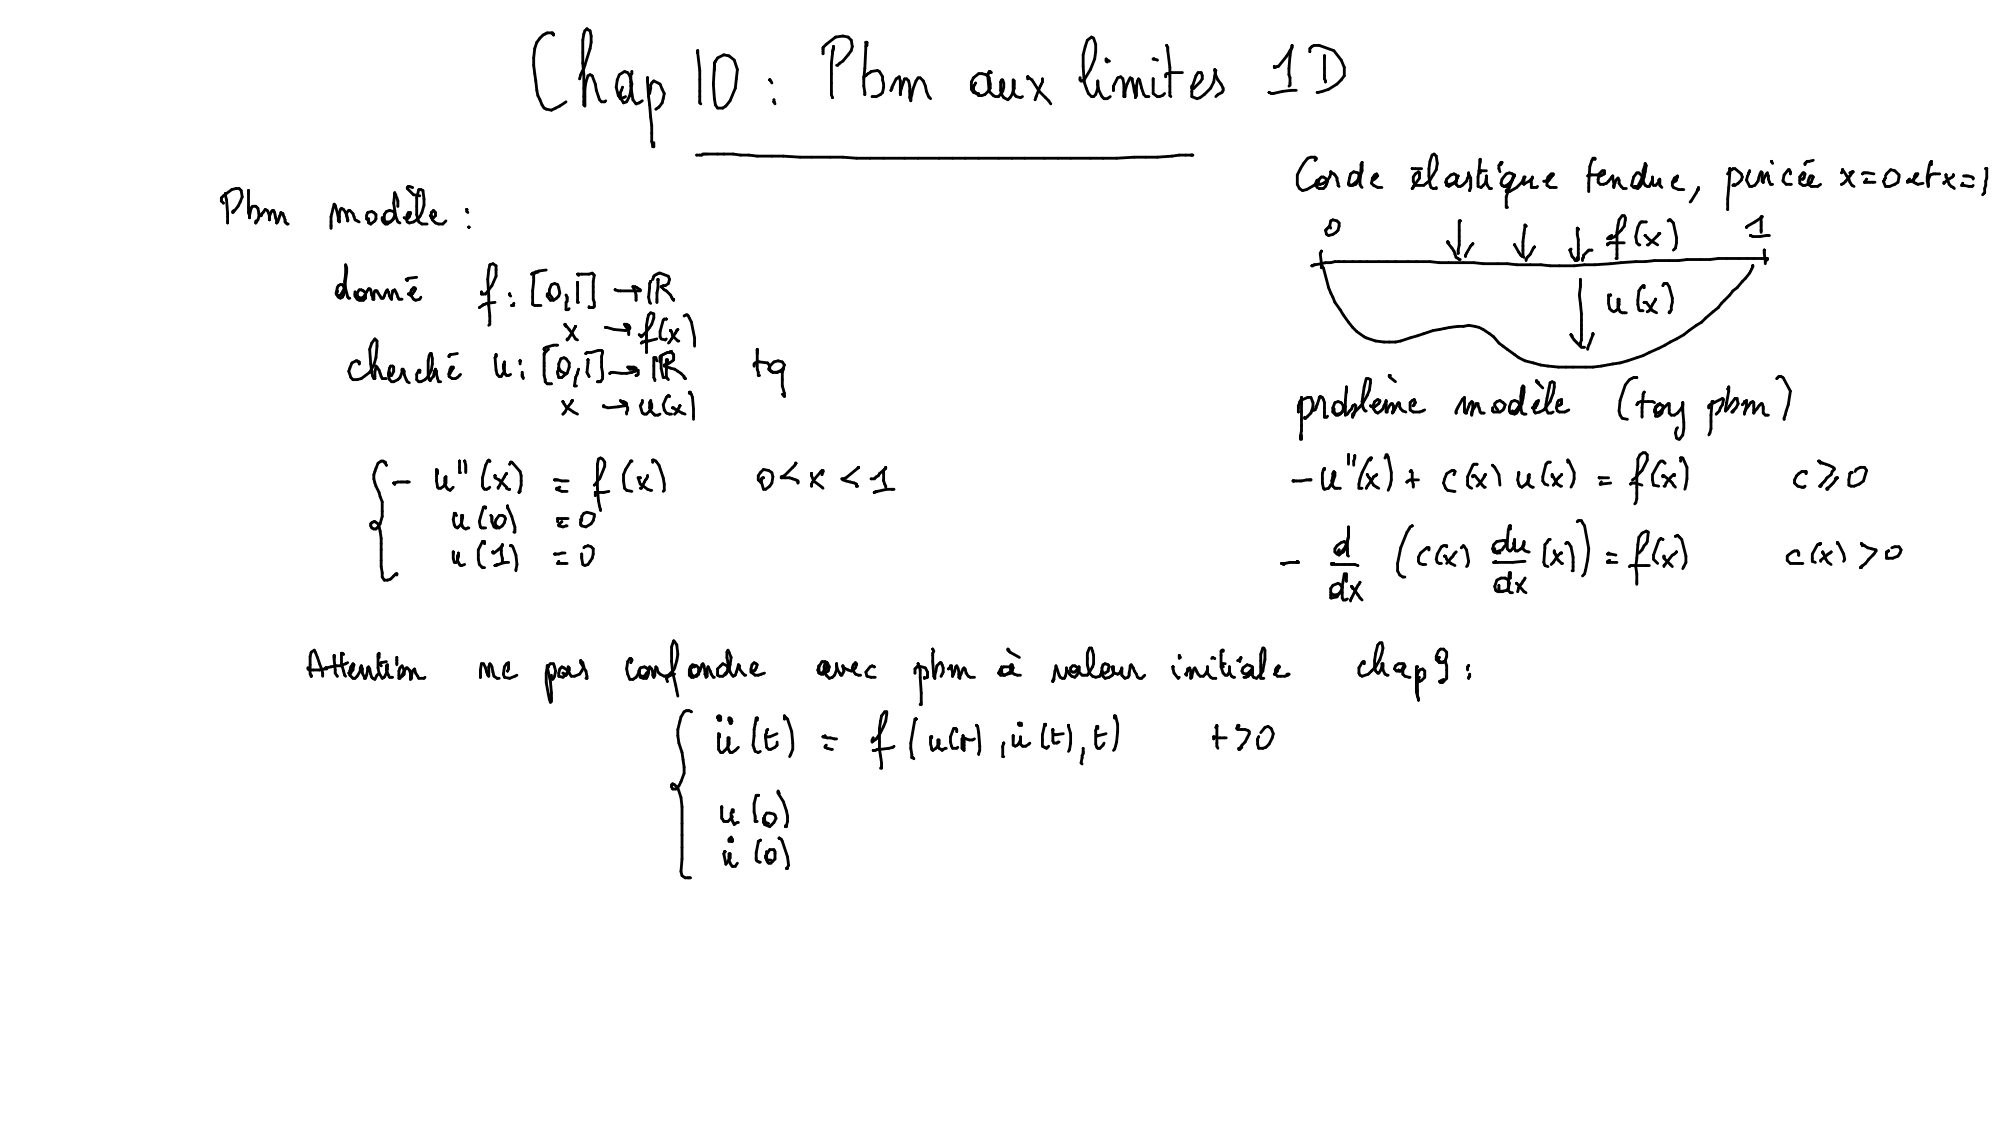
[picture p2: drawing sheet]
<svg xmlns="http://www.w3.org/2000/svg" width="598mm" height="339mm" viewBox="0 0 598 339" stroke-linecap="round" stroke-linejoin="round" font-family="sans-serif">
<g fill="#000">
<path d="M159.8 19.3l.3-.1 .4 .3 .3 2.6-.4 .4-.5-.4z" fill-rule="evenodd"/>
<path d="M159.8 17.1l.3-.1 .4 .4v2.2l-.4 .4-.5-.4z" fill-rule="evenodd"/>
<path d="M160.1 14.3h.6l.1 .3-.3 2.8-.4 .4-.5-.4z" fill-rule="evenodd"/>
<path d="M160.6 12.6l.4-.3 .4 .4-.6 2-.4 .3-.5-.4z" fill-rule="evenodd"/>
<path d="M161.6 11.2l.6-.1 .1 .5-1.3 1.5-.3-.1-.1-.4z" fill-rule="evenodd"/>
<path d="M161.6 11.1l1-.9h.6v.6l-1 .9h-.6z" fill-rule="evenodd"/>
<path d="M162.7 10.1l.8-.3 .4 .4-.2 .4-.8 .3-.4-.4z" fill-rule="evenodd"/>
<path d="M163.3 9.8l.8-.4 .5 .5-.3 .3-.8 .4-.4-.4z" fill-rule="evenodd"/>
<path d="M165.4 9.6l.3-.2a.6 .6 0 0 1 .4 .6 .6 .6 0 0 1-.4 .6 .65 .65 0 0 1-.3-1z" fill-rule="evenodd"/>
<path d="M163.8 9.6l1.6-.2 .4 .5-.4 .4h-1.3l-.4-.4z" fill-rule="evenodd"/>
<path d="M165.7 9.9l.3-.1a.6 .6 0 0 1 .5 .5 .6 .6 0 0 1-.5 .6 .65 .65 0 0 1-.3-1z" fill-rule="evenodd"/>
<path d="M165.1 9.6a.65 .65 0 0 1 1 .3 .6 .6 0 0 1-.6 .4 .6 .6 0 0 1-.5-.4z" fill-rule="evenodd"/>
<path d="M165.4 9.9a.65 .65 0 0 1 1 .3 .6 .6 0 0 1-.5 .4 .6 .6 0 0 1-.6-.4z" fill-rule="evenodd"/>
<path d="M176.6 14.4l.4-.3 .3 .2 .1 .4-1.6 5-.4 .3-.3-.1-.1-.4z" fill-rule="evenodd"/>
<path d="M174.5 18.7l.3-.2 .4 .4 .3 3.5-.4 .4-.4-.4z" fill-rule="evenodd"/>
<path d="M174.5 11.8l.3-.2 .4 .5v3.7l-.4 .4-.4-.4z" fill-rule="evenodd"/>
<path d="M174.5 15.5l.3-.1 .4 .4v3.2l-.4 .4-.4-.4z" fill-rule="evenodd"/>
<path d="M174.8 9.9h.6l.1 .3-.3 1.9-.4 .4-.4-.4z" fill-rule="evenodd"/>
<path d="M175 9.1l.4-.3 .4 .4-.3 1.1-.4 .3-.4-.4z" fill-rule="evenodd"/>
<path d="M175.7 8.3h.6l.5 .6-.2 .3h-.6l-.4-.6z" fill-rule="evenodd"/>
<path d="M175.1 8.9l.9-.7 .5 .4-1.1 1.1-.4-.5z" fill-rule="evenodd"/>
<path d="M177 12.4h.6l.1 .3-.3 1.9-.4 .4-.5-.4z" fill-rule="evenodd"/>
<path d="M176 8.6l.4-.1 .8 .4 .2 .3-.1 .3-.4 .2-.7-.4-.3-.4z" fill-rule="evenodd"/>
<path d="M177 10.5l.3-.1 .4 .4v1.9l-.4 .4-.4-.4z" fill-rule="evenodd"/>
<path d="M176.7 8.9l.3-.1 .4 .4 .3 1.6-.4 .4-.4-.3-.3-1.6z" fill-rule="evenodd"/>
<path d="M208.9 14.9l.3-.1 .5 .4v.6l-.5 .4-.4-.4z" fill-rule="evenodd"/>
<path d="M208.9 15.5l.3-.1 .5 .4 .6 5.3-.4 .5-.5-.4-.6-5.3z" fill-rule="evenodd"/>
<path d="M208.9 14.9l.3-.1a.6 .6 0 0 1 .5 .6 .6 .6 0 0 1-.5 .5 .65 .65 0 0 1-.3-1z" fill-rule="evenodd"/>
<path d="M208.9 15.2l.3-.1a.6 .6 0 0 1 .5 .6 .6 .6 0 0 1-.5 .5 .65 .65 0 0 1-.3-1z" fill-rule="evenodd"/>
<path d="M214 19.6h.6l.1 .3-.3 5.3-.5 .4-.4-.4z" fill-rule="evenodd"/>
<path d="M214 18.7h.6l.1 .3v.9l-.4 .4-.5-.4z" fill-rule="evenodd"/>
<path d="M214 18.7h.6l.1 .3v2.1l-.4 .5-.5-.5z" fill-rule="evenodd"/>
<path d="M214.2 18.1l.4-.2 .4 .4-.4 .8-.3 .3-.5-.4z" fill-rule="evenodd"/>
<path d="M214.8 17.2l.4-.2 .3 .1 .1 .4-1 1.7-.3 .2-.3-.1-.2-.5z" fill-rule="evenodd"/>
<path d="M215 17l2-1 .4 .1 .1 .3-.2 .4-2 1-.4-.1-.1-.3z" fill-rule="evenodd"/>
<path d="M216.8 16.1l.4-.1 1.5 .3 .4 .5-.5 .4-1.6-.3-.3-.5z" fill-rule="evenodd"/>
<path d="M218.3 16.5l.6-.1 1.6 1.3v.6h-.6l-1.5-1.2z" fill-rule="evenodd"/>
<path d="M246.5 15.2h.6l.2 .3v.6l-.5 .5-.4-.5z" fill-rule="evenodd"/>
<path d="M246.5 14.6h.6l.2 .3v.6l-.5 .4-.4-.4z" fill-rule="evenodd"/>
<path d="M246.5 14.3l.3-.2a.6 .6 0 0 1 .5 .6 .6 .6 0 0 1-.5 .6 .65 .65 0 0 1-.3-1z" fill-rule="evenodd"/>
<path d="M246.5 14l.3-.2a.6 .6 0 0 1 .5 .6 .6 .6 0 0 1-.5 .6 .65 .65 0 0 1-.3-1z" fill-rule="evenodd"/>
<path d="M246.5 14l1-1h.6v.6l-1 1h-.6z" fill-rule="evenodd"/>
<path d="M247.5 13l2.9-2.2h.5v.7l-2.9 2.2-.5-.1z" fill-rule="evenodd"/>
<path d="M249.6 14.4l.4-.3 .4 .5-.3 1-.4 .3-.5-.4z" fill-rule="evenodd"/>
<path d="M249.7 14l.3-.2a.6 .6 0 0 1 .4 .6 .6 .6 0 0 1-.4 .6 .65 .65 0 0 1-.3-1z" fill-rule="evenodd"/>
<path d="M249.7 13.6l.3-.1a.6 .6 0 0 1 .4 .6 .6 .6 0 0 1-.4 .6 .65 .65 0 0 1-.3-1.1z" fill-rule="evenodd"/>
<path d="M249 18.7h.6l.2 .3v3.1l-.5 .4-.4-.4z" fill-rule="evenodd"/>
<path d="M249.4 15.8h.6l.1 .3-.3 2.9-.5 .4-.4-.4z" fill-rule="evenodd"/>
<path d="M249.7 13.6h.6l.1 .3-.3 2.3-.4 .4-.5-.5z" fill-rule="evenodd"/>
<path d="M250.3 10.8l2.5-.4 .4 .4-.4 .4-2.2 .3-.3-.1z" fill-rule="evenodd"/>
<path d="M251.5 18.7h.6l.2 .3-1.1 1-.4-.4z" fill-rule="evenodd"/>
<path d="M252.5 10.5l.4-.1 1.5 .3 .4 .4-.4 .4-1.7-.3-.3-.4z" fill-rule="evenodd"/>
<path d="M251.6 18.6l1.1-.7 .4 .1 .1 .3-1.2 1.1-.5-.1-.1-.3z" fill-rule="evenodd"/>
<path d="M254.1 10.8h.6l.9 1v.6h-.6l-.9-1z" fill-rule="evenodd"/>
<path d="M254 16.2l.7-.1v.6l-1.6 1.9h-.6v-.5z" fill-rule="evenodd"/>
<path d="M255 14.9h.6l.1 .4-1.3 1.6-.3-.2-.1-.4z" fill-rule="evenodd"/>
<path d="M255 11.8l.3-.2 .4 .4 .3 1.9-.4 .5-.4-.4z" fill-rule="evenodd"/>
<path d="M255.2 13.8l.4-.3 .4 .4-.3 1.4-.4 .3-.4-.4z" fill-rule="evenodd"/>
<path d="M259.7 12.7h.6l.1 .3v.6l-.4 .5-.4-.5z" fill-rule="evenodd"/>
<path d="M259.7 12.4l.3-.1a.6 .6 0 0 1 .4 .5 .6 .6 0 0 1-.4 .6 .65 .65 0 0 1-.3-1z" fill-rule="evenodd"/>
<path d="M259.4 12.4a.65 .65 0 0 1 1 .3 .6 .6 0 0 1-.6 .4 .6 .6 0 0 1-.5-.4z" fill-rule="evenodd"/>
<path d="M259.4 13.6h.6l.1 .3-.3 6.6-.4 .4-.5-.4z" fill-rule="evenodd"/>
<path d="M259.4 12.4l.3-.1 .4 .4v1.2l-.4 .5-.4-.5z" fill-rule="evenodd"/>
<path d="M324.5 19.6l.3-.1 .5 .4 .3 4.7-.4 .4-.5-.4z" fill-rule="evenodd"/>
<path d="M324.5 16.1h.6l.2 .3v3.5l-.5 .4-.4-.4z" fill-rule="evenodd"/>
<path d="M325.1 13.8l.4-.3 .4 .4-.6 2.7-.5 .3-.4-.5z" fill-rule="evenodd"/>
<path d="M325.7 11.9l.4-.3 .4 .5-.6 2-.4 .3-.5-.5z" fill-rule="evenodd"/>
<path d="M325.8 11.7l1.4-1 .5 .1 .1 .3-1.6 1.4-.4-.1z" fill-rule="evenodd"/>
<path d="M327.1 10.8l.4-.1 .7 .4 .2 .3-.1 .3-.4 .1-.7-.3-.3-.4z" fill-rule="evenodd"/>
<path d="M328.3 15.2h.6l.1 .3-.3 2.3-.4 .3-.4-.4z" fill-rule="evenodd"/>
<path d="M328.3 13l.3-.1 .4 .4v2.2l-.4 .4-.4-.4z" fill-rule="evenodd"/>
<path d="M327.7 11.1l.3-.1 .4 .3 .6 1.9-.1 .4-.3 .1-.4-.3-.6-1.8z" fill-rule="evenodd"/>
<path d="M331.4 17.4l.3-.1 .7 .4v.6h-.6l-.5-.6z" fill-rule="evenodd"/>
<path d="M331.4 18l.3-.1 .7 .4v.6h-.6l-.5-.6z" fill-rule="evenodd"/>
<path d="M331.4 17.4l.3-.1a.6 .6 0 0 1 .5 .6 .6 .6 0 0 1-.5 .5 .65 .65 0 0 1-.3-1z" fill-rule="evenodd"/>
<path d="M331.4 17.7l.3-.1a.6 .6 0 0 1 .5 .6 .6 .6 0 0 1-.5 .6 .65 .65 0 0 1-.3-1.1z" fill-rule="evenodd"/>
<path d="M331.8 17.7l.3-.1 .8 .3 .2 .4-.1 .3-.4 .1-.7-.3-.3-.4z" fill-rule="evenodd"/>
<path d="M345.5 17.4a.65 .65 0 0 1 1.1 .3 .6 .6 0 0 1-.6 .4 .6 .6 0 0 1-.6-.4z" fill-rule="evenodd"/>
<path d="M345.5 17.4a.65 .65 0 0 1 1.1 .3 .6 .6 0 0 1-.6 .4 .6 .6 0 0 1-.6-.4z" fill-rule="evenodd"/>
<path d="M345.9 17.4l.2-.1 1.1 .3 .3 .4-.1 .3-.3 .1-1.1-.3-.3-.4z" fill-rule="evenodd"/>
<path d="M349.6 13.3l.3-.1 .4 .2 .3 .8-.1 .4-.3 .1-.4-.3-.3-.7z" fill-rule="evenodd"/>
<path d="M349.9 14.9l.3-.1 .4 .3 .7 5.1-.5 .4-.4-.3-.6-5.1z" fill-rule="evenodd"/>
<path d="M349.9 14l.3-.2a.6 .6 0 0 1 .5 .6 .6 .6 0 0 1-.5 .6 .65 .65 0 0 1-.3-1z" fill-rule="evenodd"/>
<path d="M349.9 14.3l.3-.2 .4 .5v.6l-.4 .4-.4-.4z" fill-rule="evenodd"/>
<path d="M381.9 19.9a.65 .65 0 0 1 1 .3 .6 .6 0 0 1-.6 .5 .6 .6 0 0 1-.5-.5z" fill-rule="evenodd"/>
<path d="M382.3 19.8l.8-.3 .4 .4-.2 .4-.8 .3-.4-.4z" fill-rule="evenodd"/>
<path d="M381.9 19.6l.3-.1a.6 .6 0 0 1 .4 .6 .6 .6 0 0 1-.4 .5 .65 .65 0 0 1-.3-1z" fill-rule="evenodd"/>
<path d="M385.6 16.5h.6l.1 .5-2.5 3.2h-.7v-.6z" fill-rule="evenodd"/>
<path d="M382.8 19.6a.65 .65 0 0 1 1.1 .3 .6 .6 0 0 1-.6 .4 .6 .6 0 0 1-.6-.4z" fill-rule="evenodd"/>
<path d="M386.5 15l.4-.2 .3 .1 .1 .4-1 1.7-.4 .2-.3-.1-.1-.5z" fill-rule="evenodd"/>
<path d="M387.2 14l.3-.2 .3 .2 .1 .4-1 1.2-.3-.1-.1-.4z" fill-rule="evenodd"/>
<path d="M387.2 13.3l.3-.1 .4 .4v.7l-.4 .4-.4-.4z" fill-rule="evenodd"/>
<path d="M386.6 16.5h.6l.1 .3-.3 3.8-.4 .3-.5-.4z" fill-rule="evenodd"/>
<path d="M386.9 14.6h.6l.1 .3-.3 1.9-.4 .4-.4-.4z" fill-rule="evenodd"/>
<path d="M387.1 13.5l.4-.3 .4 .4-.3 1.4-.4 .3-.4-.4z" fill-rule="evenodd"/>
<path d="M392.5 14.3l.3-.2 .5 .5v.9l-.5 .4-.4-.4z" fill-rule="evenodd"/>
<path d="M392.8 14l.3-.2 .5 .5-.8 .7-.4-.4z" fill-rule="evenodd"/>
<path d="M393.2 13.6l.3-.1 .4 .4-.8 .8-.4-.4z" fill-rule="evenodd"/>
<path d="M393.3 13.6l.8-.4 .4 .4-.2 .4-.8 .4-.5-.5z" fill-rule="evenodd"/>
<path d="M393.8 13.3l1.8-.1 .5 .4-.5 .5h-1.5l-.4-.5z" fill-rule="evenodd"/>
<path d="M395.3 13.3l.5-.1 4.4 1.6 .3 .4-.2 .3-.4 .1-4.4-1.6-.3-.4z" fill-rule="evenodd"/>
<path d="M396.9 16.5l.3-.2 .4 .5v.6l-.4 .4-.4-.4z" fill-rule="evenodd"/>
<path d="M396.9 16.5l.3-.2 .4 .5v.6l-.4 .4-.4-.4z" fill-rule="evenodd"/>
<path d="M396.9 17.1l.3-.1 .4 .4v3.1l-.4 .4-.4-.4z" fill-rule="evenodd"/>
<path d="M399.7 14.9h.7l2.2 2.9-.1 .5h-.6l-2.2-2.9z" fill-rule="evenodd"/>
<path d="M401.9 17.7l.3-.1 .4 .2 1 2.2-.1 .5-.3 .1-.4-.2-1-2.2z" fill-rule="evenodd"/>
<path d="M160.1 21.8l.3-.1 .4 .3 .3 2.3-.4 .4-.4-.4z" fill-rule="evenodd"/>
<path d="M160.4 24l.3-.1 .4 .3 .3 2.9-.4 .4-.4-.4z" fill-rule="evenodd"/>
<path d="M160.7 26.8l.3-.1 .4 .3 .3 1.7-.4 .4-.4-.4-.3-1.5z" fill-rule="evenodd"/>
<path d="M161 28.4l.3-.2 .4 .3 .6 1.3-.1 .4-.3 .1-.3-.2-.7-1.3z" fill-rule="evenodd"/>
<path d="M161.6 29.6l.3-.1 .4 .3 .7 1.6-.1 .4-.3 .1-.4-.3-.7-1.6z" fill-rule="evenodd"/>
<path d="M162.3 31.2l.3-.1 .3 .2 .7 1-.1 .4-.3 .1-.4-.1-.6-1.1z" fill-rule="evenodd"/>
<path d="M162.9 32.1l.4-.1 .7 .4 .2 .3-.1 .3-.4 .2-.7-.4-.2-.4z" fill-rule="evenodd"/>
<path d="M163.5 32.4l.4-.1 1.6 .3 .3 .5-.4 .4-1.7-.3-.3-.5z" fill-rule="evenodd"/>
<path d="M165.2 32.7l1.3-.7 .4 .1 .2 .3-.3 .4-1.3 .7-.4-.1-.1-.3z" fill-rule="evenodd"/>
<path d="M166.4 32l1.4-.6 .4 .1 .1 .3-.2 .4-1.4 .6-.4-.1-.1-.3z" fill-rule="evenodd"/>
<path d="M167.7 31.4l1.8-1.2h.6l.1 .3-.2 .4-1.9 1.3-.5-.1-.1-.3z" fill-rule="evenodd"/>
<path d="M173.7 22.3l.5-.3 .4 .4-.4 1.4-.4 .3-.4-.4z" fill-rule="evenodd"/>
<path d="M174.1 21.6l.4-.2 .4 .4-.4 .8-.3 .2-.5-.4z" fill-rule="evenodd"/>
<path d="M174.4 21l.4-.3 .4 .4-.4 .9-.3 .2-.5-.4z" fill-rule="evenodd"/>
<path d="M174.7 20.3l.4-.2 .4 .4-.3 .8-.4 .3-.4-.5z" fill-rule="evenodd"/>
<path d="M175 19.4l.4-.2 .4 .4-.3 1.1-.4 .2-.4-.4z" fill-rule="evenodd"/>
<path d="M175.1 30.9l.3-.2 .4 .5v.6l-.4 .4-.4-.4z" fill-rule="evenodd"/>
<path d="M175.1 28.7l.3-.1 .4 .4v2.2l-.4 .4-.4-.4z" fill-rule="evenodd"/>
<path d="M175.1 26.5l.3-.1 .4 .4v2.2l-.4 .4-.4-.4z" fill-rule="evenodd"/>
<path d="M175.4 24.3h.6l.1 .3-.3 2.2-.4 .4-.4-.4z" fill-rule="evenodd"/>
<path d="M175.9 22.6l.4-.3 .5 .4-.7 2-.4 .3-.4-.4z" fill-rule="evenodd"/>
<path d="M174.8 31.2h.6l.4 .6-.1 .3h-.6l-.4-.6z" fill-rule="evenodd"/>
<path d="M174.8 22.1h.6l.1 .3v4.1l-.4 .4-.4-.4z" fill-rule="evenodd"/>
<path d="M174.8 26.2h.6l.1 .3v2.5l-.4 .4-.4-.4z" fill-rule="evenodd"/>
<path d="M174.8 28.7l.3-.1 .4 .4v1.5l-.4 .5-.4-.5z" fill-rule="evenodd"/>
<path d="M174.8 30.2h.6l.1 .3v1l-.4 .4-.4-.4z" fill-rule="evenodd"/>
<path d="M176.2 22.3l.8-.3 .4 .4-.2 .4-.9 .3-.4-.4z" fill-rule="evenodd"/>
<path d="M176.7 22.1l.4-.1 .7 .3 .2 .4-.1 .3-.4 .1-.7-.3-.3-.4z" fill-rule="evenodd"/>
<path d="M177.3 22.4l.3-.1 .4 .3 .9 2.5-.1 .4-.3 .1-.4-.2-.9-2.5z" fill-rule="evenodd"/>
<path d="M178.2 24.9l.3-.1 .5 .4 .3 1.9-.4 .4-.5-.3z" fill-rule="evenodd"/>
<path d="M178.6 26.8l.3-.1 .4 .3 .6 1.8-.1 .5-.3 .1-.4-.3-.6-1.9z" fill-rule="evenodd"/>
<path d="M179.2 28.7l.3-.1 .4 .2 .3 1.1-.1 .3-.3 .1-.4-.2-.3-1.1z" fill-rule="evenodd"/>
<path d="M179.5 29.6h.6l.6 .6v.6h-.6l-.6-.6z" fill-rule="evenodd"/>
<path d="M180.1 30.2l1.3-.1 .4 .4-.4 .5h-1l-.4-.5z" fill-rule="evenodd"/>
<path d="M181.4 29.9l.3-.1 .4 .4-.7 .8-.5-.5z" fill-rule="evenodd"/>
<path d="M184.5 25.9l.3-.2 .4 .4 .7 2.6-.5 .4-.4-.3-.6-2.5z" fill-rule="evenodd"/>
<path d="M184.8 23.6l.6 .1 .1 .3-.3 2.2-.4 .4-.4-.4z" fill-rule="evenodd"/>
<path d="M185.1 28.4l.3-.2 .4 .2 .7 1.1-.1 .4-.3 .1-.4-.2-.7-1z" fill-rule="evenodd"/>
<path d="M185.9 29.2l1.1-.3 .4 .4-.3 .4-1 .3-.5-.4z" fill-rule="evenodd"/>
<path d="M185.4 22.2l.3-.2 .5 .4-.7 1.7-.4 .3-.4-.4z" fill-rule="evenodd"/>
<path d="M185.8 29l.3-.1 .3 .2 1 1.6-.1 .5-.3 .1-.4-.2-.9-1.7z" fill-rule="evenodd"/>
<path d="M185.8 27.4l.3-.1 .4 .4v1l-.4 .4-.5-.4z" fill-rule="evenodd"/>
<path d="M185.8 28.4l.3-.2 .4 .5v.6l-.4 .4-.5-.4z" fill-rule="evenodd"/>
<path d="M186 26.9l.4-.2 .4 .4-.4 .8-.3 .2-.5-.4z" fill-rule="evenodd"/>
<path d="M186.8 28.9l.8-.3 .4 .4-.2 .4-.8 .3-.4-.4z" fill-rule="evenodd"/>
<path d="M186.9 30.5l1-.4 .5 .4-.3 .4-1.1 .4-.4-.4z" fill-rule="evenodd"/>
<path d="M186.3 26l.4-.3 .4 .5-.3 1-.4 .3-.5-.4z" fill-rule="evenodd"/>
<path d="M185.5 22l1.7-.9 .4 .1 .1 .3-.2 .3-1.6 1-.5-.1-.1-.3z" fill-rule="evenodd"/>
<path d="M188.5 28.5l.4-.3 .3 .2 .1 .4-1 1.9-.4 .3-.3-.2-.1-.4z" fill-rule="evenodd"/>
<path d="M187 21.2l.3-.2 1.1 .4 .3 .4-.2 .3-.2 .1-1.1-.3-.3-.4z" fill-rule="evenodd"/>
<path d="M188.9 26.8h.6l.1 .3-.3 1.6-.4 .4-.4-.4z" fill-rule="evenodd"/>
<path d="M188 21.5l.3-.1 .3 .1 .7 1.1-.1 .4-.3 .1-.4-.2-.7-1z" fill-rule="evenodd"/>
<path d="M189.2 24.9h.6l.1 .3-.3 2-.4 .3-.4-.4z" fill-rule="evenodd"/>
<path d="M188.6 22.4l.3-.1 .4 .3 .6 2.6-.4 .4-.4-.3-.6-2.5z" fill-rule="evenodd"/>
<path d="M188.9 25.5l.3-.1 .4 .4 .6 4.1-.4 .4-.4-.3-.6-4.1z" fill-rule="evenodd"/>
<path d="M188.9 22.1h.6l.1 .3v.9l-.4 .5-.4-.5z" fill-rule="evenodd"/>
<path d="M188.9 23h.6l.1 .3v1.3l-.4 .4-.4-.4z" fill-rule="evenodd"/>
<path d="M188.9 24.3l.3-.1 .4 .4v1.2l-.4 .5-.4-.5z" fill-rule="evenodd"/>
<path d="M189.2 21.8h.6l.1 .3-.7 .7-.4-.4z" fill-rule="evenodd"/>
<path d="M189.2 21.2h.6l.1 .3v.6l-.4 .4-.4-.4z" fill-rule="evenodd"/>
<path d="M189.5 29.6l.7 .1 .9 1.3v.5l-.7-.1-1-1.3z" fill-rule="evenodd"/>
<path d="M190.6 30.8l1.1-.4 .4 .5-.3 .4-1 .3-.5-.4z" fill-rule="evenodd"/>
<path d="M191.5 30.5l1-.7 .4 .1 .2 .3-.2 .4-1.1 .7-.4-.1-.1-.3z" fill-rule="evenodd"/>
<path d="M194.9 26.1l.5 .1 .2 .3-.4 1.6-.4 .4-.4-.5z" fill-rule="evenodd"/>
<path d="M193.9 24.3l.3-.1 .4 .4 .3 4.4-.4 .4-.4-.4z" fill-rule="evenodd"/>
<path d="M193.9 23l.3-.1 .4 .4v.7l-.4 .4-.4-.4z" fill-rule="evenodd"/>
<path d="M193.9 23.7l.3-.2 .4 .5v.6l-.4 .4-.4-.4z" fill-rule="evenodd"/>
<path d="M194.8 25.2l.3-.1 .5 .4v1l-.5 .4-.4-.4z" fill-rule="evenodd"/>
<path d="M195.1 24.7l.4-.2 .4 .4-.4 .8-.4 .3-.4-.5z" fill-rule="evenodd"/>
<path d="M194.2 28.7l.3-.1 .4 .3 .4 2.6-.5 .4-.4-.4z" fill-rule="evenodd"/>
<path d="M195.5 24.3l.3-.1 .4 .4-.7 .7-.5-.4z" fill-rule="evenodd"/>
<path d="M194.5 31.2l.3-.1 .5 .4 .3 3.7-.5 .5-.4-.4z" fill-rule="evenodd"/>
<path d="M195.8 24l.3-.1 .4 .4-.7 .7-.5-.4z" fill-rule="evenodd"/>
<path d="M194.8 34.9l.3-.1 .5 .4 .3 2.6-.4 .4-.5-.4z" fill-rule="evenodd"/>
<path d="M195.2 37.5h.6l.1 .3v2.1l-.4 .5-.5-.5z" fill-rule="evenodd"/>
<path d="M195.2 39.6l.3-.1 .4 .4v2.6l-.4 .4-.5-.4z" fill-rule="evenodd"/>
<path d="M195.8 24l.4-.1 2 .9 .2 .4-.1 .3-.4 .1-2-.9-.2-.4z" fill-rule="evenodd"/>
<path d="M196.5 32.4l1-.7 .4 .1 .2 .3-1.3 1-.4-.1-.1-.3z" fill-rule="evenodd"/>
<path d="M197.7 24.9l.3-.1 .4 .3 .6 1.6-.1 .4-.3 .1-.4-.3-.7-1.6z" fill-rule="evenodd"/>
<path d="M198.3 30.6h.6l.1 .4-1.4 1.5-.2-.1-.2-.4z" fill-rule="evenodd"/>
<path d="M198.3 26.5l.3-.1 .4 .2 .6 1.3-.1 .4-.3 .2-.4-.3-.6-1.3z" fill-rule="evenodd"/>
<path d="M198.5 29.5l.4-.3 .4 .4-.3 1.4-.4 .3-.4-.4z" fill-rule="evenodd"/>
<path d="M198.9 27.7h.6l.1 .3-.3 1.7-.4 .3-.4-.4z" fill-rule="evenodd"/>
<path d="M209.6 30.6h.6l.4 .6-.1 .3-.3 .1-.6-.4z" fill-rule="evenodd"/>
<path d="M209.6 20.8h.6l.1 .3v2.9l-.4 .4-.5-.4z" fill-rule="evenodd"/>
<path d="M209.6 23.7h.6l.1 .3v3.4l-.4 .4-.5-.4z" fill-rule="evenodd"/>
<path d="M209.6 27.1h.6l.1 .3v1.6l-.4 .4-.5-.4z" fill-rule="evenodd"/>
<path d="M209.6 28.7h.6l.1 .3v1.2l-.4 .5-.5-.5z" fill-rule="evenodd"/>
<path d="M209.6 29.9h.6l.1 .3v.7l-.4 .4-.5-.4z" fill-rule="evenodd"/>
<path d="M213.6 24.9l.3-.1 .5 .4 .3 4.4-.4 .4-.5-.4z" fill-rule="evenodd"/>
<path d="M214 29.3l.3-.1 .4 .3 .3 2-.4 .4-.5-.3z" fill-rule="evenodd"/>
<path d="M214.3 31.2l.3-.1 .3 .2 .7 1-.1 .4-.3 .1-.4-.1-.6-1.1z" fill-rule="evenodd"/>
<path d="M214.9 32.1l1.9-.1 .4 .4-.4 .4h-1.6l-.4-.4z" fill-rule="evenodd"/>
<path d="M216.5 32.1l1.1-.7 .4 .1 .1 .3-.2 .4-1 .6-.4-.1-.2-.3z" fill-rule="evenodd"/>
<path d="M218.6 30l.7-.1v.6l-1.3 1.6h-.6v-.6z" fill-rule="evenodd"/>
<path d="M220.1 26.3l.4-.2 .3 .1 .1 .4-1.6 3.8-.3 .3-.3-.2-.2-.4z" fill-rule="evenodd"/>
<path d="M220.5 23.3l.6 .1 .2 .3-.4 2.8-.4 .4-.4-.4z" fill-rule="evenodd"/>
<path d="M220.9 20.5h.5l.2 .3-.3 2.9-.5 .4-.4-.4z" fill-rule="evenodd"/>
<path d="M219.9 17.7l.3-.1 .4 .3 1 2.9-.5 .5-.4-.3-.9-2.9z" fill-rule="evenodd"/>
<path d="M230.6 23.7h.6l.4 .6-.1 .3h-.6l-.5-.6z" fill-rule="evenodd"/>
<path d="M230.9 24l.3-.1 .3 .2 .4 .7-.1 .4-.3 .1-.4-.2-.3-.7z" fill-rule="evenodd"/>
<path d="M231.8 30.2l.3-.1 .4 .3 .3 .7-.1 .4-.3 .1-.4-.2-.3-.8z" fill-rule="evenodd"/>
<path d="M231.8 29.6l.3-.1 .4 .4v.6l-.4 .5-.4-.5z" fill-rule="evenodd"/>
<path d="M249 28.1l.3-.2 .4 .3 .4 1.1-.1 .3-.3 .1-.4-.3-.4-1z" fill-rule="evenodd"/>
<path d="M249 21.8l.3-.1 .5 .4v2.8l-.5 .4-.4-.4z" fill-rule="evenodd"/>
<path d="M249 24.6l.3-.1 .5 .4v2.5l-.5 .4-.4-.4z" fill-rule="evenodd"/>
<path d="M249 27.1h.6l.2 .3v1l-.5 .4-.4-.4z" fill-rule="evenodd"/>
<path d="M250.6 19.3a.65 .65 0 0 1 1 .3 .6 .6 0 0 1-.5 .4 .6 .6 0 0 1-.6-.4z" fill-rule="evenodd"/>
<path d="M258.9 22.6l.8-.3 .4 .4-.2 .4-.8 .3-.5-.4z" fill-rule="evenodd"/>
<path d="M259.7 22.1h.6l.1 .3-.7 .7-.4-.4z" fill-rule="evenodd"/>
<path d="M258.8 25.5l.3-.1 .4 .4 .3 1.9-.4 .4-.4-.3z" fill-rule="evenodd"/>
<path d="M258.8 23.4l.3-.2 .4 .5v2.1l-.4 .5-.5-.5z" fill-rule="evenodd"/>
<path d="M260 21.8l.3-.1 .4 .4-.7 .7-.4-.4z" fill-rule="evenodd"/>
<path d="M259.1 20.2h.6l.1 .3-.3 3.2-.4 .4-.5-.4z" fill-rule="evenodd"/>
<path d="M259.1 27.4l.3-.1 .4 .4v.7l-.4 .4-.5-.4z" fill-rule="evenodd"/>
<path d="M260.1 21.7l.8-.3 .5 .4-.3 .4-.8 .3-.4-.4z" fill-rule="evenodd"/>
<path d="M260.9 21.2l.3-.2 .5 .5-.8 .7-.4-.4z" fill-rule="evenodd"/>
<path d="M260.9 21.2l2.2-.5 .5 .4-.4 .5-2 .3-.3-.1z" fill-rule="evenodd"/>
<path d="M261.3 28.7l.9-.1 .4 .4-.4 .4h-.6l-.5-.4z" fill-rule="evenodd"/>
<path d="M261.9 28.7l.9-.1 .4 .4-.4 .4h-.6l-.3-.1z" fill-rule="evenodd"/>
<path d="M262.8 20.8l.4-.1 .7 .4 .3 .4-.1 .3-.4 .1-.8-.4-.2-.4z" fill-rule="evenodd"/>
<path d="M263.5 21.2l.3-.2 .3 .2 1 1.7-.1 .4-.3 .1-.4-.2-1-1.6z" fill-rule="evenodd"/>
<path d="M262.6 28.6l1.4-.7 .4 .2 .1 .3-.2 .3-1.4 .7-.4-.1-.1-.3z" fill-rule="evenodd"/>
<path d="M263.8 28.1l.9-.8 .4 .4-1 1.1-.3-.1z" fill-rule="evenodd"/>
<path d="M264.4 23.7l.3-.2 .4 .4 .3 1.3-.4 .4-.4-.3-.3-1.3z" fill-rule="evenodd"/>
<path d="M264.4 22.7l.3-.1 .4 .4v1l-.4 .4-.4-.4z" fill-rule="evenodd"/>
<path d="M264.7 25.8l.6 .1 .1 .3-.3 1.6-.4 .3-.4-.4z" fill-rule="evenodd"/>
<path d="M264.7 24.9l.3-.1 .4 .4v1l-.4 .4-.4-.4z" fill-rule="evenodd"/>
<path d="M267.1 26.3l.4-.2 .4 .4-.3 .8-.4 .2-.4-.4z" fill-rule="evenodd"/>
<path d="M267.2 25.9l.3-.2a.6 .6 0 0 1 .5 .6 .6 .6 0 0 1-.5 .6 .65 .65 0 0 1-.3-1z" fill-rule="evenodd"/>
<path d="M267.4 25.3l.4-.2 .4 .4-.3 .8-.4 .3-.4-.4z" fill-rule="evenodd"/>
<path d="M268.4 23.5l.4-.3 .3 .2 .1 .4-1 1.9-.4 .3-.3-.2-.1-.4z" fill-rule="evenodd"/>
<path d="M268.5 23.3l1.1-.7 .4 .1 .1 .3-.2 .4-1 .7-.4-.1-.2-.3z" fill-rule="evenodd"/>
<path d="M269.7 27.4l.3-.1 .4 .4v.7l-.4 .4-.4-.4z" fill-rule="evenodd"/>
<path d="M269.9 26.4l.4-.3 .5 .4-.4 1.3-.4 .3-.4-.4z" fill-rule="evenodd"/>
<path d="M270.6 24.5l.4-.3 .4 .4-.7 2-.4 .3-.4-.4z" fill-rule="evenodd"/>
<path d="M269.4 23l.3-.1 .4 .3 .3 1.1-.1 .3-.3 .1-.4-.3-.3-1.1z" fill-rule="evenodd"/>
<path d="M269.4 22.7l.3-.1a.6 .6 0 0 1 .5 .6 .6 .6 0 0 1-.5 .6 .65 .65 0 0 1-.3-1.1z" fill-rule="evenodd"/>
<path d="M269.7 24l.3-.1 .4 .4v2.5l-.4 .4-.4-.4z" fill-rule="evenodd"/>
<path d="M269.7 26.5l.3-.1 .4 .4v1.2l-.4 .5-.4-.5z" fill-rule="evenodd"/>
<path d="M269.7 27.7l.3-.1a.6 .6 0 0 1 .5 .6 .6 .6 0 0 1-.5 .6 .65 .65 0 0 1-.3-1.1z" fill-rule="evenodd"/>
<path d="M270.9 23.5l.4-.3 .4 .5-.3 1-.4 .3-.5-.4z" fill-rule="evenodd"/>
<path d="M271 23.4l.9-.2 .4 .5-.4 .4h-.6l-.5-.4z" fill-rule="evenodd"/>
<path d="M271.6 23.4h.6l.6 .6v.6h-.6l-.6-.6z" fill-rule="evenodd"/>
<path d="M272.9 29.3h.6l.1 .3v.6l-.4 .5-.5-.5z" fill-rule="evenodd"/>
<path d="M273.1 28.3l.4-.4 .4 .5-.3 1.3-.4 .3-.5-.4z" fill-rule="evenodd"/>
<path d="M272.2 24l.3-.1 .4 .3 .4 1.6-.5 .5-.4-.4-.3-1.5z" fill-rule="evenodd"/>
<path d="M273.5 26.5h.6l.1 .3-.3 1.6-.4 .4-.5-.4z" fill-rule="evenodd"/>
<path d="M272.5 29l.3-.1 .4 .2 .4 .7-.1 .4-.3 .1-.4-.2-.4-.7z" fill-rule="evenodd"/>
<path d="M272.5 25.5l.3-.1 .5 .4v1.6l-.5 .4-.4-.4z" fill-rule="evenodd"/>
<path d="M272.5 27.1h.6l.2 .3v1.9l-.5 .4-.4-.4z" fill-rule="evenodd"/>
<path d="M274.3 24.1l.4-.2 .4 .4-.9 2.6-.4 .3-.4-.4z" fill-rule="evenodd"/>
<path d="M272.9 29.6l.3-.1a.6 .6 0 0 1 .4 .6 .6 .6 0 0 1-.4 .6 .65 .65 0 0 1-.3-1.1z" fill-rule="evenodd"/>
<path d="M275 23.1l.3-.2 .3 .1 .1 .5-1 1.2-.3-.1-.1-.4z" fill-rule="evenodd"/>
<path d="M275 23l1-.1 .4 .4-.4 .5h-.7l-.4-.5z" fill-rule="evenodd"/>
<path d="M275.7 23h.6l.9 1v.6h-.6l-.9-1z" fill-rule="evenodd"/>
<path d="M276.6 24l.3-.1 .4 .2 .7 1.7-.2 .3-.3 .2-.4-.3-.6-1.6z" fill-rule="evenodd"/>
<path d="M277.2 25.5l.3-.1 .5 .4 .3 1.6-.4 .4-.5-.3-.3-1.6z" fill-rule="evenodd"/>
<path d="M277.6 27.1l.3-.1 .3 .3 .7 1.6-.1 .4-.3 .1-.4-.3-.7-1.6z" fill-rule="evenodd"/>
<path d="M278.2 28.7l.3-.1 .6 .4v.6h-.6l-.4-.6z" fill-rule="evenodd"/>
<path d="M278.5 29h.6l.4 .6-.1 .3-.3 .1-.6-.4z" fill-rule="evenodd"/>
<path d="M291 26.5l.3-.1 .4 .2 .7 1-.2 .4-.3 .1-.3-.1-.7-1.1z" fill-rule="evenodd"/>
<path d="M291 24.3l.3-.1 .4 .4v2.2l-.4 .4-.4-.4z" fill-rule="evenodd"/>
<path d="M291.7 27.4l.2-.1 1.1 .3 .3 .4-.1 .3-.3 .2-1.1-.4-.3-.4z" fill-rule="evenodd"/>
<path d="M291.7 26.8h.5l1.6 1.6v.6h-.6l-1.5-1.6z" fill-rule="evenodd"/>
<path d="M291.6 23.2l.3-.3 .3 .1 .2 .4-.7 1.4-.4 .2-.3-.1-.1-.4z" fill-rule="evenodd"/>
<path d="M291.7 25.5l.2-.1a.6 .6 0 0 1 .5 .6 .6 .6 0 0 1-.5 .6 .65 .65 0 0 1-.2-1.1z" fill-rule="evenodd"/>
<path d="M291.7 25.9l.2-.2 .5 .5v.6l-.5 .4-.4-.4z" fill-rule="evenodd"/>
<path d="M291.7 26.5l.2-.1a.6 .6 0 0 1 .5 .5 .6 .6 0 0 1-.5 .6 .65 .65 0 0 1-.2-1z" fill-rule="evenodd"/>
<path d="M291.7 25.5l.6-.4 .4 .4-.8 .8-.2-.2z" fill-rule="evenodd"/>
<path d="M292.6 27.7l.9-.1 .4 .4-.4 .5h-.6l-.3-.2z" fill-rule="evenodd"/>
<path d="M292.2 24.7l.4-.2 .4 .4-.4 .8-.3 .3-.5-.5z" fill-rule="evenodd"/>
<path d="M293.2 28.4l1.3-.2 .4 .5-.4 .4h-1l-.4-.4z" fill-rule="evenodd"/>
<path d="M291.7 23l1.6-1.2h.5v.6l-1.6 1.3-.5-.1z" fill-rule="evenodd"/>
<path d="M294.3 28.3l1.1-.4 .4 .5-.3 .4-1 .3-.5-.4z" fill-rule="evenodd"/>
<path d="M293.2 21.8l1.3-.1 .4 .4-.4 .4h-1l-.4-.4z" fill-rule="evenodd"/>
<path d="M296 27.1h.6v.6l-.9 1h-.6v-.6z" fill-rule="evenodd"/>
<path d="M294.2 21.8l.3-.1 1.3 .3 .3 .4-.4 .4-1.3-.3-.4-.4z" fill-rule="evenodd"/>
<path d="M296.6 26.2l.4-.1 .3 .1 .1 .4-1.1 1.2-.3-.1-.1-.4z" fill-rule="evenodd"/>
<path d="M295.4 22.1h.6l.9 .9v.6h-.5l-1-.9z" fill-rule="evenodd"/>
<path d="M296.7 24.9l.3-.1 .4 .4v1.3l-.4 .4-.5-.4z" fill-rule="evenodd"/>
<path d="M296.4 23l.2-.1 .5 .4 .3 1.9-.4 .4-.5-.3z" fill-rule="evenodd"/>
<path d="M296 23.4l.3-.2 .5 .4 .3 3.8-.5 .4-.4-.4z" fill-rule="evenodd"/>
<path d="M296 21.8l.3-.1 .5 .4v1.6l-.5 .4-.4-.4z" fill-rule="evenodd"/>
<path d="M296.4 21.5l.2-.1 .5 .4-.8 .7-.4-.4z" fill-rule="evenodd"/>
<path d="M296.4 27.1h.5l1.3 1.3v.6h-.6l-1.2-1.3z" fill-rule="evenodd"/>
<path d="M296.4 21.2a.65 .65 0 0 1 1 .3 .6 .6 0 0 1-.6 .4 .6 .6 0 0 1-.6-.4z" fill-rule="evenodd"/>
<path d="M296.7 21.2h.6l.4 .6-.1 .3h-.6l-.5-.6z" fill-rule="evenodd"/>
<path d="M296.4 21.2l.2-.2a.6 .6 0 0 1 .5 .6 .6 .6 0 0 1-.5 .6 .65 .65 0 0 1-.2-1z" fill-rule="evenodd"/>
<path d="M297.6 28.4l.4-.1 .7 .3 .3 .4-.2 .3-.4 .1-.7-.4-.2-.3z" fill-rule="evenodd"/>
<path d="M298.2 28.7l1.3-.1 .4 .4-.4 .4h-1l-.3-.1z" fill-rule="evenodd"/>
<path d="M300.4 27.1h.6l.1 .6-1.3 1.5-.6 .1-.1-.6z" fill-rule="evenodd"/>
<path d="M300.6 26.1l.4-.4 .5 .5-.4 1.3-.4 .3-.4-.4z" fill-rule="evenodd"/>
<path d="M299.8 26.8l.3-.1 .4 .3 .3 1.4-.4 .4-.4-.3-.3-1.4z" fill-rule="evenodd"/>
<path d="M299.8 24.3l.3-.1 .4 .4v2.5l-.4 .4-.4-.4z" fill-rule="evenodd"/>
<path d="M300.7 24.6l.3-.1 .5 .4v1.3l-.5 .4-.4-.4z" fill-rule="evenodd"/>
<path d="M300.4 23.7l.3-.2 .4 .3 .4 1.1-.2 .3-.3 .1-.4-.3-.3-1z" fill-rule="evenodd"/>
<path d="M300.1 23.7a.65 .65 0 0 1 1 .3 .6 .6 0 0 1-.5 .4 .6 .6 0 0 1-.6-.4z" fill-rule="evenodd"/>
<path d="M300.1 28.1l.3-.2 .4 .2 .6 1.1-.1 .4-.3 .1-.3-.2-.7-1z" fill-rule="evenodd"/>
<path d="M300 23.8l.4-.3 .4 .5-.3 .8-.4 .2-.4-.4z" fill-rule="evenodd"/>
<path d="M300.7 29l.4-.1 1.4 .6 .2 .4-.1 .3-.4 .1-1.4-.6-.2-.4z" fill-rule="evenodd"/>
<path d="M302.6 29l.3-.1 .4 .4-1 1-.4-.4z" fill-rule="evenodd"/>
<path d="M303.2 28.1l.3-.2 .3 .2 .1 .4-1 1.2-.3-.1-.1-.4z" fill-rule="evenodd"/>
<path d="M303.8 26.3l.4-.2 .4 .4-.7 2-.4 .3-.4-.4z" fill-rule="evenodd"/>
<path d="M303.9 24.9l.3-.1 .4 .4v1.3l-.4 .4-.5-.4z" fill-rule="evenodd"/>
<path d="M303.9 24l.3-.1 .4 .4v.9l-.4 .4-.5-.4z" fill-rule="evenodd"/>
<path d="M303.6 23.7l.3-.2 .6 .5v.6l-.3 .1-.6-.4z" fill-rule="evenodd"/>
<path d="M303.6 27.4l.3-.1 .3 .2 .7 1-.1 .5-.3 .1-.4-.2-.6-1z" fill-rule="evenodd"/>
<path d="M303.6 23.7l.3-.2 .4 .5v.6l-.4 .4-.5-.4z" fill-rule="evenodd"/>
<path d="M303.6 24.3l.3-.1 .4 .4v1.2l-.4 .5-.5-.5z" fill-rule="evenodd"/>
<path d="M303.6 25.5l.3-.1 .4 .4v1.9l-.4 .4-.5-.4z" fill-rule="evenodd"/>
<path d="M304.2 28.4l.3-.2 .6 .5v.6h-.6l-.4-.6z" fill-rule="evenodd"/>
<path d="M304.5 28.7l.3-.1 1.4 .3 .3 .4-.5 .4-1.3-.3-.3-.4z" fill-rule="evenodd"/>
<path d="M305.9 28.9l.8-.3 .4 .4-.2 .4-.9 .3-.4-.4z" fill-rule="evenodd"/>
<path d="M307.9 22.7l.3-.1 .5 .4v.7l-.5 .4-.4-.4z" fill-rule="evenodd"/>
<path d="M307.9 22.7l.3-.1 .7 .4v.6h-.6l-.5-.6z" fill-rule="evenodd"/>
<path d="M308.3 23l.4-.1 1 .7 .2 .4-.1 .3-.4 .1-1.1-.7-.2-.4z" fill-rule="evenodd"/>
<path d="M309.2 23.7l.3-.2 .4 .2 2.1 3.5v.5l-.3 .1-.4-.2-2.2-3.4z" fill-rule="evenodd"/>
<path d="M310.3 28.8l.4-.2 .5 .4-.4 1.1-.4 .2-.4-.4z" fill-rule="evenodd"/>
<path d="M311.4 27.1h.6l1.9 1.9v.6h-.6l-1.9-1.9z" fill-rule="evenodd"/>
<path d="M311.3 26.3l.4-.2 .4 .4-1 2.6-.4 .3-.4-.4z" fill-rule="evenodd"/>
<path d="M311.6 25.7l.4-.3 .4 .4-.3 .9-.4 .2-.4-.4z" fill-rule="evenodd"/>
<path d="M311.9 25l.4-.2 .4 .4-.3 .8-.4 .3-.4-.5z" fill-rule="evenodd"/>
<path d="M312.2 24.4l.4-.2 .4 .4-.3 .8-.4 .2-.4-.4z" fill-rule="evenodd"/>
<path d="M312.3 23.4l.3-.2 .4 .5v.6l-.4 .4-.4-.4z" fill-rule="evenodd"/>
<path d="M312.3 24l.3-.1a.6 .6 0 0 1 .5 .5 .6 .6 0 0 1-.5 .6 .65 .65 0 0 1-.3-1z" fill-rule="evenodd"/>
<path d="M313.3 29h.6l.9 .9v.6h-.6l-.9-.9z" fill-rule="evenodd"/>
<path d="M314.2 29.9l.3-.1 .4 .2 .6 1-.1 .5-.3 .1-.3-.2-.7-1z" fill-rule="evenodd"/>
<path d="M323.6 23.7h.6l.4 .6-.1 .3h-.6l-.4-.6z" fill-rule="evenodd"/>
<path d="M323.9 24a.65 .65 0 0 1 1.1 .3 .6 .6 0 0 1-.6 .4 .6 .6 0 0 1-.6-.4z" fill-rule="evenodd"/>
<path d="M323.6 23h.6l.1 .3v.7l-.4 .4-.4-.4z" fill-rule="evenodd"/>
<path d="M324.3 23.9l.9-.4 .4 .5-.3 .3-.8 .4-.4-.4z" fill-rule="evenodd"/>
<path d="M326.7 20.6l.3-.2 .3 .1 .1 .6-1.9 3.1-.3 .2-.3-.1-.1-.6z" fill-rule="evenodd"/>
<path d="M324.9 24.3l.3-.1 .4 .3 .6 1.8-.1 .5-.3 .1-.4-.3-.6-1.9z" fill-rule="evenodd"/>
<path d="M325.5 26.2l.3-.1 .4 .2 .6 1.7-.1 .3-.3 .2-.4-.3-.6-1.6z" fill-rule="evenodd"/>
<path d="M327.9 17.5l.4-.2 .3 .1 .1 .5-1.3 3.1-.4 .3-.3-.2-.1-.4z" fill-rule="evenodd"/>
<path d="M326.1 27.7h.6l1 1v.6h-.6l-1-1z" fill-rule="evenodd"/>
<path d="M327.1 28.7l.9-.1 .4 .4-.4 .4h-.6l-.3-.1z" fill-rule="evenodd"/>
<path d="M327.7 28.7l.9-.8 .4 .5-1 1-.4-.4z" fill-rule="evenodd"/>
<path d="M328.8 26.3l.4-.2 .5 .4-.7 2-.4 .3-.4-.4z" fill-rule="evenodd"/>
<path d="M328.9 24.9l.3-.1 .5 .4v1.3l-.5 .4-.4-.4z" fill-rule="evenodd"/>
<path d="M328.9 24l.3-.1 .5 .4v.9l-.5 .4-.4-.4z" fill-rule="evenodd"/>
<path d="M328.9 25.2l.3-.1 .4 .3 .4 1.7-.5 .4-.4-.3-.3-1.6z" fill-rule="evenodd"/>
<path d="M328.9 24l.3-.1a.6 .6 0 0 1 .5 .5 .6 .6 0 0 1-.5 .6 .65 .65 0 0 1-.3-1z" fill-rule="evenodd"/>
<path d="M328.9 24.3l.3-.1 .5 .4v.9l-.5 .5-.4-.5z" fill-rule="evenodd"/>
<path d="M329.2 26.8l.3-.1 .4 .2 1 2-.1 .4-.3 .1-.4-.2-1-2z" fill-rule="evenodd"/>
<path d="M330.2 28.7h.6l.6 .6v.6h-.6l-.6-.6z" fill-rule="evenodd"/>
<path d="M330.8 29.3l1.3-.1 .4 .4-.4 .4h-1l-.3-.1z" fill-rule="evenodd"/>
<path d="M331.8 29.3l1.1-.7 .4 .1 .1 .3-.2 .3-1 .7-.4-.1-.2-.3z" fill-rule="evenodd"/>
<path d="M333.6 26.2h.6l.2 .3v.6l-.5 .4-.4-.4z" fill-rule="evenodd"/>
<path d="M333.6 25.5l.3-.1 .5 .4v.7l-.5 .4-.4-.4z" fill-rule="evenodd"/>
<path d="M333.9 25l.3-.2 .5 .4-.4 .8-.4 .3-.4-.5z" fill-rule="evenodd"/>
<path d="M334.8 23.2l.4-.3 .3 .1 .1 .4-1 2-.4 .2-.3-.1-.1-.4z" fill-rule="evenodd"/>
<path d="M335 22.9l1.1-.3 .4 .4-.2 .4-1.1 .4-.4-.5z" fill-rule="evenodd"/>
<path d="M335.8 22.7h.6l.6 .7v.6h-.5l-.7-.7z" fill-rule="evenodd"/>
<path d="M337.1 28.1h.6l.1 .3v.6l-.4 .4-.4-.4z" fill-rule="evenodd"/>
<path d="M337.1 27.1h.6l.1 .3v1l-.4 .4-.4-.4z" fill-rule="evenodd"/>
<path d="M337.6 25.1l.4-.3 .4 .4-.6 2.3-.4 .3-.4-.4z" fill-rule="evenodd"/>
<path d="M336.8 28.7a.65 .65 0 0 1 1 .3 .6 .6 0 0 1-.6 .4 .6 .6 0 0 1-.6-.4z" fill-rule="evenodd"/>
<path d="M336.5 23.4l.3-.2 .4 .4 .3 1.6-.4 .4-.5-.3-.3-1.6z" fill-rule="evenodd"/>
<path d="M336.8 24.9l.3-.1 .4 .4v2.5l-.4 .4-.5-.4z" fill-rule="evenodd"/>
<path d="M336.8 27.4l.3-.1 .4 .4v1l-.4 .4-.5-.4z" fill-rule="evenodd"/>
<path d="M336.8 28.4l.3-.2a.6 .6 0 0 1 .4 .6 .6 .6 0 0 1-.4 .6 .65 .65 0 0 1-.3-1z" fill-rule="evenodd"/>
<path d="M338.3 23.8l.3-.3 .3 .2 .1 .4-.6 1.3-.4 .2-.3-.1-.1-.4z" fill-rule="evenodd"/>
<path d="M338.6 23.2l.3-.3 .5 .4-.4 .9-.4 .2-.4-.4z" fill-rule="evenodd"/>
<path d="M338.6 23l.4-.1 .8 .4 .2 .4-.1 .3-.4 .1-.7-.4-.3-.4z" fill-rule="evenodd"/>
<path d="M339.3 24l.3-.1 .4 .3 .3 1.3-.4 .5-.4-.4-.4-1.3z" fill-rule="evenodd"/>
<path d="M339.3 23.4l.3-.2 .4 .5v.6l-.4 .4-.5-.4z" fill-rule="evenodd"/>
<path d="M340.4 28.5l.4-.3 .4 .5-.3 .8-.4 .2-.4-.4z" fill-rule="evenodd"/>
<path d="M339.6 25.2l.3-.1 .4 .4 .3 1.9-.4 .4-.4-.3z" fill-rule="evenodd"/>
<path d="M340.5 27.7l.3-.1 .4 .4v.7l-.4 .4-.4-.4z" fill-rule="evenodd"/>
<path d="M340.5 25.5l.3-.1 .4 .4v2.2l-.4 .5-.4-.5z" fill-rule="evenodd"/>
<path d="M340.9 24h.5l.2 .3-.4 1.6-.4 .4-.4-.5z" fill-rule="evenodd"/>
<path d="M339.9 27.1l.3-.1 .4 .3 .3 1.1-.1 .3-.3 .1-.4-.3-.3-1.1z" fill-rule="evenodd"/>
<path d="M341.1 23.5l.3-.3 .5 .5-.4 .8-.4 .2-.4-.4z" fill-rule="evenodd"/>
<path d="M340.2 28.1l.3-.2 .4 .5v.6l-.4 .4-.4-.4z" fill-rule="evenodd"/>
<path d="M340.2 28.7l.3-.1a.6 .6 0 0 1 .5 .5 .6 .6 0 0 1-.5 .6 .65 .65 0 0 1-.3-1z" fill-rule="evenodd"/>
<path d="M341.2 23.4h.5l.5 .6-.1 .3h-.6l-.5-.6z" fill-rule="evenodd"/>
<path d="M341.5 23.7l.3-.2 .4 .4 .3 1.3-.4 .4-.4-.3-.4-1.3z" fill-rule="evenodd"/>
<path d="M341.8 24.9l.3-.1 .4 .3 .3 1.4-.4 .4-.4-.3-.3-1.4z" fill-rule="evenodd"/>
<path d="M342.1 26.2l.3-.1 .4 .2 .6 1.9-.1 .5-.3 .1-.4-.3-.6-1.9z" fill-rule="evenodd"/>
<path d="M342.7 28.1h.6l.6 .6v.6h-.6l-.6-.6z" fill-rule="evenodd"/>
<path d="M343.3 28.7l1-.1 .4 .4-.4 .4h-.7l-.4-.4z" fill-rule="evenodd"/>
<path d="M344 28.7a.65 .65 0 0 1 1 .3 .6 .6 0 0 1-.6 .4 .6 .6 0 0 1-.6-.4z" fill-rule="evenodd"/>
<path d="M345.5 27.7l.5-.1 1.3 1 .1 .7-.4 .1-1.4-1z" fill-rule="evenodd"/>
<path d="M345.5 23.4h.6l.2 .3v.6l-.5 .4-.4-.4z" fill-rule="evenodd"/>
<path d="M345.5 24h.6l.2 .3v.6l-.5 .4-.4-.4z" fill-rule="evenodd"/>
<path d="M345.5 24.6h.6l.2 .3v.6l-.5 .5-.4-.5z" fill-rule="evenodd"/>
<path d="M345.5 25.2h.6l.2 .3v2.5l-.5 .5-.4-.5z" fill-rule="evenodd"/>
<path d="M346.8 28.7l.9-.1 .4 .4-.4 .4h-.6l-.4-.4z" fill-rule="evenodd"/>
<path d="M347.6 28.6l1.1-.4 .4 .5-.3 .4-1.1 .3-.4-.4z" fill-rule="evenodd"/>
<path d="M348.4 28.4l.9-.8 .4 .4-1 1.1-.3-.1z" fill-rule="evenodd"/>
<path d="M349.3 22.1h.6l.1 .3v.6l-.4 .4-.4-.4z" fill-rule="evenodd"/>
<path d="M349.6 21.8h.6l.1 .3-.7 .7-.4-.4z" fill-rule="evenodd"/>
<path d="M349.6 21.8l.9-.1 .5 .4-.5 .4h-.6l-.4-.4z" fill-rule="evenodd"/>
<path d="M350.3 21.7l.9-.3 .4 .4-.2 .4-.9 .3-.4-.4z" fill-rule="evenodd"/>
<path d="M350.5 28.4h.6l.5 .6-.1 .3-.3 .1-.7-.4z" fill-rule="evenodd"/>
<path d="M350.9 21.5l3.7-.1 .4 .4-.4 .4h-3.4l-.5-.4z" fill-rule="evenodd"/>
<path d="M350.5 19.9h.6l.2 .3v2.5l-.5 .4-.4-.4z" fill-rule="evenodd"/>
<path d="M350.5 22.4h.6l.2 .3v3.1l-.5 .5-.4-.5z" fill-rule="evenodd"/>
<path d="M350.5 25.5h.6l.2 .3v1.9l-.5 .4-.4-.4z" fill-rule="evenodd"/>
<path d="M350.5 27.4h.6l.2 .3v1l-.5 .4-.4-.4z" fill-rule="evenodd"/>
<path d="M357.1 26.2a.65 .65 0 0 1 1.1 .3 .6 .6 0 0 1-.6 .4 .6 .6 0 0 1-.6-.4z" fill-rule="evenodd"/>
<path d="M357.1 28.7l.5-.1 1.6 .6 .2 .4-.1 .3-.5 .1-1.5-.6-.3-.4z" fill-rule="evenodd"/>
<path d="M357.4 26.2a.65 .65 0 0 1 1.1 .3 .6 .6 0 0 1-.6 .4 .6 .6 0 0 1-.6-.4z" fill-rule="evenodd"/>
<path d="M359.6 24.3h.6v.6l-1.8 1.9h-.6v-.6z" fill-rule="evenodd"/>
<path d="M357.1 25.5l.3-.1a.6 .6 0 0 1 .5 .6 .6 .6 0 0 1-.5 .6 .65 .65 0 0 1-.3-1.1z" fill-rule="evenodd"/>
<path d="M357.1 25.9l.3-.2a.6 .6 0 0 1 .5 .6 .6 .6 0 0 1-.5 .6 .65 .65 0 0 1-.3-1z" fill-rule="evenodd"/>
<path d="M357.1 27.1h.6l.2 .3v1.6l-.5 .4-.4-.4z" fill-rule="evenodd"/>
<path d="M357.5 25.2h.5l.2 .3-.4 2-.4 .3-.4-.4z" fill-rule="evenodd"/>
<path d="M358.9 29.2l1-.3 .5 .4-.3 .4-1.1 .3-.4-.4z" fill-rule="evenodd"/>
<path d="M358.3 22.6l.4-.3 .4 .4-1 3-.4 .3-.4-.5z" fill-rule="evenodd"/>
<path d="M360.2 23.4l.4-.2 .3 .2 .1 .4-.7 1-.4 .2-.3-.1-.1-.4z" fill-rule="evenodd"/>
<path d="M359 21.5l.3-.1 .3 .1 .1 .4-1 1.2-.3-.1-.1-.4z" fill-rule="evenodd"/>
<path d="M359.7 29l1.4-1 .4 .1 .1 .3-1.5 1.3-.5-.1z" fill-rule="evenodd"/>
<path d="M360.3 22.4h.6l.1 .3v1l-.4 .4-.5-.4z" fill-rule="evenodd"/>
<path d="M359.9 21.5l.3-.1 .4 .2 .4 1.1-.1 .3-.3 .1-.4-.3-.4-1z" fill-rule="evenodd"/>
<path d="M359 21.5l1.2-.1 .5 .4-.5 .4h-.9l-.4-.4z" fill-rule="evenodd"/>
<path d="M362.8 26.2h.6v.6l-1.9 1.9h-.6v-.6z" fill-rule="evenodd"/>
<path d="M363.6 24.4l.4-.2 .3 .1 .1 .4-1 2-.3 .2-.3-.1-.1-.4z" fill-rule="evenodd"/>
<path d="M364 22.4h.6l.1 .3-.3 2-.4 .3-.4-.4z" fill-rule="evenodd"/>
<path d="M364.4 20.8h.5l.2 .3-.4 1.7-.4 .3-.4-.4z" fill-rule="evenodd"/>
<path d="M364 20.5h.6l.5 .6-.2 .3h-.6l-.4-.6z" fill-rule="evenodd"/>
<path d="M364 20.8l.3-.1 .4 .4 .4 1.6-.5 .4-.4-.3-.3-1.6z" fill-rule="evenodd"/>
<path d="M364 20.5l.3-.1a.6 .6 0 0 1 .5 .6 .6 .6 0 0 1-.5 .6 .65 .65 0 0 1-.3-1.1z" fill-rule="evenodd"/>
<path d="M364.3 22.4l.3-.1 .4 .2 .7 1.4-.1 .4-.3 .1-.4-.2-.7-1.4z" fill-rule="evenodd"/>
<path d="M365 28.1l.3-.2 .4 .5-1.1 1-.4-.4z" fill-rule="evenodd"/>
<path d="M365 23.7h.6l1 1.3-.1 .5h-.6l-1-1.3z" fill-rule="evenodd"/>
<path d="M365.9 24.9l.3-.1 .4 .2 .6 1.4-.1 .4-.3 .1-.4-.2-.6-1.4z" fill-rule="evenodd"/>
<path d="M365.1 28l1.3-.7 .4 .1 .1 .3-.2 .4-1.3 .7-.4-.1-.2-.3z" fill-rule="evenodd"/>
<path d="M366.4 26.9l.4-.2 .4 .4-.3 .8-.4 .2-.4-.4z" fill-rule="evenodd"/>
<path d="M366.5 26.2l.3-.1 .4 .4v.6l-.4 .4-.4-.4z" fill-rule="evenodd"/>
<path d="M380.3 27.4l.4-.1 .7 .4 .3 .3-.2 .3-.4 .2-.7-.4-.2-.4z" fill-rule="evenodd"/>
<path d="M380.9 27.7l1-.1 .4 .4-.4 .5h-.7l-.4-.5z" fill-rule="evenodd"/>
<path d="M381.8 27.6l2.9-.6 .4 .4-.3 .4-2.9 .7-.5-.5z" fill-rule="evenodd"/>
<path d="M384.4 27.1l2.8-.4 .4 .4-.4 .4-2.5 .3-.3-.1z" fill-rule="evenodd"/>
<path d="M386.3 22.1l.3-.1 .4 .3 .3 1-.1 .3-.3 .2-.4-.3-.4-1.1z" fill-rule="evenodd"/>
<path d="M386.3 20.2h.6l.1 .3v1.9l-.4 .4-.5-.4z" fill-rule="evenodd"/>
<path d="M386.6 25.2h.6l.1 .3-.7 .8-.5-.5z" fill-rule="evenodd"/>
<path d="M386.9 26.8l1.9-.1 .4 .4-.4 .4h-1.6l-.4-.4z" fill-rule="evenodd"/>
<path d="M386.6 23h.6l.1 .3v1.6l-.4 .4-.4-.4z" fill-rule="evenodd"/>
<path d="M386.6 24.6h.6l.1 .3v.6l-.4 .5-.4-.5z" fill-rule="evenodd"/>
<path d="M394.7 27.4a.65 .65 0 0 1 1.1 .3 .6 .6 0 0 1-.6 .5 .6 .6 0 0 1-.6-.5z" fill-rule="evenodd"/>
<path d="M395.2 27.3l1.4-.3 .4 .4-.3 .4-1.4 .3-.4-.4z" fill-rule="evenodd"/>
<path d="M397.2 24l.3-.1a.6 .6 0 0 1 .5 .5 .6 .6 0 0 1-.5 .6 .65 .65 0 0 1-.3-1z" fill-rule="evenodd"/>
<path d="M396.9 23.4l.3-.2 .4 .3 .3 .7-.1 .4-.3 .1-.3-.2-.4-.7z" fill-rule="evenodd"/>
<path d="M396.9 20.2l.3-.1 .4 .4v2.2l-.4 .4-.4-.4z" fill-rule="evenodd"/>
<path d="M396.9 22.4l.3-.1 .4 .4v1l-.4 .4-.4-.4z" fill-rule="evenodd"/>
<path d="M397.2 24l.3-.1a.6 .6 0 0 1 .5 .5 .6 .6 0 0 1-.5 .6 .65 .65 0 0 1-.3-1z" fill-rule="evenodd"/>
<path d="M396.5 27l2-.6 .4 .4-.3 .4-2 .6-.4-.4z" fill-rule="evenodd"/>
<path d="M398.2 26.4l2.6-1.5h.5l.1 .3-.2 .4-2.5 1.5h-.5l-.2-.3z" fill-rule="evenodd"/>
<path d="M400.7 24.9l1.2-1.2h.6v.6l-1.2 1.2h-.6z" fill-rule="evenodd"/>
<path d="M402.8 22.5l.7-.1 .1 .4-1.4 1.6-.3-.1-.1-.5z" fill-rule="evenodd"/>
<path d="M402.9 19.9l.3-.1 .4 .4v2.5l-.4 .4-.5-.4z" fill-rule="evenodd"/>
<path d="M66.1 59.4l.3-.1a.6 .6 0 0 1 .4 .5 .6 .6 0 0 1-.4 .6 .65 .65 0 0 1-.3-1z" fill-rule="evenodd"/>
<path d="M66.1 59.1l.3-.2a.6 .6 0 0 1 .4 .6 .6 .6 0 0 1-.4 .6 .65 .65 0 0 1-.3-1z" fill-rule="evenodd"/>
<path d="M66.1 59.1l.9-.8 .4 .4-1 1.1-.3-.1z" fill-rule="evenodd"/>
<path d="M66.8 58.4l2.5-1.9 .5 .1v.6l-2.6 1.9-.5-.1z" fill-rule="evenodd"/>
<path d="M67.3 58.4l.3-.1 .4 .3 .4 1.4-.5 .4-.4-.3-.3-1.4z" fill-rule="evenodd"/>
<path d="M67.3 57.8h.6l.2 .3v.6l-.5 .5-.4-.5z" fill-rule="evenodd"/>
<path d="M67.6 59.7l.3-.1 .5 .4 .3 4.1-.4 .4-.5-.4z" fill-rule="evenodd"/>
<path d="M69.4 56.5l1.4-.4 .4 .4-.3 .5-1.4 .3-.4-.4z" fill-rule="evenodd"/>
<path d="M70.5 56.2l1.2-.1 .4 .4-.4 .5h-.9l-.5-.5z" fill-rule="evenodd"/>
<path d="M71.4 56.2h.6l.6 .7v.6h-.6l-.6-.7z" fill-rule="evenodd"/>
<path d="M72 56.9l.3-.1 .5 .3 .3 2-.5 .4-.4-.4z" fill-rule="evenodd"/>
<path d="M72.3 58.9l.3-.3 .5 .5-.7 1.7-.4 .2-.4-.4z" fill-rule="evenodd"/>
<path d="M74.2 56.9l.3-.1a.6 .6 0 0 1 .5 .5 .6 .6 0 0 1-.5 .6 .65 .65 0 0 1-.3-1z" fill-rule="evenodd"/>
<path d="M74.2 57.2l.3-.1 .4 .4v.6l-.4 .4-.4-.4z" fill-rule="evenodd"/>
<path d="M74.2 57.8h.6l.1 .3v4.1l-.4 .4-.4-.4z" fill-rule="evenodd"/>
<path d="M118.1 57.5l.3-.1a.6 .6 0 0 1 .4 .6 .6 .6 0 0 1-.4 .5 .65 .65 0 0 1-.3-1z" fill-rule="evenodd"/>
<path d="M118.4 58.1l.3-.1a.6 .6 0 0 1 .4 .6 .6 .6 0 0 1-.4 .6 .65 .65 0 0 1-.3-1.1z" fill-rule="evenodd"/>
<path d="M118.1 57.8l.3-.1 .6 .4v.6h-.6l-.4-.6z" fill-rule="evenodd"/>
<path d="M118.4 58.4l.3-.1 .4 .3 .3 .7-.1 .4-.3 .1-.4-.2-.3-.8z" fill-rule="evenodd"/>
<path d="M118.1 57.5h.6l.1 .3-.3 3.2-.4 .4-.4-.5z" fill-rule="evenodd"/>
<path d="M121.8 56.2h.6l1.9 1.9v.6h-.6l-1.9-1.9z" fill-rule="evenodd"/>
<path d="M121.8 55.9l.3-.1a.6 .6 0 0 1 .5 .6 .6 .6 0 0 1-.5 .6 .65 .65 0 0 1-.3-1.1z" fill-rule="evenodd"/>
<path d="M122.2 55.6l.3-.1 .4 .4-.8 .8-.4-.5z" fill-rule="evenodd"/>
<path d="M122.2 55.6a.65 .65 0 0 1 1 .3 .6 .6 0 0 1-.6 .5 .6 .6 0 0 1-.6-.5z" fill-rule="evenodd"/>
<path d="M122.5 55.6l.3-.1 1 .3 .3 .4-.1 .3-.3 .2-1.1-.4-.2-.4z" fill-rule="evenodd"/>
<path d="M123.7 58.1l2.3 .2 .3 .4-.4 .5-1.9-.4-.4-.4z" fill-rule="evenodd"/>
<path d="M124.7 59.1l.3-.2 .4 .5v2.5l-.4 .4-.5-.4z" fill-rule="evenodd"/>
<path d="M125.2 56.8l.4-.4 .4 .5-.6 2.6-.4 .3-.5-.4z" fill-rule="evenodd"/>
<path d="M125.3 56.6l.9-.2 .4 .5-.4 .4h-.6l-.3-.1z" fill-rule="evenodd"/>
<path d="M125.9 56.6l.4-.1 .7 .3 .3 .4-.2 .3-.4 .1-.7-.4-.2-.3z" fill-rule="evenodd"/>
<path d="M126.5 56.9l.3-.1 .5 .3 .3 2.6-.4 .4-.5-.4z" fill-rule="evenodd"/>
<path d="M195.8 42.5l.3-.2 .4 .5v1.2l-.4 .4-.4-.4z" fill-rule="evenodd"/>
<path d="M195.5 43.7a.65 .65 0 0 1 1 .3 .6 .6 0 0 1-.6 .5 .6 .6 0 0 1-.6-.5z" fill-rule="evenodd"/>
<path d="M195.2 42.2l.3-.2 .4 .3 .3 1.4-.4 .4-.4-.3-.4-1.3z" fill-rule="evenodd"/>
<path d="M195.5 43.4l.3-.1a.6 .6 0 0 1 .4 .6 .6 .6 0 0 1-.4 .5 .65 .65 0 0 1-.3-1z" fill-rule="evenodd"/>
<path d="M208.6 46.2l1.3-.1 .4 .4-.4 .4h-1l-.4-.4z" fill-rule="evenodd"/>
<path d="M209.6 46.2l.9-.1 .4 .4-.4 .4h-.6l-.5-.4z" fill-rule="evenodd"/>
<path d="M210.5 45.9h.6l.1 .3-.7 .7-.4-.4z" fill-rule="evenodd"/>
<path d="M210.5 45.9l.9-.1 .5 .4-.5 .4h-.6l-.4-.4z" fill-rule="evenodd"/>
<path d="M211.1 45.9l1-.1 .4 .4-.4 .4h-.7l-.4-.4z" fill-rule="evenodd"/>
<path d="M211.8 45.9l3.4-.1 .4 .4-.4 .4h-3.1l-.5-.4z" fill-rule="evenodd"/>
<path d="M214.9 45.9l2.2-.1 .4 .4-.4 .4h-1.9l-.4-.4z" fill-rule="evenodd"/>
<path d="M216.8 45.9l3.1-.1 .4 .4-.4 .4h-2.8l-.4-.4z" fill-rule="evenodd"/>
<path d="M219.6 45.9l2.5 .2 .4 .4-.4 .4-2.3-.3-.3-.4z" fill-rule="evenodd"/>
<path d="M221.8 46.2l2.8-.1 .4 .4-.4 .4h-2.5l-.4-.4z" fill-rule="evenodd"/>
<path d="M224.3 46.2l2.9 .2 .3 .4-.4 .5-2.6-.4-.3-.4z" fill-rule="evenodd"/>
<path d="M226.8 46.5l4.7-.1 .4 .4-.4 .5h-4.4l-.4-.5z" fill-rule="evenodd"/>
<path d="M231.2 46.5l3.7-.1 .5 .4-.5 .5h-3.4l-.3-.2z" fill-rule="evenodd"/>
<path d="M234.6 46.5l5.4 .2 .4 .5-.5 .4-5-.3-.4-.5z" fill-rule="evenodd"/>
<path d="M239.6 46.9l3.8-.2 .4 .5-.4 .4h-3.5l-.4-.4z" fill-rule="evenodd"/>
<path d="M243.1 46.9l5.9-.2 .5 .5-.5 .4h-5.6l-.4-.4z" fill-rule="evenodd"/>
<path d="M248.7 46.9l4.1-.2 .4 .5-.4 .4h-3.8l-.4-.4z" fill-rule="evenodd"/>
<path d="M252.5 46.9l4.4 .1 .4 .5-.4 .4-4.1-.3-.4-.4z" fill-rule="evenodd"/>
<path d="M256.6 47.2l4.3-.2 .5 .5-.5 .4h-4l-.5-.4z" fill-rule="evenodd"/>
<path d="M260.6 47.2l4.4-.2 .4 .5-.4 .4h-4.1l-.4-.4z" fill-rule="evenodd"/>
<path d="M264.7 47.2l6.6-.2 .4 .5-.4 .4h-6.3l-.3-.1z" fill-rule="evenodd"/>
<path d="M271 47.2l4.3-.2 .5 .5-.5 .4h-4l-.5-.4z" fill-rule="evenodd"/>
<path d="M275 47.2l6.6-.2 .4 .5-.4 .4h-6.3l-.4-.4z" fill-rule="evenodd"/>
<path d="M281.3 47.2l4.4-.2 .4 .5-.4 .4h-4.1l-.4-.4z" fill-rule="evenodd"/>
<path d="M285.4 47.2l4-.2 .5 .5-.5 .4h-3.7l-.4-.4z" fill-rule="evenodd"/>
<path d="M289.1 47.2l4.4-.2 .4 .5-.4 .4h-4.1l-.4-.4z" fill-rule="evenodd"/>
<path d="M293.2 47.2l6.3-.2 .4 .5-.4 .4h-6l-.4-.4z" fill-rule="evenodd"/>
<path d="M299.2 47.2l4.3-.2 .5 .5-.5 .4h-4l-.3-.1z" fill-rule="evenodd"/>
<path d="M303.2 47.2l4.1-.2 .4 .5-.4 .4h-3.8l-.4-.4z" fill-rule="evenodd"/>
<path d="M307 47.2l6.3-.2 .4 .5-.4 .4h-6l-.4-.4z" fill-rule="evenodd"/>
<path d="M313 47.2l4.3-.2 .4 .5-.4 .4h-4l-.5-.4z" fill-rule="evenodd"/>
<path d="M317 47.2l4.1-.2 .4 .5-.4 .4h-3.8l-.4-.4z" fill-rule="evenodd"/>
<path d="M320.8 47.2l6.2-.2 .5 .5-.5 .4h-5.9l-.4-.4z" fill-rule="evenodd"/>
<path d="M326.7 47.2l4.1-.2 .4 .5-.4 .4h-3.8l-.4-.4z" fill-rule="evenodd"/>
<path d="M330.5 47.2l4.4-.2 .4 .5-.4 .4h-4.1l-.4-.4z" fill-rule="evenodd"/>
<path d="M334.6 47.2l5.6-.5 .4 .5-.4 .4-5.3 .3-.3-.1z" fill-rule="evenodd"/>
<path d="M339.9 46.9l3.7-.2 .5 .5-.5 .4h-3.4l-.4-.4z" fill-rule="evenodd"/>
<path d="M343.3 46.9l3.8-.2 .4 .5-.4 .4h-3.5l-.4-.4z" fill-rule="evenodd"/>
<path d="M346.8 46.9l4.7-.5 .4 .4-.4 .5-4.4 .3-.3-.2z" fill-rule="evenodd"/>
<path d="M351.2 46.6l2.5-.5 .4 .4-.4 .4-2.2 .4-.3-.2z" fill-rule="evenodd"/>
<path d="M353.4 46.2l2.1-.1 .5 .4-.5 .4h-1.8l-.5-.4z" fill-rule="evenodd"/>
<path d="M355.2 46.2l1.9-.1 .4 .4-.4 .4h-1.6l-.4-.4z" fill-rule="evenodd"/>
<path d="M356.8 46.2a.65 .65 0 0 1 1.1 .3 .6 .6 0 0 1-.6 .5 .6 .6 0 0 1-.6-.5z" fill-rule="evenodd"/>
<path d="M357.1 46.2a.65 .65 0 0 1 1.1 .3 .6 .6 0 0 1-.6 .5 .6 .6 0 0 1-.6-.5z" fill-rule="evenodd"/>
<path d="M357.1 46.2a.65 .65 0 0 1 1.1 .3 .6 .6 0 0 1-.6 .5 .6 .6 0 0 1-.6-.5z" fill-rule="evenodd"/>
<path d="M388.8 55l.3-.1 .3 .2 .7 1.4-.1 .3-.3 .2-.4-.3-.6-1.3z" fill-rule="evenodd"/>
<path d="M388.8 52.2l.3-.1 .4 .4v2.8l-.4 .4-.5-.4z" fill-rule="evenodd"/>
<path d="M389.4 56.2l.4-.1 1.1 .7 .2 .4-.2 .3-.4 .1-1-.7-.2-.4z" fill-rule="evenodd"/>
<path d="M389.6 50.4l.4-.2 .3 .1 .1 .4-1 2-.3 .2-.3-.1-.1-.4z" fill-rule="evenodd"/>
<path d="M390.5 56.8l1.4-.4 .4 .5-.3 .4-1.4 .3-.4-.4z" fill-rule="evenodd"/>
<path d="M390.6 48.8l.3-.2 .3 .1 .2 .4-1 1.7-.4 .2-.3-.1-.1-.4z" fill-rule="evenodd"/>
<path d="M391.7 56.5l2.3-1.3 .4 .1 .1 .3-.2 .4-2.3 1.3-.4-.1-.1-.3z" fill-rule="evenodd"/>
<path d="M391.9 47.2h.6v.5l-1.2 1.6h-.6l-.1-.5z" fill-rule="evenodd"/>
<path d="M392.1 47.1l1-.4 .5 .5-.3 .4-1.1 .3-.4-.4z" fill-rule="evenodd"/>
<path d="M394.4 54.7l.3-.1 .4 .4-1 1-.4-.4z" fill-rule="evenodd"/>
<path d="M394.1 46.9l.3-.2a.6 .6 0 0 1 .4 .6 .6 .6 0 0 1-.4 .6 .65 .65 0 0 1-.3-1z" fill-rule="evenodd"/>
<path d="M394.4 47.5l.3-.1 .4 .4-.7 .7-.4-.4z" fill-rule="evenodd"/>
<path d="M394.4 47.2l.3-.2a.6 .6 0 0 1 .5 .6 .6 .6 0 0 1-.5 .6 .65 .65 0 0 1-.3-1z" fill-rule="evenodd"/>
<path d="M394.6 54.2l.4-.3 .4 .5-.3 .8-.4 .2-.4-.4z" fill-rule="evenodd"/>
<path d="M392.8 46.9l1.6-.2 .4 .5-.4 .4h-1.3l-.3-.2z" fill-rule="evenodd"/>
<path d="M394.7 53.7l.3-.1a.6 .6 0 0 1 .5 .6 .6 .6 0 0 1-.5 .6 .65 .65 0 0 1-.3-1.1z" fill-rule="evenodd"/>
<path d="M394.1 47.2a.65 .65 0 0 1 1 .3 .6 .6 0 0 1-.5 .4 .6 .6 0 0 1-.6-.4z" fill-rule="evenodd"/>
<path d="M394.4 55.3l.3-.1 .4 .2 .3 .7-.1 .4-.3 .2-.4-.3-.3-.7z" fill-rule="evenodd"/>
<path d="M394.4 54.4l.3-.2 .4 .5v.9l-.4 .4-.4-.4z" fill-rule="evenodd"/>
<path d="M394.7 55.9l.4-.1 .7 .4 .3 .3-.2 .3-.3 .2-.8-.4-.2-.4z" fill-rule="evenodd"/>
<path d="M395 55l1-.1 .4 .4-.4 .4h-.7l-.3-.1z" fill-rule="evenodd"/>
<path d="M394.6 53.9l.4-.3 .4 .4-.3 .9-.4 .2-.4-.4z" fill-rule="evenodd"/>
<path d="M395.3 56.2l1.6-.1 .4 .4-.4 .5h-1.3l-.3-.2z" fill-rule="evenodd"/>
<path d="M395 54.4l.3-.2 .5 .5v.6l-.5 .4-.4-.4z" fill-rule="evenodd"/>
<path d="M395.8 54.9l1.1-.3 .4 .4-.3 .4-1 .3-.5-.4z" fill-rule="evenodd"/>
<path d="M395.2 53.6l.4-.3 .5 .4-.4 1.1-.4 .3-.4-.4z" fill-rule="evenodd"/>
<path d="M395.3 53.4l1-.7 .4 .4-1.1 1.1-.3-.2z" fill-rule="evenodd"/>
<path d="M397.2 55.6l.3-.1 .5 .4-1.1 1.1-.4-.5z" fill-rule="evenodd"/>
<path d="M396.6 54.6l1.4-1 .5 .1 .1 .3-1.6 1.4-.4-.1z" fill-rule="evenodd"/>
<path d="M396 52.8l.9-.1 .4 .4-.4 .4h-.6l-.4-.4z" fill-rule="evenodd"/>
<path d="M397.5 55.1l.3-.2 .5 .4-.4 .8-.4 .2-.4-.4z" fill-rule="evenodd"/>
<path d="M397.8 54.2l.4-.3 .4 .5-.4 1-.4 .3-.4-.4z" fill-rule="evenodd"/>
<path d="M396.6 52.8l.4-.1 1.1 .7 .2 .3-.2 .3-.4 .1-1-.6-.2-.4z" fill-rule="evenodd"/>
<path d="M397.5 53.4l.3-.1 .4 .2 .4 .8-.1 .4-.3 .1-.4-.3-.4-.7z" fill-rule="evenodd"/>
<path d="M398.4 52.9l.4-.2 .3 .1 .1 .4-1 1.3-.3-.2-.1-.4z" fill-rule="evenodd"/>
<path d="M398.7 52l.4-.3 .4 .5-.3 1-.4 .3-.4-.4z" fill-rule="evenodd"/>
<path d="M398.8 51.2l.3-.1 .4 .4v.7l-.4 .4-.4-.4z" fill-rule="evenodd"/>
<path d="M398.8 51.2l.3-.1 .6 .5v.5h-.6l-.4-.6z" fill-rule="evenodd"/>
<path d="M399.1 51.6l.4-.2 .7 .4 .3 .4-.2 .3-.4 .1-.7-.4-.2-.4z" fill-rule="evenodd"/>
<path d="M399.7 51.9h.6l.5 .6-.2 .3h-.6l-.4-.6z" fill-rule="evenodd"/>
<path d="M400 52.2l.3-.1 .4 .1 .7 1.1-.1 .4-.3 .1-.4-.1-.7-1.1z" fill-rule="evenodd"/>
<path d="M400.7 53.7l.3-.1 .4 .3 .3 1.1-.1 .3-.3 .1-.4-.3-.3-1.1z" fill-rule="evenodd"/>
<path d="M400.7 53.1l.3-.1 .4 .4v.6l-.4 .5-.4-.5z" fill-rule="evenodd"/>
<path d="M401 55.3h.6l.4 .6-.1 .3-.3 .1-.6-.4z" fill-rule="evenodd"/>
<path d="M401 54.7l.3-.1 .4 .4v.6l-.4 .4-.4-.4z" fill-rule="evenodd"/>
<path d="M404.1 55l.3-.1 .6 .4v.6h-.6l-.4-.6z" fill-rule="evenodd"/>
<path d="M404.1 54.7h.6l.6 .6v.6h-.6l-.6-.6z" fill-rule="evenodd"/>
<path d="M404.4 55.3a.65 .65 0 0 1 1.1 .3 .6 .6 0 0 1-.6 .5 .6 .6 0 0 1-.6-.5z" fill-rule="evenodd"/>
<path d="M404.7 55.3a.65 .65 0 0 1 1.1 .3 .6 .6 0 0 1-.6 .5 .6 .6 0 0 1-.6-.5z" fill-rule="evenodd"/>
<path d="M404.7 55.3l1-.1 .4 .4-.4 .4h-.7l-.3-.1z" fill-rule="evenodd"/>
<path d="M405.1 55.3l1.4-1 .4 .1 .1 .3-1.5 1.3-.4-.1z" fill-rule="evenodd"/>
<path d="M404.5 53.1h.5l.2 .3-.4 1.7-.4 .3-.4-.4z" fill-rule="evenodd"/>
<path d="M404.6 52.1l.4-.4 .5 .5-.4 1.3-.4 .3-.4-.4z" fill-rule="evenodd"/>
<path d="M405.5 55.2l1.1-.3 .4 .4-.3 .4-1 .3-.4-.4z" fill-rule="evenodd"/>
<path d="M404.8 51.8l1.1-.7 .4 .1 .1 .3-1.2 1.1-.5-.1-.1-.3z" fill-rule="evenodd"/>
<path d="M406.9 54.1l.3-.2 .3 .2 .1 .4-.6 1-.4 .2-.3-.1-.1-.4z" fill-rule="evenodd"/>
<path d="M406.3 54.4l.9-.8 .5 .4-1.1 1.1-.3-.1z" fill-rule="evenodd"/>
<path d="M407.2 53l.4-.3 .4 .4-.4 1.1-.4 .3-.4-.5z" fill-rule="evenodd"/>
<path d="M407.5 52.9l.4-.2 .3 .1 .1 .4-.7 1.3-.4 .3-.3-.1-.1-.4z" fill-rule="evenodd"/>
<path d="M407.3 51.9l.3-.2 .4 .5v.9l-.4 .4-.5-.4z" fill-rule="evenodd"/>
<path d="M405.7 51.2l.3-.1 1.3 .3 .4 .4-.5 .5-1.3-.4-.3-.4z" fill-rule="evenodd"/>
<path d="M406.9 51.6h.6l.5 .6-.1 .3h-.6l-.5-.7z" fill-rule="evenodd"/>
<path d="M408.1 51.1l.4-.3 .4 .4-.6 2-.4 .3-.5-.4z" fill-rule="evenodd"/>
<path d="M408.2 49.4l.3-.2 .4 .5v1.5l-.4 .4-.4-.4z" fill-rule="evenodd"/>
<path d="M408.2 48.4l.3-.1 .4 .4v1l-.4 .4-.4-.4z" fill-rule="evenodd"/>
<path d="M407.6 55l.3-.1 .3 .2 .4 .7-.1 .4-.3 .1-.4-.2-.3-.7z" fill-rule="evenodd"/>
<path d="M407.6 53.4l.3-.1 .4 .4v1.6l-.4 .4-.5-.4z" fill-rule="evenodd"/>
<path d="M407.9 55.6h.6l.4 .6-.1 .3h-.6l-.4-.6z" fill-rule="evenodd"/>
<path d="M407.9 50.6h.6l.1 .3-.3 2.9-.4 .4-.5-.5z" fill-rule="evenodd"/>
<path d="M407.9 49l.3-.1 .4 .4v1.6l-.4 .4-.4-.4z" fill-rule="evenodd"/>
<path d="M408.1 48.5l.4-.2 .4 .4-.3 .8-.4 .3-.4-.5z" fill-rule="evenodd"/>
<path d="M411.4 53.7l.9-.4 .4 .4-.3 .4-.8 .4-.4-.5z" fill-rule="evenodd"/>
<path d="M411 54.7h.6l.6 .6v.6h-.6l-.6-.6z" fill-rule="evenodd"/>
<path d="M412 53.4l.6-.4 .4 .4-.7 .8-.3-.2z" fill-rule="evenodd"/>
<path d="M411.4 53.1h.5l.1 .3-.3 1.7-.4 .3-.4-.4z" fill-rule="evenodd"/>
<path d="M411.6 55.3l.4-.1 1.4 .7 .2 .3-.1 .3-.4 .1-1.3-.6-.3-.4z" fill-rule="evenodd"/>
<path d="M412.6 52.8l.3-.1 .4 .4-.7 .7-.5-.4z" fill-rule="evenodd"/>
<path d="M412.6 52.5l.3-.1a.6 .6 0 0 1 .4 .5 .6 .6 0 0 1-.4 .6 .65 .65 0 0 1-.3-1z" fill-rule="evenodd"/>
<path d="M411.9 52.2l.4-.1 .3 .1 .1 .4-1.1 1.2-.3-.1-.1-.4z" fill-rule="evenodd"/>
<path d="M412.6 51.9l.3-.2 .4 .3 .3 .7-.1 .4-.3 .1-.4-.2-.3-.7z" fill-rule="evenodd"/>
<path d="M412.6 52.5a.65 .65 0 0 1 1 .3 .6 .6 0 0 1-.6 .4 .6 .6 0 0 1-.5-.4z" fill-rule="evenodd"/>
<path d="M412.1 52.1l.8-.4 .4 .5-.2 .3-.8 .4-.5-.4z" fill-rule="evenodd"/>
<path d="M412.9 55.9l1.5-.1 .5 .4-.5 .5h-1.2l-.4-.5z" fill-rule="evenodd"/>
<path d="M423.2 56.2l.6-.4 .5 .4-.8 .8-.3-.2z" fill-rule="evenodd"/>
<path d="M423.5 55.6l.3-.1a.6 .6 0 0 1 .5 .6 .6 .6 0 0 1-.5 .6 .65 .65 0 0 1-.3-1.1z" fill-rule="evenodd"/>
<path d="M423.2 50.3l1.3-.1 .4 .4-.4 .4h-1l-.3-.1z" fill-rule="evenodd"/>
<path d="M423.9 55.3h.6l.1 .3-.8 .7-.4-.4z" fill-rule="evenodd"/>
<path d="M425.4 53.2l.6-.1 .1 .6-1.6 2.2h-.6l-.1-.5z" fill-rule="evenodd"/>
<path d="M423.5 54.1l.3-.2 .4 .3 .7 1.3-.1 .4-.3 .1-.4-.2-.7-1.3z" fill-rule="evenodd"/>
<path d="M423.5 52.8l.3-.1 .5 .4v1.3l-.5 .4-.4-.4z" fill-rule="evenodd"/>
<path d="M424.2 55.3l1.5-.1 .4 .4-.4 .4h-1.2l-.5-.4z" fill-rule="evenodd"/>
<path d="M424.2 50.3l2.2-.1 .4 .4-.4 .4h-1.9l-.5-.4z" fill-rule="evenodd"/>
<path d="M424.1 51.9l.4-.2 .3 .2 .1 .4-1.1 1.2-.3-.1-.1-.4z" fill-rule="evenodd"/>
<path d="M425.4 52.2h.6l.1 .3v.9l-.4 .4-.4-.4z" fill-rule="evenodd"/>
<path d="M425.4 51.6h.6l.1 .2v.7l-.4 .4-.4-.4z" fill-rule="evenodd"/>
<path d="M425.1 51.2h.6l.4 .6-.1 .3-.3 .2-.6-.5z" fill-rule="evenodd"/>
<path d="M424.2 51.8l1.1-.7 .4 .1 .1 .3-1.2 1.1-.4-.1-.2-.3z" fill-rule="evenodd"/>
<path d="M425.4 55.3l1.6-.1 .4 .4-.4 .4h-1.3l-.4-.4z" fill-rule="evenodd"/>
<path d="M426.7 55.3l1.9-1.6h.6l-.1 .7-1.9 1.5h-.5z" fill-rule="evenodd"/>
<path d="M429.4 52.3l.4-.2 .3 .1 .1 .4-1 1.7-.3 .2-.3-.2-.1-.4z" fill-rule="evenodd"/>
<path d="M428.2 52.5l.3-.1 .5 .3 .3 2.6-.4 .4-.5-.4z" fill-rule="evenodd"/>
<path d="M428.2 50.3l.3-.1 .5 .4v2.2l-.5 .4-.4-.4z" fill-rule="evenodd"/>
<path d="M428.6 55l.3-.1 .4 .3 .3 1-.1 .3-.3 .2-.4-.3-.4-1.1z" fill-rule="evenodd"/>
<path d="M428.6 48.1h.6l.1 .3-.3 2.3-.5 .3-.4-.4z" fill-rule="evenodd"/>
<path d="M428.9 55.9l.4-.1 .7 .4 .2 .3-.1 .3-.4 .2-.7-.4-.3-.4z" fill-rule="evenodd"/>
<path d="M430.4 50.7l.3-.2 .3 .1 .1 .4-.9 1.7-.4 .2-.3-.1-.1-.4z" fill-rule="evenodd"/>
<path d="M429.5 56.2l1.2-.1 .5 .4-.5 .5h-.9l-.4-.5z" fill-rule="evenodd"/>
<path d="M429.1 46.4l.4-.3 .4 .4-.6 2-.4 .3-.5-.4z" fill-rule="evenodd"/>
<path d="M429.3 46.1l.8-.3 .4 .4-.2 .4-.8 .3-.4-.4z" fill-rule="evenodd"/>
<path d="M430.4 55.9l.3-.1a.6 .6 0 0 1 .5 .6 .6 .6 0 0 1-.5 .6 .65 .65 0 0 1-.3-1.1z" fill-rule="evenodd"/>
<path d="M430.8 48.7h.5l.2 .3-.3 2-.5 .3-.4-.4z" fill-rule="evenodd"/>
<path d="M429.8 45.9h.6l.6 .6v.6h-.6l-.6-.6z" fill-rule="evenodd"/>
<path d="M430.4 46.5l.3-.1 .5 .4 .3 2.2-.4 .5-.5-.4z" fill-rule="evenodd"/>
<path d="M433.6 55.3a.65 .65 0 0 1 1 .3 .6 .6 0 0 1-.6 .5 .6 .6 0 0 1-.6-.5z" fill-rule="evenodd"/>
<path d="M433.6 55l1.2-.1 .4 .4-.4 .4h-.9l-.3-.1z" fill-rule="evenodd"/>
<path d="M433.3 54.4l.3-.2 .3 .3 .4 .7-.1 .4-.3 .1-.4-.2-.4-.7z" fill-rule="evenodd"/>
<path d="M433.5 53.6l.4-.3 .4 .4-.3 1.1-.4 .3-.5-.4z" fill-rule="evenodd"/>
<path d="M434.3 55.6l1.6-1 .5 .1 .1 .3-.2 .3-1.7 1-.4-.1-.1-.3z" fill-rule="evenodd"/>
<path d="M433.6 54.4l.3-.2 .4 .5v.6l-.4 .4-.5-.4z" fill-rule="evenodd"/>
<path d="M433.6 55l.3-.1a.6 .6 0 0 1 .4 .6 .6 .6 0 0 1-.4 .5 .65 .65 0 0 1-.3-1z" fill-rule="evenodd"/>
<path d="M433.9 55.3h.6l.4 .6-.1 .3-.3 .1-.6-.4z" fill-rule="evenodd"/>
<path d="M434.7 54.9l1.1-.3 .4 .4-.3 .4-1.1 .3-.4-.4z" fill-rule="evenodd"/>
<path d="M433.6 53.4l1.2-1.2h.6v.6l-1.2 1.2h-.6z" fill-rule="evenodd"/>
<path d="M435.5 54.6l1.1-.6 .4 .1 .1 .3-.2 .3-1 .7-.4-.1-.2-.3z" fill-rule="evenodd"/>
<path d="M436.4 54.1l.3-.2 .4 .5-1 1-.5-.4z" fill-rule="evenodd"/>
<path d="M435 52.1l1.1-.4 .4 .5-.3 .4-1.1 .3-.4-.4z" fill-rule="evenodd"/>
<path d="M436.6 53.3l.4-.3 .4 .4-.3 1.1-.4 .3-.4-.4z" fill-rule="evenodd"/>
<path d="M436.6 53.3l.4-.3 .4 .4-.3 1.1-.4 .3-.4-.4z" fill-rule="evenodd"/>
<path d="M435.8 51.9l.4-.1 .7 .3 .2 .4-.1 .3-.4 .1-.7-.4-.3-.3z" fill-rule="evenodd"/>
<path d="M436.4 52.2l.3-.1 .4 .2 .3 1.1-.1 .3-.3 .1-.4-.3-.3-1z" fill-rule="evenodd"/>
<path d="M436.9 52.6l.4-.2 .4 .4-.3 .8-.4 .2-.4-.4z" fill-rule="evenodd"/>
<path d="M436.4 55h.6l.6 .6v.6h-.6l-.6-.6z" fill-rule="evenodd"/>
<path d="M436.4 54.1l.3-.2 .4 .5v.9l-.4 .4-.4-.4z" fill-rule="evenodd"/>
<path d="M437 55.6l.9-.1 .5 .4-.5 .4h-.6l-.4-.4z" fill-rule="evenodd"/>
<path d="M436.6 53l.4-.3 .4 .4-.3 1.4-.4 .3-.4-.4z" fill-rule="evenodd"/>
<path d="M437 52.5h.6l.1 .3-.7 .7-.4-.4z" fill-rule="evenodd"/>
<path d="M437.8 55.5l.8-.3 .4 .4-.2 .4-.9 .3-.4-.4z" fill-rule="evenodd"/>
<path d="M438.3 55.3l1.2-1.2h.6v.6l-1.2 1.2h-.6z" fill-rule="evenodd"/>
<path d="M439.7 53.3l.4-.3 .5 .4-.4 1.1-.4 .3-.4-.4z" fill-rule="evenodd"/>
<path d="M440.1 52.6l.3-.2 .5 .4-.4 .8-.4 .2-.4-.4z" fill-rule="evenodd"/>
<path d="M440.2 51.9l.2-.2 .5 .5v.6l-.5 .4-.4-.4z" fill-rule="evenodd"/>
<path d="M440.2 51.6l.2-.2a.6 .6 0 0 1 .5 .6 .6 .6 0 0 1-.5 .6 .65 .65 0 0 1-.2-1z" fill-rule="evenodd"/>
<path d="M440.5 56.6l.3-.2a.6 .6 0 0 1 .4 .6 .6 .6 0 0 1-.4 .6 .65 .65 0 0 1-.3-1z" fill-rule="evenodd"/>
<path d="M440.2 51.9l.2-.2 .4 .3 .7 1.3-.1 .4-.3 .1-.4-.2-.7-1.3z" fill-rule="evenodd"/>
<path d="M440.2 51.6l.2-.2a.6 .6 0 0 1 .5 .6 .6 .6 0 0 1-.5 .6 .65 .65 0 0 1-.2-1z" fill-rule="evenodd"/>
<path d="M440.7 56.1l.4-.3 .4 .4-.3 1.1-.4 .3-.5-.4z" fill-rule="evenodd"/>
<path d="M440.8 53.1h.6l.1 .3v1l-.4 .4-.4-.4z" fill-rule="evenodd"/>
<path d="M440.8 54.1h.6l.1 .3v.9l-.4 .4-.4-.4z" fill-rule="evenodd"/>
<path d="M440.8 55h.6l.1 .3v.9l-.4 .5-.4-.5z" fill-rule="evenodd"/>
<path d="M443 55.6l.3-.1 1 .3 .3 .4-.1 .3-.3 .2-1.1-.4-.3-.4z" fill-rule="evenodd"/>
<path d="M443.6 47.8h.6l.1 .3v.6l-.4 .4-.4-.4z" fill-rule="evenodd"/>
<path d="M443.6 47.5l.3-.1a.6 .6 0 0 1 .4 .5 .6 .6 0 0 1-.4 .6 .65 .65 0 0 1-.3-1z" fill-rule="evenodd"/>
<path d="M443.3 50.9l.3-.1 .4 .2 .3 .8-.1 .3-.3 .2-.4-.3-.3-.7z" fill-rule="evenodd"/>
<path d="M443.3 50.9a.65 .65 0 0 1 1 .3 .6 .6 0 0 1-.6 .5 .6 .6 0 0 1-.5-.5z" fill-rule="evenodd"/>
<path d="M443 52.8l.3-.1 .4 .4v1.9l-.4 .4-.5-.4z" fill-rule="evenodd"/>
<path d="M443 54.7l.3-.1 .4 .4v.9l-.4 .4-.5-.4z" fill-rule="evenodd"/>
<path d="M443.6 50.9a.65 .65 0 0 1 1 .3 .6 .6 0 0 1-.5 .5 .6 .6 0 0 1-.6-.5z" fill-rule="evenodd"/>
<path d="M444.5 55.3h.6l.2 .3-1.1 1.1-.4-.5z" fill-rule="evenodd"/>
<path d="M443.3 50.9h.6l.1 .3-.3 2-.4 .3-.5-.4z" fill-rule="evenodd"/>
<path d="M443.9 50.9l1.9-.1 .4 .4-.4 .4h-1.6l-.4-.4z" fill-rule="evenodd"/>
<path d="M443.6 47.5h.6l.1 .3-.3 3.5-.4 .3-.4-.4z" fill-rule="evenodd"/>
<path d="M445.2 54.7l.3-.1 .4 .4-1.1 1-.4-.4z" fill-rule="evenodd"/>
<path d="M445.5 53.1h.6l.1 .3-.3 1.7-.4 .3-.5-.4z" fill-rule="evenodd"/>
<path d="M445.5 52.5h.6l.1 .3v.6l-.4 .4-.4-.4z" fill-rule="evenodd"/>
<path d="M445.5 54.4l.3-.2 .4 .3 .3 1.1-.1 .3-.3 .1-.4-.3-.3-1z" fill-rule="evenodd"/>
<path d="M445.5 52.5l.3-.1a.6 .6 0 0 1 .4 .5 .6 .6 0 0 1-.4 .6 .65 .65 0 0 1-.3-1z" fill-rule="evenodd"/>
<path d="M445.5 52.8h.6l.1 .3v1.6l-.4 .4-.4-.4z" fill-rule="evenodd"/>
<path d="M445.8 55.3l.3-.1 .3 .2 .7 1-.1 .4-.3 .2-.3-.2-.7-1.1z" fill-rule="evenodd"/>
<path d="M446.4 56.2a.65 .65 0 0 1 1.1 .3 .6 .6 0 0 1-.6 .5 .6 .6 0 0 1-.6-.5z" fill-rule="evenodd"/>
<path d="M446.7 56.2a.65 .65 0 0 1 1.1 .3 .6 .6 0 0 1-.6 .5 .6 .6 0 0 1-.6-.5z" fill-rule="evenodd"/>
<path d="M450.1 48.5l.4-.2 .4 .4-.4 .8-.3 .3-.5-.5z" fill-rule="evenodd"/>
<path d="M449.2 50.3l.3-.1 .4 .3 .4 1-.2 .3-.3 .2-.4-.3-.3-1.1z" fill-rule="evenodd"/>
<path d="M449.2 49.4h.6l.2 .3v.9l-.5 .4-.4-.4z" fill-rule="evenodd"/>
<path d="M449.9 48.4a.65 .65 0 0 1 1 .3 .6 .6 0 0 1-.6 .5 .6 .6 0 0 1-.6-.5z" fill-rule="evenodd"/>
<path d="M449.8 48.5l.4-.2 .3 .1 .1 .4-.7 1.1-.4 .2-.3-.1-.1-.5z" fill-rule="evenodd"/>
<path d="M449.9 54.7l.3-.1 .3 .2 .4 .7-.1 .4-.3 .1-.4-.2-.3-.7z" fill-rule="evenodd"/>
<path d="M450.2 55.3l.4-.1 .7 .3 .2 .4-.1 .3-.4 .1-.7-.3-.2-.4z" fill-rule="evenodd"/>
<path d="M450.2 55.3l.4-.1 .7 .3 .2 .4-.1 .3-.4 .1-.7-.3-.2-.4z" fill-rule="evenodd"/>
<path d="M450.1 53.6l.4-.3 .4 .4-.3 1.4-.4 .3-.5-.4z" fill-rule="evenodd"/>
<path d="M450.9 55.5l1.4-.6 .4 .1 .1 .3-.3 .4-1.3 .6-.4-.1-.1-.3z" fill-rule="evenodd"/>
<path d="M450.8 55.6l.9-.1 .5 .4-.5 .4h-.6l-.3-.1z" fill-rule="evenodd"/>
<path d="M453.3 53.8l.6-.1v.6l-1.5 1.9h-.7v-.5z" fill-rule="evenodd"/>
<path d="M451.4 55.6a.65 .65 0 0 1 1.1 .3 .6 .6 0 0 1-.6 .5 .6 .6 0 0 1-.6-.5z" fill-rule="evenodd"/>
<path d="M451.4 57.2a.65 .65 0 0 1 1.1 .3 .6 .6 0 0 1-.6 .4 .6 .6 0 0 1-.6-.4z" fill-rule="evenodd"/>
<path d="M451.7 57.2a.65 .65 0 0 1 1.1 .3 .6 .6 0 0 1-.6 .4 .6 .6 0 0 1-.6-.4z" fill-rule="evenodd"/>
<path d="M452.7 54.4l.3-.2 .4 .5-1 1-.5-.4z" fill-rule="evenodd"/>
<path d="M451.4 51.9h.6l.1 .5-1.3 1.6h-.6l-.1-.5z" fill-rule="evenodd"/>
<path d="M451.4 58.8h.6l.2 .3v1.5l-.5 .4-.4-.4z" fill-rule="evenodd"/>
<path d="M451.4 56.9l.3-.1a.6 .6 0 0 1 .5 .5 .6 .6 0 0 1-.5 .6 .65 .65 0 0 1-.3-1z" fill-rule="evenodd"/>
<path d="M451.7 56.6l.3-.2 .5 .5-.8 .7-.4-.4z" fill-rule="evenodd"/>
<path d="M452.1 57.2a.65 .65 0 0 1 1 .3 .6 .6 0 0 1-.6 .4 .6 .6 0 0 1-.6-.4z" fill-rule="evenodd"/>
<path d="M452.5 57.1l2.3-1.3 .4 .1 .1 .3-.2 .4-2.3 1.3-.4-.1-.2-.3z" fill-rule="evenodd"/>
<path d="M453.3 53.5l.3-.2 .3 .1 .1 .5-.7 1-.3 .2-.3-.1-.1-.5z" fill-rule="evenodd"/>
<path d="M451.6 51.8l1.1-.4 .4 .4-.3 .5-1.1 .3-.4-.4z" fill-rule="evenodd"/>
<path d="M452.3 56.1l.4-.3 .4 .4-1 3-.4 .3-.4-.4z" fill-rule="evenodd"/>
<path d="M453.5 52.7l.4-.3 .4 .4-.3 1.3-.4 .4-.4-.5z" fill-rule="evenodd"/>
<path d="M453.9 52.6l.3-.2 .3 .1 .1 .4-1 1.3-.3-.2-.1-.4z" fill-rule="evenodd"/>
<path d="M452.4 51.6l.3-.2 1 .4 .3 .4-.1 .3-.3 .1-1.1-.3-.3-.5z" fill-rule="evenodd"/>
<path d="M453.3 51.9l.3-.2 .4 .3 .3 .7-.1 .4-.3 .1-.4-.2-.3-.7z" fill-rule="evenodd"/>
<path d="M452.9 54.5l.4-.3 .4 .5-.6 1.7-.4 .3-.5-.5z" fill-rule="evenodd"/>
<path d="M453.9 52.2l.3-.1a.6 .6 0 0 1 .5 .5 .6 .6 0 0 1-.5 .6 .65 .65 0 0 1-.3-1z" fill-rule="evenodd"/>
<path d="M453.5 52.7l.4-.3 .4 .4-.6 2-.4 .3-.4-.4z" fill-rule="evenodd"/>
<path d="M453.9 52.2l.3-.1 .5 .4-.8 .7-.4-.4z" fill-rule="evenodd"/>
<path d="M454.6 55.9l1.5-1.5h.6v.6l-1.5 1.5h-.6z" fill-rule="evenodd"/>
<path d="M456.8 53.7l.3-.1 .4 .4-1.1 1.1-.4-.4z" fill-rule="evenodd"/>
<path d="M456.8 52.8l.3-.1 .4 .4v.9l-.4 .5-.5-.5z" fill-rule="evenodd"/>
<path d="M456.8 55l.6-.4 .4 .4-.7 .7-.3-.1z" fill-rule="evenodd"/>
<path d="M456.4 54.7l.3-.1 .7 .4v.6h-.6l-.5-.6z" fill-rule="evenodd"/>
<path d="M456.8 52.8a.65 .65 0 0 1 1 .3 .6 .6 0 0 1-.6 .4 .6 .6 0 0 1-.6-.4z" fill-rule="evenodd"/>
<path d="M456.4 53.7l.3-.1 .5 .4v1l-.5 .4-.4-.4z" fill-rule="evenodd"/>
<path d="M457.2 54.6l1.3-.7 .4 .2 .1 .3-.2 .3-1.3 .7-.4-.1-.2-.3z" fill-rule="evenodd"/>
<path d="M456.7 53.2l.4-.2 .4 .4-.4 .8-.4 .3-.4-.5z" fill-rule="evenodd"/>
<path d="M456.8 53.1l.6-.4 .4 .4-.7 .7-.3-.1z" fill-rule="evenodd"/>
<path d="M458.3 54.1l.9-.8 .5 .4-1.1 1.1-.3-.1z" fill-rule="evenodd"/>
<path d="M459.3 53.1h.6l.1 .3-.8 .8-.4-.5z" fill-rule="evenodd"/>
<path d="M459.3 52.8l.3-.1a.6 .6 0 0 1 .4 .6 .6 .6 0 0 1-.4 .5 .65 .65 0 0 1-.3-1z" fill-rule="evenodd"/>
<path d="M458.9 55.9l1-.1 .4 .4-.4 .5h-.7l-.4-.5z" fill-rule="evenodd"/>
<path d="M458.9 53.7l.3-.1 .5 .4v1.3l-.5 .4-.4-.4z" fill-rule="evenodd"/>
<path d="M458.9 55h.6l.2 .3v.9l-.5 .5-.4-.5z" fill-rule="evenodd"/>
<path d="M459.6 55.9l1.2-.1 .4 .4-.4 .5h-.9l-.4-.5z" fill-rule="evenodd"/>
<path d="M459.2 53.2l.4-.2 .4 .4-.4 .8-.4 .3-.4-.5z" fill-rule="evenodd"/>
<path d="M459.3 52.8l.3-.1a.6 .6 0 0 1 .4 .6 .6 .6 0 0 1-.4 .5 .65 .65 0 0 1-.3-1z" fill-rule="evenodd"/>
<path d="M460.5 55.9l.6-.4 .4 .4-.7 .8-.3-.2z" fill-rule="evenodd"/>
<path d="M462.7 54.1l.9-.2 .5 .5-.5 .4h-.6l-.4-.4z" fill-rule="evenodd"/>
<path d="M463.3 54.1a.65 .65 0 0 1 1.1 .3 .6 .6 0 0 1-.6 .4 .6 .6 0 0 1-.6-.4z" fill-rule="evenodd"/>
<path d="M463.6 54.1a.65 .65 0 0 1 1.1 .3 .6 .6 0 0 1-.6 .4 .6 .6 0 0 1-.6-.4z" fill-rule="evenodd"/>
<path d="M464.3 53.7l.3-.1 .4 .4-.7 .8-.5-.4z" fill-rule="evenodd"/>
<path d="M463.6 55.3l.5-.1 1 .7 .2 .3-.1 .3-.4 .1-1.1-.6-.2-.4z" fill-rule="evenodd"/>
<path d="M465.2 52.5h.6l.1 .4-1.3 1.6-.3-.2-.1-.4z" fill-rule="evenodd"/>
<path d="M463.6 53.7l.3-.1 .5 .4v1.6l-.5 .4-.4-.4z" fill-rule="evenodd"/>
<path d="M463.9 53l.4-.3 .4 .4-.4 1.1-.4 .3-.4-.5z" fill-rule="evenodd"/>
<path d="M464.6 55.9l1.5-.1 .5 .4-.5 .5h-1.2l-.4-.5z" fill-rule="evenodd"/>
<path d="M465.5 52.2l.3-.1 .4 .4-.7 .7-.4-.4z" fill-rule="evenodd"/>
<path d="M465.5 51.9l.3-.2a.6 .6 0 0 1 .5 .6 .6 .6 0 0 1-.5 .6 .65 .65 0 0 1-.3-1z" fill-rule="evenodd"/>
<path d="M464 52.8l.9-.9h.6v.6l-.9 .9h-.6z" fill-rule="evenodd"/>
<path d="M464.9 51.9l.9-.2 .4 .5-.4 .4h-.6l-.4-.4z" fill-rule="evenodd"/>
<path d="M465.8 55.9l1-.1 .4 .4-.4 .5h-.7l-.3-.2z" fill-rule="evenodd"/>
<path d="M476.2 52.2h.6l.1 .3-.7 .7-.5-.4z" fill-rule="evenodd"/>
<path d="M476.2 52.2a.65 .65 0 0 1 1 .3 .6 .6 0 0 1-.6 .4 .6 .6 0 0 1-.5-.4z" fill-rule="evenodd"/>
<path d="M476.5 52.2a.65 .65 0 0 1 1 .3 .6 .6 0 0 1-.6 .4 .6 .6 0 0 1-.5-.4z" fill-rule="evenodd"/>
<path d="M476.2 54.7l.3-.1 .4 .4v1.2l-.4 .5-.4-.5z" fill-rule="evenodd"/>
<path d="M476.2 55.9h.6l.1 .3v1l-.4 .4-.4-.4z" fill-rule="evenodd"/>
<path d="M476.2 56.9l.3-.1a.6 .6 0 0 1 .4 .5 .6 .6 0 0 1-.4 .6 .65 .65 0 0 1-.3-1z" fill-rule="evenodd"/>
<path d="M476.8 52.2a.65 .65 0 0 1 1 .3 .6 .6 0 0 1-.5 .4 .6 .6 0 0 1-.6-.4z" fill-rule="evenodd"/>
<path d="M476.5 49.7h.6l.1 .3-.3 5-.4 .4-.4-.4z" fill-rule="evenodd"/>
<path d="M477.1 52.2l1.9-.1 .4 .4-.4 .4h-1.6l-.3-.1z" fill-rule="evenodd"/>
<path d="M477 48l.4-.3 .4 .4-.6 2-.4 .3-.4-.4z" fill-rule="evenodd"/>
<path d="M478.1 47.2l.3-.2a.6 .6 0 0 1 .4 .6 .6 .6 0 0 1-.4 .6 .65 .65 0 0 1-.3-1z" fill-rule="evenodd"/>
<path d="M477.1 47.8l.6-.4 .5 .4-.8 .7-.3-.1z" fill-rule="evenodd"/>
<path d="M477.4 47.2a.65 .65 0 0 1 1.1 .3 .6 .6 0 0 1-.6 .4 .6 .6 0 0 1-.6-.4z" fill-rule="evenodd"/>
<path d="M477.4 47.2l.3-.2a.6 .6 0 0 1 .5 .6 .6 .6 0 0 1-.5 .6 .65 .65 0 0 1-.3-1z" fill-rule="evenodd"/>
<path d="M477.7 47.2a.65 .65 0 0 1 1.1 .3 .6 .6 0 0 1-.6 .4 .6 .6 0 0 1-.6-.4z" fill-rule="evenodd"/>
<path d="M478.7 52.2l.3-.1 1.1 .3 .2 .4-.1 .3-.3 .1-1-.3-.3-.4z" fill-rule="evenodd"/>
<path d="M479 54.4h.6l.6 .6v.6h-.6l-.6-.6z" fill-rule="evenodd"/>
<path d="M479 53.4h.6l.1 .3v1l-.4 .4-.4-.4z" fill-rule="evenodd"/>
<path d="M479.7 52.4l.9-.3 .4 .4-.3 .4-.8 .3-.4-.4z" fill-rule="evenodd"/>
<path d="M479.6 55l1.3-.1 .4 .4-.4 .4h-1l-.4-.4z" fill-rule="evenodd"/>
<path d="M479.3 51.8l.6 .1 .1 .3-.3 1.6-.4 .4-.4-.5z" fill-rule="evenodd"/>
<path d="M480.4 52.1l.8-.4 .4 .5-.2 .3-.8 .4-.5-.4z" fill-rule="evenodd"/>
<path d="M479.9 51.2h.6l.2 .3-1.1 1.1-.4-.4z" fill-rule="evenodd"/>
<path d="M480.7 54.9l1.1-.3 .4 .4-.3 .4-1 .3-.5-.4z" fill-rule="evenodd"/>
<path d="M480.9 51.6l.3-.2a.6 .6 0 0 1 .4 .6 .6 .6 0 0 1-.4 .6 .65 .65 0 0 1-.3-1z" fill-rule="evenodd"/>
<path d="M480.9 50.9h.6l.1 .3v.6l-.4 .5-.4-.5z" fill-rule="evenodd"/>
<path d="M480.3 50.9l.3-.1 .4 .4-.8 .8-.4-.5z" fill-rule="evenodd"/>
<path d="M480.3 50.9l.9-.1 .4 .4-.4 .4h-.6l-.3-.1z" fill-rule="evenodd"/>
<path d="M482.1 54.1l.3-.2 .5 .5-1.1 1-.4-.4z" fill-rule="evenodd"/>
<path d="M483 52.8h.7l.1 .4-1.4 1.6-.3-.1-.1-.5z" fill-rule="evenodd"/>
<path d="M483.4 52.5h.6l.1 .3-.7 .7-.5-.4z" fill-rule="evenodd"/>
<path d="M483.7 55.6l.3-.1a.6 .6 0 0 1 .4 .6 .6 .6 0 0 1-.4 .6 .65 .65 0 0 1-.3-1.1z" fill-rule="evenodd"/>
<path d="M483.9 54.8l.4-.2 .4 .4-.3 1.1-.4 .2-.4-.4z" fill-rule="evenodd"/>
<path d="M484.2 53.9l.4-.3 .4 .4-.3 1.1-.4 .3-.4-.4z" fill-rule="evenodd"/>
<path d="M483.4 53.4l.3-.1 .4 .3 .3 1.1-.1 .3-.3 .1-.4-.3-.3-1.1z" fill-rule="evenodd"/>
<path d="M483.4 52.5h.6l.1 .3v.9l-.4 .5-.4-.5z" fill-rule="evenodd"/>
<path d="M484.3 53.7l.9-.7 .5 .4-1.1 1.1-.3-.2z" fill-rule="evenodd"/>
<path d="M483.7 54.4l.3-.2 .4 .5v.9l-.4 .4-.4-.4z" fill-rule="evenodd"/>
<path d="M483.7 55.3l.3-.1a.6 .6 0 0 1 .4 .6 .6 .6 0 0 1-.4 .5 .65 .65 0 0 1-.3-1z" fill-rule="evenodd"/>
<path d="M483.7 55.6l.3-.1a.6 .6 0 0 1 .4 .6 .6 .6 0 0 1-.4 .6 .65 .65 0 0 1-.3-1.1z" fill-rule="evenodd"/>
<path d="M485 53.1l.2-.1 .4 .2 .4 .7-.1 .4-.3 .2-.4-.3-.4-.7z" fill-rule="evenodd"/>
<path d="M485.3 54.7l.3-.1 .3 .1 .7 1.1-.1 .4-.3 .1-.4-.1-.6-1.1z" fill-rule="evenodd"/>
<path d="M485.3 53.7l.3-.1 .4 .4v1l-.4 .4-.5-.4z" fill-rule="evenodd"/>
<path d="M485.9 55.6h.6l.6 .6v.6h-.6l-.6-.6z" fill-rule="evenodd"/>
<path d="M486.5 56.2l1.3-.1 .4 .4-.4 .5h-1l-.3-.2z" fill-rule="evenodd"/>
<path d="M489 55.3h.6l.6 .6v.6h-.5l-.7-.6z" fill-rule="evenodd"/>
<path d="M489.2 54.3l.4-.4 .5 .5-.4 1.3-.4 .3-.4-.4z" fill-rule="evenodd"/>
<path d="M489.7 55.9l.2-.1 1.4 .3 .3 .4-.4 .5-1.4-.4-.3-.4z" fill-rule="evenodd"/>
<path d="M490 55.6l.9-.1 .4 .4-.4 .4h-.6l-.3-.1z" fill-rule="evenodd"/>
<path d="M489.5 53l.4-.3 .5 .4-.4 1.4-.4 .3-.4-.4z" fill-rule="evenodd"/>
<path d="M490.6 55.6a.65 .65 0 0 1 1 .3 .6 .6 0 0 1-.6 .5 .6 .6 0 0 1-.5-.5z" fill-rule="evenodd"/>
<path d="M491.2 55.3l.3-.1 .4 .4-.7 .7-.4-.4z" fill-rule="evenodd"/>
<path d="M491.5 55.6l.3-.1 .5 .4-1.1 1.1-.4-.5z" fill-rule="evenodd"/>
<path d="M491.2 55l.3-.1a.6 .6 0 0 1 .5 .6 .6 .6 0 0 1-.5 .5 .65 .65 0 0 1-.3-1z" fill-rule="evenodd"/>
<path d="M492.1 53.2l.4-.2 .3 .1 .1 .4-1 2-.4 .2-.3-.1-.1-.4z" fill-rule="evenodd"/>
<path d="M490.6 51.6h.6l.1 .4-1.4 1.5-.2-.1-.2-.4z" fill-rule="evenodd"/>
<path d="M492.1 54.7l.4-.1 .3 .1 .1 .4-.7 1.1-.4 .1-.3-.1-.1-.4z" fill-rule="evenodd"/>
<path d="M490.6 51.6l.9-.2 .4 .4-.4 .5h-.6l-.4-.5z" fill-rule="evenodd"/>
<path d="M492.2 52.5l.3-.1 .4 .4v.6l-.4 .4-.5-.4z" fill-rule="evenodd"/>
<path d="M492.7 53l.4-.3 .4 .4-.6 2-.4 .3-.5-.4z" fill-rule="evenodd"/>
<path d="M491.2 51.6h.6l1 .9v.6h-.6l-1-1z" fill-rule="evenodd"/>
<path d="M493.1 51.2h.6l.1 .3-.3 1.7-.4 .3-.4-.4z" fill-rule="evenodd"/>
<path d="M493.4 49.3l.6 .1 .1 .3-.3 1.9-.4 .4-.4-.5z" fill-rule="evenodd"/>
<path d="M492.5 54.1l.3-.2 .3 .3 .7 1.3-.1 .4-.3 .1-.4-.2-.6-1.3z" fill-rule="evenodd"/>
<path d="M492.5 50.9l.3-.1 .4 .4v1.6l-.4 .4-.5-.4z" fill-rule="evenodd"/>
<path d="M492.5 52.5h.6l.1 .3v1.6l-.4 .4-.5-.4z" fill-rule="evenodd"/>
<path d="M493.1 48.7l.3-.1 .4 .2 .3 .8-.1 .4-.3 .1-.4-.3-.3-.7z" fill-rule="evenodd"/>
<path d="M493.1 55.3l.4-.1 .7 .3 .2 .4-.1 .3-.4 .1-.7-.3-.2-.4z" fill-rule="evenodd"/>
<path d="M493 49.2l.4-.3 .4 .4-.6 2.1-.4 .2-.5-.4z" fill-rule="evenodd"/>
<path d="M493.1 48.7l.3-.1a.6 .6 0 0 1 .4 .6 .6 .6 0 0 1-.4 .6 .65 .65 0 0 1-.3-1.1z" fill-rule="evenodd"/>
<path d="M493.7 55.6l.9-.1 .5 .4-.5 .4h-.6l-.3-.1z" fill-rule="evenodd"/>
<path d="M494.6 55.1l.4-.2 .4 .4-.4 .8-.4 .2-.4-.4z" fill-rule="evenodd"/>
<path d="M495.2 53.9l.4-.3 .3 .1 .1 .4-.7 1.4-.3 .2-.3-.1-.1-.4z" fill-rule="evenodd"/>
<path d="M495.3 53.1l.3-.1 .4 .4v.6l-.4 .5-.4-.5z" fill-rule="evenodd"/>
<path d="M495.3 52.8l.3-.1a.6 .6 0 0 1 .4 .6 .6 .6 0 0 1-.4 .5 .65 .65 0 0 1-.3-1z" fill-rule="evenodd"/>
<path d="M495.6 55.3l.9-.1 .5 .4-.5 .4h-.6l-.3-.1z" fill-rule="evenodd"/>
<path d="M495.3 54.7l.3-.1 .4 .2 .3 .7-.1 .4-.3 .1-.4-.2-.3-.7z" fill-rule="evenodd"/>
<path d="M495.3 52.8l.3-.1a.6 .6 0 0 1 .4 .6 .6 .6 0 0 1-.4 .5 .65 .65 0 0 1-.3-1z" fill-rule="evenodd"/>
<path d="M495.3 53.1l.3-.1 .4 .4v1l-.4 .4-.4-.4z" fill-rule="evenodd"/>
<path d="M495.3 54.1l.3-.2 .4 .5v.6l-.4 .4-.4-.4z" fill-rule="evenodd"/>
<path d="M496.9 54.7l.3-.1 .4 .4-1.1 1-.4-.4z" fill-rule="evenodd"/>
<path d="M497.2 54.4l.3-.2 .4 .5-.7 .7-.5-.4z" fill-rule="evenodd"/>
<path d="M497.2 53.7l.3-.1 .4 .4v.7l-.4 .4-.5-.4z" fill-rule="evenodd"/>
<path d="M497.5 53.4l.3-.1 .4 .4-.7 .8-.5-.5z" fill-rule="evenodd"/>
<path d="M497.5 55.3l.3-.1 .6 .4v.6h-.6l-.4-.6z" fill-rule="evenodd"/>
<path d="M497.5 53.4l.3-.1a.6 .6 0 0 1 .4 .6 .6 .6 0 0 1-.4 .6 .65 .65 0 0 1-.3-1.1z" fill-rule="evenodd"/>
<path d="M497.5 53.7l.3-.1a.6 .6 0 0 1 .4 .6 .6 .6 0 0 1-.4 .6 .65 .65 0 0 1-.3-1.1z" fill-rule="evenodd"/>
<path d="M497.5 54.1l.3-.2 .4 .5v1.2l-.4 .4-.4-.4z" fill-rule="evenodd"/>
<path d="M497.8 55.6h.6l.4 .6-.1 .3-.3 .2-.6-.5z" fill-rule="evenodd"/>
<path d="M501.9 54.1h.6l.1 .3-.7 .7-.5-.4z" fill-rule="evenodd"/>
<path d="M501.2 55.3l.3-.1 .4 .2 .4 .7-.1 .4-.3 .2-.4-.3-.4-.7z" fill-rule="evenodd"/>
<path d="M501.2 54.4l.3-.2 .5 .5v.9l-.5 .4-.4-.4z" fill-rule="evenodd"/>
<path d="M501.6 55.9l.4-.1 1.6 .7 .2 .4-.1 .3-.4 .1-1.6-.7-.3-.4z" fill-rule="evenodd"/>
<path d="M501.9 54.1a.65 .65 0 0 1 1 .3 .6 .6 0 0 1-.6 .4 .6 .6 0 0 1-.6-.4z" fill-rule="evenodd"/>
<path d="M502.5 53.7l.3-.1 .4 .4-.7 .8-.4-.4z" fill-rule="evenodd"/>
<path d="M502.5 53.4l.3-.1a.6 .6 0 0 1 .4 .6 .6 .6 0 0 1-.4 .6 .65 .65 0 0 1-.3-1.1z" fill-rule="evenodd"/>
<path d="M502.7 52.9l.4-.2 .4 .4-.3 .8-.4 .3-.4-.5z" fill-rule="evenodd"/>
<path d="M501.8 53.2l.4-.2 .3 .1 .1 .4-.7 1.4-.4 .2-.3-.1-.1-.4z" fill-rule="evenodd"/>
<path d="M502.8 52.5l.3-.1a.6 .6 0 0 1 .5 .5 .6 .6 0 0 1-.5 .6 .65 .65 0 0 1-.3-1z" fill-rule="evenodd"/>
<path d="M501.9 53.1l1.1-.7 .4 .1 .1 .3-1.2 1-.4-.1-.2-.3z" fill-rule="evenodd"/>
<path d="M503.1 56.6l1.3-.2 .4 .5-.4 .4h-1l-.3-.1z" fill-rule="evenodd"/>
<path d="M504.1 56.6l.9-.2 .4 .5-.4 .4h-.6l-.5-.4z" fill-rule="evenodd"/>
<path d="M508.4 57.6l.3-.2 .3 .1 .1 .5-1.6 2.5-.3 .2-.3-.1-.1-.5z" fill-rule="evenodd"/>
<path d="M508.8 56.6a.65 .65 0 0 1 1 .3 .6 .6 0 0 1-.6 .4 .6 .6 0 0 1-.6-.4z" fill-rule="evenodd"/>
<path d="M508.7 57l.4-.2 .4 .4-.4 .8-.4 .2-.4-.4z" fill-rule="evenodd"/>
<path d="M508.8 56.6l.3-.2a.6 .6 0 0 1 .4 .6 .6 .6 0 0 1-.4 .6 .65 .65 0 0 1-.3-1z" fill-rule="evenodd"/>
<path d="M509.1 55.9h.6l.1 .3v.7l-.4 .4-.4-.4z" fill-rule="evenodd"/>
<path d="M518.4 51l.4-.2 .3 .1 .1 .4-.7 1.1-.4 .2-.3-.1-.1-.5z" fill-rule="evenodd"/>
<path d="M517.8 59.4l.3-.1 .5 .4v1.5l-.5 .5-.4-.5z" fill-rule="evenodd"/>
<path d="M518.6 50.8l.8-.3 .4 .4-.2 .4-.8 .3-.5-.4z" fill-rule="evenodd"/>
<path d="M518.2 55.9h.6l.1 .3-.3 3.5-.5 .4-.4-.4z" fill-rule="evenodd"/>
<path d="M519.4 50.3l.3-.1 .4 .4-.7 .7-.4-.4z" fill-rule="evenodd"/>
<path d="M518.5 51.5l.6 .1 .1 .2-.3 4.5-.4 .4-.5-.5z" fill-rule="evenodd"/>
<path d="M518.5 50.3h.6l.1 .3v.6l-.4 .4-.5-.4z" fill-rule="evenodd"/>
<path d="M518.5 50.9l.3-.1 .4 .4v.6l-.4 .5-.5-.5z" fill-rule="evenodd"/>
<path d="M519.7 55l.3-.1 .4 .4-.7 .7-.4-.4z" fill-rule="evenodd"/>
<path d="M519.4 50.3l.9-.1 .5 .4-.5 .4h-.6l-.3-.1z" fill-rule="evenodd"/>
<path d="M519.4 55.3l.9-.1 .5 .4-.5 .4h-.6l-.3-.1z" fill-rule="evenodd"/>
<path d="M520 50.3h.6l1.9 1.5v.7h-.6l-1.8-1.6z" fill-rule="evenodd"/>
<path d="M520.1 55.3l1.1-.7 .4 .1 .1 .3-1.2 1-.5-.1-.1-.3z" fill-rule="evenodd"/>
<path d="M521.9 53.7h.6v.6l-.9 1h-.6v-.6z" fill-rule="evenodd"/>
<path d="M521.9 51.9l.3-.2 .4 .3 .4 1.1-.2 .3-.3 .1-.4-.3-.3-1z" fill-rule="evenodd"/>
<path d="M522.1 53l.4-.3 .5 .4-.4 1.1-.4 .3-.4-.5z" fill-rule="evenodd"/>
<path d="M523.5 53.7l.3-.1 .4 .3 .9 1.9-.1 .4-.3 .1-.4-.2-.9-2z" fill-rule="evenodd"/>
<path d="M523.7 52.7l.4-.3 .4 .4-.3 1.3-.4 .4-.4-.5z" fill-rule="evenodd"/>
<path d="M524.4 55.6l1-.1 .4 .4-.4 .4h-.7l-.4-.4z" fill-rule="evenodd"/>
<path d="M524 52l.4-.3 .4 .5-.3 .8-.4 .2-.4-.4z" fill-rule="evenodd"/>
<path d="M524.1 51.6l.3-.2a.6 .6 0 0 1 .5 .6 .6 .6 0 0 1-.5 .6 .65 .65 0 0 1-.3-1z" fill-rule="evenodd"/>
<path d="M524.4 51.2h.6l.1 .3-.7 .8-.4-.5z" fill-rule="evenodd"/>
<path d="M524.4 50.9l.3-.1a.6 .6 0 0 1 .5 .6 .6 .6 0 0 1-.5 .6 .65 .65 0 0 1-.3-1.1z" fill-rule="evenodd"/>
<path d="M525.2 55.5l1.1-.3 .4 .4-.3 .4-1 .3-.5-.4z" fill-rule="evenodd"/>
<path d="M526.9 54.1h.6l.1 .4-1.3 1.5-.3-.1-.1-.4z" fill-rule="evenodd"/>
<path d="M527.1 53l.4-.3 .5 .4-.4 1.4-.4 .3-.4-.4z" fill-rule="evenodd"/>
<path d="M527.5 52l.4-.3 .4 .5-.4 1-.4 .3-.4-.4z" fill-rule="evenodd"/>
<path d="M527.8 51.3l.4-.2 .4 .4-.4 .9-.3 .2-.5-.4z" fill-rule="evenodd"/>
<path d="M528.5 53.7l.3-.1 .4 .4v.7l-.4 .4-.4-.4z" fill-rule="evenodd"/>
<path d="M529 52.6l.4-.2 .3 .1 .1 .4-.6 1.3-.4 .3-.3-.2-.1-.4z" fill-rule="evenodd"/>
<path d="M527.9 51.2h.6l.4 .6-.1 .3h-.6l-.5-.6z" fill-rule="evenodd"/>
<path d="M528.2 54.1l.3-.2 .6 .5v.6h-.6l-.4-.6z" fill-rule="evenodd"/>
<path d="M528.2 51.6h.6l.1 .2v.7l-.4 .4-.4-.4z" fill-rule="evenodd"/>
<path d="M528.2 52.2h.6l.1 .3v1.2l-.4 .5-.4-.5z" fill-rule="evenodd"/>
<path d="M528.2 53.4h.6l.1 .3v.7l-.4 .4-.4-.4z" fill-rule="evenodd"/>
<path d="M529.4 52l.3-.3 .5 .5-.4 .8-.4 .2-.4-.4z" fill-rule="evenodd"/>
<path d="M529.4 51.9l.7-.5 .4 .4-.8 .8-.3-.1z" fill-rule="evenodd"/>
<path d="M529.8 51.9l.3-.2 .3 .3 .4 .7-.1 .4-.3 .1-.4-.2-.4-.7z" fill-rule="evenodd"/>
<path d="M529.8 51.6l.3-.2a.6 .6 0 0 1 .4 .6 .6 .6 0 0 1-.4 .6 .65 .65 0 0 1-.3-1z" fill-rule="evenodd"/>
<path d="M530.1 53.4l.3-.1 .4 .3 .3 1.1-.1 .3-.3 .1-.4-.3-.4-1.1z" fill-rule="evenodd"/>
<path d="M530.1 52.5h.6l.1 .3v.9l-.4 .5-.5-.5z" fill-rule="evenodd"/>
<path d="M530.7 55a.65 .65 0 0 1 1 .3 .6 .6 0 0 1-.6 .4 .6 .6 0 0 1-.5-.4z" fill-rule="evenodd"/>
<path d="M530.4 54.4l.3-.2 .4 .3 .3 .7-.1 .4-.3 .1-.4-.2-.3-.7z" fill-rule="evenodd"/>
<path d="M531 55a.65 .65 0 0 1 1 .3 .6 .6 0 0 1-.5 .4 .6 .6 0 0 1-.6-.4z" fill-rule="evenodd"/>
<path d="M531 48.1l.3-.1 .4 .2 .3 .7-.1 .4-.3 .2-.4-.3-.3-.7z" fill-rule="evenodd"/>
<path d="M534.5 54.1h.5l1 .9v.6h-.6l-.9-.9z" fill-rule="evenodd"/>
<path d="M534.5 53.7l.2-.1a.6 .6 0 0 1 .5 .6 .6 .6 0 0 1-.5 .6 .65 .65 0 0 1-.2-1.1z" fill-rule="evenodd"/>
<path d="M534.8 52.2h.6l.1 .3-.3 1.6-.5 .4-.4-.5z" fill-rule="evenodd"/>
<path d="M535.4 55l1.5-.1 .5 .4-.5 .4h-1.2l-.4-.4z" fill-rule="evenodd"/>
<path d="M536.3 50.6l.3-.1a.6 .6 0 0 1 .5 .6 .6 .6 0 0 1-.5 .5 .65 .65 0 0 1-.3-1z" fill-rule="evenodd"/>
<path d="M536.6 51.6l.3-.2a.6 .6 0 0 1 .5 .6 .6 .6 0 0 1-.5 .6 .65 .65 0 0 1-.3-1z" fill-rule="evenodd"/>
<path d="M536.6 51.2l.3-.1a.6 .6 0 0 1 .5 .6 .6 .6 0 0 1-.5 .6 .65 .65 0 0 1-.3-1.1z" fill-rule="evenodd"/>
<path d="M536 50.6a.65 .65 0 0 1 1.1 .3 .6 .6 0 0 1-.6 .5 .6 .6 0 0 1-.6-.5z" fill-rule="evenodd"/>
<path d="M536.3 50.9l.3-.1 .6 .4v.6h-.6l-.4-.6z" fill-rule="evenodd"/>
<path d="M536 50.6h.6v.6l-1.2 1.5-.6 .1-.1-.6z" fill-rule="evenodd"/>
<path d="M536.6 55a.65 .65 0 0 1 1.1 .3 .6 .6 0 0 1-.6 .4 .6 .6 0 0 1-.6-.4z" fill-rule="evenodd"/>
<path d="M539.5 54.7l.4-.1 1 .7 .2 .3-.1 .3-.4 .1-1.1-.7-.2-.3z" fill-rule="evenodd"/>
<path d="M539.8 53.4l.9-.1 .4 .4-.4 .5h-.6l-.3-.2z" fill-rule="evenodd"/>
<path d="M539.5 52.8l.3-.1 .4 .4v.9l-.4 .5-.5-.5z" fill-rule="evenodd"/>
<path d="M539.5 53.7l.3-.1 .4 .4v1l-.4 .4-.5-.4z" fill-rule="evenodd"/>
<path d="M540.4 53.4l.6-.4 .4 .4-.7 .8-.3-.2z" fill-rule="evenodd"/>
<path d="M540.9 52.1l.4-.4 .5 .5-.4 1.3-.4 .3-.4-.4z" fill-rule="evenodd"/>
<path d="M540.4 55.3l.9-.1 .5 .4-.5 .4h-.6l-.3-.1z" fill-rule="evenodd"/>
<path d="M541 48.7l.3-.1a.6 .6 0 0 1 .5 .6 .6 .6 0 0 1-.5 .6 .65 .65 0 0 1-.3-1.1z" fill-rule="evenodd"/>
<path d="M540.4 51.6a.65 .65 0 0 1 1 .2 .6 .6 0 0 1-.5 .5 .6 .6 0 0 1-.6-.5z" fill-rule="evenodd"/>
<path d="M540.7 51.6h.6l.5 .6-.2 .3h-.6l-.4-.7z" fill-rule="evenodd"/>
<path d="M541.3 48.4l.3-.1 .5 .4-.8 .8-.4-.5z" fill-rule="evenodd"/>
<path d="M540.4 51.6h.6l.1 .4-1.3 1.5-.3-.1-.1-.4z" fill-rule="evenodd"/>
<path d="M541.2 55.2l1.1-.3 .4 .4-.3 .4-1.1 .3-.4-.4z" fill-rule="evenodd"/>
<path d="M541.7 48.1l.3-.1 .4 .4-.8 .7-.4-.4z" fill-rule="evenodd"/>
<path d="M541.7 48.1l.9-.1 .4 .4-.4 .4h-.6l-.3-.1z" fill-rule="evenodd"/>
<path d="M542 54.9l1.1-.6 .4 .1 .1 .3-.2 .3-1 .7-.4-.1-.2-.3z" fill-rule="evenodd"/>
<path d="M542.5 48l1.3-.3 .5 .4-.4 .4-1.3 .3-.4-.4z" fill-rule="evenodd"/>
<path d="M542 55l.4-.1 1 .7 .2 .3-.1 .3-.4 .1-1.1-.7-.2-.3z" fill-rule="evenodd"/>
<path d="M542 54.1l.3-.2 .4 .5v.9l-.4 .4-.5-.4z" fill-rule="evenodd"/>
<path d="M543.1 53.6l.4-.3 .4 .4-.3 1.1-.4 .3-.4-.4z" fill-rule="evenodd"/>
<path d="M542.2 53.3l.4-.3 .4 .4-.3 1.1-.4 .3-.5-.4z" fill-rule="evenodd"/>
<path d="M543.5 52.9l.3-.2 .5 .4-.4 .8-.4 .3-.4-.5z" fill-rule="evenodd"/>
<path d="M542.9 55.6a.65 .65 0 0 1 1 .3 .6 .6 0 0 1-.5 .5 .6 .6 0 0 1-.6-.5z" fill-rule="evenodd"/>
<path d="M542.5 52.6l.4-.2 .4 .4-.3 .8-.4 .2-.4-.4z" fill-rule="evenodd"/>
<path d="M542.6 52.5l.9-.1 .4 .4-.4 .4h-.6l-.4-.4z" fill-rule="evenodd"/>
<path d="M543.2 55.6l1.9-.1 .4 .4-.4 .4h-1.6l-.4-.4z" fill-rule="evenodd"/>
<path d="M543.2 52.5h.6l.5 .6-.2 .3-.3 .1-.6-.4z" fill-rule="evenodd"/>
<path d="M544.9 55.6l1-.7 .4 .1 .2 .3-.2 .3-1.1 .7-.4-.1-.1-.3z" fill-rule="evenodd"/>
<path d="M552.2 51l.4-.2 .4 .4-.3 .8-.4 .3-.4-.5z" fill-rule="evenodd"/>
<path d="M552.3 50.6l.3-.1a.6 .6 0 0 1 .5 .6 .6 .6 0 0 1-.5 .5 .65 .65 0 0 1-.3-1z" fill-rule="evenodd"/>
<path d="M552.3 50.6l.3-.1 .4 .2 1.2 1.9v.5l-.3 .1-.4-.2-1.2-1.9z" fill-rule="evenodd"/>
<path d="M552.1 54.9l.8-.3 .4 .4-.2 .4-.8 .3-.4-.4z" fill-rule="evenodd"/>
<path d="M553.2 54.1l.3-.2 .5 .5-1.1 1-.4-.4z" fill-rule="evenodd"/>
<path d="M553.6 52.5l.3-.1 .3 .2 .7 1-.1 .4-.3 .2-.4-.2-.6-1.1z" fill-rule="evenodd"/>
<path d="M554.6 51.5l.8-.4 .4 .4-.2 .4-.8 .4-.4-.5z" fill-rule="evenodd"/>
<path d="M554.2 53.4l.3-.1 .4 .3 .3 1.1-.1 .3-.3 .1-.4-.3-.3-1.1z" fill-rule="evenodd"/>
<path d="M554.5 52.5h.6v.6l-1.2 1.5-.7 .1v-.6z" fill-rule="evenodd"/>
<path d="M554.5 54.4l.3-.2 .4 .2 .6 1.1-.1 .4-.3 .1-.3-.2-.7-1z" fill-rule="evenodd"/>
<path d="M555.1 51.2a.65 .65 0 0 1 1.1 .3 .6 .6 0 0 1-.6 .5 .6 .6 0 0 1-.6-.5z" fill-rule="evenodd"/>
<path d="M555.1 55.3l.4-.1 .7 .3 .3 .4-.1 .3-.4 .1-.8-.3-.2-.4z" fill-rule="evenodd"/>
<path d="M555.4 51.3l.6-.1 .1 .5-1.3 1.5-.3-.1-.1-.4z" fill-rule="evenodd"/>
<path d="M558.6 51.6l.3-.2 .4 .4-.7 .8-.5-.4z" fill-rule="evenodd"/>
<path d="M558.6 51.6a.65 .65 0 0 1 1 .2 .6 .6 0 0 1-.6 .5 .6 .6 0 0 1-.5-.5z" fill-rule="evenodd"/>
<path d="M558.9 51.6a.65 .65 0 0 1 1 .2 .6 .6 0 0 1-.6 .5 .6 .6 0 0 1-.5-.5z" fill-rule="evenodd"/>
<path d="M558.9 54.4l.9-.2 .4 .5-.4 .4h-.6l-.3-.1z" fill-rule="evenodd"/>
<path d="M559.2 51.6l.9-.2 .4 .4-.4 .5h-.6l-.3-.2z" fill-rule="evenodd"/>
<path d="M559.5 54.4l1.3-.2 .4 .5-.4 .4h-1l-.4-.4z" fill-rule="evenodd"/>
<path d="M559.5 53.5l.3-.2 .3 .1 .1 .5-.7 1-.3 .2-.3-.1-.1-.5z" fill-rule="evenodd"/>
<path d="M559.8 51.6l2.3 .1 .3 .5-.4 .4-1.9-.3-.4-.5z" fill-rule="evenodd"/>
<path d="M560.5 54.4l1.2-.2 .4 .5-.4 .4h-.9l-.3-.1z" fill-rule="evenodd"/>
<path d="M561.4 54.4l.9-.2 .4 .5-.4 .4h-.6l-.4-.4z" fill-rule="evenodd"/>
<path d="M564.5 54.1l.3-.2 .4 .3 .7 1.6-.1 .4-.3 .1-.4-.2-.7-1.7z" fill-rule="evenodd"/>
<path d="M564.5 54.1l.6-.5 .5 .4-.8 .8-.3-.1z" fill-rule="evenodd"/>
<path d="M565.2 55.6l.9-.1 .4 .4-.4 .4h-.6l-.5-.4z" fill-rule="evenodd"/>
<path d="M564.8 53.4l.3-.1a.6 .6 0 0 1 .5 .6 .6 .6 0 0 1-.5 .6 .65 .65 0 0 1-.3-1.1z" fill-rule="evenodd"/>
<path d="M565.2 53.1h.6l.1 .3-.8 .8-.4-.5z" fill-rule="evenodd"/>
<path d="M565.8 55.6l.9-.1 .4 .4-.4 .4h-.6l-.3-.1z" fill-rule="evenodd"/>
<path d="M565.4 52l.4-.3 .4 .5-.4 .8-.3 .2-.5-.4z" fill-rule="evenodd"/>
<path d="M566.5 55.5l1.7-.6 .4 .1 .1 .3-.3 .4-1.6 .6-.4-.1-.1-.3z" fill-rule="evenodd"/>
<path d="M565.5 51.9l1.2-1.3h.6v.6l-1.2 1.3h-.6z" fill-rule="evenodd"/>
<path d="M568 54.9l1.1-.6 .4 .1 .1 .3-.2 .3-1 .7-.4-.1-.2-.3z" fill-rule="evenodd"/>
<path d="M566.7 50.6l.3-.1 1.4 .3 .3 .4-.4 .4-1.4-.3-.3-.4z" fill-rule="evenodd"/>
<path d="M569.3 52.8h.5l.1 .3-.3 1.7-.4 .3-.4-.4z" fill-rule="evenodd"/>
<path d="M569.2 52.2h.6l.1 .3v.6l-.4 .4-.4-.4z" fill-rule="evenodd"/>
<path d="M568 50.9h.6l1.2 1.3v.6h-.6l-1.2-1.3z" fill-rule="evenodd"/>
<path d="M571.9 54.3l1.4-.4 .4 .5-.3 .4-1.4 .3-.4-.4z" fill-rule="evenodd"/>
<path d="M571.7 54.1a.65 .65 0 0 1 1.1 .3 .6 .6 0 0 1-.6 .4 .6 .6 0 0 1-.6-.4z" fill-rule="evenodd"/>
<path d="M571.7 54.1l.3-.2a.6 .6 0 0 1 .5 .6 .6 .6 0 0 1-.5 .6 .65 .65 0 0 1-.3-1z" fill-rule="evenodd"/>
<path d="M572 53.7l.3-.1a.6 .6 0 0 1 .5 .6 .6 .6 0 0 1-.5 .6 .65 .65 0 0 1-.3-1.1z" fill-rule="evenodd"/>
<path d="M572 53.7l.7-.4 .4 .4-.8 .8-.3-.2z" fill-rule="evenodd"/>
<path d="M573.9 53.1h.6v.6l-.9 1h-.6v-.6z" fill-rule="evenodd"/>
<path d="M573.9 53.1l1-.7 .4 .4-1.1 1-.3-.1z" fill-rule="evenodd"/>
<path d="M573.6 54.4l.4-.1 .7 .3 .3 .4-.2 .3-.4 .1-.7-.4-.2-.3z" fill-rule="evenodd"/>
<path d="M573.6 53.7l.3-.1 .4 .4v.7l-.4 .4-.4-.4z" fill-rule="evenodd"/>
<path d="M574.8 52l.4-.3 .4 .5-.4 .8-.3 .2-.5-.4z" fill-rule="evenodd"/>
<path d="M573.8 52.7l.4-.3 .4 .4-.3 1.3-.4 .4-.4-.5z" fill-rule="evenodd"/>
<path d="M574.2 54.7l.4-.1 .8 .3 .2 .4-.1 .3-.4 .1-.8-.3-.2-.4z" fill-rule="evenodd"/>
<path d="M574.2 52l.3-.3 .5 .5-.4 .8-.4 .2-.4-.4z" fill-rule="evenodd"/>
<path d="M574.8 55l1.9-.4 .5 .4-.4 .4-1.6 .3-.3-.1z" fill-rule="evenodd"/>
<path d="M574.2 51.9l1-.2 .4 .5-.4 .4h-.7l-.4-.4z" fill-rule="evenodd"/>
<path d="M578 55.3l.3-.1a.6 .6 0 0 1 .4 .6 .6 .6 0 0 1-.4 .5 .65 .65 0 0 1-.3-1z" fill-rule="evenodd"/>
<path d="M578 54.7l.3-.1 .4 .4v.6l-.4 .4-.4-.4z" fill-rule="evenodd"/>
<path d="M578 53.7l.3-.1 .4 .4v1l-.4 .4-.4-.4z" fill-rule="evenodd"/>
<path d="M578.2 53l.4-.3 .4 .4-.3 1.1-.4 .3-.4-.5z" fill-rule="evenodd"/>
<path d="M578.5 52.3l.4-.2 .4 .4-.3 .8-.4 .2-.4-.4z" fill-rule="evenodd"/>
<path d="M577.7 54.1l.3-.2 .4 .4 .3 1.3-.4 .4-.4-.3-.3-1.3z" fill-rule="evenodd"/>
<path d="M577.7 52.8h.6l.1 .3v1.3l-.4 .4-.4-.4z" fill-rule="evenodd"/>
<path d="M578 55.3l.3-.1a.6 .6 0 0 1 .4 .6 .6 .6 0 0 1-.4 .5 .65 .65 0 0 1-.3-1z" fill-rule="evenodd"/>
<path d="M578.8 52.1l1.1-.4 .4 .5-.3 .4-1.1 .3-.4-.4z" fill-rule="evenodd"/>
<path d="M578.9 48.4l.3-.1 .5 .4v.6l-.5 .5-.4-.5z" fill-rule="evenodd"/>
<path d="M578.9 48.1l.3-.1a.6 .6 0 0 1 .5 .6 .6 .6 0 0 1-.5 .5 .65 .65 0 0 1-.3-1z" fill-rule="evenodd"/>
<path d="M578.3 49.3l.6 .1 .1 .3-.6 3.5-.4 .3-.4-.4z" fill-rule="evenodd"/>
<path d="M578.5 48.6l.4-.3 .4 .4-.3 1.1-.4 .3-.4-.4z" fill-rule="evenodd"/>
<path d="M578.9 48.1l.3-.1 .5 .4-.8 .7-.4-.4z" fill-rule="evenodd"/>
<path d="M579.6 51.9l.9-.2 .4 .5-.4 .4h-.6l-.3-.1z" fill-rule="evenodd"/>
<path d="M580.2 51.9l1.5-.2 .5 .5-.5 .4h-1.2l-.4-.4z" fill-rule="evenodd"/>
<path d="M582.7 54.4l.3-.2a.6 .6 0 0 1 .4 .6 .6 .6 0 0 1-.4 .6 .65 .65 0 0 1-.3-1z" fill-rule="evenodd"/>
<path d="M583.3 52.8h.6l.5 .6-.2 .3-.3 .1-.6-.4z" fill-rule="evenodd"/>
<path d="M583.3 52.2l.3-.1 .4 .4v.6l-.4 .4-.4-.4z" fill-rule="evenodd"/>
<path d="M582.7 54.7l.9-1h.6v.6l-.9 1h-.6z" fill-rule="evenodd"/>
<path d="M583.6 53.1l.3-.1 .4 .3 .7 1.9-.1 .4-.3 .1-.4-.3-.7-1.9z" fill-rule="evenodd"/>
<path d="M584.3 55h.6l.6 .6v.6h-.6l-.6-.6z" fill-rule="evenodd"/>
<path d="M584.9 55.6l.4-.1 .7 .4 .2 .3-.1 .3-.4 .1-.7-.3-.2-.4z" fill-rule="evenodd"/>
<path d="M583.7 53.7l1.7-1 .4 .1 .1 .3-.2 .4-1.6 .9-.5-.1-.1-.3z" fill-rule="evenodd"/>
<path d="M585.2 52.8l.6-.4 .4 .4-.7 .7-.3-.1z" fill-rule="evenodd"/>
<path d="M585.5 55.9h.6l.5 .6-.2 .3h-.6l-.4-.6z" fill-rule="evenodd"/>
<path d="M585.5 52.2l.3-.1a.6 .6 0 0 1 .5 .5 .6 .6 0 0 1-.5 .6 .65 .65 0 0 1-.3-1z" fill-rule="evenodd"/>
<path d="M588 55.3a.65 .65 0 0 1 1.1 .3 .6 .6 0 0 1-.6 .5 .6 .6 0 0 1-.6-.5z" fill-rule="evenodd"/>
<path d="M588.3 55.3a.65 .65 0 0 1 1.1 .3 .6 .6 0 0 1-.6 .5 .6 .6 0 0 1-.6-.5z" fill-rule="evenodd"/>
<path d="M588.6 52.5l1-.1 .4 .4-.4 .4h-.7l-.3-.1z" fill-rule="evenodd"/>
<path d="M588.3 54.8l.3-.2 .5 .4-.4 .8-.4 .2-.4-.4z" fill-rule="evenodd"/>
<path d="M588.6 55.3l.4-.1 1.6 .3 .3 .4-.4 .4-1.6-.3-.4-.4z" fill-rule="evenodd"/>
<path d="M589.3 52.5a.65 .65 0 0 1 1 .3 .6 .6 0 0 1-.6 .4 .6 .6 0 0 1-.5-.4z" fill-rule="evenodd"/>
<path d="M589.6 52.5a.65 .65 0 0 1 1 .3 .6 .6 0 0 1-.6 .4 .6 .6 0 0 1-.5-.4z" fill-rule="evenodd"/>
<path d="M589.9 52.5l.3-.1 1.4 .3 .3 .4-.4 .4-1.4-.3-.3-.4z" fill-rule="evenodd"/>
<path d="M590.2 55.6l1.3-.1 .4 .4-.4 .4h-1l-.3-.1z" fill-rule="evenodd"/>
<path d="M591.5 55.3h.6l.1 .3-.7 .7-.5-.4z" fill-rule="evenodd"/>
<path d="M591.2 52.8h.6l.4 .6-.1 .3h-.6l-.5-.6z" fill-rule="evenodd"/>
<path d="M591.5 53.1l.3-.1a.6 .6 0 0 1 .4 .6 .6 .6 0 0 1-.4 .6 .65 .65 0 0 1-.3-1.1z" fill-rule="evenodd"/>
<path d="M594.3 58.1l.6-.4 .4 .4-.7 .8-.3-.2z" fill-rule="evenodd"/>
<path d="M594.9 57.5l.3-.1 .4 .4-.7 .7-.4-.4z" fill-rule="evenodd"/>
<path d="M595.2 50.3a.65 .65 0 0 1 1.1 .3 .6 .6 0 0 1-.6 .4 .6 .6 0 0 1-.6-.4z" fill-rule="evenodd"/>
<path d="M594.9 56.2l.3-.1 .4 .4v1.3l-.4 .4-.4-.4z" fill-rule="evenodd"/>
<path d="M595.1 55.5l.4-.3 .5 .4-.4 1.1-.4 .3-.4-.5z" fill-rule="evenodd"/>
<path d="M595.2 54.1h.6l.2 .3v1.2l-.5 .4-.4-.4z" fill-rule="evenodd"/>
<path d="M595.4 53.3l.4-.3 .5 .4-.4 1.1-.4 .3-.4-.4z" fill-rule="evenodd"/>
<path d="M595.5 50.3l.3-.1 .5 .4v2.8l-.5 .4-.4-.4z" fill-rule="evenodd"/>
<path d="M66.1 59.7l.3-.1a.6 .6 0 0 1 .4 .6 .6 .6 0 0 1-.4 .5 .65 .65 0 0 1-.3-1z" fill-rule="evenodd"/>
<path d="M66.1 60h.6l.6 .6v.6h-.6l-.6-.6z" fill-rule="evenodd"/>
<path d="M68 63.8l.3-.2 .4 .5v.9l-.4 .4-.5-.4z" fill-rule="evenodd"/>
<path d="M68 64.7l.3-.1 .4 .4v1.3l-.4 .4-.5-.4z" fill-rule="evenodd"/>
<path d="M68 66h.6l.1 .3v.6l-.4 .4-.5-.4z" fill-rule="evenodd"/>
<path d="M69.5 63.1l.3-.1a.6 .6 0 0 1 .5 .6 .6 .6 0 0 1-.5 .6 .65 .65 0 0 1-.3-1.1z" fill-rule="evenodd"/>
<path d="M69.5 63.1l.6-.4 .5 .4-.8 .8-.4-.5z" fill-rule="evenodd"/>
<path d="M69.5 63.5l.6-.5 .5 .4-.8 .8-.4-.4z" fill-rule="evenodd"/>
<path d="M71.1 61.6h.6v.5l-1.2 1.6h-.7v-.5z" fill-rule="evenodd"/>
<path d="M71.6 60.4l.4-.2 .3 .1 .1 .4-.6 1.4-.4 .2-.3-.1-.1-.4z" fill-rule="evenodd"/>
<path d="M74.5 64.4l.3-.1 .5 .4v.6l-.5 .4-.4-.4z" fill-rule="evenodd"/>
<path d="M74.9 62.8h.6l.1 .3-.3 1.7-.5 .3-.4-.4z" fill-rule="evenodd"/>
<path d="M75.1 62.1l.4-.3 .4 .4-.3 1.1-.4 .3-.5-.5z" fill-rule="evenodd"/>
<path d="M74.2 63.5l.3-.2 .4 .3 .4 1.1-.2 .3-.3 .1-.4-.3-.3-1z" fill-rule="evenodd"/>
<path d="M74.2 61.9l.3-.1 .4 .4v1.6l-.4 .4-.4-.4z" fill-rule="evenodd"/>
<path d="M75.5 61.6h.6l.1 .3-.7 .7-.5-.4z" fill-rule="evenodd"/>
<path d="M74.5 64.4l.3-.1 .5 .4v.6l-.5 .4-.4-.4z" fill-rule="evenodd"/>
<path d="M75.5 61.6l1.2-.1 .4 .4-.4 .4h-.9l-.3-.1z" fill-rule="evenodd"/>
<path d="M76.4 66.3l.3-.1a.6 .6 0 0 1 .5 .5 .6 .6 0 0 1-.5 .6 .65 .65 0 0 1-.3-1z" fill-rule="evenodd"/>
<path d="M76.4 66l.3-.2a.6 .6 0 0 1 .5 .6 .6 .6 0 0 1-.5 .6 .65 .65 0 0 1-.3-1z" fill-rule="evenodd"/>
<path d="M76.4 61.6h.6l.6 .6v.6h-.6l-.6-.6z" fill-rule="evenodd"/>
<path d="M77 65.7l.3-.2 .3 .1 .2 .5-1.1 1.2-.3-.1-.1-.4z" fill-rule="evenodd"/>
<path d="M77 62.2l.3-.1 .5 .3 .3 1.7-.4 .4-.5-.3-.3-1.6z" fill-rule="evenodd"/>
<path d="M78.2 63.9l.4-.3 .4 .5-.3 .8-.4 .2-.4-.4z" fill-rule="evenodd"/>
<path d="M77.3 64.9l.4-.3 .4 .4-.4 1.1-.4 .3-.4-.5z" fill-rule="evenodd"/>
<path d="M77.4 63.8l.3-.2 .4 .5v.9l-.4 .4-.5-.4z" fill-rule="evenodd"/>
<path d="M78.6 63.5h.6l.1 .3-.7 .7-.4-.4z" fill-rule="evenodd"/>
<path d="M79.2 62.6l.3-.2 .3 .1 .1 .4-1 1.3-.3-.1-.1-.5z" fill-rule="evenodd"/>
<path d="M79.2 62.5l.4-.1 .8 .3 .2 .4-.1 .3-.4 .1-.7-.3-.3-.4z" fill-rule="evenodd"/>
<path d="M80.5 64.7l.3-.1 .4 .4v.9l-.4 .5-.4-.5z" fill-rule="evenodd"/>
<path d="M80.7 63.9l.4-.3 .4 .5-.3 1-.4 .3-.4-.4z" fill-rule="evenodd"/>
<path d="M79.9 62.8l.3-.1 .3 .2 .4 .8-.1 .4-.3 .1-.4-.3-.3-.7z" fill-rule="evenodd"/>
<path d="M81 63.3l.4-.3 .4 .4-.3 .9-.4 .2-.4-.4z" fill-rule="evenodd"/>
<path d="M80.2 63.5l.3-.2 .4 .3 .3 1.1-.1 .3-.3 .1-.4-.3-.3-1z" fill-rule="evenodd"/>
<path d="M81.1 63.1l.6-.4 .5 .4-.8 .8-.4-.5z" fill-rule="evenodd"/>
<path d="M80.5 64.4l.3-.1 .4 .4v.9l-.4 .5-.4-.5z" fill-rule="evenodd"/>
<path d="M80.5 65.3l.3-.1a.6 .6 0 0 1 .4 .6 .6 .6 0 0 1-.4 .6 .65 .65 0 0 1-.3-1.1z" fill-rule="evenodd"/>
<path d="M81.4 62.8a.65 .65 0 0 1 1.1 .3 .6 .6 0 0 1-.6 .5 .6 .6 0 0 1-.6-.5z" fill-rule="evenodd"/>
<path d="M81.7 62.8l.3-.1 .4 .2 .4 .8-.1 .4-.3 .1-.4-.3-.4-.7z" fill-rule="evenodd"/>
<path d="M82.7 66.6l.6-.4 .4 .4-.7 .7-.3-.1z" fill-rule="evenodd"/>
<path d="M82.1 63.5l.3-.2 .4 .4 .3 1.6-.4 .4-.4-.3-.4-1.6z" fill-rule="evenodd"/>
<path d="M83.2 65.5l.4-.3 .4 .4-.3 1.1-.4 .3-.4-.4z" fill-rule="evenodd"/>
<path d="M82.4 65l.3-.1 .4 .3 .3 1.1-.1 .3-.3 .1-.4-.3-.4-1.1z" fill-rule="evenodd"/>
<path d="M83.5 64.6l.4-.3 .4 .4-.3 1.1-.4 .3-.4-.5z" fill-rule="evenodd"/>
<path d="M82.7 66h.6l.1 .3v.6l-.4 .4-.4-.4z" fill-rule="evenodd"/>
<path d="M83.9 63.9l.3-.3 .5 .5-.4 .8-.4 .2-.4-.4z" fill-rule="evenodd"/>
<path d="M83.9 63.5l.3-.2a.6 .6 0 0 1 .5 .6 .6 .6 0 0 1-.5 .6 .65 .65 0 0 1-.3-1z" fill-rule="evenodd"/>
<path d="M83.9 63.5l.4-.2 .8 .4 .2 .4-.1 .3-.4 .1-.8-.4-.2-.3z" fill-rule="evenodd"/>
<path d="M84.6 64.1l.3-.1 .3 .2 .4 .7-.1 .4-.3 .1-.4-.2-.3-.7z" fill-rule="evenodd"/>
<path d="M84.6 63.8l.3-.2a.6 .6 0 0 1 .4 .6 .6 .6 0 0 1-.4 .6 .65 .65 0 0 1-.3-1z" fill-rule="evenodd"/>
<path d="M84.9 64.7l.3-.1 .4 .3 .3 1-.1 .3-.3 .2-.4-.3-.3-1.1z" fill-rule="evenodd"/>
<path d="M85.2 66.3l.3-.1 .6 .4v.6h-.6l-.4-.6z" fill-rule="evenodd"/>
<path d="M85.2 65.6l.3-.1 .4 .4v.7l-.4 .4-.4-.4z" fill-rule="evenodd"/>
<path d="M85.5 66.6h.6l.4 .6-.1 .3-.3 .1-.6-.4z" fill-rule="evenodd"/>
<path d="M85.8 66.9a.65 .65 0 0 1 1.1 .3 .6 .6 0 0 1-.6 .4 .6 .6 0 0 1-.6-.4z" fill-rule="evenodd"/>
<path d="M99 67.5l.3-.1 .4 .4v.7l-.4 .4-.4-.4z" fill-rule="evenodd"/>
<path d="M99 67.2l.3-.1a.6 .6 0 0 1 .4 .6 .6 .6 0 0 1-.4 .6 .65 .65 0 0 1-.3-1.1z" fill-rule="evenodd"/>
<path d="M99 66.3l.3-.1 .4 .4v.9l-.4 .4-.4-.4z" fill-rule="evenodd"/>
<path d="M99 64.7l.3-.1 .4 .4v1.6l-.4 .4-.4-.4z" fill-rule="evenodd"/>
<path d="M99.5 62.4l.4-.3 .4 .4-.6 2.6-.4 .3-.4-.4z" fill-rule="evenodd"/>
<path d="M99.8 61.1l.4-.3 .4 .4-.3 1.4-.4 .3-.4-.4z" fill-rule="evenodd"/>
<path d="M99.9 60.9l.3-.1 .6 .5v.6h-.6l-.4-.7z" fill-rule="evenodd"/>
<path d="M100.2 61.3l.3-.2 .4 .3 .7 2.4-.4 .4-.5-.3-.6-2.2z" fill-rule="evenodd"/>
<path d="M101.5 66l.3-.2a.6 .6 0 0 1 .4 .6 .6 .6 0 0 1-.4 .6 .65 .65 0 0 1-.3-1z" fill-rule="evenodd"/>
<path d="M101.5 64.7h.6l.1 .3v1.3l-.4 .4-.4-.4z" fill-rule="evenodd"/>
<path d="M101.5 63.5h.6l.1 .3v1.2l-.4 .4-.4-.4z" fill-rule="evenodd"/>
<path d="M101.7 62.7l.4-.3 .4 .4-.3 1.1-.4 .3-.4-.4z" fill-rule="evenodd"/>
<path d="M100.9 63.5l.3-.2 .4 .4 .3 1.6-.4 .4-.4-.3-.4-1.6z" fill-rule="evenodd"/>
<path d="M101.2 66h.6l.4 .6-.1 .3h-.6l-.5-.6z" fill-rule="evenodd"/>
<path d="M102.1 62.2l.3-.1 .4 .4-.7 .7-.4-.4z" fill-rule="evenodd"/>
<path d="M101.2 65h.6l.1 .3v1l-.4 .4-.5-.4z" fill-rule="evenodd"/>
<path d="M102.1 62.2l.4-.1 .7 .3 .3 .4-.2 .3-.4 .1-.7-.3-.2-.4z" fill-rule="evenodd"/>
<path d="M102.7 62.5l.3-.1 .4 .2 .7 1-.1 .5-.3 .1-.4-.2-.7-1.1z" fill-rule="evenodd"/>
<path d="M103.7 63.5h.6l.1 .3v.9l-.4 .4-.4-.4z" fill-rule="evenodd"/>
<path d="M103.7 63.5l.9-.8 .4 .4-1 1.1-.4-.4z" fill-rule="evenodd"/>
<path d="M104 65.6l.3-.1a.6 .6 0 0 1 .4 .6 .6 .6 0 0 1-.4 .6 .65 .65 0 0 1-.3-1.1z" fill-rule="evenodd"/>
<path d="M103.7 64.4l.3-.1 .4 .3 .3 1.3-.4 .5-.4-.3-.3-1.4z" fill-rule="evenodd"/>
<path d="M103.4 63.5l.3-.2 .4 .3 .3 1.1-.1 .3-.3 .1-.4-.3-.4-1z" fill-rule="evenodd"/>
<path d="M103.4 79.1l.3-.1a.6 .6 0 0 1 .4 .6 .6 .6 0 0 1-.4 .6 .65 .65 0 0 1-.3-1.1z" fill-rule="evenodd"/>
<path d="M103.4 79.4h.6l.1 .3v2.5l-.4 .5-.5-.5z" fill-rule="evenodd"/>
<path d="M103.7 64.4l.3-.1 .4 .3 .3 1.3-.4 .5-.4-.3-.3-1.4z" fill-rule="evenodd"/>
<path d="M104.3 62.8a.65 .65 0 0 1 1 .3 .6 .6 0 0 1-.5 .5 .6 .6 0 0 1-.6-.5z" fill-rule="evenodd"/>
<path d="M104 65.6l.3-.1a.6 .6 0 0 1 .4 .6 .6 .6 0 0 1-.4 .6 .65 .65 0 0 1-.3-1.1z" fill-rule="evenodd"/>
<path d="M104.6 62.8h.6l1 1v.6h-.6l-1-1z" fill-rule="evenodd"/>
<path d="M105.6 63.8l.3-.2 .4 .3 .3 1.1-.1 .3-.3 .1-.4-.3-.4-1z" fill-rule="evenodd"/>
<path d="M105.9 64.7l.3-.1 .4 .3 .3 1-.1 .3-.3 .2-.4-.3-.4-1.1z" fill-rule="evenodd"/>
<path d="M106.2 65.6l.4-.1 .7 .4 .2 .4-.1 .3-.4 .1-.7-.4-.2-.4z" fill-rule="evenodd"/>
<path d="M106.8 66l.4-.2 .7 .4 .3 .4-.2 .3-.4 .1-.7-.4-.2-.3z" fill-rule="evenodd"/>
<path d="M109.6 65.3l.3-.1 .6 .4v.6h-.6l-.4-.6z" fill-rule="evenodd"/>
<path d="M109.6 64.4l.3-.1 .5 .4v.9l-.5 .5-.4-.5z" fill-rule="evenodd"/>
<path d="M110.3 66.6a.65 .65 0 0 1 1 .3 .6 .6 0 0 1-.6 .4 .6 .6 0 0 1-.6-.4z" fill-rule="evenodd"/>
<path d="M109.8 63.6l.4-.3 .5 .5-.4 1-.4 .3-.4-.4z" fill-rule="evenodd"/>
<path d="M110.9 66.9l1.4-1 .4 .1 .2 .3-1.6 1.3-.4-.1z" fill-rule="evenodd"/>
<path d="M110.3 65.3l.3-.1 .4 .4v1l-.4 .4-.5-.4z" fill-rule="evenodd"/>
<path d="M110.3 66.3l.3-.1a.6 .6 0 0 1 .4 .5 .6 .6 0 0 1-.4 .6 .65 .65 0 0 1-.3-1z" fill-rule="evenodd"/>
<path d="M110.6 66.6l.3-.1 .6 .4v.6h-.6l-.5-.6z" fill-rule="evenodd"/>
<path d="M110.1 63.3l1.4-.3 .4 .4-.3 .5-1.4 .3-.4-.4z" fill-rule="evenodd"/>
<path d="M111.2 63.1l.4-.1 .7 .4 .2 .4-.1 .3-.4 .1-.7-.4-.2-.4z" fill-rule="evenodd"/>
<path d="M112.4 65.4l.3-.2 .5 .4-.4 .9-.4 .2-.4-.4z" fill-rule="evenodd"/>
<path d="M112.4 64.1h.6l.2 .3v1.2l-.5 .5-.4-.5z" fill-rule="evenodd"/>
<path d="M111.8 63.5h.6l.6 .6v.6h-.6l-.6-.6z" fill-rule="evenodd"/>
<path d="M114.3 65.6l.3-.1 .4 .3 .4 .7-.2 .4-.3 .1-.3-.2-.4-.8z" fill-rule="evenodd"/>
<path d="M114.3 65h.6l.2 .3v.6l-.5 .5-.4-.5z" fill-rule="evenodd"/>
<path d="M114.6 66.3l.3-.1 .7 .4v.6l-.3 .1-.7-.4z" fill-rule="evenodd"/>
<path d="M115 66.6h.6l.4 .6-.1 .3-.3 .1-.6-.4z" fill-rule="evenodd"/>
<path d="M115.3 66.9l.9-.1 .4 .4-.4 .4h-.6l-.5-.4z" fill-rule="evenodd"/>
<path d="M115.3 66.3l1.8-.1 .5 .4-.5 .4h-1.5l-.5-.4z" fill-rule="evenodd"/>
<path d="M115 65.6l.3-.1 .3 .3 .4 .7-.1 .4-.3 .1-.4-.2-.4-.8z" fill-rule="evenodd"/>
<path d="M115 64.1h.6l.1 .3v1.5l-.4 .5-.5-.5z" fill-rule="evenodd"/>
<path d="M115.9 66.9l1.6-1.3h.6l-.1 .7-1.5 1.2h-.6z" fill-rule="evenodd"/>
<path d="M115.5 63.2l.4-.2 .3 .1 .1 .5-1 1.2-.3-.1-.2-.4z" fill-rule="evenodd"/>
<path d="M116.8 66.3l1-1h.6v.6l-1 1h-.6z" fill-rule="evenodd"/>
<path d="M115.7 63l1.1-.3 .4 .4-.2 .4-1.1 .4-.4-.5z" fill-rule="evenodd"/>
<path d="M118 64.5l.4-.2 .3 .1 .1 .4-.7 1.3-.3 .3-.3-.2-.2-.4z" fill-rule="evenodd"/>
<path d="M118.1 63.8l.3-.2 .4 .5v.6l-.4 .4-.4-.4z" fill-rule="evenodd"/>
<path d="M116.5 62.8l.3-.1 1.4 .3 .3 .4-.4 .5-1.4-.4-.3-.4z" fill-rule="evenodd"/>
<path d="M117.8 63.1l.3-.1 .4 .3 .3 .7-.1 .4-.3 .1-.4-.2-.3-.8z" fill-rule="evenodd"/>
<path d="M117.8 60.6l.3-.1 .4 .4 .3 2.2-.4 .5-.4-.4z" fill-rule="evenodd"/>
<path d="M118.1 62.8l.3-.1 .4 .4 .3 1.9-.4 .4-.4-.3z" fill-rule="evenodd"/>
<path d="M119 60l.3-.1 .4 .4v1.6l-.4 .4-.4-.4z" fill-rule="evenodd"/>
<path d="M118.7 59.1l.3-.2 .4 .3 .3 1.1-.1 .3-.3 .1-.4-.3-.3-1z" fill-rule="evenodd"/>
<path d="M118.4 64.7l.3-.1 .4 .3 .6 1.6-.1 .4-.3 .1-.4-.3-.6-1.6z" fill-rule="evenodd"/>
<path d="M119 66.3l.4-.1 .7 .3 .3 .4-.1 .3-.4 .1-.8-.3-.2-.4z" fill-rule="evenodd"/>
<path d="M120.9 65l.4-.1 .7 .4 .3 .3-.2 .3-.4 .1-.7-.3-.2-.4z" fill-rule="evenodd"/>
<path d="M121.5 65.3a.65 .65 0 0 1 1.1 .3 .6 .6 0 0 1-.6 .5 .6 .6 0 0 1-.6-.5z" fill-rule="evenodd"/>
<path d="M122.2 65h.6l.1 .3-.8 .8-.4-.5z" fill-rule="evenodd"/>
<path d="M122.2 65l.6-.4 .4 .4-.7 .7-.3-.1z" fill-rule="evenodd"/>
<path d="M121.5 65.3l.3-.1 .4 .3 .4 1.1-.2 .3-.3 .1-.4-.3-.3-1.1z" fill-rule="evenodd"/>
<path d="M121.8 66.3l.4-.1 .8 .3 .2 .4-.1 .3-.4 .1-.7-.3-.3-.4z" fill-rule="evenodd"/>
<path d="M122.7 63.9l.4-.3 .4 .5-.3 1-.4 .3-.4-.4z" fill-rule="evenodd"/>
<path d="M121.7 64.3l.4-.3 .5 .4-.4 1.3-.4 .4-.4-.5z" fill-rule="evenodd"/>
<path d="M122.8 63.5l.3-.2a.6 .6 0 0 1 .4 .6 .6 .6 0 0 1-.4 .6 .65 .65 0 0 1-.3-1z" fill-rule="evenodd"/>
<path d="M122.7 66.5l1.3-.3 .4 .4-.3 .4-1.3 .3-.4-.4z" fill-rule="evenodd"/>
<path d="M122.1 63.6l.4-.3 .4 .5-.4 .8-.4 .2-.4-.4z" fill-rule="evenodd"/>
<path d="M122.2 63.5l.9-.2 .4 .5-.4 .4h-.6l-.3-.1z" fill-rule="evenodd"/>
<path d="M123.8 66.2l1-.7 .5 .1 .1 .3-.2 .4-1 .7-.5-.1-.1-.3z" fill-rule="evenodd"/>
<path d="M124.7 65.6l.9-.9h.6v.6l-.9 .9h-.6z" fill-rule="evenodd"/>
<path d="M124.7 64.1l.3-.1 .4 .3 .6 2.3-.4 .4-.4-.3-.6-2.2z" fill-rule="evenodd"/>
<path d="M124.7 61.6h.6l.1 .3v2.5l-.4 .4-.5-.4z" fill-rule="evenodd"/>
<path d="M126.2 63.6l.3-.3 .3 .2 .1 .4-.6 1.3-.4 .2-.3-.1-.1-.4z" fill-rule="evenodd"/>
<path d="M125.3 66.3l.4-.1 1.1 .6 .2 .4-.2 .3-.4 .1-1-.7-.2-.3z" fill-rule="evenodd"/>
<path d="M126.8 61.4l.4-.3 .4 .5-.7 2.3-.4 .3-.4-.4z" fill-rule="evenodd"/>
<path d="M126.2 66.9l1.9-.1 .4 .4-.4 .4h-1.6l-.3-.1z" fill-rule="evenodd"/>
<path d="M126.9 59.4l.3-.1 .4 .4v1.9l-.4 .4-.5-.4z" fill-rule="evenodd"/>
<path d="M128.7 64.4l.3-.1 .7 .4v.6h-.6l-.5-.6z" fill-rule="evenodd"/>
<path d="M129.1 65a.65 .65 0 0 1 1 .3 .6 .6 0 0 1-.6 .5 .6 .6 0 0 1-.6-.5z" fill-rule="evenodd"/>
<path d="M129.4 65a.65 .65 0 0 1 1 .3 .6 .6 0 0 1-.6 .5 .6 .6 0 0 1-.6-.5z" fill-rule="evenodd"/>
<path d="M129.7 65l.9-.7 .4 .4-1 1-.4-.4z" fill-rule="evenodd"/>
<path d="M129.1 64.4l.3-.1 .4 .3 .3 1.3-.4 .5-.4-.3-.4-1.4z" fill-rule="evenodd"/>
<path d="M129.1 64.7l.3-.1a.6 .6 0 0 1 .4 .6 .6 .6 0 0 1-.4 .5 .65 .65 0 0 1-.3-1z" fill-rule="evenodd"/>
<path d="M129.1 63.5h.6l.1 .3v.9l-.4 .4-.5-.4z" fill-rule="evenodd"/>
<path d="M129.4 65.6h.6l.9 1v.6h-.6l-.9-1z" fill-rule="evenodd"/>
<path d="M129.7 62.8l.3-.1 .6 .4v.6h-.6l-.4-.6z" fill-rule="evenodd"/>
<path d="M130.3 63.5h.6l.1 .3v.9l-.4 .4-.4-.4z" fill-rule="evenodd"/>
<path d="M129.1 63.5l.9-.8 .4 .4-1 1.1-.3-.1z" fill-rule="evenodd"/>
<path d="M130 63.1l.3-.1 .6 .5v.6h-.6l-.4-.7z" fill-rule="evenodd"/>
<path d="M130.3 66.6l.3-.1 1.1 .3 .3 .4-.2 .3-.3 .1-1-.3-.3-.4z" fill-rule="evenodd"/>
<path d="M131.2 66.9l1.6-.1 .4 .4-.4 .4h-1.3l-.4-.4z" fill-rule="evenodd"/>
<path d="M132.5 66.9l.9-.9h.6v.6l-.9 .9h-.6z" fill-rule="evenodd"/>
<path d="M139.7 63.1h.6l.4 .7-.1 .3-.3 .1-.6-.5z" fill-rule="evenodd"/>
<path d="M139.7 62.5h.6l.1 .3v.6l-.4 .5-.4-.5z" fill-rule="evenodd"/>
<path d="M146.6 79.1h.6l.1 .3-.3 1.7-.4 .3-.4-.4z" fill-rule="evenodd"/>
<path d="M146.8 79l1-.3 .5 .4-.3 .4-1.1 .3-.4-.4z" fill-rule="evenodd"/>
<path d="M393.2 79.4a.65 .65 0 0 1 1 .3 .6 .6 0 0 1-.6 .5 .6 .6 0 0 1-.6-.5z" fill-rule="evenodd"/>
<path d="M393.5 79.4l.6-.4 .4 .4-.7 .8-.3-.2z" fill-rule="evenodd"/>
<path d="M393.8 79.1a.65 .65 0 0 1 1 .3 .6 .6 0 0 1-.6 .5 .6 .6 0 0 1-.5-.5z" fill-rule="evenodd"/>
<path d="M394.1 79.1l2.2-.4 .4 .4-.4 .4-1.9 .3-.3-.1z" fill-rule="evenodd"/>
<path d="M396.2 78.7l1.3-.3 .5 .4-.4 .4-1.3 .3-.4-.4z" fill-rule="evenodd"/>
<path d="M395.7 76l.3-.1 .4 .3 .3 2.6-.4 .4-.4-.4z" fill-rule="evenodd"/>
<path d="M395.7 75.7l.3-.2a.6 .6 0 0 1 .4 .6 .6 .6 0 0 1-.4 .6 .65 .65 0 0 1-.3-1z" fill-rule="evenodd"/>
<path d="M395.9 75.2l.4-.3 .4 .4-.4 .9-.3 .2-.5-.4z" fill-rule="evenodd"/>
<path d="M396 78.5h.6l.1 .3v.9l-.4 .5-.4-.5z" fill-rule="evenodd"/>
<path d="M396 79.4h.6l.1 .3v.7l-.4 .4-.4-.4z" fill-rule="evenodd"/>
<path d="M396.3 79.7h.6l.4 .7-.1 .3h-.6l-.4-.7z" fill-rule="evenodd"/>
<path d="M397.2 78.5l1.9-.1 .4 .4-.4 .4h-1.6l-.3-.1z" fill-rule="evenodd"/>
<path d="M397.2 68.8l.3-.1 .4 .3 .4 1.3-.5 .5-.4-.4-.3-1.3z" fill-rule="evenodd"/>
<path d="M397.5 70l.4-.1 .8 .4 .2 .3-.1 .3-.4 .2-.7-.4-.3-.4z" fill-rule="evenodd"/>
<path d="M397.2 68.8l.6-.5 .5 .5-.8 .7-.3-.1z" fill-rule="evenodd"/>
<path d="M398.4 70.2l1.3-.3 .4 .4-.3 .4-1.3 .4-.5-.5z" fill-rule="evenodd"/>
<path d="M397.9 68.2l.3-.2 .4 .5-.8 .7-.4-.4z" fill-rule="evenodd"/>
<path d="M398.2 67.8l.3-.1 .4 .4-.7 .8-.5-.4z" fill-rule="evenodd"/>
<path d="M399 78.4l1.3-.3 .5 .4-.3 .4-1.4 .3-.4-.4z" fill-rule="evenodd"/>
<path d="M398.5 67.5l.3-.1 .4 .4-.7 .8-.5-.5z" fill-rule="evenodd"/>
<path d="M398.5 67.5l.3-.1 .4 .2 .3 .8-.1 .4-.3 .1-.4-.3-.3-.7z" fill-rule="evenodd"/>
<path d="M399.5 70l1-.7 .5 .1 .1 .3-.2 .4-1.1 .6-.4-.1-.1-.3z" fill-rule="evenodd"/>
<path d="M398.8 65.9l.6 .1 .1 .3-.3 1.6-.4 .4-.4-.5z" fill-rule="evenodd"/>
<path d="M398.9 65.9l.8-.4 .4 .4-.2 .4-.8 .4-.4-.4z" fill-rule="evenodd"/>
<path d="M400 78.2l1.6-.1 .4 .4-.4 .4h-1.3l-.3-.1z" fill-rule="evenodd"/>
<path d="M401 68.8l.3-.1 .4 .4-1 1-.5-.4z" fill-rule="evenodd"/>
<path d="M399.4 65.6l.3-.1 1.4 .4 .3 .4-.4 .4-1.4-.3-.3-.5z" fill-rule="evenodd"/>
<path d="M401.2 67.7l.4-.3 .4 .4-.3 1.4-.4 .3-.4-.4z" fill-rule="evenodd"/>
<path d="M401.3 66.6h.6l.1 .3v.9l-.4 .5-.4-.5z" fill-rule="evenodd"/>
<path d="M400.7 66h.6l.6 .6v.6h-.6l-.6-.6z" fill-rule="evenodd"/>
<path d="M401.3 78.2l1.9-.1 .4 .4-.4 .4h-1.6l-.4-.4z" fill-rule="evenodd"/>
<path d="M402.9 78.2l2.8-.1 .4 .4-.4 .4h-2.5l-.3-.1z" fill-rule="evenodd"/>
<path d="M405.4 78.2l2.5-.1 .4 .4-.4 .4h-2.2l-.4-.4z" fill-rule="evenodd"/>
<path d="M407.6 78.2l2.5-.1 .4 .4-.4 .4h-2.2l-.3-.1z" fill-rule="evenodd"/>
<path d="M409.8 78.2l3.7-.1 .4 .4-.4 .4h-3.4l-.3-.1z" fill-rule="evenodd"/>
<path d="M413.2 78.2l2.8-.1 .4 .4-.4 .4h-2.5l-.3-.1z" fill-rule="evenodd"/>
<path d="M415.7 78.2l2.8-.1 .4 .4-.4 .4h-2.5l-.3-.1z" fill-rule="evenodd"/>
<path d="M418.2 78.2l4.1-.1 .4 .4-.4 .4h-3.8l-.4-.4z" fill-rule="evenodd"/>
<path d="M422 78.2l2.8-.1 .4 .4-.4 .4h-2.5l-.4-.4z" fill-rule="evenodd"/>
<path d="M424.5 78.2l4.4-.1 .4 .4-.4 .4h-4.1l-.3-.1z" fill-rule="evenodd"/>
<path d="M428.6 78.2l3.1 .2 .4 .4-.4 .4-2.9-.3-.4-.4z" fill-rule="evenodd"/>
<path d="M431.4 78.5l3.1-.1 .4 .4-.4 .4h-2.8l-.4-.4z" fill-rule="evenodd"/>
<path d="M433.9 72.2h.6l.4 .6-.1 .3h-.6l-.4-.6z" fill-rule="evenodd"/>
<path d="M434.2 78.5l4.7-.1 .4 .4-.4 .4h-4.4l-.3-.1z" fill-rule="evenodd"/>
<path d="M433.9 72.5l.6 .1 1.3 1.5-.1 .6h-.6l-1.2-1.6z" fill-rule="evenodd"/>
<path d="M433.9 72.2l.3-.1a.6 .6 0 0 1 .4 .6 .6 .6 0 0 1-.4 .6 .65 .65 0 0 1-.3-1.1z" fill-rule="evenodd"/>
<path d="M435.1 74.1l.3-.1 .4 .2 .7 1-.1 .4-.3 .2-.4-.2-.7-1.1z" fill-rule="evenodd"/>
<path d="M435.8 75l.3-.1 .4 .3 .3 1.1-.1 .3-.3 .1-.4-.3-.4-1.1z" fill-rule="evenodd"/>
<path d="M436.1 76l.3-.1 .4 .3 .3 1-.1 .3-.3 .1-.4-.2-.3-1.1z" fill-rule="evenodd"/>
<path d="M436.4 76.9l.4-.1 .7 .4 .2 .3-.1 .3-.4 .2-.7-.4-.2-.4z" fill-rule="evenodd"/>
<path d="M437 77.2h.6l.5 .7-.2 .3h-.6l-.4-.7z" fill-rule="evenodd"/>
<path d="M437.3 77.6a.65 .65 0 0 1 1.1 .3 .6 .6 0 0 1-.6 .4 .6 .6 0 0 1-.6-.4z" fill-rule="evenodd"/>
<path d="M437 74.7h.6l.1 .3v.7l-.4 .4-.4-.4z" fill-rule="evenodd"/>
<path d="M437 75.4l.3-.2a.6 .6 0 0 1 .5 .6 .6 .6 0 0 1-.5 .6 .65 .65 0 0 1-.3-1z" fill-rule="evenodd"/>
<path d="M437.3 66a.65 .65 0 0 1 1.1 .3 .6 .6 0 0 1-.6 .4 .6 .6 0 0 1-.6-.4z" fill-rule="evenodd"/>
<path d="M437.4 73.1l.5 .1 .2 .3-.4 1.6-.4 .4-.4-.5z" fill-rule="evenodd"/>
<path d="M437.3 66l.3-.2a.6 .6 0 0 1 .5 .6 .6 .6 0 0 1-.5 .6 .65 .65 0 0 1-.3-1z" fill-rule="evenodd"/>
<path d="M437.3 66.3l.3-.1a.6 .6 0 0 1 .5 .5 .6 .6 0 0 1-.5 .6 .65 .65 0 0 1-.3-1z" fill-rule="evenodd"/>
<path d="M437.3 66.6l.3-.1 .5 .4v2.2l-.5 .4-.4-.4z" fill-rule="evenodd"/>
<path d="M437.3 68.8l.3-.1 .5 .4v1.9l-.5 .4-.4-.4z" fill-rule="evenodd"/>
<path d="M437.3 70.7l.3-.2 .5 .5v1.2l-.5 .4-.4-.4z" fill-rule="evenodd"/>
<path d="M437.3 71.9l.3-.1 .5 .4v1.3l-.5 .4-.4-.4z" fill-rule="evenodd"/>
<path d="M438.6 78.5l3.4-.1 .4 .4-.4 .4h-3.1l-.4-.4z" fill-rule="evenodd"/>
<path d="M439.2 76.3l.3-.1a.6 .6 0 0 1 .5 .6 .6 .6 0 0 1-.5 .5 .65 .65 0 0 1-.3-1z" fill-rule="evenodd"/>
<path d="M439.4 75.8l.4-.3 .4 .5-.3 .8-.4 .2-.4-.4z" fill-rule="evenodd"/>
<path d="M440.7 73.6l.4-.2 .3 .1 .1 .4-1.3 2.3-.4 .2-.3-.1-.1-.4z" fill-rule="evenodd"/>
<path d="M441.1 73.2l.3-.2 .4 .5-.7 .7-.4-.4z" fill-rule="evenodd"/>
<path d="M441.4 72.9l.3-.2 .4 .5-.7 .7-.4-.4z" fill-rule="evenodd"/>
<path d="M441.7 78.5l3.2 .2 .4 .4-.5 .4-2.8-.3-.4-.4z" fill-rule="evenodd"/>
<path d="M444.5 78.8l4.7-.1 .4 .4-.4 .4h-4.4l-.4-.4z" fill-rule="evenodd"/>
<path d="M448.9 78.8l3.1-.1 .5 .4-.5 .4h-2.8l-.3-.1z" fill-rule="evenodd"/>
<path d="M451.4 61.9a.65 .65 0 0 1 1.1 .3 .6 .6 0 0 1-.6 .4 .6 .6 0 0 1-.6-.4z" fill-rule="evenodd"/>
<path d="M451.7 78.8l3.2 .2 .4 .4-.4 .4-2.9-.3-.4-.4z" fill-rule="evenodd"/>
<path d="M451.4 60.3h.6l.2 .3v1l-.5 .4-.4-.4z" fill-rule="evenodd"/>
<path d="M451.4 61.3h.6l.2 .3v.6l-.5 .4-.4-.4z" fill-rule="evenodd"/>
<path d="M453.9 73.2l.3-.2 .4 .3 1.3 2.1-.1 .6-.3 .1-.4-.2-1.2-2.2z" fill-rule="evenodd"/>
<path d="M454.6 79.1l4.3-.1 .5 .4-.5 .4h-4l-.3-.1z" fill-rule="evenodd"/>
<path d="M455.2 75.4l.3-.2 .3 .2 .7 1.1-.1 .4-.3 .1-.3-.2-.7-1z" fill-rule="evenodd"/>
<path d="M455.8 76.3l.4-.1 .7 .3 .3 .4-.2 .3-.4 .1-.7-.3-.2-.4z" fill-rule="evenodd"/>
<path d="M456.1 76.6a.65 .65 0 0 1 1.1 .3 .6 .6 0 0 1-.6 .5 .6 .6 0 0 1-.6-.5z" fill-rule="evenodd"/>
<path d="M456.4 76.6l.3-.1 .7 .4v.6h-.6l-.5-.6z" fill-rule="evenodd"/>
<path d="M456.4 72.2l.3-.1 .5 .4v1.3l-.5 .4-.4-.4z" fill-rule="evenodd"/>
<path d="M456.4 73.5l.3-.1 .5 .4v1.2l-.5 .5-.4-.5z" fill-rule="evenodd"/>
<path d="M456.4 74.7l.3-.1 .5 .4v1.3l-.5 .4-.4-.4z" fill-rule="evenodd"/>
<path d="M456.4 76l.3-.1 .5 .4v.6l-.5 .4-.4-.4z" fill-rule="evenodd"/>
<path d="M457.1 67.2h.6l.4 .6-.1 .3h-.6l-.5-.6z" fill-rule="evenodd"/>
<path d="M456.8 69.7h.6l.1 .3-.3 2.6-.5 .3-.4-.4z" fill-rule="evenodd"/>
<path d="M457.1 67.5h.6l.1 .3-.3 2.3-.4 .3-.5-.4z" fill-rule="evenodd"/>
<path d="M457.1 67.2l.3-.1a.6 .6 0 0 1 .4 .6 .6 .6 0 0 1-.4 .6 .65 .65 0 0 1-.3-1.1z" fill-rule="evenodd"/>
<path d="M457.4 77.6l.3-.2a.6 .6 0 0 1 .4 .6 .6 .6 0 0 1-.4 .6 .65 .65 0 0 1-.3-1z" fill-rule="evenodd"/>
<path d="M457.6 77l.4-.2 .4 .4-.3 .8-.4 .3-.4-.4z" fill-rule="evenodd"/>
<path d="M458 76.6l.3-.1 .4 .4-.7 .7-.4-.4z" fill-rule="evenodd"/>
<path d="M458.6 79.1l3.5-.1 .4 .4-.4 .4h-3.2l-.3-.1z" fill-rule="evenodd"/>
<path d="M458.6 76l.3-.1 .5 .4-1.1 1-.4-.4z" fill-rule="evenodd"/>
<path d="M459.5 74.2l.4-.2 .3 .1 .1 .4-1 2-.4 .2-.3-.1-.1-.4z" fill-rule="evenodd"/>
<path d="M459.9 73.8l.3-.1 .4 .4-.7 .7-.4-.4z" fill-rule="evenodd"/>
<path d="M461.8 79.1l3.1 .2 .4 .4-.4 .5-2.9-.4-.4-.4z" fill-rule="evenodd"/>
<path d="M464.6 79.4l3.1-.1 .4 .4-.4 .5h-2.8l-.4-.5z" fill-rule="evenodd"/>
<path d="M467.4 79.4l4.7-.1 .4 .4-.4 .5h-4.4l-.3-.2z" fill-rule="evenodd"/>
<path d="M470.5 74.7l.3-.1 .4 .3 .7 1.9-.1 .4-.3 .1-.4-.3-.7-1.8z" fill-rule="evenodd"/>
<path d="M470.9 74.4l.3-.1 .4 .4-.8 .8-.4-.5z" fill-rule="evenodd"/>
<path d="M471.2 76.6h.6l.6 .6v.6h-.6l-.6-.6z" fill-rule="evenodd"/>
<path d="M471.8 79.4l3.4-.4 .4 .4-.3 .4-3.2 .4-.3-.2z" fill-rule="evenodd"/>
<path d="M472.1 77.9l.9-.2 .5 .5-.5 .4h-.6l-.4-.4z" fill-rule="evenodd"/>
<path d="M471.8 77.2l.3-.1 .4 .3 .3 .7-.1 .4-.3 .1-.4-.2-.3-.8z" fill-rule="evenodd"/>
<path d="M472.7 77.2l.3-.1a.6 .6 0 0 1 .5 .6 .6 .6 0 0 1-.5 .6 .65 .65 0 0 1-.3-1.1z" fill-rule="evenodd"/>
<path d="M472.7 76.9l.3-.1a.6 .6 0 0 1 .5 .6 .6 .6 0 0 1-.5 .6 .65 .65 0 0 1-.3-1.1z" fill-rule="evenodd"/>
<path d="M472.7 68.2h.6l.5 .6-.2 .3h-.6l-.4-.6z" fill-rule="evenodd"/>
<path d="M472.7 77.6a.65 .65 0 0 1 1.1 .3 .6 .6 0 0 1-.6 .4 .6 .6 0 0 1-.6-.4z" fill-rule="evenodd"/>
<path d="M472.7 70l.3-.1 .4 .4 .4 1.6-.5 .4-.4-.3-.3-1.6z" fill-rule="evenodd"/>
<path d="M472.7 68.2l.3-.2 .5 .5v.9l-.5 .4-.4-.4z" fill-rule="evenodd"/>
<path d="M472.7 69.1l.3-.1 .5 .4v.9l-.5 .5-.4-.5z" fill-rule="evenodd"/>
<path d="M473 71.6l.3-.1 .5 .4v1.6l-.5 .4-.4-.4z" fill-rule="evenodd"/>
<path d="M473 73.2l.3-.2 .5 .5v1.2l-.5 .4-.4-.4z" fill-rule="evenodd"/>
<path d="M473 74.4l.3-.1 .5 .4v1.3l-.5 .4-.4-.4z" fill-rule="evenodd"/>
<path d="M473 75.7l.3-.2 .5 .5v1.2l-.5 .4-.4-.4z" fill-rule="evenodd"/>
<path d="M473 76.9l.3-.1a.6 .6 0 0 1 .5 .6 .6 .6 0 0 1-.5 .6 .65 .65 0 0 1-.3-1.1z" fill-rule="evenodd"/>
<path d="M473 77.2l.3-.1a.6 .6 0 0 1 .5 .6 .6 .6 0 0 1-.5 .6 .65 .65 0 0 1-.3-1.1z" fill-rule="evenodd"/>
<path d="M474.3 77.2l.3-.1 .4 .4v.7l-.4 .4-.4-.4z" fill-rule="evenodd"/>
<path d="M474.6 76.9l.3-.1 .4 .4-.7 .8-.4-.5z" fill-rule="evenodd"/>
<path d="M474.9 79.1l3.5-.1 .4 .4-.4 .4h-3.2l-.3-.1z" fill-rule="evenodd"/>
<path d="M474.6 76.3l.3-.1 .4 .4v.6l-.4 .4-.4-.4z" fill-rule="evenodd"/>
<path d="M474.6 76.3l1.3-1.3h.6v.6l-1.3 1.3h-.6z" fill-rule="evenodd"/>
<path d="M476.2 74.7h.6l.1 .3-.7 .8-.5-.5z" fill-rule="evenodd"/>
<path d="M476.2 74.7a.65 .65 0 0 1 1 .3 .6 .6 0 0 1-.6 .5 .6 .6 0 0 1-.5-.5z" fill-rule="evenodd"/>
<path d="M476.5 74.7l.9-.1 .4 .4-.4 .5h-.6l-.3-.2z" fill-rule="evenodd"/>
<path d="M478 79.1l5.1-.4 .4 .4-.4 .4-4.7 .3-.3-.1z" fill-rule="evenodd"/>
<path d="M481.8 72.9l.3-.2a.6 .6 0 0 1 .5 .6 .6 .6 0 0 1-.5 .6 .65 .65 0 0 1-.3-1z" fill-rule="evenodd"/>
<path d="M481.8 71.3a.65 .65 0 0 1 1.1 .3 .6 .6 0 0 1-.6 .4 .6 .6 0 0 1-.6-.4z" fill-rule="evenodd"/>
<path d="M481.8 72.9a.65 .65 0 0 1 1.1 .3 .6 .6 0 0 1-.6 .4 .6 .6 0 0 1-.6-.4z" fill-rule="evenodd"/>
<path d="M482.4 72.5l.3-.1 .5 .4-.8 .8-.4-.4z" fill-rule="evenodd"/>
<path d="M482.1 71.3l1-.1 .4 .4-.4 .4h-.7l-.3-.1z" fill-rule="evenodd"/>
<path d="M482.1 71l.3-.1 .5 .4-.8 .7-.4-.4z" fill-rule="evenodd"/>
<path d="M482.4 72.5a.65 .65 0 0 1 1.1 .3 .6 .6 0 0 1-.6 .5 .6 .6 0 0 1-.6-.5z" fill-rule="evenodd"/>
<path d="M482.9 71.2l1.3-.7 .4 .2 .1 .3-.2 .3-1.3 .7-.4-.1-.2-.3z" fill-rule="evenodd"/>
<path d="M482.7 78.8l3.5-.4 .4 .4-.4 .4-3.1 .3-.3-.1z" fill-rule="evenodd"/>
<path d="M482.4 70.7l.3-.2 .5 .5-.8 .7-.4-.4z" fill-rule="evenodd"/>
<path d="M482.8 72.5l.9-.1 .4 .4-.4 .5h-.6l-.3-.2z" fill-rule="evenodd"/>
<path d="M482.6 70.6l.8-.4 .4 .4-.2 .4-.9 .4-.4-.4z" fill-rule="evenodd"/>
<path d="M483.4 72.5l3.7-.1 .5 .4-.5 .5h-3.4l-.4-.5z" fill-rule="evenodd"/>
<path d="M484 70.7l1.9-1.9h.6v.6l-1.9 1.9h-.6z" fill-rule="evenodd"/>
<path d="M484.3 77.2a.65 .65 0 0 1 1.1 .3 .6 .6 0 0 1-.6 .5 .6 .6 0 0 1-.6-.5z" fill-rule="evenodd"/>
<path d="M484.6 69.4h.6l.2 .3v3.5l-.5 .4-.4-.4z" fill-rule="evenodd"/>
<path d="M484.6 72.9h.6l.2 .3v1.5l-.5 .4-.4-.4z" fill-rule="evenodd"/>
<path d="M484.6 74.4h.6l.2 .3v1.6l-.5 .4-.4-.4z" fill-rule="evenodd"/>
<path d="M484.6 76h.6l.2 .3v.9l-.5 .4-.4-.4z" fill-rule="evenodd"/>
<path d="M484.6 76.9l.3-.1a.6 .6 0 0 1 .5 .6 .6 .6 0 0 1-.5 .6 .65 .65 0 0 1-.3-1.1z" fill-rule="evenodd"/>
<path d="M485 67.2h.5l.2 .3-.3 2.3-.5 .3-.4-.4z" fill-rule="evenodd"/>
<path d="M486.8 67.6l.6-.1 .1 .5-1.3 1.5-.3-.1-.1-.5z" fill-rule="evenodd"/>
<path d="M485.3 65.6h.6l.1 .3-.3 1.7-.5 .3-.4-.4z" fill-rule="evenodd"/>
<path d="M485.9 78.5l4.7-.4 .4 .4-.4 .4-4.4 .3-.3-.1z" fill-rule="evenodd"/>
<path d="M487.2 65.6h.5l.2 .3-.4 2-.4 .4-.4-.5z" fill-rule="evenodd"/>
<path d="M486.2 64.4h.6l.1 .4-1.3 1.6-.3-.2-.1-.4z" fill-rule="evenodd"/>
<path d="M487.1 65h.6l.2 .3v.6l-.5 .5-.4-.5z" fill-rule="evenodd"/>
<path d="M486.8 64.4l.3-.1 .4 .2 .4 .7-.2 .4-.3 .1-.3-.2-.4-.7z" fill-rule="evenodd"/>
<path d="M486.2 64.4l.9-.1 .5 .4-.5 .4h-.6l-.3-.1z" fill-rule="evenodd"/>
<path d="M490.3 78.2l3.1-.1 .4 .4-.4 .4h-2.8l-.3-.1z" fill-rule="evenodd"/>
<path d="M490.3 70.7l.3-.2 .4 .4 .3 1.9-.4 .5-.4-.4z" fill-rule="evenodd"/>
<path d="M490.6 72.5h.6l.6 .7v.6h-.6l-.6-.7z" fill-rule="evenodd"/>
<path d="M491.2 73.2a.65 .65 0 0 1 1.1 .3 .6 .6 0 0 1-.6 .4 .6 .6 0 0 1-.6-.4z" fill-rule="evenodd"/>
<path d="M490.8 68l.4-.3 .4 .4-.6 3-.4 .3-.4-.4z" fill-rule="evenodd"/>
<path d="M491.5 66.7l.3-.2 .3 .1 .1 .4-.6 1.3-.4 .3-.3-.2-.1-.4z" fill-rule="evenodd"/>
<path d="M491.8 66.3l.3-.1 .5 .4-.8 .7-.4-.4z" fill-rule="evenodd"/>
<path d="M491.8 66.3a.65 .65 0 0 1 1.1 .3 .6 .6 0 0 1-.6 .4 .6 .6 0 0 1-.6-.4z" fill-rule="evenodd"/>
<path d="M492.2 66.3a.65 .65 0 0 1 1 .3 .6 .6 0 0 1-.6 .4 .6 .6 0 0 1-.6-.4z" fill-rule="evenodd"/>
<path d="M493.1 78.2l3.1-.5 .4 .5-.3 .4-2.9 .3-.3-.1z" fill-rule="evenodd"/>
<path d="M493.1 70.3h.6l.6 .7v.6h-.6l-.6-.7z" fill-rule="evenodd"/>
<path d="M492.5 66.3l1.2-.1 .4 .4-.4 .4h-.9l-.5-.4z" fill-rule="evenodd"/>
<path d="M493.7 71h.6l.6 .6v.6h-.6l-.6-.6z" fill-rule="evenodd"/>
<path d="M493.7 73.2a.65 .65 0 0 1 1.1 .3 .6 .6 0 0 1-.6 .4 .6 .6 0 0 1-.6-.4z" fill-rule="evenodd"/>
<path d="M494.3 71.6l.6-.1 2.5 1.6 .2 .4-.1 .3h-.6l-2.5-1.5-.2-.4z" fill-rule="evenodd"/>
<path d="M494 73.2l1-1h.6v.6l-1 1h-.6z" fill-rule="evenodd"/>
<path d="M495.9 77.9l4.7-.2 .4 .5-.4 .4h-4.4l-.3-.1z" fill-rule="evenodd"/>
<path d="M495 72.2l1.5-1.5h.6v.6l-1.5 1.5h-.6z" fill-rule="evenodd"/>
<path d="M496.9 70.3l.3-.1 .4 .4-.8 .8-.4-.4z" fill-rule="evenodd"/>
<path d="M497.2 69.7a.65 .65 0 0 1 1 .3 .6 .6 0 0 1-.6 .5 .6 .6 0 0 1-.6-.5z" fill-rule="evenodd"/>
<path d="M497.2 70l.3-.1 .4 .4-.7 .8-.5-.5z" fill-rule="evenodd"/>
<path d="M497.5 69.7l.3-.1 .4 .4-.7 .8-.5-.5z" fill-rule="evenodd"/>
<path d="M500.3 65.6h.6l.1 .3-.7 .8-.4-.4z" fill-rule="evenodd"/>
<path d="M500.3 77.9l3.1-.2 .4 .5-.4 .4h-2.8l-.4-.4z" fill-rule="evenodd"/>
<path d="M500.3 65.6a.65 .65 0 0 1 1 .3 .6 .6 0 0 1-.5 .5 .6 .6 0 0 1-.6-.5z" fill-rule="evenodd"/>
<path d="M500.6 65.6h.6l.5 .7-.2 .3h-.6l-.4-.7z" fill-rule="evenodd"/>
<path d="M500.9 66h.6l.7 .6v.6h-.6l-.7-.6z" fill-rule="evenodd"/>
<path d="M501.6 66.6l.3-.1 .4 .3 .9 4.4-.1 .4-.3 .1-.4-.3-1-4.4z" fill-rule="evenodd"/>
<path d="M502.2 74.1h.6l.1 .3-1 1.1-.5-.5z" fill-rule="evenodd"/>
<path d="M502.5 72.5h.6l.1 .3-.3 1.7-.4 .3-.4-.4z" fill-rule="evenodd"/>
<path d="M502.5 71l.3-.1 .4 .4v1.5l-.4 .5-.4-.5z" fill-rule="evenodd"/>
<path d="M503.1 77.9l2.8-.5 .4 .5-.3 .4-2.6 .3-.3-.1z" fill-rule="evenodd"/>
<path d="M505.6 77.6l4.4-.2 .4 .5-.4 .4h-4.1l-.4-.4z" fill-rule="evenodd"/>
<path d="M506.9 60h.6l.1 .3-.7 .7-.5-.4z" fill-rule="evenodd"/>
<path d="M509.7 77.6l3.1-.2 .4 .5-.4 .4h-2.8l-.4-.4z" fill-rule="evenodd"/>
<path d="M512.5 77.6l2.8-.5 .4 .4-.3 .5-2.6 .3-.3-.1z" fill-rule="evenodd"/>
<path d="M515 77.2l2.8-.1 .5 .4-.5 .5h-2.5l-.4-.5z" fill-rule="evenodd"/>
<path d="M517.5 77.2l4.1-.1 .4 .4-.4 .5h-3.8l-.3-.2z" fill-rule="evenodd"/>
<path d="M517.8 60.9l.3-.1 .5 .4v1.6l-.5 .4-.4-.4z" fill-rule="evenodd"/>
<path d="M521.3 77.2l2.8-.1 .4 .4-.4 .5h-2.5l-.3-.2z" fill-rule="evenodd"/>
<path d="M523.8 67.5l.3-.1 .4 .4-.7 .8-.4-.5z" fill-rule="evenodd"/>
<path d="M523.9 67.5l2.3-1.3 .4 .1 .1 .3-.2 .3-2.3 1.3-.4-.1-.1-.3z" fill-rule="evenodd"/>
<path d="M523.8 77.2l2.2-.1 .4 .4-.4 .5h-1.9l-.3-.2z" fill-rule="evenodd"/>
<path d="M524.7 70.3l.4-.1 .8 .4 .2 .4-.1 .3-.4 .1-.8-.4-.2-.4z" fill-rule="evenodd"/>
<path d="M525.4 70.7l2.5-.2 .4 .5-.4 .4h-2.2l-.3-.1z" fill-rule="evenodd"/>
<path d="M525.7 77.2l2.8-.1 .4 .4-.4 .5h-2.5l-.3-.2z" fill-rule="evenodd"/>
<path d="M526.1 66.2l1.8-1.2h.6l.1 .3-.2 .4-1.9 1.2h-.5l-.1-.3z" fill-rule="evenodd"/>
<path d="M527.9 64.7l.3-.1a.6 .6 0 0 1 .4 .6 .6 .6 0 0 1-.4 .5 .65 .65 0 0 1-.3-1z" fill-rule="evenodd"/>
<path d="M527.5 70.7l2.2-.5 .5 .4-.4 .5-1.9 .3-.3-.1z" fill-rule="evenodd"/>
<path d="M527.9 64.7a.65 .65 0 0 1 1 .3 .6 .6 0 0 1-.6 .5 .6 .6 0 0 1-.6-.5z" fill-rule="evenodd"/>
<path d="M528.2 77.2l1.2-.1 .4 .4-.4 .5h-.9l-.4-.5z" fill-rule="evenodd"/>
<path d="M527.9 65h.6l.1 .3v1.3l-.4 .4-.5-.4z" fill-rule="evenodd"/>
<path d="M527.9 66.3l.3-.1 .4 .4v.6l-.4 .4-.5-.4z" fill-rule="evenodd"/>
<path d="M527.9 66.9h.6l.1 .3v.6l-.4 .5-.5-.5z" fill-rule="evenodd"/>
<path d="M527.9 67.5h.6l.1 .3v1l-.4 .4-.5-.4z" fill-rule="evenodd"/>
<path d="M527.9 68.5l.3-.2a.6 .6 0 0 1 .4 .6 .6 .6 0 0 1-.4 .6 .65 .65 0 0 1-.3-1z" fill-rule="evenodd"/>
<path d="M527.9 68.8l.3-.1a.6 .6 0 0 1 .4 .5 .6 .6 0 0 1-.4 .6 .65 .65 0 0 1-.3-1z" fill-rule="evenodd"/>
<path d="M527.9 69.1l.3-.1a.6 .6 0 0 1 .4 .6 .6 .6 0 0 1-.4 .5 .65 .65 0 0 1-.3-1z" fill-rule="evenodd"/>
<path d="M528.2 64.7l.3-.1 .4 .4-.7 .7-.5-.4z" fill-rule="evenodd"/>
<path d="M529.1 77.2l1-.1 .4 .4-.4 .5h-.7l-.3-.2z" fill-rule="evenodd"/>
<path d="M528.8 75.7l.3-.2 .4 .4 .3 2.6-.4 .4-.4-.4z" fill-rule="evenodd"/>
<path d="M528.8 74.7l.3-.1 .4 .4v.7l-.4 .4-.4-.4z" fill-rule="evenodd"/>
<path d="M528.8 75.4l.3-.2a.6 .6 0 0 1 .5 .6 .6 .6 0 0 1-.5 .6 .65 .65 0 0 1-.3-1z" fill-rule="evenodd"/>
<path d="M529.4 70.3l1-.1 .4 .4-.4 .5h-.7l-.3-.2z" fill-rule="evenodd"/>
<path d="M529.1 78.2l.3-.1 .4 .4v.6l-.4 .4-.4-.4z" fill-rule="evenodd"/>
<path d="M529.4 77.9l.7-.5 .4 .5-.8 .7-.3-.1z" fill-rule="evenodd"/>
<path d="M530.1 70.3a.65 .65 0 0 1 1 .3 .6 .6 0 0 1-.6 .5 .6 .6 0 0 1-.6-.5z" fill-rule="evenodd"/>
<path d="M529.8 77.2l.3-.1a.6 .6 0 0 1 .4 .6 .6 .6 0 0 1-.4 .6 .65 .65 0 0 1-.3-1.1z" fill-rule="evenodd"/>
<path d="M100.5 87.9l.3-.1 .4 .2 .7 1-.1 .4-.3 .2-.4-.2-.7-1.1z" fill-rule="evenodd"/>
<path d="M100.5 87.6l.3-.1 .4 .2 .4 .7-.1 .4-.3 .1-.4-.2-.4-.7z" fill-rule="evenodd"/>
<path d="M100.5 87.6l.3-.1a.6 .6 0 0 1 .5 .5 .6 .6 0 0 1-.5 .6 .65 .65 0 0 1-.3-1z" fill-rule="evenodd"/>
<path d="M101.3 88.4l.8-.3 .4 .4-.2 .4-.8 .3-.5-.4z" fill-rule="evenodd"/>
<path d="M100.5 87.6l.7-.5 .4 .5-.8 .7-.4-.4z" fill-rule="evenodd"/>
<path d="M100.9 88.2l.3-.1 .6 .4v.6h-.6l-.5-.6z" fill-rule="evenodd"/>
<path d="M100.9 86h.6l.1 .3-.3 1.7-.5 .3-.4-.4z" fill-rule="evenodd"/>
<path d="M100.9 87l.3-.2a.6 .6 0 0 1 .4 .6 .6 .6 0 0 1-.4 .6 .65 .65 0 0 1-.3-1z" fill-rule="evenodd"/>
<path d="M101.2 88.8l.4-.1 .7 .4 .2 .3-.1 .3-.4 .2-.7-.4-.3-.4z" fill-rule="evenodd"/>
<path d="M102.4 87.3l.3-.2 .3 .2 .1 .4-1 1.2-.3-.1-.1-.4z" fill-rule="evenodd"/>
<path d="M101.1 85.5l.4-.2 .4 .4-.4 .8-.3 .2-.5-.4z" fill-rule="evenodd"/>
<path d="M101.9 89.1l.8-.4 .4 .4-.2 .4-.8 .4-.4-.5z" fill-rule="evenodd"/>
<path d="M101.3 85.3l.8-.4 .4 .5-.2 .3-.8 .4-.5-.4z" fill-rule="evenodd"/>
<path d="M102.7 88.3l.3-.2 .5 .4-.4 .8-.4 .3-.4-.5z" fill-rule="evenodd"/>
<path d="M103 86.1l.3-.2 .3 .1 .2 .4-.7 1.4-.4 .2-.3-.1-.1-.4z" fill-rule="evenodd"/>
<path d="M102.9 87.1l.4-.3 .5 .5-.4 1.3-.4 .3-.4-.4z" fill-rule="evenodd"/>
<path d="M101.8 85.1l.9-.2 .4 .5-.4 .4h-.6l-.4-.4z" fill-rule="evenodd"/>
<path d="M103.1 86.3l.2-.1 .5 .4v.7l-.5 .4-.4-.4z" fill-rule="evenodd"/>
<path d="M103.4 83.5h.6l.1 .3-.3 2.6-.5 .3-.4-.4z" fill-rule="evenodd"/>
<path d="M102.4 85.1l.3-.2 .4 .3 .7 1.3-.2 .4-.3 .1-.3-.2-.7-1.3z" fill-rule="evenodd"/>
<path d="M103.7 81.3h.6l.1 .3-.3 2.3-.4 .3-.5-.4z" fill-rule="evenodd"/>
<path d="M103.7 80.1l.3-.2 .4 .5v1.2l-.4 .4-.4-.4z" fill-rule="evenodd"/>
<path d="M103.4 79.1l.3-.1 .4 .3 .3 1.1-.1 .3-.3 .1-.4-.3-.4-1.1z" fill-rule="evenodd"/>
<path d="M103.1 84.1l.2-.1 .5 .4 .3 2.2-.4 .4-.5-.3z" fill-rule="evenodd"/>
<path d="M103.4 86.3l.3-.1 .4 .3 .3 1.4-.4 .4-.4-.3-.4-1.4z" fill-rule="evenodd"/>
<path d="M103.4 81.9h.6l.1 .3-.3 2.3-.5 .4-.4-.5z" fill-rule="evenodd"/>
<path d="M103.7 87.6l.3-.1 .4 .3 .3 1.3-.4 .5-.4-.4-.3-1.3z" fill-rule="evenodd"/>
<path d="M104 88.8h.6l.4 .6-.1 .3h-.6l-.4-.6z" fill-rule="evenodd"/>
<path d="M104.3 89.1a.65 .65 0 0 1 1 .3 .6 .6 0 0 1-.5 .5 .6 .6 0 0 1-.6-.5z" fill-rule="evenodd"/>
<path d="M106.2 88.5l.3-.1 .3 .2 .7 1-.1 .5-.3 .1-.3-.2-.7-1.1z" fill-rule="evenodd"/>
<path d="M106.2 87.3l.3-.2 .4 .5v.6l-.4 .4-.4-.4z" fill-rule="evenodd"/>
<path d="M106.2 87.9l.3-.1a.6 .6 0 0 1 .4 .5 .6 .6 0 0 1-.4 .6 .65 .65 0 0 1-.3-1z" fill-rule="evenodd"/>
<path d="M106.2 88.2l.3-.1a.6 .6 0 0 1 .4 .6 .6 .6 0 0 1-.4 .5 .65 .65 0 0 1-.3-1z" fill-rule="evenodd"/>
<path d="M106.8 89.5l.4-.2 .7 .4 .3 .4-.2 .3-.4 .1-.7-.4-.2-.3z" fill-rule="evenodd"/>
<path d="M106.8 88.2l.3-.1 .4 .2 .3 .7-.1 .4-.3 .2-.4-.3-.3-.7z" fill-rule="evenodd"/>
<path d="M106.8 87.6l.3-.1 .4 .4v.6l-.4 .4-.4-.4z" fill-rule="evenodd"/>
<path d="M107.1 88.8l.3-.1 1.1 .3 .3 .4-.1 .3-.3 .2-1.1-.4-.3-.4z" fill-rule="evenodd"/>
<path d="M107.4 89.8l1-.2 .4 .5-.4 .4h-.7l-.4-.4z" fill-rule="evenodd"/>
<path d="M107.4 86.7l.3-.2 .3 .1 .1 .5-1 1.2-.3-.1-.1-.4z" fill-rule="evenodd"/>
<path d="M108.2 89.1l.8-.4 .4 .4-.2 .4-.8 .4-.5-.5z" fill-rule="evenodd"/>
<path d="M108.1 89.8l.9-.2 .4 .5-.4 .4h-.6l-.5-.4z" fill-rule="evenodd"/>
<path d="M107.4 86.6l1-.1 .4 .4-.4 .5h-.7l-.4-.5z" fill-rule="evenodd"/>
<path d="M109.3 88l.3-.2 .3 .1 .1 .4-1 1.3-.3-.2-.1-.4z" fill-rule="evenodd"/>
<path d="M108.7 89.8l.9-.8 .4 .4-1 1.1-.4-.4z" fill-rule="evenodd"/>
<path d="M108.1 86.6l.4-.1 .7 .4 .2 .4-.1 .3-.4 .1-.7-.4-.3-.4z" fill-rule="evenodd"/>
<path d="M109.3 88.5l.3-.1 .4 .4v.6l-.4 .5-.4-.5z" fill-rule="evenodd"/>
<path d="M109.3 87.6l.3-.1 .4 .4v.9l-.4 .4-.4-.4z" fill-rule="evenodd"/>
<path d="M109.5 87.4l.4-.3 .5 .5-.4 .8-.4 .2-.4-.4z" fill-rule="evenodd"/>
<path d="M108.7 87h.6l.6 .6v.6h-.6l-.6-.6z" fill-rule="evenodd"/>
<path d="M110.2 86.4l.4-.2 .3 .1 .1 .4-1.1 1.3-.3-.1-.1-.5z" fill-rule="evenodd"/>
<path d="M110.3 86.3a.65 .65 0 0 1 1 .3 .6 .6 0 0 1-.6 .5 .6 .6 0 0 1-.6-.5z" fill-rule="evenodd"/>
<path d="M110.6 86.3l.3-.1 .6 .4v.6h-.6l-.5-.6z" fill-rule="evenodd"/>
<path d="M110.9 86.6l.3-.1 .4 .4 .3 1.6-.4 .4-.4-.3-.3-1.6z" fill-rule="evenodd"/>
<path d="M111.8 88.5l.3-.1 .4 .4v1l-.4 .4-.4-.4z" fill-rule="evenodd"/>
<path d="M111.8 87.6l.3-.1 .4 .4v.9l-.4 .4-.4-.4z" fill-rule="evenodd"/>
<path d="M112.1 87.1l.3-.3 .5 .5-.4 .8-.4 .2-.4-.4z" fill-rule="evenodd"/>
<path d="M111.5 89.5a.65 .65 0 0 1 1 .3 .6 .6 0 0 1-.5 .4 .6 .6 0 0 1-.6-.4z" fill-rule="evenodd"/>
<path d="M111.2 88.2l.3-.1 .4 .2 .3 .7-.1 .4-.3 .2-.4-.3-.3-.7z" fill-rule="evenodd"/>
<path d="M111.5 88.8h.6l.1 .3v.7l-.4 .4-.4-.4z" fill-rule="evenodd"/>
<path d="M112.1 87a.65 .65 0 0 1 1.1 .3 .6 .6 0 0 1-.6 .4 .6 .6 0 0 1-.6-.4z" fill-rule="evenodd"/>
<path d="M112.4 87a.65 .65 0 0 1 1.1 .3 .6 .6 0 0 1-.6 .4 .6 .6 0 0 1-.6-.4z" fill-rule="evenodd"/>
<path d="M112.8 87l.3-.2 .3 .3 .4 .7-.1 .4-.3 .1-.4-.2-.4-.7z" fill-rule="evenodd"/>
<path d="M113.1 87.6l.3-.1 .3 .1 .7 1.1-.1 .4-.3 .1-.4-.1-.6-1.1z" fill-rule="evenodd"/>
<path d="M114 89.1a.65 .65 0 0 1 1.1 .3 .6 .6 0 0 1-.6 .5 .6 .6 0 0 1-.6-.5z" fill-rule="evenodd"/>
<path d="M113.7 88.5l.3-.1 .4 .2 .3 .7-.1 .4-.3 .2-.4-.3-.3-.7z" fill-rule="evenodd"/>
<path d="M114.9 88.6l.4-.2 .4 .4-.4 .8-.4 .3-.4-.5z" fill-rule="evenodd"/>
<path d="M114.3 89.1a.65 .65 0 0 1 1.1 .3 .6 .6 0 0 1-.6 .5 .6 .6 0 0 1-.6-.5z" fill-rule="evenodd"/>
<path d="M115.2 87.7l.4-.2 .4 .4-.3 1.1-.4 .2-.5-.4z" fill-rule="evenodd"/>
<path d="M115.5 87.1l.4-.3 .4 .5-.4 .8-.3 .2-.5-.4z" fill-rule="evenodd"/>
<path d="M115.6 87l.6-.5 .4 .4-.7 .8-.3-.1z" fill-rule="evenodd"/>
<path d="M115.9 87h.6l.4 .6-.1 .3-.3 .1-.6-.4z" fill-rule="evenodd"/>
<path d="M115.9 86.6l.3-.1a.6 .6 0 0 1 .4 .6 .6 .6 0 0 1-.4 .6 .65 .65 0 0 1-.3-1.1z" fill-rule="evenodd"/>
<path d="M116.2 87.3l.3-.2 .4 .4 .3 1.3-.4 .4-.4-.3-.3-1.3z" fill-rule="evenodd"/>
<path d="M117.1 89.1l.3-.1a.6 .6 0 0 1 .5 .6 .6 .6 0 0 1-.5 .6 .65 .65 0 0 1-.3-1.1z" fill-rule="evenodd"/>
<path d="M117.1 88.5l.3-.1 .5 .4v.6l-.5 .5-.4-.5z" fill-rule="evenodd"/>
<path d="M117.4 87.5l.4-.4 .4 .5-.3 1.3-.5 .3-.4-.4z" fill-rule="evenodd"/>
<path d="M116.5 88.5l.3-.1 .4 .2 .3 .7-.1 .4-.3 .2-.3-.3-.4-.7z" fill-rule="evenodd"/>
<path d="M117.5 87l.3-.2a.6 .6 0 0 1 .4 .6 .6 .6 0 0 1-.4 .6 .65 .65 0 0 1-.3-1z" fill-rule="evenodd"/>
<path d="M116.8 89.1h.6l.5 .7-.2 .3-.3 .1-.6-.5z" fill-rule="evenodd"/>
<path d="M117.6 86.9l.8-.4 .4 .4-.2 .4-.8 .4-.5-.4z" fill-rule="evenodd"/>
<path d="M118.1 86.6l.3-.1 .4 .2 .3 .8-.1 .4-.3 .1-.4-.2-.3-.8z" fill-rule="evenodd"/>
<path d="M118.4 87.3l.3-.2 .4 .3 .3 .7-.1 .4-.3 .1-.4-.2-.3-.7z" fill-rule="evenodd"/>
<path d="M118.7 87.9l.3-.1 .4 .3 .3 1-.1 .3-.3 .2-.4-.3-.3-1.1z" fill-rule="evenodd"/>
<path d="M119.3 89.5l1-.2 .4 .5-.4 .4h-.7l-.3-.1z" fill-rule="evenodd"/>
<path d="M119 88.8l.3-.1 .4 .2 .4 .8-.2 .4-.3 .1-.3-.3-.4-.7z" fill-rule="evenodd"/>
<path d="M120 89.5a.65 .65 0 0 1 1 .3 .6 .6 0 0 1-.6 .4 .6 .6 0 0 1-.6-.4z" fill-rule="evenodd"/>
<path d="M121.6 83.4l.9-.3 .4 .4-.3 .4-.8 .3-.4-.4z" fill-rule="evenodd"/>
<path d="M121.5 83.5h.6l.5 .6-.2 .3-.3 .1-.6-.4z" fill-rule="evenodd"/>
<path d="M122.1 83.2l2.9-.4 .4 .4-.4 .4-2.5 .3-.3-.1z" fill-rule="evenodd"/>
<path d="M122.2 87.9l.4-.1 .7 .3 .2 .4-.1 .3-.4 .1-.7-.3-.3-.4z" fill-rule="evenodd"/>
<path d="M122.9 88.1l.8-.3 .4 .4-.2 .4-.8 .3-.4-.4z" fill-rule="evenodd"/>
<path d="M124 87l.3-.2 .3 .2 .1 .4-1 1.2-.3-.1-.1-.4z" fill-rule="evenodd"/>
<path d="M122.8 87.6l.3-.1 .4 .2 .3 1.1-.1 .3-.3 .1-.4-.2-.3-1.1z" fill-rule="evenodd"/>
<path d="M123.1 88.5l.3-.1 .4 .2 .6 1-.1 .5-.3 .1-.3-.2-.7-1.1z" fill-rule="evenodd"/>
<path d="M123 86.8l.4-.3 .4 .4-.3 1.1-.4 .3-.4-.4z" fill-rule="evenodd"/>
<path d="M124.3 86.4l.4-.2 .4 .4-.4 .8-.4 .3-.4-.4z" fill-rule="evenodd"/>
<path d="M123.7 89.5l.4-.2 .7 .4 .3 .4-.1 .3-.4 .1-.8-.4-.2-.3z" fill-rule="evenodd"/>
<path d="M123.7 86h.6l.1 .3-1 1.1-.4-.5z" fill-rule="evenodd"/>
<path d="M123.7 86a.65 .65 0 0 1 1.1 .3 .6 .6 0 0 1-.6 .5 .6 .6 0 0 1-.6-.5z" fill-rule="evenodd"/>
<path d="M124 86h.6l.5 .6-.1 .3-.3 .1-.7-.4z" fill-rule="evenodd"/>
<path d="M124.6 89.7l1.3-.4 .4 .5-.3 .4-1.3 .3-.5-.4z" fill-rule="evenodd"/>
<path d="M125.8 88.9l.4-.2 .4 .4-.3 .8-.4 .3-.4-.4z" fill-rule="evenodd"/>
<path d="M143.5 91.9l1.1-.7 .4 .1 .1 .3-.2 .4-1 .7-.4-.1-.2-.3z" fill-rule="evenodd"/>
<path d="M144.1 87.9a.65 .65 0 0 1 1 .3 .6 .6 0 0 1-.6 .4 .6 .6 0 0 1-.5-.4z" fill-rule="evenodd"/>
<path d="M144.4 91.3l.6-.4 .4 .4-.7 .8-.3-.2z" fill-rule="evenodd"/>
<path d="M144.4 87.9a.65 .65 0 0 1 1 .3 .6 .6 0 0 1-.5 .4 .6 .6 0 0 1-.6-.4z" fill-rule="evenodd"/>
<path d="M144.1 87.3l.3-.2 .4 .5v.6l-.4 .4-.4-.4z" fill-rule="evenodd"/>
<path d="M144.7 87.9l.9-.1 .5 .4-.5 .4h-.6l-.4-.4z" fill-rule="evenodd"/>
<path d="M144.7 91a.65 .65 0 0 1 1.1 .3 .6 .6 0 0 1-.6 .5 .6 .6 0 0 1-.6-.5z" fill-rule="evenodd"/>
<path d="M145.1 90.9l.9-.3 .4 .4-.3 .4-.8 .3-.4-.4z" fill-rule="evenodd"/>
<path d="M147.2 85.4h.6l.1 .5-1.9 2.5-.7 .1v-.6z" fill-rule="evenodd"/>
<path d="M145.6 90.7l2.9-.4 .4 .4-.4 .4-2.5 .3-.3-.1z" fill-rule="evenodd"/>
<path d="M146 83.5l.3-.1 .4 .4 .3 5-.4 .4-.4-.4z" fill-rule="evenodd"/>
<path d="M146.3 80.7h.6l.1 .3-.3 2.9-.4 .3-.5-.4z" fill-rule="evenodd"/>
<path d="M146.3 91.3l.3-.1 .4 .4 .3 3.2-.4 .4-.4-.4z" fill-rule="evenodd"/>
<path d="M146.3 88.5l.3-.1 .4 .4v2.8l-.4 .5-.4-.5z" fill-rule="evenodd"/>
<path d="M148.4 82.7l.4-.3 .3 .2 .1 .4-1.3 2.9-.4 .2-.3-.1-.1-.4z" fill-rule="evenodd"/>
<path d="M146.3 97.3l.6-.4 .4 .4-.7 .7-.3-.1z" fill-rule="evenodd"/>
<path d="M146.6 94.5h.6l.1 .3v1.5l-.4 .5-.4-.5z" fill-rule="evenodd"/>
<path d="M146.6 96h.6l.1 .3v1l-.4 .4-.4-.4z" fill-rule="evenodd"/>
<path d="M148.5 80.7h.6l.1 .3v1.9l-.4 .4-.4-.4z" fill-rule="evenodd"/>
<path d="M148.5 79.4h.6l.1 .3v1.3l-.4 .4-.4-.4z" fill-rule="evenodd"/>
<path d="M147.5 78.8l.5-.1 1 .7 .2 .3-.1 .3-.4 .1-1.1-.6-.2-.4z" fill-rule="evenodd"/>
<path d="M152.5 88.2l.3-.1 .7 .4v.6h-.6l-.5-.6z" fill-rule="evenodd"/>
<path d="M152.5 87.9l.3-.1a.6 .6 0 0 1 .5 .5 .6 .6 0 0 1-.5 .6 .65 .65 0 0 1-.3-1z" fill-rule="evenodd"/>
<path d="M153.2 91.3l.9-.1 .4 .4-.4 .5h-.6l-.4-.5z" fill-rule="evenodd"/>
<path d="M153.2 91.3a.65 .65 0 0 1 1 .3 .6 .6 0 0 1-.6 .5 .6 .6 0 0 1-.5-.5z" fill-rule="evenodd"/>
<path d="M153.7 90.8l.4-.2 .4 .4-.3 .8-.4 .3-.4-.5z" fill-rule="evenodd"/>
<path d="M159.1 81.9l.6-.4 .5 .4-.8 .8-.4-.5z" fill-rule="evenodd"/>
<path d="M159.4 81.6a.65 .65 0 0 1 1.1 .3 .6 .6 0 0 1-.6 .5 .6 .6 0 0 1-.6-.5z" fill-rule="evenodd"/>
<path d="M159.9 81.5l.8-.3 .4 .4-.2 .4-.8 .3-.5-.4z" fill-rule="evenodd"/>
<path d="M159.4 91l.4-.1 .8 .4 .2 .3-.1 .3-.4 .1-.7-.3-.3-.4z" fill-rule="evenodd"/>
<path d="M159.4 87l.3-.2 .5 .5v1.8l-.5 .5-.4-.5z" fill-rule="evenodd"/>
<path d="M159.4 88.8h.6l.2 .3v1.9l-.5 .4-.4-.4z" fill-rule="evenodd"/>
<path d="M159.4 90.7l.3-.1a.6 .6 0 0 1 .5 .6 .6 .6 0 0 1-.5 .5 .65 .65 0 0 1-.3-1z" fill-rule="evenodd"/>
<path d="M160.1 91.3l1.2-.1 .4 .4-.4 .5h-.9l-.5-.5z" fill-rule="evenodd"/>
<path d="M159.8 84.1h.6l.1 .3-.3 2.9-.5 .4-.4-.4z" fill-rule="evenodd"/>
<path d="M159.8 81.9l.3-.1 .4 .4v1l-.4 .4-.5-.4z" fill-rule="evenodd"/>
<path d="M159.8 82.9l.3-.1 .4 .4v1.2l-.4 .5-.5-.5z" fill-rule="evenodd"/>
<path d="M159.8 81.9l.6-.4 .4 .4-.7 .8-.5-.5z" fill-rule="evenodd"/>
<path d="M160.4 81.3a.65 .65 0 0 1 1 .3 .6 .6 0 0 1-.6 .5 .6 .6 0 0 1-.5-.5z" fill-rule="evenodd"/>
<path d="M160.8 81.2l.8-.3 .4 .4-.2 .4-.8 .3-.4-.4z" fill-rule="evenodd"/>
<path d="M160.1 81.6l.6-.4 .4 .4-.7 .7-.5-.4z" fill-rule="evenodd"/>
<path d="M160.4 81.3l.9-.1 .4 .4-.4 .4h-.6l-.4-.4z" fill-rule="evenodd"/>
<path d="M161 91.3l1.2-.1 .5 .4-.5 .5h-.9l-.4-.5z" fill-rule="evenodd"/>
<path d="M161.3 81l2.5-.4 .4 .4-.3 .4-2.3 .3-.3-.1z" fill-rule="evenodd"/>
<path d="M163.8 88.5l.7 .1 .9 1.3v.5l-.7-.1-.9-1.3z" fill-rule="evenodd"/>
<path d="M163.8 87.9l.3-.1a.6 .6 0 0 1 .5 .5 .6 .6 0 0 1-.5 .6 .65 .65 0 0 1-.3-1z" fill-rule="evenodd"/>
<path d="M163.8 88.2l.3-.1a.6 .6 0 0 1 .5 .6 .6 .6 0 0 1-.5 .5 .65 .65 0 0 1-.3-1z" fill-rule="evenodd"/>
<path d="M164.8 89.8l1.2-.2 .4 .5-.4 .4h-.9l-.5-.4z" fill-rule="evenodd"/>
<path d="M164.5 87.9h.6l1 1.3-.1 .5h-.6l-1-1.3z" fill-rule="evenodd"/>
<path d="M164.5 86.6l.3-.1 .4 .4v1.3l-.4 .4-.5-.4z" fill-rule="evenodd"/>
<path d="M165.8 89.7l1-.7 .4 .1 .2 .3-.2 .4-1.1 .7-.4-.1-.1-.3z" fill-rule="evenodd"/>
<path d="M165 85.2l.4-.3 .4 .5-.7 1.7-.3 .3-.5-.5z" fill-rule="evenodd"/>
<path d="M165.2 85l1.1-.4 .4 .5-.2 .4-1.1 .3-.4-.4z" fill-rule="evenodd"/>
<path d="M166.6 89.1l1-.7 .4 .4-1.1 1.1-.3-.2z" fill-rule="evenodd"/>
<path d="M166 84.8l.3-.2 1.1 .4 .3 .4-.1 .3-.3 .1-1.1-.3-.3-.4z" fill-rule="evenodd"/>
<path d="M167.5 87.7l.4-.2 .4 .4-.3 1.1-.4 .2-.4-.4z" fill-rule="evenodd"/>
<path d="M167 85.1l.3-.2 .4 .3 .3 1.1-.1 .3-.3 .1-.4-.3-.4-1z" fill-rule="evenodd"/>
<path d="M167.3 86l.3-.1 .4 .3 .3 1.7-.4 .4-.4-.3-.3-1.6z" fill-rule="evenodd"/>
<path d="M169.2 97l.3-.1a.6 .6 0 0 1 .4 .5 .6 .6 0 0 1-.4 .6 .65 .65 0 0 1-.3-1z" fill-rule="evenodd"/>
<path d="M169.2 97.3l.3-.1 .6 .4v.6h-.6l-.5-.6z" fill-rule="evenodd"/>
<path d="M169.5 92.6l.9-.1 .4 .4-.4 .4h-.6l-.5-.4z" fill-rule="evenodd"/>
<path d="M169.2 97h.6l1.2 1.6v.5h-.6l-1.3-1.6z" fill-rule="evenodd"/>
<path d="M170.1 92.6l.6-.4 .4 .4-.7 .7-.4-.4z" fill-rule="evenodd"/>
<path d="M169.5 88.2l.3-.1 .3 .2 .4 .7-.1 .4-.3 .2-.4-.3-.3-.7z" fill-rule="evenodd"/>
<path d="M169.5 90.4l.3-.1 .4 .4v2.2l-.4 .4-.5-.4z" fill-rule="evenodd"/>
<path d="M169.5 90.4l.6-.4 .4 .4-.7 .7-.5-.4z" fill-rule="evenodd"/>
<path d="M169.8 88.8l.3-.1a.6 .6 0 0 1 .4 .6 .6 .6 0 0 1-.4 .6 .65 .65 0 0 1-.3-1.1z" fill-rule="evenodd"/>
<path d="M169.8 89.1l.3-.1a.6 .6 0 0 1 .4 .6 .6 .6 0 0 1-.4 .6 .65 .65 0 0 1-.3-1.1z" fill-rule="evenodd"/>
<path d="M169.8 89.5l.3-.2 .4 .5v.6l-.4 .4-.4-.4z" fill-rule="evenodd"/>
<path d="M170.4 98.5l.6 .1 1 1.3-.1 .5-.6-.1-1-1.3z" fill-rule="evenodd"/>
<path d="M171.3 99.8l.3-.1 .4 .2 1 1.6-.1 .5-.3 .1-.4-.2-1-1.7z" fill-rule="evenodd"/>
<path d="M171.9 98.3l.4-.2 .3 .1 .1 .4-1.3 2.3-.4 .2-.3-.1-.1-.4z" fill-rule="evenodd"/>
<path d="M172.2 97.7l.4-.2 .4 .4-.3 .8-.4 .3-.4-.5z" fill-rule="evenodd"/>
<path d="M172.9 90.4a.65 .65 0 0 1 1 .3 .6 .6 0 0 1-.5 .4 .6 .6 0 0 1-.6-.4z" fill-rule="evenodd"/>
<path d="M172.9 81.9a.65 .65 0 0 1 1 .3 .6 .6 0 0 1-.5 .5 .6 .6 0 0 1-.6-.5z" fill-rule="evenodd"/>
<path d="M172.9 81.9l.3-.1 .6 .5v.6h-.6l-.4-.7z" fill-rule="evenodd"/>
<path d="M173.2 81.9l1.3-.1 .4 .4-.4 .5h-1l-.4-.5z" fill-rule="evenodd"/>
<path d="M172.9 84.4l.3-.1 .4 .4v.7l-.4 .4-.4-.4z" fill-rule="evenodd"/>
<path d="M172.9 85.1l.3-.2a.6 .6 0 0 1 .5 .6 .6 .6 0 0 1-.5 .6 .65 .65 0 0 1-.3-1z" fill-rule="evenodd"/>
<path d="M172.9 85.4l.3-.1 .4 .4v2.5l-.4 .4-.4-.4z" fill-rule="evenodd"/>
<path d="M172.9 87.9h.6l.1 .3v1.9l-.4 .4-.4-.4z" fill-rule="evenodd"/>
<path d="M172.9 89.8h.6l.1 .3v.6l-.4 .4-.4-.4z" fill-rule="evenodd"/>
<path d="M174.2 81.9l2.5-.1 .4 .4-.4 .5h-2.2l-.5-.5z" fill-rule="evenodd"/>
<path d="M176.4 91.7l.3-.2a.6 .6 0 0 1 .4 .6 .6 .6 0 0 1-.4 .6 .65 .65 0 0 1-.3-1z" fill-rule="evenodd"/>
<path d="M176.5 81.8l1.1-.3 .4 .4-.3 .4-1 .4-.5-.5z" fill-rule="evenodd"/>
<path d="M176.4 92l.9-.2 .4 .5-.4 .4h-.6l-.3-.1z" fill-rule="evenodd"/>
<path d="M177.3 81.6h.6l.4 .6-.1 .3h-.6l-.4-.6z" fill-rule="evenodd"/>
<path d="M177 92l.9-.2 .4 .5-.4 .4h-.6l-.3-.1z" fill-rule="evenodd"/>
<path d="M177.6 81.9l.3-.1 .6 .5v.6h-.6l-.4-.7z" fill-rule="evenodd"/>
<path d="M177.6 89.5l.3-.2 .4 .3 .3 1.1-.1 .3-.3 .1-.4-.3-.3-1z" fill-rule="evenodd"/>
<path d="M177.6 84.1h.6l.1 .3v1.6l-.4 .4-.4-.4z" fill-rule="evenodd"/>
<path d="M177.6 85.7l.3-.1 .4 .4v1.6l-.4 .4-.4-.4z" fill-rule="evenodd"/>
<path d="M177.6 87.3l.3-.2 .4 .5v2.2l-.4 .4-.4-.4z" fill-rule="evenodd"/>
<path d="M177.9 91.7h.6l.1 .3-.7 .7-.4-.4z" fill-rule="evenodd"/>
<path d="M178 82.2l.5 .1 .1 .3-.3 1.9-.4 .4-.4-.5z" fill-rule="evenodd"/>
<path d="M177.9 90.4l.3-.1 .4 .4v.9l-.4 .5-.4-.5z" fill-rule="evenodd"/>
<path d="M177.9 91.3l.3-.1a.6 .6 0 0 1 .5 .6 .6 .6 0 0 1-.5 .6 .65 .65 0 0 1-.3-1.1z" fill-rule="evenodd"/>
<path d="M181.4 97.9a.65 .65 0 0 1 1 .3 .6 .6 0 0 1-.6 .5 .6 .6 0 0 1-.6-.5z" fill-rule="evenodd"/>
<path d="M181.7 97.9l.4-.1 2.2 .6 .3 .4-.4 .5-2.3-.7-.3-.4z" fill-rule="evenodd"/>
<path d="M183.9 98.5l3.8 .2 .3 .5-.4 .4-3.5-.3-.3-.5z" fill-rule="evenodd"/>
<path d="M184.2 86.6l.3-.1 1.1 .3 .3 .5-.2 .3-.3 .1-1-.4-.3-.4z" fill-rule="evenodd"/>
<path d="M185.1 87l1-.2 .4 .5-.4 .4h-.7l-.4-.4z" fill-rule="evenodd"/>
<path d="M185.8 87l4.3-.2 .5 .5-.5 .4h-4l-.5-.4z" fill-rule="evenodd"/>
<path d="M187.5 98.8l1.1-.4 .4 .4-.3 .4-1.1 .4-.4-.4z" fill-rule="evenodd"/>
<path d="M187 97l.3-.1 .4 .2 .3 .7-.1 .4-.3 .1-.4-.2-.3-.7z" fill-rule="evenodd"/>
<path d="M187.3 97.6h.6l.5 .6-.2 .3-.3 .1-.6-.4z" fill-rule="evenodd"/>
<path d="M187 97l.9-.1 .5 .4-.5 .4h-.6l-.4-.4z" fill-rule="evenodd"/>
<path d="M188.3 98.5l.6-.4 .4 .4-.7 .8-.5-.5z" fill-rule="evenodd"/>
<path d="M187.6 97.9l.3-.1 .4 .2 .7 1-.1 .5-.3 .1-.4-.2-.7-1.1z" fill-rule="evenodd"/>
<path d="M187.6 97l.4-.1 .8 .3 .2 .4-.1 .3-.4 .1-.8-.3-.2-.4z" fill-rule="evenodd"/>
<path d="M188.6 97.9l.3-.1a.6 .6 0 0 1 .4 .6 .6 .6 0 0 1-.4 .6 .65 .65 0 0 1-.3-1.1z" fill-rule="evenodd"/>
<path d="M188.3 97.3l.3-.1 .3 .2 .4 .7-.1 .4-.3 .1-.4-.2-.3-.7z" fill-rule="evenodd"/>
<path d="M188.3 98.9h.6l.1 .3v.6l-.4 .4-.5-.4z" fill-rule="evenodd"/>
<path d="M188.3 99.5l.3-.1a.6 .6 0 0 1 .4 .5 .6 .6 0 0 1-.4 .6 .65 .65 0 0 1-.3-1z" fill-rule="evenodd"/>
<path d="M189.8 87l1.6-.2 .4 .5-.4 .4h-1.3l-.4-.4z" fill-rule="evenodd"/>
<path d="M189.5 85.7l.3-.1 .4 .2 .3 .7-.1 .4-.3 .1-.3-.2-.4-.7z" fill-rule="evenodd"/>
<path d="M189.5 85.7l.9-.1 .5 .4-.5 .4h-.6l-.4-.4z" fill-rule="evenodd"/>
<path d="M189.8 86.3l.3-.1 .4 .2 .4 .8-.2 .4-.3 .1-.3-.3-.4-.7z" fill-rule="evenodd"/>
<path d="M190.1 87l.3-.2 .5 .3 .3 1.4-.4 .4-.5-.3-.3-1.3z" fill-rule="evenodd"/>
<path d="M190.1 85.7l.4-.1 .8 .3 .2 .4-.1 .3-.4 .1-.7-.3-.3-.4z" fill-rule="evenodd"/>
<path d="M190.5 88.2l.3-.1 .4 .4v.6l-.4 .5-.5-.5z" fill-rule="evenodd"/>
<path d="M190.5 88.8h.6l.1 .3v.7l-.4 .4-.5-.4z" fill-rule="evenodd"/>
<path d="M190.5 89.5l.3-.2a.6 .6 0 0 1 .4 .6 .6 .6 0 0 1-.4 .6 .65 .65 0 0 1-.3-1z" fill-rule="evenodd"/>
<path d="M191.1 87l.9-.2 .4 .5-.4 .4h-.6l-.4-.4z" fill-rule="evenodd"/>
<path d="M191.7 86.6l.3-.1a.6 .6 0 0 1 .5 .6 .6 .6 0 0 1-.5 .6 .65 .65 0 0 1-.3-1.1z" fill-rule="evenodd"/>
<path d="M190.8 86l.4-.1 1 .7 .2 .3-.1 .3-.4 .1-1.1-.6-.2-.4z" fill-rule="evenodd"/>
<path d="M194.5 98l.6-.1 .1 .5-1.3 1.5-.3-.1-.1-.5z" fill-rule="evenodd"/>
<path d="M193.6 97.3h.6l.1 .3v3.1l-.4 .4-.4-.4z" fill-rule="evenodd"/>
<path d="M195.1 97l.4-.1 .3 .1 .1 .4-1.1 1.2-.3-.1-.1-.4z" fill-rule="evenodd"/>
<path d="M193.9 95.4h.6l.1 .3-.3 2-.4 .3-.4-.4z" fill-rule="evenodd"/>
<path d="M194.1 94.4l.4-.4 .4 .5-.3 1.3-.4 .3-.4-.4z" fill-rule="evenodd"/>
<path d="M194.2 88.8l.3-.1 .4 .3 .4 1.7-.5 .4-.4-.3-.3-1.6z" fill-rule="evenodd"/>
<path d="M195.7 95.3l.4-.3 .4 .4-.6 2-.4 .3-.5-.4z" fill-rule="evenodd"/>
<path d="M194.5 90.4l.3-.1 .6 .4v.6h-.6l-.4-.6z" fill-rule="evenodd"/>
<path d="M194.5 86h.6l.2 .3-.4 2.9-.4 .4-.4-.5z" fill-rule="evenodd"/>
<path d="M194.5 84.8l.3-.2 .5 .5v1.2l-.5 .4-.4-.4z" fill-rule="evenodd"/>
<path d="M195.7 82.7l.4-.3 .4 .5-.3 1-.4 .3-.5-.4z" fill-rule="evenodd"/>
<path d="M194.8 93.5h.6l.2 .3-1.1 1.1-.4-.4z" fill-rule="evenodd"/>
<path d="M194.8 84.2l.3-.2 .5 .4-.4 .8-.4 .3-.4-.4z" fill-rule="evenodd"/>
<path d="M195.8 93.8l.3-.1 .4 .4v1.3l-.4 .4-.4-.4z" fill-rule="evenodd"/>
<path d="M195.8 82.6l.6-.5 .4 .5-.7 .7-.3-.1z" fill-rule="evenodd"/>
<path d="M194.8 93.5l.3-.1 1.1 .3 .3 .4-.1 .3-.3 .2-1.1-.4-.3-.4z" fill-rule="evenodd"/>
<path d="M196.2 82.2l.8-.4 .4 .4-.2 .4-.8 .4-.4-.4z" fill-rule="evenodd"/>
<path d="M196.8 81.9l.8-.4 .5 .4-.3 .4-.8 .4-.4-.5z" fill-rule="evenodd"/>
<path d="M197 83.5l.3-.1a.6 .6 0 0 1 .5 .6 .6 .6 0 0 1-.5 .5 .65 .65 0 0 1-.3-1z" fill-rule="evenodd"/>
<path d="M196.7 87.6l.3-.1 .4 .4v1.9l-.4 .4-.4-.4z" fill-rule="evenodd"/>
<path d="M196.7 89.5l.3-.2 .4 .5v.6l-.4 .4-.4-.4z" fill-rule="evenodd"/>
<path d="M196.7 90.1l.3-.1a.6 .6 0 0 1 .5 .5 .6 .6 0 0 1-.5 .6 .65 .65 0 0 1-.3-1z" fill-rule="evenodd"/>
<path d="M197.4 81.6a.65 .65 0 0 1 1 .3 .6 .6 0 0 1-.6 .5 .6 .6 0 0 1-.6-.5z" fill-rule="evenodd"/>
<path d="M197.1 86h.5l.2 .3-.4 1.7-.4 .3-.4-.4z" fill-rule="evenodd"/>
<path d="M197 83.5l.3-.1 .5 .4v.9l-.5 .5-.4-.5z" fill-rule="evenodd"/>
<path d="M197 84.4l.3-.1 .5 .4v1.6l-.5 .4-.4-.4z" fill-rule="evenodd"/>
<path d="M197.7 81.6l.4-.1 2.5 1 .3 .4-.1 .3-.5 .1-2.5-1-.3-.4z" fill-rule="evenodd"/>
<path d="M197.7 99.2h.6l.1 .3v1.5l-.4 .5-.5-.5z" fill-rule="evenodd"/>
<path d="M198 85.7h.6l.9 .9v.6h-.6l-.9-.9z" fill-rule="evenodd"/>
<path d="M198.1 85.6l.8-.3 .4 .4-.2 .4-.8 .3-.4-.4z" fill-rule="evenodd"/>
<path d="M198.5 95.9l.4-.3 .3 .1 .1 .4-.9 3.5-.4 .3-.3-.1-.1-.4z" fill-rule="evenodd"/>
<path d="M198.9 86.6l.4-.1 .7 .4 .3 .4-.2 .3-.4 .1-.7-.4-.2-.4z" fill-rule="evenodd"/>
<path d="M198.6 95.7l.6-.4 .4 .4-.7 .7-.3-.1z" fill-rule="evenodd"/>
<path d="M198.6 85.4l.9-.1 .5 .4-.5 .4h-.6l-.3-.1z" fill-rule="evenodd"/>
<path d="M198.9 95.4l.9-.1 .5 .4-.5 .4h-.6l-.4-.4z" fill-rule="evenodd"/>
<path d="M199.5 87h.6l1.3 1.2v.6h-.6l-1.3-1.2z" fill-rule="evenodd"/>
<path d="M199.3 85.3l1-.6 .5 .1 .1 .3-1.2 1-.5-.1-.1-.3z" fill-rule="evenodd"/>
<path d="M200.2 82.6l.3-.2 .4 .3 .3 1.1-.1 .3-.3 .1-.4-.3-.4-1z" fill-rule="evenodd"/>
<path d="M200.4 83.7l.4-.3 .4 .4-.3 1.4-.4 .3-.5-.4z" fill-rule="evenodd"/>
<path d="M200.8 98.9l.3-.2 .6 .5v.6h-.6l-.4-.6z" fill-rule="evenodd"/>
<path d="M200.8 88.2l.3-.1 .4 .2 .3 .7-.1 .4-.3 .2-.4-.3-.3-.7z" fill-rule="evenodd"/>
<path d="M201.4 89.5a.65 .65 0 0 1 1.1 .3 .6 .6 0 0 1-.6 .4 .6 .6 0 0 1-.6-.4z" fill-rule="evenodd"/>
<path d="M201.1 88.8l.3-.1 .4 .2 .3 .8-.1 .4-.3 .1-.4-.3-.3-.7z" fill-rule="evenodd"/>
<path d="M201.1 99.2l.3-.2 .4 .4 .3 1.3-.4 .4-.4-.3-.3-1.3z" fill-rule="evenodd"/>
<path d="M201.7 89.5l.3-.2a.6 .6 0 0 1 .5 .6 .6 .6 0 0 1-.5 .6 .65 .65 0 0 1-.3-1z" fill-rule="evenodd"/>
<path d="M203 98.5l.3-.1 .4 .4-.7 .8-.4-.4z" fill-rule="evenodd"/>
<path d="M202.6 99l.4-.3 .4 .5-.4 .8-.3 .2-.5-.4z" fill-rule="evenodd"/>
<path d="M203 98.5l.3-.1 .4 .4-.7 .8-.4-.4z" fill-rule="evenodd"/>
<path d="M205 94.4l.8-.4 .4 .5-.2 .3-.8 .4-.5-.4z" fill-rule="evenodd"/>
<path d="M205.5 94.2a.65 .65 0 0 1 1 .3 .6 .6 0 0 1-.5 .4 .6 .6 0 0 1-.6-.4z" fill-rule="evenodd"/>
<path d="M205.8 94.2l.3-.2 .6 .5v.6h-.6l-.4-.6z" fill-rule="evenodd"/>
<path d="M206.1 94.5l.3-.2 .4 .3 .3 .7-.1 .4-.3 .1-.3-.2-.4-.7z" fill-rule="evenodd"/>
<path d="M206.4 95.1l.3-.1 .4 .2 .7 1.4-.1 .3-.3 .2-.4-.3-.7-1.3z" fill-rule="evenodd"/>
<path d="M207.1 96.4l.3-.2 .4 .4 .9 4.7-.1 .3-.3 .2-.4-.4-1-4.7z" fill-rule="evenodd"/>
<path d="M396.6 80.1l.3-.2 .4 .4 1.6 5.9-.1 .4-.3 .1-.4-.3-1.6-5.9z" fill-rule="evenodd"/>
<path d="M398.2 86l.3-.1 .4 .3 .6 1.6-.1 .4-.3 .1-.4-.3-.6-1.6z" fill-rule="evenodd"/>
<path d="M398.8 87.6l.3-.1 .4 .2 .6 1.3-.1 .4-.3 .2-.4-.3-.6-1.3z" fill-rule="evenodd"/>
<path d="M399.4 88.8l.3-.1 .4 .3 .7 1.6-.2 .4-.3 .1-.3-.2-.7-1.7z" fill-rule="evenodd"/>
<path d="M400 90.4l.7 .1 1.6 2.2-.1 .5-.6-.1-1.6-2.2z" fill-rule="evenodd"/>
<path d="M401.6 92.6l.3-.1 .4 .2 1 1.6-.1 .5-.3 .1-.4-.2-1-1.7z" fill-rule="evenodd"/>
<path d="M402.6 94.2h.6l1.6 2.3-.1 .4h-.6l-1.6-2.3z" fill-rule="evenodd"/>
<path d="M404.1 96.4h.7l1.2 1.6v.5h-.7l-1.2-1.6z" fill-rule="evenodd"/>
<path d="M405.4 97.9h.6l1.2 1.3v.6h-.6l-1.2-1.3z" fill-rule="evenodd"/>
<path d="M406.6 99.2l.6-.1 2.2 1.6v.6l-.5 .1-2.2-1.6z" fill-rule="evenodd"/>
<path d="M426.8 99.7l3-1 .4 .5-.3 .4-2.9 .9-.4-.4z" fill-rule="evenodd"/>
<path d="M429.5 98.9l2.2-.5 .4 .4-.4 .5-1.9 .3-.3-.1z" fill-rule="evenodd"/>
<path d="M431.4 98.6l1.8-.5 .5 .4-.4 .4-1.6 .4-.3-.2z" fill-rule="evenodd"/>
<path d="M432.9 98.3l1.9-.5 .4 .4-.3 .4-1.7 .4-.3-.2z" fill-rule="evenodd"/>
<path d="M434.5 97.9l2.8-.4 .4 .4-.3 .4-2.6 .3-.3-.1z" fill-rule="evenodd"/>
<path d="M437 97.6l1.9-.1 .4 .4-.4 .4h-1.6l-.4-.4z" fill-rule="evenodd"/>
<path d="M438.6 97.6l1.8-.4 .5 .4-.4 .4-1.6 .3-.3-.1z" fill-rule="evenodd"/>
<path d="M440.2 97.3l2.2 .2 .4 .4-.5 .4-1.9-.3-.4-.4z" fill-rule="evenodd"/>
<path d="M442 97.6l.3-.1 1.4 .3 .3 .4-.4 .4-1.4-.3-.3-.4z" fill-rule="evenodd"/>
<path d="M443.3 97.9l.4-.1 1.3 .7 .3 .3-.2 .3-.4 .2-1.3-.7-.2-.4z" fill-rule="evenodd"/>
<path d="M444.5 98.5h.6l1.8 1.2 .2 .4-.1 .3h-.5l-1.9-1.2-.2-.4z" fill-rule="evenodd"/>
<path d="M446.4 99.8l.5-.1 1.3 1 .1 .6-.5 .1-1.3-1z" fill-rule="evenodd"/>
<path d="M473.4 88.2l.3-.1 .4 .4 .3 2.5-.4 .4-.4-.3z" fill-rule="evenodd"/>
<path d="M473.7 85.7h.6l.1 .3-.3 2.6-.4 .3-.5-.4z" fill-rule="evenodd"/>
<path d="M473.7 90.7l.3-.1 .4 .4 .3 3.1-.4 .5-.4-.4z" fill-rule="evenodd"/>
<path d="M473.7 83.5l.3-.1a.6 .6 0 0 1 .4 .6 .6 .6 0 0 1-.4 .5 .65 .65 0 0 1-.3-1z" fill-rule="evenodd"/>
<path d="M473.7 83.8l.3-.1a.6 .6 0 0 1 .4 .6 .6 .6 0 0 1-.4 .6 .65 .65 0 0 1-.3-1.1z" fill-rule="evenodd"/>
<path d="M473.7 84.1h.6l.1 .3v.7l-.4 .4-.5-.4z" fill-rule="evenodd"/>
<path d="M473.7 84.8l.3-.2a.6 .6 0 0 1 .4 .6 .6 .6 0 0 1-.4 .6 .65 .65 0 0 1-.3-1z" fill-rule="evenodd"/>
<path d="M473.7 85.1h.6l.1 .3v.6l-.4 .4-.5-.4z" fill-rule="evenodd"/>
<path d="M474 93.8l.3-.1 .4 .4v1.9l-.4 .4-.4-.4z" fill-rule="evenodd"/>
<path d="M474 95.7l.3-.1 .4 .4v1.6l-.4 .4-.4-.4z" fill-rule="evenodd"/>
<path d="M474 97.3h.6l.1 .3v1.2l-.4 .5-.4-.5z" fill-rule="evenodd"/>
<path d="M474 98.5l.3-.1 .4 .4v1.6l-.4 .4-.4-.4z" fill-rule="evenodd"/>
<path d="M482.1 90.7l.3-.1 .4 .3 .4 1.7-.5 .4-.4-.3-.3-1.6z" fill-rule="evenodd"/>
<path d="M482.1 88.2l.3-.1a.6 .6 0 0 1 .5 .6 .6 .6 0 0 1-.5 .5 .65 .65 0 0 1-.3-1z" fill-rule="evenodd"/>
<path d="M482.1 88.5l.3-.1 .5 .4v1.3l-.5 .4-.4-.4z" fill-rule="evenodd"/>
<path d="M482.1 89.8l.3-.2 .5 .5v.9l-.5 .4-.4-.4z" fill-rule="evenodd"/>
<path d="M482.4 92.3h.6l.7 .6v.6h-.6l-.7-.6z" fill-rule="evenodd"/>
<path d="M482.1 88.2l1-.1 .4 .4-.4 .4h-.7l-.3-.1z" fill-rule="evenodd"/>
<path d="M483.1 92.9l.4-.1 .7 .3 .2 .4-.1 .3-.4 .1-.7-.3-.3-.4z" fill-rule="evenodd"/>
<path d="M483.8 93.1l.8-.3 .4 .4-.2 .4-.8 .3-.4-.4z" fill-rule="evenodd"/>
<path d="M484.3 92.9l.9-.7 .5 .4-1.1 1-.3-.1z" fill-rule="evenodd"/>
<path d="M485.2 91.2l.4-.3 .4 .4-.3 1.4-.5 .3-.4-.4z" fill-rule="evenodd"/>
<path d="M485.3 90.1l.3-.1 .4 .4v.9l-.4 .4-.5-.4z" fill-rule="evenodd"/>
<path d="M485.3 89.5l.3-.2 .4 .5v.6l-.4 .4-.5-.4z" fill-rule="evenodd"/>
<path d="M485 89.5a.65 .65 0 0 1 1 .3 .6 .6 0 0 1-.6 .4 .6 .6 0 0 1-.6-.4z" fill-rule="evenodd"/>
<path d="M485 91.7l.2-.2 .5 .3 .3 1.1-.1 .3-.3 .1-.4-.3-.4-1z" fill-rule="evenodd"/>
<path d="M485 89.5l.2-.2 .5 .5v.9l-.5 .4-.4-.4z" fill-rule="evenodd"/>
<path d="M485 90.4l.2-.1 .5 .4v1.3l-.5 .4-.4-.4z" fill-rule="evenodd"/>
<path d="M485.3 92.6l.3-.1 .3 .2 .4 .7-.1 .4-.3 .1-.4-.2-.3-.7z" fill-rule="evenodd"/>
<path d="M485.6 93.2l.4-.1 .7 .4 .2 .3-.1 .3-.4 .1-.7-.3-.2-.4z" fill-rule="evenodd"/>
<path d="M486.2 93.5l.9-.1 .5 .4-.5 .5h-.6l-.3-.2z" fill-rule="evenodd"/>
<path d="M486.8 93.5l1-.1 .4 .4-.4 .5h-.7l-.4-.5z" fill-rule="evenodd"/>
<path d="M490.9 91l.3-.1 .4 .3 .3 1.7-.4 .4-.4-.3-.3-1.6z" fill-rule="evenodd"/>
<path d="M490.9 89.8h.6l.1 .3v1.2l-.4 .4-.4-.4z" fill-rule="evenodd"/>
<path d="M491.2 92.6h.6l.5 .6-.2 .3h-.6l-.4-.6z" fill-rule="evenodd"/>
<path d="M491.5 92.9l1-.1 .4 .4-.4 .4h-.7l-.3-.1z" fill-rule="evenodd"/>
<path d="M491.2 86.9l.6 .1 .1 .3-.3 2.8-.4 .4-.4-.4z" fill-rule="evenodd"/>
<path d="M492.2 92.9a.65 .65 0 0 1 1 .3 .6 .6 0 0 1-.6 .4 .6 .6 0 0 1-.6-.4z" fill-rule="evenodd"/>
<path d="M491.8 86.1l.3-.2 .3 .1 .1 .4-1 1.3-.3-.1-.1-.5z" fill-rule="evenodd"/>
<path d="M492.8 85.4l.3-.1 .4 .4v.6l-.4 .4-.4-.4z" fill-rule="evenodd"/>
<path d="M492.2 85.7l.3-.1 .4 .4-.8 .7-.4-.4z" fill-rule="evenodd"/>
<path d="M492.2 85.7l.6-.4 .4 .4-.7 .7-.3-.1z" fill-rule="evenodd"/>
<path d="M492.5 85.4a.65 .65 0 0 1 1 .3 .6 .6 0 0 1-.6 .4 .6 .6 0 0 1-.6-.4z" fill-rule="evenodd"/>
<path d="M492.8 90.4l.9-.1 .4 .4-.4 .4h-.6l-.4-.4z" fill-rule="evenodd"/>
<path d="M493.4 90.4h.6l1.3 1.6v.6l-.7-.1-1.2-1.5z" fill-rule="evenodd"/>
<path d="M493.8 93.1l.8-.3 .5 .4-.3 .4-.8 .3-.4-.4z" fill-rule="evenodd"/>
<path d="M494.7 92l.3-.2 .3 .2 .7 1.1-.1 .4-.3 .1-.4-.2-.6-1z" fill-rule="evenodd"/>
<path d="M495.3 92.9l.4-.1 .7 .3 .2 .4-.1 .3-.4 .1-.7-.3-.2-.4z" fill-rule="evenodd"/>
<path d="M495.2 91.1l.4-.2 .3 .1 .1 .4-1 2-.4 .2-.3-.1-.1-.4z" fill-rule="evenodd"/>
<path d="M495.9 93.2l.4-.1 .7 .4 .3 .3-.2 .3-.4 .1-.7-.3-.2-.4z" fill-rule="evenodd"/>
<path d="M495.9 90.1l.3-.1 .3 .1 .1 .4-.7 1.1-.3 .1-.3-.1-.1-.4z" fill-rule="evenodd"/>
<path d="M496.2 89.6l.3-.3 .5 .5-.4 .8-.4 .2-.4-.4z" fill-rule="evenodd"/>
<path d="M498.7 84.9l.3-.3 .5 .5-.4 .8-.4 .2-.4-.4z" fill-rule="evenodd"/>
<path d="M498.7 84.8a.65 .65 0 0 1 1.1 .3 .6 .6 0 0 1-.6 .4 .6 .6 0 0 1-.6-.4z" fill-rule="evenodd"/>
<path d="M499 84.8a.65 .65 0 0 1 1.1 .3 .6 .6 0 0 1-.6 .4 .6 .6 0 0 1-.6-.4z" fill-rule="evenodd"/>
<path d="M499.4 84.8a.65 .65 0 0 1 1 .3 .6 .6 0 0 1-.6 .4 .6 .6 0 0 1-.6-.4z" fill-rule="evenodd"/>
<path d="M500.3 93.2l.3-.1a.6 .6 0 0 1 .4 .6 .6 .6 0 0 1-.4 .6 .65 .65 0 0 1-.3-1.1z" fill-rule="evenodd"/>
<path d="M499.7 84.8l.3-.2 .3 .2 .7 1.1-.1 .4-.3 .1-.4-.2-.6-1z" fill-rule="evenodd"/>
<path d="M500.3 85.7l.3-.1 .4 .3 .9 3.4-.1 .4-.3 .2-.4-.3-.9-3.5z" fill-rule="evenodd"/>
<path d="M500.3 93.5l.6-.4 .4 .4-.7 .8-.4-.5z" fill-rule="evenodd"/>
<path d="M500.8 92.7l.4-.2 .5 .4-.4 .8-.4 .2-.4-.4z" fill-rule="evenodd"/>
<path d="M500.9 91.7l.3-.2 .5 .5v.9l-.5 .4-.4-.4z" fill-rule="evenodd"/>
<path d="M501.1 90.6l.4-.3 .5 .4-.4 1.4-.4 .3-.4-.4z" fill-rule="evenodd"/>
<path d="M501.2 89.1l.3-.1 .5 .4v1.3l-.5 .4-.4-.4z" fill-rule="evenodd"/>
<path d="M506.3 98.8l2.3-1.6 .4 .1v.6l-2.3 1.6h-.4z" fill-rule="evenodd"/>
<path d="M508.5 97.2l1.7-1 .4 .2 .1 .3-.2 .3-1.6 1-.5-.1-.1-.3z" fill-rule="evenodd"/>
<path d="M510 96.4l1.3-1.3h.6v.6l-1.3 1.2h-.6z" fill-rule="evenodd"/>
<path d="M511.3 95.1l2.2-1.9h.6l-.1 .6-2.2 1.9h-.5z" fill-rule="evenodd"/>
<path d="M513.5 93.2l1.6-1.3 .5 .1v.6l-1.6 1.2h-.5z" fill-rule="evenodd"/>
<path d="M515.9 90.8l.7-.1 .1 .4-1.4 1.6-.3-.1-.1-.5z" fill-rule="evenodd"/>
<path d="M516 90.7l.9-.9h.6v.6l-.9 .9h-.6z" fill-rule="evenodd"/>
<path d="M516.9 89.8l1.6-1.6h.6v.6l-1.6 1.6h-.6z" fill-rule="evenodd"/>
<path d="M519.4 87h.6l.1 .4-1.3 1.5-.3-.1-.1-.4z" fill-rule="evenodd"/>
<path d="M519.5 86.9l1.3-1 .5 .1 .1 .3-1.6 1.4-.4-.1z" fill-rule="evenodd"/>
<path d="M522.2 84.2l.6-.1 .1 .6-1.6 1.9h-.6l-.1-.6z" fill-rule="evenodd"/>
<path d="M523.2 83.2h.6v.6l-1 .9h-.6v-.6z" fill-rule="evenodd"/>
<path d="M524.4 81.7l.6-.1 .1 .6-1.3 1.6h-.6l-.1-.6z" fill-rule="evenodd"/>
<path d="M524.7 81.1l.3-.2 .5 .4-.4 .8-.4 .2-.4-.4z" fill-rule="evenodd"/>
<path d="M525 80.5l.4-.3 .4 .5-.4 .8-.4 .2-.4-.4z" fill-rule="evenodd"/>
<path d="M525.3 79.9l.4-.3 .4 .4-.4 .9-.3 .2-.5-.4z" fill-rule="evenodd"/>
<path d="M525.4 79.4l.3-.1a.6 .6 0 0 1 .4 .6 .6 .6 0 0 1-.4 .6 .65 .65 0 0 1-.3-1.1z" fill-rule="evenodd"/>
<path d="M104.3 111.1l.3-.1 .4 .2 .6 1.9-.1 .5-.3 .1-.4-.3-.6-1.9z" fill-rule="evenodd"/>
<path d="M104.5 110.3l.4-.3 .4 .4-.3 1.1-.4 .3-.4-.4z" fill-rule="evenodd"/>
<path d="M104.9 113h.6l.7 .6v.6h-.6l-.7-.6z" fill-rule="evenodd"/>
<path d="M105.6 113.6l1.5-.1 .4 .4-.4 .4h-1.2l-.5-.4z" fill-rule="evenodd"/>
<path d="M105.1 108.7l.4-.3 .5 .5-.7 1.7-.4 .3-.4-.5z" fill-rule="evenodd"/>
<path d="M105.4 108.5l1.3-.7 .4 .1 .1 .3-.2 .4-1.4 .7-.4-.1-.1-.3z" fill-rule="evenodd"/>
<path d="M107 113.5l1.4-.4 .4 .5-.3 .4-1.4 .3-.4-.4z" fill-rule="evenodd"/>
<path d="M106.5 107.9a.65 .65 0 0 1 1 .3 .6 .6 0 0 1-.5 .5 .6 .6 0 0 1-.6-.5z" fill-rule="evenodd"/>
<path d="M106.8 107.9h.6l.4 .7-.1 .3h-.6l-.4-.7z" fill-rule="evenodd"/>
<path d="M107.4 108.6l.3-.2a.6 .6 0 0 1 .5 .6 .6 .6 0 0 1-.5 .6 .65 .65 0 0 1-.3-1z" fill-rule="evenodd"/>
<path d="M107.4 108.3l.3-.2a.6 .6 0 0 1 .5 .6 .6 .6 0 0 1-.5 .6 .65 .65 0 0 1-.3-1z" fill-rule="evenodd"/>
<path d="M107.1 108.3a.65 .65 0 0 1 1.1 .3 .6 .6 0 0 1-.6 .4 .6 .6 0 0 1-.6-.4z" fill-rule="evenodd"/>
<path d="M108.1 113.2l2.6-1.9 .5 .1-.1 .6-2.5 1.9h-.5z" fill-rule="evenodd"/>
<path d="M111.8 109.3l.3-.2 .3 .1 .1 .4-1.3 2.3-.3 .2-.3-.1-.1-.4z" fill-rule="evenodd"/>
<path d="M110.6 104.5l.3-.1 .4 .4 .3 4.4-.4 .4-.4-.4z" fill-rule="evenodd"/>
<path d="M110.9 108.9l.3-.1 .4 .3 .3 2.6-.4 .4-.4-.4z" fill-rule="evenodd"/>
<path d="M112.3 107.2l.4-.3 .5 .4-.7 2.3-.4 .3-.4-.4z" fill-rule="evenodd"/>
<path d="M111.1 102.8l.4-.3 .4 .4-.6 2-.4 .3-.5-.4z" fill-rule="evenodd"/>
<path d="M111.2 111.4l.3-.1 .4 .3 .3 1.3-.4 .5-.4-.4-.3-1.3z" fill-rule="evenodd"/>
<path d="M112.1 112.6h.6l.2 .3v.7l-.5 .4-.4-.4z" fill-rule="evenodd"/>
<path d="M112.1 111.1h.6l.2 .3v1.5l-.5 .5-.4-.5z" fill-rule="evenodd"/>
<path d="M112.3 110.3l.4-.3 .5 .4-.4 1.1-.4 .3-.4-.4z" fill-rule="evenodd"/>
<path d="M111.8 113.3a.65 .65 0 0 1 1.1 .3 .6 .6 0 0 1-.6 .4 .6 .6 0 0 1-.6-.4z" fill-rule="evenodd"/>
<path d="M111.5 112.6l.3-.1 .4 .3 .3 .7-.1 .4-.3 .1-.4-.2-.3-.8z" fill-rule="evenodd"/>
<path d="M112.4 109.5l.3-.1 .5 .4v.6l-.5 .5-.4-.5z" fill-rule="evenodd"/>
<path d="M112.8 103.5l.6 .1 .1 .3-.3 3.4-.5 .4-.4-.4z" fill-rule="evenodd"/>
<path d="M112.8 102l.3-.1 .4 .4v1.6l-.4 .4-.5-.4z" fill-rule="evenodd"/>
<path d="M112.1 101.4h.6l.7 .6v.6h-.6l-.7-.6z" fill-rule="evenodd"/>
<path d="M112.1 101.4h.6l.1 .4-1.3 1.5-.3-.1-.1-.4z" fill-rule="evenodd"/>
<path d="M112.4 109.5l.3-.1 .7 .4v.6h-.6l-.5-.6z" fill-rule="evenodd"/>
<path d="M112.8 109.8l.3-.1 .3 .2 .7 1-.1 .5-.3 .1-.4-.2-.6-1.1z" fill-rule="evenodd"/>
<path d="M113.4 110.8l.3-.2 .4 .3 .3 1.1-.1 .3-.3 .1-.4-.3-.3-1z" fill-rule="evenodd"/>
<path d="M113.7 111.7l.3-.1 .4 .3 .3 1-.1 .3-.3 .2-.4-.3-.3-1.1z" fill-rule="evenodd"/>
<path d="M114.3 113.3l1.3-.2 .4 .5-.4 .4h-1l-.4-.4z" fill-rule="evenodd"/>
<path d="M114 112.6l.3-.1 .4 .3 .3 .7-.1 .4-.3 .1-.4-.2-.3-.8z" fill-rule="evenodd"/>
<path d="M115.3 113.3a.65 .65 0 0 1 1 .3 .6 .6 0 0 1-.6 .4 .6 .6 0 0 1-.6-.4z" fill-rule="evenodd"/>
<path d="M116.5 112.3a.65 .65 0 0 1 1.1 .3 .6 .6 0 0 1-.6 .5 .6 .6 0 0 1-.6-.5z" fill-rule="evenodd"/>
<path d="M116.2 112.3l.3-.1 .4 .3 .3 1.4-.4 .4-.4-.3-.3-1.4z" fill-rule="evenodd"/>
<path d="M116.2 111.7h.6l.1 .3v.6l-.4 .5-.4-.5z" fill-rule="evenodd"/>
<path d="M117.7 111.2l.4-.2 .3 .1 .1 .4-.7 1.3-.4 .3-.3-.2-.1-.4z" fill-rule="evenodd"/>
<path d="M116.5 113.6h.6l.6 .6v.6h-.6l-.6-.6z" fill-rule="evenodd"/>
<path d="M116.8 112.3a.65 .65 0 0 1 1.1 .3 .6 .6 0 0 1-.6 .5 .6 .6 0 0 1-.6-.5z" fill-rule="evenodd"/>
<path d="M116.6 110.1h.5l.1 .3-.3 1.7-.4 .3-.4-.4z" fill-rule="evenodd"/>
<path d="M116.5 111.4l.3-.1 .4 .4v.6l-.4 .4-.4-.4z" fill-rule="evenodd"/>
<path d="M116.5 112l.3-.1a.6 .6 0 0 1 .5 .6 .6 .6 0 0 1-.5 .6 .65 .65 0 0 1-.3-1.1z" fill-rule="evenodd"/>
<path d="M117.1 114.2l1-.1 .4 .4-.4 .4h-.7l-.4-.4z" fill-rule="evenodd"/>
<path d="M116.8 109.6l.3-.2 .5 .4-.4 .8-.4 .3-.4-.5z" fill-rule="evenodd"/>
<path d="M117.8 110.4l.3-.1 .4 .4v.7l-.4 .4-.4-.4z" fill-rule="evenodd"/>
<path d="M117.8 109.8h.6l.1 .3v.6l-.4 .5-.4-.5z" fill-rule="evenodd"/>
<path d="M116.8 109.5l1-.1 .4 .4-.4 .4h-.7l-.4-.4z" fill-rule="evenodd"/>
<path d="M117.5 109.5l.3-.1 .6 .4v.6h-.6l-.5-.6z" fill-rule="evenodd"/>
<path d="M117.9 114.1l1.3-.6 .4 .1 .1 .3-.2 .4-1.3 .6-.4-.1-.1-.3z" fill-rule="evenodd"/>
<path d="M119 113.6l1-.8 .4 .5-1.1 1-.4-.4z" fill-rule="evenodd"/>
<path d="M120.2 111.5l.4-.2 .4 .4-.7 1.7-.3 .3-.5-.4z" fill-rule="evenodd"/>
<path d="M120.3 110.8h.6l.1 .3v.6l-.4 .4-.4-.4z" fill-rule="evenodd"/>
<path d="M120.3 110.4l.3-.1a.6 .6 0 0 1 .4 .6 .6 .6 0 0 1-.4 .6 .65 .65 0 0 1-.3-1.1z" fill-rule="evenodd"/>
<path d="M120.3 110.4a.65 .65 0 0 1 1 .3 .6 .6 0 0 1-.6 .5 .6 .6 0 0 1-.5-.5z" fill-rule="evenodd"/>
<path d="M120.6 110.4l.3-.1 .4 .3 .3 .7-.1 .4-.3 .1-.4-.2-.3-.8z" fill-rule="evenodd"/>
<path d="M120.9 112l.3-.1 .4 .3 .6 1.6-.1 .4-.3 .1-.4-.3-.6-1.6z" fill-rule="evenodd"/>
<path d="M120.9 111.1l.3-.1 .4 .4v.9l-.4 .4-.4-.4z" fill-rule="evenodd"/>
<path d="M121.5 113.6l.3-.1 .4 .2 .4 .7-.2 .4-.3 .1-.3-.2-.4-.7z" fill-rule="evenodd"/>
<path d="M121.8 114.2l.4-.1 .8 .3 .2 .4-.1 .3-.4 .1-.7-.3-.3-.4z" fill-rule="evenodd"/>
<path d="M124.7 113.6h.6l.6 .6v.6h-.6l-.6-.6z" fill-rule="evenodd"/>
<path d="M124.7 112l.3-.1 .4 .4v1.6l-.4 .4-.5-.4z" fill-rule="evenodd"/>
<path d="M125.6 111.1l.3-.1a.6 .6 0 0 1 .4 .5 .6 .6 0 0 1-.4 .6 .65 .65 0 0 1-.3-1z" fill-rule="evenodd"/>
<path d="M125.6 110.8l.3-.2a.6 .6 0 0 1 .4 .6 .6 .6 0 0 1-.4 .6 .65 .65 0 0 1-.3-1z" fill-rule="evenodd"/>
<path d="M125.3 114.2l.9-.1 .4 .4-.4 .4h-.6l-.3-.1z" fill-rule="evenodd"/>
<path d="M125.3 110.8a.65 .65 0 0 1 1 .3 .6 .6 0 0 1-.6 .4 .6 .6 0 0 1-.5-.4z" fill-rule="evenodd"/>
<path d="M125.2 110.9l.4-.3 .3 .2 .1 .4-.7 1.3-.3 .2-.3-.1-.1-.4z" fill-rule="evenodd"/>
<path d="M126 114.1l1.4-.6 .4 .1 .1 .3-.2 .4-1.4 .6-.4-.1-.1-.3z" fill-rule="evenodd"/>
<path d="M127.2 113.6l.9-1h.6v.6l-.9 1h-.6z" fill-rule="evenodd"/>
<path d="M129 110.9l.4-.3 .3 .2 .1 .4-1 1.9-.4 .3-.3-.2-.1-.4z" fill-rule="evenodd"/>
<path d="M129 113.4l.4-.3 .4 .5-.4 .8-.4 .2-.4-.4z" fill-rule="evenodd"/>
<path d="M128.1 112.6l.3-.1 .4 .3 .3 1.1-.1 .3-.3 .1-.4-.3-.3-1.1z" fill-rule="evenodd"/>
<path d="M128.1 107.9l.3-.1 .4 .4v2.9l-.4 .4-.4-.4z" fill-rule="evenodd"/>
<path d="M128.1 110.8h.6l.1 .3v1.8l-.4 .5-.4-.5z" fill-rule="evenodd"/>
<path d="M129.4 108.9h.6l.1 .3-.3 1.9-.4 .4-.5-.4z" fill-rule="evenodd"/>
<path d="M128.4 113.6h.6l.5 .6-.2 .3-.3 .1-.6-.4z" fill-rule="evenodd"/>
<path d="M129.1 113.3l.9-.8 .4 .4-1 1.1-.3-.1z" fill-rule="evenodd"/>
<path d="M128.5 106.3l.5 .1 .1 .3-.3 1.6-.4 .4-.4-.5z" fill-rule="evenodd"/>
<path d="M129.4 107.3h.6l.1 .3v1.6l-.4 .4-.5-.4z" fill-rule="evenodd"/>
<path d="M129.1 105.7l.3-.1 .4 .4 .3 1.6-.4 .4-.4-.3-.4-1.6z" fill-rule="evenodd"/>
<path d="M128.7 105.7a.65 .65 0 0 1 1.1 .3 .6 .6 0 0 1-.6 .5 .6 .6 0 0 1-.6-.5z" fill-rule="evenodd"/>
<path d="M128.7 105.9l.3-.3 .5 .4-.4 .9-.4 .2-.4-.4z" fill-rule="evenodd"/>
<path d="M130 111l.6 .1 .1 .3-.3 1.6-.4 .4-.4-.5z" fill-rule="evenodd"/>
<path d="M130.2 110.6l.4-.3 .4 .4-.3 .9-.4 .2-.4-.4z" fill-rule="evenodd"/>
<path d="M130.3 110.4l.3-.1 .4 .3 .3 .7-.1 .4-.3 .1-.4-.2-.3-.8z" fill-rule="evenodd"/>
<path d="M130.6 112l.3-.1 .4 .3 .4 1.4-.5 .4-.4-.3-.3-1.4z" fill-rule="evenodd"/>
<path d="M130.6 111.1l.3-.1 .4 .4v.9l-.4 .4-.4-.4z" fill-rule="evenodd"/>
<path d="M131.2 114.2l1-.1 .4 .4-.4 .4h-.7l-.4-.4z" fill-rule="evenodd"/>
<path d="M130.9 113.3l.3-.2 .4 .3 .4 1.1-.2 .3-.3 .1-.4-.3-.3-1z" fill-rule="evenodd"/>
<path d="M134.4 106.4l.3-.1a.6 .6 0 0 1 .4 .5 .6 .6 0 0 1-.4 .6 .65 .65 0 0 1-.3-1z" fill-rule="evenodd"/>
<path d="M134.7 111.7h.6l.1 .3-.7 .7-.4-.4z" fill-rule="evenodd"/>
<path d="M134.7 106.1l.3-.2 .4 .5-.7 .7-.4-.4z" fill-rule="evenodd"/>
<path d="M134.7 111.4l.3-.1a.6 .6 0 0 1 .4 .5 .6 .6 0 0 1-.4 .6 .65 .65 0 0 1-.3-1z" fill-rule="evenodd"/>
<path d="M135 111.1l.3-.1 .4 .4-.7 .7-.4-.4z" fill-rule="evenodd"/>
<path d="M134.4 112.6l.4-.1 1.1 .7 .1 .4-.1 .3-.4 .1-1.1-.7-.1-.4z" fill-rule="evenodd"/>
<path d="M135.6 110.2l.3-.2 .3 .1 .1 .5-1 1.2-.3-.1-.1-.5z" fill-rule="evenodd"/>
<path d="M134.7 106.1a.65 .65 0 0 1 1 .3 .6 .6 0 0 1-.6 .4 .6 .6 0 0 1-.5-.4z" fill-rule="evenodd"/>
<path d="M134.4 111.7h.6l.1 .3v.9l-.4 .5-.4-.5z" fill-rule="evenodd"/>
<path d="M135 106.1l2.2-.5 .4 .4-.3 .5-2 .3-.3-.1z" fill-rule="evenodd"/>
<path d="M134.6 110.6l.4-.3 .4 .4-.3 1.4-.4 .3-.4-.4z" fill-rule="evenodd"/>
<path d="M135.6 109.8l.3-.1a.6 .6 0 0 1 .5 .6 .6 .6 0 0 1-.5 .6 .65 .65 0 0 1-.3-1.1z" fill-rule="evenodd"/>
<path d="M135.3 113.3l1.3-.2 .4 .5-.4 .4h-1l-.4-.4z" fill-rule="evenodd"/>
<path d="M134.9 109.9l.4-.2 .4 .4-.3 .8-.4 .3-.4-.5z" fill-rule="evenodd"/>
<path d="M135 109.8l.9-.1 .5 .4-.5 .4h-.6l-.4-.4z" fill-rule="evenodd"/>
<path d="M136.4 113.2l.8-.4 .4 .5-.2 .3-.8 .4-.5-.4z" fill-rule="evenodd"/>
<path d="M136.9 113l.9-.8 .4 .4-1 1.1-.3-.1z" fill-rule="evenodd"/>
<path d="M137.5 112.3l.6-.4 .4 .4-.7 .8-.3-.2z" fill-rule="evenodd"/>
<path d="M148.5 106.1h.6l.1 .3v.6l-.4 .4-.4-.4z" fill-rule="evenodd"/>
<path d="M148.2 107l.3-.1 .4 .4 .3 3.8-.4 .4-.4-.4z" fill-rule="evenodd"/>
<path d="M148.4 106.5l.4-.2 .4 .4-.4 .8-.3 .2-.5-.4z" fill-rule="evenodd"/>
<path d="M148.5 110.8l.3-.2 .4 .4 .3 1.3-.4 .4-.4-.3-.3-1.3z" fill-rule="evenodd"/>
<path d="M148.5 106.1l.3-.2a.6 .6 0 0 1 .4 .6 .6 .6 0 0 1-.4 .6 .65 .65 0 0 1-.3-1z" fill-rule="evenodd"/>
<path d="M148.8 112h.6l.6 .6v.6h-.6l-.6-.6z" fill-rule="evenodd"/>
<path d="M149.4 112.6l.9-.1 .5 .4-.5 .5h-.6l-.4-.5z" fill-rule="evenodd"/>
<path d="M150.3 112.1l.4-.2 .4 .4-.4 .8-.4 .3-.4-.5z" fill-rule="evenodd"/>
<path d="M150.9 111.1l.4-.1 .3 .1 .1 .4-1 1.2-.3-.1-.1-.4z" fill-rule="evenodd"/>
<path d="M151 109.2l.3-.1 .4 .4v1.9l-.4 .4-.4-.4z" fill-rule="evenodd"/>
<path d="M151 108.6l.3-.2 .4 .5v.6l-.4 .4-.4-.4z" fill-rule="evenodd"/>
<path d="M151 108.3l.3-.2a.6 .6 0 0 1 .4 .6 .6 .6 0 0 1-.4 .6 .65 .65 0 0 1-.3-1z" fill-rule="evenodd"/>
<path d="M150.7 110.1l.3-.1 .4 .3 .3 1.4-.4 .4-.4-.3-.4-1.4z" fill-rule="evenodd"/>
<path d="M150.7 109.2l.3-.1 .4 .4v.9l-.4 .5-.5-.5z" fill-rule="evenodd"/>
<path d="M151 111.4l.3-.1 .4 .2 .3 .7-.1 .4-.3 .1-.4-.2-.3-.7z" fill-rule="evenodd"/>
<path d="M150.9 108.4l.4-.3 .4 .5-.3 1-.4 .3-.5-.4z" fill-rule="evenodd"/>
<path d="M151.3 112h.6l.4 .6-.1 .3-.3 .2-.6-.5z" fill-rule="evenodd"/>
<path d="M151.6 112.3l.9-.1 .5 .4-.5 .5h-.6l-.4-.5z" fill-rule="evenodd"/>
<path d="M152.3 112.2l.9-.3 .4 .4-.2 .4-.9 .4-.4-.5z" fill-rule="evenodd"/>
<path d="M155.7 107.9l.3-.1a.6 .6 0 0 1 .4 .6 .6 .6 0 0 1-.4 .6 .65 .65 0 0 1-.3-1.1z" fill-rule="evenodd"/>
<path d="M155.7 108.3l.3-.2 .4 .5v.6l-.4 .4-.4-.4z" fill-rule="evenodd"/>
<path d="M156.3 112.6h.6l.4 .7-.1 .3-.3 .1-.6-.5z" fill-rule="evenodd"/>
<path d="M156.3 111.4h.6l.1 .3v.6l-.4 .4-.4-.4z" fill-rule="evenodd"/>
<path d="M156.3 112l.3-.1a.6 .6 0 0 1 .5 .6 .6 .6 0 0 1-.5 .6 .65 .65 0 0 1-.3-1.1z" fill-rule="evenodd"/>
<path d="M156.3 112.3l.3-.1a.6 .6 0 0 1 .5 .6 .6 .6 0 0 1-.5 .6 .65 .65 0 0 1-.3-1.1z" fill-rule="evenodd"/>
<path d="M156.6 113l.3-.2a.6 .6 0 0 1 .5 .6 .6 .6 0 0 1-.5 .6 .65 .65 0 0 1-.3-1z" fill-rule="evenodd"/>
<path d="M162.9 104.2l.3-.1a.6 .6 0 0 1 .4 .5 .6 .6 0 0 1-.4 .6 .65 .65 0 0 1-.3-1z" fill-rule="evenodd"/>
<path d="M163 104.1l.8-.4 .4 .5-.2 .3-.8 .4-.4-.4z" fill-rule="evenodd"/>
<path d="M162.9 112.3l.3-.1 .4 .3 .3 1.4-.4 .4-.4-.3-.3-1.4z" fill-rule="evenodd"/>
<path d="M162.9 105.7l.3-.1a.6 .6 0 0 1 .4 .6 .6 .6 0 0 1-.4 .6 .65 .65 0 0 1-.3-1.1z" fill-rule="evenodd"/>
<path d="M162.9 106.1h.6l.1 .3v2.5l-.4 .4-.4-.4z" fill-rule="evenodd"/>
<path d="M162.9 108.6h.6l.1 .3v.9l-.4 .4-.4-.4z" fill-rule="evenodd"/>
<path d="M162.9 109.5h.6l.1 .3v1.3l-.4 .4-.4-.4z" fill-rule="evenodd"/>
<path d="M162.9 110.8h.6l.1 .3v1.5l-.4 .5-.4-.5z" fill-rule="evenodd"/>
<path d="M163.7 103.8l2.3-.7 .4 .4-.3 .4-2.3 .7-.4-.4z" fill-rule="evenodd"/>
<path d="M162.9 105.7l.6-.4 .4 .4-.7 .8-.4-.5z" fill-rule="evenodd"/>
<path d="M163.2 114.2h.6l.6 .6v.6h-.6l-.6-.6z" fill-rule="evenodd"/>
<path d="M163.2 105.1a.65 .65 0 0 1 1 .3 .6 .6 0 0 1-.5 .5 .6 .6 0 0 1-.6-.5z" fill-rule="evenodd"/>
<path d="M163.2 105.1l.3-.1a.6 .6 0 0 1 .4 .6 .6 .6 0 0 1-.4 .6 .65 .65 0 0 1-.3-1.1z" fill-rule="evenodd"/>
<path d="M163.2 113.6h.6l.1 .3v.6l-.4 .4-.4-.4z" fill-rule="evenodd"/>
<path d="M163.8 114.8l1-.1 .4 .4-.4 .5h-.7l-.4-.5z" fill-rule="evenodd"/>
<path d="M163.5 105.1l.9-.7 .5 .4-1.1 1-.3-.1z" fill-rule="evenodd"/>
<path d="M164.5 114.8l.9-.1 .4 .4-.4 .5h-.6l-.3-.2z" fill-rule="evenodd"/>
<path d="M165.7 103.2l1.2-.1 .5 .4-.5 .5h-.9l-.4-.5z" fill-rule="evenodd"/>
<path d="M166.6 103.2a.65 .65 0 0 1 1.1 .3 .6 .6 0 0 1-.6 .5 .6 .6 0 0 1-.6-.5z" fill-rule="evenodd"/>
<path d="M167.3 113l1.2-.2 .4 .5-.4 .4h-.9l-.3-.1z" fill-rule="evenodd"/>
<path d="M167 111.7l.3-.1 .4 .3 .3 1.4-.4 .4-.4-.3-.4-1.4z" fill-rule="evenodd"/>
<path d="M167 111.1l.3-.1a.6 .6 0 0 1 .4 .5 .6 .6 0 0 1-.4 .6 .65 .65 0 0 1-.3-1z" fill-rule="evenodd"/>
<path d="M167 111.4l.3-.1a.6 .6 0 0 1 .4 .5 .6 .6 0 0 1-.4 .6 .65 .65 0 0 1-.3-1z" fill-rule="evenodd"/>
<path d="M167 111.1l.6-.5 .4 .5-.7 .7-.3-.1z" fill-rule="evenodd"/>
<path d="M167.3 110.1l.3-.1 .3 .2 .7 1-.1 .5-.3 .1-.4-.2-.6-1z" fill-rule="evenodd"/>
<path d="M167.3 110.1l.3-.1a.6 .6 0 0 1 .4 .6 .6 .6 0 0 1-.4 .6 .65 .65 0 0 1-.3-1.1z" fill-rule="evenodd"/>
<path d="M167.3 110.4l.3-.1a.6 .6 0 0 1 .4 .6 .6 .6 0 0 1-.4 .6 .65 .65 0 0 1-.3-1.1z" fill-rule="evenodd"/>
<path d="M167.3 108.9h.6l.1 .3v1.2l-.4 .5-.4-.5z" fill-rule="evenodd"/>
<path d="M168.2 113l.9-.8 .5 .4-1.1 1.1-.3-.1z" fill-rule="evenodd"/>
<path d="M167.9 111.1l.4-.1 1.3 .6 .3 .4-.1 .3-.4 .1-1.4-.6-.2-.4z" fill-rule="evenodd"/>
<path d="M167.8 107.5l.4-.3 .4 .4-.6 1.7-.4 .3-.4-.4z" fill-rule="evenodd"/>
<path d="M168.9 112.3l1.1-.7 .4 .1 .1 .3-.2 .4-1 .6-.5-.1-.1-.3z" fill-rule="evenodd"/>
<path d="M168.1 107.2l1-.3 .5 .4-.3 .4-1.1 .3-.4-.4z" fill-rule="evenodd"/>
<path d="M168.8 107l.4-.1 .8 .3 .2 .4-.1 .3-.4 .1-.7-.3-.3-.4z" fill-rule="evenodd"/>
<path d="M169.8 101.4l.3-.2a.6 .6 0 0 1 .4 .6 .6 .6 0 0 1-.4 .6 .65 .65 0 0 1-.3-1z" fill-rule="evenodd"/>
<path d="M170.3 110l.4-.3 .4 .4-.6 2-.4 .3-.4-.4z" fill-rule="evenodd"/>
<path d="M170.4 108.6l.3-.2 .4 .5v1.2l-.4 .4-.4-.4z" fill-rule="evenodd"/>
<path d="M169.5 107.3l.6 .1 1 1.3-.1 .5-.6-.1-1-1.3z" fill-rule="evenodd"/>
<path d="M169.8 101.7l.6-.5 .4 .5-.7 .7-.4-.4z" fill-rule="evenodd"/>
<path d="M170.7 100.5l.3-.2 .3 .1 .1 .4-1 1.3-.3-.1-.1-.5z" fill-rule="evenodd"/>
<path d="M172 115.5a.65 .65 0 0 1 1 .3 .6 .6 0 0 1-.6 .4 .6 .6 0 0 1-.5-.4z" fill-rule="evenodd"/>
<path d="M172.3 115.5a.65 .65 0 0 1 1 .3 .6 .6 0 0 1-.6 .4 .6 .6 0 0 1-.5-.4z" fill-rule="evenodd"/>
<path d="M172.3 101.4l.4-.1 .7 .3 .2 .4-.1 .3-.4 .1-.7-.4-.2-.3z" fill-rule="evenodd"/>
<path d="M172.3 113.2l.6 .1 .1 .3-.3 2.2-.4 .4-.4-.4z" fill-rule="evenodd"/>
<path d="M172.3 113l.3-.2a.6 .6 0 0 1 .4 .6 .6 .6 0 0 1-.4 .6 .65 .65 0 0 1-.3-1z" fill-rule="evenodd"/>
<path d="M172.5 112.4l.4-.2 .4 .4-.3 .8-.4 .3-.4-.4z" fill-rule="evenodd"/>
<path d="M172.8 111.8l.4-.2 .4 .4-.3 .8-.4 .3-.4-.5z" fill-rule="evenodd"/>
<path d="M172.9 111.4l.3-.1a.6 .6 0 0 1 .5 .5 .6 .6 0 0 1-.5 .6 .65 .65 0 0 1-.3-1z" fill-rule="evenodd"/>
<path d="M173.1 110.6l.4-.3 .4 .4-.3 1.1-.4 .3-.4-.4z" fill-rule="evenodd"/>
<path d="M175.4 105.7l.6-.4 .5 .4-.8 .8-.3-.2z" fill-rule="evenodd"/>
<path d="M175.7 105.4l1.6-.1 .4 .4-.4 .5h-1.3l-.3-.2z" fill-rule="evenodd"/>
<path d="M175.7 111.4l.3-.1 .4 .2 .4 .7-.2 .4-.3 .1-.3-.2-.4-.7z" fill-rule="evenodd"/>
<path d="M176 112l.3-.1 .4 .2 .4 .7-.1 .4-.3 .2-.4-.3-.4-.7z" fill-rule="evenodd"/>
<path d="M176.1 108.6h.5l.2 .3-.3 2.8-.5 .4-.4-.4z" fill-rule="evenodd"/>
<path d="M176 107.6l.3-.1a.6 .6 0 0 1 .5 .6 .6 .6 0 0 1-.5 .6 .65 .65 0 0 1-.3-1.1z" fill-rule="evenodd"/>
<path d="M176 107.9h.6l.2 .3v.7l-.5 .4-.4-.4z" fill-rule="evenodd"/>
<path d="M177.2 105.3l2.3-.6 .4 .4-.3 .4-2.3 .7-.4-.5z" fill-rule="evenodd"/>
<path d="M178.9 114.2a.65 .65 0 0 1 1 .3 .6 .6 0 0 1-.6 .5 .6 .6 0 0 1-.6-.5z" fill-rule="evenodd"/>
<path d="M179.2 104.8l1.2-.1 .4 .4-.4 .4h-.9l-.4-.4z" fill-rule="evenodd"/>
<path d="M178.9 114.2a.65 .65 0 0 1 1 .3 .6 .6 0 0 1-.6 .5 .6 .6 0 0 1-.6-.5z" fill-rule="evenodd"/>
<path d="M179.2 114.2a.65 .65 0 0 1 1 .3 .6 .6 0 0 1-.6 .5 .6 .6 0 0 1-.5-.5z" fill-rule="evenodd"/>
<path d="M179.5 114.2a.65 .65 0 0 1 1 .3 .6 .6 0 0 1-.6 .5 .6 .6 0 0 1-.5-.5z" fill-rule="evenodd"/>
<path d="M180.1 104.8l.3-.1 .6 .4v.6h-.6l-.4-.6z" fill-rule="evenodd"/>
<path d="M180.1 109.8l.3-.1 .4 .4 .4 1.9-.5 .4-.4-.3z" fill-rule="evenodd"/>
<path d="M180.1 106.7l.3-.1 .4 .4v1.6l-.4 .4-.4-.4z" fill-rule="evenodd"/>
<path d="M180.1 108.3l.3-.2 .4 .5v1.5l-.4 .4-.4-.4z" fill-rule="evenodd"/>
<path d="M180.4 113.3l.3-.2 .3 .2 .1 .4-1 1.2-.3-.1-.1-.4z" fill-rule="evenodd"/>
<path d="M180.3 105.6l.4-.3 .5 .4-.4 1.4-.4 .3-.4-.4z" fill-rule="evenodd"/>
<path d="M180.4 105.1l.3-.1a.6 .6 0 0 1 .5 .6 .6 .6 0 0 1-.5 .6 .65 .65 0 0 1-.3-1.1z" fill-rule="evenodd"/>
<path d="M180.4 111.7h.6l.2 .3v.9l-.5 .5-.4-.5z" fill-rule="evenodd"/>
<path d="M180.4 112.6h.6l.2 .3v.7l-.5 .4-.4-.4z" fill-rule="evenodd"/>
<path d="M182.6 111.7l.6-.4 .5 .4-.8 .7-.4-.4z" fill-rule="evenodd"/>
<path d="M182.9 111.4l1-.1 .4 .4-.4 .4h-.7l-.4-.4z" fill-rule="evenodd"/>
<path d="M183.6 111.4l2.8 .2 .4 .4-.4 .4-2.6-.3-.4-.4z" fill-rule="evenodd"/>
<path d="M185.8 119.8h.6l.4 .7-.1 .3-.3 .1-.6-.5z" fill-rule="evenodd"/>
<path d="M186.1 111.7l1.8-.1 .5 .4-.5 .4h-1.5l-.5-.4z" fill-rule="evenodd"/>
<path d="M187.6 111.7l1.9-.4 .4 .4-.3 .4-1.7 .3-.3-.1z" fill-rule="evenodd"/>
<path d="M188 109.8h.5l.7 .6v.6h-.6l-.6-.6z" fill-rule="evenodd"/>
<path d="M188 109.8a.65 .65 0 0 1 1 .3 .6 .6 0 0 1-.6 .5 .6 .6 0 0 1-.6-.5z" fill-rule="evenodd"/>
<path d="M188.3 109.8a.65 .65 0 0 1 1 .3 .6 .6 0 0 1-.6 .5 .6 .6 0 0 1-.6-.5z" fill-rule="evenodd"/>
<path d="M188.6 110.4l1.2-.1 .4 .4-.4 .5h-.9l-.4-.5z" fill-rule="evenodd"/>
<path d="M188.3 99.8l.3-.1a.6 .6 0 0 1 .4 .6 .6 .6 0 0 1-.4 .5 .65 .65 0 0 1-.3-1z" fill-rule="evenodd"/>
<path d="M189.4 111.3l1-.3 .5 .4-.3 .4-1.1 .3-.4-.4z" fill-rule="evenodd"/>
<path d="M189.5 110.4l.3-.1 1.1 .4 .3 .4-.1 .3-.3 .1-1.1-.4-.3-.4z" fill-rule="evenodd"/>
<path d="M188.6 109.8l1.5-.1 .5 .4-.5 .4h-1.2l-.4-.4z" fill-rule="evenodd"/>
<path d="M190.1 111.1l.7-.5 .4 .5-.8 .7-.3-.1z" fill-rule="evenodd"/>
<path d="M190.5 110.1l.3-.1 .4 .4v.7l-.4 .4-.5-.4z" fill-rule="evenodd"/>
<path d="M189.8 109.8l.4-.1 .7 .4 .3 .3-.1 .3-.4 .1-.8-.3-.2-.4z" fill-rule="evenodd"/>
<path d="M190.5 110.8l.9-.2 .4 .5-.4 .4h-.6l-.5-.4z" fill-rule="evenodd"/>
<path d="M190.5 112.3a.65 .65 0 0 1 1 .3 .6 .6 0 0 1-.6 .5 .6 .6 0 0 1-.6-.5z" fill-rule="evenodd"/>
<path d="M190.6 112.2l.8-.3 .4 .4-.2 .4-.8 .4-.5-.5z" fill-rule="evenodd"/>
<path d="M191.1 110.8h.6l.1 .3v.6l-.4 .4-.4-.4z" fill-rule="evenodd"/>
<path d="M191.1 111.4h.6l.1 .3v.6l-.4 .4-.4-.4z" fill-rule="evenodd"/>
<path d="M192 100.4l.3-.1a.6 .6 0 0 1 .5 .6 .6 .6 0 0 1-.5 .6 .65 .65 0 0 1-.3-1.1z" fill-rule="evenodd"/>
<path d="M191.4 100.1h.6l.6 .6v.6h-.6l-.6-.6z" fill-rule="evenodd"/>
<path d="M192 102.6l.6-.4 .5 .4-.8 .7-.4-.4z" fill-rule="evenodd"/>
<path d="M192 100.4a.65 .65 0 0 1 1.1 .3 .6 .6 0 0 1-.6 .5 .6 .6 0 0 1-.6-.5z" fill-rule="evenodd"/>
<path d="M193.6 99.2h.6v.6l-1.3 1.2h-.6v-.6z" fill-rule="evenodd"/>
<path d="M192.3 102.3a.65 .65 0 0 1 1.1 .3 .6 .6 0 0 1-.6 .4 .6 .6 0 0 1-.6-.4z" fill-rule="evenodd"/>
<path d="M192.8 102.2l.8-.3 .4 .4-.2 .4-.8 .3-.5-.4z" fill-rule="evenodd"/>
<path d="M193.3 102l1.2-.1 .4 .4-.4 .4h-.9l-.4-.4z" fill-rule="evenodd"/>
<path d="M193.6 100.4l.3-.1 .4 .4v2.2l-.4 .4-.4-.4z" fill-rule="evenodd"/>
<path d="M193.6 102.6l.3-.1 .4 .4v1.3l-.4 .4-.4-.4z" fill-rule="evenodd"/>
<path d="M193.6 103.9l.3-.2 .4 .5v1.2l-.4 .4-.4-.4z" fill-rule="evenodd"/>
<path d="M193.6 105.1l.3-.1a.6 .6 0 0 1 .4 .6 .6 .6 0 0 1-.4 .6 .65 .65 0 0 1-.3-1.1z" fill-rule="evenodd"/>
<path d="M194.4 101.9l2.6-.7 .4 .5-.3 .4-2.6 .6-.4-.4z" fill-rule="evenodd"/>
<path d="M196.4 107l.3-.1a.6 .6 0 0 1 .5 .6 .6 .6 0 0 1-.5 .5 .65 .65 0 0 1-.3-1z" fill-rule="evenodd"/>
<path d="M195.8 107a.65 .65 0 0 1 1 .3 .6 .6 0 0 1-.6 .4 .6 .6 0 0 1-.5-.4z" fill-rule="evenodd"/>
<path d="M195.8 113l.3-.2 .4 .3 .3 .7-.1 .4-.3 .1-.4-.2-.3-.7z" fill-rule="evenodd"/>
<path d="M195.8 107l.3-.1 .4 .4v2.5l-.4 .4-.4-.4z" fill-rule="evenodd"/>
<path d="M195.8 109.5l.3-.1 .4 .4v2.5l-.4 .4-.4-.4z" fill-rule="evenodd"/>
<path d="M195.8 112l.3-.1 .4 .4v1l-.4 .4-.4-.4z" fill-rule="evenodd"/>
<path d="M196.4 107.3l.3-.1 .4 .2 .3 .7-.1 .4-.3 .2-.4-.3-.3-.7z" fill-rule="evenodd"/>
<path d="M196.1 107a.65 .65 0 0 1 1 .3 .6 .6 0 0 1-.5 .4 .6 .6 0 0 1-.6-.4z" fill-rule="evenodd"/>
<path d="M196.1 113.6l.3-.1a.6 .6 0 0 1 .4 .5 .6 .6 0 0 1-.4 .6 .65 .65 0 0 1-.3-1z" fill-rule="evenodd"/>
<path d="M197.7 107.3l.3-.1 .4 .4v1l-.4 .4-.5-.4z" fill-rule="evenodd"/>
<path d="M197.7 107l.3-.1a.6 .6 0 0 1 .4 .6 .6 .6 0 0 1-.4 .5 .65 .65 0 0 1-.3-1z" fill-rule="evenodd"/>
<path d="M197.7 106.7l.3-.1a.6 .6 0 0 1 .4 .5 .6 .6 0 0 1-.4 .6 .65 .65 0 0 1-.3-1z" fill-rule="evenodd"/>
<path d="M197.7 106.7l.6-.4 .4 .4-.7 .7-.3-.1z" fill-rule="evenodd"/>
<path d="M198.1 106.3l.8-.4 .4 .5-.2 .3-.8 .4-.4-.4z" fill-rule="evenodd"/>
<path d="M197.7 100.7l.3-.1 .3 .2 .4 .8-.1 .4-.3 .1-.4-.2-.3-.8z" fill-rule="evenodd"/>
<path d="M198 101.4l.3-.2 1.3 .4 .4 .4-.5 .4-1.3-.3-.3-.4z" fill-rule="evenodd"/>
<path d="M198 110.1l.3-.1 .4 .3 .6 3-.4 .4-.4-.4-.6-2.8z" fill-rule="evenodd"/>
<path d="M198 106.7l.3-.1 .4 .4v.6l-.4 .4-.4-.4z" fill-rule="evenodd"/>
<path d="M198 107.3l.3-.1a.6 .6 0 0 1 .4 .6 .6 .6 0 0 1-.4 .6 .65 .65 0 0 1-.3-1.1z" fill-rule="evenodd"/>
<path d="M198 107.6l.3-.1 .4 .4v2.5l-.4 .5-.4-.5z" fill-rule="evenodd"/>
<path d="M198.7 106l.8-.4 .5 .4-.3 .4-.8 .4-.4-.4z" fill-rule="evenodd"/>
<path d="M198.6 113l.9-.2 .5 .5-.5 .4h-.6l-.3-.1z" fill-rule="evenodd"/>
<path d="M198.9 109.5a.65 .65 0 0 1 1.1 .3 .6 .6 0 0 1-.6 .5 .6 .6 0 0 1-.6-.5z" fill-rule="evenodd"/>
<path d="M199.5 101.4l.3-.2 .5 .5-.8 .7-.4-.4z" fill-rule="evenodd"/>
<path d="M199.3 105.7l.9-.4 .4 .4-.3 .4-.8 .4-.4-.5z" fill-rule="evenodd"/>
<path d="M198.9 109.2l.3-.1a.6 .6 0 0 1 .5 .6 .6 .6 0 0 1-.5 .5 .65 .65 0 0 1-.3-1z" fill-rule="evenodd"/>
<path d="M199.2 109.5l.5-.1 1.6 .6 .2 .4-.1 .3-.5 .1-1.5-.6-.3-.4z" fill-rule="evenodd"/>
<path d="M199.9 107.9h.6l.1 .3v1l-.4 .4-.5-.4z" fill-rule="evenodd"/>
<path d="M199.9 107.6l.3-.1a.6 .6 0 0 1 .4 .6 .6 .6 0 0 1-.4 .6 .65 .65 0 0 1-.3-1.1z" fill-rule="evenodd"/>
<path d="M199.5 107.6a.65 .65 0 0 1 1.1 .3 .6 .6 0 0 1-.6 .5 .6 .6 0 0 1-.6-.5z" fill-rule="evenodd"/>
<path d="M199.9 105.4l.9-.1 .4 .4-.4 .5h-.6l-.3-.2z" fill-rule="evenodd"/>
<path d="M199.5 112.6l.3-.1 .4 .3 .4 .7-.1 .4-.3 .1-.4-.2-.4-.8z" fill-rule="evenodd"/>
<path d="M199.5 119l.3-.2 .3 .1 .2 .4-1 2.3-.4 .2-.3-.1-.1-.4z" fill-rule="evenodd"/>
<path d="M199.5 107.6l.3-.1a.6 .6 0 0 1 .5 .6 .6 .6 0 0 1-.5 .6 .65 .65 0 0 1-.3-1.1z" fill-rule="evenodd"/>
<path d="M199.5 107.9l.3-.1 .5 .4v2.5l-.5 .5-.4-.5z" fill-rule="evenodd"/>
<path d="M199.5 110.4l.3-.1 .5 .4v2.2l-.5 .5-.4-.5z" fill-rule="evenodd"/>
<path d="M199.1 109.1l1.1-.3 .4 .4-.3 .4-1.1 .3-.4-.4z" fill-rule="evenodd"/>
<path d="M199.9 113.3l.3-.2 .6 .5v.6h-.6l-.5-.6z" fill-rule="evenodd"/>
<path d="M199.5 118.9l.7-.4 .4 .4-.8 .7-.3-.1z" fill-rule="evenodd"/>
<path d="M200.5 105.4l.6-.4 .4 .4-.7 .8-.3-.2z" fill-rule="evenodd"/>
<path d="M200.2 118.3l.3-.1 .6 .4v.6h-.6l-.5-.6z" fill-rule="evenodd"/>
<path d="M199.9 118.6l.6-.4 .4 .4-.7 .7-.5-.4z" fill-rule="evenodd"/>
<path d="M200 108.8l.8-.4 .4 .5-.2 .3-.8 .4-.5-.4z" fill-rule="evenodd"/>
<path d="M200.5 102.3l.3-.1 .4 .4-.7 .7-.5-.4z" fill-rule="evenodd"/>
<path d="M200.8 105.1a.65 .65 0 0 1 1 .3 .6 .6 0 0 1-.5 .5 .6 .6 0 0 1-.6-.5z" fill-rule="evenodd"/>
<path d="M200.8 110.1l.3-.1 1.4 .3 .3 .4-.5 .5-1.3-.4-.3-.4z" fill-rule="evenodd"/>
<path d="M201.1 105.4l.3-.1 .6 .4v.6h-.6l-.4-.6z" fill-rule="evenodd"/>
<path d="M201.1 101.4l.3-.2 .3 .2 .1 .4-1 1.2-.3-.1-.1-.4z" fill-rule="evenodd"/>
<path d="M201.1 105.1l.3-.1a.6 .6 0 0 1 .5 .6 .6 .6 0 0 1-.5 .6 .65 .65 0 0 1-.3-1.1z" fill-rule="evenodd"/>
<path d="M200.5 108.5l1.1-.7 .4 .1 .1 .3-1.2 1.1-.4-.1-.1-.3z" fill-rule="evenodd"/>
<path d="M201.4 100.4h.6l1.6 1.6v.6h-.6l-1.6-1.6z" fill-rule="evenodd"/>
<path d="M201.4 105.7h.6l.5 .7-.2 .3-.3 .1-.6-.5z" fill-rule="evenodd"/>
<path d="M201.4 107.9l.6-.4 .5 .4-.8 .8-.3-.2z" fill-rule="evenodd"/>
<path d="M201.7 106.1l.3-.2a.6 .6 0 0 1 .5 .6 .6 .6 0 0 1-.5 .6 .65 .65 0 0 1-.3-1z" fill-rule="evenodd"/>
<path d="M201.7 106.4l.3-.1 .5 .4v.6l-.5 .4-.4-.4z" fill-rule="evenodd"/>
<path d="M201.7 107h.6l.2 .3v.6l-.5 .5-.4-.5z" fill-rule="evenodd"/>
<path d="M202 110.4l.5-.1 1 .7 .2 .4-.1 .3-.4 .1-1.1-.7-.2-.4z" fill-rule="evenodd"/>
<path d="M202.3 99.5l.4-.1 .3 .1v.5l-1.2 1.9-.4 .2-.3-.1v-.6z" fill-rule="evenodd"/>
<path d="M203 102a.65 .65 0 0 1 1 .3 .6 .6 0 0 1-.6 .4 .6 .6 0 0 1-.5-.4z" fill-rule="evenodd"/>
<path d="M203 111.1l.4-.1 1.1 .6 .2 .4-.2 .3-.4 .1-1-.7-.2-.3z" fill-rule="evenodd"/>
<path d="M203.9 111.7h.6l1 .9v.6h-.6l-1-.9z" fill-rule="evenodd"/>
<path d="M204.9 113l.3-.2 .6 .5v.6h-.6l-.5-.6z" fill-rule="evenodd"/>
<path d="M204.9 112.6l.3-.1a.6 .6 0 0 1 .4 .6 .6 .6 0 0 1-.4 .6 .65 .65 0 0 1-.3-1.1z" fill-rule="evenodd"/>
<path d="M206.4 117.3l.3-.1a.6 .6 0 0 1 .5 .6 .6 .6 0 0 1-.5 .6 .65 .65 0 0 1-.3-1.1z" fill-rule="evenodd"/>
<path d="M206.4 117.3a.65 .65 0 0 1 1.1 .3 .6 .6 0 0 1-.6 .5 .6 .6 0 0 1-.6-.5z" fill-rule="evenodd"/>
<path d="M206.7 117.7l.3-.2 .7 .5v.6h-.6l-.5-.6z" fill-rule="evenodd"/>
<path d="M206.7 117.3l.3-.1a.6 .6 0 0 1 .5 .6 .6 .6 0 0 1-.5 .6 .65 .65 0 0 1-.3-1.1z" fill-rule="evenodd"/>
<path d="M207.1 118l.3-.2 .4 .3 .3 1.1-.1 .3-.3 .1-.4-.3-.4-1z" fill-rule="evenodd"/>
<path d="M207.4 118.9l.3-.1 .4 .4 .3 3.5-.4 .4-.4-.4z" fill-rule="evenodd"/>
<path d="M208 101.1l.3-.2 .4 .4v1.6l-.4 .4-.4-.4z" fill-rule="evenodd"/>
<path d="M208 102.6l.3-.1 .4 .4v1l-.4 .4-.4-.4z" fill-rule="evenodd"/>
<path d="M225.9 108.9h.6l.1 .3v.6l-.4 .4-.5-.4z" fill-rule="evenodd"/>
<path d="M225.9 108.9l.6-.5 .4 .5-.7 .7-.5-.4z" fill-rule="evenodd"/>
<path d="M226.2 108.6a.65 .65 0 0 1 1 .3 .6 .6 0 0 1-.6 .4 .6 .6 0 0 1-.6-.4z" fill-rule="evenodd"/>
<path d="M226.5 108.6l.6-.5 .4 .5-.7 .7-.3-.1z" fill-rule="evenodd"/>
<path d="M226.8 104.8l.3-.1 .4 .4v.9l-.4 .5-.4-.5z" fill-rule="evenodd"/>
<path d="M226.8 104.5l.3-.1a.6 .6 0 0 1 .4 .6 .6 .6 0 0 1-.4 .5 .65 .65 0 0 1-.3-1z" fill-rule="evenodd"/>
<path d="M226.8 108.3l.9-.2 .4 .5-.4 .4h-.6l-.3-.1z" fill-rule="evenodd"/>
<path d="M227.1 112.3a.65 .65 0 0 1 1 .3 .6 .6 0 0 1-.5 .5 .6 .6 0 0 1-.6-.5z" fill-rule="evenodd"/>
<path d="M226.8 110.4l.3-.1 .4 .3 .3 1.1-.1 .3-.3 .1-.4-.3-.3-1.1z" fill-rule="evenodd"/>
<path d="M226.8 104.5l.3-.1a.6 .6 0 0 1 .4 .6 .6 .6 0 0 1-.4 .5 .65 .65 0 0 1-.3-1z" fill-rule="evenodd"/>
<path d="M226.8 104.8l.3-.1 .4 .4v3.1l-.4 .5-.4-.5z" fill-rule="evenodd"/>
<path d="M226.8 107.9h.6l.1 .3v2.5l-.4 .5-.4-.5z" fill-rule="evenodd"/>
<path d="M227.4 108.3l2.9 .1 .4 .5-.5 .4-2.5-.3-.4-.4z" fill-rule="evenodd"/>
<path d="M227.1 111.4l.3-.1 .4 .4v.9l-.4 .5-.4-.5z" fill-rule="evenodd"/>
<path d="M229.9 108.6l.3-.2 .4 .2 .7 1.1-.1 .4-.3 .1-.4-.2-.7-1z" fill-rule="evenodd"/>
<path d="M230.2 110.4l.5-.1 1.4 1v.7l-.4 .1-1.4-1z" fill-rule="evenodd"/>
<path d="M230.6 110.8h.6l.4 .6-.1 .3h-.6l-.5-.6z" fill-rule="evenodd"/>
<path d="M230.5 109.7l.4-.3 .4 .4-.4 1.1-.4 .3-.4-.5z" fill-rule="evenodd"/>
<path d="M230.6 109.5l.3-.1 .4 .4v1.3l-.4 .4-.5-.4z" fill-rule="evenodd"/>
<path d="M230.9 111.1l.4-.1 .7 .3 .2 .4-.1 .3-.4 .1-.7-.3-.3-.4z" fill-rule="evenodd"/>
<path d="M231.5 111.4l1.6-.1 .4 .4-.4 .4h-1.3l-.4-.4z" fill-rule="evenodd"/>
<path d="M231.5 111.4l1.6-.1 .4 .4-.4 .4h-1.3l-.4-.4z" fill-rule="evenodd"/>
<path d="M231.8 108.3h.6v.6l-1.2 1.2h-.6v-.6z" fill-rule="evenodd"/>
<path d="M232.9 111.3l1.3-.6 .4 .1 .1 .3-.2 .3-1.3 .7-.4-.1-.2-.3z" fill-rule="evenodd"/>
<path d="M232.9 111.3l1.1-.3 .4 .4-.3 .4-1 .3-.5-.4z" fill-rule="evenodd"/>
<path d="M232 108.1l1.4-.3 .4 .4-.3 .5-1.4 .3-.4-.4z" fill-rule="evenodd"/>
<path d="M233.8 111l.8-.4 .4 .5-.2 .3-.8 .4-.4-.4z" fill-rule="evenodd"/>
<path d="M234 110.8l.9-.8 .5 .4-1.1 1.1-.3-.1z" fill-rule="evenodd"/>
<path d="M234.6 110.2l.3-.2 .5 .4-.4 .9-.4 .2-.4-.4z" fill-rule="evenodd"/>
<path d="M234.6 118l.3-.2a.6 .6 0 0 1 .5 .6 .6 .6 0 0 1-.5 .6 .65 .65 0 0 1-.3-1z" fill-rule="evenodd"/>
<path d="M233.1 107.9l.3-.1 1.3 .3 .3 .5-.4 .4-1.3-.3-.4-.5z" fill-rule="evenodd"/>
<path d="M234.8 109.4l.4-.3 .5 .4-.4 1.1-.4 .3-.4-.5z" fill-rule="evenodd"/>
<path d="M234.3 108.3l.3-.2 .4 .2 .6 1.1-.1 .4-.3 .1-.3-.2-.7-1z" fill-rule="evenodd"/>
<path d="M234.3 118a.65 .65 0 0 1 1.1 .3 .6 .6 0 0 1-.6 .4 .6 .6 0 0 1-.6-.4z" fill-rule="evenodd"/>
<path d="M234.6 118.3l.3-.1 .6 .4v.6h-.6l-.4-.6z" fill-rule="evenodd"/>
<path d="M234.3 115.5l.3-.2 .4 .3 .7 2.4-.5 .4-.4-.3-.6-2.2z" fill-rule="evenodd"/>
<path d="M234.3 111.4l.3-.1 .4 .4v2.2l-.4 .4-.4-.4z" fill-rule="evenodd"/>
<path d="M234.3 113.6h.6l.1 .3v1.9l-.4 .4-.4-.4z" fill-rule="evenodd"/>
<path d="M234.5 110.6l.4-.3 .5 .4-.4 1.1-.4 .3-.4-.4z" fill-rule="evenodd"/>
<path d="M234.6 110.1l.3-.1a.6 .6 0 0 1 .5 .6 .6 .6 0 0 1-.5 .6 .65 .65 0 0 1-.3-1.1z" fill-rule="evenodd"/>
<path d="M234.9 117.7l.3-.2 .5 .5v.6l-.5 .4-.4-.4z" fill-rule="evenodd"/>
<path d="M234.9 118.3l.3-.1a.6 .6 0 0 1 .5 .5 .6 .6 0 0 1-.5 .6 .65 .65 0 0 1-.3-1z" fill-rule="evenodd"/>
<path d="M389.8 119.8l2.3-1 .4 .1 .1 .3-.2 .4-2.3 1-.4-.2-.1-.3z" fill-rule="evenodd"/>
<path d="M390 119.2l.3-.1a.6 .6 0 0 1 .5 .6 .6 .6 0 0 1-.5 .6 .65 .65 0 0 1-.3-1.1z" fill-rule="evenodd"/>
<path d="M390 118.9l.3-.1a.6 .6 0 0 1 .5 .6 .6 .6 0 0 1-.5 .5 .65 .65 0 0 1-.3-1z" fill-rule="evenodd"/>
<path d="M390 118.9l.3-.1 .4 .4v1.9l-.4 .4-.4-.4z" fill-rule="evenodd"/>
<path d="M391.9 118.9l1.2-.1 .5 .4-.5 .4h-.9l-.4-.4z" fill-rule="evenodd"/>
<path d="M392.8 118.9l.3-.1 .4 .2 .7 1.7-.1 .4-.3 .1-.4-.3-.7-1.6z" fill-rule="evenodd"/>
<path d="M395.3 118.9l.3-.1a.6 .6 0 0 1 .5 .6 .6 .6 0 0 1-.5 .5 .65 .65 0 0 1-.3-1z" fill-rule="evenodd"/>
<path d="M395.3 118.9l.7-.4 .4 .4-.8 .7-.3-.1z" fill-rule="evenodd"/>
<path d="M395.7 118.6l.4-.1 .7 .3 .2 .4-.1 .3-.4 .1-.7-.3-.3-.4z" fill-rule="evenodd"/>
<path d="M396.3 118.9l.3-.1 .4 .2 .3 .7-.1 .4-.3 .2-.4-.3-.3-.7z" fill-rule="evenodd"/>
<path d="M396.6 119.5l.3-.1 .4 .3 .3 1.1-.1 .3-.3 .1-.4-.3-.3-1.1z" fill-rule="evenodd"/>
<path d="M403.5 116.4l.3-.1 .4 .4v.9l-.4 .5-.4-.5z" fill-rule="evenodd"/>
<path d="M403.5 116.1l.3-.1a.6 .6 0 0 1 .4 .5 .6 .6 0 0 1-.4 .6 .65 .65 0 0 1-.3-1z" fill-rule="evenodd"/>
<path d="M403.5 115.8l.3-.1a.6 .6 0 0 1 .4 .5 .6 .6 0 0 1-.4 .6 .65 .65 0 0 1-.3-1z" fill-rule="evenodd"/>
<path d="M403.5 116.4h.6l.1 .3-.3 3.5-.4 .4-.4-.5z" fill-rule="evenodd"/>
<path d="M403.5 115.8h.6l.1 .3v.6l-.4 .4-.4-.4z" fill-rule="evenodd"/>
<path d="M408.5 117.9l.6 .1 .1 .3-.3 2.2-.4 .4-.4-.4z" fill-rule="evenodd"/>
<path d="M408.8 100.7l.4-.1 .7 .4 .3 .3-.2 .3-.4 .2-.7-.4-.2-.4z" fill-rule="evenodd"/>
<path d="M408.8 115.8h.6l.1 .3-.3 2.2-.4 .4-.4-.4z" fill-rule="evenodd"/>
<path d="M410.3 116.9l.4-.3 .4 .4-.6 1.7-.4 .3-.5-.4z" fill-rule="evenodd"/>
<path d="M409.4 101.1l.5-.2 2.8 1 .3 .4-.4 .4-3-.9-.3-.5z" fill-rule="evenodd"/>
<path d="M409.3 113.5l.4-.4 .5 .5-.7 2.6-.4 .3-.4-.4z" fill-rule="evenodd"/>
<path d="M410.7 114.5h.6l.1 .3-.3 2.3-.4 .3-.4-.4z" fill-rule="evenodd"/>
<path d="M409.4 113.3l1-.2 .4 .5-.4 .4h-.7l-.3-.1z" fill-rule="evenodd"/>
<path d="M410.7 113.6h.6l.1 .3v.9l-.4 .4-.4-.4z" fill-rule="evenodd"/>
<path d="M410.1 113.3l.4-.1 .7 .3 .2 .4-.1 .3-.4 .1-.7-.4-.2-.3z" fill-rule="evenodd"/>
<path d="M412.3 102l2.8 .2 .4 .4-.4 .4-2.6-.3-.4-.4z" fill-rule="evenodd"/>
<path d="M414.8 102.3l1.8-.1 .5 .4-.5 .4h-1.5l-.5-.4z" fill-rule="evenodd"/>
<path d="M416.3 102.3l2.2-.1 .4 .4-.4 .4h-1.9l-.4-.4z" fill-rule="evenodd"/>
<path d="M416.3 112.6h.6l.5 .7-.1 .3h-.6l-.5-.7z" fill-rule="evenodd"/>
<path d="M416.3 112.3a.65 .65 0 0 1 1.1 .3 .6 .6 0 0 1-.6 .5 .6 .6 0 0 1-.6-.5z" fill-rule="evenodd"/>
<path d="M416.3 112.3l.3-.1a.6 .6 0 0 1 .5 .6 .6 .6 0 0 1-.5 .6 .65 .65 0 0 1-.3-1.1z" fill-rule="evenodd"/>
<path d="M416.7 113l.5-.1 1.6 1.3v.6h-.5l-1.6-1.2z" fill-rule="evenodd"/>
<path d="M418.2 102.3l1.9-.4 .4 .4-.3 .4-1.7 .3-.3-.1z" fill-rule="evenodd"/>
<path d="M420 101.9l2.9-1 .4 .4-.3 .5-2.9 .9-.4-.4z" fill-rule="evenodd"/>
<path d="M422.8 100.9l2.3-.6 .4 .4-.3 .4-2.3 .7-.4-.5z" fill-rule="evenodd"/>
<path d="M425 100.3l2-.6 .4 .4-.3 .4-2 .6-.4-.4z" fill-rule="evenodd"/>
<path d="M438.3 119.5l.9-.7 .4 .4-1 1.1-.3-.2z" fill-rule="evenodd"/>
<path d="M438.9 118.9l.3-.1a.6 .6 0 0 1 .4 .6 .6 .6 0 0 1-.4 .5 .65 .65 0 0 1-.3-1z" fill-rule="evenodd"/>
<path d="M438.9 119.2l.3-.1 .4 .4v1.3l-.4 .4-.4-.4z" fill-rule="evenodd"/>
<path d="M447.7 100.7l.6 .1 1.6 1.8-.1 .6h-.6l-1.6-1.9z" fill-rule="evenodd"/>
<path d="M449.2 102.6l.5-.1 1.3 1 .1 .7-.4 .1-1.4-1z" fill-rule="evenodd"/>
<path d="M450.5 103.6l.4-.1 1.4 1v.6l-.4 .1-1.4-1z" fill-rule="evenodd"/>
<path d="M451.7 104.5h.6l2.2 1.5v.7h-.5l-2.2-1.6z" fill-rule="evenodd"/>
<path d="M453.9 106.1l.5-.1 1.3 1 .1 .6-.4 .1-1.4-1z" fill-rule="evenodd"/>
<path d="M455.2 107l.4-.1 2 1 .2 .3-.1 .3-.4 .2-2-1-.2-.4z" fill-rule="evenodd"/>
<path d="M456.8 117.3h.6l.1 .3-.3 2-.5 .3-.4-.4z" fill-rule="evenodd"/>
<path d="M455.8 118.6l.3-.1 .4 .4v1.9l-.4 .4-.4-.4z" fill-rule="evenodd"/>
<path d="M456.8 115.8l.3-.1 .4 .4v1.5l-.4 .5-.5-.5z" fill-rule="evenodd"/>
<path d="M456.4 115.5l.3-.2 .7 .5v.6h-.6l-.5-.6z" fill-rule="evenodd"/>
<path d="M456.1 116.1h.6l.2 .3-.4 2.5-.4 .4-.4-.4z" fill-rule="evenodd"/>
<path d="M456.4 115.6l.3-.3 .5 .5-.4 .8-.4 .2-.4-.4z" fill-rule="evenodd"/>
<path d="M457.1 107.9l.4-.1 2.5 .7 .3 .4-.4 .4-2.6-.6-.4-.5z" fill-rule="evenodd"/>
<path d="M459.6 108.6l.4-.1 2.2 .6 .3 .4-.4 .4-2.3-.6-.3-.4z" fill-rule="evenodd"/>
<path d="M460.5 114.2h.6l.4 .6-.1 .3-.3 .1-.6-.4z" fill-rule="evenodd"/>
<path d="M460.5 113.9h.6l.6 .6v.6h-.6l-.6-.6z" fill-rule="evenodd"/>
<path d="M460.5 113.9l.3-.1a.6 .6 0 0 1 .5 .6 .6 .6 0 0 1-.5 .5 .65 .65 0 0 1-.3-1z" fill-rule="evenodd"/>
<path d="M460.8 114.5h.6l1.6 1.6v.6h-.6l-1.6-1.6z" fill-rule="evenodd"/>
<path d="M461.8 109.2l2.5 .2 .4 .4-.4 .4-2.3-.3-.4-.4z" fill-rule="evenodd"/>
<path d="M464 109.5l3.4 .2 .4 .4-.4 .4-3.2-.3-.4-.4z" fill-rule="evenodd"/>
<path d="M463.7 119.2h.5l.2 .3-.3 2-.5 .3-.4-.4z" fill-rule="evenodd"/>
<path d="M464.3 116.1h.6l.1 .3-.6 3.2-.5 .3-.4-.4z" fill-rule="evenodd"/>
<path d="M464.6 114.5h.6l.1 .3-.3 1.7-.4 .3-.5-.4z" fill-rule="evenodd"/>
<path d="M465.9 115.8h.5l.2 .3-.4 1.9-.4 .4-.4-.4z" fill-rule="evenodd"/>
<path d="M464.7 114.4l.8-.3 .4 .4-.2 .4-.8 .3-.4-.4z" fill-rule="evenodd"/>
<path d="M465.8 114.5h.6l.2 .3v1.3l-.5 .4-.4-.4z" fill-rule="evenodd"/>
<path d="M465.2 114.2l.4-.1 .7 .3 .3 .4-.2 .3-.4 .1-.7-.3-.2-.4z" fill-rule="evenodd"/>
<path d="M467.1 109.8l2.5-.1 .4 .4-.4 .4h-2.2l-.3-.1z" fill-rule="evenodd"/>
<path d="M469.3 109.8l2.5-.1 .4 .4-.4 .4h-2.2l-.3-.1z" fill-rule="evenodd"/>
<path d="M470.9 100.1l.3-.1 .6 .4v.6h-.6l-.5-.6z" fill-rule="evenodd"/>
<path d="M470.9 100.1l.3-.1 .3 .2 .4 .7-.1 .4-.3 .2-.4-.3-.4-.7z" fill-rule="evenodd"/>
<path d="M471.5 109.8l4-.1 .5 .4-.5 .4h-3.7l-.3-.1z" fill-rule="evenodd"/>
<path d="M471.2 100.7l.3-.1 .3 .2 .7 1.1-.1 .4-.3 .1-.4-.2-.6-1z" fill-rule="evenodd"/>
<path d="M471.8 101.7h.6l.6 .6v.6h-.6l-.6-.6z" fill-rule="evenodd"/>
<path d="M472.4 102.3h.6l1 .9v.6h-.6l-1-.9z" fill-rule="evenodd"/>
<path d="M473.4 103.2h.6l.6 .7v.6h-.6l-.6-.7z" fill-rule="evenodd"/>
<path d="M474 103.9l.9-.2 .4 .5-.4 .4h-.6l-.4-.4z" fill-rule="evenodd"/>
<path d="M473.7 102.6l.3-.1a.6 .6 0 0 1 .4 .6 .6 .6 0 0 1-.4 .6 .65 .65 0 0 1-.3-1.1z" fill-rule="evenodd"/>
<path d="M473.7 102.9l.3-.1a.6 .6 0 0 1 .4 .6 .6 .6 0 0 1-.4 .6 .65 .65 0 0 1-.3-1.1z" fill-rule="evenodd"/>
<path d="M473.7 103.2l.3-.1a.6 .6 0 0 1 .4 .6 .6 .6 0 0 1-.4 .6 .65 .65 0 0 1-.3-1.1z" fill-rule="evenodd"/>
<path d="M473.9 101.8l.4-.2 .4 .4-.3 1-.4 .3-.5-.4z" fill-rule="evenodd"/>
<path d="M474 100.1l.3-.1 .4 .4v1.6l-.4 .4-.4-.4z" fill-rule="evenodd"/>
<path d="M474.6 103.9a.65 .65 0 0 1 1 .3 .6 .6 0 0 1-.5 .4 .6 .6 0 0 1-.6-.4z" fill-rule="evenodd"/>
<path d="M475.2 109.8l2.5-.1 .5 .4-.5 .4h-2.2l-.3-.1z" fill-rule="evenodd"/>
<path d="M475.9 104.2l.3-.1a.6 .6 0 0 1 .4 .5 .6 .6 0 0 1-.4 .6 .65 .65 0 0 1-.3-1z" fill-rule="evenodd"/>
<path d="M476.1 103.4l.4-.3 .4 .4-.3 1.1-.4 .3-.5-.4z" fill-rule="evenodd"/>
<path d="M476.4 102.7l.4-.2 .4 .4-.3 .8-.4 .3-.4-.5z" fill-rule="evenodd"/>
<path d="M477.4 99.8l.3-.1a.6 .6 0 0 1 .5 .6 .6 .6 0 0 1-.5 .5 .65 .65 0 0 1-.3-1z" fill-rule="evenodd"/>
<path d="M476.7 101.8l.4-.2 .4 .4-.3 1-.4 .3-.4-.4z" fill-rule="evenodd"/>
<path d="M477.4 109.8l2.8-.4 .5 .4-.4 .4-2.6 .3-.3-.1z" fill-rule="evenodd"/>
<path d="M477.3 100.3l.4-.3 .5 .4-.7 1.7-.4 .3-.4-.4z" fill-rule="evenodd"/>
<path d="M477.4 99.8l.3-.1a.6 .6 0 0 1 .5 .6 .6 .6 0 0 1-.5 .5 .65 .65 0 0 1-.3-1z" fill-rule="evenodd"/>
<path d="M479.9 109.5l3.8-.7 .4 .4-.3 .4-3.6 .6-.3-.1z" fill-rule="evenodd"/>
<path d="M483.4 108.9l2.5-.5 .4 .5-.4 .4-2.2 .3-.3-.1z" fill-rule="evenodd"/>
<path d="M485.8 108.5l2.3-.7 .4 .4-.3 .4-2.3 .7-.4-.4z" fill-rule="evenodd"/>
<path d="M487 115.3l.4-.3 .3 .1 .1 .5-1.5 4.7-.4 .3-.3-.2-.1-.4z" fill-rule="evenodd"/>
<path d="M487.9 107.8l3-.9 .4 .4-.3 .4-2.9 1-.5-.5z" fill-rule="evenodd"/>
<path d="M488.4 113.6h.6v.5l-1.2 1.6h-.7v-.5z" fill-rule="evenodd"/>
<path d="M488.5 113.5l.8-.4 .4 .5-.2 .3-.8 .4-.4-.4z" fill-rule="evenodd"/>
<path d="M489.1 113.2l.8-.4 .5 .5-.3 .3-.8 .4-.4-.4z" fill-rule="evenodd"/>
<path d="M489.7 113a.65 .65 0 0 1 1 .3 .6 .6 0 0 1-.6 .4 .6 .6 0 0 1-.6-.4z" fill-rule="evenodd"/>
<path d="M490.8 106.9l2-.6 .4 .4-.3 .4-2 .6-.4-.4z" fill-rule="evenodd"/>
<path d="M490 113l.9-.2 .4 .5-.4 .4h-.6l-.3-.1z" fill-rule="evenodd"/>
<path d="M492.6 106.3l1.9-1 .4 .1 .2 .3-.3 .4-1.9 1-.4-.1-.2-.3z" fill-rule="evenodd"/>
<path d="M492.5 118.6h.6l.1 .3-.3 3.5-.4 .4-.5-.5z" fill-rule="evenodd"/>
<path d="M492.5 118l.3-.2 .4 .5v.6l-.4 .4-.5-.4z" fill-rule="evenodd"/>
<path d="M492.7 117.5l.4-.3 .4 .4-.4 .9-.3 .2-.5-.4z" fill-rule="evenodd"/>
<path d="M494.5 105.3l2.9-1.2 .4 .1 .1 .3-.3 .4-2.9 1.2-.4-.1-.1-.3z" fill-rule="evenodd"/>
<path d="M497.3 104.1l1.9-1 .4 .1 .2 .3-.3 .4-1.9 1-.4-.1-.2-.3z" fill-rule="evenodd"/>
<path d="M499.1 103.2l1.7-1 .4 .1 .1 .3-.2 .4-1.6 .9-.5-.1-.1-.3z" fill-rule="evenodd"/>
<path d="M500.7 102.2l2-.9 .4 .1 .1 .3-.2 .3-2 1-.4-.1-.1-.3z" fill-rule="evenodd"/>
<path d="M502.6 101.3l2.3-1.3 .4 .1 .1 .3-.2 .4-2.3 1.3-.4-.1-.1-.3z" fill-rule="evenodd"/>
<path d="M504.7 100.1l1.6-1.3 .6 .1-.1 .6-1.5 1.2h-.6z" fill-rule="evenodd"/>
<path d="M516.3 119.2h.6l.4 .6-.1 .3-.3 .2-.6-.5z" fill-rule="evenodd"/>
<path d="M516.6 119.5h.6l.1 .3-.3 1.7-.4 .3-.4-.4z" fill-rule="evenodd"/>
<path d="M518.2 116.1l.3-.1 .4 .4-.8 .7-.4-.4z" fill-rule="evenodd"/>
<path d="M518.2 115.8l.3-.1a.6 .6 0 0 1 .4 .5 .6 .6 0 0 1-.4 .6 .65 .65 0 0 1-.3-1z" fill-rule="evenodd"/>
<path d="M518.2 117h.6l.1 .3-.7 3.5-.4 .4-.4-.4z" fill-rule="evenodd"/>
<path d="M518.2 115.8l.3-.1a.6 .6 0 0 1 .4 .5 .6 .6 0 0 1-.4 .6 .65 .65 0 0 1-.3-1z" fill-rule="evenodd"/>
<path d="M518.2 116.1l.3-.1 .4 .4v.9l-.4 .5-.5-.5z" fill-rule="evenodd"/>
<path d="M520 119.2l1-.1 .4 .4-.4 .4h-.7l-.3-.1z" fill-rule="evenodd"/>
<path d="M520.7 119.5l.3-.1 .4 .3 .3 1.4-.4 .4-.4-.3-.4-1.4z" fill-rule="evenodd"/>
<path d="M520.7 119.2l.3-.1a.6 .6 0 0 1 .4 .6 .6 .6 0 0 1-.4 .6 .65 .65 0 0 1-.3-1.1z" fill-rule="evenodd"/>
<path d="M532.9 113l.3-.2 .4 .5-.7 .7-.5-.4z" fill-rule="evenodd"/>
<path d="M532.9 113l.6-.5 .4 .4-.7 .8-.3-.1z" fill-rule="evenodd"/>
<path d="M533.2 112.6a.65 .65 0 0 1 1 .3 .6 .6 0 0 1-.5 .5 .6 .6 0 0 1-.6-.5z" fill-rule="evenodd"/>
<path d="M533.5 112.6a.65 .65 0 0 1 1 .3 .6 .6 0 0 1-.5 .5 .6 .6 0 0 1-.6-.5z" fill-rule="evenodd"/>
<path d="M533.8 112.6l.4-.1 .7 .4 .3 .4-.2 .3-.3 .1-.8-.4-.2-.4z" fill-rule="evenodd"/>
<path d="M534.5 113l.2-.2 .4 .3 2.2 4-.1 .5-.3 .2-.3-.3-2.2-4z" fill-rule="evenodd"/>
<path d="M536.7 117h.5l.2 .3-.7 4.2-.4 .3-.4-.4z" fill-rule="evenodd"/>
<path d="M113 138.8l.4-.3 .4 .4-.7 1.8-.4 .2-.4-.4z" fill-rule="evenodd"/>
<path d="M113.1 138.6l1.1-.7 .4 .1 .1 .3-1.2 1-.4-.1-.1-.3z" fill-rule="evenodd"/>
<path d="M114 138l.9-.1 .5 .4-.5 .4h-.6l-.3-.1z" fill-rule="evenodd"/>
<path d="M114.6 138h.6l.5 .6-.1 .3-.3 .2-.7-.5z" fill-rule="evenodd"/>
<path d="M115.3 138.3l.3-.1a.6 .6 0 0 1 .4 .6 .6 .6 0 0 1-.4 .6 .65 .65 0 0 1-.3-1.1z" fill-rule="evenodd"/>
<path d="M115.3 138.6l.3-.1 .3 .3 .4 .7-.1 .4-.3 .1-.4-.2-.3-.8z" fill-rule="evenodd"/>
<path d="M115 138.3a.65 .65 0 0 1 1 .3 .6 .6 0 0 1-.6 .5 .6 .6 0 0 1-.6-.5z" fill-rule="evenodd"/>
<path d="M137.5 138l.3-.1a.6 .6 0 0 1 .5 .6 .6 .6 0 0 1-.5 .6 .65 .65 0 0 1-.3-1.1z" fill-rule="evenodd"/>
<path d="M137.5 138.3l.3-.1 .4 .4v1.6l-.4 .4-.4-.4z" fill-rule="evenodd"/>
<path d="M139.1 138l.3-.1 .4 .3 .3 1.4-.4 .4-.4-.3-.3-1.4z" fill-rule="evenodd"/>
<path d="M139.4 139.3l.3-.2 .4 .5v.6l-.4 .4-.4-.4z" fill-rule="evenodd"/>
<path d="M145.2 139.5l.4-.4 .3 .2 .2 .4-1 3.7-.4 .4-.3-.2-.1-.4z" fill-rule="evenodd"/>
<path d="M146.3 137.7h.6l.4 .6-.1 .3-.3 .1-.6-.4z" fill-rule="evenodd"/>
<path d="M145.9 138.1l.4-.2 .3 .1 .1 .4-.7 1.4-.4 .2-.3-.1-.1-.4z" fill-rule="evenodd"/>
<path d="M146.3 137.7h.6l.1 .3-.7 .7-.5-.4z" fill-rule="evenodd"/>
<path d="M152.8 138.4l.4-.2 .4 .4-.4 .8-.4 .3-.4-.4z" fill-rule="evenodd"/>
<path d="M152.9 138.3a.65 .65 0 0 1 1 .3 .6 .6 0 0 1-.6 .5 .6 .6 0 0 1-.6-.5z" fill-rule="evenodd"/>
<path d="M153.2 138.3l.3-.1 .6 .4v.6l-.3 .2-.6-.5z" fill-rule="evenodd"/>
<path d="M153.5 138.6l.6 .1 2.2 2.5v.5h-.6l-2.2-2.5z" fill-rule="evenodd"/>
<path d="M168.5 120.2l.3-.2 .4 .3 .4 .7-.2 .4-.3 .1-.3-.2-.4-.7z" fill-rule="evenodd"/>
<path d="M168.8 123.6l.3-.1 .5 .4-.8 .7-.4-.4z" fill-rule="evenodd"/>
<path d="M168.8 120.8l.3-.1 .4 .2 .7 1-.1 .4-.3 .1-.4-.1-.7-1.1z" fill-rule="evenodd"/>
<path d="M168.8 123.6l.7-.4 .4 .4-.8 .7-.3-.1z" fill-rule="evenodd"/>
<path d="M169.5 121.7h.5l2.2 1.5 .1 .7h-.6l-2.2-1.5z" fill-rule="evenodd"/>
<path d="M169.7 122.2l.4-.3 .3 .1 .1 .4-.7 1.4-.3 .2-.3-.1-.2-.4z" fill-rule="evenodd"/>
<path d="M171.3 119.8l.3-.1 .5 .4-.8 .8-.4-.4z" fill-rule="evenodd"/>
<path d="M171 120.5h.6l.1 .5-1.3 1.6h-.6l-.1-.5z" fill-rule="evenodd"/>
<path d="M171.3 120l.3-.3 .5 .4-.4 .9-.4 .2-.4-.4z" fill-rule="evenodd"/>
<path d="M171.7 123.3l.4-.1 1.3 .6 .2 .4-.1 .3-.4 .1-1.3-.6-.3-.4z" fill-rule="evenodd"/>
<path d="M178.9 139l.3-.2 .4 .5v1.5l-.4 .4-.5-.4z" fill-rule="evenodd"/>
<path d="M179.2 137.4h.6l.1 .3-.3 1.6-.4 .4-.5-.4z" fill-rule="evenodd"/>
<path d="M179.3 137.3l.8-.3 .4 .4-.2 .4-.8 .3-.4-.4z" fill-rule="evenodd"/>
<path d="M179.8 137.1l.4-.1 .7 .3 .3 .4-.2 .3-.4 .1-.7-.3-.2-.4z" fill-rule="evenodd"/>
<path d="M181.1 138.3l.3-.1 .4 .4v1.3l-.4 .4-.5-.4z" fill-rule="evenodd"/>
<path d="M180.4 137.4l.3-.1 .4 .2 .7 1-.1 .4-.3 .2-.4-.2-.7-1.1z" fill-rule="evenodd"/>
<path d="M180.7 121.7a.65 .65 0 0 1 1.1 .3 .6 .6 0 0 1-.6 .5 .6 .6 0 0 1-.6-.5z" fill-rule="evenodd"/>
<path d="M180.7 121.4l.3-.1a.6 .6 0 0 1 .5 .6 .6 .6 0 0 1-.5 .5 .65 .65 0 0 1-.3-1z" fill-rule="evenodd"/>
<path d="M181.1 121.7l.3-.1 1 .3 .3 .4-.1 .3-.3 .2-1.1-.4-.3-.4z" fill-rule="evenodd"/>
<path d="M182 122.1l3.4-.5 .5 .4-.4 .4-3.2 .4-.3-.2z" fill-rule="evenodd"/>
<path d="M185.1 121.8l2.2-.5 .4 .4-.3 .4-2 .3-.3-.1z" fill-rule="evenodd"/>
<path d="M185.8 119.8h.6l.4 .7-.1 .3-.3 .1-.6-.5z" fill-rule="evenodd"/>
<path d="M186.1 120.2h.6l.6 .6v.6h-.6l-.6-.6z" fill-rule="evenodd"/>
<path d="M186.1 120.2l.9-.2 .4 .5-.4 .4h-.6l-.5-.4z" fill-rule="evenodd"/>
<path d="M187.1 121.3l.8-.3 .5 .4-.3 .4-.8 .3-.4-.4z" fill-rule="evenodd"/>
<path d="M186.7 120.8l.4-.1 1.1 .7 .2 .3-.2 .3-.4 .1-1-.7-.2-.3z" fill-rule="evenodd"/>
<path d="M186.7 120.2l.4-.2 .7 .4 .2 .4-.1 .3-.4 .1-.7-.4-.2-.3z" fill-rule="evenodd"/>
<path d="M187.6 120.8l.3-.1a.6 .6 0 0 1 .5 .5 .6 .6 0 0 1-.5 .6 .65 .65 0 0 1-.3-1z" fill-rule="evenodd"/>
<path d="M187.3 120.5h.6l.5 .6-.2 .3-.3 .1-.6-.4z" fill-rule="evenodd"/>
<path d="M187.6 121.4l.3-.1 .4 .2 .4 .7-.2 .4-.2 .2-.4-.3-.4-.7z" fill-rule="evenodd"/>
<path d="M187.6 123.3l.3-.1a.6 .6 0 0 1 .5 .5 .6 .6 0 0 1-.5 .6 .65 .65 0 0 1-.3-1z" fill-rule="evenodd"/>
<path d="M187.6 123.6l.3-.1a.6 .6 0 0 1 .5 .6 .6 .6 0 0 1-.5 .5 .65 .65 0 0 1-.3-1z" fill-rule="evenodd"/>
<path d="M187.9 122.8l.4-.3 .4 .5-.4 .8-.4 .2-.4-.4z" fill-rule="evenodd"/>
<path d="M188 122l.3-.1 .4 .4v.7l-.4 .4-.5-.4z" fill-rule="evenodd"/>
<path d="M188.9 138a.65 .65 0 0 1 1 .3 .6 .6 0 0 1-.6 .5 .6 .6 0 0 1-.5-.5z" fill-rule="evenodd"/>
<path d="M188.9 138a.65 .65 0 0 1 1 .3 .6 .6 0 0 1-.6 .5 .6 .6 0 0 1-.5-.5z" fill-rule="evenodd"/>
<path d="M188.8 138.1l.4-.2 .3 .1v.5l-1.5 2.5-.4 .2-.3-.1v-.5z" fill-rule="evenodd"/>
<path d="M191.7 121.4l.3-.1 .4 .3 .7 2.3-.5 .4-.4-.3-.6-2.2z" fill-rule="evenodd"/>
<path d="M191.7 121.4l.6-.4 .4 .4-.7 .7-.4-.4z" fill-rule="evenodd"/>
<path d="M192 120.8l.3-.1a.6 .6 0 0 1 .5 .5 .6 .6 0 0 1-.5 .6 .65 .65 0 0 1-.3-1z" fill-rule="evenodd"/>
<path d="M192.3 123.6l.4-.1 .8 .3 .2 .4-.1 .3-.4 .1-.8-.3-.2-.4z" fill-rule="evenodd"/>
<path d="M192 120.8l.6-.4 .5 .4-.8 .7-.3-.1z" fill-rule="evenodd"/>
<path d="M192.3 119.8l.3-.1 .5 .4v.7l-.5 .4-.4-.4z" fill-rule="evenodd"/>
<path d="M193 123.9l.9-.1 .4 .4-.4 .4h-.6l-.3-.1z" fill-rule="evenodd"/>
<path d="M193.6 123.9l.9-.9h.6v.6l-.9 .9h-.6z" fill-rule="evenodd"/>
<path d="M195.1 122.1l.4-.2 .3 .1 .1 .5-1.1 1.2-.3-.1-.1-.4z" fill-rule="evenodd"/>
<path d="M194.8 119.8l.3-.1a.6 .6 0 0 1 .5 .6 .6 .6 0 0 1-.5 .6 .65 .65 0 0 1-.3-1.1z" fill-rule="evenodd"/>
<path d="M195.2 121.1l.3-.1 .4 .4v.9l-.4 .5-.5-.5z" fill-rule="evenodd"/>
<path d="M194.8 120.2l.3-.2 .4 .3 .4 1.1-.1 .3-.3 .1-.4-.3-.4-1z" fill-rule="evenodd"/>
<path d="M194.5 122l.3-.1 .4 .3 .4 1.1-.2 .3-.3 .1-.4-.3-.3-1.1z" fill-rule="evenodd"/>
<path d="M194.5 120.5h.6l.2 .3v1.5l-.5 .5-.4-.5z" fill-rule="evenodd"/>
<path d="M195.5 137.7h.6l.1 .3v.6l-.4 .5-.5-.5z" fill-rule="evenodd"/>
<path d="M194.8 123h.6l1 .9v.6h-.6l-1-.9z" fill-rule="evenodd"/>
<path d="M194.8 120l.3-.3 .5 .4-.4 .9-.4 .2-.4-.4z" fill-rule="evenodd"/>
<path d="M195.5 137.7a.65 .65 0 0 1 1 .3 .6 .6 0 0 1-.6 .4 .6 .6 0 0 1-.6-.4z" fill-rule="evenodd"/>
<path d="M195.8 137.7l.4-.1 .7 .3 .2 .4-.1 .3-.4 .1-.7-.3-.2-.4z" fill-rule="evenodd"/>
<path d="M195.8 123.9h.6l.4 .6-.1 .3-.3 .2-.6-.5z" fill-rule="evenodd"/>
<path d="M196.1 124.2l1.2-.1 .5 .4-.5 .5h-.9l-.4-.5z" fill-rule="evenodd"/>
<path d="M196.4 138l.6 .1 1 1.3-.1 .5-.6-.1-1-1.3z" fill-rule="evenodd"/>
<path d="M197.1 124.2l.9-.4 .4 .4-.2 .4-.9 .4-.4-.5z" fill-rule="evenodd"/>
<path d="M197.4 139.3l.2-.2 .5 .3 1.2 3.8-.1 .4-.3 .2-.4-.3-1.3-3.8z" fill-rule="evenodd"/>
<path d="M198.6 121.1l.3-.1 .4 .3 .3 1.7-.4 .4-.4-.4-.3-1.5z" fill-rule="evenodd"/>
<path d="M198.9 122.7l.3-.2 .4 .2 .6 1.1-.1 .4-.3 .1-.3-.2-.7-1z" fill-rule="evenodd"/>
<path d="M199.5 123.6l.3-.1 1.1 .3 .3 .4-.1 .3-.3 .1-1.1-.3-.3-.4z" fill-rule="evenodd"/>
<path d="M200.5 123.9l.9-.1 .4 .4-.4 .4h-.6l-.3-.1z" fill-rule="evenodd"/>
<path d="M201.4 122a.65 .65 0 0 1 1.1 .3 .6 .6 0 0 1-.6 .5 .6 .6 0 0 1-.6-.5z" fill-rule="evenodd"/>
<path d="M201.7 122l.3-.1 .6 .5v.6h-.6l-.4-.7z" fill-rule="evenodd"/>
<path d="M202 122.4l.4-.2 .8 .4 .2 .4-.1 .3-.4 .1-.7-.4-.3-.3z" fill-rule="evenodd"/>
<path d="M202.7 122.7l.4-.1 1.7 .9 .2 .4-.2 .3-.4 .1-1.6-1-.2-.3z" fill-rule="evenodd"/>
<path d="M202 123.9l1-.7 .4 .4-1.1 1-.4-.4z" fill-rule="evenodd"/>
<path d="M203.2 122.2l.4-.3 .3 .1 .1 .4-.6 1.4-.4 .2-.3-.1-.1-.4z" fill-rule="evenodd"/>
<path d="M203.5 121.5l.4-.2 .4 .4-.3 .8-.4 .3-.4-.5z" fill-rule="evenodd"/>
<path d="M204.2 123.6l.3-.1 1.1 .3 .3 .4-.1 .3-.3 .1-1.1-.3-.3-.4z" fill-rule="evenodd"/>
<path d="M207.7 122.4h.6l.1 .3v2.1l-.4 .5-.4-.5z" fill-rule="evenodd"/>
<path d="M207.7 124.5l.3-.1 .4 .4v1l-.4 .4-.4-.4z" fill-rule="evenodd"/>
<path d="M237.5 139.9l.9-.8 .4 .5-1 1-.3-.1z" fill-rule="evenodd"/>
<path d="M238.3 138.8l.4-.3 .4 .4-.3 .9-.4 .2-.4-.4z" fill-rule="evenodd"/>
<path d="M389.1 122l.3-.1 .4 .4v1.3l-.4 .4-.4-.4z" fill-rule="evenodd"/>
<path d="M389.1 121.4h.6l.1 .3v.6l-.4 .5-.4-.5z" fill-rule="evenodd"/>
<path d="M389.3 120.9l.4-.2 .4 .4-.3 .8-.4 .2-.4-.4z" fill-rule="evenodd"/>
<path d="M389.4 120.5l.3-.1a.6 .6 0 0 1 .4 .5 .6 .6 0 0 1-.4 .6 .65 .65 0 0 1-.3-1z" fill-rule="evenodd"/>
<path d="M389.6 120l.4-.3 .4 .4-.3 .9-.4 .2-.4-.4z" fill-rule="evenodd"/>
<path d="M390 119.8l.3-.1 .4 .4v1l-.4 .4-.4-.4z" fill-rule="evenodd"/>
<path d="M390 119.5l.3-.1a.6 .6 0 0 1 .5 .6 .6 .6 0 0 1-.5 .6 .65 .65 0 0 1-.3-1.1z" fill-rule="evenodd"/>
<path d="M390 130.8h.6l.1 .3v.6l-.4 .5-.4-.5z" fill-rule="evenodd"/>
<path d="M390 130.2l.3-.1 .4 .4v.6l-.4 .4-.4-.4z" fill-rule="evenodd"/>
<path d="M389.7 131.4a.65 .65 0 0 1 1 .3 .6 .6 0 0 1-.5 .5 .6 .6 0 0 1-.6-.5z" fill-rule="evenodd"/>
<path d="M389.7 130.5h.6l.1 .3v.6l-.4 .4-.4-.4z" fill-rule="evenodd"/>
<path d="M389.7 131.1l.3-.1a.6 .6 0 0 1 .5 .6 .6 .6 0 0 1-.5 .6 .65 .65 0 0 1-.3-1.1z" fill-rule="evenodd"/>
<path d="M390.1 128.9h.5l.1 .3-.3 1.7-.4 .3-.4-.4z" fill-rule="evenodd"/>
<path d="M390 120.8l.3-.1 .4 .4v2.5l-.4 .4-.4-.4z" fill-rule="evenodd"/>
<path d="M390 123.3h.6l.1 .3v2.2l-.4 .4-.4-.4z" fill-rule="evenodd"/>
<path d="M390 125.5l.3-.1 .4 .4v1.9l-.4 .4-.4-.4z" fill-rule="evenodd"/>
<path d="M390 127.4l.3-.2 .4 .5v1.5l-.4 .5-.4-.5z" fill-rule="evenodd"/>
<path d="M391 124.9l.3-.2a.6 .6 0 0 1 .4 .6 .6 .6 0 0 1-.4 .6 .65 .65 0 0 1-.3-1z" fill-rule="evenodd"/>
<path d="M391 125.2a.65 .65 0 0 1 1 .3 .6 .6 0 0 1-.6 .4 .6 .6 0 0 1-.6-.4z" fill-rule="evenodd"/>
<path d="M391.3 125.2l.9-.8 .4 .4-1 1.1-.3-.1z" fill-rule="evenodd"/>
<path d="M393.3 122.9l.8-.4 .4 .5-.2 .3-.8 .4-.5-.4z" fill-rule="evenodd"/>
<path d="M392.8 123.6h.6v.6l-.9 .9h-.6v-.6z" fill-rule="evenodd"/>
<path d="M394.3 122.2l.4-.3 .4 .4-.3 .9-.4 .2-.4-.4z" fill-rule="evenodd"/>
<path d="M393.8 122.7a.65 .65 0 0 1 1 .3 .6 .6 0 0 1-.6 .4 .6 .6 0 0 1-.5-.4z" fill-rule="evenodd"/>
<path d="M393.4 121.9l.4-.3 .4 .4-.7 2-.4 .3-.4-.4z" fill-rule="evenodd"/>
<path d="M393.5 120.5l.3-.1 .4 .4v1.2l-.4 .4-.5-.4z" fill-rule="evenodd"/>
<path d="M394.4 121.7l.3-.1a.6 .6 0 0 1 .5 .6 .6 .6 0 0 1-.5 .6 .65 .65 0 0 1-.3-1.1z" fill-rule="evenodd"/>
<path d="M394.6 121.2l.4-.2 .4 .4-.3 .8-.4 .2-.4-.4z" fill-rule="evenodd"/>
<path d="M395.2 119.4l.4-.3 .5 .4-.7 2-.4 .3-.4-.4z" fill-rule="evenodd"/>
<path d="M396.9 124.9l.9-.2 .5 .5-.5 .4h-.6l-.3-.1z" fill-rule="evenodd"/>
<path d="M397.9 124.5l.3-.1 .4 .4-.8 .8-.4-.4z" fill-rule="evenodd"/>
<path d="M396.9 120.5l.3-.1 .4 .4v1.5l-.4 .5-.4-.5z" fill-rule="evenodd"/>
<path d="M396.9 122l.3-.1 .4 .4v1.3l-.4 .4-.4-.4z" fill-rule="evenodd"/>
<path d="M396.9 123.3h.6l.1 .3v.9l-.4 .5-.4-.5z" fill-rule="evenodd"/>
<path d="M396.9 124.2h.6l.1 .3v.7l-.4 .4-.4-.4z" fill-rule="evenodd"/>
<path d="M399.4 123.3h.6l.6 .6v.6h-.6l-.6-.6z" fill-rule="evenodd"/>
<path d="M399.4 122l.3-.1 .4 .4v1.3l-.4 .4-.4-.4z" fill-rule="evenodd"/>
<path d="M400 123.9l1.3-.1 .4 .4-.4 .4h-1l-.3-.1z" fill-rule="evenodd"/>
<path d="M399.7 123l.3-.1 .4 .2 .7 1.3-.1 .4-.3 .2-.4-.3-.7-1.3z" fill-rule="evenodd"/>
<path d="M399.7 122.4l.3-.2a.6 .6 0 0 1 .5 .6 .6 .6 0 0 1-.5 .6 .65 .65 0 0 1-.3-1z" fill-rule="evenodd"/>
<path d="M399.7 122.7l.3-.2a.6 .6 0 0 1 .5 .6 .6 .6 0 0 1-.5 .6 .65 .65 0 0 1-.3-1z" fill-rule="evenodd"/>
<path d="M400.4 124.2l.9-.1 .4 .4-.4 .5h-.6l-.3-.2z" fill-rule="evenodd"/>
<path d="M400 120.6l.3-.2 .5 .4-.7 1.7-.4 .3-.4-.5z" fill-rule="evenodd"/>
<path d="M401.1 124.2l.8-.4 .4 .4-.2 .4-.8 .4-.4-.5z" fill-rule="evenodd"/>
<path d="M401.2 123.8l1-.3 .5 .4-.3 .4-1.1 .3-.4-.4z" fill-rule="evenodd"/>
<path d="M400.2 120.4l1.1-.4 .4 .5-.3 .4-1.1 .3-.4-.4z" fill-rule="evenodd"/>
<path d="M402.6 123h.6v.6l-1 .9h-.6v-.6z" fill-rule="evenodd"/>
<path d="M402.5 122.7l.4-.2 .3 .2 .1 .4-1.1 1.2-.3-.1-.1-.4z" fill-rule="evenodd"/>
<path d="M401 120.2l.3-.2 1.1 .4 .3 .4-.2 .3-.3 .1-1-.3-.3-.4z" fill-rule="evenodd"/>
<path d="M402.6 122.4h.6l.1 .3v.6l-.4 .4-.5-.4z" fill-rule="evenodd"/>
<path d="M402.6 121.4h.6l.1 .3v1l-.4 .4-.5-.4z" fill-rule="evenodd"/>
<path d="M401.9 120.5l.3-.1 .4 .1 .7 1.1-.1 .4-.3 .1-.4-.2-.7-1z" fill-rule="evenodd"/>
<path d="M403.3 124.2l.8-.4 .4 .4-.2 .4-.8 .4-.4-.5z" fill-rule="evenodd"/>
<path d="M404.4 123l.3-.1 .3 .1 .1 .4-1 1.2-.3-.1-.1-.4z" fill-rule="evenodd"/>
<path d="M403.2 119.8l.3-.1 .4 .4v1.9l-.4 .4-.4-.4z" fill-rule="evenodd"/>
<path d="M403.2 121.7l.3-.1 .4 .4v2.2l-.4 .4-.4-.4z" fill-rule="evenodd"/>
<path d="M403.2 123.9l.3-.1a.6 .6 0 0 1 .4 .6 .6 .6 0 0 1-.4 .6 .65 .65 0 0 1-.3-1.1z" fill-rule="evenodd"/>
<path d="M404.4 123l1-.8 .4 .5-1.1 1-.3-.1z" fill-rule="evenodd"/>
<path d="M404.1 136.1l.3-.1 .4 .4v.7l-.4 .4-.4-.4z" fill-rule="evenodd"/>
<path d="M404.1 136.8h.6l.1 .3v1.5l-.4 .5-.4-.5z" fill-rule="evenodd"/>
<path d="M404.1 138.3l.3-.1 .4 .4v.7l-.4 .4-.4-.4z" fill-rule="evenodd"/>
<path d="M405.3 121.6l.4-.3 .4 .4-.3 1.1-.4 .3-.5-.4z" fill-rule="evenodd"/>
<path d="M405.4 124.5l.3-.1a.6 .6 0 0 1 .4 .6 .6 .6 0 0 1-.4 .6 .65 .65 0 0 1-.3-1.1z" fill-rule="evenodd"/>
<path d="M405.4 123.9l.3-.1 .4 .4v.6l-.4 .5-.4-.5z" fill-rule="evenodd"/>
<path d="M406 123.3h.6l.1 .3-1 1-.4-.4z" fill-rule="evenodd"/>
<path d="M405.5 121.3l.8-.3 .4 .4-.2 .4-.8 .3-.4-.4z" fill-rule="evenodd"/>
<path d="M406.6 122.7l.3-.2 .5 .5-1.1 1-.4-.4z" fill-rule="evenodd"/>
<path d="M405.4 124.5l.3-.1a.6 .6 0 0 1 .4 .6 .6 .6 0 0 1-.4 .6 .65 .65 0 0 1-.3-1.1z" fill-rule="evenodd"/>
<path d="M405.7 124.2h.6l.1 .3-.7 .8-.4-.5z" fill-rule="evenodd"/>
<path d="M405.7 138l.3-.1 .4 .4v1.3l-.4 .4-.4-.4z" fill-rule="evenodd"/>
<path d="M406 121.1l.3-.1 .6 .4v.6h-.6l-.4-.6z" fill-rule="evenodd"/>
<path d="M406.6 122.7l1-1h.6v.6l-1 1h-.6z" fill-rule="evenodd"/>
<path d="M405.9 123.5l.4-.3 .4 .4-.3 1.1-.4 .3-.4-.5z" fill-rule="evenodd"/>
<path d="M405.9 137.2l.4-.2 .4 .4-.3 1.1-.4 .2-.4-.4z" fill-rule="evenodd"/>
<path d="M406 136.5l.3-.2 .4 .5v.6l-.4 .4-.4-.4z" fill-rule="evenodd"/>
<path d="M406.2 122.2l.4-.3 .4 .4-.3 1.4-.4 .3-.4-.4z" fill-rule="evenodd"/>
<path d="M406.3 121.4h.6l.1 .3v.6l-.4 .5-.4-.5z" fill-rule="evenodd"/>
<path d="M408.5 120.5h.6l.1 .4-1.3 1.5-.3-.1-.1-.4z" fill-rule="evenodd"/>
<path d="M409.7 118.4l.4-.2 .3 .1 .1 .4-1.3 2.3-.4 .2-.3-.1-.1-.4z" fill-rule="evenodd"/>
<path d="M408.2 120.2l.3-.2 .4 .4 .3 1.9-.4 .5-.4-.4z" fill-rule="evenodd"/>
<path d="M408.5 122l.3-.1 .4 .3 .3 .7-.1 .4-.3 .1-.4-.2-.3-.8z" fill-rule="evenodd"/>
<path d="M408.8 122.7h.6l.5 .6-.2 .3-.3 .1-.6-.4z" fill-rule="evenodd"/>
<path d="M409.1 123a.65 .65 0 0 1 1.1 .3 .6 .6 0 0 1-.6 .4 .6 .6 0 0 1-.6-.4z" fill-rule="evenodd"/>
<path d="M410.9 137.2l.4-.2 .4 .4-.3 .8-.4 .2-.4-.4z" fill-rule="evenodd"/>
<path d="M410 137.8l.4-.2 .3 .1 .1 .4-1.9 3.9-.4 .2-.3-.1-.1-.4z" fill-rule="evenodd"/>
<path d="M410.1 137.7l.6-.4 .4 .4-.7 .7-.3-.1z" fill-rule="evenodd"/>
<path d="M410.7 121.4h.6l.4 .6-.1 .3h-.6l-.4-.6z" fill-rule="evenodd"/>
<path d="M410.7 137.1l.3-.1 .4 .4-.7 .7-.4-.4z" fill-rule="evenodd"/>
<path d="M411 121.7a.65 .65 0 0 1 1 .3 .6 .6 0 0 1-.5 .5 .6 .6 0 0 1-.6-.5z" fill-rule="evenodd"/>
<path d="M410.7 137.1a.65 .65 0 0 1 1 .3 .6 .6 0 0 1-.5 .4 .6 .6 0 0 1-.6-.4z" fill-rule="evenodd"/>
<path d="M411.3 121.7a.65 .65 0 0 1 1.1 .3 .6 .6 0 0 1-.6 .5 .6 .6 0 0 1-.6-.5z" fill-rule="evenodd"/>
<path d="M411.6 121.7a.65 .65 0 0 1 1.1 .3 .6 .6 0 0 1-.6 .5 .6 .6 0 0 1-.6-.5z" fill-rule="evenodd"/>
<path d="M412 121.7l1.4-1 .4 .1 .1 .3-1.5 1.3-.4-.1z" fill-rule="evenodd"/>
<path d="M411.6 122.4l.3-.2 .4 .2 .7 1.1-.1 .4-.3 .1-.4-.2-.7-1z" fill-rule="evenodd"/>
<path d="M411.6 121.1l.3-.1 .5 .4v1.3l-.5 .4-.4-.4z" fill-rule="evenodd"/>
<path d="M411.9 120.3l.4-.3 .4 .5-.4 1-.4 .3-.4-.4z" fill-rule="evenodd"/>
<path d="M412.3 123.3l.4-.1 .7 .3 .2 .4-.1 .3-.4 .1-.7-.3-.3-.4z" fill-rule="evenodd"/>
<path d="M413 123.6l1-.7 .4 .1 .2 .3-.2 .3-1.1 .7-.4-.1-.1-.3z" fill-rule="evenodd"/>
<path d="M413.4 120.3l.4-.3 .4 .5-.3 .8-.4 .2-.4-.4z" fill-rule="evenodd"/>
<path d="M413.5 119.8l.3-.1a.6 .6 0 0 1 .5 .6 .6 .6 0 0 1-.5 .6 .65 .65 0 0 1-.3-1.1z" fill-rule="evenodd"/>
<path d="M412 120.1l1.1-.7 .4 .1 .1 .3-1.2 1.1-.4-.1-.2-.3z" fill-rule="evenodd"/>
<path d="M412.9 119.5l.4-.1 .7 .4 .2 .3-.1 .3-.4 .2-.7-.4-.2-.4z" fill-rule="evenodd"/>
<path d="M413.8 123l1-.8 .4 .5-1.1 1-.3-.1z" fill-rule="evenodd"/>
<path d="M414.7 121.6l.4-.3 .4 .4-.3 1.1-.4 .3-.5-.4z" fill-rule="evenodd"/>
<path d="M415.3 120.3l.4-.3 .3 .2 .1 .4-.6 1.3-.4 .2-.3-.1-.1-.4z" fill-rule="evenodd"/>
<path d="M415.3 136.6l.4-.3 .4 .5-.3 .8-.4 .2-.4-.4z" fill-rule="evenodd"/>
<path d="M415.4 119.8l.3-.1a.6 .6 0 0 1 .4 .6 .6 .6 0 0 1-.4 .6 .65 .65 0 0 1-.3-1.1z" fill-rule="evenodd"/>
<path d="M415.4 136.1l.3-.1a.6 .6 0 0 1 .4 .6 .6 .6 0 0 1-.4 .6 .65 .65 0 0 1-.3-1.1z" fill-rule="evenodd"/>
<path d="M415.7 122.7h.6l.1 .3v.6l-.4 .4-.4-.4z" fill-rule="evenodd"/>
<path d="M415.9 122.2l.4-.3 .4 .4-.3 .9-.4 .2-.4-.4z" fill-rule="evenodd"/>
<path d="M415.4 123.3a.65 .65 0 0 1 1 .3 .6 .6 0 0 1-.5 .4 .6 .6 0 0 1-.6-.4z" fill-rule="evenodd"/>
<path d="M415.4 136.1a.65 .65 0 0 1 1 .3 .6 .6 0 0 1-.5 .5 .6 .6 0 0 1-.6-.5z" fill-rule="evenodd"/>
<path d="M416.6 121.2l.4-.2 .3 .1 .1 .4-1.1 1.3-.3-.2-.1-.4z" fill-rule="evenodd"/>
<path d="M415.4 119.8l.3-.1a.6 .6 0 0 1 .4 .6 .6 .6 0 0 1-.4 .6 .65 .65 0 0 1-.3-1.1z" fill-rule="evenodd"/>
<path d="M415.4 120.2l.3-.2 .4 .5v.9l-.4 .4-.4-.4z" fill-rule="evenodd"/>
<path d="M415.4 121.1l.3-.1 .4 .4v1.3l-.4 .4-.4-.4z" fill-rule="evenodd"/>
<path d="M415.4 122.4h.6l.1 .3v.9l-.4 .4-.4-.4z" fill-rule="evenodd"/>
<path d="M415.7 136.5h.6l.4 .6-.1 .3-.3 .1-.6-.4z" fill-rule="evenodd"/>
<path d="M415.7 136.1l.3-.1a.6 .6 0 0 1 .5 .6 .6 .6 0 0 1-.5 .6 .65 .65 0 0 1-.3-1.1z" fill-rule="evenodd"/>
<path d="M417 120.8l.3-.1 .4 .4-.7 .7-.5-.4z" fill-rule="evenodd"/>
<path d="M416 136.8l.3-.2 .4 .4 1 4.7-.1 .4-.3 .1-.4-.4-1-4.7z" fill-rule="evenodd"/>
<path d="M417 120.8a.65 .65 0 0 1 1 .3 .6 .6 0 0 1-.6 .4 .6 .6 0 0 1-.6-.4z" fill-rule="evenodd"/>
<path d="M417.6 123.3h.6l.1 .3-.7 .7-.4-.4z" fill-rule="evenodd"/>
<path d="M417.8 122.8l.4-.3 .4 .5-.3 .8-.4 .2-.4-.4z" fill-rule="evenodd"/>
<path d="M418.1 122.2l.4-.3 .4 .4-.3 .9-.4 .2-.4-.4z" fill-rule="evenodd"/>
<path d="M417.3 120.8l.3-.1 .4 .2 .3 .7-.1 .4-.3 .1-.4-.2-.3-.7z" fill-rule="evenodd"/>
<path d="M417.3 123.3l.3-.1a.6 .6 0 0 1 .4 .5 .6 .6 0 0 1-.4 .6 .65 .65 0 0 1-.3-1z" fill-rule="evenodd"/>
<path d="M418.8 120.9l.3-.2 .3 .1 .2 .4-.7 1.3-.4 .3-.3-.2-.1-.4z" fill-rule="evenodd"/>
<path d="M417.5 122.8l.4-.3 .4 .5-.3 .8-.4 .2-.4-.4z" fill-rule="evenodd"/>
<path d="M417.6 121.4h.6l.1 .3v1.3l-.4 .4-.4-.4z" fill-rule="evenodd"/>
<path d="M419.2 120.5l.3-.1 .4 .4-.8 .7-.4-.4z" fill-rule="evenodd"/>
<path d="M419.2 120.5l.3-.1 .6 .4v.6h-.6l-.5-.6z" fill-rule="evenodd"/>
<path d="M419.5 121.7l.3-.1 .4 .2 .3 .8-.1 .4-.3 .1-.4-.3-.3-.7z" fill-rule="evenodd"/>
<path d="M419.5 120.8h.6l.1 .3v.9l-.4 .4-.5-.4z" fill-rule="evenodd"/>
<path d="M419.8 122.4h.6l.6 .6v.6h-.6l-.6-.6z" fill-rule="evenodd"/>
<path d="M420.4 123l.3-.1 1.1 .3 .3 .4-.1 .3-.3 .1-1.1-.3-.3-.4z" fill-rule="evenodd"/>
<path d="M422.6 122.7l.4-.1 1.1 .6 .2 .4-.2 .3-.4 .1-1-.7-.2-.3z" fill-rule="evenodd"/>
<path d="M422.6 120.5l.3-.1 .4 .4v.9l-.4 .4-.4-.4z" fill-rule="evenodd"/>
<path d="M422.6 121.4h.6l.1 .3v1.3l-.4 .4-.4-.4z" fill-rule="evenodd"/>
<path d="M423.5 121.4l.7-.4 .4 .4-.8 .7-.4-.4z" fill-rule="evenodd"/>
<path d="M423.9 120.8l.3-.1a.6 .6 0 0 1 .4 .5 .6 .6 0 0 1-.4 .6 .65 .65 0 0 1-.3-1z" fill-rule="evenodd"/>
<path d="M423.2 119.8h.6l.2 .3-1.1 1.1-.4-.4z" fill-rule="evenodd"/>
<path d="M423.5 123.3l2.2-.1 .4 .4-.4 .4h-1.9l-.4-.4z" fill-rule="evenodd"/>
<path d="M424.2 120.5l.3-.1 .4 .4-.7 .7-.5-.4z" fill-rule="evenodd"/>
<path d="M423.9 119.5l.3-.1 .4 .3 .3 1.1-.1 .3-.3 .1-.4-.3-.4-1.1z" fill-rule="evenodd"/>
<path d="M423.3 119.8l.9-.4 .4 .4-.3 .4-.8 .4-.4-.5z" fill-rule="evenodd"/>
<path d="M425.6 123.2l1.1-.3 .4 .4-.3 .4-1.1 .3-.4-.4z" fill-rule="evenodd"/>
<path d="M426.5 122.9l.8-.4 .4 .5-.2 .3-.8 .4-.5-.4z" fill-rule="evenodd"/>
<path d="M436.4 123.3l.3-.1a.6 .6 0 0 1 .4 .5 .6 .6 0 0 1-.4 .6 .65 .65 0 0 1-.3-1z" fill-rule="evenodd"/>
<path d="M436.4 123l.3-.1a.6 .6 0 0 1 .4 .5 .6 .6 0 0 1-.4 .6 .65 .65 0 0 1-.3-1z" fill-rule="evenodd"/>
<path d="M436.6 122.5l.4-.3 .4 .5-.3 .8-.4 .2-.4-.4z" fill-rule="evenodd"/>
<path d="M436.9 121.8l.4-.2 .4 .4-.3 .8-.4 .3-.4-.4z" fill-rule="evenodd"/>
<path d="M438.2 119.6l.4-.2 .3 .1 .1 .4-1.3 2.3-.4 .2-.3-.1-.1-.4z" fill-rule="evenodd"/>
<path d="M439.5 123.3l.3-.1a.6 .6 0 0 1 .5 .5 .6 .6 0 0 1-.5 .6 .65 .65 0 0 1-.3-1z" fill-rule="evenodd"/>
<path d="M440.1 121.9l.3-.3 .5 .4-.7 1.8-.4 .2-.4-.4z" fill-rule="evenodd"/>
<path d="M438.9 123.3h.6l.4 .6-.1 .3h-.6l-.4-.6z" fill-rule="evenodd"/>
<path d="M439.2 123.6a.65 .65 0 0 1 1 .3 .6 .6 0 0 1-.5 .4 .6 .6 0 0 1-.6-.4z" fill-rule="evenodd"/>
<path d="M438.9 120.5h.6l.1 .3v1.9l-.4 .4-.4-.4z" fill-rule="evenodd"/>
<path d="M438.9 122.4h.6l.1 .3v.9l-.4 .4-.4-.4z" fill-rule="evenodd"/>
<path d="M440.4 121l.4-.3 .4 .4-.3 1.1-.5 .2-.4-.4z" fill-rule="evenodd"/>
<path d="M441.1 120.2l.3-.2 .4 .5-1 1-.5-.4z" fill-rule="evenodd"/>
<path d="M441.1 123.9l.3-.1a.6 .6 0 0 1 .4 .6 .6 .6 0 0 1-.4 .6 .65 .65 0 0 1-.3-1.1z" fill-rule="evenodd"/>
<path d="M441.3 122.9l.4-.4 .4 .5-.3 1.3-.4 .3-.4-.4z" fill-rule="evenodd"/>
<path d="M442 121.8l.3-.2 .3 .1 .1 .5-.6 1-.4 .2-.3-.1-.1-.5z" fill-rule="evenodd"/>
<path d="M441.1 120.2l.3-.2 .6 .5v.6h-.6l-.4-.6z" fill-rule="evenodd"/>
<path d="M441.1 123.3h.6l.1 .3v.6l-.4 .4-.4-.4z" fill-rule="evenodd"/>
<path d="M441.1 123.9l.3-.1a.6 .6 0 0 1 .4 .6 .6 .6 0 0 1-.4 .6 .65 .65 0 0 1-.3-1.1z" fill-rule="evenodd"/>
<path d="M442.2 121l.4-.3 .5 .4-.4 1.1-.4 .2-.4-.4z" fill-rule="evenodd"/>
<path d="M441.3 139.4l.4-.3 .3 .2 .1 .4-1.6 3.5-.4 .2-.3-.1-.1-.4z" fill-rule="evenodd"/>
<path d="M441.3 122.5l.4-.3 .4 .5-.3 1-.4 .3-.4-.4z" fill-rule="evenodd"/>
<path d="M441.4 120.5l.3-.1 .4 .4v.6l-.4 .4-.4-.4z" fill-rule="evenodd"/>
<path d="M441.4 121.1l.3-.1 .4 .4v1.3l-.4 .4-.4-.4z" fill-rule="evenodd"/>
<path d="M441.7 139h.6l.1 .3-.7 .7-.4-.4z" fill-rule="evenodd"/>
<path d="M441.7 139a.65 .65 0 0 1 1.1 .3 .6 .6 0 0 1-.6 .4 .6 .6 0 0 1-.6-.4z" fill-rule="evenodd"/>
<path d="M442.3 120.8l1-.1 .4 .4-.4 .4h-.7l-.4-.4z" fill-rule="evenodd"/>
<path d="M442 139l1-.2 .4 .5-.4 .4h-.7l-.4-.4z" fill-rule="evenodd"/>
<path d="M443 121.4l.3-.1 .3 .2 .4 .7-.1 .4-.3 .2-.4-.3-.3-.7z" fill-rule="evenodd"/>
<path d="M443 120.8l.3-.1 .4 .4v.6l-.4 .4-.5-.4z" fill-rule="evenodd"/>
<path d="M443.3 122l.3-.1 .4 .3 .3 1.4-.4 .4-.4-.3-.3-1.4z" fill-rule="evenodd"/>
<path d="M443.6 123.3h.6l.4 .6-.1 .3-.3 .1-.6-.4z" fill-rule="evenodd"/>
<path d="M443.9 123.6l.9-.1 .5 .4-.5 .4h-.6l-.4-.4z" fill-rule="evenodd"/>
<path d="M444.5 123.6a.65 .65 0 0 1 1.1 .3 .6 .6 0 0 1-.6 .4 .6 .6 0 0 1-.6-.4z" fill-rule="evenodd"/>
<path d="M447.4 123h.6l.4 .6-.1 .3-.3 .1-.6-.4z" fill-rule="evenodd"/>
<path d="M447.4 139.3h.6l.4 .6-.1 .3-.3 .1-.6-.4z" fill-rule="evenodd"/>
<path d="M447.7 123.3l2.1-.1 .5 .4-.5 .4h-1.8l-.5-.4z" fill-rule="evenodd"/>
<path d="M447.4 122h.6l.1 .3v.7l-.4 .4-.5-.4z" fill-rule="evenodd"/>
<path d="M447.4 122.7l.3-.2a.6 .6 0 0 1 .4 .6 .6 .6 0 0 1-.4 .6 .65 .65 0 0 1-.3-1z" fill-rule="evenodd"/>
<path d="M447.7 139.6h.6l.4 .6-.1 .3h-.6l-.5-.6z" fill-rule="evenodd"/>
<path d="M448 121.4l.3-.1 .3 .2 .7 1-.1 .5-.3 .1-.3-.2-.7-1.1z" fill-rule="evenodd"/>
<path d="M448 139.9l.3-.1 .3 .2 1.3 2.2-.1 .5-.3 .1-.3-.2-1.3-2.2z" fill-rule="evenodd"/>
<path d="M448 120.8l.3-.1 .4 .4v.6l-.4 .4-.4-.4z" fill-rule="evenodd"/>
<path d="M448.6 120.2l.3-.2 .4 .5-1 1-.4-.4z" fill-rule="evenodd"/>
<path d="M448.6 122.4h.6l.4 .6-.1 .3h-.6l-.4-.6z" fill-rule="evenodd"/>
<path d="M449.6 123.2l1.1-.6 .4 .1 .1 .3-.2 .3-1 .7-.5-.1-.1-.3z" fill-rule="evenodd"/>
<path d="M448.8 120.1l1-.4 .5 .4-.3 .4-1.1 .4-.4-.4z" fill-rule="evenodd"/>
<path d="M450.7 122.2l.4-.3 .4 .4-.3 .9-.4 .2-.4-.4z" fill-rule="evenodd"/>
<path d="M449.5 119.8l.5-.1 1 .7 .2 .4-.1 .3-.4 .1-1.1-.7-.2-.4z" fill-rule="evenodd"/>
<path d="M451 121.3l.4-.3 .4 .4-.3 1.1-.4 .3-.4-.5z" fill-rule="evenodd"/>
<path d="M450.5 120.5h.6l.6 .6v.6h-.6l-.6-.6z" fill-rule="evenodd"/>
<path d="M452.4 123l.3-.1 .3 .2 .4 .7-.1 .4-.3 .1-.4-.2-.3-.7z" fill-rule="evenodd"/>
<path d="M452.7 123.6l.3-.1 1.3 .3 .4 .4-.5 .4-1.3-.3-.3-.4z" fill-rule="evenodd"/>
<path d="M452.4 121.7l.3-.1 .4 .4v1.3l-.4 .4-.5-.4z" fill-rule="evenodd"/>
<path d="M452.9 120.3l.4-.3 .4 .5-.6 1.7-.4 .2-.5-.4z" fill-rule="evenodd"/>
<path d="M453.3 123l.3-.1 .6 .4v.6h-.6l-.4-.6z" fill-rule="evenodd"/>
<path d="M453.6 123.3a.65 .65 0 0 1 1.1 .3 .6 .6 0 0 1-.6 .4 .6 .6 0 0 1-.6-.4z" fill-rule="evenodd"/>
<path d="M453.9 123.3l.6-.4 .5 .4-.8 .7-.4-.4z" fill-rule="evenodd"/>
<path d="M454 123.8l.9-.3 .4 .4-.2 .4-.9 .3-.4-.4z" fill-rule="evenodd"/>
<path d="M455.1 121.8l.7-.1 .1 .5-1.4 1.5-.3-.1-.1-.5z" fill-rule="evenodd"/>
<path d="M453.2 120.1l1-.4 .5 .4-.3 .4-1.1 .4-.4-.4z" fill-rule="evenodd"/>
<path d="M455.1 122.7l.4-.2 .3 .2 .1 .4-.7 1-.3 .2-.3-.1-.1-.4z" fill-rule="evenodd"/>
<path d="M453.9 119.8l.3-.1 1.1 .4 .3 .4-.1 .3-.3 .1-1.1-.4-.3-.4z" fill-rule="evenodd"/>
<path d="M455.4 121.2l.4-.2 .4 .4-.3 .8-.4 .2-.4-.4z" fill-rule="evenodd"/>
<path d="M456 120.9l.4-.2 .3 .1 .1 .4-.9 2-.4 .2-.3-.1-.1-.4z" fill-rule="evenodd"/>
<path d="M454.9 120.2l.3-.2 .3 .2 .7 1.1-.1 .4-.3 .1-.4-.2-.6-1z" fill-rule="evenodd"/>
<path d="M456.5 119.2h.5l.2 .3-.4 1.7-.4 .3-.4-.4z" fill-rule="evenodd"/>
<path d="M455.8 122l.3-.1 .4 .4 .4 1.6-.5 .4-.4-.3-.3-1.6z" fill-rule="evenodd"/>
<path d="M455.8 120.5l.3-.1 .4 .4v1.5l-.4 .5-.4-.5z" fill-rule="evenodd"/>
<path d="M456.1 123.6l.4-.1 .7 .3 .3 .4-.1 .3-.4 .1-.8-.3-.2-.4z" fill-rule="evenodd"/>
<path d="M456.8 123.9l.9-.1 .4 .4-.4 .4h-.6l-.3-.1z" fill-rule="evenodd"/>
<path d="M459.3 122l.9-.1 .4 .4-.4 .5h-.6l-.5-.5z" fill-rule="evenodd"/>
<path d="M460.2 121.7l.3-.1a.6 .6 0 0 1 .4 .6 .6 .6 0 0 1-.4 .6 .65 .65 0 0 1-.3-1.1z" fill-rule="evenodd"/>
<path d="M459.9 122a.65 .65 0 0 1 1 .3 .6 .6 0 0 1-.6 .5 .6 .6 0 0 1-.5-.5z" fill-rule="evenodd"/>
<path d="M460.5 121.4h.6l.1 .3-.7 .7-.4-.4z" fill-rule="evenodd"/>
<path d="M459.6 122l.3-.1 .4 .3 .3 1.4-.4 .4-.4-.3-.3-1.4z" fill-rule="evenodd"/>
<path d="M460.4 123.5l1.4-.3 .4 .4-.3 .4-1.4 .3-.4-.4z" fill-rule="evenodd"/>
<path d="M460.7 120.9l.4-.2 .4 .4-.3 .8-.4 .2-.4-.4z" fill-rule="evenodd"/>
<path d="M459.9 123.3h.6l.4 .6-.1 .3h-.6l-.4-.6z" fill-rule="evenodd"/>
<path d="M459.8 121.3l.4-.3 .4 .4-.3 1.1-.4 .3-.4-.5z" fill-rule="evenodd"/>
<path d="M461 120l.4-.3 .5 .4-.4 1.1-.4 .3-.4-.4z" fill-rule="evenodd"/>
<path d="M460.5 120.2l.3-.2 .3 .2 .1 .4-.7 1-.3 .2-.3-.1-.1-.4z" fill-rule="evenodd"/>
<path d="M461.6 123.2l1.3-.6 .4 .1 .1 .3-.2 .3-1.3 .7-.4-.1-.2-.3z" fill-rule="evenodd"/>
<path d="M460.6 120.1l.8-.4 .5 .4-.3 .4-.8 .4-.4-.4z" fill-rule="evenodd"/>
<path d="M463.6 121.5l.6-.1 .1 .4-1.3 1.6-.3-.1-.1-.5z" fill-rule="evenodd"/>
<path d="M464.5 120.2h.7l.1 .4-1.4 1.5-.3-.1-.1-.4z" fill-rule="evenodd"/>
<path d="M463.3 122.4l.3-.2 .4 .3 .7 1.3-.1 .4-.3 .1-.4-.2-.7-1.3z" fill-rule="evenodd"/>
<path d="M463.2 139.2l.4-.4 .3 .2 .1 .4-.9 3.7-.4 .3-.3-.1-.1-.4z" fill-rule="evenodd"/>
<path d="M463.3 121.1l.3-.1 .5 .4v1.3l-.5 .4-.4-.4z" fill-rule="evenodd"/>
<path d="M463.6 138.6h.6l.2 .3-.8 .8-.4-.4z" fill-rule="evenodd"/>
<path d="M464 123.6l1.2-.1 .4 .4-.4 .4h-.9l-.3-.1z" fill-rule="evenodd"/>
<path d="M465.4 117.8l.4-.3 .4 .5-.9 2.6-.4 .3-.4-.4z" fill-rule="evenodd"/>
<path d="M463.6 138.6l.7-.4 .4 .4-.8 .8-.3-.2z" fill-rule="evenodd"/>
<path d="M464 138.3l.9-.1 .4 .4-.4 .5h-.6l-.3-.2z" fill-rule="evenodd"/>
<path d="M465 123.5l.8-.3 .4 .4-.2 .4-.8 .3-.4-.4z" fill-rule="evenodd"/>
<path d="M466.5 122l.3-.1 .4 .3 .3 1.1-.1 .3-.3 .1-.4-.3-.4-1.1z" fill-rule="evenodd"/>
<path d="M467.2 121.3l.8-.3 .4 .4-.2 .4-.8 .3-.4-.4z" fill-rule="evenodd"/>
<path d="M466.8 123l.4-.1 .7 .3 .2 .4-.1 .3-.4 .1-.7-.3-.2-.4z" fill-rule="evenodd"/>
<path d="M466.8 120.4l.6 .1 .1 .3-.3 1.6-.4 .4-.5-.5z" fill-rule="evenodd"/>
<path d="M467.4 123.3l1.9-.1 .4 .4-.4 .4h-1.6l-.3-.1z" fill-rule="evenodd"/>
<path d="M467.7 121.1l.6-.4 .5 .4-.8 .7-.3-.1z" fill-rule="evenodd"/>
<path d="M467 120l.4-.3 .4 .4-.3 .9-.4 .2-.4-.4z" fill-rule="evenodd"/>
<path d="M468 120.5l.3-.1a.6 .6 0 0 1 .5 .5 .6 .6 0 0 1-.5 .6 .65 .65 0 0 1-.3-1z" fill-rule="evenodd"/>
<path d="M468 119.5h.6l.2 .3v1l-.5 .4-.4-.4z" fill-rule="evenodd"/>
<path d="M467.3 119.7l1-.3 .5 .4-.3 .4-1.1 .4-.4-.5z" fill-rule="evenodd"/>
<path d="M469.1 123.2l.8-.3 .4 .4-.2 .4-.8 .3-.5-.4z" fill-rule="evenodd"/>
<path d="M469.7 122.9l.8-.4 .4 .5-.2 .3-.8 .4-.4-.4z" fill-rule="evenodd"/>
<path d="M469.9 137.7h.6l.1 .3v.6l-.4 .5-.4-.5z" fill-rule="evenodd"/>
<path d="M469.9 137.7h.6l.4 .6-.1 .3h-.6l-.4-.6z" fill-rule="evenodd"/>
<path d="M470.2 138l.3-.1 .4 .2 1.6 3.5-.1 .5-.3 .1-.4-.3-1.6-3.4z" fill-rule="evenodd"/>
<path d="M485.3 123l.3-.1 .4 .3 .3 1.3-.4 .5-.4-.4-.4-1.3z" fill-rule="evenodd"/>
<path d="M485.6 124.2l.3-.1 .3 .2 .7 1-.1 .5-.3 .1-.3-.2-.7-1z" fill-rule="evenodd"/>
<path d="M485.6 119.8h.6l.1 .3-.3 3.2-.4 .4-.5-.4z" fill-rule="evenodd"/>
<path d="M486.2 125.2l.4-.1 1.6 .3 .3 .4-.4 .4-1.7-.3-.3-.4z" fill-rule="evenodd"/>
<path d="M490.9 120.8l.3-.1 .4 .4-.7 .7-.4-.4z" fill-rule="evenodd"/>
<path d="M490.9 120.5l.3-.1a.6 .6 0 0 1 .4 .5 .6 .6 0 0 1-.4 .6 .65 .65 0 0 1-.3-1z" fill-rule="evenodd"/>
<path d="M491.1 120.4l1-.4 .5 .5-.3 .4-1.1 .3-.4-.4z" fill-rule="evenodd"/>
<path d="M490.9 139.6h.6l.1 .3-.3 2.5-.4 .4-.4-.4z" fill-rule="evenodd"/>
<path d="M490.9 137.4l.3-.1 .4 .4v2.2l-.4 .4-.4-.4z" fill-rule="evenodd"/>
<path d="M491.8 120.2l2.5-.2 .5 .5-.5 .4h-2.2l-.3-.1z" fill-rule="evenodd"/>
<path d="M491.5 136.2l.3-.2 .3 .1 .1 .4-.6 1.4-.4 .2-.3-.1-.1-.4z" fill-rule="evenodd"/>
<path d="M492.2 122l.3-.1 .4 .4v1.3l-.4 .4-.5-.4z" fill-rule="evenodd"/>
<path d="M492.2 123.3h.6l.1 .3v1.2l-.4 .5-.5-.5z" fill-rule="evenodd"/>
<path d="M492.2 124.5l.3-.1a.6 .6 0 0 1 .4 .6 .6 .6 0 0 1-.4 .6 .65 .65 0 0 1-.3-1.1z" fill-rule="evenodd"/>
<path d="M491.6 136.1l1-.7 .5 .1 .1 .3-.2 .4-1 .6-.5-.1-.1-.3z" fill-rule="evenodd"/>
<path d="M492.5 135.5l.9-.1 .4 .4-.4 .4h-.6l-.5-.4z" fill-rule="evenodd"/>
<path d="M493.7 136.1l.3-.1 .4 .4v1.6l-.4 .4-.4-.4z" fill-rule="evenodd"/>
<path d="M493.1 135.5h.6l.6 .6v.6h-.6l-.6-.6z" fill-rule="evenodd"/>
<path d="M494 120.2l1.6-.2 .4 .5-.4 .4h-1.3l-.3-.1z" fill-rule="evenodd"/>
<path d="M495.3 120.2l.4-.2 .7 .4 .2 .4-.1 .3-.4 .1-.7-.4-.2-.3z" fill-rule="evenodd"/>
<path d="M495.9 123.3l.4-.1 .7 .3 .3 .4-.2 .3-.4 .1-.7-.3-.2-.4z" fill-rule="evenodd"/>
<path d="M496.2 124.5l1-.1 .4 .4-.4 .5h-.7l-.4-.5z" fill-rule="evenodd"/>
<path d="M495.9 122.7l.3-.2 .4 .5v.6l-.4 .4-.4-.4z" fill-rule="evenodd"/>
<path d="M496.7 123.5l1.1-.3 .4 .4-.3 .4-1.1 .3-.4-.4z" fill-rule="evenodd"/>
<path d="M496.1 121.9l.4-.3 .5 .4-.4 1.1-.4 .3-.4-.4z" fill-rule="evenodd"/>
<path d="M496.2 122l.3-.1 .5 .4v.7l-.5 .4-.4-.4z" fill-rule="evenodd"/>
<path d="M496.2 122.7l.3-.2 .5 .5v1.8l-.5 .5-.4-.5z" fill-rule="evenodd"/>
<path d="M497 124.5l.8-.4 .4 .4-.2 .4-.8 .4-.5-.5z" fill-rule="evenodd"/>
<path d="M496.5 121.7l.3-.1 .5 .4-.8 .8-.4-.5z" fill-rule="evenodd"/>
<path d="M496.9 121.4h.6l.1 .3-.8 .7-.4-.4z" fill-rule="evenodd"/>
<path d="M496.9 121.1l.3-.1 .4 .4-1.1 1-.4-.4z" fill-rule="evenodd"/>
<path d="M497.5 124.2l.9-.7 .4 .4-1 1.1-.3-.2z" fill-rule="evenodd"/>
<path d="M497.5 123.3l.9-.8 .4 .5-1 1-.3-.1z" fill-rule="evenodd"/>
<path d="M497.1 138.7l.4-.2 .3 .1 .1 .5-1.9 3.5-.4 .2-.3-.1-.1-.4z" fill-rule="evenodd"/>
<path d="M498.3 122.6l.4-.4 .4 .5-.3 1.3-.4 .3-.4-.4z" fill-rule="evenodd"/>
<path d="M497.5 120.8l.3-.1 .4 .4-1 1-.5-.4z" fill-rule="evenodd"/>
<path d="M497.2 138.6l.6-.4 .4 .4-.7 .8-.3-.2z" fill-rule="evenodd"/>
<path d="M496.9 121.1l1.2-.1 .4 .4-.4 .4h-.9l-.3-.1z" fill-rule="evenodd"/>
<path d="M499.4 121.4h.6v.6l-1.3 1.3h-.6v-.6z" fill-rule="evenodd"/>
<path d="M498.4 121.4h.6l.1 .3v1l-.4 .4-.4-.4z" fill-rule="evenodd"/>
<path d="M497.8 138l.3-.1 .4 .4-.7 .8-.4-.5z" fill-rule="evenodd"/>
<path d="M497.8 121.1l.4-.1 .7 .3 .2 .4-.1 .3-.4 .1-.7-.3-.2-.4z" fill-rule="evenodd"/>
<path d="M497.8 138l.9-.1 .4 .4-.4 .4h-.6l-.3-.1z" fill-rule="evenodd"/>
<path d="M498.4 138h.6l.5 .6-.2 .3-.3 .2-.6-.5z" fill-rule="evenodd"/>
<path d="M498.7 138.3l.3-.1 .6 .4v.6h-.6l-.4-.6z" fill-rule="evenodd"/>
<path d="M499.4 121.4l.9-.7 .4 .4-1 1-.3-.1z" fill-rule="evenodd"/>
<path d="M500 120.8a.65 .65 0 0 1 1 .3 .6 .6 0 0 1-.6 .4 .6 .6 0 0 1-.5-.4z" fill-rule="evenodd"/>
<path d="M500.3 123.6h.6l.6 .6v.6h-.6l-.6-.6z" fill-rule="evenodd"/>
<path d="M500.3 120.8l.3-.1 .4 .4v.6l-.4 .4-.4-.4z" fill-rule="evenodd"/>
<path d="M500.3 121.4h.6l.1 .3v1.3l-.4 .4-.4-.4z" fill-rule="evenodd"/>
<path d="M500.3 122.7l.3-.2 .4 .5v.9l-.4 .4-.4-.4z" fill-rule="evenodd"/>
<path d="M500.9 124.2l1.3-.1 .4 .4-.4 .5h-1l-.3-.2z" fill-rule="evenodd"/>
<path d="M501.9 124.2l1.1-.7 .4 .1 .1 .3-.2 .4-1 .6-.4-.1-.2-.3z" fill-rule="evenodd"/>
<path d="M502.4 128.5l.4-.3 .4 .4-.3 1.4-.4 .3-.4-.4z" fill-rule="evenodd"/>
<path d="M502.2 129.6l.3-.2 .4 .4 .3 1.6-.4 .4-.4-.3-.3-1.6z" fill-rule="evenodd"/>
<path d="M502.8 128h.6l.1 .3-.7 .7-.4-.4z" fill-rule="evenodd"/>
<path d="M504 122.1l.7-.1v.6l-1.3 1.6h-.6v-.6z" fill-rule="evenodd"/>
<path d="M502.5 131.1l.4-.1 .7 .4 .2 .3-.1 .3-.4 .1-.7-.3-.2-.4z" fill-rule="evenodd"/>
<path d="M503.7 137.1l.3-.1 .5 .4v.9l-.5 .4-.4-.4z" fill-rule="evenodd"/>
<path d="M503.1 131.4a.65 .65 0 0 1 1.1 .3 .6 .6 0 0 1-.6 .5 .6 .6 0 0 1-.6-.5z" fill-rule="evenodd"/>
<path d="M504.3 121.3l.4-.3 .4 .4-.3 1.1-.4 .3-.5-.5z" fill-rule="evenodd"/>
<path d="M503.7 137.1a.65 .65 0 0 1 1.1 .3 .6 .6 0 0 1-.6 .4 .6 .6 0 0 1-.6-.4z" fill-rule="evenodd"/>
<path d="M504.4 120.5l.3-.1 .4 .4v.6l-.4 .4-.4-.4z" fill-rule="evenodd"/>
<path d="M504.1 137.1a.65 .65 0 0 1 1 .3 .6 .6 0 0 1-.6 .4 .6 .6 0 0 1-.6-.4z" fill-rule="evenodd"/>
<path d="M504.3 130.2h.7l.1 .4-1.4 1.6-.3-.2-.1-.4z" fill-rule="evenodd"/>
<path d="M504.4 137.1l.3-.1 .4 .2 1.2 2.8-.1 .5-.3 .1-.4-.2-1.2-2.9z" fill-rule="evenodd"/>
<path d="M504.4 123l.3-.1 .4 .3 .3 3.5-.4 .4-.4-.3z" fill-rule="evenodd"/>
<path d="M504.4 120.5l.3-.1 .4 .4v.9l-.4 .4-.4-.4z" fill-rule="evenodd"/>
<path d="M504.4 121.4h.6l.1 .3v1.6l-.4 .4-.4-.4z" fill-rule="evenodd"/>
<path d="M504.7 128.3h.6l.1 .3-.3 2-.4 .3-.4-.4z" fill-rule="evenodd"/>
<path d="M504.7 126.4l.3-.1 .4 .4v1.9l-.4 .4-.4-.4z" fill-rule="evenodd"/>
<path d="M512.2 121.7l.3-.1a.6 .6 0 0 1 .4 .6 .6 .6 0 0 1-.4 .6 .65 .65 0 0 1-.3-1.1z" fill-rule="evenodd"/>
<path d="M512.2 121.4l.3-.1a.6 .6 0 0 1 .4 .6 .6 .6 0 0 1-.4 .5 .65 .65 0 0 1-.3-1z" fill-rule="evenodd"/>
<path d="M512.2 121.4l.6-.4 .4 .4-.7 .7-.3-.1z" fill-rule="evenodd"/>
<path d="M512.6 121l1.4-.6 .4 .1 .1 .3-.2 .4-1.4 .6-.4-.1-.1-.3z" fill-rule="evenodd"/>
<path d="M512.4 129.7l.4-.3 .4 .5-.3 .8-.4 .2-.4-.4z" fill-rule="evenodd"/>
<path d="M512.7 128.5l.4-.3 .5 .4-.4 1.4-.4 .3-.4-.4z" fill-rule="evenodd"/>
<path d="M512.8 124.2h.6l.2 .3v1.9l-.5 .4-.4-.4z" fill-rule="evenodd"/>
<path d="M512.8 126.1h.6l.2 .3v2.2l-.5 .4-.4-.4z" fill-rule="evenodd"/>
<path d="M513.1 120.2a.65 .65 0 0 1 1.1 .3 .6 .6 0 0 1-.6 .4 .6 .6 0 0 1-.6-.4z" fill-rule="evenodd"/>
<path d="M513.5 120.2l.3-.2 .6 .5v.6h-.6l-.5-.6z" fill-rule="evenodd"/>
<path d="M513.2 120.5h.5l.2 .3-.3 3.8-.5 .4-.4-.5z" fill-rule="evenodd"/>
<path d="M513.1 120.2l.3-.2a.6 .6 0 0 1 .5 .6 .6 .6 0 0 1-.5 .6 .65 .65 0 0 1-.3-1z" fill-rule="evenodd"/>
<path d="M513.9 120.4l2.6-1.3 .4 .1 .1 .3-.2 .4-2.6 1.3-.4-.1-.2-.3z" fill-rule="evenodd"/>
<path d="M514.4 123.9l.6-.4 .4 .4-.7 .7-.3-.1z" fill-rule="evenodd"/>
<path d="M515.3 123l.3-.1 .5 .4-1.1 1-.4-.4z" fill-rule="evenodd"/>
<path d="M515.6 122.2l.4-.3 .4 .4-.4 1.1-.4 .3-.4-.4z" fill-rule="evenodd"/>
<path d="M516.2 121.2l.4-.2 .3 .1 .1 .4-1 1.3-.3-.2-.2-.4z" fill-rule="evenodd"/>
<path d="M517.8 122.4h.6l.2 .3-1.1 1-.4-.4z" fill-rule="evenodd"/>
<path d="M518.4 121.5l.4-.2 .3 .1 .1 .4-.7 1.1-.4 .2-.3-.1-.1-.5z" fill-rule="evenodd"/>
<path d="M517.2 122.4h.6l.1 .3v.6l-.4 .4-.4-.4z" fill-rule="evenodd"/>
<path d="M517.6 120.5h.5l.2 .3-.4 1.9-.4 .4-.4-.4z" fill-rule="evenodd"/>
<path d="M519 120.5l.4-.1 .3 .1 .1 .4-1 1.2-.3-.1-.1-.4z" fill-rule="evenodd"/>
<path d="M520 119.3l.6-.1 .1 .5-1.3 1.5-.3-.1-.1-.5z" fill-rule="evenodd"/>
<path d="M519.1 123.3l.6-.4 .4 .4-.7 .7-.4-.4z" fill-rule="evenodd"/>
<path d="M519.7 122.7l.3-.2 .4 .5-.7 .7-.4-.4z" fill-rule="evenodd"/>
<path d="M519.1 123.3a.65 .65 0 0 1 1 .3 .6 .6 0 0 1-.5 .4 .6 .6 0 0 1-.6-.4z" fill-rule="evenodd"/>
<path d="M519.6 122.8l.4-.3 .4 .5-.3 .8-.4 .2-.4-.4z" fill-rule="evenodd"/>
<path d="M519.7 122.7l1-.8 .4 .4-1.1 1.1-.3-.1z" fill-rule="evenodd"/>
<path d="M520.9 120.9l.4-.2 .3 .1 .1 .4-.7 1.3-.3 .3-.3-.2-.2-.4z" fill-rule="evenodd"/>
<path d="M522.9 120.5l.3-.1 .4 .4-1.1 1-.4-.4z" fill-rule="evenodd"/>
<path d="M522.9 120.2l.3-.2a.6 .6 0 0 1 .4 .6 .6 .6 0 0 1-.4 .6 .65 .65 0 0 1-.3-1z" fill-rule="evenodd"/>
<path d="M522.9 123.6l.3-.1a.6 .6 0 0 1 .4 .6 .6 .6 0 0 1-.4 .5 .65 .65 0 0 1-.3-1z" fill-rule="evenodd"/>
<path d="M523.1 122.8l.4-.3 .4 .5-.3 1-.4 .3-.5-.4z" fill-rule="evenodd"/>
<path d="M524.1 121.5l.6-.1 .1 .4-1.3 1.6-.3-.1-.1-.5z" fill-rule="evenodd"/>
<path d="M522.9 120.2a.65 .65 0 0 1 1 .3 .6 .6 0 0 1-.6 .4 .6 .6 0 0 1-.6-.4z" fill-rule="evenodd"/>
<path d="M523.5 119.8l.3-.1 .4 .4-.7 .8-.5-.4z" fill-rule="evenodd"/>
<path d="M522.9 123.6l.3-.1a.6 .6 0 0 1 .4 .6 .6 .6 0 0 1-.4 .5 .65 .65 0 0 1-.3-1z" fill-rule="evenodd"/>
<path d="M523.1 122.8l.4-.3 .4 .5-.3 1-.4 .3-.5-.4z" fill-rule="evenodd"/>
<path d="M524.7 120.5l.3-.1 .3 .1 .1 .4-1 1.2-.3-.1-.1-.4z" fill-rule="evenodd"/>
<path d="M523.4 121.6l.4-.3 .4 .4-.3 1.4-.4 .3-.5-.4z" fill-rule="evenodd"/>
<path d="M523.5 119.8l.3-.1 .4 .4v1.6l-.4 .4-.4-.4z" fill-rule="evenodd"/>
<path d="M524.8 120.4l.9-.4 .4 .5-.2 .3-.9 .4-.4-.4z" fill-rule="evenodd"/>
<path d="M525.9 123.1l.4-.2 .4 .4-.3 .8-.4 .2-.4-.4z" fill-rule="evenodd"/>
<path d="M525.4 120.2l.3-.2 .6 .5v.6h-.6l-.5-.6z" fill-rule="evenodd"/>
<path d="M526.6 122.4h.6l.1 .3-1 1-.4-.4z" fill-rule="evenodd"/>
<path d="M525.7 120.5l.3-.1 .4 .4v.9l-.4 .4-.4-.4z" fill-rule="evenodd"/>
<path d="M525.7 121.4h.6l.1 .3v1.3l-.4 .4-.4-.4z" fill-rule="evenodd"/>
<path d="M525.7 122.7l.3-.2 .4 .5v.6l-.4 .4-.4-.4z" fill-rule="evenodd"/>
<path d="M525.7 123.3l.3-.1a.6 .6 0 0 1 .4 .5 .6 .6 0 0 1-.4 .6 .65 .65 0 0 1-.3-1z" fill-rule="evenodd"/>
<path d="M527.2 121.5l.3-.2 .3 .1 .1 .4-1 1.3-.3-.1-.1-.5z" fill-rule="evenodd"/>
<path d="M527.2 121.4l1-.7 .4 .4-1.1 1-.3-.1z" fill-rule="evenodd"/>
<path d="M527.9 120.8a.65 .65 0 0 1 1 .3 .6 .6 0 0 1-.6 .4 .6 .6 0 0 1-.6-.4z" fill-rule="evenodd"/>
<path d="M528.2 120.8l.3-.1 .4 .3 .3 1-.1 .3-.3 .1-.4-.2-.3-1.1z" fill-rule="evenodd"/>
<path d="M528.5 123.6h.6l.6 .6v.6h-.6l-.6-.6z" fill-rule="evenodd"/>
<path d="M528.5 121.7l.3-.1 .4 .4v.7l-.4 .4-.4-.4z" fill-rule="evenodd"/>
<path d="M528.5 122.4h.6l.1 .3v1.2l-.4 .4-.4-.4z" fill-rule="evenodd"/>
<path d="M529.1 124.2l1-.1 .4 .4-.4 .5h-.7l-.3-.2z" fill-rule="evenodd"/>
<path d="M529.8 124.2a.65 .65 0 0 1 1 .3 .6 .6 0 0 1-.6 .5 .6 .6 0 0 1-.6-.5z" fill-rule="evenodd"/>
<path d="M534.8 125.2l.3-.2a.6 .6 0 0 1 .4 .6 .6 .6 0 0 1-.4 .6 .65 .65 0 0 1-.3-1z" fill-rule="evenodd"/>
<path d="M535 124.4l.4-.3 .4 .4-.3 1.1-.4 .3-.5-.4z" fill-rule="evenodd"/>
<path d="M535.3 123.2l.4-.3 .4 .4-.3 1.3-.4 .4-.4-.5z" fill-rule="evenodd"/>
<path d="M535.9 121.3l.4-.3 .4 .4-.6 2-.4 .3-.4-.4z" fill-rule="evenodd"/>
<path d="M545.4 138l.3-.1a.6 .6 0 0 1 .5 .6 .6 .6 0 0 1-.5 .6 .65 .65 0 0 1-.3-1.1z" fill-rule="evenodd"/>
<path d="M545.1 138l.4-.1 1.3 .7 .3 .3-.1 .3-.4 .2-1.4-.7-.2-.4z" fill-rule="evenodd"/>
<path d="M545.1 138a.65 .65 0 0 1 1 .3 .6 .6 0 0 1-.5 .5 .6 .6 0 0 1-.6-.5z" fill-rule="evenodd"/>
<path d="M545.4 138.3l.3-.1 .6 .4v.6h-.6l-.4-.6z" fill-rule="evenodd"/>
<path d="M546.4 138.6l.3-.1 1 .4 .3 .4-.1 .3-.3 .1-1.1-.4-.3-.4z" fill-rule="evenodd"/>
<path d="M547.3 139l.3-.2 1.1 .4 .3 .4-.2 .3-.3 .1-1-.3-.3-.4z" fill-rule="evenodd"/>
<path d="M548.2 139.3l.4-.1 1.4 .6 .2 .4-.1 .3-.4 .1-1.4-.7-.2-.3z" fill-rule="evenodd"/>
<path d="M549.5 139.9l.3-.1 .6 .4v.6h-.6l-.4-.6z" fill-rule="evenodd"/>
<path d="M110.9 156.8h.6l.1 .3v.6l-.4 .5-.4-.5z" fill-rule="evenodd"/>
<path d="M110.9 156.8l.6-.4 .4 .4-.7 .7-.4-.4z" fill-rule="evenodd"/>
<path d="M110.9 157.4l.3-.1 .4 .3 .3 .7-.1 .4-.3 .1-.4-.2-.3-.8z" fill-rule="evenodd"/>
<path d="M111.3 156.4l.8-.3 .4 .4-.2 .4-.8 .3-.4-.4z" fill-rule="evenodd"/>
<path d="M111.2 158.1l.4-.1 .7 .3 .2 .4-.1 .3-.4 .1-.7-.4-.2-.3z" fill-rule="evenodd"/>
<path d="M111.8 156.2a.65 .65 0 0 1 1.1 .3 .6 .6 0 0 1-.6 .4 .6 .6 0 0 1-.6-.4z" fill-rule="evenodd"/>
<path d="M111.8 143.3l.3-.1 .4 .3 .4 1.4-.5 .4-.4-.3-.3-1.4z" fill-rule="evenodd"/>
<path d="M111.8 142.1l.3-.1 .4 .4v1.2l-.4 .5-.4-.5z" fill-rule="evenodd"/>
<path d="M112.1 156.2l.5-.1 1 .7 .2 .3-.1 .3-.5 .1-1-.7-.2-.3z" fill-rule="evenodd"/>
<path d="M111.8 158.4l.9-.1 .5 .4-.5 .4h-.6l-.3-.1z" fill-rule="evenodd"/>
<path d="M112 141.3l.4-.3 .5 .5-.4 1-.4 .3-.4-.4z" fill-rule="evenodd"/>
<path d="M112.1 144.6l.3-.1 .4 .3 .4 1-.2 .3-.3 .2-.4-.3-.3-1.1z" fill-rule="evenodd"/>
<path d="M112.4 145.5l.3-.1 .4 .2 1 2-.1 .4-.3 .1-.4-.2-1-2z" fill-rule="evenodd"/>
<path d="M112.3 140.4l.4-.3 .5 .4-.4 1.1-.4 .3-.4-.4z" fill-rule="evenodd"/>
<path d="M113.1 157.8h.6l.1 .3-1.1 1-.4-.4z" fill-rule="evenodd"/>
<path d="M113.1 156.8l.3-.1 .4 .3 .3 1.1-.1 .3-.3 .1-.4-.3-.3-1.1z" fill-rule="evenodd"/>
<path d="M113.4 147.4l.3-.1 .4 .3 .3 1.4-.4 .4-.4-.3-.3-1.4z" fill-rule="evenodd"/>
<path d="M113.4 157.8l.3-.2 .4 .4 .3 1.3-.4 .4-.4-.3-.3-1.3z" fill-rule="evenodd"/>
<path d="M113.6 156.9l.4-.2 .3 .1 .1 .4-1 1.3-.3-.1-.1-.5z" fill-rule="evenodd"/>
<path d="M113.7 148.7l.3-.2 .4 .3 .6 1.7-.1 .3-.3 .2-.4-.3-.6-1.6z" fill-rule="evenodd"/>
<path d="M113.7 159l.3-.1 .4 .3 .3 2.3-.4 .4-.4-.3z" fill-rule="evenodd"/>
<path d="M114.2 154.8l.4-.3 .5 .4-.7 2.3-.4 .3-.4-.4z" fill-rule="evenodd"/>
<path d="M114.3 150.2h.6l.2 .3v2.9l-.5 .4-.4-.4z" fill-rule="evenodd"/>
<path d="M114.3 153.1h.6l.2 .3v1.5l-.5 .4-.4-.4z" fill-rule="evenodd"/>
<path d="M118 144.5l1.3-.3 .4 .4-.3 .4-1.3 .3-.4-.4z" fill-rule="evenodd"/>
<path d="M117.8 144.6h.6l.4 .6-.1 .3-.3 .1-.6-.4z" fill-rule="evenodd"/>
<path d="M119 144.3l1.3-.1 .4 .4-.4 .4h-1l-.4-.4z" fill-rule="evenodd"/>
<path d="M120 144.3l.9-.1 .4 .4-.4 .4h-.6l-.5-.4z" fill-rule="evenodd"/>
<path d="M120.6 144.3l1.2-.1 .5 .4-.5 .4h-.9l-.4-.4z" fill-rule="evenodd"/>
<path d="M121.5 144.3a.65 .65 0 0 1 1.1 .3 .6 .6 0 0 1-.6 .4 .6 .6 0 0 1-.6-.4z" fill-rule="evenodd"/>
<path d="M121.8 144.3a.65 .65 0 0 1 1.1 .3 .6 .6 0 0 1-.6 .4 .6 .6 0 0 1-.6-.4z" fill-rule="evenodd"/>
<path d="M122.2 144.3a.65 .65 0 0 1 1 .3 .6 .6 0 0 1-.6 .4 .6 .6 0 0 1-.6-.4z" fill-rule="evenodd"/>
<path d="M130.6 140.5l.3-.1a.6 .6 0 0 1 .5 .6 .6 .6 0 0 1-.5 .6 .65 .65 0 0 1-.3-1.1z" fill-rule="evenodd"/>
<path d="M130.9 141.2l.3-.2 .5 .5v.6l-.5 .4-.4-.4z" fill-rule="evenodd"/>
<path d="M130.9 140.8l.3-.1a.6 .6 0 0 1 .5 .6 .6 .6 0 0 1-.5 .6 .65 .65 0 0 1-.3-1.1z" fill-rule="evenodd"/>
<path d="M130.6 140.8a.65 .65 0 0 1 1.1 .3 .6 .6 0 0 1-.6 .5 .6 .6 0 0 1-.6-.5z" fill-rule="evenodd"/>
<path d="M130.6 144l.3-.2 .4 .4 .4 1.9-.5 .5-.4-.4z" fill-rule="evenodd"/>
<path d="M130.6 140.5h.6l.1 .3v1l-.4 .4-.4-.4z" fill-rule="evenodd"/>
<path d="M130.6 141.5h.6l.1 .3v.9l-.4 .4-.4-.4z" fill-rule="evenodd"/>
<path d="M130.6 142.4h.6l.1 .3v1.6l-.4 .4-.4-.4z" fill-rule="evenodd"/>
<path d="M130.9 145.9l.3-.2 .6 .5v.6h-.6l-.4-.7z" fill-rule="evenodd"/>
<path d="M131.2 146.2l1-.2 .4 .5-.4 .4h-.7l-.4-.4z" fill-rule="evenodd"/>
<path d="M131.9 146.1l1.1-.7 .4 .1 .1 .3-.2 .4-1 .7-.4-.1-.2-.3z" fill-rule="evenodd"/>
<path d="M133.4 144.7l.3-.2 .3 .1 .1 .4-1 1.3-.3-.2-.1-.4z" fill-rule="evenodd"/>
<path d="M133.4 143.7l.3-.2 .5 .5v.9l-.5 .4-.4-.4z" fill-rule="evenodd"/>
<path d="M133.4 142.7l.3-.1 .5 .4v1l-.5 .4-.4-.4z" fill-rule="evenodd"/>
<path d="M133.1 144.9l.3-.1 .4 .2 .7 1.4-.1 .4-.3 .1-.4-.2-.7-1.4z" fill-rule="evenodd"/>
<path d="M133.1 143h.6l.1 .3v1l-.4 .4-.4-.4z" fill-rule="evenodd"/>
<path d="M133.1 144h.6l.1 .3v.9l-.4 .4-.4-.4z" fill-rule="evenodd"/>
<path d="M133.1 143l.6-.4 .5 .4-.8 .8-.4-.5z" fill-rule="evenodd"/>
<path d="M133.8 146.2h.6l.4 .6-.1 .3h-.6l-.5-.6z" fill-rule="evenodd"/>
<path d="M134.1 146.5l.4-.1 .7 .3 .2 .4-.1 .3-.4 .1-.7-.3-.3-.4z" fill-rule="evenodd"/>
<path d="M134.7 146.8l.9-.9h.6v.5l-.9 1h-.6z" fill-rule="evenodd"/>
<path d="M135.6 155.6l.3-.2 .4 .4 .4 1.6-.5 .5-.4-.4-.3-1.6z" fill-rule="evenodd"/>
<path d="M136.3 153.7l.3-.1 .3 .2 .4 .7-.1 .4-.3 .1-.4-.2-.4-.7z" fill-rule="evenodd"/>
<path d="M135.9 153.7a.65 .65 0 0 1 1.1 .3 .6 .6 0 0 1-.6 .4 .6 .6 0 0 1-.6-.4z" fill-rule="evenodd"/>
<path d="M135.9 157.1l.3-.1 .4 .2 .4 .8-.1 .4-.3 .1-.4-.3-.4-.7z" fill-rule="evenodd"/>
<path d="M136 154h.5l.2 .3-.4 1.6-.4 .4-.4-.4z" fill-rule="evenodd"/>
<path d="M135.9 153.7l.3-.1a.6 .6 0 0 1 .5 .5 .6 .6 0 0 1-.5 .6 .65 .65 0 0 1-.3-1z" fill-rule="evenodd"/>
<path d="M136.3 157.8l.4-.2 .7 .4 .2 .4-.1 .3-.4 .1-.7-.4-.3-.3z" fill-rule="evenodd"/>
<path d="M136.9 158.1l.6-.5 .4 .5-.7 .7-.4-.4z" fill-rule="evenodd"/>
<path d="M137.2 157.8l.9-.8 .4 .4-1 1.1-.4-.4z" fill-rule="evenodd"/>
<path d="M138.1 156.6l.3-.2 .5 .4-.4 .8-.4 .3-.4-.5z" fill-rule="evenodd"/>
<path d="M137.5 141.5a.65 .65 0 0 1 1 .3 .6 .6 0 0 1-.5 .4 .6 .6 0 0 1-.6-.4z" fill-rule="evenodd"/>
<path d="M138.5 154.9h.6l.1 .3-.3 1.7-.5 .3-.4-.4z" fill-rule="evenodd"/>
<path d="M137.5 139.9l.3-.1 .4 .4v1.6l-.4 .4-.4-.4z" fill-rule="evenodd"/>
<path d="M138.5 154.3l.3-.1 .4 .4v.6l-.4 .5-.5-.5z" fill-rule="evenodd"/>
<path d="M138.1 154.3a.65 .65 0 0 1 1.1 .3 .6 .6 0 0 1-.6 .5 .6 .6 0 0 1-.6-.5z" fill-rule="evenodd"/>
<path d="M138.1 156.8l.3-.1 .4 .3 .4 1.1-.1 .3-.3 .1-.5-.3-.3-1.1z" fill-rule="evenodd"/>
<path d="M138.1 154.3l.3-.1 .5 .4v.6l-.5 .5-.4-.5z" fill-rule="evenodd"/>
<path d="M138.1 154.9h.6l.2 .3v1l-.5 .4-.4-.4z" fill-rule="evenodd"/>
<path d="M138.1 155.9h.6l.2 .3v.9l-.5 .4-.4-.4z" fill-rule="evenodd"/>
<path d="M138.5 157.8l.3-.2 .6 .5v.6l-.3 .1-.6-.4z" fill-rule="evenodd"/>
<path d="M138.8 158.1l.4-.1 .7 .3 .2 .4-.1 .3-.4 .1-.7-.4-.3-.3z" fill-rule="evenodd"/>
<path d="M139.5 158.3l.8-.4 .4 .5-.2 .3-.8 .4-.4-.4z" fill-rule="evenodd"/>
<path d="M139.4 139.9l.3-.1 .4 .4v.6l-.4 .4-.4-.4z" fill-rule="evenodd"/>
<path d="M139.4 140.5h.6l.1 .3v.7l-.4 .4-.4-.4z" fill-rule="evenodd"/>
<path d="M139.4 141.2l.3-.2a.6 .6 0 0 1 .4 .6 .6 .6 0 0 1-.4 .6 .65 .65 0 0 1-.3-1z" fill-rule="evenodd"/>
<path d="M140 158.1a.65 .65 0 0 1 1.1 .3 .6 .6 0 0 1-.6 .4 .6 .6 0 0 1-.6-.4z" fill-rule="evenodd"/>
<path d="M143.5 156.2l.3-.1 .4 .3 .3 1.7-.4 .4-.4-.4-.4-1.5z" fill-rule="evenodd"/>
<path d="M143.8 157.8h.6l.4 .6-.1 .3-.3 .1-.6-.4z" fill-rule="evenodd"/>
<path d="M144.1 158.1l.9-.2 .4 .5-.4 .4h-.6l-.4-.4z" fill-rule="evenodd"/>
<path d="M143.7 155.1l.4-.3 .4 .4-.3 1.4-.4 .3-.5-.4z" fill-rule="evenodd"/>
<path d="M144.7 158.1l.9-.2 .5 .5-.5 .4h-.6l-.4-.4z" fill-rule="evenodd"/>
<path d="M144.4 145.5l.3-.1 .4 .2 .3 .8-.1 .4-.3 .1-.4-.2-.3-.8z" fill-rule="evenodd"/>
<path d="M144.4 143l.3-.1 .4 .4v1.9l-.4 .4-.4-.4z" fill-rule="evenodd"/>
<path d="M144.4 144.9l.3-.1 .4 .4v.6l-.4 .5-.4-.5z" fill-rule="evenodd"/>
<path d="M145.3 151.8l.3-.1a.6 .6 0 0 1 .5 .6 .6 .6 0 0 1-.5 .5 .65 .65 0 0 1-.3-1z" fill-rule="evenodd"/>
<path d="M144.7 146.2h.6l.5 .6-.2 .3-.3 .1-.6-.4z" fill-rule="evenodd"/>
<path d="M145 146.5l1-.1 .4 .4-.4 .4h-.7l-.4-.4z" fill-rule="evenodd"/>
<path d="M144.7 151.8a.65 .65 0 0 1 1.1 .3 .6 .6 0 0 1-.6 .4 .6 .6 0 0 1-.6-.4z" fill-rule="evenodd"/>
<path d="M144.6 152l.4-.3 .4 .4-.9 3.3-.4 .3-.4-.5z" fill-rule="evenodd"/>
<path d="M145 151.8a.65 .65 0 0 1 1.1 .3 .6 .6 0 0 1-.6 .4 .6 .6 0 0 1-.6-.4z" fill-rule="evenodd"/>
<path d="M145.8 146.4l.8-.4 .4 .5-.2 .3-.8 .4-.5-.4z" fill-rule="evenodd"/>
<path d="M146.3 146.2l.6-.5 .4 .4-.7 .8-.3-.1z" fill-rule="evenodd"/>
<path d="M146.9 154.3h.6l.4 .6-.1 .3-.3 .1-.6-.4z" fill-rule="evenodd"/>
<path d="M147.2 156.2l.3-.1 .4 .2 .7 1.7-.2 .4-.3 .1-.3-.3-.7-1.6z" fill-rule="evenodd"/>
<path d="M147.2 154.6l.3-.1a.6 .6 0 0 1 .5 .6 .6 .6 0 0 1-.5 .6 .65 .65 0 0 1-.3-1.1z" fill-rule="evenodd"/>
<path d="M147.2 154.9l.3-.1a.6 .6 0 0 1 .5 .6 .6 .6 0 0 1-.5 .6 .65 .65 0 0 1-.3-1.1z" fill-rule="evenodd"/>
<path d="M147.2 155.2l.3-.1a.6 .6 0 0 1 .5 .6 .6 .6 0 0 1-.5 .6 .65 .65 0 0 1-.3-1.1z" fill-rule="evenodd"/>
<path d="M147.2 155.6l.3-.2 .4 .5v.6l-.4 .4-.4-.4z" fill-rule="evenodd"/>
<path d="M147.9 157.8l.3-.2 .8 .4 .2 .4-.1 .3-.4 .1-.7-.4-.3-.3z" fill-rule="evenodd"/>
<path d="M148.2 143l.4-.1 1.3 .7 .2 .4-.1 .3-.4 .1-1.3-.7-.3-.4z" fill-rule="evenodd"/>
<path d="M148.5 158.1l1.2-.2 .4 .5-.4 .4h-.9l-.4-.4z" fill-rule="evenodd"/>
<path d="M148.2 156.5l.3-.1 .4 .3 .3 1-.1 .3-.3 .2-.4-.3-.4-1.1z" fill-rule="evenodd"/>
<path d="M148.2 142.4h.6l.1 .3v.6l-.4 .5-.5-.5z" fill-rule="evenodd"/>
<path d="M148.5 157.4l.4-.1 .7 .4 .2 .4-.1 .3-.4 .1-.7-.4-.2-.4z" fill-rule="evenodd"/>
<path d="M148.4 155.7l.4-.3 .4 .5-.3 1-.4 .3-.5-.4z" fill-rule="evenodd"/>
<path d="M149.5 158l1-.7 .5 .1 .1 .3-.2 .4-1.1 .7-.4-.1-.1-.3z" fill-rule="evenodd"/>
<path d="M149.1 145.9l.3-.2a.6 .6 0 0 1 .4 .6 .6 .6 0 0 1-.4 .6 .65 .65 0 0 1-.3-1z" fill-rule="evenodd"/>
<path d="M149.1 145.9l.6-.5 .4 .4-.7 .8-.3-.2z" fill-rule="evenodd"/>
<path d="M149.4 143.7h.6l2.2 2.2v.5h-.6l-2.2-2.1z" fill-rule="evenodd"/>
<path d="M149.4 154.4l.6-.1 .1 .4-1.3 1.6-.3-.1-.1-.5z" fill-rule="evenodd"/>
<path d="M150.9 156.6l.4-.2 .3 .1 .1 .4-1 1.3-.3-.2-.1-.4z" fill-rule="evenodd"/>
<path d="M149.4 154.3l1.3-.1 .4 .4-.4 .4h-1l-.3-.1z" fill-rule="evenodd"/>
<path d="M150 144.4l.3-.2 .3 .1 .2 .4-.7 1.3-.4 .3-.3-.2-.1-.4z" fill-rule="evenodd"/>
<path d="M151.2 155.4l.4-.3 .4 .4-.3 1.4-.4 .3-.4-.4z" fill-rule="evenodd"/>
<path d="M150.4 154.3l.4-.1 .7 .3 .2 .4-.1 .3-.4 .1-.7-.3-.3-.4z" fill-rule="evenodd"/>
<path d="M151 154.6l.3-.1 .4 .2 .3 .7-.1 .4-.3 .2-.4-.3-.3-.7z" fill-rule="evenodd"/>
<path d="M150.9 142.8l.4-.2 .3 .1 .1 .4-1 1.7-.4 .2-.3-.1-.1-.4z" fill-rule="evenodd"/>
<path d="M151.9 151.5l.3-.1 .4 .4v.6l-.4 .4-.4-.4z" fill-rule="evenodd"/>
<path d="M151.2 142.2l.4-.2 .4 .4-.3 .8-.4 .2-.4-.4z" fill-rule="evenodd"/>
<path d="M151.6 146.2l.4-.1 .7 .3 .3 .4-.2 .3-.4 .1-.7-.4-.2-.3z" fill-rule="evenodd"/>
<path d="M151.3 142.1l.6-.4 .4 .4-.7 .7-.4-.4z" fill-rule="evenodd"/>
<path d="M151.6 145.9l.3-.2a.6 .6 0 0 1 .5 .6 .6 .6 0 0 1-.5 .6 .65 .65 0 0 1-.3-1z" fill-rule="evenodd"/>
<path d="M152.2 146.5a.65 .65 0 0 1 1.1 .3 .6 .6 0 0 1-.6 .4 .6 .6 0 0 1-.6-.4z" fill-rule="evenodd"/>
<path d="M151.9 151.8l.3-.1 .4 .2 1.3 2.9-.1 .4-.3 .1-.4-.2-1.3-2.8z" fill-rule="evenodd"/>
<path d="M151.9 151.5l.3-.1a.6 .6 0 0 1 .5 .5 .6 .6 0 0 1-.5 .6 .65 .65 0 0 1-.3-1z" fill-rule="evenodd"/>
<path d="M153.2 154.6l.3-.1 .4 .3 .6 2.3-.4 .4-.4-.3-.6-2.2z" fill-rule="evenodd"/>
<path d="M153.8 156.8l.3-.1 .4 .3 .3 1.1-.1 .3-.3 .1-.4-.3-.3-1.1z" fill-rule="evenodd"/>
<path d="M154.1 157.8h.6l.1 .3v.9l-.4 .4-.4-.4z" fill-rule="evenodd"/>
<path d="M154.1 158.7h.6l.1 .3v.6l-.4 .4-.4-.4z" fill-rule="evenodd"/>
<path d="M155.4 147.1l.3-.1a.6 .6 0 0 1 .4 .6 .6 .6 0 0 1-.4 .5 .65 .65 0 0 1-.3-1z" fill-rule="evenodd"/>
<path d="M155.4 147.4l.6-.4 .4 .4-.7 .7-.5-.4z" fill-rule="evenodd"/>
<path d="M155.7 141.2l.3-.2 .4 .3 .3 1.4-.4 .4-.4-.3-.3-1.3z" fill-rule="evenodd"/>
<path d="M155.7 146.5l.3-.1 .4 .4v.6l-.4 .4-.4-.4z" fill-rule="evenodd"/>
<path d="M155.9 145.4l.4-.3 .4 .4-.3 1.4-.4 .3-.4-.4z" fill-rule="evenodd"/>
<path d="M156 142.4h.6l.1 .3v1.6l-.4 .4-.4-.4z" fill-rule="evenodd"/>
<path d="M156 144l.3-.2 .4 .5v1.2l-.4 .4-.4-.4z" fill-rule="evenodd"/>
<path d="M166 143.7l1.3-.2 .4 .5-.4 .4h-1l-.4-.4z" fill-rule="evenodd"/>
<path d="M166 143.7a.65 .65 0 0 1 1.1 .3 .6 .6 0 0 1-.6 .4 .6 .6 0 0 1-.6-.4z" fill-rule="evenodd"/>
<path d="M167 155.6l.3-.2 .4 .5v.6l-.4 .4-.5-.4z" fill-rule="evenodd"/>
<path d="M167 155.2l.3-.1a.6 .6 0 0 1 .4 .6 .6 .6 0 0 1-.4 .6 .65 .65 0 0 1-.3-1.1z" fill-rule="evenodd"/>
<path d="M166.3 143.7a.65 .65 0 0 1 1.1 .3 .6 .6 0 0 1-.6 .4 .6 .6 0 0 1-.6-.4z" fill-rule="evenodd"/>
<path d="M166.6 146.5l.5-.1 1.6 .6 .2 .4-.1 .3-.4 .1-1.6-.6-.3-.4z" fill-rule="evenodd"/>
<path d="M166.6 146.2a.65 .65 0 0 1 1.1 .3 .6 .6 0 0 1-.6 .4 .6 .6 0 0 1-.6-.4z" fill-rule="evenodd"/>
<path d="M167 155.2l1.5-.1 .4 .4-.4 .5h-1.2l-.3-.2z" fill-rule="evenodd"/>
<path d="M167 143.7l.3-.2 1.3 .4 .3 .4-.4 .4-1.3-.3-.4-.4z" fill-rule="evenodd"/>
<path d="M166.6 146.2l.3-.2a.6 .6 0 0 1 .5 .6 .6 .6 0 0 1-.5 .6 .65 .65 0 0 1-.3-1z" fill-rule="evenodd"/>
<path d="M167.3 157.4l.3-.1 1.3 .3 .3 .5-.4 .4-1.3-.3-.3-.5z" fill-rule="evenodd"/>
<path d="M167.3 157.1l.3-.1a.6 .6 0 0 1 .4 .6 .6 .6 0 0 1-.4 .6 .65 .65 0 0 1-.3-1.1z" fill-rule="evenodd"/>
<path d="M167.1 146.1l.8-.4 .4 .4-.2 .4-.8 .4-.5-.4z" fill-rule="evenodd"/>
<path d="M167.6 156.8h.6l.1 .3-.7 .8-.4-.5z" fill-rule="evenodd"/>
<path d="M168.2 144l1.3-.2 .4 .5-.4 .4h-1l-.4-.4z" fill-rule="evenodd"/>
<path d="M168.2 147.1l1.9-.1 .4 .4-.4 .4h-1.6l-.4-.4z" fill-rule="evenodd"/>
<path d="M168.2 155.2l1.3-.1 .4 .4-.4 .5h-1l-.3-.2z" fill-rule="evenodd"/>
<path d="M168.7 157.7l1.1-.4 .4 .4-.3 .4-1.1 .4-.4-.4z" fill-rule="evenodd"/>
<path d="M167.6 156.8l.9-.7 .4 .4-1 1-.4-.4z" fill-rule="evenodd"/>
<path d="M169.2 144l1.2-.2 .4 .5-.4 .4h-.9l-.5-.4z" fill-rule="evenodd"/>
<path d="M169.2 155.2l1.2-.1 .4 .4-.4 .5h-.9l-.3-.2z" fill-rule="evenodd"/>
<path d="M169.5 157.4a.65 .65 0 0 1 1 .3 .6 .6 0 0 1-.6 .5 .6 .6 0 0 1-.6-.5z" fill-rule="evenodd"/>
<path d="M173.9 157.1h.6l.4 .6-.1 .3-.3 .2-.6-.5z" fill-rule="evenodd"/>
<path d="M174.2 157.4l.3-.1 1.3 .3 .3 .5-.4 .4-1.3-.3-.4-.5z" fill-rule="evenodd"/>
<path d="M173.9 155.6l.3-.2 .4 .5v.9l-.4 .4-.5-.4z" fill-rule="evenodd"/>
<path d="M173.9 156.5l.3-.1 .4 .4v.6l-.4 .5-.5-.5z" fill-rule="evenodd"/>
<path d="M174.2 154.6l.3-.1 .4 .4v1.3l-.4 .4-.5-.4z" fill-rule="evenodd"/>
<path d="M174.7 153.7l.4-.1 .3 .1 .1 .4-1 1.2-.3-.1-.1-.4z" fill-rule="evenodd"/>
<path d="M175.5 157.7l1.7-1 .4 .1 .1 .3-.2 .4-1.7 1-.4-.1-.1-.3z" fill-rule="evenodd"/>
<path d="M175 153.6l1-.4 .5 .5-.3 .4-1.1 .3-.4-.4z" fill-rule="evenodd"/>
<path d="M177.6 155.9l.3-.1 .3 .1 .1 .4-1 1.2-.3-.1-.1-.4z" fill-rule="evenodd"/>
<path d="M175.7 153.4l.3-.2 1.4 .4 .3 .4-.4 .4-1.4-.3-.3-.4z" fill-rule="evenodd"/>
<path d="M177.8 154.8l.4-.3 .4 .4-.3 1.4-.4 .3-.4-.4z" fill-rule="evenodd"/>
<path d="M177.9 154h.6l.1 .3v.6l-.4 .4-.4-.4z" fill-rule="evenodd"/>
<path d="M177.9 145.2l1-.7 .4 .4-1.1 1-.4-.4z" fill-rule="evenodd"/>
<path d="M177 153.7l.3-.1 1.1 .3 .2 .4-.1 .3-.3 .1-1-.3-.3-.4z" fill-rule="evenodd"/>
<path d="M178.2 147.7l.3-.1 .5 .4v.7l-.5 .4-.4-.4z" fill-rule="evenodd"/>
<path d="M178.2 147.4l.3-.1a.6 .6 0 0 1 .5 .6 .6 .6 0 0 1-.5 .6 .65 .65 0 0 1-.3-1.1z" fill-rule="evenodd"/>
<path d="M178.8 144.1l.4-.3 .4 .5-.4 .8-.3 .2-.5-.4z" fill-rule="evenodd"/>
<path d="M178.2 147.4l2.8-.1 .5 .4-.5 .4h-2.5l-.4-.4z" fill-rule="evenodd"/>
<path d="M178.9 144l.9-.8 .4 .4-1 1.1-.5-.4z" fill-rule="evenodd"/>
<path d="M179.7 142.8l.4-.2 .4 .4-.3 .8-.4 .3-.4-.5z" fill-rule="evenodd"/>
<path d="M178.9 146.2l.3-.2 .4 .4 .3 3.8-.4 .4-.4-.3z" fill-rule="evenodd"/>
<path d="M178.9 140.5h.6l.1 .3v2.8l-.4 .5-.5-.5z" fill-rule="evenodd"/>
<path d="M178.9 143.3h.6l.1 .3v2.9l-.4 .4-.5-.4z" fill-rule="evenodd"/>
<path d="M179.8 152.4l.3-.1a.6 .6 0 0 1 .4 .6 .6 .6 0 0 1-.4 .6 .65 .65 0 0 1-.3-1.1z" fill-rule="evenodd"/>
<path d="M181 139.7l.4-.2 .3 .1 .1 .4-1.3 3.2-.4 .2-.3-.1-.1-.4z" fill-rule="evenodd"/>
<path d="M179.2 149.9l.3-.1 .4 .3 .3 1.7-.4 .4-.4-.3-.3-1.6z" fill-rule="evenodd"/>
<path d="M179.5 151.5l.3-.1 .4 .3 .3 1.3-.4 .5-.4-.4-.3-1.3z" fill-rule="evenodd"/>
<path d="M180.7 147.4l1.9-.4 .4 .4-.3 .4-1.7 .3-.3-.1z" fill-rule="evenodd"/>
<path d="M186.7 144l.3-.2 .4 .4 .3 2.3-.4 .4-.4-.4z" fill-rule="evenodd"/>
<path d="M186.7 142.1l.3-.1 .4 .4v1.9l-.4 .4-.4-.4z" fill-rule="evenodd"/>
<path d="M187 146.2h.6l.6 .6v.6h-.6l-.6-.6z" fill-rule="evenodd"/>
<path d="M187.2 140.7l.4-.3 .4 .4-.6 1.7-.4 .3-.4-.4z" fill-rule="evenodd"/>
<path d="M187.6 146.8l.4-.1 1.6 .3 .3 .4-.4 .4-1.6-.3-.4-.4z" fill-rule="evenodd"/>
<path d="M191.1 143l.3-.1 .4 .3 .6 1.9-.1 .4-.3 .1-.4-.3-.6-1.8z" fill-rule="evenodd"/>
<path d="M191.1 143l.9-.1 .4 .4-.4 .5h-.6l-.4-.5z" fill-rule="evenodd"/>
<path d="M191.7 144.9l.4-.1 1.1 .7 .2 .3-.2 .3-.4 .1-1-.6-.2-.4z" fill-rule="evenodd"/>
<path d="M191.7 146.2a.65 .65 0 0 1 1 .3 .6 .6 0 0 1-.5 .4 .6 .6 0 0 1-.6-.4z" fill-rule="evenodd"/>
<path d="M192.7 145.5l.4-.1 1.4 1v.7l-.4 .1-1.4-1z" fill-rule="evenodd"/>
<path d="M192.9 144.4l.4-.2 .3 .1 .1 .4-1 2-.4 .2-.3-.1-.1-.4z" fill-rule="evenodd"/>
<path d="M193.2 143.8l.4-.3 .4 .5-.4 .8-.3 .2-.5-.4z" fill-rule="evenodd"/>
<path d="M193.6 143.3h.6l.1 .3-.7 .8-.4-.4z" fill-rule="evenodd"/>
<path d="M193.9 146.5l.3-.1 1.1 .3 .3 .4-.2 .3-.3 .1-1-.3-.3-.4z" fill-rule="evenodd"/>
<path d="M193.8 142.8l.4-.2 .4 .4-.3 .8-.4 .3-.4-.5z" fill-rule="evenodd"/>
<path d="M193.9 142.4l.3-.1a.6 .6 0 0 1 .4 .6 .6 .6 0 0 1-.4 .5 .65 .65 0 0 1-.3-1z" fill-rule="evenodd"/>
<path d="M194.8 146.8a.65 .65 0 0 1 1.1 .3 .6 .6 0 0 1-.6 .4 .6 .6 0 0 1-.6-.4z" fill-rule="evenodd"/>
<path d="M198.6 143l.3-.1 .4 .4 .3 1.9-.4 .4-.4-.3z" fill-rule="evenodd"/>
<path d="M198.6 147.1l.6-.4 .4 .4-.7 .7-.3-.1z" fill-rule="evenodd"/>
<path d="M198.9 144.9l.3-.1 .4 .4v1.9l-.4 .4-.4-.4z" fill-rule="evenodd"/>
<path d="M227.1 143.7h.6l1 .9v.6h-.6l-1-.9z" fill-rule="evenodd"/>
<path d="M227.1 142.4h.6l.1 .3v1.3l-.4 .4-.4-.4z" fill-rule="evenodd"/>
<path d="M227.7 141.5l.3-.2 .3 .2 .1 .4-1 1.2-.3-.1-.1-.4z" fill-rule="evenodd"/>
<path d="M228.1 144.3l.3-.1 .4 .3 .6 2.3-.4 .4-.4-.3-.7-2.2z" fill-rule="evenodd"/>
<path d="M228.1 143.3l.3-.1a.6 .6 0 0 1 .4 .6 .6 .6 0 0 1-.4 .6 .65 .65 0 0 1-.3-1.1z" fill-rule="evenodd"/>
<path d="M228.1 143.7l.3-.2 .4 .5v.6l-.4 .4-.5-.4z" fill-rule="evenodd"/>
<path d="M228.1 143.3l.6-.4 .4 .4-.7 .8-.5-.5z" fill-rule="evenodd"/>
<path d="M228.4 143a.65 .65 0 0 1 1 .3 .6 .6 0 0 1-.6 .5 .6 .6 0 0 1-.6-.5z" fill-rule="evenodd"/>
<path d="M228.7 146.5l.9-.1 .4 .4-.4 .4h-.6l-.4-.4z" fill-rule="evenodd"/>
<path d="M228.7 140.5h.6v.6l-1 1h-.6v-.6z" fill-rule="evenodd"/>
<path d="M229.4 146.4l1.3-1 .5 .1 .1 .3-1.6 1.4-.4-.1z" fill-rule="evenodd"/>
<path d="M228.7 140.5l.4-.1 1.5 .3 .4 .4-.5 .5-1.6-.4-.3-.4z" fill-rule="evenodd"/>
<path d="M231.1 144.7l.4-.2 .3 .1 .1 .4-1 1.3-.3-.2-.1-.4z" fill-rule="evenodd"/>
<path d="M231.5 142.7h.6l.1 .3-.3 2-.4 .3-.4-.4z" fill-rule="evenodd"/>
<path d="M230.2 140.8l.5-.1 1 .7 .2 .4-.1 .3-.4 .1-1.1-.7-.2-.4z" fill-rule="evenodd"/>
<path d="M231.2 141.5l.3-.2 .4 .4 .3 1.3-.4 .4-.4-.3-.3-1.3z" fill-rule="evenodd"/>
<path d="M234 143l1.6-.1 .4 .4-.4 .5h-1.3l-.3-.2z" fill-rule="evenodd"/>
<path d="M234 142.7l.3-.1a.6 .6 0 0 1 .4 .6 .6 .6 0 0 1-.4 .6 .65 .65 0 0 1-.3-1.1z" fill-rule="evenodd"/>
<path d="M234.2 142.6l1-.3 .5 .4-.3 .4-1.1 .3-.4-.4z" fill-rule="evenodd"/>
<path d="M235.3 143l1.5-.1 .4 .4-.4 .5h-1.2l-.5-.5z" fill-rule="evenodd"/>
<path d="M236.5 143l.3-.1 1.1 .3 .3 .4-.2 .3-.2 .2-1.1-.4-.3-.4z" fill-rule="evenodd"/>
<path d="M237.5 143.3l.3-.1 1 .4 .3 .4-.1 .3-.3 .1-1.1-.4-.3-.4z" fill-rule="evenodd"/>
<path d="M234.9 142.4l2.6-2.5h.5v.6l-2.5 2.5h-.6z" fill-rule="evenodd"/>
<path d="M238.4 143.7l.4-.2 .7 .4 .2 .4-.1 .3-.4 .1-.7-.4-.2-.3z" fill-rule="evenodd"/>
<path d="M239 144l.3-.2a.6 .6 0 0 1 .5 .6 .6 .6 0 0 1-.5 .6 .65 .65 0 0 1-.3-1z" fill-rule="evenodd"/>
<path d="M239 144.3l.3-.1a.6 .6 0 0 1 .5 .5 .6 .6 0 0 1-.5 .6 .65 .65 0 0 1-.3-1z" fill-rule="evenodd"/>
<path d="M243.1 142.4l.3-.1 .4 .2 .6 1.7-.1 .4-.3 .1-.4-.3-.6-1.6z" fill-rule="evenodd"/>
<path d="M243.1 144.9h.6l.1 .3v.6l-.4 .5-.4-.5z" fill-rule="evenodd"/>
<path d="M243.1 141.8h.6l.1 .3v.6l-.4 .4-.4-.4z" fill-rule="evenodd"/>
<path d="M243.3 144.4l.4-.2 .4 .4-.3 .8-.4 .2-.4-.4z" fill-rule="evenodd"/>
<path d="M243.7 144l.6-.1 2.5 1.9v.6l-.5 .1-2.5-1.9z" fill-rule="evenodd"/>
<path d="M244 143.4l.3-.2 .3 .1 .1 .5-1 1.2-.3-.1-.1-.4z" fill-rule="evenodd"/>
<path d="M246.4 141.3l.4-.3 .5 .5-.4 1-.4 .3-.4-.4z" fill-rule="evenodd"/>
<path d="M246.5 140.8l.3-.1a.6 .6 0 0 1 .5 .6 .6 .6 0 0 1-.5 .6 .65 .65 0 0 1-.3-1.1z" fill-rule="evenodd"/>
<path d="M245.9 141.2h.6v.5l-1.8 2.2h-.7v-.5z" fill-rule="evenodd"/>
<path d="M245.9 141.2l.6-.5 .4 .4-.7 .8-.4-.4z" fill-rule="evenodd"/>
<path d="M246.2 145.9l.3-.2 .6 .5v.6h-.6l-.4-.7z" fill-rule="evenodd"/>
<path d="M246.2 140.8a.65 .65 0 0 1 1.1 .3 .6 .6 0 0 1-.6 .5 .6 .6 0 0 1-.6-.5z" fill-rule="evenodd"/>
<path d="M252.2 143.3l.3-.1 .6 .5v.6h-.6l-.4-.7z" fill-rule="evenodd"/>
<path d="M252.2 143.3a.65 .65 0 0 1 1 .3 .6 .6 0 0 1-.6 .5 .6 .6 0 0 1-.5-.5z" fill-rule="evenodd"/>
<path d="M252.5 143.7l.3-.2 1.1 .4 .3 .4-.2 .3-.3 .1-1-.3-.3-.4z" fill-rule="evenodd"/>
<path d="M253.4 144l.3-.2 1.4 .4 .3 .4-.4 .4-1.4-.3-.3-.4z" fill-rule="evenodd"/>
<path d="M252.7 143.2l1-.3 .5 .4-.3 .4-1.1 .4-.4-.5z" fill-rule="evenodd"/>
<path d="M254.7 144.3l.3-.1 1.3 .3 .4 .4-.5 .4-1.3-.3-.3-.4z" fill-rule="evenodd"/>
<path d="M255.9 144.6l.4-.1 .8 .3 .2 .4-.1 .3-.4 .1-.8-.3-.2-.4z" fill-rule="evenodd"/>
<path d="M256.6 145.5a.65 .65 0 0 1 1 .3 .6 .6 0 0 1-.6 .5 .6 .6 0 0 1-.6-.5z" fill-rule="evenodd"/>
<path d="M256.6 144.9l.3-.1a.6 .6 0 0 1 .4 .6 .6 .6 0 0 1-.4 .5 .65 .65 0 0 1-.3-1z" fill-rule="evenodd"/>
<path d="M256.6 145.2l.3-.1a.6 .6 0 0 1 .4 .6 .6 .6 0 0 1-.4 .6 .65 .65 0 0 1-.3-1.1z" fill-rule="evenodd"/>
<path d="M253.5 143l3.4-2.8h.6l-.1 .6-3.4 2.9-.6-.1z" fill-rule="evenodd"/>
<path d="M257.2 139.9l.3-.1 .4 .4-.7 .7-.4-.4z" fill-rule="evenodd"/>
<path d="M260.9 143.3l1.3-.1 .4 .4-.4 .5h-1l-.3-.2z" fill-rule="evenodd"/>
<path d="M261.9 143.3l.6-.4 .4 .4-.7 .8-.3-.2z" fill-rule="evenodd"/>
<path d="M262.1 147.3l1-.3 .5 .4-.3 .4-1.1 .3-.4-.4z" fill-rule="evenodd"/>
<path d="M262.5 142.7l.3-.1 .4 .4-.7 .8-.4-.5z" fill-rule="evenodd"/>
<path d="M262.6 142.6l.8-.3 .5 .4-.3 .4-.8 .3-.4-.4z" fill-rule="evenodd"/>
<path d="M262 147.3l.8-.3 .4 .4-.2 .4-.8 .3-.4-.4z" fill-rule="evenodd"/>
<path d="M263 147l2.9-.6 .5 .4-.4 .4-2.9 .6-.4-.4z" fill-rule="evenodd"/>
<path d="M263.4 141.9l.4-.2 .4 .4-.4 .8-.4 .2-.4-.4z" fill-rule="evenodd"/>
<path d="M263.5 141.8l1.9-1.6h.5v.6l-1.9 1.6h-.5z" fill-rule="evenodd"/>
<path d="M265.3 139.9l.3-.1a.6 .6 0 0 1 .5 .6 .6 .6 0 0 1-.5 .5 .65 .65 0 0 1-.3-1z" fill-rule="evenodd"/>
<path d="M264.7 144l.3-.2 .4 .3 .3 1.1-.1 .3-.3 .1-.4-.3-.3-1z" fill-rule="evenodd"/>
<path d="M264.7 140.8l.3-.1 .4 .4v1l-.4 .4-.4-.4z" fill-rule="evenodd"/>
<path d="M264.7 141.8l.3-.1 .4 .4v1.9l-.4 .4-.4-.4z" fill-rule="evenodd"/>
<path d="M264.7 143.7l.3-.2a.6 .6 0 0 1 .5 .6 .6 .6 0 0 1-.5 .6 .65 .65 0 0 1-.3-1z" fill-rule="evenodd"/>
<path d="M265 144.9l.3-.1 .4 .2 .3 .7-.1 .4-.3 .2-.3-.3-.4-.7z" fill-rule="evenodd"/>
<path d="M265.6 146.5l1.9-.1 .4 .4-.4 .4h-1.6l-.3-.1z" fill-rule="evenodd"/>
<path d="M265.3 140l.3-.2 .3 .1 .1 .4-1 1.3-.3-.2-.1-.4z" fill-rule="evenodd"/>
<path d="M265.3 145.5l.3-.1a.6 .6 0 0 1 .5 .6 .6 .6 0 0 1-.5 .6 .65 .65 0 0 1-.3-1.1z" fill-rule="evenodd"/>
<path d="M267.2 146.5a.65 .65 0 0 1 1 .3 .6 .6 0 0 1-.5 .4 .6 .6 0 0 1-.6-.4z" fill-rule="evenodd"/>
<path d="M267.5 146.5a.65 .65 0 0 1 1.1 .3 .6 .6 0 0 1-.6 .4 .6 .6 0 0 1-.6-.4z" fill-rule="evenodd"/>
<path d="M387.5 144a.65 .65 0 0 1 1.1 .3 .6 .6 0 0 1-.6 .4 .6 .6 0 0 1-.6-.4z" fill-rule="evenodd"/>
<path d="M387.5 144a.65 .65 0 0 1 1.1 .3 .6 .6 0 0 1-.6 .4 .6 .6 0 0 1-.6-.4z" fill-rule="evenodd"/>
<path d="M387.8 144l1-.2 .4 .5-.4 .4h-.7l-.3-.1z" fill-rule="evenodd"/>
<path d="M388.5 144l1.2-.2 .4 .5-.4 .4h-.9l-.5-.4z" fill-rule="evenodd"/>
<path d="M389.4 144l.9-.2 .4 .5-.4 .4h-.6l-.3-.1z" fill-rule="evenodd"/>
<path d="M390 144l1.9-.5 .4 .5-.3 .4-1.7 .3-.3-.1z" fill-rule="evenodd"/>
<path d="M391.6 143.7l.9-.2 .4 .5-.4 .4h-.6l-.3-.1z" fill-rule="evenodd"/>
<path d="M392.2 143.7a.65 .65 0 0 1 1.1 .3 .6 .6 0 0 1-.6 .4 .6 .6 0 0 1-.6-.4z" fill-rule="evenodd"/>
<path d="M392.5 143.7a.65 .65 0 0 1 1.1 .3 .6 .6 0 0 1-.6 .4 .6 .6 0 0 1-.6-.4z" fill-rule="evenodd"/>
<path d="M396.9 140.2l.3-.1a.6 .6 0 0 1 .5 .6 .6 .6 0 0 1-.5 .5 .65 .65 0 0 1-.3-1z" fill-rule="evenodd"/>
<path d="M396.3 144.6l.3-.1 .4 .3 .3 1.7-.4 .4-.4-.4-.3-1.5z" fill-rule="evenodd"/>
<path d="M396.3 141.8l.3-.1 .4 .4v1.5l-.4 .5-.4-.5z" fill-rule="evenodd"/>
<path d="M396.3 143.3h.6l.1 .3v1.3l-.4 .4-.4-.4z" fill-rule="evenodd"/>
<path d="M397.1 146.4l1.4-.4 .4 .5-.3 .4-1.4 .3-.4-.4z" fill-rule="evenodd"/>
<path d="M396.6 146.2h.6l.4 .6-.1 .3h-.6l-.4-.6z" fill-rule="evenodd"/>
<path d="M396.5 140.7l.4-.3 .4 .4-.3 1.4-.4 .3-.4-.4z" fill-rule="evenodd"/>
<path d="M396.6 140.5l.6-.4 .4 .4-.7 .7-.3-.1z" fill-rule="evenodd"/>
<path d="M398.7 145.3l.4-.2 .3 .1 .1 .4-1 1.3-.3-.1-.1-.5z" fill-rule="evenodd"/>
<path d="M399.4 144.3l.3-.1 .3 .1 .1 .4-.7 1.1-.3 .1-.3-.1-.1-.4z" fill-rule="evenodd"/>
<path d="M399.9 142.6l.4-.3 .5 .4-.7 2-.4 .3-.4-.4z" fill-rule="evenodd"/>
<path d="M399.1 144l.3-.2 .4 .4 .3 1.6-.4 .5-.4-.4-.3-1.5z" fill-rule="evenodd"/>
<path d="M400 141.5h.6l.2 .3v.9l-.5 .4-.4-.4z" fill-rule="evenodd"/>
<path d="M399.4 145.5h.6l.6 .7v.6h-.6l-.6-.7z" fill-rule="evenodd"/>
<path d="M399.7 141.2l.3-.2 .6 .5v.6h-.6l-.4-.6z" fill-rule="evenodd"/>
<path d="M399.3 142.9l.4-.3 .4 .4-.3 1.4-.4 .3-.4-.4z" fill-rule="evenodd"/>
<path d="M399.4 141.8l.3-.1 .4 .4v.9l-.4 .4-.4-.4z" fill-rule="evenodd"/>
<path d="M400 146.2l1-.2 .4 .5-.4 .4h-.7l-.3-.1z" fill-rule="evenodd"/>
<path d="M399.7 141.3l.3-.3 .5 .5-.4 .8-.4 .2-.4-.4z" fill-rule="evenodd"/>
<path d="M400.7 146.2l1.2-.2 .4 .5-.4 .4h-.9l-.3-.1z" fill-rule="evenodd"/>
<path d="M404.1 158.1l.3-.2 .4 .5v1.2l-.4 .4-.4-.4z" fill-rule="evenodd"/>
<path d="M404.1 157.8l.3-.2a.6 .6 0 0 1 .5 .6 .6 .6 0 0 1-.5 .6 .65 .65 0 0 1-.3-1z" fill-rule="evenodd"/>
<path d="M404.1 157.8l.3-.2a.6 .6 0 0 1 .5 .6 .6 .6 0 0 1-.5 .6 .65 .65 0 0 1-.3-1z" fill-rule="evenodd"/>
<path d="M404.1 158.1l.3-.2 .4 .5v1.2l-.4 .4-.4-.4z" fill-rule="evenodd"/>
<path d="M404.1 159.3l.3-.1 .4 .4v1.3l-.4 .4-.4-.4z" fill-rule="evenodd"/>
<path d="M407.3 146.2l.9-.2 .4 .5-.4 .4h-.6l-.5-.4z" fill-rule="evenodd"/>
<path d="M407.3 144.9l.3-.1 .4 .4v1.3l-.4 .4-.5-.4z" fill-rule="evenodd"/>
<path d="M407.9 146.2a.65 .65 0 0 1 1 .3 .6 .6 0 0 1-.6 .4 .6 .6 0 0 1-.5-.4z" fill-rule="evenodd"/>
<path d="M407.6 143.3h.6l.1 .3-.3 1.7-.4 .3-.5-.4z" fill-rule="evenodd"/>
<path d="M408.1 141.6l.4-.3 .4 .5-.6 2-.4 .3-.5-.5z" fill-rule="evenodd"/>
<path d="M409.7 145.6l.4-.2 .4 .4-.4 .9-.4 .2-.4-.4z" fill-rule="evenodd"/>
<path d="M409.8 142.1l.3-.1 .3 .2 .4 .7-.1 .4-.3 .1-.4-.2-.4-.7z" fill-rule="evenodd"/>
<path d="M410.1 142.7l.3-.1 .6 .4v.6l-.3 .2-.6-.5z" fill-rule="evenodd"/>
<path d="M410.4 143l.3-.1 .4 .2 1.2 2.2-.1 .5-.3 .1-.3-.2-1.3-2.2z" fill-rule="evenodd"/>
<path d="M411.3 143.4l.6-.1 .1 .6-1.6 2.2h-.6l-.1-.5z" fill-rule="evenodd"/>
<path d="M411.6 145.2l.5-.1 1 .7 .2 .3-.1 .3-.4 .2-1.1-.7-.2-.4z" fill-rule="evenodd"/>
<path d="M412.3 142.4l.6-.4 .4 .4-.7 .7-.5-.4z" fill-rule="evenodd"/>
<path d="M411.6 142.8l.3-.2 .5 .4-.4 .8-.4 .3-.4-.5z" fill-rule="evenodd"/>
<path d="M411.8 142.6l.8-.3 .4 .4-.2 .4-.9 .3-.4-.4z" fill-rule="evenodd"/>
<path d="M412.6 145.9l.4-.2 .7 .4 .2 .4-.1 .3-.4 .1-.7-.4-.2-.4z" fill-rule="evenodd"/>
<path d="M412.3 142.4l.6-.4 .4 .4-.7 .7-.5-.4z" fill-rule="evenodd"/>
<path d="M416.6 145.4l.4-.3 .4 .4-.7 1.7-.4 .3-.4-.4z" fill-rule="evenodd"/>
<path d="M417 143.6l.6 .1 .1 .3-.3 1.6-.4 .3-.5-.4z" fill-rule="evenodd"/>
<path d="M417 141.5h.6l.1 .3v2.2l-.4 .4-.5-.4z" fill-rule="evenodd"/>
<path d="M421.7 144.3l.6-.5 .4 .5-.7 .7-.5-.4z" fill-rule="evenodd"/>
<path d="M422.1 143.9l.8-.4 .4 .5-.2 .3-.8 .4-.4-.4z" fill-rule="evenodd"/>
<path d="M421.6 159.5l.4-.3 .3 .1 .1 .5-1.9 4.7-.4 .2-.3-.1-.1-.4z" fill-rule="evenodd"/>
<path d="M422.9 140.8l.3-.1 .4 .4-.7 .8-.4-.4z" fill-rule="evenodd"/>
<path d="M422.6 143.7l2.8-.2 .4 .5-.4 .4h-2.5l-.3-.1z" fill-rule="evenodd"/>
<path d="M422.2 158.4l.4-.1 .3 .1 .1 .4-1 1.2-.3-.1-.1-.4z" fill-rule="evenodd"/>
<path d="M422.5 157.9l.4-.3 .4 .5-.3 .8-.4 .2-.4-.4z" fill-rule="evenodd"/>
<path d="M422.9 141.2l.3-.2 .6 .5v.6h-.6l-.4-.6z" fill-rule="evenodd"/>
<path d="M422.9 140.8l.3-.1a.6 .6 0 0 1 .5 .6 .6 .6 0 0 1-.5 .6 .65 .65 0 0 1-.3-1.1z" fill-rule="evenodd"/>
<path d="M422.7 157.7l.8-.4 .5 .4-.3 .4-.8 .4-.4-.4z" fill-rule="evenodd"/>
<path d="M423.2 144l.3-.2 .4 .3 .4 1.1-.2 .3-.3 .1-.4-.3-.3-1z" fill-rule="evenodd"/>
<path d="M423.2 141.5h.6l.2 .3v2.5l-.5 .4-.4-.4z" fill-rule="evenodd"/>
<path d="M423.5 144.9l.3-.1 .5 .4v.6l-.5 .5-.4-.5z" fill-rule="evenodd"/>
<path d="M423.5 145.5l.3-.1a.6 .6 0 0 1 .5 .6 .6 .6 0 0 1-.5 .6 .65 .65 0 0 1-.3-1.1z" fill-rule="evenodd"/>
<path d="M432.6 144.6l.3-.1 .4 .2 .7 1.7-.1 .4-.3 .1-.4-.3-.7-1.6z" fill-rule="evenodd"/>
<path d="M432.8 143.5l.4-.3 .5 .4-.4 1.4-.4 .3-.4-.4z" fill-rule="evenodd"/>
<path d="M433.3 146.2h.6l.6 .6v.6h-.6l-.6-.6z" fill-rule="evenodd"/>
<path d="M433.9 146.8l2.2 .2 .4 .4-.4 .4-2-.3-.3-.4z" fill-rule="evenodd"/>
<path d="M433.5 141.9l.4-.2 .4 .4-.7 1.7-.4 .3-.4-.5z" fill-rule="evenodd"/>
<path d="M433.7 141.7l1.6-1 .4 .1 .2 .3-.2 .4-1.7 1-.4-.1-.2-.3z" fill-rule="evenodd"/>
<path d="M436 141.3l.4-.3 .4 .5-.3 1-.4 .3-.5-.4z" fill-rule="evenodd"/>
<path d="M435.1 140.8a.65 .65 0 0 1 1.1 .3 .6 .6 0 0 1-.6 .5 .6 .6 0 0 1-.6-.5z" fill-rule="evenodd"/>
<path d="M435.5 140.8a.65 .65 0 0 1 1 .3 .6 .6 0 0 1-.6 .5 .6 .6 0 0 1-.6-.5z" fill-rule="evenodd"/>
<path d="M435.8 147.1a.65 .65 0 0 1 1 .3 .6 .6 0 0 1-.6 .4 .6 .6 0 0 1-.6-.4z" fill-rule="evenodd"/>
<path d="M435.8 140.8h.6l.4 .7-.1 .2-.3 .2-.6-.5z" fill-rule="evenodd"/>
<path d="M439.8 145.2h.6l.7 .7v.5h-.6l-.7-.6z" fill-rule="evenodd"/>
<path d="M439.8 142.7h.6l.2 .3v1.3l-.5 .4-.4-.4z" fill-rule="evenodd"/>
<path d="M439.8 144h.6l.2 .3v1.2l-.5 .4-.4-.4z" fill-rule="evenodd"/>
<path d="M440.5 145.9l.4-.2 .7 .4 .2 .4-.1 .3-.4 .1-.7-.4-.3-.4z" fill-rule="evenodd"/>
<path d="M441.4 142.4l.3-.1a.6 .6 0 0 1 .4 .6 .6 .6 0 0 1-.4 .5 .65 .65 0 0 1-.3-1z" fill-rule="evenodd"/>
<path d="M441.4 142.4a.65 .65 0 0 1 1 .3 .6 .6 0 0 1-.5 .4 .6 .6 0 0 1-.6-.4z" fill-rule="evenodd"/>
<path d="M441.7 142.4a.65 .65 0 0 1 1.1 .3 .6 .6 0 0 1-.6 .4 .6 .6 0 0 1-.6-.4z" fill-rule="evenodd"/>
<path d="M442 142.4h.7l1.5 1.9v.6h-.6l-1.6-1.9z" fill-rule="evenodd"/>
<path d="M443 145.2h.6l.1 .3-.7 .8-.5-.5z" fill-rule="evenodd"/>
<path d="M443.6 144.6h.6l.1 .3-1 1-.5-.4z" fill-rule="evenodd"/>
<path d="M443.6 144.3l.3-.1 .3 .1 .7 1.1-.1 .4-.3 .1-.3-.1-.7-1.1z" fill-rule="evenodd"/>
<path d="M444.2 145.2h.6l.6 .7v.5h-.6l-.6-.6z" fill-rule="evenodd"/>
<path d="M444.8 145.9a.65 .65 0 0 1 1.1 .2 .6 .6 0 0 1-.6 .5 .6 .6 0 0 1-.6-.5z" fill-rule="evenodd"/>
<path d="M444.8 142.8l.3-.2 .3 .1 .1 .6-1.3 1.8-.3 .2-.3-.1-.1-.5z" fill-rule="evenodd"/>
<path d="M444.8 142.4l.3-.1a.6 .6 0 0 1 .5 .6 .6 .6 0 0 1-.5 .5 .65 .65 0 0 1-.3-1z" fill-rule="evenodd"/>
<path d="M444.8 142.4l.7-.4 .4 .4-.8 .7-.3-.1z" fill-rule="evenodd"/>
<path d="M449.2 142.1l.3-.1 .5 .3 .3 3.2-.5 .4-.4-.3z" fill-rule="evenodd"/>
<path d="M452.7 157.4l.3-.1 .4 .4v1l-.4 .4-.4-.4z" fill-rule="evenodd"/>
<path d="M452.1 158.7h.6l.1 .3-.3 3.5-.5 .4-.4-.5z" fill-rule="evenodd"/>
<path d="M452.4 157.4a.65 .65 0 0 1 1 .3 .6 .6 0 0 1-.6 .5 .6 .6 0 0 1-.6-.5z" fill-rule="evenodd"/>
<path d="M452.3 157.6l.4-.3 .4 .4-.3 1.4-.4 .3-.5-.4z" fill-rule="evenodd"/>
<path d="M455.2 141.5h.6l.1 .3v.6l-.4 .4-.4-.4z" fill-rule="evenodd"/>
<path d="M454.9 143.7l.3-.2 .4 .4 .3 1.3-.4 .4-.4-.3-.3-1.3z" fill-rule="evenodd"/>
<path d="M455.2 144.9l.3-.1 .4 .2 .3 .7-.1 .4-.3 .2-.4-.3-.3-.7z" fill-rule="evenodd"/>
<path d="M455.2 141.4l.6 .1 .1 .3-.3 2.2-.4 .4-.4-.4z" fill-rule="evenodd"/>
<path d="M455.5 145.5l.4-.1 .7 .4 .3 .3-.2 .3-.4 .2-.7-.4-.2-.4z" fill-rule="evenodd"/>
<path d="M456.2 145.8l1.3-1 .5 .1 .1 .3-1.5 1.4-.5-.2z" fill-rule="evenodd"/>
<path d="M458 144l.3-.2 .3 .2 .1 .4-1 1.2-.3-.1-.1-.4z" fill-rule="evenodd"/>
<path d="M458.2 143.2l.4-.3 .4 .4-.3 1.1-.4 .3-.4-.4z" fill-rule="evenodd"/>
<path d="M458.3 142.1l.3-.1 .4 .4v.9l-.4 .5-.4-.5z" fill-rule="evenodd"/>
<path d="M458 144.9h.6l.6 .6v.6h-.6l-.6-.6z" fill-rule="evenodd"/>
<path d="M458 142.4h.6l.1 .3v1.6l-.4 .4-.4-.4z" fill-rule="evenodd"/>
<path d="M458 144l.3-.2 .4 .5v.9l-.4 .4-.4-.4z" fill-rule="evenodd"/>
<path d="M458 142.4l.6-.4 .4 .4-.7 .7-.3-.1z" fill-rule="evenodd"/>
<path d="M458.6 145.5l.4-.1 .7 .4 .3 .3-.1 .3-.4 .2-.8-.4-.2-.4z" fill-rule="evenodd"/>
<path d="M459.3 145.9a.65 .65 0 0 1 1 .2 .6 .6 0 0 1-.6 .5 .6 .6 0 0 1-.6-.5z" fill-rule="evenodd"/>
<path d="M462.4 144l.3-.2 .3 .2 .7 1.1-.1 .4-.3 .1-.3-.2-.7-1z" fill-rule="evenodd"/>
<path d="M462.4 142.7l.3-.1 .4 .4v1.3l-.4 .4-.4-.4z" fill-rule="evenodd"/>
<path d="M463 144.9l.3-.1 1.1 .3 .3 .4-.1 .3-.3 .1-1.1-.3-.3-.4z" fill-rule="evenodd"/>
<path d="M465.2 142.1l.3-.1 .4 .4v.6l-.4 .4-.4-.4z" fill-rule="evenodd"/>
<path d="M465.2 142.4h.6l.4 .6-.1 .3h-.6l-.4-.6z" fill-rule="evenodd"/>
<path d="M465.2 142.1l.3-.1a.6 .6 0 0 1 .5 .5 .6 .6 0 0 1-.5 .6 .65 .65 0 0 1-.3-1z" fill-rule="evenodd"/>
<path d="M465.5 142.7l.3-.1 .4 .2 1.2 2.2v.5l-.3 .1-.4-.2-1.2-2.2z" fill-rule="evenodd"/>
<path d="M465.8 144.9l.3-.1 .5 .4-.8 .7-.4-.4z" fill-rule="evenodd"/>
<path d="M466.8 144.9l.4-.1 1.1 .7 .1 .3-.1 .3-.4 .1-1.1-.6-.1-.4z" fill-rule="evenodd"/>
<path d="M466.7 143.4l.4-.2 .3 .1 .1 .5-1 1.6-.4 .2-.3-.1-.1-.4z" fill-rule="evenodd"/>
<path d="M466.8 143.3l.6-.4 .4 .4-.7 .8-.4-.5z" fill-rule="evenodd"/>
<path d="M467.4 142.7l.3-.1 .4 .4-.7 .8-.4-.5z" fill-rule="evenodd"/>
<path d="M467.7 145.5a.65 .65 0 0 1 1.1 .3 .6 .6 0 0 1-.6 .5 .6 .6 0 0 1-.6-.5z" fill-rule="evenodd"/>
<path d="M467.4 142.7l.9-.7 .5 .4-1.1 1-.3-.1z" fill-rule="evenodd"/>
<path d="M471.4 144.7l.4-.2 .3 .1 .1 .4-.7 1.3-.3 .3-.3-.2-.2-.3z" fill-rule="evenodd"/>
<path d="M471.7 143.5l.4-.3 .4 .4-.3 1.4-.4 .3-.4-.4z" fill-rule="evenodd"/>
<path d="M471.8 141.5h.6l.1 .3v1.8l-.4 .5-.4-.5z" fill-rule="evenodd"/>
<path d="M473 155.9h.6l.2 .3-.8 .7-.4-.4z" fill-rule="evenodd"/>
<path d="M473 155.9a.65 .65 0 0 1 1.1 .3 .6 .6 0 0 1-.6 .4 .6 .6 0 0 1-.6-.4z" fill-rule="evenodd"/>
<path d="M473.4 155.9l.9-.1 .4 .4-.4 .4h-.6l-.3-.1z" fill-rule="evenodd"/>
<path d="M474 155.9l.3-.1 .4 .2 .3 .7-.1 .4-.3 .1-.4-.2-.3-.7z" fill-rule="evenodd"/>
<path d="M474.3 156.5l.3-.1 .3 .2 .7 1-.1 .4-.3 .2-.3-.2-.7-1.1z" fill-rule="evenodd"/>
<path d="M474.9 157.4l.3-.1 .4 .4 1.3 6.9-.1 .3-.3 .2-.4-.4-1.3-6.9z" fill-rule="evenodd"/>
<path d="M479.3 143a.65 .65 0 0 1 1 .3 .6 .6 0 0 1-.5 .5 .6 .6 0 0 1-.6-.5z" fill-rule="evenodd"/>
<path d="M479.6 143l1-.1 .4 .4-.4 .5h-.7l-.4-.5z" fill-rule="evenodd"/>
<path d="M479.6 144.9a.65 .65 0 0 1 1.1 .3 .6 .6 0 0 1-.6 .5 .6 .6 0 0 1-.6-.5z" fill-rule="evenodd"/>
<path d="M479.9 144.9l3.2-.4 .4 .4-.4 .4-2.9 .3-.3-.1z" fill-rule="evenodd"/>
<path d="M480.3 143l2.1-.1 .5 .4-.5 .5h-1.8l-.3-.2z" fill-rule="evenodd"/>
<path d="M479.9 144.4l.3-.2 .5 .4-.4 .8-.4 .2-.4-.4z" fill-rule="evenodd"/>
<path d="M489 144.6l.3-.1 .4 .4-.7 .7-.4-.4z" fill-rule="evenodd"/>
<path d="M489 144.6a.65 .65 0 0 1 1.1 .3 .6 .6 0 0 1-.6 .4 .6 .6 0 0 1-.6-.4z" fill-rule="evenodd"/>
<path d="M489.4 143.6l1.4-1 .4 .1 .1 .3-1.5 1.4-.5-.1z" fill-rule="evenodd"/>
<path d="M489.3 144.6l1-.1 .4 .4-.4 .4h-.7l-.3-.1z" fill-rule="evenodd"/>
<path d="M490 144.6l.4-.1 2.2 .6 .3 .4-.4 .4-2.4-.6-.3-.4z" fill-rule="evenodd"/>
<path d="M490.8 142.2l.4-.2 .4 .4-.3 .8-.4 .2-.4-.4z" fill-rule="evenodd"/>
<path d="M490.3 150.6l.3-.2 .4 .4-.7 .8-.5-.4z" fill-rule="evenodd"/>
<path d="M491.5 141.5h.6l.2 .3-1.1 1-.4-.4z" fill-rule="evenodd"/>
<path d="M490.5 149.5l.4-.3 .4 .4-.3 1.4-.4 .3-.4-.5z" fill-rule="evenodd"/>
<path d="M490.6 142.1l.3-.1 .4 .4v3.7l-.4 .5-.4-.5z" fill-rule="evenodd"/>
<path d="M490.6 145.9l.3-.2 .4 .4v1.9l-.4 .5-.4-.5z" fill-rule="evenodd"/>
<path d="M490.6 147.7l.3-.1 .4 .4v1.6l-.4 .4-.4-.4z" fill-rule="evenodd"/>
<path d="M492.2 140.8l.3-.1 .4 .4-1.1 1.1-.4-.4z" fill-rule="evenodd"/>
<path d="M493.6 137.8l.4-.2 .3 .1 .1 .4-1.6 3.2-.3 .3-.3-.2-.2-.4z" fill-rule="evenodd"/>
<path d="M492.3 159.6l1.3-.7 .4 .1 .1 .3-.2 .4-1.3 .6-.4-.1-.2-.3z" fill-rule="evenodd"/>
<path d="M493.4 159l.4-.1 .7 .3 .3 .4-.2 .3-.4 .1-.7-.3-.2-.4z" fill-rule="evenodd"/>
<path d="M495.6 145.2l.4-.1 1.6 .3 .3 .4-.4 .5-1.7-.4-.3-.4z" fill-rule="evenodd"/>
<path d="M495.3 143.7l.3-.2 .4 .4 .3 1.6-.4 .4-.4-.3-.3-1.6z" fill-rule="evenodd"/>
<path d="M495.3 142.1l.3-.1 .4 .4v1.6l-.4 .4-.4-.4z" fill-rule="evenodd"/>
<path d="M498.4 142.4l.3-.1a.6 .6 0 0 1 .5 .6 .6 .6 0 0 1-.5 .5 .65 .65 0 0 1-.3-1z" fill-rule="evenodd"/>
<path d="M498.4 142.4a.65 .65 0 0 1 1.1 .3 .6 .6 0 0 1-.6 .4 .6 .6 0 0 1-.6-.4z" fill-rule="evenodd"/>
<path d="M498.7 142.4h.6l1.9 1.5v.7h-.6l-1.8-1.6z" fill-rule="evenodd"/>
<path d="M498.7 145.5a.65 .65 0 0 1 1.1 .3 .6 .6 0 0 1-.6 .5 .6 .6 0 0 1-.6-.5z" fill-rule="evenodd"/>
<path d="M499.3 144.8l.4-.3 .4 .4-.4 1.1-.4 .3-.4-.5z" fill-rule="evenodd"/>
<path d="M500.6 144h.6l.6 .6v.6h-.6l-.6-.6z" fill-rule="evenodd"/>
<path d="M500.6 143.1l.6-.1v.6l-1.2 1.6h-.6l-.1-.6z" fill-rule="evenodd"/>
<path d="M501.9 142.1l.3-.1a.6 .6 0 0 1 .4 .5 .6 .6 0 0 1-.4 .6 .65 .65 0 0 1-.3-1z" fill-rule="evenodd"/>
<path d="M501.2 144.6l.3-.1 .4 .2 .4 .7-.1 .4-.3 .1-.4-.2-.4-.7z" fill-rule="evenodd"/>
<path d="M500.6 143l1-.9h.6v.6l-1 .9h-.6z" fill-rule="evenodd"/>
<path d="M501.6 145.2h.6l.6 .7v.5h-.6l-.6-.6z" fill-rule="evenodd"/>
<path d="M501.6 142.1a.65 .65 0 0 1 1 .3 .6 .6 0 0 1-.6 .4 .6 .6 0 0 1-.6-.4z" fill-rule="evenodd"/>
<path d="M505.2 145.4l.4-.3 .4 .4-.3 1.4-.4 .3-.4-.4z" fill-rule="evenodd"/>
<path d="M505.7 143.3h.5l.1 .3-.3 2-.4 .3-.4-.4z" fill-rule="evenodd"/>
<path d="M505.6 139.9l.3-.1 .4 .4v3.4l-.4 .5-.4-.5z" fill-rule="evenodd"/>
<path d="M537.9 144.6h.6l.9 .9v.6h-.6l-.9-.9z" fill-rule="evenodd"/>
<path d="M537.9 143.7l.3-.2 .4 .5v.9l-.4 .4-.4-.4z" fill-rule="evenodd"/>
<path d="M538.4 142.5l.4-.2 .3 .1 .1 .4-.6 1.3-.4 .3-.3-.1-.1-.4z" fill-rule="evenodd"/>
<path d="M538.8 145.5l.3-.1 1.4 .3 .3 .4-.4 .5-1.4-.4-.3-.4z" fill-rule="evenodd"/>
<path d="M538.5 142.4l.9-.7 .5 .4-1.1 1-.3-.1z" fill-rule="evenodd"/>
<path d="M540.1 145.9a.65 .65 0 0 1 1 .2 .6 .6 0 0 1-.6 .5 .6 .6 0 0 1-.5-.5z" fill-rule="evenodd"/>
<path d="M539.2 141.7l1.1-.7 .4 .2 .1 .3-1.2 1-.4-.1-.2-.3z" fill-rule="evenodd"/>
<path d="M540.4 145.9a.65 .65 0 0 1 1 .2 .6 .6 0 0 1-.5 .5 .6 .6 0 0 1-.6-.5z" fill-rule="evenodd"/>
<path d="M541 145.5l.3-.1 .5 .4-.8 .8-.4-.5z" fill-rule="evenodd"/>
<path d="M541.3 141.5l.3-.2a.6 .6 0 0 1 .5 .6 .6 .6 0 0 1-.5 .6 .65 .65 0 0 1-.3-1z" fill-rule="evenodd"/>
<path d="M541.3 141.2l.3-.2a.6 .6 0 0 1 .5 .6 .6 .6 0 0 1-.5 .6 .65 .65 0 0 1-.3-1z" fill-rule="evenodd"/>
<path d="M540.1 141.2l1.2-.2 .5 .5-.5 .4h-.9l-.3-.2z" fill-rule="evenodd"/>
<path d="M541 141.2a.65 .65 0 0 1 1.1 .3 .6 .6 0 0 1-.6 .4 .6 .6 0 0 1-.6-.4z" fill-rule="evenodd"/>
<path d="M545.4 145.5a.65 .65 0 0 1 1.1 .3 .6 .6 0 0 1-.6 .5 .6 .6 0 0 1-.6-.5z" fill-rule="evenodd"/>
<path d="M546 145.2h.6l.2 .3-.8 .8-.4-.5z" fill-rule="evenodd"/>
<path d="M545.4 145.5a.65 .65 0 0 1 1.1 .3 .6 .6 0 0 1-.6 .5 .6 .6 0 0 1-.6-.5z" fill-rule="evenodd"/>
<path d="M545.7 145.2l.3-.1a.6 .6 0 0 1 .5 .6 .6 .6 0 0 1-.5 .6 .65 .65 0 0 1-.3-1.1z" fill-rule="evenodd"/>
<path d="M545.7 145.2l1-.7 .4 .4-1.1 1-.3-.1z" fill-rule="evenodd"/>
<path d="M547 144l.3-.2 .4 .5-1 1-.5-.4z" fill-rule="evenodd"/>
<path d="M547.6 146.5a.65 .65 0 0 1 1 .3 .6 .6 0 0 1-.5 .4 .6 .6 0 0 1-.6-.4z" fill-rule="evenodd"/>
<path d="M547.6 143.1l.3-.2 .3 .1 .1 .5-1 1.2-.3-.1-.1-.5z" fill-rule="evenodd"/>
<path d="M547.6 146.2l.3-.2a.6 .6 0 0 1 .5 .6 .6 .6 0 0 1-.5 .6 .65 .65 0 0 1-.3-1z" fill-rule="evenodd"/>
<path d="M547.7 146.1l.8-.4 .5 .4-.3 .4-.8 .4-.4-.4z" fill-rule="evenodd"/>
<path d="M547.7 143l1.3-1 .5 .1 .1 .3-1.6 1.3-.4-.1z" fill-rule="evenodd"/>
<path d="M548.9 145.2h.6l.1 .3-1.1 1.1-.4-.5z" fill-rule="evenodd"/>
<path d="M549.1 141.3l.4-.3 .4 .5-.3 1-.4 .3-.5-.4z" fill-rule="evenodd"/>
<path d="M549.5 144.6l.3-.1 .4 .4-1 1-.5-.4z" fill-rule="evenodd"/>
<path d="M550.1 143.3l.6-.4 .5 .4-.8 .8-.4-.5z" fill-rule="evenodd"/>
<path d="M549.8 140.5h.6l.1 .3-1 1.1-.4-.4z" fill-rule="evenodd"/>
<path d="M549.8 140.2l.3-.1a.6 .6 0 0 1 .4 .6 .6 .6 0 0 1-.4 .5 .65 .65 0 0 1-.3-1z" fill-rule="evenodd"/>
<path d="M550.4 143a.65 .65 0 0 1 1.1 .3 .6 .6 0 0 1-.6 .5 .6 .6 0 0 1-.6-.5z" fill-rule="evenodd"/>
<path d="M550.4 143.4l.6-.1 .1 .5-1.3 1.5-.3-.1-.1-.4z" fill-rule="evenodd"/>
<path d="M550.4 143.3l.6-.4 .5 .4-.8 .8-.4-.5z" fill-rule="evenodd"/>
<path d="M554.8 141.5h.6l.1 .3-.7 .7-.4-.4z" fill-rule="evenodd"/>
<path d="M554.2 145.2l.4-.1 .7 .4 .2 .3-.1 .3-.4 .1-.7-.3-.2-.4z" fill-rule="evenodd"/>
<path d="M554.2 143.7l.3-.2 .4 .5v1.5l-.4 .4-.4-.4z" fill-rule="evenodd"/>
<path d="M554.8 141.5a.65 .65 0 0 1 1 .3 .6 .6 0 0 1-.5 .4 .6 .6 0 0 1-.6-.4z" fill-rule="evenodd"/>
<path d="M554.8 145.5l1.3-.1 .4 .4-.4 .5h-1l-.3-.2z" fill-rule="evenodd"/>
<path d="M554.5 141.8h.6l.1 .3-.3 1.9-.4 .4-.4-.4z" fill-rule="evenodd"/>
<path d="M554.8 141.5h.6l.1 .3-.7 .7-.4-.4z" fill-rule="evenodd"/>
<path d="M554.8 141.5a.65 .65 0 0 1 1 .3 .6 .6 0 0 1-.5 .4 .6 .6 0 0 1-.6-.4z" fill-rule="evenodd"/>
<path d="M555.9 145.4l1.6-.6 .4 .1 .1 .3-.2 .4-1.7 .7-.3-.2-.2-.3z" fill-rule="evenodd"/>
<path d="M556.3 140.6l.4-.2 .4 .4-.4 .8-.3 .3-.5-.4z" fill-rule="evenodd"/>
<path d="M557.4 144.9l1.3-1 .5 .1 .1 .3-1.5 1.3-.5-.1z" fill-rule="evenodd"/>
<path d="M556.5 140.4l1.3-.6 .4 .1 .2 .3-.3 .4-1.3 .6-.4-.1-.1-.3z" fill-rule="evenodd"/>
<path d="M559.1 142l.4-.3 .4 .4-.6 2.3-.4 .3-.4-.4z" fill-rule="evenodd"/>
<path d="M559.4 141l.4-.3 .4 .4-.3 1.1-.4 .3-.4-.4z" fill-rule="evenodd"/>
<path d="M557.6 139.9l1.6-.1 .4 .4-.4 .4h-1.3l-.4-.4z" fill-rule="evenodd"/>
<path d="M558.9 139.9l.3-.1 .3 .2 .7 1-.1 .4-.3 .2-.3-.2-.7-1.1z" fill-rule="evenodd"/>
<path d="M114 169.7l.3-.2 .4 .4 .4 1.9-.5 .5-.4-.4z" fill-rule="evenodd"/>
<path d="M114 161.2h.6l.1 .3v1.6l-.4 .4-.4-.4z" fill-rule="evenodd"/>
<path d="M114 162.8h.6l.1 .3v1.8l-.4 .5-.4-.5z" fill-rule="evenodd"/>
<path d="M114 164.6h.6l.1 .3v3.2l-.4 .4-.4-.4z" fill-rule="evenodd"/>
<path d="M114 167.8h.6l.1 .3v1.9l-.4 .4-.4-.4z" fill-rule="evenodd"/>
<path d="M114.3 172.8l.3-.1 .4 .2 .7 1-.1 .4-.3 .2-.4-.2-.7-1.1z" fill-rule="evenodd"/>
<path d="M114.3 171.5l.3-.1 .5 .4v1.3l-.5 .4-.4-.4z" fill-rule="evenodd"/>
<path d="M115 173.7l1.2-.1 .4 .4-.4 .5h-.9l-.5-.5z" fill-rule="evenodd"/>
<path d="M116.1 173.6l1-.3 .5 .4-.3 .4-1.1 .4-.4-.5z" fill-rule="evenodd"/>
<path d="M117.8 172.5h.6v.6l-1 .9h-.6v-.6z" fill-rule="evenodd"/>
<path d="M117.8 172.5l.9-.8 .4 .5-1 1-.3-.1z" fill-rule="evenodd"/>
<path d="M118.4 171.9a.65 .65 0 0 1 1 .3 .6 .6 0 0 1-.5 .4 .6 .6 0 0 1-.6-.4z" fill-rule="evenodd"/>
<path d="M118.7 171.9l.3-.2a.6 .6 0 0 1 .5 .6 .6 .6 0 0 1-.5 .6 .65 .65 0 0 1-.3-1z" fill-rule="evenodd"/>
<path d="M135.9 168.4a.65 .65 0 0 1 1.1 .3 .6 .6 0 0 1-.6 .5 .6 .6 0 0 1-.6-.5z" fill-rule="evenodd"/>
<path d="M135.6 167.2l.3-.2 .4 .4 .4 1.3-.5 .4-.4-.3-.3-1.3z" fill-rule="evenodd"/>
<path d="M135.6 165.3l.3-.1a.6 .6 0 0 1 .5 .5 .6 .6 0 0 1-.5 .6 .65 .65 0 0 1-.3-1z" fill-rule="evenodd"/>
<path d="M135.6 165.6l.3-.1a.6 .6 0 0 1 .5 .5 .6 .6 0 0 1-.5 .6 .65 .65 0 0 1-.3-1z" fill-rule="evenodd"/>
<path d="M135.6 165.9l.3-.1 .5 .4v1.3l-.5 .4-.4-.4z" fill-rule="evenodd"/>
<path d="M136.8 167.9l.4-.2 .4 .4-.4 .8-.3 .2-.5-.4z" fill-rule="evenodd"/>
<path d="M136.3 168.4a.65 .65 0 0 1 1 .3 .6 .6 0 0 1-.6 .5 .6 .6 0 0 1-.6-.5z" fill-rule="evenodd"/>
<path d="M137.1 166.7l.4-.3 .4 .4-.3 1.4-.4 .3-.4-.4z" fill-rule="evenodd"/>
<path d="M137.2 165.9l.3-.1 .4 .4v.6l-.4 .4-.4-.4z" fill-rule="evenodd"/>
<path d="M137.2 165.6l.3-.1a.6 .6 0 0 1 .4 .5 .6 .6 0 0 1-.4 .6 .65 .65 0 0 1-.3-1z" fill-rule="evenodd"/>
<path d="M136.9 167.8l.3-.1 .4 .2 .6 1.3-.1 .4-.3 .2-.4-.3-.6-1.3z" fill-rule="evenodd"/>
<path d="M136.9 166.5h.6l.1 .3v1.3l-.4 .4-.4-.4z" fill-rule="evenodd"/>
<path d="M137.1 166l.4-.2 .4 .4-.3 .8-.4 .2-.4-.4z" fill-rule="evenodd"/>
<path d="M137.2 165.6l.3-.1a.6 .6 0 0 1 .4 .5 .6 .6 0 0 1-.4 .6 .65 .65 0 0 1-.3-1z" fill-rule="evenodd"/>
<path d="M137.5 169l.3-.1 .6 .4v.6h-.6l-.4-.6z" fill-rule="evenodd"/>
<path d="M137.8 169.3a.65 .65 0 0 1 1.1 .3 .6 .6 0 0 1-.6 .5 .6 .6 0 0 1-.6-.5z" fill-rule="evenodd"/>
<path d="M138.3 169.2l1.1-.3 .4 .4-.3 .4-1.1 .4-.4-.5z" fill-rule="evenodd"/>
<path d="M143.2 167.5l.3-.2 .4 .4 .3 1.6-.4 .5-.5-.4-.3-1.5z" fill-rule="evenodd"/>
<path d="M143.2 164.6h.5l.2 .3v1.6l-.4 .4-.5-.4z" fill-rule="evenodd"/>
<path d="M143.2 166.2l.3-.1 .4 .4v1.3l-.4 .4-.5-.4z" fill-rule="evenodd"/>
<path d="M143.5 169h.6l.6 .7v.6h-.6l-.6-.7z" fill-rule="evenodd"/>
<path d="M144.1 169.7h.6l.4 .6-.1 .3-.3 .1-.6-.4z" fill-rule="evenodd"/>
<path d="M144.4 170l.9-.1 .5 .4-.5 .4h-.6l-.3-.1z" fill-rule="evenodd"/>
<path d="M145 162.1l.3-.1 .5 .4v.7l-.5 .4-.4-.4z" fill-rule="evenodd"/>
<path d="M144.4 162.1a.65 .65 0 0 1 1 .3 .6 .6 0 0 1-.5 .5 .6 .6 0 0 1-.6-.5z" fill-rule="evenodd"/>
<path d="M144.3 162.3l.4-.3 .3 .1 .1 .4-1.3 2.6-.3 .3-.3-.2-.2-.4z" fill-rule="evenodd"/>
<path d="M144.7 162.1a.65 .65 0 0 1 1.1 .3 .6 .6 0 0 1-.6 .5 .6 .6 0 0 1-.6-.5z" fill-rule="evenodd"/>
<path d="M147.5 165.6a.65 .65 0 0 1 1.1 .3 .6 .6 0 0 1-.6 .4 .6 .6 0 0 1-.6-.4z" fill-rule="evenodd"/>
<path d="M147.9 165.5l1.4-1 .4 .1 .1 .3-1.5 1.4-.4-.1z" fill-rule="evenodd"/>
<path d="M147.5 165.3l.3-.1a.6 .6 0 0 1 .5 .5 .6 .6 0 0 1-.5 .6 .65 .65 0 0 1-.3-1z" fill-rule="evenodd"/>
<path d="M148.2 169.3a.65 .65 0 0 1 1 .3 .6 .6 0 0 1-.6 .5 .6 .6 0 0 1-.6-.5z" fill-rule="evenodd"/>
<path d="M148.6 169.3l1.7-.7 .3 .1 .2 .3-.3 .4-1.6 .7-.4-.2-.1-.3z" fill-rule="evenodd"/>
<path d="M149.1 164.6l1.3-1.2h.6v.6l-1.3 1.2h-.6z" fill-rule="evenodd"/>
<path d="M148.3 169.3l.8-.4 .4 .4-.2 .4-.8 .4-.5-.5z" fill-rule="evenodd"/>
<path d="M150.4 163.1l.3-.1a.6 .6 0 0 1 .4 .5 .6 .6 0 0 1-.4 .6 .65 .65 0 0 1-.3-1z" fill-rule="evenodd"/>
<path d="M150.2 168.6l1.4-.3 .4 .4-.3 .4-1.4 .3-.4-.4z" fill-rule="evenodd"/>
<path d="M150 165.9l.3-.1 .5 .3 .3 1.4-.4 .4-.5-.3-.3-1.4z" fill-rule="evenodd"/>
<path d="M150 164l.3-.1 .5 .4v1l-.5 .4-.4-.4z" fill-rule="evenodd"/>
<path d="M150 165l.3-.2 .5 .5v.9l-.5 .4-.4-.4z" fill-rule="evenodd"/>
<path d="M150.3 163.2l.4-.2 .4 .4-.4 1.1-.4 .2-.4-.4z" fill-rule="evenodd"/>
<path d="M150.4 167.2l.3-.2a.6 .6 0 0 1 .4 .6 .6 .6 0 0 1-.4 .6 .65 .65 0 0 1-.3-1z" fill-rule="evenodd"/>
<path d="M150.4 167.5h.6l.1 .3v.6l-.4 .4-.5-.4z" fill-rule="evenodd"/>
<path d="M150.4 168.1l.3-.1a.6 .6 0 0 1 .4 .6 .6 .6 0 0 1-.4 .5 .65 .65 0 0 1-.3-1z" fill-rule="evenodd"/>
<path d="M151.3 168.4l1.2-.1 .5 .4-.5 .4h-.9l-.4-.4z" fill-rule="evenodd"/>
<path d="M152.9 163.4a.65 .65 0 0 1 1 .3 .6 .6 0 0 1-.6 .4 .6 .6 0 0 1-.6-.4z" fill-rule="evenodd"/>
<path d="M153.2 163.4h.6l.4 .6-.1 .3-.3 .1-.6-.4z" fill-rule="evenodd"/>
<path d="M153.5 163.7l.3-.1 .4 .3 .9 2.5-.1 .4-.3 .1-.4-.2-.9-2.5z" fill-rule="evenodd"/>
<path d="M153.8 159.3a.65 .65 0 0 1 1 .3 .6 .6 0 0 1-.5 .5 .6 .6 0 0 1-.6-.5z" fill-rule="evenodd"/>
<path d="M154.4 166.2l.3-.1 .4 .4 .4 2.8-.5 .5-.4-.4z" fill-rule="evenodd"/>
<path d="M154.4 170.6l.3-.1a.6 .6 0 0 1 .5 .6 .6 .6 0 0 1-.5 .5 .65 .65 0 0 1-.3-1z" fill-rule="evenodd"/>
<path d="M154.8 169h.5l.2 .3-.4 1.7-.4 .3-.4-.4z" fill-rule="evenodd"/>
<path d="M166 165.9l1.6-.1 .4 .4-.4 .4h-1.3l-.3-.1z" fill-rule="evenodd"/>
<path d="M166 165.9a.65 .65 0 0 1 1.1 .3 .6 .6 0 0 1-.6 .4 .6 .6 0 0 1-.6-.4z" fill-rule="evenodd"/>
<path d="M167 168.7a.65 .65 0 0 1 1 .3 .6 .6 0 0 1-.6 .5 .6 .6 0 0 1-.6-.5z" fill-rule="evenodd"/>
<path d="M167.4 165.8l1.1-.3 .4 .4-.3 .4-1 .3-.4-.4z" fill-rule="evenodd"/>
<path d="M167.3 168.7l1.2-.1 .4 .4-.4 .4h-.9l-.3-.1z" fill-rule="evenodd"/>
<path d="M167.2 168.2l.4-.2 .4 .4-.4 .8-.3 .2-.5-.4z" fill-rule="evenodd"/>
<path d="M168.2 165.6l1.3-.1 .4 .4-.4 .4h-1l-.4-.4z" fill-rule="evenodd"/>
<path d="M168.2 168.7l1.3-.1 .4 .4-.4 .4h-1l-.3-.1z" fill-rule="evenodd"/>
<path d="M169.2 168.7l.9-.1 .4 .4-.4 .4h-.6l-.3-.1z" fill-rule="evenodd"/>
<path d="M174.2 167.2l.3-.2 .4 .4 .3 1.9-.4 .5-.4-.4z" fill-rule="evenodd"/>
<path d="M174.2 165.9l.3-.1 .4 .4v.6l-.4 .4-.5-.4z" fill-rule="evenodd"/>
<path d="M174.2 166.5l.3-.1a.6 .6 0 0 1 .4 .6 .6 .6 0 0 1-.4 .6 .65 .65 0 0 1-.3-1.1z" fill-rule="evenodd"/>
<path d="M174.2 166.8l.3-.1a.6 .6 0 0 1 .4 .6 .6 .6 0 0 1-.4 .6 .65 .65 0 0 1-.3-1.1z" fill-rule="evenodd"/>
<path d="M174.5 169l.4-.1 .7 .4 .2 .3-.1 .3-.4 .2-.7-.4-.2-.4z" fill-rule="evenodd"/>
<path d="M175.3 169.2l1-.3 .5 .4-.3 .4-1.1 .4-.4-.5z" fill-rule="evenodd"/>
<path d="M175.1 163.7h.6l.1 .3-.7 .7-.4-.4z" fill-rule="evenodd"/>
<path d="M176.6 168.2l.4-.2 .3 .1 .1 .4-1.1 1.3-.3-.2-.1-.4z" fill-rule="evenodd"/>
<path d="M175.3 163.6l1-.3 .5 .4-.3 .4-1.1 .3-.4-.4z" fill-rule="evenodd"/>
<path d="M177.2 167.2l.4-.2 .3 .2 .1 .4-1 1.2-.3-.1-.1-.4z" fill-rule="evenodd"/>
<path d="M176 163.4l.3-.1 1.1 .3 .3 .4-.1 .3-.3 .1-1.1-.3-.3-.4z" fill-rule="evenodd"/>
<path d="M177.5 166.1l.4-.3 .4 .4-.3 1.4-.4 .3-.4-.4z" fill-rule="evenodd"/>
<path d="M177.6 164.3l.3-.1 .4 .4v1.6l-.4 .4-.4-.4z" fill-rule="evenodd"/>
<path d="M177 163.7h.6l.6 .6v.6h-.6l-.6-.6z" fill-rule="evenodd"/>
<path d="M384.1 168.7a.65 .65 0 0 1 1 .3 .6 .6 0 0 1-.6 .5 .6 .6 0 0 1-.6-.5z" fill-rule="evenodd"/>
<path d="M384.1 168.7a.65 .65 0 0 1 1 .3 .6 .6 0 0 1-.6 .5 .6 .6 0 0 1-.6-.5z" fill-rule="evenodd"/>
<path d="M384.4 168.7l.9-.1 .4 .4-.4 .4h-.6l-.4-.4z" fill-rule="evenodd"/>
<path d="M384.4 168.7h.6l.4 .6-.1 .3-.3 .2-.6-.5z" fill-rule="evenodd"/>
<path d="M385 168.8l1.9-.5 .4 .4-.3 .4-1.7 .3-.3-.1z" fill-rule="evenodd"/>
<path d="M386.6 168.4l1.2-.1 .4 .4-.4 .4h-.9l-.4-.4z" fill-rule="evenodd"/>
<path d="M387.5 168.4l1.3-.1 .4 .4-.4 .4h-1l-.3-.1z" fill-rule="evenodd"/>
<path d="M388.5 168.4a.65 .65 0 0 1 1 .3 .6 .6 0 0 1-.6 .5 .6 .6 0 0 1-.6-.5z" fill-rule="evenodd"/>
<path d="M388.8 168.4a.65 .65 0 0 1 1 .3 .6 .6 0 0 1-.6 .5 .6 .6 0 0 1-.6-.5z" fill-rule="evenodd"/>
<path d="M388.8 168.1l.3-.1 .6 .4v.6h-.6l-.5-.6z" fill-rule="evenodd"/>
<path d="M388.8 168.1l.3-.1a.6 .6 0 0 1 .4 .6 .6 .6 0 0 1-.4 .5 .65 .65 0 0 1-.3-1z" fill-rule="evenodd"/>
<path d="M398.8 179.1a.65 .65 0 0 1 1 .3 .6 .6 0 0 1-.5 .4 .6 .6 0 0 1-.6-.4z" fill-rule="evenodd"/>
<path d="M399.1 179.1l1.9-.5 .4 .4-.3 .5-1.7 .3-.3-.1z" fill-rule="evenodd"/>
<path d="M398.8 177.5h.6l.6 .6v.6h-.6l-.6-.6z" fill-rule="evenodd"/>
<path d="M399.1 169l1.9-.1 .4 .4-.4 .5h-1.6l-.3-.2z" fill-rule="evenodd"/>
<path d="M398.8 178.1l.3-.1 .4 .4v1l-.4 .4-.4-.4z" fill-rule="evenodd"/>
<path d="M398.8 176.2l.3-.1 .4 .4v1.3l-.4 .4-.4-.4z" fill-rule="evenodd"/>
<path d="M399.4 178.1l1.6-.1 .4 .4-.4 .4h-1.3l-.4-.4z" fill-rule="evenodd"/>
<path d="M399.1 168.7l.3-.1a.6 .6 0 0 1 .5 .6 .6 .6 0 0 1-.5 .6 .65 .65 0 0 1-.3-1.1z" fill-rule="evenodd"/>
<path d="M399.1 168.7l.9-.1 .5 .4-.5 .4h-.6l-.3-.1z" fill-rule="evenodd"/>
<path d="M399.4 175.4l.3-.2 .3 .1 .1 .4-1 1.3-.3-.2-.1-.4z" fill-rule="evenodd"/>
<path d="M401.2 177.9l.4-.2 .3 .1 .1 .4-.7 1.1-.3 .2-.3-.2-.1-.4z" fill-rule="evenodd"/>
<path d="M400 165.3h.6l.7 .6v.6h-.6l-.7-.6z" fill-rule="evenodd"/>
<path d="M400.7 178.1l1.1-.7 .4 .1 .1 .3-.2 .3-1 .7-.4-.1-.1-.3z" fill-rule="evenodd"/>
<path d="M400 164.3l.3-.1 .5 .4v1l-.5 .4-.4-.4z" fill-rule="evenodd"/>
<path d="M400.8 165.8l1.1-.3 .4 .4-.3 .4-1 .3-.4-.4z" fill-rule="evenodd"/>
<path d="M400.7 169l2.5-.1 .4 .4-.4 .5h-2.2l-.3-.2z" fill-rule="evenodd"/>
<path d="M401.9 176.9l.3-.2 .3 .2 .1 .4-1 1.2-.3-.1-.1-.4z" fill-rule="evenodd"/>
<path d="M401.9 165.6l.3-.1 .5 .4-1.1 1-.4-.4z" fill-rule="evenodd"/>
<path d="M400.6 163.5l.4-.2 .3 .1 .1 .4-1.1 1.3-.3-.2-.1-.4z" fill-rule="evenodd"/>
<path d="M399.6 175.2l1.6-.6 .4 .1 .1 .3-.3 .4-1.6 .6-.4-.1-.1-.3z" fill-rule="evenodd"/>
<path d="M401 165.9h.6l.4 .6-.1 .3-.3 .1-.6-.4z" fill-rule="evenodd"/>
<path d="M402.6 164.6h.6v.6l-1 1h-.6v-.6z" fill-rule="evenodd"/>
<path d="M401 165.3l.3-.1a.6 .6 0 0 1 .4 .5 .6 .6 0 0 1-.4 .6 .65 .65 0 0 1-.3-1z" fill-rule="evenodd"/>
<path d="M401 165.6l.3-.1a.6 .6 0 0 1 .4 .5 .6 .6 0 0 1-.4 .6 .65 .65 0 0 1-.3-1z" fill-rule="evenodd"/>
<path d="M401 174.7l.4-.1 .7 .3 .2 .4-.1 .3-.4 .1-.7-.3-.2-.4z" fill-rule="evenodd"/>
<path d="M402.1 176.1l.4-.3 .5 .4-.4 1.1-.4 .3-.4-.4z" fill-rule="evenodd"/>
<path d="M401.2 164.8l.4-.3 .4 .4-.3 .9-.4 .2-.4-.4z" fill-rule="evenodd"/>
<path d="M402 165.5l.9-.3 .4 .4-.3 .4-.8 .3-.4-.4z" fill-rule="evenodd"/>
<path d="M401.6 175l.3-.1 .4 .2 .6 1-.1 .4-.3 .1-.3-.1-.7-1.1z" fill-rule="evenodd"/>
<path d="M400.7 163.4l1.4-1 .4 .1 .2 .3-1.6 1.3-.4-.1z" fill-rule="evenodd"/>
<path d="M403.1 164.4l.4-.2 .3 .1 .1 .5-.7 1-.3 .2-.3-.1-.1-.5z" fill-rule="evenodd"/>
<path d="M403.1 163.8l.4-.2 .3 .1 .1 .4-.7 1.1-.3 .2-.3-.2-.1-.4z" fill-rule="evenodd"/>
<path d="M402.6 179.7l.9-.1 .4 .4-.4 .4h-.6l-.3-.1z" fill-rule="evenodd"/>
<path d="M402.2 179.1l.3-.2 .4 .3 .4 .7-.1 .4-.3 .1-.4-.2-.4-.7z" fill-rule="evenodd"/>
<path d="M402.2 175.6l.3-.1 .5 .4v1.9l-.5 .4-.4-.4z" fill-rule="evenodd"/>
<path d="M402.2 177.5l.3-.1 .5 .4v1.6l-.5 .4-.4-.4z" fill-rule="evenodd"/>
<path d="M403.4 163.6l.4-.3 .4 .4-.3 1.1-.4 .3-.4-.5z" fill-rule="evenodd"/>
<path d="M403.7 162.3l.4-.3 .4 .4-.6 1.8-.4 .2-.4-.4z" fill-rule="evenodd"/>
<path d="M402.9 169l1.8-.1 .5 .4-.5 .5h-1.5l-.3-.2z" fill-rule="evenodd"/>
<path d="M402.6 173.7h.6l.1 .3-.3 2-.5 .3-.4-.4z" fill-rule="evenodd"/>
<path d="M403.3 179.6l.8-.4 .4 .5-.2 .4-.8 .3-.4-.4z" fill-rule="evenodd"/>
<path d="M402.1 162.4l1.1-.4 .4 .4-.3 .4-1.1 .4-.4-.4z" fill-rule="evenodd"/>
<path d="M403.5 162.8l.3-.2 .4 .5v.6l-.4 .4-.4-.4z" fill-rule="evenodd"/>
<path d="M403.5 172.8l.3-.1 .4 .4v1.2l-.4 .5-.4-.5z" fill-rule="evenodd"/>
<path d="M403.5 172.5l.3-.1a.6 .6 0 0 1 .4 .5 .6 .6 0 0 1-.4 .6 .65 .65 0 0 1-.3-1z" fill-rule="evenodd"/>
<path d="M403.5 171.9l.3-.2 .4 .5v.6l-.4 .4-.4-.4z" fill-rule="evenodd"/>
<path d="M402.9 162.1h.6l.6 .7v.6h-.6l-.6-.7z" fill-rule="evenodd"/>
<path d="M402.9 171.8l.6 .1 .1 .3-.3 1.9-.4 .4-.5-.5z" fill-rule="evenodd"/>
<path d="M404.2 160.5l.5 .1 .1 .3-.3 1.6-.4 .4-.4-.5z" fill-rule="evenodd"/>
<path d="M402.9 171.9l.9-.2 .4 .5-.4 .4h-.6l-.3-.1z" fill-rule="evenodd"/>
<path d="M404.1 159.3l.3-.1 .4 .4v1.3l-.4 .4-.4-.4z" fill-rule="evenodd"/>
<path d="M403.8 166.2l.3-.1 .6 .4v.6h-.6l-.4-.6z" fill-rule="evenodd"/>
<path d="M403.8 162.1l.3-.1 .4 .4v2.2l-.4 .5-.4-.5z" fill-rule="evenodd"/>
<path d="M403.8 164.3l.3-.1 .4 .4v1l-.4 .4-.4-.4z" fill-rule="evenodd"/>
<path d="M403.8 165.3l.3-.1 .4 .4v.6l-.4 .4-.4-.4z" fill-rule="evenodd"/>
<path d="M403.8 165.9l.3-.1a.6 .6 0 0 1 .5 .6 .6 .6 0 0 1-.5 .5 .65 .65 0 0 1-.3-1z" fill-rule="evenodd"/>
<path d="M404.4 169l1.9-.1 .4 .4-.4 .5h-1.6l-.3-.2z" fill-rule="evenodd"/>
<path d="M404.2 160.5l.5 .1 .1 .3-.3 1.6-.4 .4-.4-.5z" fill-rule="evenodd"/>
<path d="M405.1 175.6l.3-.1 .3 .2 .4 .7-.1 .4-.3 .2-.4-.3-.4-.7z" fill-rule="evenodd"/>
<path d="M404.7 179.7l.3-.1a.6 .6 0 0 1 .5 .5 .6 .6 0 0 1-.5 .6 .65 .65 0 0 1-.3-1z" fill-rule="evenodd"/>
<path d="M405.1 175.6l.3-.1 .6 .4v.6h-.6l-.5-.6z" fill-rule="evenodd"/>
<path d="M405 179.2l.4-.3 .4 .5-.4 .8-.4 .2-.4-.4z" fill-rule="evenodd"/>
<path d="M405.4 175.9l.6 .1 1.6 2.2-.1 .5h-.6l-1.6-2.3z" fill-rule="evenodd"/>
<path d="M406 169l.3-.1 1.1 .3 .3 .4-.2 .3-.3 .2-1-.4-.3-.4z" fill-rule="evenodd"/>
<path d="M406.2 176.7l.4-.3 .3 .2 .1 .4-1.3 2.5-.3 .3-.3-.1-.2-.4z" fill-rule="evenodd"/>
<path d="M406.5 176l.4-.2 .5 .4-.4 .8-.4 .3-.4-.4z" fill-rule="evenodd"/>
<path d="M406.9 178.1l.3-.1 .4 .2 .7 1-.1 .5-.3 .1-.4-.2-.7-1.1z" fill-rule="evenodd"/>
<path d="M406.9 175.4l.3-.2 .5 .4-.4 .8-.4 .2-.4-.4z" fill-rule="evenodd"/>
<path d="M407.3 175l.3-.1 .4 .4-.8 .7-.4-.4z" fill-rule="evenodd"/>
<path d="M407.6 179.1h.6l.6 .6v.6h-.6l-.6-.6z" fill-rule="evenodd"/>
<path d="M407.5 174.5l.4-.3 .4 .5-.4 .8-.3 .2-.5-.4z" fill-rule="evenodd"/>
<path d="M418.8 170.9l.3-.1 .4 .2 .7 1.4-.1 .4-.3 .1-.4-.2-.7-1.4z" fill-rule="evenodd"/>
<path d="M418.8 168.7l.3-.1 .5 .4v2.2l-.5 .4-.4-.4z" fill-rule="evenodd"/>
<path d="M419.5 172.2l.4-.1 1 .6 .2 .4-.1 .3-.4 .1-1.1-.7-.2-.3z" fill-rule="evenodd"/>
<path d="M419.8 164h.6l.1 .4-.9 4.7-.5 .3-.3-.1-.1-.4z" fill-rule="evenodd"/>
<path d="M420.4 172.8l.9-.1 .5 .4-.5 .4h-.6l-.4-.4z" fill-rule="evenodd"/>
<path d="M425.1 168.1l.3-.1 .4 .2 .3 .7-.1 .4-.3 .1-.4-.2-.3-.7z" fill-rule="evenodd"/>
<path d="M425.1 166.8l.3-.1 .4 .4v1.3l-.4 .4-.4-.4z" fill-rule="evenodd"/>
<path d="M425.4 168.7l.3-.1 1.1 .3 .3 .4-.1 .3-.3 .2-1.1-.4-.3-.4z" fill-rule="evenodd"/>
<path d="M425.7 165.7l.3-.2 .3 .1 .1 .4-.6 1.3-.4 .3-.3-.2-.1-.4z" fill-rule="evenodd"/>
<path d="M426.4 169l1.2-.1 .4 .4-.4 .5h-.9l-.3-.2z" fill-rule="evenodd"/>
<path d="M428.2 164l.3-.1 .5 .4v.6l-.5 .5-.4-.5z" fill-rule="evenodd"/>
<path d="M425.8 165.6l1.8-1.6h.6v.6l-1.9 1.6h-.6z" fill-rule="evenodd"/>
<path d="M427.6 164a.65 .65 0 0 1 1.1 .3 .6 .6 0 0 1-.6 .5 .6 .6 0 0 1-.6-.5z" fill-rule="evenodd"/>
<path d="M427.9 164a.65 .65 0 0 1 1.1 .3 .6 .6 0 0 1-.6 .5 .6 .6 0 0 1-.6-.5z" fill-rule="evenodd"/>
<path d="M430.4 167.5l.3-.2 .4 .3 .4 1.1-.2 .3-.2 .1-.5-.3-.3-1z" fill-rule="evenodd"/>
<path d="M430.8 168.4l.3-.1 .8 .3 .2 .4-.1 .3-.4 .1-.7-.3-.3-.4z" fill-rule="evenodd"/>
<path d="M430.8 165.9h.5l.2 .3-.3 1.6-.5 .4-.4-.4z" fill-rule="evenodd"/>
<path d="M431.4 168.7l.9-.1 .4 .4-.4 .4h-.6l-.4-.4z" fill-rule="evenodd"/>
<path d="M431.9 163.8l.4-.2 .3 .1 .1 .4-1.3 2.3-.3 .2-.3-.1-.2-.4z" fill-rule="evenodd"/>
<path d="M432.1 163.6l.8-.3 .5 .4-.3 .4-.8 .3-.4-.4z" fill-rule="evenodd"/>
<path d="M432.6 163.4a.65 .65 0 0 1 1.1 .3 .6 .6 0 0 1-.6 .4 .6 .6 0 0 1-.6-.4z" fill-rule="evenodd"/>
<path d="M432.9 166.5a.65 .65 0 0 1 1.1 .3 .6 .6 0 0 1-.6 .5 .6 .6 0 0 1-.6-.5z" fill-rule="evenodd"/>
<path d="M433.6 163.4l.3-.1a.6 .6 0 0 1 .4 .6 .6 .6 0 0 1-.4 .5 .65 .65 0 0 1-.3-1z" fill-rule="evenodd"/>
<path d="M432.9 163.4a.65 .65 0 0 1 1.1 .3 .6 .6 0 0 1-.6 .4 .6 .6 0 0 1-.6-.4z" fill-rule="evenodd"/>
<path d="M433.3 163.4a.65 .65 0 0 1 1 .3 .6 .6 0 0 1-.6 .4 .6 .6 0 0 1-.6-.4z" fill-rule="evenodd"/>
<path d="M433.3 166.5l.3-.1 .4 .3 .3 1.1-.1 .3-.3 .1-.4-.3-.4-1.1z" fill-rule="evenodd"/>
<path d="M433.6 167.5h.6l1.2 1.2v.6h-.6l-1.2-1.2z" fill-rule="evenodd"/>
<path d="M434.8 168.7l.4-.1 1.4 .7 .2 .3-.1 .3-.4 .2-1.4-.7-.2-.4z" fill-rule="evenodd"/>
<path d="M434.8 167.2h.6l.1 .5-1.3 1.6h-.6l-.1-.5z" fill-rule="evenodd"/>
<path d="M435.1 166.8l.3-.1 .5 .4-.8 .8-.4-.4z" fill-rule="evenodd"/>
<path d="M435.5 166.5l.3-.1 .4 .4-.8 .8-.4-.5z" fill-rule="evenodd"/>
<path d="M435.7 166l.4-.2 .4 .4-.4 .8-.3 .2-.5-.4z" fill-rule="evenodd"/>
<path d="M436.1 165.6l.3-.1 .4 .4-.7 .7-.5-.4z" fill-rule="evenodd"/>
<path d="M436.1 165.6l.6-.4 .4 .4-.7 .7-.3-.1z" fill-rule="evenodd"/>
<path d="M438.3 163.7l.3-.1 .4 .4-.7 .7-.5-.4z" fill-rule="evenodd"/>
<path d="M438.3 163.7l.6-.4 .4 .4-.7 .7-.3-.1z" fill-rule="evenodd"/>
<path d="M438.6 163.4l.3-.1 .6 .4v.6h-.6l-.4-.6z" fill-rule="evenodd"/>
<path d="M438.9 163.7l.3-.1 .3 .2 .7 1-.1 .4-.3 .2-.3-.2-.7-1.1z" fill-rule="evenodd"/>
<path d="M439.5 164.6l.3-.1 .4 .4 .7 3.5-.5 .4-.4-.3-.6-3.5z" fill-rule="evenodd"/>
<path d="M439.8 169.3h.6l.2 .3-.8 .8-.4-.4z" fill-rule="evenodd"/>
<path d="M440 168.3l.4-.3 .5 .4-.4 1.3-.4 .4-.4-.5z" fill-rule="evenodd"/>
<path d="M447.7 168.4a.65 .65 0 0 1 1 .3 .6 .6 0 0 1-.6 .5 .6 .6 0 0 1-.6-.5z" fill-rule="evenodd"/>
<path d="M447.4 164.3l.3-.1 .4 .3 .3 1.1-.1 .3-.3 .1-.4-.3-.4-1.1z" fill-rule="evenodd"/>
<path d="M447.7 165.3l.3-.1 1 .3 .3 .4-.1 .3-.3 .1-1.1-.3-.3-.4z" fill-rule="evenodd"/>
<path d="M448 165.3a.65 .65 0 0 1 1 .3 .6 .6 0 0 1-.6 .4 .6 .6 0 0 1-.5-.4z" fill-rule="evenodd"/>
<path d="M448 168.4a.65 .65 0 0 1 1 .3 .6 .6 0 0 1-.6 .5 .6 .6 0 0 1-.5-.5z" fill-rule="evenodd"/>
<path d="M447.6 163.3l.4-.3 .4 .4-.3 1.3-.4 .4-.5-.5z" fill-rule="evenodd"/>
<path d="M448.5 165.2l2-.7 .4 .4-.3 .4-2 .7-.4-.4z" fill-rule="evenodd"/>
<path d="M448.3 168.4l.9-.1 .4 .4-.4 .4h-.6l-.4-.4z" fill-rule="evenodd"/>
<path d="M448 175.6l.3-.1 .4 .3 .3 1.4-.4 .4-.4-.3-.3-1.4z" fill-rule="evenodd"/>
<path d="M448 164.3l.3-.1 .4 .4v.7l-.4 .4-.4-.4z" fill-rule="evenodd"/>
<path d="M448 165l.3-.2a.6 .6 0 0 1 .4 .6 .6 .6 0 0 1-.4 .6 .65 .65 0 0 1-.3-1z" fill-rule="evenodd"/>
<path d="M447.8 168.3l.8-.3 .4 .4-.2 .4-.8 .3-.5-.4z" fill-rule="evenodd"/>
<path d="M448.3 176.9l.4-.1 .7 .3 .2 .4-.1 .3-.4 .1-.7-.4-.2-.3z" fill-rule="evenodd"/>
<path d="M448.6 165.6l1.2-.1 .5 .4-.5 .4h-.9l-.3-.1z" fill-rule="evenodd"/>
<path d="M448.6 162.1h.6v.6l-.9 1h-.6v-.6z" fill-rule="evenodd"/>
<path d="M448.9 168.4l4.7-.1 .4 .4-.4 .4h-4.4l-.3-.1z" fill-rule="evenodd"/>
<path d="M448.9 177.2l1.9-.1 .4 .4-.4 .4h-1.6l-.3-.1z" fill-rule="evenodd"/>
<path d="M448.5 173.9l.4-.3 .4 .4-.6 2-.4 .3-.4-.4z" fill-rule="evenodd"/>
<path d="M449.2 177.2l2.5-.5 .5 .5-.4 .4-2.3 .3-.3-.1z" fill-rule="evenodd"/>
<path d="M449.2 175.3h.6l.2 .3v.9l-.5 .5-.4-.5z" fill-rule="evenodd"/>
<path d="M449.2 176.2l.3-.1a.6 .6 0 0 1 .5 .6 .6 .6 0 0 1-.5 .6 .65 .65 0 0 1-.3-1.1z" fill-rule="evenodd"/>
<path d="M449.2 176.6l.3-.2a.6 .6 0 0 1 .5 .6 .6 .6 0 0 1-.5 .6 .65 .65 0 0 1-.3-1z" fill-rule="evenodd"/>
<path d="M449.2 176.9l.3-.2a.6 .6 0 0 1 .5 .6 .6 .6 0 0 1-.5 .6 .65 .65 0 0 1-.3-1z" fill-rule="evenodd"/>
<path d="M450.7 163.8l.4-.2 .3 .1 .1 .4-1 1.3-.3-.2-.1-.4z" fill-rule="evenodd"/>
<path d="M448.7 173.7l1.4-.7 .4 .1 .1 .3-.2 .4-1.4 .6-.4-.1-.1-.3z" fill-rule="evenodd"/>
<path d="M450.8 163.7l.9-.7 .5 .4-1.1 1-.3-.1z" fill-rule="evenodd"/>
<path d="M448.6 162.2l2.2-.5 .4 .4-.3 .4-2 .4-.3-.2z" fill-rule="evenodd"/>
<path d="M451.1 161.8l.3-.1 .4 .3 .4 1.4-.5 .4-.4-.3-.3-1.4z" fill-rule="evenodd"/>
<path d="M450.5 161.8l.9-.1 .4 .4-.4 .5h-.6l-.3-.2z" fill-rule="evenodd"/>
<path d="M449.9 173.1l1.5-.1 .4 .4-.4 .4h-1.2l-.5-.4z" fill-rule="evenodd"/>
<path d="M451.4 176.9l1-.8 .4 .4-1.1 1.1-.4-.4z" fill-rule="evenodd"/>
<path d="M452.4 174.6l.6 .1 .1 .3-.3 1.6-.4 .4-.5-.5z" fill-rule="evenodd"/>
<path d="M451.1 173.1l.4-.1 1.1 .7 .2 .3-.1 .3-.5 .1-1-.6-.2-.4z" fill-rule="evenodd"/>
<path d="M452.1 173.7l.3-.1 .4 .3 .3 1.1-.1 .3-.3 .1-.4-.3-.4-1.1z" fill-rule="evenodd"/>
<path d="M451.7 164.3h.6l.7 .7v.6h-.6l-.7-.7z" fill-rule="evenodd"/>
<path d="M451.7 162.1l.3-.1 .5 .4v2.2l-.5 .5-.4-.5z" fill-rule="evenodd"/>
<path d="M452.7 172.2h.6l.1 .3v.9l-.4 .4-.4-.4z" fill-rule="evenodd"/>
<path d="M452.7 171.5l.3-.1 .4 .4v.7l-.4 .4-.4-.4z" fill-rule="evenodd"/>
<path d="M452.1 176.9h.6l.6 .6v.6h-.6l-.6-.6z" fill-rule="evenodd"/>
<path d="M452.4 165a.65 .65 0 0 1 1 .3 .6 .6 0 0 1-.6 .4 .6 .6 0 0 1-.6-.4z" fill-rule="evenodd"/>
<path d="M452.7 165l.9-.8 .4 .4-1 1.1-.3-.1z" fill-rule="evenodd"/>
<path d="M452.1 174.4l.3-.2 .4 .5v1.5l-.4 .4-.5-.4z" fill-rule="evenodd"/>
<path d="M452.1 175.9l.3-.1 .4 .4v1l-.4 .4-.5-.4z" fill-rule="evenodd"/>
<path d="M452.4 171.5a.65 .65 0 0 1 1 .3 .6 .6 0 0 1-.6 .5 .6 .6 0 0 1-.6-.5z" fill-rule="evenodd"/>
<path d="M452.7 177.5l.9-.1 .4 .4-.4 .4h-.6l-.3-.1z" fill-rule="evenodd"/>
<path d="M452.4 171.5h.6l.1 .3-.3 2.9-.4 .4-.5-.4z" fill-rule="evenodd"/>
<path d="M453.9 163.5l.3-.2 .3 .1 .1 .4-1 1.3-.3-.2-.1-.4z" fill-rule="evenodd"/>
<path d="M453.3 168.4l3.4-.4 .5 .4-.4 .4-3.2 .3-.3-.1z" fill-rule="evenodd"/>
<path d="M453.9 162.5h.6l.2 .3v.9l-.5 .4-.4-.4z" fill-rule="evenodd"/>
<path d="M453.9 161.5h.6l.2 .3v1l-.5 .4-.4-.4z" fill-rule="evenodd"/>
<path d="M453.6 162.8l.3-.2 .4 .4 .4 1.6-.5 .5-.4-.4-.3-1.5z" fill-rule="evenodd"/>
<path d="M454.2 165l1-.2 .4 .5-.4 .4h-.7l-.3-.1z" fill-rule="evenodd"/>
<path d="M453.9 164.3l.3-.1 .4 .2 .4 .8-.2 .4-.3 .1-.3-.3-.4-.7z" fill-rule="evenodd"/>
<path d="M453.8 162l.4-.3 .5 .4-.4 1.1-.4 .3-.4-.4z" fill-rule="evenodd"/>
<path d="M453.9 161.5l.3-.1a.6 .6 0 0 1 .5 .6 .6 .6 0 0 1-.5 .6 .65 .65 0 0 1-.3-1.1z" fill-rule="evenodd"/>
<path d="M454.9 164.9l1.1-.7 .4 .1 .1 .3-.2 .4-1 .7-.4-.1-.1-.3z" fill-rule="evenodd"/>
<path d="M454.6 174.7h.6l.6 .6v.6h-.6l-.6-.6z" fill-rule="evenodd"/>
<path d="M455.2 175.3h.6l1.6 1.9v.6l-.7-.1-1.5-1.8z" fill-rule="evenodd"/>
<path d="M456.4 163.7l.3-.1 .5 .4-1.1 1.1-.4-.5z" fill-rule="evenodd"/>
<path d="M455.1 176.1l.4-.3 .4 .4-.3 1.4-.4 .3-.4-.4z" fill-rule="evenodd"/>
<path d="M456.7 163.2l.4-.2 .4 .4-.4 .8-.4 .2-.4-.4z" fill-rule="evenodd"/>
<path d="M455.8 175.1l.3-.2 .3 .1 .1 .4-1 1.2-.3-.1-.1-.4z" fill-rule="evenodd"/>
<path d="M456.8 162.1l.3-.1 .4 .4v1l-.4 .4-.5-.4z" fill-rule="evenodd"/>
<path d="M455.8 175l.6-.5 .5 .5-.8 .7-.4-.4z" fill-rule="evenodd"/>
<path d="M456.4 168.1l1-.1 .4 .4-.4 .4h-.7l-.3-.1z" fill-rule="evenodd"/>
<path d="M456.4 164.3h.6l.7 .7v.6h-.6l-.7-.7z" fill-rule="evenodd"/>
<path d="M456.4 174.2l.3-.3 .5 .4-.4 .9-.4 .2-.4-.4z" fill-rule="evenodd"/>
<path d="M456.4 163.4l.3-.1 .5 .4v.9l-.5 .5-.4-.5z" fill-rule="evenodd"/>
<path d="M456.8 177.2l.4-.1 .7 .3 .2 .4-.1 .3-.4 .1-.7-.3-.3-.4z" fill-rule="evenodd"/>
<path d="M456.4 174l.7-.4 .4 .4-.8 .8-.3-.2z" fill-rule="evenodd"/>
<path d="M456.7 162.6l.4-.3 .4 .5-.4 1-.4 .3-.4-.4z" fill-rule="evenodd"/>
<path d="M456.8 162.1l.3-.1a.6 .6 0 0 1 .4 .6 .6 .6 0 0 1-.4 .6 .65 .65 0 0 1-.3-1.1z" fill-rule="evenodd"/>
<path d="M457.1 165l.3-.2 1 .4 .3 .4-.1 .3-.3 .1-1.1-.3-.3-.4z" fill-rule="evenodd"/>
<path d="M457 173.2l.4-.2 .4 .4-.4 .8-.3 .3-.5-.5z" fill-rule="evenodd"/>
<path d="M458 165.3a.65 .65 0 0 1 1 .3 .6 .6 0 0 1-.5 .4 .6 .6 0 0 1-.6-.4z" fill-rule="evenodd"/>
<path d="M462.7 168.4l.3-.1 .4 .3 .3 1-.1 .3-.3 .2-.4-.3-.3-1.1z" fill-rule="evenodd"/>
<path d="M463 169.3l.3-.1 1.1 .4 .3 .4-.1 .3-.3 .1-1.1-.4-.3-.4z" fill-rule="evenodd"/>
<path d="M463 164h.6l.1 .3-.3 4.4-.4 .4-.4-.4z" fill-rule="evenodd"/>
<path d="M463 163.1l.3-.1 .4 .4v.9l-.4 .4-.4-.4z" fill-rule="evenodd"/>
<path d="M463.6 162.5h.6l.2 .3-1.1 1-.4-.4z" fill-rule="evenodd"/>
<path d="M463.9 161.9l.4-.2 .4 .4-.4 .8-.4 .3-.4-.4z" fill-rule="evenodd"/>
<path d="M464.3 161.5h.6l.1 .3-.7 .8-.5-.5z" fill-rule="evenodd"/>
<path d="M464.3 161.5a.65 .65 0 0 1 1 .3 .6 .6 0 0 1-.6 .5 .6 .6 0 0 1-.6-.5z" fill-rule="evenodd"/>
<path d="M465.8 165l.3-.2 .5 .5v.6l-.5 .4-.4-.4z" fill-rule="evenodd"/>
<path d="M465.5 168.4h.6l.1 .3-1 1.1-.4-.5z" fill-rule="evenodd"/>
<path d="M465.8 165.3l.3-.1 .4 .2 .4 .7-.1 .4-.3 .1-.4-.2-.4-.7z" fill-rule="evenodd"/>
<path d="M465.8 165l.3-.2a.6 .6 0 0 1 .5 .6 .6 .6 0 0 1-.5 .6 .65 .65 0 0 1-.3-1z" fill-rule="evenodd"/>
<path d="M466.2 165.9l.3-.1 .3 .2 .7 1.7-.1 .4-.3 .1-.4-.3-.7-1.6z" fill-rule="evenodd"/>
<path d="M466.8 167.5h.6l.4 .6-.1 .3h-.6l-.4-.6z" fill-rule="evenodd"/>
<path d="M466.7 166.6l.4-.2 .3 .1v.6l-1.2 1.8-.4 .2-.3-.1v-.5z" fill-rule="evenodd"/>
<path d="M467.1 167.8h.6l.9 .9v.6h-.6l-.9-.9z" fill-rule="evenodd"/>
<path d="M467.7 165.6h.6v.6l-.9 .9h-.6v-.6z" fill-rule="evenodd"/>
<path d="M467.7 165.6a.65 .65 0 0 1 1.1 .3 .6 .6 0 0 1-.6 .4 .6 .6 0 0 1-.6-.4z" fill-rule="evenodd"/>
<path d="M468 168.7a.65 .65 0 0 1 1.1 .3 .6 .6 0 0 1-.6 .5 .6 .6 0 0 1-.6-.5z" fill-rule="evenodd"/>
<path d="M469.6 162.5h.6l.1 .3-.7 .7-.4-.4z" fill-rule="evenodd"/>
<path d="M469.6 162.5a.65 .65 0 0 1 1 .3 .6 .6 0 0 1-.5 .4 .6 .6 0 0 1-.6-.4z" fill-rule="evenodd"/>
<path d="M469.9 162.5h.6l.4 .6-.1 .3h-.6l-.4-.6z" fill-rule="evenodd"/>
<path d="M470.2 162.8l.3-.2 .4 .2 .7 1.1-.1 .4-.3 .1-.4-.2-.7-1z" fill-rule="evenodd"/>
<path d="M470.9 163.7l.3-.1 .4 .3 .6 3.2-.4 .5-.4-.4-.7-3.1z" fill-rule="evenodd"/>
<path d="M471.2 170.9a.65 .65 0 0 1 1 .3 .6 .6 0 0 1-.6 .5 .6 .6 0 0 1-.6-.5z" fill-rule="evenodd"/>
<path d="M471.5 166.8h.6l.1 .3v1.6l-.4 .4-.4-.4z" fill-rule="evenodd"/>
<path d="M471.5 168.4h.6l.1 .3v1.3l-.4 .4-.4-.4z" fill-rule="evenodd"/>
<path d="M471.5 169.7h.6l.1 .3v1.2l-.4 .4-.4-.4z" fill-rule="evenodd"/>
<path d="M474.9 171.9l.3-.2 .4 .5-1 1-.4-.4z" fill-rule="evenodd"/>
<path d="M475.1 170.8l.4-.3 .5 .4-.4 1.4-.4 .3-.4-.4z" fill-rule="evenodd"/>
<path d="M475.9 167.4l.6 .1 .1 .3-.6 3.2-.5 .3-.4-.4z" fill-rule="evenodd"/>
<path d="M476.2 164.3h.6l.1 .3-.3 3.2-.4 .4-.5-.4z" fill-rule="evenodd"/>
<path d="M481.8 165.9a.65 .65 0 0 1 1.1 .3 .6 .6 0 0 1-.6 .4 .6 .6 0 0 1-.6-.4z" fill-rule="evenodd"/>
<path d="M481.8 168.4a.65 .65 0 0 1 1.1 .3 .6 .6 0 0 1-.6 .5 .6 .6 0 0 1-.6-.5z" fill-rule="evenodd"/>
<path d="M482.1 165.9a.65 .65 0 0 1 1.1 .3 .6 .6 0 0 1-.6 .4 .6 .6 0 0 1-.6-.4z" fill-rule="evenodd"/>
<path d="M482.1 168.4l2.8-.1 .5 .4-.5 .4h-2.5l-.3-.1z" fill-rule="evenodd"/>
<path d="M481.8 168.1l.3-.1a.6 .6 0 0 1 .5 .6 .6 .6 0 0 1-.5 .5 .65 .65 0 0 1-.3-1z" fill-rule="evenodd"/>
<path d="M482.1 165.6l.3-.1 .5 .4-.8 .7-.4-.4z" fill-rule="evenodd"/>
<path d="M482.4 165.9a.65 .65 0 0 1 1.1 .3 .6 .6 0 0 1-.6 .4 .6 .6 0 0 1-.6-.4z" fill-rule="evenodd"/>
<path d="M481.9 168l.8-.3 .5 .4-.3 .4-.8 .3-.4-.4z" fill-rule="evenodd"/>
<path d="M482.8 165.9l.3-.1 1.6 .3 .3 .4-.4 .4-1.6-.3-.4-.4z" fill-rule="evenodd"/>
<path d="M488.4 169.7l.6-.5 .4 .4-.7 .8-.3-.1z" fill-rule="evenodd"/>
<path d="M488.7 169.3a.65 .65 0 0 1 1 .3 .6 .6 0 0 1-.5 .5 .6 .6 0 0 1-.6-.5z" fill-rule="evenodd"/>
<path d="M489 169.3l.9-.1 .5 .4-.5 .5h-.6l-.4-.5z" fill-rule="evenodd"/>
<path d="M489.7 169.3l.9-.1 .4 .4-.4 .5h-.7l-.2-.2z" fill-rule="evenodd"/>
<path d="M490.3 169.3l3.4-.1 .4 .4-.4 .5h-3.1l-.3-.2z" fill-rule="evenodd"/>
<path d="M490.3 169.7l.3-.2 .4 .4 .3 2.3-.4 .4-.4-.4z" fill-rule="evenodd"/>
<path d="M492.2 164.6h.6v.6l-1 1h-.6v-.6z" fill-rule="evenodd"/>
<path d="M490.6 167.1l.6 .1 .1 .3-.3 2.5-.4 .4-.4-.4z" fill-rule="evenodd"/>
<path d="M490.6 171.9l.3-.2 .4 .5v2.1l-.4 .5-.4-.5z" fill-rule="evenodd"/>
<path d="M490.6 174l.3-.1 .4 .4v.7l-.4 .4-.4-.4z" fill-rule="evenodd"/>
<path d="M490.6 174.7l.3-.2a.6 .6 0 0 1 .4 .6 .6 .6 0 0 1-.4 .6 .65 .65 0 0 1-.3-1z" fill-rule="evenodd"/>
<path d="M490.9 163.1h.6l.1 .3-.3 4.1-.4 .4-.4-.4z" fill-rule="evenodd"/>
<path d="M491.2 160.9h.6l.1 .3-.3 2.2-.4 .4-.4-.4z" fill-rule="evenodd"/>
<path d="M492.4 164.1l.4-.2 .4 .4-.4 .8-.3 .3-.5-.5z" fill-rule="evenodd"/>
<path d="M492.7 163.5l.4-.2 .4 .4-.4 .8-.3 .2-.5-.4z" fill-rule="evenodd"/>
<path d="M493.4 162.8l.3-.2 .4 .5-1 1-.4-.4z" fill-rule="evenodd"/>
<path d="M492.1 159.7l.7-.1 .1 .5-1.4 1.5-.3-.1-.1-.4z" fill-rule="evenodd"/>
<path d="M493.6 162.3l.4-.3 .4 .4-.3 .9-.4 .2-.4-.4z" fill-rule="evenodd"/>
<path d="M494.1 159.3h.5l.2 .3-.4 2.9-.4 .4-.4-.5z" fill-rule="evenodd"/>
<path d="M493.4 169.3l1.2-.1 .5 .4-.5 .5h-.9l-.3-.2z" fill-rule="evenodd"/>
<path d="M495.6 167.5h.6l1.3 1.2v.6h-.6l-1.3-1.2z" fill-rule="evenodd"/>
<path d="M495.6 166.2l.3-.1 .4 .4v1.3l-.4 .4-.4-.4z" fill-rule="evenodd"/>
<path d="M497.1 162l.4-.3 .3 .1 .1 .5-1.6 4.4-.4 .2-.3-.1-.1-.4z" fill-rule="evenodd"/>
<path d="M497.5 161.5h.6l.1 .3-.7 .8-.5-.5z" fill-rule="evenodd"/>
<path d="M497.5 161.5l.6-.4 .4 .4-.7 .7-.3-.1z" fill-rule="evenodd"/>
<path d="M497.8 161.2l.4-.1 .7 .3 .2 .4-.1 .3-.4 .1-.7-.3-.2-.4z" fill-rule="evenodd"/>
<path d="M498.7 166.5l.3-.1a.6 .6 0 0 1 .5 .6 .6 .6 0 0 1-.5 .6 .65 .65 0 0 1-.3-1.1z" fill-rule="evenodd"/>
<path d="M498.7 167.2h.6l1.3 1.2v.6h-.6l-1.3-1.2z" fill-rule="evenodd"/>
<path d="M498.7 169.3l.3-.1a.6 .6 0 0 1 .5 .6 .6 .6 0 0 1-.5 .6 .65 .65 0 0 1-.3-1.1z" fill-rule="evenodd"/>
<path d="M498.7 166.5l.3-.1 .5 .4v.7l-.5 .4-.4-.4z" fill-rule="evenodd"/>
<path d="M498.7 169.3l.6-.4 .5 .4-.8 .8-.3-.2z" fill-rule="evenodd"/>
<path d="M500 168.4h.6l.6 .6v.6h-.6l-.6-.6z" fill-rule="evenodd"/>
<path d="M500.6 169h.6l.6 .7v.6h-.6l-.6-.7z" fill-rule="evenodd"/>
<path d="M501.2 166.3l.6-.1 .1 .5-2.2 2.9h-.7v-.5z" fill-rule="evenodd"/>
<path d="M502.3 160.5l.8-.4 .4 .5-.2 .3-.8 .4-.4-.4z" fill-rule="evenodd"/>
<path d="M501.4 166.1l.8-.3 .4 .4-.2 .4-.9 .3-.4-.4z" fill-rule="evenodd"/>
<path d="M502.5 165.3l.3-.1 .4 .4-1 1-.5-.4z" fill-rule="evenodd"/>
<path d="M502.8 160.3l.3-.2 .6 .5v.6h-.6l-.4-.6z" fill-rule="evenodd"/>
<path d="M503.1 160.6h.6l.5 .6-.2 .3-.3 .1-.6-.4z" fill-rule="evenodd"/>
<path d="M503.4 160.9h.6l.7 .6v.6h-.6l-.7-.6z" fill-rule="evenodd"/>
<path d="M504.1 161.5l.3-.1 .4 .3 1.2 5-.1 .4-.3 .1-.4-.3-1.2-5z" fill-rule="evenodd"/>
<path d="M504.6 169.8l.4-.3 .4 .5-.3 .8-.4 .2-.4-.4z" fill-rule="evenodd"/>
<path d="M505.2 168.5l.4-.2 .3 .1 .1 .4-.6 1.3-.4 .3-.3-.1-.1-.4z" fill-rule="evenodd"/>
<path d="M505.3 166.5h.6l.1 .3v1.9l-.4 .4-.4-.4z" fill-rule="evenodd"/>
<path d="M535.7 167.8h.6l.9 .9v.6h-.6l-.9-.9z" fill-rule="evenodd"/>
<path d="M535.7 166.5h.6l.1 .3v1.3l-.4 .4-.4-.4z" fill-rule="evenodd"/>
<path d="M536 166.2l.3-.1 .4 .4-.7 .7-.4-.4z" fill-rule="evenodd"/>
<path d="M536.6 168.7l2.8-.1 .5 .4-.5 .4h-2.5l-.3-.1z" fill-rule="evenodd"/>
<path d="M536.1 166.2l1.3-1 .5 .1 .1 .3-1.5 1.3-.5-.1z" fill-rule="evenodd"/>
<path d="M537.4 165.2l.8-.4 .4 .5-.2 .3-.8 .4-.5-.4z" fill-rule="evenodd"/>
<path d="M537.9 165l.9-.2 .4 .5-.4 .4h-.6l-.3-.1z" fill-rule="evenodd"/>
<path d="M539.2 165.6h.5l.2 .3v.6l-.5 .4-.4-.4z" fill-rule="evenodd"/>
<path d="M538.8 165l.3-.2 .4 .3 .4 .7-.2 .4-.3 .1-.3-.2-.4-.7z" fill-rule="evenodd"/>
<path d="M538.5 165a.65 .65 0 0 1 1.1 .3 .6 .6 0 0 1-.6 .4 .6 .6 0 0 1-.6-.4z" fill-rule="evenodd"/>
<path d="M539.2 168.7l1.2-.1 .4 .4-.4 .4h-1l-.4-.4z" fill-rule="evenodd"/>
<path d="M540.1 168.7a.65 .65 0 0 1 1 .3 .6 .6 0 0 1-.6 .5 .6 .6 0 0 1-.5-.5z" fill-rule="evenodd"/>
<path d="M543.2 168.1l.3-.1 1.1 .3 .3 .4-.1 .3-.3 .1-1.1-.3-.3-.4z" fill-rule="evenodd"/>
<path d="M543.2 165.9l.3-.1 .4 .4v1.3l-.4 .4-.4-.4z" fill-rule="evenodd"/>
<path d="M543.2 167.2l.3-.2 .4 .5v.9l-.4 .4-.4-.4z" fill-rule="evenodd"/>
<path d="M545.7 162.8l.3-.2 .5 .5-.8 .7-.4-.4z" fill-rule="evenodd"/>
<path d="M544.7 163.2l.4-.2 .3 .1 .1 .4-1.6 2.9-.4 .2-.3-.1-.1-.4z" fill-rule="evenodd"/>
<path d="M544.9 163l.8-.4 .4 .5-.2 .3-.8 .4-.4-.4z" fill-rule="evenodd"/>
<path d="M545.4 162.8a.65 .65 0 0 1 1.1 .3 .6 .6 0 0 1-.6 .4 .6 .6 0 0 1-.6-.4z" fill-rule="evenodd"/>
<path d="M546.4 165.3l.3-.1a.6 .6 0 0 1 .4 .5 .6 .6 0 0 1-.4 .6 .65 .65 0 0 1-.3-1z" fill-rule="evenodd"/>
<path d="M545.7 167.8l.3-.1a.6 .6 0 0 1 .5 .5 .6 .6 0 0 1-.5 .6 .65 .65 0 0 1-.3-1z" fill-rule="evenodd"/>
<path d="M546.4 165.3l.3-.1 .3 .2 .4 .7-.1 .4-.3 .1-.4-.2-.4-.7z" fill-rule="evenodd"/>
<path d="M546.7 165.9l.3-.1 .4 .2 .6 1.7-.1 .4-.3 .1-.4-.3-.6-1.6z" fill-rule="evenodd"/>
<path d="M547.3 167.5l.3-.2 .3 .2 .7 1.1-.1 .4-.3 .1-.3-.2-.7-1z" fill-rule="evenodd"/>
<path d="M545.8 167.8l1.8-1.6h.6v.6l-1.9 1.6h-.6z" fill-rule="evenodd"/>
<path d="M547.9 168.4l.4-.1 1.1 .7 .2 .3-.1 .3-.5 .1-1-.6-.2-.4z" fill-rule="evenodd"/>
<path d="M547.9 165.9l.3-.1 .4 .4-.7 .7-.4-.4z" fill-rule="evenodd"/>
<path d="M548 165.8l.8-.3 .5 .4-.3 .4-.8 .3-.4-.4z" fill-rule="evenodd"/>
<path d="M548.5 165.6l.7-.4 .4 .4-.8 .7-.4-.4z" fill-rule="evenodd"/>
<path d="M550.7 162.5l.3-.2a.6 .6 0 0 1 .5 .6 .6 .6 0 0 1-.5 .6 .65 .65 0 0 1-.3-1z" fill-rule="evenodd"/>
<path d="M550.7 162.5h.6l.5 .6-.1 .3h-.6l-.5-.6z" fill-rule="evenodd"/>
<path d="M551.1 162.8l.3-.2 .3 .3 1.6 3.1-.1 .5-.3 .1-.4-.2-1.5-3.1z" fill-rule="evenodd"/>
<path d="M552.6 165.9l.3-.1 .4 .3 .4 1.7-.5 .4-.4-.3-.3-1.6z" fill-rule="evenodd"/>
<path d="M552.9 167.6l.3-.3 .5 .5-.4 .8-.4 .2-.4-.4z" fill-rule="evenodd"/>
<path d="M558.2 169.5l.4-.3 .4 .4-.4 .9-.4 .2-.4-.4z" fill-rule="evenodd"/>
<path d="M557.6 170a.65 .65 0 0 1 1.1 .3 .6 .6 0 0 1-.6 .4 .6 .6 0 0 1-.6-.4z" fill-rule="evenodd"/>
<path d="M557.9 162.8l.3-.2 .4 .3 .4 .7-.1 .4-.3 .1-.4-.2-.4-.7z" fill-rule="evenodd"/>
<path d="M557.9 162.8l.5-.1 1 .6 .2 .4-.1 .3-.4 .1-1.1-.7-.2-.3z" fill-rule="evenodd"/>
<path d="M557.9 169.7l.3-.2 .5 .5-.8 .7-.4-.4z" fill-rule="evenodd"/>
<path d="M558.9 163.4l.4-.1 1.1 .7 .1 .3-.1 .3-.4 .1-1-.7-.2-.3z" fill-rule="evenodd"/>
<path d="M558 169.6l1.4-1 .4 .1 .1 .3-1.5 1.4-.5-.1z" fill-rule="evenodd"/>
<path d="M559.8 164l.3-.1 1.4 .3 .3 .4-.4 .5-1.4-.4-.3-.4z" fill-rule="evenodd"/>
<path d="M560.1 167.5h.6l.1 .4-1.3 1.5-.3-.1-.1-.4z" fill-rule="evenodd"/>
<path d="M561.1 164.3l.3-.1 1.3 .3 .4 .4-.5 .5-1.3-.4-.3-.4z" fill-rule="evenodd"/>
<path d="M560.1 167.5l1.3-1.3h.6v.6l-1.3 1.3h-.6z" fill-rule="evenodd"/>
<path d="M561.7 165.9l.3-.1 .4 .4-.7 .7-.4-.4z" fill-rule="evenodd"/>
<path d="M562.3 165l.3-.2 .3 .2 .1 .4-1 1.2-.3-.1-.1-.4z" fill-rule="evenodd"/>
<path d="M562.3 164.6l.3-.1a.6 .6 0 0 1 .5 .6 .6 .6 0 0 1-.5 .6 .65 .65 0 0 1-.3-1.1z" fill-rule="evenodd"/>
<path d="M565.5 167.2l.9-.2 .4 .5-.4 .4h-.6l-.5-.4z" fill-rule="evenodd"/>
<path d="M565.5 165.3l.3-.1a.6 .6 0 0 1 .4 .5 .6 .6 0 0 1-.4 .6 .65 .65 0 0 1-.3-1z" fill-rule="evenodd"/>
<path d="M565.5 165.6h.6l.1 .3v1.6l-.4 .4-.5-.4z" fill-rule="evenodd"/>
<path d="M566.1 167.2l1.5-.2 .5 .5-.5 .4h-1.2l-.3-.1z" fill-rule="evenodd"/>
<path d="M565.6 165.2l.8-.4 .4 .5-.2 .3-.8 .4-.5-.4z" fill-rule="evenodd"/>
<path d="M567.5 167.1l1.6-.7 .4 .1 .1 .3-.2 .4-1.7 .7-.4-.1-.1-.3z" fill-rule="evenodd"/>
<path d="M567.2 163.9l1.1-.3 .4 .4-.3 .4-1.1 .3-.4-.4z" fill-rule="evenodd"/>
<path d="M569.5 165.7l.3-.2 .3 .1 .1 .4-1 1.2-.3-.1-.1-.4z" fill-rule="evenodd"/>
<path d="M569.8 164.8l.4-.3 .4 .4-.4 1.1-.4 .3-.4-.4z" fill-rule="evenodd"/>
<path d="M568 163.7l1.5-.1 .4 .4-.4 .4h-1.2l-.3-.1z" fill-rule="evenodd"/>
<path d="M569.2 163.7l.3-.1 .4 .2 .7 1-.1 .4-.3 .2-.4-.2-.7-1.1z" fill-rule="evenodd"/>
<path d="M92.7 196.6h.6l.1 .3v2.5l-.4 .4-.4-.4z" fill-rule="evenodd"/>
<path d="M92.9 195.5l.4-.3 .4 .4-.3 1.4-.4 .3-.4-.4z" fill-rule="evenodd"/>
<path d="M93.1 195.3l1-.7 .5 .1 .1 .3-.2 .4-1.1 .7-.4-.2-.1-.3z" fill-rule="evenodd"/>
<path d="M94 194.7l.3-.1 .3 .2 .4 .8-.1 .3-.3 .2-.4-.3-.3-.7z" fill-rule="evenodd"/>
<path d="M94.3 195.4l.3-.2 .4 .3 .6 1.6-.1 .4-.3 .1-.4-.2-.6-1.7z" fill-rule="evenodd"/>
<path d="M94.9 196.9l.3-.1 .4 .3 .6 1.9-.1 .4-.3 .1-.4-.3-.6-1.8z" fill-rule="evenodd"/>
<path d="M95.5 198.8l.3-.1 .4 .2 .7 1.7-.1 .4-.3 .1-.4-.3-.7-1.6z" fill-rule="evenodd"/>
<path d="M97.4 200.1l1.9-.5 .4 .4-.3 .5-1.7 .3-.3-.2z" fill-rule="evenodd"/>
<path d="M99 199.8l1.8-.5 .5 .4-.4 .4-1.6 .4-.3-.2z" fill-rule="evenodd"/>
<path d="M99.9 196.3l.3-.1 .4 .4v.6l-.4 .4-.4-.4z" fill-rule="evenodd"/>
<path d="M99.9 197.5l.3-.1 .4 .4 .4 3.2-.5 .4-.4-.4z" fill-rule="evenodd"/>
<path d="M99.9 196.3l.3-.1a.6 .6 0 0 1 .5 .5 .6 .6 0 0 1-.5 .6 .65 .65 0 0 1-.3-1z" fill-rule="evenodd"/>
<path d="M99.9 196.6l.3-.1a.6 .6 0 0 1 .5 .6 .6 .6 0 0 1-.5 .5 .65 .65 0 0 1-.3-1z" fill-rule="evenodd"/>
<path d="M99.9 196.9l.3-.1 .4 .4v.6l-.4 .5-.4-.5z" fill-rule="evenodd"/>
<path d="M100.5 199.4l1.6-.1 .4 .4-.4 .4h-1.3l-.4-.4z" fill-rule="evenodd"/>
<path d="M101.9 199.3l1.7-.6 .4 .1 .1 .3-.3 .4-1.6 .6-.4-.1-.1-.3z" fill-rule="evenodd"/>
<path d="M102.1 195.7a.65 .65 0 0 1 1 .3 .6 .6 0 0 1-.5 .4 .6 .6 0 0 1-.6-.4z" fill-rule="evenodd"/>
<path d="M102.4 195.7h.6l.5 .6-.2 .3-.3 .1-.6-.4z" fill-rule="evenodd"/>
<path d="M102.1 198.8l.3-.1 .4 .3 .7 2.3-.5 .4-.4-.3-.6-2.2z" fill-rule="evenodd"/>
<path d="M102.1 195.7l.3-.2a.6 .6 0 0 1 .5 .6 .6 .6 0 0 1-.5 .6 .65 .65 0 0 1-.3-1z" fill-rule="evenodd"/>
<path d="M102.1 196l.3-.1 .4 .4v2.8l-.4 .4-.4-.4z" fill-rule="evenodd"/>
<path d="M103.5 198.7l.8-.3 .4 .4-.2 .4-.8 .3-.5-.4z" fill-rule="evenodd"/>
<path d="M105.6 198.8l.3-.1 .6 .4v.6h-.6l-.5-.6z" fill-rule="evenodd"/>
<path d="M105.5 198.9l.4-.2 .3 .1 .1 .4-1.1 1.3-.3-.2-.1-.4z" fill-rule="evenodd"/>
<path d="M108.1 199.4l.3-.1 .4 .3 .3 1.1-.1 .3-.3 .1-.4-.3-.4-1.1z" fill-rule="evenodd"/>
<path d="M110.3 199.7l.3-.1 .3 .2 .4 .8-.1 .4-.3 .1-.4-.2-.4-.8z" fill-rule="evenodd"/>
<path d="M113.4 196l.3-.1 .4 .4v.9l-.4 .4-.4-.4z" fill-rule="evenodd"/>
<path d="M113.4 195.7l.3-.2a.6 .6 0 0 1 .4 .6 .6 .6 0 0 1-.4 .6 .65 .65 0 0 1-.3-1z" fill-rule="evenodd"/>
<path d="M113.5 198.7l.8-.3 .4 .4-.2 .4-.8 .3-.4-.4z" fill-rule="evenodd"/>
<path d="M113.1 196h.6l.1 .3v.6l-.4 .4-.4-.4z" fill-rule="evenodd"/>
<path d="M113.1 196.6h.6l.1 .3v3.4l-.4 .5-.4-.5z" fill-rule="evenodd"/>
<path d="M113.4 195.7h.6l.1 .3-.7 .7-.4-.4z" fill-rule="evenodd"/>
<path d="M114 198.5l1.9-.5 .4 .5-.3 .4-1.7 .3-.3-.1z" fill-rule="evenodd"/>
<path d="M115.9 199.1l.3-.1a.6 .6 0 0 1 .4 .6 .6 .6 0 0 1-.4 .5 .65 .65 0 0 1-.3-1z" fill-rule="evenodd"/>
<path d="M115.6 199.4h.6l.1 .3v1.3l-.4 .4-.4-.4z" fill-rule="evenodd"/>
<path d="M115.6 199.4l.6-.4 .4 .4-.7 .7-.3-.1z" fill-rule="evenodd"/>
<path d="M118.7 196.9l.3-.1 .4 .4v.6l-.4 .5-.4-.5z" fill-rule="evenodd"/>
<path d="M118.7 197.5l.3-.1a.6 .6 0 0 1 .5 .6 .6 .6 0 0 1-.5 .6 .65 .65 0 0 1-.3-1.1z" fill-rule="evenodd"/>
<path d="M118.7 197.9l.3-.2 .4 .5v.6l-.4 .4-.4-.4z" fill-rule="evenodd"/>
<path d="M118.7 198.5l.3-.1a.6 .6 0 0 1 .5 .5 .6 .6 0 0 1-.5 .6 .65 .65 0 0 1-.3-1z" fill-rule="evenodd"/>
<path d="M118.7 198.8l.3-.1a.6 .6 0 0 1 .5 .6 .6 .6 0 0 1-.5 .5 .65 .65 0 0 1-.3-1z" fill-rule="evenodd"/>
<path d="M121.5 200a.65 .65 0 0 1 1.1 .3 .6 .6 0 0 1-.6 .5 .6 .6 0 0 1-.6-.5z" fill-rule="evenodd"/>
<path d="M144.1 198.8l.9-.1 .4 .4-.4 .4h-.6l-.4-.4z" fill-rule="evenodd"/>
<path d="M144.7 198.8l.3-.1 .4 .2 .7 1.4-.2 .3-.3 .2-.3-.3-.7-1.3z" fill-rule="evenodd"/>
<path d="M146.5 199l.4-.3 .4 .4-.3 1.1-.4 .3-.4-.5z" fill-rule="evenodd"/>
<path d="M146.6 198.8h.6l.4 .6-.1 .3-.3 .1-.6-.4z" fill-rule="evenodd"/>
<path d="M146.9 199.1l.3-.1 .4 .2 .3 .7-.1 .4-.3 .2-.4-.3-.3-.7z" fill-rule="evenodd"/>
<path d="M147.2 199.7l.3-.1 .4 .4 .4 1.6-.5 .4-.4-.3-.3-1.6z" fill-rule="evenodd"/>
<path d="M151.6 198.9l.3-.2 .3 .1 .1 .4-1 1.3-.3-.2-.1-.4z" fill-rule="evenodd"/>
<path d="M151.7 198.7l.8-.3 .5 .4-.3 .4-.8 .3-.4-.4z" fill-rule="evenodd"/>
<path d="M163.8 199.7l1-.9h.6v.6l-1 .9h-.6z" fill-rule="evenodd"/>
<path d="M163.8 199.7l.3-.1 .4 .3 1 4.4-.1 .4-.3 .1-.4-.3-1-4.4z" fill-rule="evenodd"/>
<path d="M163.8 199.4l.3-.1a.6 .6 0 0 1 .5 .6 .6 .6 0 0 1-.5 .6 .65 .65 0 0 1-.3-1.1z" fill-rule="evenodd"/>
<path d="M164.8 198.8l1.2-.1 .4 .4-.4 .4h-.9l-.5-.4z" fill-rule="evenodd"/>
<path d="M165.7 198.8l.3-.1 .4 .3 .3 1-.1 .3-.3 .2-.4-.3-.3-1.1z" fill-rule="evenodd"/>
<path d="M166 199.7l.3-.1 .4 .3 .4 1.4-.5 .4-.4-.3-.3-1.4z" fill-rule="evenodd"/>
<path d="M173.9 197.9h.6l.6 .6v.6h-.6l-.6-.6z" fill-rule="evenodd"/>
<path d="M173.9 198.5l.3-.1 .3 .2 1 1.6-.1 .4-.3 .2-.4-.2-1-1.7z" fill-rule="evenodd"/>
<path d="M173.9 197.9l.3-.2 .4 .5v.6l-.4 .4-.5-.4z" fill-rule="evenodd"/>
<path d="M188 198.2h.5l.2 .3-.3 2.2-.5 .4-.4-.4z" fill-rule="evenodd"/>
<path d="M189.1 198l.4-.3 .4 .5-.3 .8-.4 .2-.4-.4z" fill-rule="evenodd"/>
<path d="M189.2 197.5l.3-.1a.6 .6 0 0 1 .4 .6 .6 .6 0 0 1-.4 .6 .65 .65 0 0 1-.3-1.1z" fill-rule="evenodd"/>
<path d="M188.6 197.2a.65 .65 0 0 1 1 .3 .6 .6 0 0 1-.6 .5 .6 .6 0 0 1-.5-.5z" fill-rule="evenodd"/>
<path d="M188.9 197.2l.3-.1 .6 .4v.6h-.6l-.4-.6z" fill-rule="evenodd"/>
<path d="M188.5 197.3l.4-.2 .3 .1 .1 .5-1 1.2-.3-.1-.2-.5z" fill-rule="evenodd"/>
<path d="M194.5 199.7h.6l.7 .7v.6h-.6l-.7-.7z" fill-rule="evenodd"/>
<path d="M196.4 199.7l.3-.1 .6 .4v.6h-.6l-.4-.6z" fill-rule="evenodd"/>
<path d="M201.1 198.2l.3-.2 .4 .4 .3 3.2-.4 .4-.4-.4z" fill-rule="evenodd"/>
<path d="M201.1 193.8h.6l.1 .3v1.9l-.4 .4-.4-.4z" fill-rule="evenodd"/>
<path d="M201.1 195.7h.6l.1 .3v2.5l-.4 .4-.4-.4z" fill-rule="evenodd"/>
<path d="M201.7 191.9h.6l.5 .6-.2 .3-.3 .1-.6-.4z" fill-rule="evenodd"/>
<path d="M201.6 192.1l.4-.3 .5 .4-.7 2-.4 .3-.4-.4z" fill-rule="evenodd"/>
<path d="M203 196h.6l.1 .3-.3 1.9-.4 .4-.4-.4z" fill-rule="evenodd"/>
<path d="M202 192.2l.3-.1 .4 .2 .7 1-.1 .5-.3 .1-.4-.2-.7-1.1z" fill-rule="evenodd"/>
<path d="M202.7 193.2l.3-.2 .4 .4 .3 2.9-.4 .4-.4-.4z" fill-rule="evenodd"/>
<path d="M206.7 199.7l1-.7 .4 .4-1.1 1.1-.4-.5z" fill-rule="evenodd"/>
<path d="M210.2 199.1l.3-.1a.6 .6 0 0 1 .4 .6 .6 .6 0 0 1-.4 .5 .65 .65 0 0 1-.3-1z" fill-rule="evenodd"/>
<path d="M210.2 199.1l.6-.4 .4 .4-.7 .7-.4-.4z" fill-rule="evenodd"/>
<path d="M210.5 198.8l.3-.1 .4 .2 .3 .7-.1 .4-.3 .1-.4-.2-.3-.7z" fill-rule="evenodd"/>
<path d="M210.8 199.4l.3-.1 .4 .3 .4 1.7-.5 .4-.4-.3-.3-1.6z" fill-rule="evenodd"/>
<path d="M212.1 199.7l.3-.1 .4 .2 .6 1.4-.1 .4-.3 .1-.4-.2-.6-1.4z" fill-rule="evenodd"/>
<path d="M215.8 199.4l1-.7 .4 .4-1.1 1-.4-.4z" fill-rule="evenodd"/>
<path d="M218 194.7l.3-.1 .4 .2 .4 .8-.2 .3-.3 .2-.3-.3-.4-.7z" fill-rule="evenodd"/>
<path d="M217.7 196.9l.3-.1 .4 .3 .3 1.7-.4 .4-.4-.3-.3-1.6z" fill-rule="evenodd"/>
<path d="M217.7 195.4l.3-.2 .4 .4v1.6l-.4 .4-.4-.4z" fill-rule="evenodd"/>
<path d="M219 196.9h.6l.1 .3-.3 2.3-.4 .3-.5-.4z" fill-rule="evenodd"/>
<path d="M217.9 194.8l.4-.2 .4 .4-.3 .8-.4 .3-.4-.5z" fill-rule="evenodd"/>
<path d="M218 198.5l.3-.1 .4 .3 .7 2.9-.4 .4-.5-.3-.6-2.8z" fill-rule="evenodd"/>
<path d="M218.3 195.4l.3-.2 .4 .3 .7 1.6-.1 .4-.3 .1-.4-.2-.7-1.7z" fill-rule="evenodd"/>
<path d="M221.2 199.1l.3-.1 .6 .4v.6h-.6l-.5-.6z" fill-rule="evenodd"/>
<path d="M221.5 199.4h.6l.1 .3v1l-.4 .4-.5-.4z" fill-rule="evenodd"/>
<path d="M225.1 199.3l.4-.3 .5 .4-.4 1.4-.4 .3-.4-.4z" fill-rule="evenodd"/>
<path d="M225.2 199.1l1-.7 .4 .4-1.1 1-.4-.4z" fill-rule="evenodd"/>
<path d="M225.9 198.5l.4-.1 .7 .3 .2 .4-.1 .3-.4 .1-.7-.3-.3-.4z" fill-rule="evenodd"/>
<path d="M226.5 198.8h.6l.4 .6-.1 .3-.3 .1-.6-.4z" fill-rule="evenodd"/>
<path d="M245.3 199.4h.6l.1 .3v1.3l-.4 .4-.4-.4z" fill-rule="evenodd"/>
<path d="M246.2 198.3l.3-.3 .3 .2 .1 .4-1 1.7-.3 .2-.3-.2-.1-.4z" fill-rule="evenodd"/>
<path d="M246.2 198.2l1.3-.2 .4 .5-.4 .4h-1l-.4-.4z" fill-rule="evenodd"/>
<path d="M247.5 198.5l.3-.1 .4 .2 .3 .7-.1 .4-.3 .1-.4-.2-.3-.7z" fill-rule="evenodd"/>
<path d="M247.2 198.5a.65 .65 0 0 1 1 .3 .6 .6 0 0 1-.6 .4 .6 .6 0 0 1-.6-.4z" fill-rule="evenodd"/>
<path d="M247.1 198.7l.4-.3 .4 .4-.3 1.3-.5 .4-.4-.5z" fill-rule="evenodd"/>
<path d="M247.2 198.2l.4-.1 .7 .3 .2 .4-.1 .3-.4 .1-.7-.4-.3-.3z" fill-rule="evenodd"/>
<path d="M250.6 198.8h.6l.1 .3v.6l-.4 .4-.4-.4z" fill-rule="evenodd"/>
<path d="M250.6 199.4l.3-.1 .4 .3 .3 1.4-.4 .4-.4-.3-.3-1.4z" fill-rule="evenodd"/>
<path d="M250.6 198.8h.6l.1 .3v.6l-.4 .4-.4-.4z" fill-rule="evenodd"/>
<path d="M252.5 199.4l.3-.1 .4 .2 .3 .8-.1 .3-.3 .2-.4-.3-.3-.7z" fill-rule="evenodd"/>
<path d="M252.8 200l.4-.1 1.3 .7 .3 .4-.1 .3-.4 .1-1.4-.7-.2-.4z" fill-rule="evenodd"/>
<path d="M255.5 199.3l.4-.3 .4 .4-.3 1.1-.4 .3-.4-.5z" fill-rule="evenodd"/>
<path d="M256.6 198.8l.3-.1a.6 .6 0 0 1 .4 .6 .6 .6 0 0 1-.4 .5 .65 .65 0 0 1-.3-1z" fill-rule="evenodd"/>
<path d="M256.2 198.5h.6l.5 .6-.1 .3-.3 .1-.7-.4z" fill-rule="evenodd"/>
<path d="M256.2 198.5h.6l.2 .3-1.1 1-.4-.4z" fill-rule="evenodd"/>
<path d="M274.7 199.7l.6-.4 .5 .4-.8 .8-.4-.5z" fill-rule="evenodd"/>
<path d="M275 199.4l.5-.1 2.2 .6 .3 .4-.5 .5-2.3-.7-.3-.4z" fill-rule="evenodd"/>
<path d="M275 198.8l.3-.1 .4 .3 .4 1-.1 .3-.3 .2-.4-.3-.4-1.1z" fill-rule="evenodd"/>
<path d="M275.4 199.7l.3-.1 .4 .3 .3 1.1-.1 .3-.3 .1-.4-.3-.4-1.1z" fill-rule="evenodd"/>
<path d="M279.4 194.4l.3-.1 .4 .2 .4 .7-.2 .4-.3 .2-.3-.3-.4-.7z" fill-rule="evenodd"/>
<path d="M279.4 198.2l.3-.2 .5 .4 .3 4.5-.5 .4-.4-.4z" fill-rule="evenodd"/>
<path d="M279.4 195.7h.6l.2 .3v.6l-.5 .4-.4-.4z" fill-rule="evenodd"/>
<path d="M279.4 196.3h.6l.2 .3v1.9l-.5 .4-.4-.4z" fill-rule="evenodd"/>
<path d="M279.7 195.1l.3-.2 .5 .4-.4 .9-.4 .2-.4-.4z" fill-rule="evenodd"/>
<path d="M281.6 198.5h.6v.6l-.9 .9h-.6v-.6z" fill-rule="evenodd"/>
<path d="M281.6 198.5a.65 .65 0 0 1 1.1 .3 .6 .6 0 0 1-.6 .4 .6 .6 0 0 1-.6-.4z" fill-rule="evenodd"/>
<path d="M281.9 198.5l.3-.1 .4 .2 .4 .7-.1 .4-.3 .1-.4-.2-.4-.7z" fill-rule="evenodd"/>
<path d="M282.3 199.1l.3-.1 .4 .3 .3 1-.1 .3-.3 .2-.4-.3-.4-1.1z" fill-rule="evenodd"/>
<path d="M284.8 199.4a.65 .65 0 0 1 1 .3 .6 .6 0 0 1-.6 .5 .6 .6 0 0 1-.6-.5z" fill-rule="evenodd"/>
<path d="M285.1 199.4h.6l.1 .3v1l-.4 .4-.5-.4z" fill-rule="evenodd"/>
<path d="M286.6 199.4h.6l.2 .3-.8 .8-.4-.5z" fill-rule="evenodd"/>
<path d="M286.6 199.4l.3-.1 .4 .2 .4 .8-.2 .3-.2 .2-.4-.3-.4-.7z" fill-rule="evenodd"/>
<path d="M302 194.4l.3-.1 .6 .4v.6h-.6l-.4-.6z" fill-rule="evenodd"/>
<path d="M302 194.7h.6l.4 .6-.1 .3-.3 .2-.6-.5z" fill-rule="evenodd"/>
<path d="M302 194.4l.3-.1a.6 .6 0 0 1 .4 .6 .6 .6 0 0 1-.4 .5 .65 .65 0 0 1-.3-1z" fill-rule="evenodd"/>
<path d="M302.3 195h.6l.4 .6-.1 .3-.3 .2-.6-.5z" fill-rule="evenodd"/>
<path d="M302.6 195.4l.5-.1 2.8 1.5 .3 .4-.2 .3-.5 .1-2.8-1.6-.2-.4z" fill-rule="evenodd"/>
<path d="M302.6 199.7l.3-.1 .4 .4 .4 1.6-.5 .4-.4-.3-.3-1.6z" fill-rule="evenodd"/>
<path d="M302.9 199.1a.65 .65 0 0 1 1.1 .3 .6 .6 0 0 1-.6 .5 .6 .6 0 0 1-.6-.5z" fill-rule="evenodd"/>
<path d="M302.8 199.2l.4-.2 .5 .4-.4 .8-.4 .3-.4-.5z" fill-rule="evenodd"/>
<path d="M316.4 199.7l.3-.1 .4 .2 .3 .8-.1 .4-.3 .1-.4-.2-.3-.8z" fill-rule="evenodd"/>
<path d="M316.4 199.4l.3-.1a.6 .6 0 0 1 .4 .6 .6 .6 0 0 1-.4 .6 .65 .65 0 0 1-.3-1.1z" fill-rule="evenodd"/>
<path d="M325.8 199.1l.3-.1 .4 .3 .6 2.6-.4 .4-.4-.3-.6-2.5z" fill-rule="evenodd"/>
<path d="M325.8 195.7h.6l.1 .3v1.5l-.4 .5-.4-.5z" fill-rule="evenodd"/>
<path d="M325.8 197.2l.3-.1 .4 .4v1.9l-.4 .4-.4-.4z" fill-rule="evenodd"/>
<path d="M326.3 194.2l.4-.2 .4 .4-.6 1.7-.4 .3-.4-.4z" fill-rule="evenodd"/>
<path d="M327.6 199l.4-.3 .4 .4-.3 1.1-.4 .3-.5-.5z" fill-rule="evenodd"/>
<path d="M327.1 194.1l.3-.1 .4 .3 .3 1-.1 .3-.3 .2-.4-.3-.4-1.1z" fill-rule="evenodd"/>
<path d="M326.4 194.1l1-.1 .4 .4-.4 .4h-.7l-.4-.4z" fill-rule="evenodd"/>
<path d="M327.7 196.3l.3-.1 .4 .4v2.5l-.4 .4-.4-.4z" fill-rule="evenodd"/>
<path d="M327.4 195l.3-.1 .4 .3 .3 1.4-.4 .4-.4-.3-.4-1.4z" fill-rule="evenodd"/>
<path d="M330.4 199.3l.4-.3 .4 .4-.3 1.1-.4 .3-.4-.5z" fill-rule="evenodd"/>
<path d="M330.6 199l.8-.3 .4 .4-.2 .4-.8 .3-.4-.4z" fill-rule="evenodd"/>
<path d="M331.1 198.8l.3-.1 1.1 .3 .3 .4-.1 .3-.3 .1-1.1-.3-.3-.4z" fill-rule="evenodd"/>
<path d="M338.6 199.4l.7-.4 .4 .4-.8 .7-.4-.4z" fill-rule="evenodd"/>
<path d="M339 199.1l.3-.1 .3 .2 .7 1-.1 .4-.3 .2-.4-.2-.6-1.1z" fill-rule="evenodd"/>
<path d="M353.4 196.3l.3-.1 .3 .2 .4 .7-.1 .4-.3 .1-.4-.2-.3-.7z" fill-rule="evenodd"/>
<path d="M353.4 196.3l.3-.1a.6 .6 0 0 1 .4 .5 .6 .6 0 0 1-.4 .6 .65 .65 0 0 1-.3-1z" fill-rule="evenodd"/>
<path d="M353.4 196.6l.3-.1a.6 .6 0 0 1 .4 .6 .6 .6 0 0 1-.4 .5 .65 .65 0 0 1-.3-1z" fill-rule="evenodd"/>
<path d="M353.4 196.9l.3-.1a.6 .6 0 0 1 .4 .6 .6 .6 0 0 1-.4 .6 .65 .65 0 0 1-.3-1.1z" fill-rule="evenodd"/>
<path d="M363.1 197.2l.6-.4 .4 .4-.7 .8-.3-.2z" fill-rule="evenodd"/>
<path d="M363.4 196.9l.4-.1 .7 .4 .2 .3-.1 .3-.4 .1-.7-.3-.2-.4z" fill-rule="evenodd"/>
<path d="M366.2 198.8l.3-.1a.6 .6 0 0 1 .5 .6 .6 .6 0 0 1-.5 .5 .65 .65 0 0 1-.3-1z" fill-rule="evenodd"/>
<path d="M366.5 194.7l.3-.1a.6 .6 0 0 1 .5 .6 .6 .6 0 0 1-.5 .6 .65 .65 0 0 1-.3-1.1z" fill-rule="evenodd"/>
<path d="M366.2 198.8a.65 .65 0 0 1 1 .3 .6 .6 0 0 1-.5 .4 .6 .6 0 0 1-.6-.4z" fill-rule="evenodd"/>
<path d="M365.9 199.7l.3-.1 .4 .3 .6 1.9-.1 .4-.3 .1-.4-.3-.6-1.8z" fill-rule="evenodd"/>
<path d="M365.9 195l.3-.1 .4 .4v1.3l-.4 .4-.4-.4z" fill-rule="evenodd"/>
<path d="M365.9 196.3l.3-.1 .4 .4v3.4l-.4 .5-.4-.5z" fill-rule="evenodd"/>
<path d="M366.2 194.7h.6l.1 .3-.7 .8-.4-.5z" fill-rule="evenodd"/>
<path d="M366.2 194.7a.65 .65 0 0 1 1 .3 .6 .6 0 0 1-.5 .5 .6 .6 0 0 1-.6-.5z" fill-rule="evenodd"/>
<path d="M366.5 198.8l1-.1 .4 .4-.4 .4h-.7l-.4-.4z" fill-rule="evenodd"/>
<path d="M371 197.8l.8-.4 .5 .4-.3 .4-.8 .4-.4-.4z" fill-rule="evenodd"/>
<path d="M371.5 197.5l.7-.4 .4 .4-.8 .8-.4-.5z" fill-rule="evenodd"/>
<path d="M371.9 196.9l.3-.1a.6 .6 0 0 1 .4 .6 .6 .6 0 0 1-.4 .6 .65 .65 0 0 1-.3-1.1z" fill-rule="evenodd"/>
<path d="M371.5 197.5h.6l.2 .3v.7l-.5 .4-.4-.4z" fill-rule="evenodd"/>
<path d="M371.8 197l.4-.2 .4 .4-.4 .8-.4 .3-.4-.5z" fill-rule="evenodd"/>
<path d="M372.5 200l1.4-1 .4 .1 .2 .3-1.6 1.3-.4-.1z" fill-rule="evenodd"/>
<path d="M377.8 196l.3-.1 .4 .4v1.9l-.4 .4-.4-.4z" fill-rule="evenodd"/>
<path d="M377.8 197.9l.3-.2 .4 .5v1.8l-.4 .5-.4-.5z" fill-rule="evenodd"/>
<path d="M379.1 197.5h.6l.1 .3-.3 1.7-.5 .3-.4-.4z" fill-rule="evenodd"/>
<path d="M379.1 194.7h.6l.1 .3v2.8l-.4 .5-.5-.5z" fill-rule="evenodd"/>
<path d="M378.7 194.1l.3-.1 .4 .2 .4 .7-.1 .4-.3 .1-.4-.2-.4-.7z" fill-rule="evenodd"/>
<path d="M378.4 194.1a.65 .65 0 0 1 1.1 .3 .6 .6 0 0 1-.6 .4 .6 .6 0 0 1-.6-.4z" fill-rule="evenodd"/>
<path d="M378.3 194.3l.4-.3 .5 .4-.7 2-.4 .3-.4-.4z" fill-rule="evenodd"/>
<path d="M408.8 198.5l.3-.1a.6 .6 0 0 1 .5 .5 .6 .6 0 0 1-.5 .6 .65 .65 0 0 1-.3-1z" fill-rule="evenodd"/>
<path d="M408.8 198.2l.3-.2a.6 .6 0 0 1 .5 .6 .6 .6 0 0 1-.5 .6 .65 .65 0 0 1-.3-1z" fill-rule="evenodd"/>
<path d="M408.1 198.6l.4-.2 .3 .1 .1 .4-1 1.7-.3 .2-.3-.2-.2-.4z" fill-rule="evenodd"/>
<path d="M408.2 198.5l.6-.5 .4 .5-.7 .7-.3-.1z" fill-rule="evenodd"/>
<path d="M408.5 198.2a.65 .65 0 0 1 1 .3 .6 .6 0 0 1-.5 .4 .6 .6 0 0 1-.6-.4z" fill-rule="evenodd"/>
<path d="M413.5 197.6l.3-.2 .3 .1 .1 .5-1.3 2.2-.3 .3-.3-.2-.1-.4z" fill-rule="evenodd"/>
<path d="M412 199.7l.3-.1 .4 .3 .3 1.4-.4 .4-.4-.3-.4-1.4z" fill-rule="evenodd"/>
<path d="M412 197.9h.6l.1 .3v1.8l-.4 .5-.5-.5z" fill-rule="evenodd"/>
<path d="M412.3 195.6l.6 .1 .1 .3-.3 2.2-.4 .4-.5-.4z" fill-rule="evenodd"/>
<path d="M414 195.8l.4-.3 .5 .5-.7 2-.4 .3-.4-.5z" fill-rule="evenodd"/>
<path d="M412.8 193.4l.4-.4 .4 .5-.6 2.6-.4 .3-.5-.4z" fill-rule="evenodd"/>
<path d="M414.5 194.1h.6l.1 .3-.3 1.6-.5 .4-.4-.4z" fill-rule="evenodd"/>
<path d="M413.5 192.5l.3-.1 .4 .4-1 1.1-.4-.4z" fill-rule="evenodd"/>
<path d="M414.1 192.5l.3-.1 .5 .3 .3 1.7-.4 .4-.5-.3-.3-1.6z" fill-rule="evenodd"/>
<path d="M413.5 192.5l.9-.1 .5 .4-.5 .5h-.6l-.3-.2z" fill-rule="evenodd"/>
<path d="M414.1 198.8a.65 .65 0 0 1 1.1 .3 .6 .6 0 0 1-.6 .4 .6 .6 0 0 1-.6-.4z" fill-rule="evenodd"/>
<path d="M414.5 198.8l.3-.1 .4 .4v.6l-.4 .4-.5-.4z" fill-rule="evenodd"/>
<path d="M414.5 199.4h.6l.1 .3v1.3l-.4 .4-.5-.4z" fill-rule="evenodd"/>
<path d="M418.1 199.6l.4-.3 .4 .4-.3 1.1-.4 .3-.4-.4z" fill-rule="evenodd"/>
<path d="M418.3 199.4l1-.7 .5 .1 .1 .3-1.3 1-.4-.1-.1-.3z" fill-rule="evenodd"/>
<path d="M419.2 198.8l1.2-.1 .4 .4-.4 .4h-.9l-.3-.1z" fill-rule="evenodd"/>
<path d="M420.1 198.8l.9-.1 .4 .4-.4 .4h-.6l-.4-.4z" fill-rule="evenodd"/>
<path d="M420.6 199.5l.4-.2 .4 .4-.3 .8-.4 .3-.4-.5z" fill-rule="evenodd"/>
<path d="M430.4 197.5h.6l1 1v.6h-.6l-1-1z" fill-rule="evenodd"/>
<path d="M431.1 197.2l.6-.4 .4 .4-.7 .8-.5-.5z" fill-rule="evenodd"/>
<path d="M430.4 196.6h.6l.2 .3v.9l-.5 .5-.4-.5z" fill-rule="evenodd"/>
<path d="M431.1 197.9l.4-.2 1.3 .7 .2 .4-.1 .3-.4 .1-1.3-.7-.3-.3z" fill-rule="evenodd"/>
<path d="M431.1 196.9a.65 .65 0 0 1 1 .3 .6 .6 0 0 1-.6 .5 .6 .6 0 0 1-.6-.5z" fill-rule="evenodd"/>
<path d="M431.4 198.5l.9-.1 .4 .4-.4 .4h-.6l-.4-.4z" fill-rule="evenodd"/>
<path d="M431 195.2l.4-.3 .4 .4-.7 1.8-.4 .2-.4-.4z" fill-rule="evenodd"/>
<path d="M431.1 196.9l.3-.1a.6 .6 0 0 1 .4 .6 .6 .6 0 0 1-.4 .6 .65 .65 0 0 1-.3-1.1z" fill-rule="evenodd"/>
<path d="M431.1 197.2l.3-.1a.6 .6 0 0 1 .4 .6 .6 .6 0 0 1-.4 .6 .65 .65 0 0 1-.3-1.1z" fill-rule="evenodd"/>
<path d="M431.1 197.5l.3-.1a.6 .6 0 0 1 .4 .6 .6 .6 0 0 1-.4 .6 .65 .65 0 0 1-.3-1.1z" fill-rule="evenodd"/>
<path d="M432.1 198.4l.8-.4 .5 .5-.3 .3-.8 .4-.4-.4z" fill-rule="evenodd"/>
<path d="M431.7 194.4l.3-.1 .4 .4-1 1.1-.5-.5z" fill-rule="evenodd"/>
<path d="M432.4 198.4l.8-.4 .5 .5-.3 .3-.8 .4-.4-.4z" fill-rule="evenodd"/>
<path d="M433.2 197.7l.4-.3 .4 .4-.4 .9-.4 .2-.4-.4z" fill-rule="evenodd"/>
<path d="M431.7 194.4l1.2-.1 .5 .4-.5 .4h-.9l-.3-.1z" fill-rule="evenodd"/>
<path d="M432.6 198.2l1-.2 .4 .5-.4 .4h-.7l-.3-.1z" fill-rule="evenodd"/>
<path d="M433.5 196.8l.4-.3 .4 .4-.3 1.1-.4 .3-.5-.5z" fill-rule="evenodd"/>
<path d="M433.6 195.4l.3-.2 .4 .4v1.3l-.4 .4-.5-.4z" fill-rule="evenodd"/>
<path d="M432.6 194.4h.6l1 1v.5h-.6l-1-.9z" fill-rule="evenodd"/>
<path d="M433.3 198.5l.3-.1 .4 .2 .3 1.1-.1 .3-.3 .1-.4-.2-.4-1.1z" fill-rule="evenodd"/>
<path d="M433.3 198.2l.3-.2a.6 .6 0 0 1 .4 .6 .6 .6 0 0 1-.4 .6 .65 .65 0 0 1-.3-1z" fill-rule="evenodd"/>
<path d="M433.6 199.4h.6l.1 .3v1.3l-.4 .4-.5-.4z" fill-rule="evenodd"/>
<path d="M92.7 199.1l.3-.1 .4 .4v2.8l-.4 .5-.4-.5z" fill-rule="evenodd"/>
<path d="M92.1 200.4h.6l.4 .6-.1 .3-.3 .1-.6-.4z" fill-rule="evenodd"/>
<path d="M92.4 200.7l1.6-.1 .4 .4-.4 .4h-1.3l-.4-.4z" fill-rule="evenodd"/>
<path d="M92.1 200l.3-.1a.6 .6 0 0 1 .4 .6 .6 .6 0 0 1-.4 .6 .65 .65 0 0 1-.3-1.1z" fill-rule="evenodd"/>
<path d="M93 202.2l.3-.1a.6 .6 0 0 1 .5 .6 .6 .6 0 0 1-.5 .6 .65 .65 0 0 1-.3-1.1z" fill-rule="evenodd"/>
<path d="M92.7 201.9h.6l.4 .6-.1 .3h-.6l-.4-.6z" fill-rule="evenodd"/>
<path d="M93.7 200.7l2.1-.1 .5 .4-.5 .4h-1.8l-.5-.4z" fill-rule="evenodd"/>
<path d="M95.5 200.7l1.9-.5 .4 .5-.3 .4-1.7 .3-.3-.1z" fill-rule="evenodd"/>
<path d="M96.2 200.4l.3-.2 .4 .4 .3 1.3-.4 .4-.4-.3-.4-1.3z" fill-rule="evenodd"/>
<path d="M96.5 201.6l.3-.1 .4 .4v.6l-.4 .5-.5-.5z" fill-rule="evenodd"/>
<path d="M96.5 202.2l.3-.1a.6 .6 0 0 1 .4 .6 .6 .6 0 0 1-.4 .6 .65 .65 0 0 1-.3-1.1z" fill-rule="evenodd"/>
<path d="M97.1 200.4l.9-.2 .4 .5-.4 .4h-.6l-.4-.4z" fill-rule="evenodd"/>
<path d="M100.2 201.6l.3-.1 .4 .2 .7 1-.1 .5-.3 .1-.4-.2-.7-1.1z" fill-rule="evenodd"/>
<path d="M100.2 200.7l.3-.1 .5 .4v.9l-.5 .4-.4-.4z" fill-rule="evenodd"/>
<path d="M102.7 201l.3-.1 .4 .3 .4 1.3-.5 .5-.4-.4-.3-1.3z" fill-rule="evenodd"/>
<path d="M103.1 202.2l.2-.1 .7 .5v.6l-.3 .1-.6-.5z" fill-rule="evenodd"/>
<path d="M104.3 201.6l.9-.1 .5 .4-.5 .4h-.6l-.4-.4z" fill-rule="evenodd"/>
<path d="M104.9 201.3l.3-.1a.6 .6 0 0 1 .5 .6 .6 .6 0 0 1-.5 .5 .65 .65 0 0 1-.3-1z" fill-rule="evenodd"/>
<path d="M105.2 201l.3-.1 .5 .4-.8 .7-.4-.4z" fill-rule="evenodd"/>
<path d="M104.6 202.2h.6l1 1v.6h-.6l-1-1z" fill-rule="evenodd"/>
<path d="M105.2 201l.7-.4 .4 .4-.8 .7-.4-.4z" fill-rule="evenodd"/>
<path d="M104.6 201l.3-.1 .4 .4v1.2l-.4 .5-.4-.5z" fill-rule="evenodd"/>
<path d="M105.6 200.4l.3-.2a.6 .6 0 0 1 .4 .6 .6 .6 0 0 1-.4 .6 .65 .65 0 0 1-.3-1z" fill-rule="evenodd"/>
<path d="M105.8 199.3l.4-.3 .4 .4-.3 1.4-.4 .3-.5-.4z" fill-rule="evenodd"/>
<path d="M104.8 199.9l.4-.3 .5 .4-.4 1.4-.4 .3-.4-.4z" fill-rule="evenodd"/>
<path d="M105.6 203.2l.9-.1 .4 .4-.4 .4h-.6l-.5-.4z" fill-rule="evenodd"/>
<path d="M106.8 202.6l.3-.2 .4 .5-1 1-.4-.4z" fill-rule="evenodd"/>
<path d="M107.7 201.1l.3-.2 .3 .1 .2 .4-1 1.7-.4 .2-.3-.1-.1-.5z" fill-rule="evenodd"/>
<path d="M107.7 200l.3-.1 .5 .4v1l-.5 .4-.4-.4z" fill-rule="evenodd"/>
<path d="M108 199.5l.4-.2 .4 .4-.4 .8-.4 .3-.4-.5z" fill-rule="evenodd"/>
<path d="M108.4 201.6l.3-.1 .4 .2 .6 1.4-.1 .4-.3 .1-.4-.2-.6-1.4z" fill-rule="evenodd"/>
<path d="M108.4 200.4h.6l.1 .3v1.2l-.4 .4-.4-.4z" fill-rule="evenodd"/>
<path d="M109.5 202.4l.4-.3 .5 .4-.4 1.1-.4 .3-.4-.4z" fill-rule="evenodd"/>
<path d="M109 203.2a.65 .65 0 0 1 1 .3 .6 .6 0 0 1-.5 .4 .6 .6 0 0 1-.6-.4z" fill-rule="evenodd"/>
<path d="M109.8 201.2l.4-.3 .5 .4-.4 1.3-.4 .4-.4-.5z" fill-rule="evenodd"/>
<path d="M109 202.9l.3-.2a.6 .6 0 0 1 .4 .6 .6 .6 0 0 1-.4 .6 .65 .65 0 0 1-.3-1z" fill-rule="evenodd"/>
<path d="M109.9 200l.3-.1 .5 .4v1l-.5 .4-.4-.4z" fill-rule="evenodd"/>
<path d="M109.9 200l.7-.4 .4 .4-.8 .8-.3-.2z" fill-rule="evenodd"/>
<path d="M110.6 200.4l.3-.2 .4 .4 .3 1.6-.4 .5-.4-.4-.3-1.6z" fill-rule="evenodd"/>
<path d="M110.9 201.9l.3-.1 .4 .3 .3 1.1-.1 .3-.3 .1-.4-.3-.3-1.1z" fill-rule="evenodd"/>
<path d="M111.2 202.9h.6l.4 .6-.1 .3h-.6l-.4-.6z" fill-rule="evenodd"/>
<path d="M111.5 203.2l.4-.1 .7 .3 .3 .4-.2 .3-.4 .1-.7-.3-.2-.4z" fill-rule="evenodd"/>
<path d="M112.7 202.4l.4-.3 .3 .1 .1 .4-.7 1.4-.4 .2-.3-.1-.1-.4z" fill-rule="evenodd"/>
<path d="M113.1 201.9h.6l.1 .3-.7 .8-.5-.5z" fill-rule="evenodd"/>
<path d="M113.1 200l.3-.1 .4 .4 .3 1.6-.4 .4-.4-.3-.3-1.6z" fill-rule="evenodd"/>
<path d="M113.4 198.8h.6l.6 .6v.6h-.6l-.6-.6z" fill-rule="evenodd"/>
<path d="M113.4 201.6l.3-.1 .4 .2 .9 1.7-.1 .4-.3 .1-.3-.2-1-1.7z" fill-rule="evenodd"/>
<path d="M114.4 203.1l.9-.4 .4 .5-.3 .3-.8 .4-.4-.4z" fill-rule="evenodd"/>
<path d="M115.5 201.7l.4-.2 .3 .1 .1 .4-.7 1.4-.3 .2-.3-.1-.2-.4z" fill-rule="evenodd"/>
<path d="M115.8 200.6l.4-.4 .4 .5-.3 1.3-.4 .3-.4-.4z" fill-rule="evenodd"/>
<path d="M115.9 199.4h.6l.1 .3v1l-.4 .4-.4-.4z" fill-rule="evenodd"/>
<path d="M115.6 200.7l.3-.1 .4 .2 .6 1.7-.1 .3-.3 .2-.4-.3-.6-1.6z" fill-rule="evenodd"/>
<path d="M116.5 202.9l.9-.2 .5 .5-.5 .4h-.6l-.3-.1z" fill-rule="evenodd"/>
<path d="M116.2 202.2l.3-.1 .4 .3 .3 .7-.1 .4-.3 .1-.4-.2-.3-.8z" fill-rule="evenodd"/>
<path d="M117.1 202.9a.65 .65 0 0 1 1.1 .3 .6 .6 0 0 1-.6 .4 .6 .6 0 0 1-.6-.4z" fill-rule="evenodd"/>
<path d="M120.2 202.3l.4-.2 .3 .1 .1 .5-1 1.2-.3-.1-.2-.4z" fill-rule="evenodd"/>
<path d="M119.3 203.2a.65 .65 0 0 1 1.1 .3 .6 .6 0 0 1-.6 .4 .6 .6 0 0 1-.6-.4z" fill-rule="evenodd"/>
<path d="M119.3 201l.3-.1 .5 .4v1.2l-.5 .5-.4-.5z" fill-rule="evenodd"/>
<path d="M119.3 202.2l.3-.1 .5 .4v1l-.5 .4-.4-.4z" fill-rule="evenodd"/>
<path d="M120.8 201.1l.4-.2 .3 .1 .1 .4-.6 1.3-.4 .3-.3-.2-.1-.4z" fill-rule="evenodd"/>
<path d="M120.3 202.6l.6-.5 .4 .4-.7 .8-.3-.1z" fill-rule="evenodd"/>
<path d="M119.6 200.2l.4-.3 .4 .4-.4 1.1-.4 .3-.4-.4z" fill-rule="evenodd"/>
<path d="M120.9 201.9l.3-.1 .4 .4-.7 .8-.4-.5z" fill-rule="evenodd"/>
<path d="M120.9 201.3l.3-.1 .4 .4v.6l-.4 .5-.4-.5z" fill-rule="evenodd"/>
<path d="M120.9 201l.3-.1a.6 .6 0 0 1 .5 .5 .6 .6 0 0 1-.5 .6 .65 .65 0 0 1-.3-1z" fill-rule="evenodd"/>
<path d="M120.9 200.7l.3-.1a.6 .6 0 0 1 .5 .5 .6 .6 0 0 1-.5 .6 .65 .65 0 0 1-.3-1z" fill-rule="evenodd"/>
<path d="M120.3 199.4l.3-.1 .4 .2 .6 1.4-.1 .4-.3 .1-.4-.2-.6-1.4z" fill-rule="evenodd"/>
<path d="M121.5 200.1l.3-.2 .3 .1 .1 .5-1 1.2-.3-.1-.1-.4z" fill-rule="evenodd"/>
<path d="M120.3 199.4h.6l.1 .3-1 1.1-.5-.5z" fill-rule="evenodd"/>
<path d="M121.8 200h.6l.7 .7v.6h-.6l-.7-.7z" fill-rule="evenodd"/>
<path d="M122.8 203.5l.6-.4 .4 .4-.7 .7-.4-.4z" fill-rule="evenodd"/>
<path d="M123.1 202.6l.3-.2 .4 .5v.6l-.4 .4-.4-.4z" fill-rule="evenodd"/>
<path d="M123.4 201h.6l.1 .3-.3 1.6-.4 .4-.4-.4z" fill-rule="evenodd"/>
<path d="M122.5 200.7l.3-.1 .4 .2 .3 1.1-.1 .3-.3 .1-.4-.3-.3-1z" fill-rule="evenodd"/>
<path d="M123.4 201l.6-.4 .4 .4-.7 .7-.3-.1z" fill-rule="evenodd"/>
<path d="M122.8 201.6l.3-.1 .4 .4v1.3l-.4 .4-.4-.4z" fill-rule="evenodd"/>
<path d="M122.8 202.9l.3-.2 .4 .5v.6l-.4 .4-.4-.4z" fill-rule="evenodd"/>
<path d="M124 200.4h.6l.2 .3-.8 .7-.4-.4z" fill-rule="evenodd"/>
<path d="M124 200.4l.3-.2 .5 .4 .3 1.3-.4 .4-.5-.3-.3-1.3z" fill-rule="evenodd"/>
<path d="M124.4 201.6l.3-.1 .3 .2 .7 1-.1 .5-.3 .1-.4-.2-.7-1.1z" fill-rule="evenodd"/>
<path d="M125.3 203.2l1.9-.1 .4 .4-.4 .4h-1.6l-.3-.1z" fill-rule="evenodd"/>
<path d="M125 202.6l.3-.2 .4 .3 .3 .7-.1 .4-.3 .1-.4-.2-.3-.7z" fill-rule="evenodd"/>
<path d="M127.2 202.9l.3-.2 .4 .5-.7 .7-.5-.4z" fill-rule="evenodd"/>
<path d="M143.8 202.2h.6l.1 .3v.7l-.4 .4-.4-.4z" fill-rule="evenodd"/>
<path d="M143.8 201.9l.3-.1a.6 .6 0 0 1 .4 .6 .6 .6 0 0 1-.4 .6 .65 .65 0 0 1-.3-1.1z" fill-rule="evenodd"/>
<path d="M143.8 201.3h.6l.1 .3v.6l-.4 .5-.4-.5z" fill-rule="evenodd"/>
<path d="M143.8 200.7h.6l.1 .3v.6l-.4 .4-.4-.4z" fill-rule="evenodd"/>
<path d="M144.1 198.8h.6l.1 .3-.3 1.9-.4 .4-.4-.4z" fill-rule="evenodd"/>
<path d="M145.3 200l.3-.1 .5 .3 .3 1.4-.4 .4-.5-.3-.3-1.4z" fill-rule="evenodd"/>
<path d="M146.3 202.2l.3-.1a.6 .6 0 0 1 .4 .6 .6 .6 0 0 1-.4 .6 .65 .65 0 0 1-.3-1.1z" fill-rule="evenodd"/>
<path d="M146.3 201l.3-.1 .4 .4v1.2l-.4 .5-.4-.5z" fill-rule="evenodd"/>
<path d="M146.3 199.7l.3-.1 .4 .4v1.3l-.4 .4-.4-.4z" fill-rule="evenodd"/>
<path d="M145.7 201.3l.3-.1 .4 .3 .3 1-.1 .3-.3 .2-.4-.3-.4-1.1z" fill-rule="evenodd"/>
<path d="M146 202.2l.3-.1 .6 .5v.6h-.6l-.5-.7z" fill-rule="evenodd"/>
<path d="M147.5 201.3l.3-.1 .4 .3 .4 1.4-.5 .4-.4-.3-.3-1.4z" fill-rule="evenodd"/>
<path d="M147.9 202.6l.4-.1 1 .6 .2 .4-.1 .3-.4 .1-1.1-.7-.2-.3z" fill-rule="evenodd"/>
<path d="M148.8 203.2l.9-.1 .4 .4-.4 .4h-.6l-.4-.4z" fill-rule="evenodd"/>
<path d="M151 202.9l.4-.1 1.5 .3 .4 .4-.5 .4-1.6-.3-.3-.4z" fill-rule="evenodd"/>
<path d="M150.7 201.9l.3-.1 .4 .3 .3 1.1-.1 .3-.3 .1-.4-.3-.4-1.1z" fill-rule="evenodd"/>
<path d="M151 199.7h.6l.1 .3-.3 2.3-.4 .4-.5-.5z" fill-rule="evenodd"/>
<path d="M152.2 200.5l.3-.3 .5 .5-.4 .8-.4 .2-.4-.4z" fill-rule="evenodd"/>
<path d="M152.2 200l.3-.1a.6 .6 0 0 1 .5 .6 .6 .6 0 0 1-.5 .6 .65 .65 0 0 1-.3-1.1z" fill-rule="evenodd"/>
<path d="M152.2 199.7l.3-.1a.6 .6 0 0 1 .5 .6 .6 .6 0 0 1-.5 .6 .65 .65 0 0 1-.3-1.1z" fill-rule="evenodd"/>
<path d="M152.2 198.5h.6l.2 .3v1.2l-.5 .5-.4-.5z" fill-rule="evenodd"/>
<path d="M152.7 203.1l1.6-.7 .4 .2 .1 .3-.2 .3-1.7 .7-.4-.1-.1-.3z" fill-rule="evenodd"/>
<path d="M154.2 202.5l.8-.4 .5 .4-.3 .4-.8 .4-.4-.4z" fill-rule="evenodd"/>
<path d="M163.5 201.6l.3-.1 .4 .4v2.8l-.4 .5-.4-.5z" fill-rule="evenodd"/>
<path d="M163.9 199.7h.5l.2 .3-.4 2-.4 .3-.4-.4z" fill-rule="evenodd"/>
<path d="M163.5 204.4l.3-.1 .4 .4 .7 3.5-.5 .4-.4-.3-.6-3.5z" fill-rule="evenodd"/>
<path d="M163.8 199.4h.6l.5 .6-.2 .3-.3 .2-.6-.5z" fill-rule="evenodd"/>
<path d="M164.1 207.9l.3-.1 .5 .3 .3 1.6-.4 .5-.5-.4-.3-1.5z" fill-rule="evenodd"/>
<path d="M164.5 209.4l.3-.1 .4 .3 .3 1.1-.1 .3-.3 .1-.4-.3-.4-1.1z" fill-rule="evenodd"/>
<path d="M165.1 202.2l.3-.1 .4 .4v.7l-.4 .4-.4-.4z" fill-rule="evenodd"/>
<path d="M165.1 202.9l.3-.2 .4 .3 .3 .7-.1 .4-.3 .1-.4-.2-.3-.7z" fill-rule="evenodd"/>
<path d="M164.8 204.1l.3-.1 .4 .4 .3 3.5-.4 .4-.4-.4z" fill-rule="evenodd"/>
<path d="M164.8 210.4l.6-.4 .4 .4-.7 .7-.3-.1z" fill-rule="evenodd"/>
<path d="M165.1 207.6l.3-.2 .4 .5v1.5l-.4 .5-.4-.5z" fill-rule="evenodd"/>
<path d="M165.1 209.1l.3-.1 .4 .4v1l-.4 .4-.4-.4z" fill-rule="evenodd"/>
<path d="M165.4 203.5l.6-.4 .4 .4-.7 .7-.3-.1z" fill-rule="evenodd"/>
<path d="M165.9 202.7l.4-.3 .4 .5-.3 .8-.4 .2-.4-.4z" fill-rule="evenodd"/>
<path d="M166.4 201h.5l.2 .3-.4 1.6-.4 .4-.4-.4z" fill-rule="evenodd"/>
<path d="M167.3 202.6l.3-.2 1.3 .4 .3 .4-.4 .4-1.3-.3-.3-.4z" fill-rule="evenodd"/>
<path d="M167.3 201.6l.3-.1 .4 .4v1l-.4 .4-.4-.4z" fill-rule="evenodd"/>
<path d="M167.5 200.6l.4-.4 .4 .5-.3 1.3-.4 .3-.4-.4z" fill-rule="evenodd"/>
<path d="M168.5 202.9l.6-.5 .5 .5-.8 .7-.4-.4z" fill-rule="evenodd"/>
<path d="M167.6 200.4l.9-.8 .4 .4-1 1.1-.4-.4z" fill-rule="evenodd"/>
<path d="M168.8 202.6l1-1h.6v.6l-1 1h-.6z" fill-rule="evenodd"/>
<path d="M168.2 199.7l.4-.1 .7 .4 .3 .3-.2 .3-.4 .2-.7-.4-.2-.4z" fill-rule="evenodd"/>
<path d="M168.5 201.6l.4-.1 .7 .4 .3 .3-.1 .3-.4 .1-.8-.3-.2-.4z" fill-rule="evenodd"/>
<path d="M170 201.4l.4-.2 .3 .1 .1 .4-1 1.3-.3-.2-.1-.4z" fill-rule="evenodd"/>
<path d="M169.2 202.2a.65 .65 0 0 1 1 .3 .6 .6 0 0 1-.6 .5 .6 .6 0 0 1-.6-.5z" fill-rule="evenodd"/>
<path d="M170.4 200.7l.3-.1 .3 .1 .1 .4-1 1.2-.3-.1-.1-.4z" fill-rule="evenodd"/>
<path d="M168.8 200l.5-.1 1 .7 .2 .4-.1 .3-.4 .1-1.1-.7-.2-.4z" fill-rule="evenodd"/>
<path d="M169.2 201.9l.3-.1a.6 .6 0 0 1 .4 .6 .6 .6 0 0 1-.4 .6 .65 .65 0 0 1-.3-1.1z" fill-rule="evenodd"/>
<path d="M169.8 200.7l.3-.1 .4 .2 .3 .7-.1 .4-.3 .1-.4-.2-.3-.7z" fill-rule="evenodd"/>
<path d="M170.4 200l.3-.1 .4 .4v.7l-.4 .4-.4-.4z" fill-rule="evenodd"/>
<path d="M170.1 199.7l.3-.1 .6 .4v.6h-.6l-.4-.6z" fill-rule="evenodd"/>
<path d="M170.1 200l.3-.1 .4 .4 .3 1.6-.4 .4-.4-.3-.3-1.6z" fill-rule="evenodd"/>
<path d="M170.1 199.7l.3-.1a.6 .6 0 0 1 .4 .6 .6 .6 0 0 1-.4 .6 .65 .65 0 0 1-.3-1.1z" fill-rule="evenodd"/>
<path d="M170.4 201.6l.3-.1 .4 .2 .6 1-.1 .5-.3 .1-.3-.2-.7-1.1z" fill-rule="evenodd"/>
<path d="M171 202.6l1.3-.2 .4 .5-.4 .4h-1l-.4-.4z" fill-rule="evenodd"/>
<path d="M172.1 202.5l1.7-.7 .3 .1 .2 .3-.3 .4-1.6 .7-.4-.1-.1-.3z" fill-rule="evenodd"/>
<path d="M174.1 201.1l.4-.2 .3 .1 .1 .4-1.1 1.3-.3-.2-.1-.4z" fill-rule="evenodd"/>
<path d="M174.7 199.8l.4-.2 .3 .1 .1 .4-.7 1.4-.3 .2-.3-.1-.1-.4z" fill-rule="evenodd"/>
<path d="M174.5 198.5l.3-.1 .4 .3 .3 1.3-.4 .5-.4-.4-.3-1.3z" fill-rule="evenodd"/>
<path d="M174.8 200l.3-.1 .3 .2 .7 1.1-.1 .4-.3 .1-.3-.2-.7-1z" fill-rule="evenodd"/>
<path d="M175.4 203.2a.65 .65 0 0 1 1.1 .3 .6 .6 0 0 1-.6 .4 .6 .6 0 0 1-.6-.4z" fill-rule="evenodd"/>
<path d="M175.4 201l.3-.1 .4 .3 .4 1.7-.5 .4-.4-.4-.3-1.5z" fill-rule="evenodd"/>
<path d="M175.7 202.6l.3-.2 .5 .5v.6l-.5 .4-.4-.4z" fill-rule="evenodd"/>
<path d="M187.6 200.4l.3-.2 .5 .4 .3 1.6-.4 .5-.5-.4-.3-1.6z" fill-rule="evenodd"/>
<path d="M188 201.9l.3-.1 .3 .3 .7 1.6-.1 .4-.3 .1-.4-.2-.7-1.7z" fill-rule="evenodd"/>
<path d="M188.6 203.5l1.2-.1 .4 .4-.4 .4h-.9l-.4-.4z" fill-rule="evenodd"/>
<path d="M189.6 203.4l1-.6 .5 .1 .1 .3-.2 .3-1.1 .7-.4-.1-.1-.3z" fill-rule="evenodd"/>
<path d="M191 202l.4-.2 .3 .1 .1 .5-1 1.2-.3-.1-.1-.5z" fill-rule="evenodd"/>
<path d="M191.3 201.2l.4-.3 .4 .4-.3 1.1-.4 .3-.4-.5z" fill-rule="evenodd"/>
<path d="M191.4 200.7l.3-.1a.6 .6 0 0 1 .4 .5 .6 .6 0 0 1-.4 .6 .65 .65 0 0 1-.3-1z" fill-rule="evenodd"/>
<path d="M191.4 201.9h.6l.6 .7v.6h-.6l-.6-.7z" fill-rule="evenodd"/>
<path d="M191.4 201.9l.3-.1 .4 .3 .3 1.1-.1 .3-.3 .1-.4-.3-.3-1.1z" fill-rule="evenodd"/>
<path d="M191.4 200.7l.3-.1a.6 .6 0 0 1 .4 .5 .6 .6 0 0 1-.4 .6 .65 .65 0 0 1-.3-1z" fill-rule="evenodd"/>
<path d="M191.4 201l.3-.1 .4 .4v.9l-.4 .5-.4-.5z" fill-rule="evenodd"/>
<path d="M191.4 201l.3-.1 .4 .4v.9l-.4 .5-.4-.5z" fill-rule="evenodd"/>
<path d="M191.7 202.9l.3-.2 1.1 .4 .3 .4-.2 .3-.2 .1-1.1-.3-.3-.4z" fill-rule="evenodd"/>
<path d="M192 202.6l1.3-.2 .4 .5-.4 .4h-1l-.4-.4z" fill-rule="evenodd"/>
<path d="M191.6 200.2l.4-.3 .4 .4-.3 1.1-.4 .3-.4-.4z" fill-rule="evenodd"/>
<path d="M193.5 201.7l.4-.2 .3 .1 .1 .4-1 1.3-.3-.1-.1-.5z" fill-rule="evenodd"/>
<path d="M192.7 203.2l1.2-.1 .4 .4-.4 .4h-.9l-.5-.4z" fill-rule="evenodd"/>
<path d="M191.9 199.9l1.4-.3 .4 .4-.3 .4-1.4 .4-.4-.5z" fill-rule="evenodd"/>
<path d="M193.8 202.7l.4-.3 .4 .5-.3 .8-.4 .2-.4-.4z" fill-rule="evenodd"/>
<path d="M193.6 201.6l.9-.7 .4 .4-1 1-.4-.4z" fill-rule="evenodd"/>
<path d="M193 199.7l.4-.1 .7 .4 .2 .3-.1 .3-.4 .2-.7-.4-.3-.4z" fill-rule="evenodd"/>
<path d="M194.1 201.8l.4-.3 .4 .4-.3 1.1-.4 .3-.4-.4z" fill-rule="evenodd"/>
<path d="M194.2 200.7l.3-.1 .4 .4v.9l-.4 .4-.4-.4z" fill-rule="evenodd"/>
<path d="M194.4 200.2l.4-.3 .5 .4-.4 1.1-.4 .3-.4-.4z" fill-rule="evenodd"/>
<path d="M193.6 200h.6l.6 .7v.6h-.6l-.6-.7z" fill-rule="evenodd"/>
<path d="M194.5 199.7l.3-.1a.6 .6 0 0 1 .5 .6 .6 .6 0 0 1-.5 .6 .65 .65 0 0 1-.3-1.1z" fill-rule="evenodd"/>
<path d="M196 202.4l.4-.3 .4 .4-.3 .9-.4 .2-.4-.4z" fill-rule="evenodd"/>
<path d="M195.2 200.4l.3-.2 .4 .3 .3 1.1-.1 .3-.3 .1-.4-.3-.4-1z" fill-rule="evenodd"/>
<path d="M196.1 201l.3-.1 .4 .4v1.2l-.4 .5-.4-.5z" fill-rule="evenodd"/>
<path d="M196.3 200.2l.4-.3 .4 .4-.3 1.1-.4 .3-.4-.4z" fill-rule="evenodd"/>
<path d="M195.5 202.2l.3-.1 .3 .3 .4 .7-.1 .4-.3 .1-.4-.2-.3-.8z" fill-rule="evenodd"/>
<path d="M195.5 201.3l.3-.1 .4 .4v.9l-.4 .5-.5-.5z" fill-rule="evenodd"/>
<path d="M196.4 199.7l.3-.1a.6 .6 0 0 1 .5 .6 .6 .6 0 0 1-.5 .6 .65 .65 0 0 1-.3-1.1z" fill-rule="evenodd"/>
<path d="M196.7 200l.3-.1 .4 .3 .4 1.4-.5 .4-.4-.3-.3-1.4z" fill-rule="evenodd"/>
<path d="M197 201.3h.6l.7 .6v.6h-.6l-.7-.6z" fill-rule="evenodd"/>
<path d="M197.7 201.9l.4-.1 1.3 .7 .2 .4-.1 .3-.4 .1-1.3-.7-.3-.4z" fill-rule="evenodd"/>
<path d="M199.1 202.4l1.4-.3 .4 .4-.3 .5-1.4 .3-.4-.4z" fill-rule="evenodd"/>
<path d="M199.5 203.2l.7-.5 .4 .5-.8 .7-.3-.1z" fill-rule="evenodd"/>
<path d="M199.5 203.2l.3-.1 .4 .2 .4 1.1-.1 .3-.3 .1-.4-.2-.4-1.1z" fill-rule="evenodd"/>
<path d="M199.9 202.8l1.1-.7 .4 .1 .1 .3-.2 .4-1 .7-.4-.1-.2-.3z" fill-rule="evenodd"/>
<path d="M200.2 202.2l1.5-1.5h.6v.6l-1.5 1.5h-.6z" fill-rule="evenodd"/>
<path d="M201 202.1l1.3-.3 .5 .4-.3 .4-1.4 .4-.4-.5z" fill-rule="evenodd"/>
<path d="M202 200.2l.3-.3 .5 .4-.4 .9-.4 .2-.4-.4z" fill-rule="evenodd"/>
<path d="M202.6 198l.4-.3 .4 .5-.6 2.3-.5 .3-.4-.5z" fill-rule="evenodd"/>
<path d="M201.4 201.3l.3-.1 .4 .3 1 4.1-.1 .4-.3 .1-.4-.3-1-4.1z" fill-rule="evenodd"/>
<path d="M202.4 205.4l.3-.1 .4 .3 .3 1.6-.4 .5-.4-.4-.4-1.5z" fill-rule="evenodd"/>
<path d="M202.7 206.9l.3-.1 .4 .4 .3 1.6-.4 .4-.4-.3-.3-1.6z" fill-rule="evenodd"/>
<path d="M203 218.5l.3-.1 .4 .4v1.9l-.4 .4-.4-.4z" fill-rule="evenodd"/>
<path d="M203.5 216.2l.4-.3 .4 .4-.6 2.6-.4 .4-.4-.5z" fill-rule="evenodd"/>
<path d="M203.8 215l.4-.3 .5 .4-.4 1.3-.4 .3-.4-.4z" fill-rule="evenodd"/>
<path d="M204.8 213.3l.4-.2 .3 .1 .1 .4-1 1.7-.4 .2-.3-.1-.1-.4z" fill-rule="evenodd"/>
<path d="M205 213.1l.8-.3 .4 .4-.2 .4-.8 .3-.5-.4z" fill-rule="evenodd"/>
<path d="M205.5 212.9a.65 .65 0 0 1 1 .3 .6 .6 0 0 1-.5 .4 .6 .6 0 0 1-.6-.4z" fill-rule="evenodd"/>
<path d="M205.8 212.9a.65 .65 0 0 1 1 .3 .6 .6 0 0 1-.5 .4 .6 .6 0 0 1-.6-.4z" fill-rule="evenodd"/>
<path d="M206.1 212.9a.65 .65 0 0 1 1.1 .3 .6 .6 0 0 1-.6 .4 .6 .6 0 0 1-.6-.4z" fill-rule="evenodd"/>
<path d="M206.4 202.2h.6l.7 .7v.6h-.6l-.7-.7z" fill-rule="evenodd"/>
<path d="M206.4 200.7l.3-.1 .5 .4v1.5l-.5 .5-.4-.5z" fill-rule="evenodd"/>
<path d="M206.4 212.9l.4-.1 .8 .3 .2 .4-.1 .3-.4 .1-.8-.3-.2-.4z" fill-rule="evenodd"/>
<path d="M207.1 202.9l.9-.2 .4 .5-.4 .4h-.6l-.3-.1z" fill-rule="evenodd"/>
<path d="M206.6 199.9l.4-.3 .5 .4-.4 1.1-.4 .3-.4-.4z" fill-rule="evenodd"/>
<path d="M206.7 200.4l.3-.2 .5 .4 .3 1.6-.4 .5-.5-.4-.3-1.6z" fill-rule="evenodd"/>
<path d="M207.1 200l.3-.1 .4 .4-.8 .8-.4-.4z" fill-rule="evenodd"/>
<path d="M207.1 201.9h.6l.6 .7v.6h-.6l-.6-.7z" fill-rule="evenodd"/>
<path d="M207.1 199.7a.65 .65 0 0 1 1 .3 .6 .6 0 0 1-.6 .5 .6 .6 0 0 1-.6-.5z" fill-rule="evenodd"/>
<path d="M207.7 202.8l1.4-1 .4 .1 .2 .3-1.6 1.4-.4-.1z" fill-rule="evenodd"/>
<path d="M207.1 199.7l.3-.1a.6 .6 0 0 1 .4 .6 .6 .6 0 0 1-.4 .6 .65 .65 0 0 1-.3-1.1z" fill-rule="evenodd"/>
<path d="M207.7 202.6l1.2-.2 .5 .5-.5 .4h-.9l-.4-.4z" fill-rule="evenodd"/>
<path d="M207.4 199.7l.9-.1 .4 .4-.4 .5h-.6l-.4-.5z" fill-rule="evenodd"/>
<path d="M208.6 202.6l1-.8 .4 .4-1.1 1.1-.4-.4z" fill-rule="evenodd"/>
<path d="M207.4 199.1l.3-.1 1.3 .3 .4 .4-.5 .4-1.3-.3-.3-.4z" fill-rule="evenodd"/>
<path d="M209.5 201.1l.4-.2 .3 .1 .1 .4-1.1 1.3-.3-.2-.1-.4z" fill-rule="evenodd"/>
<path d="M209.3 201l.3-.1 .4 .4v.9l-.4 .5-.5-.5z" fill-rule="evenodd"/>
<path d="M209.3 200l.3-.1 .4 .4v1l-.4 .4-.5-.4z" fill-rule="evenodd"/>
<path d="M208.6 199.4h.6l.7 .6v.6h-.6l-.7-.6z" fill-rule="evenodd"/>
<path d="M210.1 199.6l.4-.3 .4 .4-.6 1.7-.4 .3-.5-.4z" fill-rule="evenodd"/>
<path d="M211.4 202.9l.7-.5 .4 .5-.8 .7-.4-.4z" fill-rule="evenodd"/>
<path d="M211.8 201.6l.3-.1 .4 .4v1l-.4 .4-.5-.4z" fill-rule="evenodd"/>
<path d="M211.8 200.4h.6l.1 .3v1.2l-.4 .4-.5-.4z" fill-rule="evenodd"/>
<path d="M212 199.8l.4-.2 .4 .4-.4 .9-.3 .2-.5-.4z" fill-rule="evenodd"/>
<path d="M211.1 201.9l.3-.1 .4 .2 .4 .8-.2 .4-.3 .1-.3-.3-.4-.7z" fill-rule="evenodd"/>
<path d="M211.1 201l.3-.1 .5 .4v.9l-.5 .5-.4-.5z" fill-rule="evenodd"/>
<path d="M211.4 202.6l.3-.2a.6 .6 0 0 1 .5 .6 .6 .6 0 0 1-.5 .6 .65 .65 0 0 1-.3-1z" fill-rule="evenodd"/>
<path d="M212.7 201l.3-.1 .4 .3 .3 1-.1 .3-.3 .2-.4-.3-.3-1.1z" fill-rule="evenodd"/>
<path d="M213 201.9l.3-.1 .4 .2 .6 1-.1 .5-.3 .1-.3-.2-.7-1z" fill-rule="evenodd"/>
<path d="M213.6 202.9a.65 .65 0 0 1 1.1 .3 .6 .6 0 0 1-.6 .4 .6 .6 0 0 1-.6-.4z" fill-rule="evenodd"/>
<path d="M214.9 214.8l.3-.1a.6 .6 0 0 1 .4 .5 .6 .6 0 0 1-.4 .6 .65 .65 0 0 1-.3-1z" fill-rule="evenodd"/>
<path d="M214.9 214.8l.6-.5 .4 .5-.7 .7-.4-.4z" fill-rule="evenodd"/>
<path d="M215.2 215.4l.3-.1a.6 .6 0 0 1 .5 .6 .6 .6 0 0 1-.5 .5 .65 .65 0 0 1-.3-1z" fill-rule="evenodd"/>
<path d="M215.2 214.8h.6l.1 .3v.6l-.4 .4-.4-.4z" fill-rule="evenodd"/>
<path d="M214.9 202.2l.4-.1 .7 .4 .2 .4-.1 .3-.4 .1-.7-.4-.2-.4z" fill-rule="evenodd"/>
<path d="M214.9 215.1a.65 .65 0 0 1 1 .3 .6 .6 0 0 1-.5 .4 .6 .6 0 0 1-.6-.4z" fill-rule="evenodd"/>
<path d="M215.2 214.5a.65 .65 0 0 1 1 .3 .6 .6 0 0 1-.5 .4 .6 .6 0 0 1-.6-.4z" fill-rule="evenodd"/>
<path d="M214.9 200.4h.6l.1 .3v1.8l-.4 .5-.4-.5z" fill-rule="evenodd"/>
<path d="M215.2 214.8l.3-.1 .6 .4v.6h-.6l-.4-.6z" fill-rule="evenodd"/>
<path d="M215.5 202.6l1.3-.2 .4 .5-.4 .4h-1l-.4-.4z" fill-rule="evenodd"/>
<path d="M215.2 215.1a.65 .65 0 0 1 1 .3 .6 .6 0 0 1-.5 .4 .6 .6 0 0 1-.6-.4z" fill-rule="evenodd"/>
<path d="M215.2 215.7a.65 .65 0 0 1 1 .3 .6 .6 0 0 1-.5 .5 .6 .6 0 0 1-.6-.5z" fill-rule="evenodd"/>
<path d="M215.5 214.5h.6l.5 .6-.2 .3h-.6l-.4-.6z" fill-rule="evenodd"/>
<path d="M215.5 215.7a.65 .65 0 0 1 1.1 .3 .6 .6 0 0 1-.6 .5 .6 .6 0 0 1-.6-.5z" fill-rule="evenodd"/>
<path d="M214.9 200.4l.9-1h.6v.6l-.9 1h-.6z" fill-rule="evenodd"/>
<path d="M215.5 215.1l.6-.4 .5 .4-.8 .7-.3-.1z" fill-rule="evenodd"/>
<path d="M216.5 202.5l1.1-.7 .4 .1 .1 .3-.2 .4-1 .7-.4-.1-.2-.3z" fill-rule="evenodd"/>
<path d="M215.8 214.8l.3-.1a.6 .6 0 0 1 .5 .5 .6 .6 0 0 1-.5 .6 .65 .65 0 0 1-.3-1z" fill-rule="evenodd"/>
<path d="M215.8 215.1l.3-.1 .5 .4v.6l-.5 .4-.4-.4z" fill-rule="evenodd"/>
<path d="M217.1 201.9l.6-.4 .4 .4-.7 .8-.4-.5z" fill-rule="evenodd"/>
<path d="M218.3 200.4l.3-.2 .3 .2 .1 .4-.9 1.6-.4 .3-.3-.2-.1-.4z" fill-rule="evenodd"/>
<path d="M217.7 201.3l.3-.1 .4 .4-.7 .7-.4-.4z" fill-rule="evenodd"/>
<path d="M217.9 200.2l.4-.3 .4 .4-.3 1.4-.4 .3-.4-.4z" fill-rule="evenodd"/>
<path d="M216.5 198.8l.4-.1 1.3 .6 .2 .4-.1 .3-.4 .1-1.3-.6-.3-.4z" fill-rule="evenodd"/>
<path d="M217.7 199.4l.3-.1 .4 .2 .3 .8-.1 .3-.3 .2-.4-.3-.3-.7z" fill-rule="evenodd"/>
<path d="M218.3 215.4l.3-.1a.6 .6 0 0 1 .5 .6 .6 .6 0 0 1-.5 .5 .65 .65 0 0 1-.3-1z" fill-rule="evenodd"/>
<path d="M218.3 215.1l.3-.1a.6 .6 0 0 1 .5 .5 .6 .6 0 0 1-.5 .6 .65 .65 0 0 1-.3-1z" fill-rule="evenodd"/>
<path d="M218.5 199.3l.5-.3 .4 .4-.3 1.4-.5 .3-.4-.4z" fill-rule="evenodd"/>
<path d="M218.7 216.3l.3-.1a.6 .6 0 0 1 .4 .6 .6 .6 0 0 1-.4 .6 .65 .65 0 0 1-.3-1.1z" fill-rule="evenodd"/>
<path d="M218.3 215.7l.3-.1 .4 .2 .4 .7-.1 .4-.3 .2-.4-.3-.4-.7z" fill-rule="evenodd"/>
<path d="M218.3 215.1a.65 .65 0 0 1 1.1 .3 .6 .6 0 0 1-.6 .4 .6 .6 0 0 1-.6-.4z" fill-rule="evenodd"/>
<path d="M218.3 215.7a.65 .65 0 0 1 1.1 .3 .6 .6 0 0 1-.6 .5 .6 .6 0 0 1-.6-.5z" fill-rule="evenodd"/>
<path d="M218.3 215.7a.65 .65 0 0 1 1.1 .3 .6 .6 0 0 1-.6 .5 .6 .6 0 0 1-.6-.5z" fill-rule="evenodd"/>
<path d="M218.7 215.7l.4-.1 .7 .3 .2 .4-.1 .3-.4 .1-.7-.3-.3-.4z" fill-rule="evenodd"/>
<path d="M218.7 216.7a.65 .65 0 0 1 1 .3 .6 .6 0 0 1-.6 .4 .6 .6 0 0 1-.6-.4z" fill-rule="evenodd"/>
<path d="M218.7 201.3l.3-.1 .3 .2 .7 1-.1 .4-.3 .2-.4-.2-.7-1.1z" fill-rule="evenodd"/>
<path d="M218.7 215.7l.3-.1 .3 .2 .4 .7-.1 .4-.3 .2-.4-.3-.4-.7z" fill-rule="evenodd"/>
<path d="M218.7 215.1l.3-.1 .4 .4v.6l-.4 .4-.5-.4z" fill-rule="evenodd"/>
<path d="M218.7 215.7l.6-.4 .4 .4-.7 .7-.5-.4z" fill-rule="evenodd"/>
<path d="M219 216.3l.3-.1a.6 .6 0 0 1 .4 .6 .6 .6 0 0 1-.4 .6 .65 .65 0 0 1-.3-1.1z" fill-rule="evenodd"/>
<path d="M219.7 202.5l.8-.4 .4 .4-.2 .4-.8 .4-.4-.4z" fill-rule="evenodd"/>
<path d="M219.3 202.2h.6l.4 .7-.1 .3-.3 .1-.6-.5z" fill-rule="evenodd"/>
<path d="M220.4 201.5l.4-.3 .5 .4-.4 1.1-.4 .3-.4-.5z" fill-rule="evenodd"/>
<path d="M220.7 200.5l.4-.3 .5 .5-.4 1-.4 .3-.4-.4z" fill-rule="evenodd"/>
<path d="M221 199.3l.5-.3 .4 .4-.3 1.4-.5 .3-.4-.4z" fill-rule="evenodd"/>
<path d="M221.5 200.4h.6l1 1.3-.1 .5h-.6l-1-1.3z" fill-rule="evenodd"/>
<path d="M222.4 201.6h.6l.6 .6v.6h-.6l-.6-.6z" fill-rule="evenodd"/>
<path d="M223 202.2a.65 .65 0 0 1 1.1 .3 .6 .6 0 0 1-.6 .5 .6 .6 0 0 1-.6-.5z" fill-rule="evenodd"/>
<path d="M224.9 201.3l.5-.1 1.3 1 .1 .6-.5 .1-1.3-1z" fill-rule="evenodd"/>
<path d="M225.2 201a.65 .65 0 0 1 1.1 .3 .6 .6 0 0 1-.6 .4 .6 .6 0 0 1-.6-.4z" fill-rule="evenodd"/>
<path d="M224.9 200.4h.6l.1 .3v.9l-.4 .4-.4-.4z" fill-rule="evenodd"/>
<path d="M225.5 201a.65 .65 0 0 1 1.1 .3 .6 .6 0 0 1-.6 .4 .6 .6 0 0 1-.6-.4z" fill-rule="evenodd"/>
<path d="M225.9 201l.6-.4 .4 .4-.7 .7-.5-.4z" fill-rule="evenodd"/>
<path d="M226.4 200.2l.4-.3 .4 .4-.3 .9-.4 .2-.5-.4z" fill-rule="evenodd"/>
<path d="M226.7 199.3l.4-.3 .4 .4-.3 1.1-.4 .3-.4-.5z" fill-rule="evenodd"/>
<path d="M226.2 202.2l1.2-.1 .4 .4-.4 .5h-.9l-.5-.5z" fill-rule="evenodd"/>
<path d="M225.9 218.5l.3-.1 .4 .4v1.9l-.4 .4-.5-.4z" fill-rule="evenodd"/>
<path d="M226.8 215.1l.3-.1 .4 .4v.6l-.4 .4-.4-.4z" fill-rule="evenodd"/>
<path d="M226.2 216.9l.6 .1 .1 .3-.3 1.6-.4 .4-.5-.5z" fill-rule="evenodd"/>
<path d="M226.5 215.1a.65 .65 0 0 1 1 .3 .6 .6 0 0 1-.6 .4 .6 .6 0 0 1-.5-.4z" fill-rule="evenodd"/>
<path d="M226.5 215.1h.6l.1 .3-.3 1.9-.4 .4-.5-.4z" fill-rule="evenodd"/>
<path d="M227.3 202.1l1.1-.3 .4 .4-.3 .4-1.1 .4-.4-.5z" fill-rule="evenodd"/>
<path d="M228.2 201.8l1.1-.3 .4 .4-.3 .4-1 .4-.5-.5z" fill-rule="evenodd"/>
<path d="M229.5 219.6l.4-.2 .4 .4-.3 .8-.4 .2-.4-.4z" fill-rule="evenodd"/>
<path d="M229.6 218.8h.6l.1 .3v.7l-.4 .4-.4-.4z" fill-rule="evenodd"/>
<path d="M229.6 218.8l.6-.4 .5 .4-.8 .8-.4-.5z" fill-rule="evenodd"/>
<path d="M234.9 214.8l.3-.1 .5 .4v.6l-.5 .4-.4-.4z" fill-rule="evenodd"/>
<path d="M234.9 214.5l.3-.2a.6 .6 0 0 1 .5 .6 .6 .6 0 0 1-.5 .6 .65 .65 0 0 1-.3-1z" fill-rule="evenodd"/>
<path d="M234.9 214.5h.6l1 .9v.6h-.6l-1-.9z" fill-rule="evenodd"/>
<path d="M235.9 215.4l.3-.1 .4 .3 1.2 3.7-.1 .5-.3 .1-.4-.3-1.2-3.8z" fill-rule="evenodd"/>
<path d="M237.1 219.2l.3-.2 .5 .4 .3 3.5-.4 .4-.5-.4z" fill-rule="evenodd"/>
<path d="M245.3 201.6l1.2-.1 .4 .4-.4 .4h-.9l-.4-.4z" fill-rule="evenodd"/>
<path d="M245 200.7l.3-.1 .4 .2 .3 1.1-.1 .3-.3 .1-.4-.3-.4-1z" fill-rule="evenodd"/>
<path d="M245.3 201l.3-.1 .4 .2 .3 .7-.1 .4-.3 .1-.4-.2-.3-.7z" fill-rule="evenodd"/>
<path d="M245.2 199.9l.4-.3 .4 .4-.3 1.1-.4 .3-.5-.4z" fill-rule="evenodd"/>
<path d="M245.3 200.7l.3-.1a.6 .6 0 0 1 .4 .5 .6 .6 0 0 1-.4 .6 .65 .65 0 0 1-.3-1z" fill-rule="evenodd"/>
<path d="M245.6 201.6l.3-.1 .6 .4v.6h-.6l-.4-.6z" fill-rule="evenodd"/>
<path d="M245.9 201.9l.9-.1 .5 .4-.5 .5h-.6l-.4-.5z" fill-rule="evenodd"/>
<path d="M246.9 201h.5l.2 .3-1.1 1-.4-.4z" fill-rule="evenodd"/>
<path d="M246.6 201.9l1.7-1 .4 .1 .1 .3-.2 .4-1.6 .9-.5-.1-.1-.3z" fill-rule="evenodd"/>
<path d="M247.5 200.4h.6l.1 .3-1.1 1-.4-.4z" fill-rule="evenodd"/>
<path d="M247.7 199.3l.4-.3 .4 .4-.3 1.4-.4 .3-.4-.4z" fill-rule="evenodd"/>
<path d="M246.9 201l.2-.1 .4 .2 .7 1.3-.1 .4-.3 .2-.4-.3-.7-1.3z" fill-rule="evenodd"/>
<path d="M246.9 199.7h.5l.2 .3v1.3l-.5 .4-.4-.4z" fill-rule="evenodd"/>
<path d="M248.3 199.9l.4-.3 .4 .4-.3 1.4-.4 .3-.4-.4z" fill-rule="evenodd"/>
<path d="M247.5 202.2h.6l.9 1v.6h-.6l-.9-1z" fill-rule="evenodd"/>
<path d="M247.8 198.5l.3-.1 .4 .2 .6 1.3-.1 .4-.3 .2-.4-.3-.6-1.3z" fill-rule="evenodd"/>
<path d="M248.6 203.1l1.1-.4 .4 .5-.3 .4-1.1 .3-.4-.4z" fill-rule="evenodd"/>
<path d="M249.4 202.9l.9-.8 .4 .4-1 1.1-.5-.4z" fill-rule="evenodd"/>
<path d="M250.5 200.8l.4-.2 .4 .4-.6 1.7-.4 .3-.4-.5z" fill-rule="evenodd"/>
<path d="M250.6 199.4h.6l.1 .3v1.3l-.4 .4-.4-.4z" fill-rule="evenodd"/>
<path d="M250.9 200.7l.3-.1 .4 .1 .7 1.1-.2 .4-.3 .1-.3-.1-.7-1.1z" fill-rule="evenodd"/>
<path d="M252.4 201.7l.4-.2 .4 .4-.3 .8-.4 .3-.4-.5z" fill-rule="evenodd"/>
<path d="M251.9 202.2a.65 .65 0 0 1 1 .3 .6 .6 0 0 1-.6 .5 .6 .6 0 0 1-.6-.5z" fill-rule="evenodd"/>
<path d="M251.5 201.6l.3-.1 .4 .2 .4 .7-.1 .4-.3 .2-.4-.3-.4-.7z" fill-rule="evenodd"/>
<path d="M252.5 199.4l.3-.1a.6 .6 0 0 1 .4 .6 .6 .6 0 0 1-.4 .6 .65 .65 0 0 1-.3-1.1z" fill-rule="evenodd"/>
<path d="M252.7 201.1l.4-.2 .4 .4-.3 .8-.4 .2-.4-.4z" fill-rule="evenodd"/>
<path d="M252.5 199.7l.3-.1 .4 .3 .3 1.4-.4 .4-.4-.3-.3-1.4z" fill-rule="evenodd"/>
<path d="M254.1 200.7l.3-.1 1 .3 .3 .4-.1 .3-.3 .1-1.1-.3-.3-.4z" fill-rule="evenodd"/>
<path d="M255.1 200.9l.8-.3 .4 .4-.2 .4-.8 .3-.4-.4z" fill-rule="evenodd"/>
<path d="M256.2 200l.3-.1 .5 .4-1.1 1.1-.4-.4z" fill-rule="evenodd"/>
<path d="M255.3 200l.3-.1 .4 .3 .3 1.1-.1 .3-.3 .1-.4-.3-.3-1.1z" fill-rule="evenodd"/>
<path d="M256.5 199.3l.4-.3 .4 .4-.4 1.1-.4 .3-.4-.5z" fill-rule="evenodd"/>
<path d="M255.6 201l.3-.1 .4 .2 .7 1-.2 .4-.3 .2-.3-.2-.7-1.1z" fill-rule="evenodd"/>
<path d="M256.2 201.9l.3-.1 1.1 .3 .3 .4-.1 .3-.3 .2-1.1-.4-.3-.4z" fill-rule="evenodd"/>
<path d="M257.2 202.2l.9-.1 .4 .4-.4 .5h-.6l-.3-.2z" fill-rule="evenodd"/>
<path d="M259.4 201.3l.3-.1 .4 .3 .3 1.4-.4 .4-.4-.3-.3-1.4z" fill-rule="evenodd"/>
<path d="M259.7 202.6l.3-.2 1.4 .4 .3 .4-.5 .4-1.3-.3-.3-.4z" fill-rule="evenodd"/>
<path d="M260.9 202.9l1.6-.2 .4 .5-.4 .4h-1.3l-.3-.1z" fill-rule="evenodd"/>
<path d="M260.6 199.8l.6-.1 .1 .6-1.3 1.6h-.6v-.6z" fill-rule="evenodd"/>
<path d="M260.7 199.7l.9-.4 .4 .4-.3 .4-.8 .4-.4-.5z" fill-rule="evenodd"/>
<path d="M261.3 199.4l.4-.1 .7 .4 .2 .3-.1 .3-.4 .1-.7-.3-.3-.4z" fill-rule="evenodd"/>
<path d="M264.6 217.7l.4-.2 .3 .1 .1 .4-1 2-.3 .2-.3-.1-.1-.4z" fill-rule="evenodd"/>
<path d="M263.5 218.2l.3-.1 .4 .4v4.1l-.4 .4-.5-.4z" fill-rule="evenodd"/>
<path d="M263.8 216h.6l.1 .3-.3 2.3-.4 .3-.5-.4z" fill-rule="evenodd"/>
<path d="M265.2 216.2l.4-.3 .5 .4-.7 1.8-.4 .2-.4-.4z" fill-rule="evenodd"/>
<path d="M264.1 214.4l.6 .1 .1 .3-.3 1.6-.4 .3-.5-.4z" fill-rule="evenodd"/>
<path d="M265.7 213.8h.5l.2 .3-.3 2.3-.5 .3-.4-.4z" fill-rule="evenodd"/>
<path d="M265.6 213.2l.3-.1 .5 .4v.6l-.5 .5-.4-.5z" fill-rule="evenodd"/>
<path d="M265 213.3l.6-.1 .1 .4-1.3 1.6-.3-.1-.1-.5z" fill-rule="evenodd"/>
<path d="M265 213.2l.9-.1 .5 .4-.5 .4h-.6l-.3-.1z" fill-rule="evenodd"/>
<path d="M274.1 200.4h.6l.1 .3v1.2l-.4 .4-.4-.4z" fill-rule="evenodd"/>
<path d="M274.1 200.4l.6-.5 .4 .4-.7 .8-.4-.4z" fill-rule="evenodd"/>
<path d="M274.4 200l.6-.4 .5 .4-.8 .8-.4-.5z" fill-rule="evenodd"/>
<path d="M274.1 215.4a.65 .65 0 0 1 1 .3 .6 .6 0 0 1-.5 .4 .6 .6 0 0 1-.6-.4z" fill-rule="evenodd"/>
<path d="M274.1 215.4h.6l.1 .4-1.2 7.2-.4 .3-.5-.5z" fill-rule="evenodd"/>
<path d="M275.7 211a.65 .65 0 0 1 1 .3 .6 .6 0 0 1-.6 .5 .6 .6 0 0 1-.6-.5z" fill-rule="evenodd"/>
<path d="M275.7 202.9l.3-.2 .4 .4 .3 4.8-.4 .4-.4-.4z" fill-rule="evenodd"/>
<path d="M275.7 200.7h.6l.1 .3v2.2l-.4 .4-.5-.4z" fill-rule="evenodd"/>
<path d="M276 207.6l.3-.2 .4 .5v2.8l-.4 .4-.4-.4z" fill-rule="evenodd"/>
<path d="M276 210.4l.3-.1 .4 .4v.6l-.4 .4-.4-.4z" fill-rule="evenodd"/>
<path d="M276.9 202.9l.3-.2a.6 .6 0 0 1 .5 .6 .6 .6 0 0 1-.5 .6 .65 .65 0 0 1-.3-1z" fill-rule="evenodd"/>
<path d="M277.2 200l.3-.1 .4 .3 .7 1.3-.1 .4-.3 .1-.4-.2-.7-1.4z" fill-rule="evenodd"/>
<path d="M277.1 203.1l1.1-.4 .4 .5-.3 .4-1.1 .3-.4-.4z" fill-rule="evenodd"/>
<path d="M277.9 201.3l.3-.1 .4 .4v.9l-.4 .5-.5-.5z" fill-rule="evenodd"/>
<path d="M277.9 202.2l.3-.1 .4 .4v.7l-.4 .4-.5-.4z" fill-rule="evenodd"/>
<path d="M280.1 202.2l.3-.1 .4 .4v1l-.4 .4-.5-.4z" fill-rule="evenodd"/>
<path d="M280.3 201.2l.4-.3 .4 .4-.3 1.3-.4 .4-.5-.5z" fill-rule="evenodd"/>
<path d="M280.7 199.4h.6l.1 .3-.3 1.7-.4 .3-.5-.4z" fill-rule="evenodd"/>
<path d="M279.7 202.6l.3-.2 .4 .3 .4 .7-.1 .4-.3 .1-.4-.2-.4-.7z" fill-rule="evenodd"/>
<path d="M282.2 202l.4-.2 .4 .4-.4 .8-.4 .3-.4-.4z" fill-rule="evenodd"/>
<path d="M282.5 201.4l.4-.2 .4 .4-.4 .8-.3 .3-.5-.5z" fill-rule="evenodd"/>
<path d="M282.6 200l.3-.1 .4 .4v1.3l-.4 .4-.5-.4z" fill-rule="evenodd"/>
<path d="M284.1 200.4l1-.8 .4 .4-1.1 1.1-.4-.4z" fill-rule="evenodd"/>
<path d="M284.8 199.4l.3-.1a.6 .6 0 0 1 .4 .6 .6 .6 0 0 1-.4 .6 .65 .65 0 0 1-.3-1.1z" fill-rule="evenodd"/>
<path d="M285.6 202l.4-.2 .4 .4-.3 .8-.4 .3-.4-.4z" fill-rule="evenodd"/>
<path d="M285.9 201.2l.4-.3 .4 .4-.3 1.1-.4 .3-.4-.5z" fill-rule="evenodd"/>
<path d="M285.1 200.4l.3-.2 .4 .3 .3 1.1-.1 .3-.3 .1-.4-.3-.4-1z" fill-rule="evenodd"/>
<path d="M286.2 199.9l.4-.3 .4 .4-.3 1.4-.4 .3-.4-.4z" fill-rule="evenodd"/>
<path d="M285.4 201.3l.3-.1 .4 .4v.9l-.4 .5-.4-.5z" fill-rule="evenodd"/>
<path d="M285.4 202.2l.3-.1a.6 .6 0 0 1 .4 .6 .6 .6 0 0 1-.4 .6 .65 .65 0 0 1-.3-1.1z" fill-rule="evenodd"/>
<path d="M285.7 218.2a.65 .65 0 0 1 1 .3 .6 .6 0 0 1-.5 .5 .6 .6 0 0 1-.6-.5z" fill-rule="evenodd"/>
<path d="M285.6 218.4l.4-.3 .4 .4-.9 2.7-.4 .2-.5-.4z" fill-rule="evenodd"/>
<path d="M286.6 218.5l.3-.1 .5 .4v.7l-.5 .4-.4-.4z" fill-rule="evenodd"/>
<path d="M286 218.2a.65 .65 0 0 1 1 .3 .6 .6 0 0 1-.5 .5 .6 .6 0 0 1-.6-.5z" fill-rule="evenodd"/>
<path d="M286.3 218.2h.6l.5 .6-.2 .3-.3 .2-.6-.5z" fill-rule="evenodd"/>
<path d="M287.6 202.6l.3-.2 .4 .5v.6l-.4 .4-.4-.4z" fill-rule="evenodd"/>
<path d="M287.8 202l.4-.2 .4 .4-.3 .8-.4 .3-.4-.4z" fill-rule="evenodd"/>
<path d="M287 200l.3-.1 .4 .3 .3 1.1-.1 .3-.3 .1-.4-.3-.4-1.1z" fill-rule="evenodd"/>
<path d="M288.4 200.5l.4-.3 .4 .5-.6 1.7-.4 .3-.4-.5z" fill-rule="evenodd"/>
<path d="M287.3 202.9h.6l.4 .6-.1 .3h-.6l-.5-.6z" fill-rule="evenodd"/>
<path d="M287.3 201l.3-.1 .4 .4v.9l-.4 .5-.5-.5z" fill-rule="evenodd"/>
<path d="M287.3 201.9l.3-.1 .4 .4v1l-.4 .4-.5-.4z" fill-rule="evenodd"/>
<path d="M288.5 200.4l.6-.5 .5 .4-.8 .8-.4-.4z" fill-rule="evenodd"/>
<path d="M288.8 200l.3-.1 .6 .5v.6l-.3 .1-.6-.5z" fill-rule="evenodd"/>
<path d="M289.1 200.4l.3-.2 .5 .4 .3 1.3-.4 .4-.5-.3-.3-1.3z" fill-rule="evenodd"/>
<path d="M289.5 201.6l.3-.1 .3 .2 .7 1-.1 .5-.3 .1-.4-.2-.6-1.1z" fill-rule="evenodd"/>
<path d="M290.1 202.6l.4-.2 .7 .4 .2 .4-.1 .3-.4 .1-.7-.4-.2-.3z" fill-rule="evenodd"/>
<path d="M290.7 202.9l1.6-.2 .4 .5-.4 .4h-1.3l-.3-.1z" fill-rule="evenodd"/>
<path d="M292.6 217.3h.6l.4 .6-.1 .3-.3 .1-.6-.4z" fill-rule="evenodd"/>
<path d="M292.9 217.6l.3-.1 .4 .3 .3 2-.4 .4-.4-.4z" fill-rule="evenodd"/>
<path d="M293.2 219.5l.3-.1 .4 .3 .4 4.1-.5 .5-.4-.4z" fill-rule="evenodd"/>
<path d="M299.2 201.6h.6l.6 .6v.6h-.6l-.6-.6z" fill-rule="evenodd"/>
<path d="M299.8 202.2l1.5-.1 .5 .4-.5 .5h-1.2l-.4-.5z" fill-rule="evenodd"/>
<path d="M299.7 200.5l.4-.3 .3 .2 .1 .4-.7 1.3-.3 .2-.3-.1-.1-.4z" fill-rule="evenodd"/>
<path d="M300.1 201.6l.3-.1 .6 .4v.6h-.6l-.4-.6z" fill-rule="evenodd"/>
<path d="M300.1 199.7l.3-.1 .4 .4v1l-.4 .4-.4-.4z" fill-rule="evenodd"/>
<path d="M300.1 200.7l.3-.1a.6 .6 0 0 1 .5 .5 .6 .6 0 0 1-.5 .6 .65 .65 0 0 1-.3-1z" fill-rule="evenodd"/>
<path d="M300.1 201l.3-.1 .4 .4v.6l-.4 .4-.4-.4z" fill-rule="evenodd"/>
<path d="M300.9 202.1l2.3-.6 .5 .4-.4 .4-2.3 .7-.4-.5z" fill-rule="evenodd"/>
<path d="M300.4 201.9h.6l.5 .6-.2 .3h-.6l-.4-.6z" fill-rule="evenodd"/>
<path d="M301.1 202.2l1.7-1 .4 .1 .1 .3-.2 .4-1.6 .9-.5-.1-.1-.3z" fill-rule="evenodd"/>
<path d="M299.9 200.3l1-.7 .4 .1 .2 .3-1.3 1.1-.4-.1-.1-.3z" fill-rule="evenodd"/>
<path d="M302.6 201.3l.9-.7 .5 .4-1.1 1-.4-.4z" fill-rule="evenodd"/>
<path d="M303.2 201.1l.3-.2 .5 .4-.4 .8-.4 .2-.4-.4z" fill-rule="evenodd"/>
<path d="M300.7 199.7l2.2-.1 .4 .4-.4 .5h-1.9l-.4-.5z" fill-rule="evenodd"/>
<path d="M303.2 200.4h.6l.2 .3v.6l-.5 .4-.4-.4z" fill-rule="evenodd"/>
<path d="M303.5 200.2l.4-.3 .4 .4-.4 .9-.4 .2-.4-.4z" fill-rule="evenodd"/>
<path d="M302.6 199.7h.6l.6 .7v.6h-.6l-.6-.7z" fill-rule="evenodd"/>
<path d="M303.2 199.1l.3-.1 .4 .3 .4 1-.1 .3-.3 .2-.4-.3-.4-1.1z" fill-rule="evenodd"/>
<path d="M302.9 201.3l.5-.1 1 .7 .2 .3-.1 .3-.5 .1-1-.6-.2-.4z" fill-rule="evenodd"/>
<path d="M303.9 201.9l.3-.1 1 .3 .3 .4-.1 .3-.3 .2-1.1-.4-.3-.4z" fill-rule="evenodd"/>
<path d="M305.1 216.7l.3-.2a.6 .6 0 0 1 .5 .6 .6 .6 0 0 1-.5 .6 .65 .65 0 0 1-.3-1z" fill-rule="evenodd"/>
<path d="M304.8 202.2l1.2-.1 .5 .4-.5 .5h-.9l-.4-.5z" fill-rule="evenodd"/>
<path d="M305.1 216.7a.65 .65 0 0 1 1.1 .3 .6 .6 0 0 1-.6 .4 .6 .6 0 0 1-.6-.4z" fill-rule="evenodd"/>
<path d="M305.1 217h.6l.5 .6-.2 .3h-.6l-.4-.6z" fill-rule="evenodd"/>
<path d="M305.4 216.7a.65 .65 0 0 1 1.1 .3 .6 .6 0 0 1-.6 .4 .6 .6 0 0 1-.6-.4z" fill-rule="evenodd"/>
<path d="M305.4 216.7l1-.2 .4 .5-.4 .4h-.7l-.4-.4z" fill-rule="evenodd"/>
<path d="M305.4 217.3l1-.1 .4 .4-.4 .4h-.7l-.4-.4z" fill-rule="evenodd"/>
<path d="M305.7 216.7l.3-.2 .4 .3 .4 .7-.1 .4-.3 .1-.4-.2-.4-.7z" fill-rule="evenodd"/>
<path d="M313.3 217l.3-.2a.6 .6 0 0 1 .4 .6 .6 .6 0 0 1-.4 .6 .65 .65 0 0 1-.3-1z" fill-rule="evenodd"/>
<path d="M313 217a.65 .65 0 0 1 1 .3 .6 .6 0 0 1-.6 .4 .6 .6 0 0 1-.6-.4z" fill-rule="evenodd"/>
<path d="M312.8 217.5l.5-.3 .4 .4-.7 2.9-.4 .3-.4-.4z" fill-rule="evenodd"/>
<path d="M313 217l.3-.2a.6 .6 0 0 1 .4 .6 .6 .6 0 0 1-.4 .6 .65 .65 0 0 1-.3-1z" fill-rule="evenodd"/>
<path d="M315.5 203.8l.3-.1a.6 .6 0 0 1 .4 .6 .6 .6 0 0 1-.4 .5 .65 .65 0 0 1-.3-1z" fill-rule="evenodd"/>
<path d="M315.5 218.5l.3-.1a.6 .6 0 0 1 .4 .6 .6 .6 0 0 1-.4 .6 .65 .65 0 0 1-.3-1.1z" fill-rule="evenodd"/>
<path d="M315.7 203.3l.4-.2 .4 .4-.4 .8-.3 .2-.5-.4z" fill-rule="evenodd"/>
<path d="M316.1 201h.6l.1 .3-.3 2.2-.4 .4-.4-.4z" fill-rule="evenodd"/>
<path d="M316.3 200.2l.4-.3 .4 .4-.3 1.1-.4 .3-.4-.4z" fill-rule="evenodd"/>
<path d="M315.8 220.1l.9-.1 .4 .4-.4 .4h-.6l-.4-.4z" fill-rule="evenodd"/>
<path d="M315.5 218.5l.3-.1a.6 .6 0 0 1 .4 .6 .6 .6 0 0 1-.4 .6 .65 .65 0 0 1-.3-1.1z" fill-rule="evenodd"/>
<path d="M315.5 218.8h.6l.1 .3v.7l-.4 .4-.5-.4z" fill-rule="evenodd"/>
<path d="M315.5 219.5l.3-.1 .4 .4v2.5l-.4 .4-.5-.4z" fill-rule="evenodd"/>
<path d="M316.4 199.4h.6l.1 .3v.6l-.4 .5-.4-.5z" fill-rule="evenodd"/>
<path d="M315.7 203.6l.4-.2 .4 .4-.4 .8-.3 .2-.5-.4z" fill-rule="evenodd"/>
<path d="M316.4 220.1l2.5-.4 .4 .4-.3 .4-2.3 .3-.3-.1z" fill-rule="evenodd"/>
<path d="M316.7 200.4l.3-.2 .4 .3 .6 1.9-.1 .4-.3 .2-.4-.3-.6-1.9z" fill-rule="evenodd"/>
<path d="M317.3 202.2l.3-.1 .4 .3 .4 .7-.1 .4-.3 .1-.4-.2-.4-.8z" fill-rule="evenodd"/>
<path d="M317.7 202.9l.4-.1 .7 .3 .2 .4-.1 .3-.4 .1-.7-.4-.3-.3z" fill-rule="evenodd"/>
<path d="M318.3 203.2l.9-.1 .4 .4-.4 .4h-.6l-.4-.4z" fill-rule="evenodd"/>
<path d="M319.1 202.7l.4-.3 .4 .5-.3 .8-.4 .2-.4-.4z" fill-rule="evenodd"/>
<path d="M319.4 201.5l.4-.3 .5 .4-.4 1.4-.4 .3-.4-.4z" fill-rule="evenodd"/>
<path d="M319.5 200.4h.6l.2 .3v.9l-.5 .4-.4-.4z" fill-rule="evenodd"/>
<path d="M319.5 200l.3-.1a.6 .6 0 0 1 .5 .6 .6 .6 0 0 1-.5 .6 .65 .65 0 0 1-.3-1.1z" fill-rule="evenodd"/>
<path d="M319.5 200.4l.3-.2 .4 .3 .4 .7-.2 .4-.3 .1-.3-.2-.4-.7z" fill-rule="evenodd"/>
<path d="M319.5 200l.3-.1a.6 .6 0 0 1 .5 .6 .6 .6 0 0 1-.5 .6 .65 .65 0 0 1-.3-1.1z" fill-rule="evenodd"/>
<path d="M319.8 201l.3-.1 .4 .2 .7 1-.1 .4-.3 .2-.4-.2-.7-1.1z" fill-rule="evenodd"/>
<path d="M320.2 217.6l.3-.1 .4 .3 .6 2.3-.4 .4-.4-.3-.6-2.2z" fill-rule="evenodd"/>
<path d="M320.2 217.3l.3-.1a.6 .6 0 0 1 .4 .5 .6 .6 0 0 1-.4 .6 .65 .65 0 0 1-.3-1z" fill-rule="evenodd"/>
<path d="M320.5 201.9h.6l.6 .7v.6h-.6l-.6-.7z" fill-rule="evenodd"/>
<path d="M320.8 201l.4-.1 .7 .3 .2 .4-.1 .3-.4 .1-.7-.3-.2-.4z" fill-rule="evenodd"/>
<path d="M320.8 200l.3-.1 .4 .4v1l-.4 .4-.4-.4z" fill-rule="evenodd"/>
<path d="M321.1 202.6l.3-.2 1.1 .4 .3 .4-.2 .3-.3 .1-1-.3-.3-.4z" fill-rule="evenodd"/>
<path d="M321.4 201.3l.9-.1 .5 .4-.5 .4h-.6l-.3-.1z" fill-rule="evenodd"/>
<path d="M321.4 199.4h.6l.1 .3-1 1.1-.4-.5z" fill-rule="evenodd"/>
<path d="M322 202.9l1-.8 .4 .4-1.1 1.1-.4-.4z" fill-rule="evenodd"/>
<path d="M322 201.3l1-.7 .4 .4-1.1 1-.4-.4z" fill-rule="evenodd"/>
<path d="M321.4 199.4l.9-.1 .5 .4-.5 .4h-.6l-.3-.1z" fill-rule="evenodd"/>
<path d="M322.9 201.7l.4-.2 .4 .4-.4 .8-.3 .3-.5-.5z" fill-rule="evenodd"/>
<path d="M323.3 200l.3-.1 .4 .4-1 1.1-.5-.4z" fill-rule="evenodd"/>
<path d="M323.2 200.8l.4-.2 .4 .4-.3 1-.4 .3-.4-.4z" fill-rule="evenodd"/>
<path d="M322 199.4l.5-.1 1 .7 .2 .3-.1 .3-.4 .2-1.1-.7-.2-.4z" fill-rule="evenodd"/>
<path d="M323.3 199.7l.3-.1a.6 .6 0 0 1 .4 .6 .6 .6 0 0 1-.4 .6 .65 .65 0 0 1-.3-1.1z" fill-rule="evenodd"/>
<path d="M323 200l.3-.1 .4 .3 .3 .7-.1 .4-.3 .1-.4-.2-.3-.8z" fill-rule="evenodd"/>
<path d="M323.3 201.3h.6l.9 .9v.6h-.6l-.9-.9z" fill-rule="evenodd"/>
<path d="M323.3 199.7l.3-.1 .4 .4v.7l-.4 .4-.4-.4z" fill-rule="evenodd"/>
<path d="M323.3 200.4h.6l.1 .3v.9l-.4 .4-.4-.4z" fill-rule="evenodd"/>
<path d="M324.2 202.2l1-.1 .4 .4-.4 .5h-.7l-.3-.2z" fill-rule="evenodd"/>
<path d="M324.9 202.2l1.2-.1 .4 .4-.4 .5h-.9l-.5-.5z" fill-rule="evenodd"/>
<path d="M326.4 201.4l.3-.2 .3 .1 .1 .4-1 1.3-.3-.2-.1-.4z" fill-rule="evenodd"/>
<path d="M327.3 199.8l.4-.2 .3 .1 .1 .5-1 1.6-.4 .2-.3-.1-.1-.4z" fill-rule="evenodd"/>
<path d="M326.4 201.6h.6l1 1v.6h-.6l-1-1z" fill-rule="evenodd"/>
<path d="M327.4 202.6l.3-.2 1 .4 .3 .4-.1 .3-.3 .1-1.1-.3-.3-.4z" fill-rule="evenodd"/>
<path d="M328.5 202.8l1.4-.4 .4 .5-.3 .4-1.4 .3-.4-.4z" fill-rule="evenodd"/>
<path d="M328.9 217.9l.3-.1a.6 .6 0 0 1 .5 .6 .6 .6 0 0 1-.5 .5 .65 .65 0 0 1-.3-1z" fill-rule="evenodd"/>
<path d="M328.9 217.6l.3-.1a.6 .6 0 0 1 .5 .5 .6 .6 0 0 1-.5 .6 .65 .65 0 0 1-.3-1z" fill-rule="evenodd"/>
<path d="M328.3 218.8h.6l.1 .3v4.1l-.4 .4-.4-.4z" fill-rule="evenodd"/>
<path d="M328.6 217.6a.65 .65 0 0 1 1.1 .3 .6 .6 0 0 1-.6 .4 .6 .6 0 0 1-.6-.4z" fill-rule="evenodd"/>
<path d="M328.5 218.1l.4-.3 .4 .4-.3 1.1-.4 .3-.4-.5z" fill-rule="evenodd"/>
<path d="M328.6 217.6l.3-.1a.6 .6 0 0 1 .5 .5 .6 .6 0 0 1-.5 .6 .65 .65 0 0 1-.3-1z" fill-rule="evenodd"/>
<path d="M329.8 202l.4-.2 .4 .4-.4 .8-.3 .3-.5-.4z" fill-rule="evenodd"/>
<path d="M330.1 201.4l.4-.2 .4 .4-.4 .8-.3 .3-.5-.5z" fill-rule="evenodd"/>
<path d="M330.2 201l.3-.1a.6 .6 0 0 1 .4 .5 .6 .6 0 0 1-.4 .6 .65 .65 0 0 1-.3-1z" fill-rule="evenodd"/>
<path d="M330.2 201.3h.6l.4 .6-.1 .3h-.6l-.4-.6z" fill-rule="evenodd"/>
<path d="M330.5 201.6l.9-.1 .4 .4-.4 .4h-.6l-.4-.4z" fill-rule="evenodd"/>
<path d="M330.2 201.6l.3-.1 .4 .3 .3 1.1-.1 .3-.3 .1-.4-.3-.3-1.1z" fill-rule="evenodd"/>
<path d="M330.2 201l.3-.1a.6 .6 0 0 1 .4 .5 .6 .6 0 0 1-.4 .6 .65 .65 0 0 1-.3-1z" fill-rule="evenodd"/>
<path d="M330.2 200l.3-.1 .4 .4v1.6l-.4 .4-.4-.4z" fill-rule="evenodd"/>
<path d="M330.5 202.6h.6l.6 .6v.6h-.6l-.6-.6z" fill-rule="evenodd"/>
<path d="M331.2 201.6l1-.7 .5 .1 .1 .3-.2 .3-1.1 .7-.4-.1-.1-.3z" fill-rule="evenodd"/>
<path d="M331.3 203.1l1.4-.4 .4 .5-.3 .4-1.4 .3-.4-.4z" fill-rule="evenodd"/>
<path d="M332.1 200.4h.6l.1 .3v.6l-.4 .4-.5-.4z" fill-rule="evenodd"/>
<path d="M332.3 199.8l.4-.2 .4 .4-.4 .9-.3 .2-.5-.4z" fill-rule="evenodd"/>
<path d="M332.1 199.1l.3-.1 .3 .2 .4 .7-.1 .4-.3 .2-.4-.3-.3-.7z" fill-rule="evenodd"/>
<path d="M332.4 202.8l1.1-.7 .4 .1 .1 .3-.1 .4-1.1 .7-.4-.1-.1-.3z" fill-rule="evenodd"/>
<path d="M333.6 201.7l.3-.2 .5 .4-.4 .8-.4 .3-.4-.5z" fill-rule="evenodd"/>
<path d="M333.6 200.4h.6l.2 .3v1.2l-.5 .4-.4-.4z" fill-rule="evenodd"/>
<path d="M333.6 199.7l.3-.1 .5 .4v.7l-.5 .4-.4-.4z" fill-rule="evenodd"/>
<path d="M333.9 214.5l.3-.2 .5 .5v.6l-.5 .4-.4-.4z" fill-rule="evenodd"/>
<path d="M333.3 199.7a.65 .65 0 0 1 1.1 .3 .6 .6 0 0 1-.6 .5 .6 .6 0 0 1-.6-.5z" fill-rule="evenodd"/>
<path d="M333.3 200.4l.3-.2 .4 .3 .4 1.1-.2 .3-.3 .1-.4-.3-.3-1z" fill-rule="evenodd"/>
<path d="M333.3 199.7h.6l.1 .3v.7l-.4 .4-.4-.4z" fill-rule="evenodd"/>
<path d="M333.6 201.3h.6l.5 .6-.2 .3-.3 .1-.6-.4z" fill-rule="evenodd"/>
<path d="M333.9 214.5a.65 .65 0 0 1 1.1 .3 .6 .6 0 0 1-.6 .4 .6 .6 0 0 1-.6-.4z" fill-rule="evenodd"/>
<path d="M333.9 201.6l.3-.1 1.1 .3 .3 .4-.1 .3-.3 .2-1.1-.4-.3-.4z" fill-rule="evenodd"/>
<path d="M334.3 214.5l.3-.2 .4 .4 .6 2.6-.4 .4-.4-.3-.7-2.5z" fill-rule="evenodd"/>
<path d="M335 201.9l.8-.4 .4 .4-.2 .4-.8 .4-.4-.5z" fill-rule="evenodd"/>
<path d="M335.7 201.1l.4-.2 .4 .4-.3 .8-.4 .2-.4-.4z" fill-rule="evenodd"/>
<path d="M334.9 219.1l.6 .1 .1 .3-.3 3.1-.4 .4-.5-.4z" fill-rule="evenodd"/>
<path d="M334.9 217h.6l.1 .3v2.2l-.4 .4-.4-.4z" fill-rule="evenodd"/>
<path d="M336.1 200.5l.3-.3 .5 .5-.4 .8-.4 .2-.4-.4z" fill-rule="evenodd"/>
<path d="M336.1 200l.3-.1a.6 .6 0 0 1 .5 .6 .6 .6 0 0 1-.5 .6 .65 .65 0 0 1-.3-1.1z" fill-rule="evenodd"/>
<path d="M336.1 202.2h.6l.7 .7v.6h-.6l-.7-.7z" fill-rule="evenodd"/>
<path d="M336.1 200l.3-.1a.6 .6 0 0 1 .5 .6 .6 .6 0 0 1-.5 .6 .65 .65 0 0 1-.3-1.1z" fill-rule="evenodd"/>
<path d="M336.1 200.4h.6l.2 .3v.6l-.5 .4-.4-.4z" fill-rule="evenodd"/>
<path d="M336.1 201h.6l.2 .3v1.2l-.5 .5-.4-.5z" fill-rule="evenodd"/>
<path d="M337.2 203.1l1.1-.4 .4 .5-.2 .4-1.1 .3-.4-.4z" fill-rule="evenodd"/>
<path d="M336.8 202.9h.6l.4 .6-.1 .3h-.6l-.5-.6z" fill-rule="evenodd"/>
<path d="M338.3 202.4l.3-.3 .5 .4-.4 .9-.4 .2-.4-.4z" fill-rule="evenodd"/>
<path d="M338.3 201.6l.3-.1 .5 .4v.6l-.5 .5-.4-.5z" fill-rule="evenodd"/>
<path d="M338.7 200h.5l.2 .3-.4 1.7-.4 .3-.4-.4z" fill-rule="evenodd"/>
<path d="M338.6 199.4h.6l.2 .3v.6l-.5 .5-.4-.5z" fill-rule="evenodd"/>
<path d="M339.6 200l.3-.1 .4 .3 .3 1.1-.1 .3-.3 .1-.4-.3-.3-1.1z" fill-rule="evenodd"/>
<path d="M339.9 201l.3-.1 .3 .2 .7 1-.1 .4-.3 .2-.3-.2-.7-1.1z" fill-rule="evenodd"/>
<path d="M340.5 201.9l.3-.1 .4 .3 .4 1.1-.2 .3-.3 .1-.4-.3-.3-1.1z" fill-rule="evenodd"/>
<path d="M340.8 202.9l.4-.1 .8 .3 .2 .4-.1 .3-.4 .1-.8-.4-.2-.3z" fill-rule="evenodd"/>
<path d="M341.5 203.2l.9-.1 .4 .4-.4 .4h-.6l-.5-.4z" fill-rule="evenodd"/>
<path d="M342.7 202.6h.6l.1 .3-1 1-.4-.4z" fill-rule="evenodd"/>
<path d="M342.7 202.6l.6-.5 .5 .4-.8 .8-.4-.4z" fill-rule="evenodd"/>
<path d="M351.5 200.4l.3-.2 .4 .4 .3 1.3-.4 .4-.4-.3-.3-1.3z" fill-rule="evenodd"/>
<path d="M351.5 199.7l.3-.1 .4 .4v.7l-.4 .4-.4-.4z" fill-rule="evenodd"/>
<path d="M351.8 201.6l.6 .1 1.3 1.5v.6l-.7-.1-1.2-1.5z" fill-rule="evenodd"/>
<path d="M353.4 202.9l.3-.2 .4 .5-.7 .7-.5-.4z" fill-rule="evenodd"/>
<path d="M355.6 201.9l.3-.1a.6 .6 0 0 1 .4 .6 .6 .6 0 0 1-.4 .6 .65 .65 0 0 1-.3-1.1z" fill-rule="evenodd"/>
<path d="M355.6 201.6l.3-.1a.6 .6 0 0 1 .4 .6 .6 .6 0 0 1-.4 .6 .65 .65 0 0 1-.3-1.1z" fill-rule="evenodd"/>
<path d="M355.8 201.1l.4-.2 .4 .4-.4 .8-.3 .2-.5-.4z" fill-rule="evenodd"/>
<path d="M355.9 200.4h.6l.1 .3v.6l-.4 .4-.4-.4z" fill-rule="evenodd"/>
<path d="M355.2 201.9h.6l.5 .6-.1 .3h-.6l-.5-.6z" fill-rule="evenodd"/>
<path d="M356 200.3l.8-.4 .4 .4-.2 .4-.8 .4-.4-.4z" fill-rule="evenodd"/>
<path d="M357.1 202.9l.3-.2 .5 .5-.8 .7-.4-.4z" fill-rule="evenodd"/>
<path d="M357.1 202.6l.3-.2a.6 .6 0 0 1 .5 .6 .6 .6 0 0 1-.5 .6 .65 .65 0 0 1-.3-1z" fill-rule="evenodd"/>
<path d="M357.3 201.5l.4-.3 .5 .4-.4 1.4-.4 .3-.4-.4z" fill-rule="evenodd"/>
<path d="M356.5 200l.3-.1 .4 .3 .3 1.1-.1 .3-.3 .1-.4-.3-.3-1.1z" fill-rule="evenodd"/>
<path d="M357.7 200.5l.4-.3 .4 .5-.4 1-.4 .3-.4-.4z" fill-rule="evenodd"/>
<path d="M356.8 201l.3-.1 .4 .4v.9l-.4 .5-.4-.5z" fill-rule="evenodd"/>
<path d="M356.8 201.9l.3-.1 .4 .4v1l-.4 .4-.4-.4z" fill-rule="evenodd"/>
<path d="M356.8 202.9l.3-.2a.6 .6 0 0 1 .5 .6 .6 .6 0 0 1-.5 .6 .65 .65 0 0 1-.3-1z" fill-rule="evenodd"/>
<path d="M357.8 200.4l.6-.5 .4 .4-.7 .8-.3-.1z" fill-rule="evenodd"/>
<path d="M358.1 200l.3-.1 .3 .3 .4 .7-.1 .4-.3 .1-.4-.2-.3-.8z" fill-rule="evenodd"/>
<path d="M358.4 200.7l.3-.1 .4 .2 .3 .7-.1 .4-.3 .1-.4-.2-.3-.7z" fill-rule="evenodd"/>
<path d="M358.7 201.3l.3-.1 .4 .2 .3 .7-.1 .4-.3 .2-.4-.3-.3-.7z" fill-rule="evenodd"/>
<path d="M359 201.9h.6l.6 .7v.6h-.6l-.6-.7z" fill-rule="evenodd"/>
<path d="M359.6 202.6l1.3-.2 .4 .5-.4 .4h-1l-.3-.1z" fill-rule="evenodd"/>
<path d="M361.2 201.9l.3-.1 .4 .4-1 1.1-.4-.4z" fill-rule="evenodd"/>
<path d="M361.7 200.8l.4-.2 .3 .1 .1 .4-.6 1.3-.4 .3-.3-.2-.1-.4z" fill-rule="evenodd"/>
<path d="M361.8 200h.6l.1 .3v.7l-.4 .4-.4-.4z" fill-rule="evenodd"/>
<path d="M361.8 199.7l.3-.1a.6 .6 0 0 1 .5 .6 .6 .6 0 0 1-.5 .6 .65 .65 0 0 1-.3-1.1z" fill-rule="evenodd"/>
<path d="M361.8 201.6l.7 .1 .9 1.3v.5l-.7-.1-.9-1.3z" fill-rule="evenodd"/>
<path d="M361.8 199.7h.6l.1 .3v1l-.4 .4-.4-.4z" fill-rule="evenodd"/>
<path d="M361.8 200.7h.6l.1 .3v.9l-.4 .4-.4-.4z" fill-rule="evenodd"/>
<path d="M362.8 202.9l.4-.1 .7 .3 .2 .4-.1 .3-.4 .1-.7-.4-.3-.3z" fill-rule="evenodd"/>
<path d="M363.4 203.2l1.2-.1 .5 .4-.5 .4h-.9l-.3-.1z" fill-rule="evenodd"/>
<path d="M364.3 217.9l.6-.4 .5 .4-.8 .7-.4-.4z" fill-rule="evenodd"/>
<path d="M364.6 217.3l.3-.1a.6 .6 0 0 1 .5 .5 .6 .6 0 0 1-.5 .6 .65 .65 0 0 1-.3-1z" fill-rule="evenodd"/>
<path d="M364.6 217.3l.3-.1a.6 .6 0 0 1 .5 .5 .6 .6 0 0 1-.5 .6 .65 .65 0 0 1-.3-1z" fill-rule="evenodd"/>
<path d="M364.6 217.6l.3-.1 .5 .4v2.8l-.5 .4-.4-.4z" fill-rule="evenodd"/>
<path d="M366.2 199.1l.3-.1 .4 .2 .3 .7-.1 .4-.3 .2-.4-.3-.3-.7z" fill-rule="evenodd"/>
<path d="M366.5 201.6h.6l.7 .6v.6h-.6l-.7-.6z" fill-rule="evenodd"/>
<path d="M367.2 202.2l.9-.1 .4 .4-.4 .5h-.6l-.3-.2z" fill-rule="evenodd"/>
<path d="M368.4 201.4l.3-.2 .3 .1 .1 .4-1 1.3-.3-.2-.1-.4z" fill-rule="evenodd"/>
<path d="M368.4 200.7l.3-.1 .4 .4v.6l-.4 .4-.4-.4z" fill-rule="evenodd"/>
<path d="M368.4 199.7l.3-.1 .4 .4v1l-.4 .4-.4-.4z" fill-rule="evenodd"/>
<path d="M368.4 201.3l.3-.1 .4 .2 .6 1.4-.1 .4-.3 .1-.3-.3-.7-1.3z" fill-rule="evenodd"/>
<path d="M368.4 199.7l.3-.1 .4 .4v.7l-.4 .4-.4-.4z" fill-rule="evenodd"/>
<path d="M368.4 200.4h.6l.1 .3v.9l-.4 .4-.4-.4z" fill-rule="evenodd"/>
<path d="M369 202.6l.4-.2 .7 .4 .3 .4-.1 .3-.4 .1-.8-.4-.2-.3z" fill-rule="evenodd"/>
<path d="M369.7 202.9a.65 .65 0 0 1 1 .3 .6 .6 0 0 1-.6 .4 .6 .6 0 0 1-.6-.4z" fill-rule="evenodd"/>
<path d="M371.2 217.3l.3-.1a.6 .6 0 0 1 .5 .5 .6 .6 0 0 1-.5 .6 .65 .65 0 0 1-.3-1z" fill-rule="evenodd"/>
<path d="M370.6 218.2l.3-.1 .6 .4v.6h-.6l-.4-.6z" fill-rule="evenodd"/>
<path d="M370.9 218.5l1.6-.1 .4 .4-.4 .5h-1.3l-.3-.2z" fill-rule="evenodd"/>
<path d="M370.9 217.3a.65 .65 0 0 1 1 .3 .6 .6 0 0 1-.5 .4 .6 .6 0 0 1-.6-.4z" fill-rule="evenodd"/>
<path d="M370.8 217.4l.4-.2 .4 .4-.3 1.1-.4 .2-.4-.4z" fill-rule="evenodd"/>
<path d="M372.2 218.5l1.2-.1 .4 .4-.4 .5h-.9l-.3-.2z" fill-rule="evenodd"/>
<path d="M372.2 201l.3-.1 .3 .2 .4 .7-.1 .4-.3 .1-.4-.2-.3-.7z" fill-rule="evenodd"/>
<path d="M372.5 201.6l.3-.1 1.1 .3 .2 .4-.1 .3-.3 .2-1.1-.4-.2-.4z" fill-rule="evenodd"/>
<path d="M372.8 202.9l.9-.2 .4 .5-.4 .4h-.6l-.3-.1z" fill-rule="evenodd"/>
<path d="M372.4 200.2l.4-.3 .4 .4-.3 1.1-.4 .3-.5-.4z" fill-rule="evenodd"/>
<path d="M373.4 202.9l.6-.5 .5 .5-.8 .7-.4-.4z" fill-rule="evenodd"/>
<path d="M373.5 201.9l.8-.4 .5 .4-.3 .4-.8 .4-.4-.5z" fill-rule="evenodd"/>
<path d="M373.1 218.5l.3-.1 1.1 .3 .3 .4-.2 .3-.3 .2-1-.4-.3-.4z" fill-rule="evenodd"/>
<path d="M373.7 202.6a.65 .65 0 0 1 1.1 .3 .6 .6 0 0 1-.6 .4 .6 .6 0 0 1-.6-.4z" fill-rule="evenodd"/>
<path d="M374.7 201.9l.3-.1 .4 .4-1.1 1.1-.4-.4z" fill-rule="evenodd"/>
<path d="M375 200.7h.6v.6l-1 .9h-.6v-.6z" fill-rule="evenodd"/>
<path d="M374 218.8h.6l.5 .7-.1 .3-.3 .1-.7-.5z" fill-rule="evenodd"/>
<path d="M374.7 201.9l.9-.7 .4 .4-1 1.1-.3-.2z" fill-rule="evenodd"/>
<path d="M373.7 199.1l.3-.1 1.1 .3 .3 .4-.1 .3-.3 .1-1.1-.3-.3-.4z" fill-rule="evenodd"/>
<path d="M375 200.7l.6-.5 .4 .5-.7 .7-.3-.1z" fill-rule="evenodd"/>
<path d="M374.4 219.2l.3-.2 .4 .5v.6l-.4 .4-.5-.4z" fill-rule="evenodd"/>
<path d="M375.3 199.7l.3-.1 .4 .4v1.6l-.4 .4-.4-.4z" fill-rule="evenodd"/>
<path d="M375.3 200l.3-.1a.6 .6 0 0 1 .4 .6 .6 .6 0 0 1-.4 .6 .65 .65 0 0 1-.3-1.1z" fill-rule="evenodd"/>
<path d="M374.7 199.4l.4-.1 .7 .4 .2 .3-.1 .3-.4 .1-.7-.3-.3-.4z" fill-rule="evenodd"/>
<path d="M375.3 202.2l.3-.1 .4 .3 .3 .7-.1 .4-.3 .1-.4-.2-.3-.8z" fill-rule="evenodd"/>
<path d="M375.3 200l.3-.1 .4 .4v.7l-.4 .4-.4-.4z" fill-rule="evenodd"/>
<path d="M375.3 200.7l.3-.1 .4 .4v.9l-.4 .4-.4-.4z" fill-rule="evenodd"/>
<path d="M375.3 201.6l.3-.1 .4 .4v.6l-.4 .5-.4-.5z" fill-rule="evenodd"/>
<path d="M375.6 202.9l.3-.2 1.1 .4 .3 .4-.1 .3-.3 .1-1.1-.3-.3-.4z" fill-rule="evenodd"/>
<path d="M376.6 203.2l.9-.8 .4 .5-1 1-.3-.1z" fill-rule="evenodd"/>
<path d="M377.8 201.9l.3-.1 .4 .4-1 1.1-.4-.4z" fill-rule="evenodd"/>
<path d="M378.4 201.1l.3-.2 .3 .1 .1 .4-1 1.3-.3-.2-.1-.4z" fill-rule="evenodd"/>
<path d="M377.8 203.2l.9-.1 .5 .4-.5 .4h-.6l-.3-.1z" fill-rule="evenodd"/>
<path d="M378.8 199.1h.5l.2 .3-.4 2-.4 .3-.4-.4z" fill-rule="evenodd"/>
<path d="M377.8 199.7l.3-.1 .4 .4v2.5l-.4 .5-.4-.5z" fill-rule="evenodd"/>
<path d="M377.8 202.2l.3-.1 .4 .4v1l-.4 .4-.4-.4z" fill-rule="evenodd"/>
<path d="M378.4 203.2a.65 .65 0 0 1 1.1 .3 .6 .6 0 0 1-.6 .4 .6 .6 0 0 1-.6-.4z" fill-rule="evenodd"/>
<path d="M379 217.9h.7v.6l-1.3 1.5-.6 .1v-.6z" fill-rule="evenodd"/>
<path d="M379.2 217.8l1.1-.3 .4 .4-.3 .4-1 .3-.5-.4z" fill-rule="evenodd"/>
<path d="M380 217.6l.4-.1 1.1 .7 .2 .3-.2 .3-.4 .1-1-.7-.2-.3z" fill-rule="evenodd"/>
<path d="M381.9 201.9l.6-.4 .4 .4-.7 .8-.3-.2z" fill-rule="evenodd"/>
<path d="M382.2 201.6l.6-.4 .4 .4-.7 .7-.3-.1z" fill-rule="evenodd"/>
<path d="M382.8 201l.3-.1 .4 .4-.7 .7-.4-.4z" fill-rule="evenodd"/>
<path d="M382.8 200.7l.3-.1a.6 .6 0 0 1 .5 .5 .6 .6 0 0 1-.5 .6 .65 .65 0 0 1-.3-1z" fill-rule="evenodd"/>
<path d="M383.4 199.8l.3-.2 .3 .1 .1 .5-1 1.2-.3-.1-.1-.4z" fill-rule="evenodd"/>
<path d="M382.2 201.9h.6l.6 .7v.6h-.6l-.6-.7z" fill-rule="evenodd"/>
<path d="M382.2 200.7h.6l.1 .3v1.2l-.4 .5-.4-.5z" fill-rule="evenodd"/>
<path d="M382.8 202.6l1.3-.2 .4 .5-.4 .4h-1l-.4-.4z" fill-rule="evenodd"/>
<path d="M382.4 200.2l.4-.3 .4 .4-.3 .9-.4 .2-.4-.4z" fill-rule="evenodd"/>
<path d="M383.1 199.4h.6l.5 .6-.2 .3-.3 .2-.6-.5z" fill-rule="evenodd"/>
<path d="M383.1 199.4h.6l.2 .3-1.1 1.1-.4-.5z" fill-rule="evenodd"/>
<path d="M383.8 202.6l1.5-.2 .4 .5-.4 .4h-1.2l-.3-.1z" fill-rule="evenodd"/>
<path d="M385.2 202.5l1.1-.4 .4 .4-.3 .4-1.1 .4-.4-.4z" fill-rule="evenodd"/>
<path d="M386 202.2l.6-.4 .4 .4-.7 .8-.3-.2z" fill-rule="evenodd"/>
<path d="M385.6 201.9a.65 .65 0 0 1 1.1 .3 .6 .6 0 0 1-.6 .5 .6 .6 0 0 1-.6-.5z" fill-rule="evenodd"/>
<path d="M386 201.9a.65 .65 0 0 1 1 .3 .6 .6 0 0 1-.6 .5 .6 .6 0 0 1-.6-.5z" fill-rule="evenodd"/>
<path d="M407.3 201.6l.3-.1 .3 .2 .4 .7-.1 .4-.3 .2-.4-.3-.4-.7z" fill-rule="evenodd"/>
<path d="M407.3 200l.3-.1 .4 .4v1.6l-.4 .4-.5-.4z" fill-rule="evenodd"/>
<path d="M407.6 202.2l.4-.1 .7 .4 .2 .4-.1 .3-.4 .1-.7-.4-.3-.4z" fill-rule="evenodd"/>
<path d="M408.4 202.5l2-.7 .4 .4-.3 .4-2 .7-.4-.4z" fill-rule="evenodd"/>
<path d="M410.1 201.9l.9-.9h.6v.6l-.9 .9h-.6z" fill-rule="evenodd"/>
<path d="M411 201l1.3-1.3h.6v.6l-1.3 1.3h-.6z" fill-rule="evenodd"/>
<path d="M412.3 201h.6l.6 .6v.6h-.6l-.6-.6z" fill-rule="evenodd"/>
<path d="M413.8 200.7l.3-.1 .3 .1 .1 .4-1 1.2-.3-.1-.1-.4z" fill-rule="evenodd"/>
<path d="M412.9 201.6a.65 .65 0 0 1 1 .3 .6 .6 0 0 1-.6 .5 .6 .6 0 0 1-.5-.5z" fill-rule="evenodd"/>
<path d="M414 199.9l.4-.3 .5 .4-.4 1.1-.4 .3-.4-.4z" fill-rule="evenodd"/>
<path d="M414.1 198.8l.3-.1 .5 .4v.9l-.5 .5-.4-.5z" fill-rule="evenodd"/>
<path d="M414.5 200.7l.3-.1 .3 .2 .7 1.3-.1 .4-.3 .2-.4-.3-.7-1.3z" fill-rule="evenodd"/>
<path d="M415.1 201.9l.4-.1 .7 .4 .2 .3-.1 .3-.4 .2-.7-.4-.2-.4z" fill-rule="evenodd"/>
<path d="M415.7 202.2a.65 .65 0 0 1 1 .3 .6 .6 0 0 1-.5 .5 .6 .6 0 0 1-.6-.5z" fill-rule="evenodd"/>
<path d="M417.9 200.4h.6l.6 .6v.6h-.6l-.6-.6z" fill-rule="evenodd"/>
<path d="M418.5 201l1-.1 .4 .4-.4 .4h-.7l-.4-.4z" fill-rule="evenodd"/>
<path d="M419.3 200.9l1.1-.3 .4 .4-.3 .4-1 .3-.5-.4z" fill-rule="evenodd"/>
<path d="M419.2 200.7l.3-.1 .6 .4v.6h-.6l-.5-.6z" fill-rule="evenodd"/>
<path d="M419.5 201a.65 .65 0 0 1 1 .3 .6 .6 0 0 1-.6 .4 .6 .6 0 0 1-.6-.4z" fill-rule="evenodd"/>
<path d="M419.8 201a.65 .65 0 0 1 1 .3 .6 .6 0 0 1-.6 .4 .6 .6 0 0 1-.5-.4z" fill-rule="evenodd"/>
<path d="M420.4 200.7l.3-.1 .4 .4-.7 .7-.4-.4z" fill-rule="evenodd"/>
<path d="M420.7 200l.3-.1 .4 .4-1 1.1-.4-.4z" fill-rule="evenodd"/>
<path d="M421 199.8l.3-.2 .3 .1 .1 .5-1 1.2-.3-.1-.1-.4z" fill-rule="evenodd"/>
<path d="M421 199.5l.3-.2 .5 .4-.4 .8-.4 .3-.4-.5z" fill-rule="evenodd"/>
<path d="M420.7 198.8l.3-.1 .4 .3 .4 1-.2 .3-.3 .2-.4-.3-.3-1.1z" fill-rule="evenodd"/>
<path d="M420.4 201.9h.6l.6 .7v.6h-.6l-.6-.7z" fill-rule="evenodd"/>
<path d="M420.4 200l.3-.1 .4 .4v1l-.4 .4-.4-.4z" fill-rule="evenodd"/>
<path d="M420.4 201l.3-.1 .4 .4v.9l-.4 .5-.4-.5z" fill-rule="evenodd"/>
<path d="M420.7 199.4a.65 .65 0 0 1 1.1 .3 .6 .6 0 0 1-.6 .5 .6 .6 0 0 1-.6-.5z" fill-rule="evenodd"/>
<path d="M421 202.6l.3-.2 1.4 .4 .3 .4-.4 .4-1.4-.3-.3-.4z" fill-rule="evenodd"/>
<path d="M422.3 202.9a.65 .65 0 0 1 1 .3 .6 .6 0 0 1-.6 .4 .6 .6 0 0 1-.5-.4z" fill-rule="evenodd"/>
<path d="M424.8 206.9l.3-.1 .4 .4v1.3l-.4 .4-.4-.4z" fill-rule="evenodd"/>
<path d="M424.8 203.8l.3-.1 .4 .4v3.1l-.4 .5-.4-.5z" fill-rule="evenodd"/>
<path d="M424.8 201.9l.3-.1 .4 .4v1.9l-.4 .4-.4-.4z" fill-rule="evenodd"/>
<path d="M425.3 200.8l.4-.2 .3 .1 .1 .4-.6 1.3-.4 .3-.3-.2-.1-.4z" fill-rule="evenodd"/>
<path d="M425.1 209.4l.3-.1a.6 .6 0 0 1 .5 .6 .6 .6 0 0 1-.5 .6 .65 .65 0 0 1-.3-1.1z" fill-rule="evenodd"/>
<path d="M425.1 203.2l.3-.1 .4 .4v.6l-.4 .4-.4-.4z" fill-rule="evenodd"/>
<path d="M424.8 208.2l.3-.1 .4 .3 .3 1.3-.4 .5-.4-.3-.3-1.4z" fill-rule="evenodd"/>
<path d="M424.5 199.7a.65 .65 0 0 1 1 .3 .6 .6 0 0 1-.6 .5 .6 .6 0 0 1-.5-.5z" fill-rule="evenodd"/>
<path d="M425.1 203.2l.6-.5 .4 .5-.7 .7-.3-.1z" fill-rule="evenodd"/>
<path d="M424.5 207.3l.3-.2 .4 .4 .3 1.3-.4 .4-.4-.3-.3-1.3z" fill-rule="evenodd"/>
<path d="M424.5 199.7l.3-.1 .4 .4v.7l-.4 .4-.4-.4z" fill-rule="evenodd"/>
<path d="M424.5 200.4h.6l.1 .3v.6l-.4 .4-.4-.4z" fill-rule="evenodd"/>
<path d="M424.5 201l.3-.1 .4 .4v4.4l-.4 .4-.4-.4z" fill-rule="evenodd"/>
<path d="M424.5 205.4l.3-.1 .4 .4v1.9l-.4 .4-.4-.4z" fill-rule="evenodd"/>
<path d="M425.1 203.8h.6l.4 .6-.1 .3-.3 .1-.6-.4z" fill-rule="evenodd"/>
<path d="M424.8 208.5l.3-.1 .4 .3 .3 1-.1 .3-.3 .2-.4-.3-.3-1.1z" fill-rule="evenodd"/>
<path d="M425.6 200.6l1.1-.4 .4 .5-.3 .4-1.1 .3-.4-.4z" fill-rule="evenodd"/>
<path d="M425.1 209.4l.3-.1a.6 .6 0 0 1 .5 .6 .6 .6 0 0 1-.5 .6 .65 .65 0 0 1-.3-1.1z" fill-rule="evenodd"/>
<path d="M425.5 204l.9-.3 .4 .4-.3 .4-.8 .3-.4-.4z" fill-rule="evenodd"/>
<path d="M426.4 200.4h.6l.6 .6v.6h-.6l-.6-.6z" fill-rule="evenodd"/>
<path d="M427 202.9h.6v.6l-.9 .9h-.6v-.6z" fill-rule="evenodd"/>
<path d="M427 201l.3-.1 .4 .4v.9l-.4 .5-.4-.5z" fill-rule="evenodd"/>
<path d="M427 201.9l.3-.1 .4 .4v1l-.4 .4-.4-.4z" fill-rule="evenodd"/>
<path d="M431.5 204l.8-.3 .4 .4-.2 .4-.8 .3-.4-.4z" fill-rule="evenodd"/>
<path d="M431.4 204.1h.6l.4 .6-.1 .3h-.6l-.4-.6z" fill-rule="evenodd"/>
<path d="M432.1 203.7l.8-.3 .5 .4-.3 .4-.8 .3-.4-.4z" fill-rule="evenodd"/>
<path d="M431.7 204.4l.9-.1 .4 .4-.4 .5h-.6l-.3-.2z" fill-rule="evenodd"/>
<path d="M432.3 204.4l.6-.4 .5 .4-.8 .8-.3-.2z" fill-rule="evenodd"/>
<path d="M432.6 204.1l1-.9h.6v.6l-1 .9h-.6z" fill-rule="evenodd"/>
<path d="M433.6 200.7l.3-.1 .4 .4v1.9l-.4 .4-.5-.4z" fill-rule="evenodd"/>
<path d="M433.6 202.6l.3-.2 .4 .5v.6l-.4 .4-.5-.4z" fill-rule="evenodd"/>
<path d="M439.8 199.7h.6l.2 .3v.7l-.5 .4-.4-.4z" fill-rule="evenodd"/>
<path d="M439.8 200.4l.3-.2a.6 .6 0 0 1 .5 .6 .6 .6 0 0 1-.5 .6 .65 .65 0 0 1-.3-1z" fill-rule="evenodd"/>
<path d="M439.8 199.7l.6-.4 .5 .4-.8 .8-.3-.2z" fill-rule="evenodd"/>
<path d="M440.2 202.9l.2-.2a.6 .6 0 0 1 .5 .6 .6 .6 0 0 1-.5 .6 .65 .65 0 0 1-.2-1z" fill-rule="evenodd"/>
<path d="M440.2 202.9l.6-.5 .4 .5-.8 .7-.4-.4z" fill-rule="evenodd"/>
<path d="M440.5 201.9l.3-.1 .4 .4v.7l-.4 .4-.5-.4z" fill-rule="evenodd"/>
<path d="M201.1 235.1l.3-.1 .4 .4v.7l-.4 .4-.4-.4z" fill-rule="evenodd"/>
<path d="M201.1 235.1l.6-.4 .4 .4-.7 .8-.4-.5z" fill-rule="evenodd"/>
<path d="M201.1 235.8l.3-.2 .4 .3 .3 .7-.1 .4-.3 .1-.4-.2-.3-.7z" fill-rule="evenodd"/>
<path d="M201.4 234.8l.4-.1 .7 .4 .3 .3-.2 .3-.3 .1-.8-.3-.2-.4z" fill-rule="evenodd"/>
<path d="M202 235.1h.6l1 1v.6h-.6l-1-1z" fill-rule="evenodd"/>
<path d="M201.4 236.4l1.3-.1 .4 .4-.4 .4h-1l-.3-.1z" fill-rule="evenodd"/>
<path d="M203 236.1l.3-.1 .4 .2 1 3-.5 .4-.4-.3-.9-2.8z" fill-rule="evenodd"/>
<path d="M203 220.4l.3-.1 .4 .4 .3 2.2-.4 .4-.4-.3z" fill-rule="evenodd"/>
<path d="M202.4 236.4l.9-.9h.6v.5l-.9 1h-.6z" fill-rule="evenodd"/>
<path d="M203.3 222.6l.3-.1 .4 .3 1 2.9-.5 .4-.4-.2-.9-2.9z" fill-rule="evenodd"/>
<path d="M203.9 234.3l.3-.2 .3 .1 .1 .4-.6 1.3-.4 .3-.3-.2-.1-.3z" fill-rule="evenodd"/>
<path d="M203.9 238.9l.3-.1 .4 .4 .4 2.8-.5 .4-.4-.3z" fill-rule="evenodd"/>
<path d="M204.2 225.4l.3-.1 .5 .4 .3 2.2-.4 .4-.5-.3z" fill-rule="evenodd"/>
<path d="M204.6 227.6l.3-.1 .4 .4 .3 2.2-.4 .4-.5-.3z" fill-rule="evenodd"/>
<path d="M204.8 231.8l.4-.2 .4 .4-1 2.6-.4 .3-.4-.4z" fill-rule="evenodd"/>
<path d="M204.9 229.8l.3-.1 .4 .4v1.9l-.4 .4-.5-.4z" fill-rule="evenodd"/>
<path d="M215.2 221l.6-.4 .4 .4-.7 .8-.4-.5z" fill-rule="evenodd"/>
<path d="M215.5 220.4l.3-.1a.6 .6 0 0 1 .5 .6 .6 .6 0 0 1-.5 .5 .65 .65 0 0 1-.3-1z" fill-rule="evenodd"/>
<path d="M215.5 220.1l.3-.1a.6 .6 0 0 1 .5 .6 .6 .6 0 0 1-.5 .5 .65 .65 0 0 1-.3-1z" fill-rule="evenodd"/>
<path d="M215.2 219.8h.6l.4 .6-.1 .3-.3 .1-.6-.4z" fill-rule="evenodd"/>
<path d="M215.2 224.5l.3-.1 .4 .2 .6 1-.1 .4-.3 .1-.3-.1-.7-1.1z" fill-rule="evenodd"/>
<path d="M215.2 219.8h.6l.1 .3v.9l-.4 .4-.4-.4z" fill-rule="evenodd"/>
<path d="M215.2 220.7h.6l.1 .3v1.6l-.4 .4-.4-.4z" fill-rule="evenodd"/>
<path d="M215.2 222.3h.6l.1 .3v1.2l-.4 .5-.4-.5z" fill-rule="evenodd"/>
<path d="M215.2 223.5h.6l.1 .3v1l-.4 .4-.4-.4z" fill-rule="evenodd"/>
<path d="M215.8 225.4l1-.1 .4 .4-.4 .4h-.7l-.4-.4z" fill-rule="evenodd"/>
<path d="M216.5 225.4l.9-.7 .4 .4-1 1-.5-.4z" fill-rule="evenodd"/>
<path d="M217.7 224.2l.3-.2 .4 .5-1 1-.4-.4z" fill-rule="evenodd"/>
<path d="M218.3 223l.3-.2 .3 .1 .2 .4-.7 1.4-.4 .2-.3-.1-.1-.4z" fill-rule="evenodd"/>
<path d="M218.3 222.3l.3-.1 .5 .4v.6l-.5 .4-.4-.4z" fill-rule="evenodd"/>
<path d="M218.3 221.4l.3-.2 .5 .5v.9l-.5 .4-.4-.4z" fill-rule="evenodd"/>
<path d="M218.3 221l.3-.1a.6 .6 0 0 1 .5 .6 .6 .6 0 0 1-.5 .6 .65 .65 0 0 1-.3-1.1z" fill-rule="evenodd"/>
<path d="M218 221a.65 .65 0 0 1 1.1 .3 .6 .6 0 0 1-.6 .5 .6 .6 0 0 1-.6-.5z" fill-rule="evenodd"/>
<path d="M218 224.2l.3-.2 .4 .3 .4 .7-.2 .4-.3 .1-.3-.2-.4-.7z" fill-rule="evenodd"/>
<path d="M218 221h.6l.1 .3v1l-.4 .4-.4-.4z" fill-rule="evenodd"/>
<path d="M218 222h.6l.1 .3v.9l-.4 .4-.4-.4z" fill-rule="evenodd"/>
<path d="M218 222.9h.6l.1 .3v1.3l-.4 .4-.4-.4z" fill-rule="evenodd"/>
<path d="M218.7 225.4l.9-.1 .4 .4-.4 .4h-.6l-.5-.4z" fill-rule="evenodd"/>
<path d="M218.3 224.8l.3-.1 .4 .2 .4 .7-.1 .4-.3 .1-.4-.2-.4-.7z" fill-rule="evenodd"/>
<path d="M219.3 225.4l1.1-.7 .4 .1 .1 .3-.1 .4-1.1 .6-.4-.1-.1-.3z" fill-rule="evenodd"/>
<path d="M220.2 224.8l1-.9h.6v.6l-1 .9h-.6z" fill-rule="evenodd"/>
<path d="M225.5 223.2l.3-.1 .4 .3 .4 1.1-.1 .3-.3 .1-.4-.3-.4-1.1z" fill-rule="evenodd"/>
<path d="M225.9 224.2l.3-.2 .4 .3 .3 1.1-.1 .3-.3 .1-.4-.3-.4-1z" fill-rule="evenodd"/>
<path d="M225.9 220.4h.6l.1 .3-.3 2.9-.5 .4-.4-.5z" fill-rule="evenodd"/>
<path d="M226.2 225.1l.3-.1 1 .3 .3 .4-.1 .3-.3 .1-1.1-.3-.3-.4z" fill-rule="evenodd"/>
<path d="M226.5 238.3a.65 .65 0 0 1 1 .3 .6 .6 0 0 1-.6 .4 .6 .6 0 0 1-.5-.4z" fill-rule="evenodd"/>
<path d="M226.4 238.5l.4-.4 .4 .5-.6 2.6-.4 .3-.5-.4z" fill-rule="evenodd"/>
<path d="M227.2 225.3l.8-.3 .5 .4-.3 .4-.8 .3-.4-.4z" fill-rule="evenodd"/>
<path d="M226.8 238.3a.65 .65 0 0 1 1 .3 .6 .6 0 0 1-.5 .4 .6 .6 0 0 1-.6-.4z" fill-rule="evenodd"/>
<path d="M229.3 220.7l.9-.1 .5 .4-.5 .4h-.6l-.3-.1z" fill-rule="evenodd"/>
<path d="M229.3 221l.3-.1 .4 .4 .3 2.9-.4 .4-.4-.4z" fill-rule="evenodd"/>
<path d="M229.3 220.1l.3-.1 .4 .4v.9l-.4 .5-.4-.5z" fill-rule="evenodd"/>
<path d="M229.6 223.9h.6l.6 .6v.6h-.6l-.6-.6z" fill-rule="evenodd"/>
<path d="M229.9 220.7l1-.1 .4 .4-.4 .4h-.7l-.4-.4z" fill-rule="evenodd"/>
<path d="M230.2 224.5l1-.1 .4 .4-.4 .4h-.7l-.3-.1z" fill-rule="evenodd"/>
<path d="M230.7 220.6l2.3-.9 .4 .1 .1 .3-.3 .4-2.3 .9-.3-.1-.2-.3z" fill-rule="evenodd"/>
<path d="M231 224.4l1.3-.7 .4 .2 .1 .3-.2 .3-1.3 .7-.4-.1-.2-.3z" fill-rule="evenodd"/>
<path d="M232.1 223.9l1-.8 .4 .4-1.1 1.1-.3-.1z" fill-rule="evenodd"/>
<path d="M232.8 222.3l.3-.1 .4 .4v.9l-.4 .5-.5-.5z" fill-rule="evenodd"/>
<path d="M233.1 237l.3-.1a.6 .6 0 0 1 .4 .6 .6 .6 0 0 1-.4 .6 .65 .65 0 0 1-.3-1.1z" fill-rule="evenodd"/>
<path d="M233.1 237.3h.6l.4 .6-.1 .3-.3 .2-.6-.5z" fill-rule="evenodd"/>
<path d="M233.1 237.6l.3-.1 .3 .2 1.6 2.5-.1 .5-.3 .2-.3-.2-1.6-2.5z" fill-rule="evenodd"/>
<path d="M233.1 237l.3-.1a.6 .6 0 0 1 .4 .6 .6 .6 0 0 1-.4 .6 .65 .65 0 0 1-.3-1.1z" fill-rule="evenodd"/>
<path d="M233.1 237.3l.3-.1a.6 .6 0 0 1 .4 .6 .6 .6 0 0 1-.4 .6 .65 .65 0 0 1-.3-1.1z" fill-rule="evenodd"/>
<path d="M236.7 226.2l.4-.3 .4 .5-.3 .8-.4 .2-.4-.4z" fill-rule="evenodd"/>
<path d="M237.4 224.6l.4-.2 .4 .4-.7 1.7-.4 .3-.4-.4z" fill-rule="evenodd"/>
<path d="M237.5 222.6h.5l.2 .3v1.9l-.4 .4-.5-.4z" fill-rule="evenodd"/>
<path d="M246.5 220.7l.3-.1 1.4 .3 .3 .4-.4 .5-1.4-.4-.3-.4z" fill-rule="evenodd"/>
<path d="M246.5 220.7a.65 .65 0 0 1 1.1 .3 .6 .6 0 0 1-.6 .5 .6 .6 0 0 1-.6-.5z" fill-rule="evenodd"/>
<path d="M247.2 223.9l.4-.2 .7 .4 .2 .4-.1 .3-.4 .1-.7-.4-.3-.3z" fill-rule="evenodd"/>
<path d="M246.9 220.7l.6-.4 .4 .4-.8 .7-.4-.4z" fill-rule="evenodd"/>
<path d="M247.2 223.5l.3-.1a.6 .6 0 0 1 .4 .6 .6 .6 0 0 1-.4 .6 .65 .65 0 0 1-.3-1.1z" fill-rule="evenodd"/>
<path d="M247.2 223.5l.6-.4 .4 .4-.7 .8-.5-.5z" fill-rule="evenodd"/>
<path d="M247.8 221l1.2-.1 .5 .4-.5 .5h-.9l-.4-.5z" fill-rule="evenodd"/>
<path d="M247.8 224.2l.3-.2 1.3 .4 .4 .4-.5 .4-1.3-.3-.3-.4z" fill-rule="evenodd"/>
<path d="M248.7 221l.3-.1 1.4 .3 .3 .5-.4 .4-1.4-.4-.3-.4z" fill-rule="evenodd"/>
<path d="M249 224.5a.65 .65 0 0 1 1.1 .3 .6 .6 0 0 1-.6 .4 .6 .6 0 0 1-.6-.4z" fill-rule="evenodd"/>
<path d="M250 221.4l.9-.2 .4 .5-.4 .4h-.6l-.4-.4z" fill-rule="evenodd"/>
<path d="M261.3 222.3l1.4-1 .4 .1 .1 .3-1.5 1.3-.4-.1z" fill-rule="evenodd"/>
<path d="M261.6 224.8a.65 .65 0 0 1 1 .3 .6 .6 0 0 1-.6 .4 .6 .6 0 0 1-.5-.4z" fill-rule="evenodd"/>
<path d="M261.3 221.7l.3-.2a.6 .6 0 0 1 .4 .6 .6 .6 0 0 1-.4 .6 .65 .65 0 0 1-.3-1z" fill-rule="evenodd"/>
<path d="M261.3 222l.3-.1a.6 .6 0 0 1 .4 .5 .6 .6 0 0 1-.4 .6 .65 .65 0 0 1-.3-1z" fill-rule="evenodd"/>
<path d="M261.9 224.8a.65 .65 0 0 1 1 .3 .6 .6 0 0 1-.6 .4 .6 .6 0 0 1-.5-.4z" fill-rule="evenodd"/>
<path d="M261.5 221.2l.4-.3 .4 .4-.4 .9-.3 .2-.5-.4z" fill-rule="evenodd"/>
<path d="M262.3 224.7l.8-.3 .5 .4-.3 .4-.8 .3-.4-.4z" fill-rule="evenodd"/>
<path d="M263.7 219.5l.4-.1 .3 .1v.5l-1.2 1.9-.4 .2-.3-.1v-.6z" fill-rule="evenodd"/>
<path d="M262.8 224.5l1.3-.1 .4 .4-.4 .4h-1l-.3-.1z" fill-rule="evenodd"/>
<path d="M263.8 224.5l2.8-.5 .4 .5-.4 .4-2.5 .3-.3-.1z" fill-rule="evenodd"/>
<path d="M263.5 224.5l.3-.1 .4 .3 .3 2-.4 .4-.5-.4z" fill-rule="evenodd"/>
<path d="M263.5 222.3l.3-.1 .4 .4v2.2l-.4 .4-.5-.4z" fill-rule="evenodd"/>
<path d="M263.8 230.1a.65 .65 0 0 1 1 .3 .6 .6 0 0 1-.6 .5 .6 .6 0 0 1-.6-.5z" fill-rule="evenodd"/>
<path d="M263.8 226.4l.3-.2 .4 .4 .3 2.3-.4 .4-.4-.4z" fill-rule="evenodd"/>
<path d="M264.1 228.6l.3-.2 .4 .5v.9l-.4 .4-.4-.4z" fill-rule="evenodd"/>
<path d="M264.1 229.5l.3-.1 .4 .4v.6l-.4 .4-.4-.4z" fill-rule="evenodd"/>
<path d="M266.5 224.1l1.3-.4 .4 .5-.3 .4-1.3 .3-.4-.4z" fill-rule="evenodd"/>
<path d="M267.5 223.9l.6-.5 .5 .4-.8 .8-.3-.1z" fill-rule="evenodd"/>
<path d="M273.2 227a.65 .65 0 0 1 1 .3 .6 .6 0 0 1-.6 .4 .6 .6 0 0 1-.6-.4z" fill-rule="evenodd"/>
<path d="M272.9 224.2l.3-.2 .4 .4 .3 2-.4 .4-.5-.4z" fill-rule="evenodd"/>
<path d="M272.9 222.6h.6l.1 .3v1.6l-.4 .4-.5-.4z" fill-rule="evenodd"/>
<path d="M273.2 226.1l.3-.2 .4 .5v.6l-.4 .4-.5-.4z" fill-rule="evenodd"/>
<path d="M273.2 226.7l.3-.1a.6 .6 0 0 1 .4 .5 .6 .6 0 0 1-.4 .6 .65 .65 0 0 1-.3-1z" fill-rule="evenodd"/>
<path d="M273.5 227l.3-.1 .6 .4v.6h-.6l-.4-.6z" fill-rule="evenodd"/>
<path d="M279.1 220.7l.3-.1a.6 .6 0 0 1 .5 .6 .6 .6 0 0 1-.5 .6 .65 .65 0 0 1-.3-1.1z" fill-rule="evenodd"/>
<path d="M278.8 220.7a.65 .65 0 0 1 1 .3 .6 .6 0 0 1-.5 .5 .6 .6 0 0 1-.6-.5z" fill-rule="evenodd"/>
<path d="M279.5 224.7l1-.6 .5 .1 .1 .3-.2 .3-1 .7-.5-.1-.1-.3z" fill-rule="evenodd"/>
<path d="M278.8 222.9l.3-.1 .4 .3 .3 1.4-.4 .4-.4-.3-.3-1.4z" fill-rule="evenodd"/>
<path d="M278.8 220.7l.3-.1a.6 .6 0 0 1 .4 .6 .6 .6 0 0 1-.4 .6 .65 .65 0 0 1-.3-1.1z" fill-rule="evenodd"/>
<path d="M278.8 221l.3-.1 .4 .4v.7l-.4 .4-.4-.4z" fill-rule="evenodd"/>
<path d="M278.8 221.7h.6l.1 .3v.6l-.4 .4-.4-.4z" fill-rule="evenodd"/>
<path d="M278.8 222.3l.3-.1 .4 .4v.6l-.4 .4-.4-.4z" fill-rule="evenodd"/>
<path d="M279.1 224.5h.6l.5 .6-.2 .3-.3 .1-.6-.4z" fill-rule="evenodd"/>
<path d="M279.1 224.2l.3-.2a.6 .6 0 0 1 .5 .6 .6 .6 0 0 1-.5 .6 .65 .65 0 0 1-.3-1z" fill-rule="evenodd"/>
<path d="M280.4 224.2l.6-.5 .4 .5-.7 .7-.5-.4z" fill-rule="evenodd"/>
<path d="M281.3 223l.3-.2 .3 .1 .1 .4-1 1.3-.3-.1-.1-.5z" fill-rule="evenodd"/>
<path d="M281.3 222.6l.3-.1a.6 .6 0 0 1 .5 .6 .6 .6 0 0 1-.5 .5 .65 .65 0 0 1-.3-1z" fill-rule="evenodd"/>
<path d="M281.3 222h.6l.1 .3v.6l-.4 .4-.4-.4z" fill-rule="evenodd"/>
<path d="M281.3 221.7l.3-.2a.6 .6 0 0 1 .5 .6 .6 .6 0 0 1-.5 .6 .65 .65 0 0 1-.3-1z" fill-rule="evenodd"/>
<path d="M281 221.7a.65 .65 0 0 1 1 .3 .6 .6 0 0 1-.5 .4 .6 .6 0 0 1-.6-.4z" fill-rule="evenodd"/>
<path d="M281 223.2l.3-.1 .4 .3 .3 1.1-.1 .3-.3 .1-.4-.3-.3-1.1z" fill-rule="evenodd"/>
<path d="M281 221.7l.3-.2a.6 .6 0 0 1 .4 .6 .6 .6 0 0 1-.4 .6 .65 .65 0 0 1-.3-1z" fill-rule="evenodd"/>
<path d="M281 222l.3-.1 .4 .4v.6l-.4 .4-.4-.4z" fill-rule="evenodd"/>
<path d="M281 222.6h.6l.1 .3v.6l-.4 .5-.4-.5z" fill-rule="evenodd"/>
<path d="M281.3 224.2l.4-.1 .7 .3 .3 .4-.2 .3-.4 .1-.7-.3-.2-.4z" fill-rule="evenodd"/>
<path d="M282.3 224.8l.6-.4 .4 .4-.7 .7-.5-.4z" fill-rule="evenodd"/>
<path d="M281.9 224.5h.6l.5 .6-.1 .3h-.6l-.5-.6z" fill-rule="evenodd"/>
<path d="M282.7 224.4l.8-.4 .4 .5-.2 .4-.8 .3-.5-.4z" fill-rule="evenodd"/>
<path d="M283.2 224.2a.65 .65 0 0 1 1 .3 .6 .6 0 0 1-.6 .4 .6 .6 0 0 1-.5-.4z" fill-rule="evenodd"/>
<path d="M284.8 222.3l.3-.1 .4 .3 .3 1.3-.4 .5-.4-.4-.4-1.3z" fill-rule="evenodd"/>
<path d="M284.8 220.7h.6l.1 .3v1.6l-.4 .4-.5-.4z" fill-rule="evenodd"/>
<path d="M285.4 224.2l1.5-.2 .5 .5-.5 .4h-1.2l-.4-.4z" fill-rule="evenodd"/>
<path d="M285.1 223.5l.3-.1 .3 .3 .4 .7-.1 .4-.3 .1-.4-.2-.3-.8z" fill-rule="evenodd"/>
<path d="M286.6 224.2l.7-.5 .4 .5-.8 .7-.4-.4z" fill-rule="evenodd"/>
<path d="M288.8 224.2l.3-.2 .5 .5v.6l-.5 .4-.4-.4z" fill-rule="evenodd"/>
<path d="M288.8 223.2l.3-.1 .5 .4v1l-.5 .4-.4-.4z" fill-rule="evenodd"/>
<path d="M288.8 222.3l.3-.1 .5 .4v.9l-.5 .5-.4-.5z" fill-rule="evenodd"/>
<path d="M288.8 221.4l.3-.2 .5 .5v.9l-.5 .4-.4-.4z" fill-rule="evenodd"/>
<path d="M288.8 221l.3-.1a.6 .6 0 0 1 .5 .6 .6 .6 0 0 1-.5 .6 .65 .65 0 0 1-.3-1.1z" fill-rule="evenodd"/>
<path d="M288.2 224.2l.3-.2 .6 .5v.6h-.6l-.4-.6z" fill-rule="evenodd"/>
<path d="M288.2 221.4l.3-.2 .4 .5v2.8l-.4 .4-.4-.4z" fill-rule="evenodd"/>
<path d="M288.2 221.4l.6-.5 .4 .4-.7 .8-.4-.4z" fill-rule="evenodd"/>
<path d="M288.5 224.5h.6l.5 .6-.2 .3-.3 .1-.6-.4z" fill-rule="evenodd"/>
<path d="M288.5 220.4l.3-.1 .4 .4v.6l-.4 .5-.4-.5z" fill-rule="evenodd"/>
<path d="M288.8 221l.4-.1 .7 .4 .3 .4-.1 .3-.4 .1-.8-.4-.2-.4z" fill-rule="evenodd"/>
<path d="M289.5 221.4l.3-.2 1 .4 .3 .4-.1 .3-.3 .1-1.1-.3-.3-.4z" fill-rule="evenodd"/>
<path d="M290.4 221.7l1.2-.2 .5 .5-.5 .4h-.9l-.4-.4z" fill-rule="evenodd"/>
<path d="M291.4 221.6l.9-.4 .4 .5-.2 .3-.9 .4-.4-.4z" fill-rule="evenodd"/>
<path d="M293.2 225.7l.3-.1a.6 .6 0 0 1 .5 .6 .6 .6 0 0 1-.5 .6 .65 .65 0 0 1-.3-1.1z" fill-rule="evenodd"/>
<path d="M293.4 225l.4-.3 .5 .4-.4 1.1-.4 .3-.4-.5z" fill-rule="evenodd"/>
<path d="M293.5 223.5h.6l.2 .3v1.3l-.5 .4-.4-.4z" fill-rule="evenodd"/>
<path d="M300.4 226.7a.65 .65 0 0 1 1.1 .3 .6 .6 0 0 1-.6 .4 .6 .6 0 0 1-.6-.4z" fill-rule="evenodd"/>
<path d="M300.4 223.5l.3-.1a.6 .6 0 0 1 .5 .6 .6 .6 0 0 1-.5 .6 .65 .65 0 0 1-.3-1.1z" fill-rule="evenodd"/>
<path d="M300.4 223.9l.3-.2 .4 .5v2.8l-.4 .4-.4-.4z" fill-rule="evenodd"/>
<path d="M300.6 222.8l.4-.3 .5 .4-.4 1.1-.4 .3-.4-.5z" fill-rule="evenodd"/>
<path d="M303.6 223.2l.4-.1 .7 .4 .2 .3-.1 .3-.4 .2-.7-.4-.3-.4z" fill-rule="evenodd"/>
<path d="M303.6 220.4l.3-.1a.6 .6 0 0 1 .4 .6 .6 .6 0 0 1-.4 .5 .65 .65 0 0 1-.3-1z" fill-rule="evenodd"/>
<path d="M303.6 220.7l.3-.1a.6 .6 0 0 1 .4 .6 .6 .6 0 0 1-.4 .6 .65 .65 0 0 1-.3-1.1z" fill-rule="evenodd"/>
<path d="M303.6 221l.3-.1 .4 .4v.7l-.4 .4-.5-.4z" fill-rule="evenodd"/>
<path d="M303.6 221.7h.6l.1 .3v1.5l-.4 .5-.5-.5z" fill-rule="evenodd"/>
<path d="M304.3 223.5l.8-.4 .4 .4-.2 .4-.8 .4-.4-.5z" fill-rule="evenodd"/>
<path d="M304.8 223.2l.6-.4 .4 .4-.7 .8-.4-.5z" fill-rule="evenodd"/>
<path d="M305.7 221.8l.3-.3 .3 .2 .2 .4-.7 1.3-.4 .2-.3-.1-.1-.4z" fill-rule="evenodd"/>
<path d="M305.7 221l.3-.1 .5 .4v.7l-.5 .4-.4-.4z" fill-rule="evenodd"/>
<path d="M305.7 220.7l.3-.1a.6 .6 0 0 1 .5 .6 .6 .6 0 0 1-.5 .6 .65 .65 0 0 1-.3-1.1z" fill-rule="evenodd"/>
<path d="M305.7 222.9h.6l.7 .6v.6h-.6l-.7-.6z" fill-rule="evenodd"/>
<path d="M305.7 220.7l.3-.1a.6 .6 0 0 1 .5 .6 .6 .6 0 0 1-.5 .6 .65 .65 0 0 1-.3-1.1z" fill-rule="evenodd"/>
<path d="M305.7 221l.3-.1 .5 .4v1l-.5 .4-.4-.4z" fill-rule="evenodd"/>
<path d="M305.7 222l.3-.1 .5 .4v.9l-.5 .4-.4-.4z" fill-rule="evenodd"/>
<path d="M306.4 223.5a.65 .65 0 0 1 1 .3 .6 .6 0 0 1-.6 .5 .6 .6 0 0 1-.5-.5z" fill-rule="evenodd"/>
<path d="M306.7 223.5l.9-.1 .4 .4-.4 .5h-.6l-.4-.5z" fill-rule="evenodd"/>
<path d="M307.4 223.5l1-.7 .5 .1 .1 .3-.2 .4-1.1 .7-.4-.2-.1-.3z" fill-rule="evenodd"/>
<path d="M308.3 222.9l.6-.4 .4 .4-.7 .7-.5-.4z" fill-rule="evenodd"/>
<path d="M312.3 223.5l.4-.1 .7 .4 .3 .4-.1 .3-.4 .1-.8-.4-.2-.4z" fill-rule="evenodd"/>
<path d="M312.3 220.1l.3-.1 .4 .4v1.6l-.4 .4-.4-.4z" fill-rule="evenodd"/>
<path d="M312.3 221.7h.6l.1 .3v1.8l-.4 .5-.4-.5z" fill-rule="evenodd"/>
<path d="M313 223.9l.4-.2 .7 .4 .2 .4-.1 .3-.4 .1-.7-.4-.3-.3z" fill-rule="evenodd"/>
<path d="M313.6 224.2l.6-.5 .4 .5-.7 .7-.4-.4z" fill-rule="evenodd"/>
<path d="M313.9 223.9l.6-.5 .4 .4-.7 .8-.4-.4z" fill-rule="evenodd"/>
<path d="M315.8 222.6l1.2-.1 .4 .4-.4 .4h-.9l-.4-.4z" fill-rule="evenodd"/>
<path d="M315.5 222l.3-.1 .3 .2 .4 .7-.1 .4-.3 .1-.4-.2-.4-.7z" fill-rule="evenodd"/>
<path d="M316.7 222.6l.6-.4 .4 .4-.7 .7-.3-.1z" fill-rule="evenodd"/>
<path d="M317 222.3a.65 .65 0 0 1 1.1 .3 .6 .6 0 0 1-.6 .4 .6 .6 0 0 1-.6-.4z" fill-rule="evenodd"/>
<path d="M320.4 224.6l.4-.2 .4 .4-.4 .8-.3 .2-.5-.4z" fill-rule="evenodd"/>
<path d="M320.8 222.6h.6l.1 .3-.3 2-.4 .3-.5-.4z" fill-rule="evenodd"/>
<path d="M320.8 219.8h.6l.1 .3v2.8l-.4 .4-.4-.4z" fill-rule="evenodd"/>
<path d="M323.9 228.6l.3-.2 .6 .5v.6h-.6l-.4-.6z" fill-rule="evenodd"/>
<path d="M324.3 227h.5l.2 .3-.4 1.6-.4 .4-.4-.4z" fill-rule="evenodd"/>
<path d="M324.2 226.4h.6l.2 .3v.6l-.5 .4-.4-.4z" fill-rule="evenodd"/>
<path d="M324.5 225.8l.3-.2 .5 .4-.4 .9-.4 .2-.4-.4z" fill-rule="evenodd"/>
<path d="M324.5 224.2l.3-.2 .5 .5v.9l-.5 .4-.4-.4z" fill-rule="evenodd"/>
<path d="M324.5 225.1l.3-.1a.6 .6 0 0 1 .5 .6 .6 .6 0 0 1-.5 .5 .65 .65 0 0 1-.3-1z" fill-rule="evenodd"/>
<path d="M324.5 225.4l.3-.1a.6 .6 0 0 1 .5 .6 .6 .6 0 0 1-.5 .6 .65 .65 0 0 1-.3-1.1z" fill-rule="evenodd"/>
<path d="M328.6 220.4a.65 .65 0 0 1 1.1 .3 .6 .6 0 0 1-.6 .5 .6 .6 0 0 1-.6-.5z" fill-rule="evenodd"/>
<path d="M328.3 222.9l.3-.1 .4 .3 .3 1.1-.1 .3-.3 .1-.4-.3-.3-1.1z" fill-rule="evenodd"/>
<path d="M329.1 220.3l2.6-.6 .5 .4-.4 .4-2.6 .6-.4-.4z" fill-rule="evenodd"/>
<path d="M328.6 223.9l.3-.2 .6 .5v.6l-.3 .1-.6-.4z" fill-rule="evenodd"/>
<path d="M328.9 224.2l1-.2 .4 .5-.4 .4h-.7l-.4-.4z" fill-rule="evenodd"/>
<path d="M328.6 220.4a.65 .65 0 0 1 1.1 .3 .6 .6 0 0 1-.6 .5 .6 .6 0 0 1-.6-.5z" fill-rule="evenodd"/>
<path d="M329.6 224.2l.9-1h.6v.6l-.9 1h-.6z" fill-rule="evenodd"/>
<path d="M330.7 222.7l.4-.2 .4 .4-.3 .8-.4 .3-.4-.5z" fill-rule="evenodd"/>
<path d="M333.9 224.5h.6l.2 .3-.8 .7-.4-.4z" fill-rule="evenodd"/>
<path d="M334.2 223.7l.4-.3 .4 .4-.4 1.1-.4 .3-.4-.4z" fill-rule="evenodd"/>
<path d="M334.5 222.5l.4-.3 .4 .4-.3 1.3-.4 .4-.5-.5z" fill-rule="evenodd"/>
<path d="M363.7 220.7h.6l.1 .3v.7l-.4 .4-.4-.4z" fill-rule="evenodd"/>
<path d="M363.7 220.7l.3-.1 1.1 .3 .3 .4-.2 .3-.3 .2-1-.4-.3-.4z" fill-rule="evenodd"/>
<path d="M364.6 221l1.3-.1 .4 .4-.4 .5h-1l-.4-.5z" fill-rule="evenodd"/>
<path d="M364.6 223.5l.3-.1 .4 .3 .4 .7-.1 .4-.3 .1-.4-.2-.4-.8z" fill-rule="evenodd"/>
<path d="M364.6 220.4l.3-.1 .5 .4v2.2l-.5 .4-.4-.4z" fill-rule="evenodd"/>
<path d="M364.6 222.6h.6l.2 .3v.9l-.5 .5-.4-.5z" fill-rule="evenodd"/>
<path d="M365.6 221l1.5-.1 .5 .4-.5 .5h-1.2l-.3-.2z" fill-rule="evenodd"/>
<path d="M366.8 221l1-.1 .4 .4-.4 .5h-.7l-.3-.2z" fill-rule="evenodd"/>
<path d="M371.2 224.5a.65 .65 0 0 1 1.1 .3 .6 .6 0 0 1-.6 .4 .6 .6 0 0 1-.6-.4z" fill-rule="evenodd"/>
<path d="M371.5 224.5l1-.8 .4 .5-1.1 1-.4-.4z" fill-rule="evenodd"/>
<path d="M371.2 224.2a.65 .65 0 0 1 1.1 .3 .6 .6 0 0 1-.6 .4 .6 .6 0 0 1-.6-.4z" fill-rule="evenodd"/>
<path d="M371.2 224.2l.3-.2a.6 .6 0 0 1 .5 .6 .6 .6 0 0 1-.5 .6 .65 .65 0 0 1-.3-1z" fill-rule="evenodd"/>
<path d="M372.1 223.3l.4-.2 .3 .1 .1 .5-1.1 1.2-.3-.1-.1-.5z" fill-rule="evenodd"/>
<path d="M373.1 222.3h.6v.6l-.9 .9h-.6v-.6z" fill-rule="evenodd"/>
<path d="M373.7 221.2l.3-.3 .3 .1 .1 .4-.6 1.4-.4 .2-.3-.1-.1-.4z" fill-rule="evenodd"/>
<path d="M374.3 219.9l.4-.2 .3 .1 .1 .4-.7 1.3-.4 .3-.3-.2-.1-.4z" fill-rule="evenodd"/>
<path d="M377.2 224.2l1.5-.2 .5 .5-.5 .4h-1.2l-.4-.4z" fill-rule="evenodd"/>
<path d="M376.9 222.9l.3-.1 .4 .3 .3 1.4-.4 .4-.4-.3-.4-1.4z" fill-rule="evenodd"/>
<path d="M376.9 221.4l.3-.2a.6 .6 0 0 1 .4 .6 .6 .6 0 0 1-.4 .6 .65 .65 0 0 1-.3-1z" fill-rule="evenodd"/>
<path d="M376.9 221.7l.3-.2a.6 .6 0 0 1 .4 .6 .6 .6 0 0 1-.4 .6 .65 .65 0 0 1-.3-1z" fill-rule="evenodd"/>
<path d="M376.9 222l.3-.1 .4 .4v.9l-.4 .4-.5-.4z" fill-rule="evenodd"/>
<path d="M377.1 220.8l.4-.2 .4 .4-.4 .8-.3 .3-.5-.4z" fill-rule="evenodd"/>
<path d="M378.6 224.1l1.1-.4 .4 .5-.3 .4-1.1 .3-.4-.4z" fill-rule="evenodd"/>
<path d="M380.3 222.9h.6v.6l-.9 1h-.6v-.6z" fill-rule="evenodd"/>
<path d="M381.2 221.2l.4-.3 .2 .1 .2 .4-1 2-.4 .2-.3-.1-.1-.4z" fill-rule="evenodd"/>
<path d="M381.5 220l.4-.3 .4 .4-.3 1.3-.4 .4-.5-.5z" fill-rule="evenodd"/>
<path d="M380.9 218.2l.3-.1 .4 .3 .7 1.6-.1 .4-.3 .1-.4-.3-.7-1.6z" fill-rule="evenodd"/>
<path d="M204.3 257.4h.5l.2 .3-.3 3.8-.5 .4-.4-.5z" fill-rule="evenodd"/>
<path d="M204.2 241.7l.3-.1 .5 .4v5l-.5 .5-.4-.5z" fill-rule="evenodd"/>
<path d="M204.2 246.7l.3-.1 .5 .4v3.5l-.5 .4-.4-.4z" fill-rule="evenodd"/>
<path d="M204.2 250.2l.3-.1 .5 .4v3.7l-.5 .5-.4-.5z" fill-rule="evenodd"/>
<path d="M204.2 253.9l.3-.1 .5 .4v3.5l-.5 .4-.4-.4z" fill-rule="evenodd"/>
<path d="M216.1 241.7l.3-.1a.6 .6 0 0 1 .5 .6 .6 .6 0 0 1-.5 .6 .65 .65 0 0 1-.3-1.1z" fill-rule="evenodd"/>
<path d="M216.1 245.2h.6l.5 .6-.1 .3-.3 .1-.7-.4z" fill-rule="evenodd"/>
<path d="M216.1 241.7l.3-.1a.6 .6 0 0 1 .5 .6 .6 .6 0 0 1-.5 .6 .65 .65 0 0 1-.3-1.1z" fill-rule="evenodd"/>
<path d="M216.1 242l.3-.1a.6 .6 0 0 1 .5 .6 .6 .6 0 0 1-.5 .6 .65 .65 0 0 1-.3-1.1z" fill-rule="evenodd"/>
<path d="M216.1 242.3h.6l.2 .3v.7l-.5 .4-.4-.4z" fill-rule="evenodd"/>
<path d="M216.1 243h.6l.2 .3v.6l-.5 .4-.4-.4z" fill-rule="evenodd"/>
<path d="M216.1 243.6h.6l.2 .3v.9l-.5 .5-.4-.5z" fill-rule="evenodd"/>
<path d="M216.1 244.5h.6l.2 .3v.7l-.5 .4-.4-.4z" fill-rule="evenodd"/>
<path d="M216.8 246.1a.65 .65 0 0 1 1 .3 .6 .6 0 0 1-.6 .4 .6 .6 0 0 1-.5-.4z" fill-rule="evenodd"/>
<path d="M216.5 245.5l.3-.1 .3 .2 .4 .7-.1 .4-.3 .1-.4-.2-.4-.7z" fill-rule="evenodd"/>
<path d="M218.6 257.1l.4-.2 .3 .2v.5l-1.2 1.9-.4 .2-.3-.2-.1-.5z" fill-rule="evenodd"/>
<path d="M217.1 246.1l.9-.1 .4 .4-.4 .4h-.6l-.4-.4z" fill-rule="evenodd"/>
<path d="M216.8 255.8l.3-.1 .4 .3 .6 3.2-.4 .5-.4-.4-.6-3.1z" fill-rule="evenodd"/>
<path d="M217 255.3l.4-.2 .4 .4-.3 .8-.4 .2-.4-.4z" fill-rule="evenodd"/>
<path d="M217.7 246.1a.65 .65 0 0 1 1 .3 .6 .6 0 0 1-.5 .4 .6 .6 0 0 1-.6-.4z" fill-rule="evenodd"/>
<path d="M218 246.1l1-.7 .4 .4-1.1 1-.4-.4z" fill-rule="evenodd"/>
<path d="M218.3 251.7l.3-.1a.6 .6 0 0 1 .5 .6 .6 .6 0 0 1-.5 .6 .65 .65 0 0 1-.3-1.1z" fill-rule="evenodd"/>
<path d="M218.3 251.4l.3-.1a.6 .6 0 0 1 .5 .6 .6 .6 0 0 1-.5 .6 .65 .65 0 0 1-.3-1.1z" fill-rule="evenodd"/>
<path d="M218.3 251.4l.7-.4 .4 .4-.8 .8-.4-.5z" fill-rule="evenodd"/>
<path d="M218.7 256.4l.3-.1 .4 .4v.7l-.4 .4-.5-.4z" fill-rule="evenodd"/>
<path d="M218.7 255.8l.3-.1 .4 .4v.6l-.4 .5-.5-.5z" fill-rule="evenodd"/>
<path d="M218.7 245.5l.9-.8 .4 .4-1 1.1-.5-.4z" fill-rule="evenodd"/>
<path d="M219 251.1h.6l.1 .3-.7 .8-.5-.5z" fill-rule="evenodd"/>
<path d="M218.3 255.8a.65 .65 0 0 1 1.1 .3 .6 .6 0 0 1-.6 .5 .6 .6 0 0 1-.6-.5z" fill-rule="evenodd"/>
<path d="M218.7 251.1a.65 .65 0 0 1 1 .3 .6 .6 0 0 1-.6 .5 .6 .6 0 0 1-.6-.5z" fill-rule="evenodd"/>
<path d="M218.3 257.7l.3-.1 .4 .3 .4 1-.1 .3-.3 .2-.4-.3-.4-1.1z" fill-rule="evenodd"/>
<path d="M218.3 255.8l.3-.1 .5 .4v1l-.5 .4-.4-.4z" fill-rule="evenodd"/>
<path d="M218.3 256.8l.3-.2 .5 .5v.9l-.5 .4-.4-.4z" fill-rule="evenodd"/>
<path d="M219.3 244.5l.3-.1a.6 .6 0 0 1 .4 .6 .6 .6 0 0 1-.4 .6 .65 .65 0 0 1-.3-1.1z" fill-rule="evenodd"/>
<path d="M218.7 251.4a.65 .65 0 0 1 1 .3 .6 .6 0 0 1-.6 .5 .6 .6 0 0 1-.6-.5z" fill-rule="evenodd"/>
<path d="M218.3 252.1l1-.2 .4 .5-.4 .4h-.7l-.4-.4z" fill-rule="evenodd"/>
<path d="M218.7 258.6l.3-.1 .3 .2 .7 1-.1 .5-.3 .1-.4-.2-.7-1z" fill-rule="evenodd"/>
<path d="M219.6 242.7l.3-.2 .4 .5v.6l-.4 .4-.4-.4z" fill-rule="evenodd"/>
<path d="M219 251.1h.6l.4 .6-.1 .3-.3 .2-.6-.5z" fill-rule="evenodd"/>
<path d="M219 251.1h.6l.4 .6-.1 .3-.3 .2-.6-.5z" fill-rule="evenodd"/>
<path d="M219.3 259.6a.65 .65 0 0 1 1 .3 .6 .6 0 0 1-.6 .4 .6 .6 0 0 1-.5-.4z" fill-rule="evenodd"/>
<path d="M219 252.1a.65 .65 0 0 1 1 .3 .6 .6 0 0 1-.6 .4 .6 .6 0 0 1-.6-.4z" fill-rule="evenodd"/>
<path d="M219 245.2l.3-.2 .3 .3 .4 .7-.1 .4-.3 .1-.4-.2-.3-.7z" fill-rule="evenodd"/>
<path d="M219 243.6h.6l.1 .3v1.6l-.4 .4-.5-.4z" fill-rule="evenodd"/>
<path d="M219 250.8h.6l.1 .3v.6l-.4 .5-.5-.5z" fill-rule="evenodd"/>
<path d="M219.3 242.7a.65 .65 0 0 1 1 .3 .6 .6 0 0 1-.6 .4 .6 .6 0 0 1-.5-.4z" fill-rule="evenodd"/>
<path d="M219.6 259.6l.9-.1 .4 .4-.4 .4h-.6l-.4-.4z" fill-rule="evenodd"/>
<path d="M219.9 247l.6-.4 .4 .4-.7 .8-.4-.5z" fill-rule="evenodd"/>
<path d="M219.2 243.1l.4-.3 .4 .5-.4 .8-.3 .2-.5-.4z" fill-rule="evenodd"/>
<path d="M219.3 245.8l.3-.1 .4 .2 .3 .7-.1 .4-.3 .1-.4-.2-.3-.7z" fill-rule="evenodd"/>
<path d="M219.3 242.7l.3-.2a.6 .6 0 0 1 .4 .6 .6 .6 0 0 1-.4 .6 .65 .65 0 0 1-.3-1z" fill-rule="evenodd"/>
<path d="M219.3 251.4l.3-.1a.6 .6 0 0 1 .4 .6 .6 .6 0 0 1-.4 .6 .65 .65 0 0 1-.3-1.1z" fill-rule="evenodd"/>
<path d="M219.3 251.7l.3-.1a.6 .6 0 0 1 .4 .6 .6 .6 0 0 1-.4 .6 .65 .65 0 0 1-.3-1.1z" fill-rule="evenodd"/>
<path d="M219.3 251.4h.6l.1 .3v.7l-.4 .4-.4-.4z" fill-rule="evenodd"/>
<path d="M220.8 258.7l.3-.2 .3 .1 .2 .5-1.1 1.2-.3-.1-.1-.5z" fill-rule="evenodd"/>
<path d="M219.6 246.4l.3-.1 .4 .2 .3 .7-.1 .4-.3 .2-.4-.3-.3-.7z" fill-rule="evenodd"/>
<path d="M220.3 246.7l.8-.4 .5 .4-.3 .4-.8 .4-.4-.5z" fill-rule="evenodd"/>
<path d="M220.8 246.4a.65 .65 0 0 1 1.1 .3 .6 .6 0 0 1-.6 .5 .6 .6 0 0 1-.6-.5z" fill-rule="evenodd"/>
<path d="M226.2 246.1a.65 .65 0 0 1 1 .3 .6 .6 0 0 1-.6 .4 .6 .6 0 0 1-.6-.4z" fill-rule="evenodd"/>
<path d="M225.9 243.3l.3-.1 .4 .3 .3 1.3-.4 .5-.4-.4-.4-1.3z" fill-rule="evenodd"/>
<path d="M225.9 240.8l.3-.1 .4 .4v2.5l-.4 .4-.5-.4z" fill-rule="evenodd"/>
<path d="M226.5 246.1a.65 .65 0 0 1 1 .3 .6 .6 0 0 1-.6 .4 .6 .6 0 0 1-.5-.4z" fill-rule="evenodd"/>
<path d="M226.2 244.5l.3-.1 .4 .4v.7l-.4 .4-.5-.4z" fill-rule="evenodd"/>
<path d="M226.2 245.2l.3-.2 .4 .5v.6l-.4 .4-.5-.4z" fill-rule="evenodd"/>
<path d="M226.2 245.8l.3-.1a.6 .6 0 0 1 .4 .5 .6 .6 0 0 1-.4 .6 .65 .65 0 0 1-.3-1z" fill-rule="evenodd"/>
<path d="M226.5 257.7h.6l.4 .6-.1 .3h-.6l-.4-.6z" fill-rule="evenodd"/>
<path d="M226.5 255.5l.3-.1 .4 .4v1.6l-.4 .4-.4-.4z" fill-rule="evenodd"/>
<path d="M226.5 257.1h.6l.1 .3v.6l-.4 .4-.4-.4z" fill-rule="evenodd"/>
<path d="M226.8 258l.4-.1 .7 .3 .2 .4-.1 .3-.4 .1-.7-.3-.2-.4z" fill-rule="evenodd"/>
<path d="M227.4 258.3a.65 .65 0 0 1 1.1 .3 .6 .6 0 0 1-.6 .5 .6 .6 0 0 1-.6-.5z" fill-rule="evenodd"/>
<path d="M227.1 252.3l.6 .1 .1 .3-.6 3.2-.4 .3-.4-.4z" fill-rule="evenodd"/>
<path d="M227.1 252.1l.3-.2a.6 .6 0 0 1 .5 .6 .6 .6 0 0 1-.5 .6 .65 .65 0 0 1-.3-1z" fill-rule="evenodd"/>
<path d="M227.2 252l.8-.4 .5 .4-.3 .4-.8 .4-.4-.4z" fill-rule="evenodd"/>
<path d="M228.7 246.4l.3-.1 .6 .4v.6h-.6l-.4-.6z" fill-rule="evenodd"/>
<path d="M228.7 245.2l.3-.2 .4 .5v.9l-.4 .4-.4-.4z" fill-rule="evenodd"/>
<path d="M228.7 246.1l.3-.1a.6 .6 0 0 1 .4 .6 .6 .6 0 0 1-.4 .5 .65 .65 0 0 1-.3-1z" fill-rule="evenodd"/>
<path d="M229 247l.4-.1 1.6 .7 .3 .4-.1 .3-.5 .1-1.6-.7-.2-.4z" fill-rule="evenodd"/>
<path d="M229 245.8l.3-.1 .4 .2 .3 .7-.1 .4-.3 .1-.4-.2-.3-.7z" fill-rule="evenodd"/>
<path d="M229 246.7l.3-.1a.6 .6 0 0 1 .4 .6 .6 .6 0 0 1-.4 .6 .65 .65 0 0 1-.3-1.1z" fill-rule="evenodd"/>
<path d="M229 244.5l.3-.1 .4 .4v1.3l-.4 .4-.4-.4z" fill-rule="evenodd"/>
<path d="M229.3 246.4l.3-.1 1.1 .3 .3 .4-.2 .3-.3 .2-1-.4-.3-.4z" fill-rule="evenodd"/>
<path d="M229.3 257.1h.6l.6 .6v.6h-.6l-.6-.6z" fill-rule="evenodd"/>
<path d="M229.3 256.4l.3-.1 .4 .4v.7l-.4 .4-.4-.4z" fill-rule="evenodd"/>
<path d="M229.9 257.7l1.3-.1 .4 .4-.4 .4h-1l-.4-.4z" fill-rule="evenodd"/>
<path d="M229.6 243.7l.3-.2 .3 .1 .1 .4-1 1.3-.3-.2-.1-.4z" fill-rule="evenodd"/>
<path d="M229.6 257.7l.3-.1 .4 .2 .3 .7-.1 .4-.3 .1-.3-.2-.4-.7z" fill-rule="evenodd"/>
<path d="M229.6 255.2h.6l.1 .3v.6l-.4 .4-.4-.4z" fill-rule="evenodd"/>
<path d="M229.6 255.8l.3-.1 .4 .4v.6l-.4 .5-.4-.5z" fill-rule="evenodd"/>
<path d="M229.6 256.4l.3-.1 .4 .4v1.3l-.4 .4-.4-.4z" fill-rule="evenodd"/>
<path d="M229.9 258.3l.3-.1 .6 .4v.6h-.6l-.4-.6z" fill-rule="evenodd"/>
<path d="M230.2 258.6l1-.1 .4 .4-.4 .5h-.7l-.3-.2z" fill-rule="evenodd"/>
<path d="M230.6 247.7l.9-.8 .4 .4-1 1.1-.3-.1z" fill-rule="evenodd"/>
<path d="M229.9 255.6l.3-.2 .3 .1 .1 .4-1 1.3-.3-.2-.1-.4z" fill-rule="evenodd"/>
<path d="M229.6 243.6l1.3-.1 .4 .4-.4 .4h-1l-.4-.4z" fill-rule="evenodd"/>
<path d="M230.9 258.6l.9-.7 .4 .4-1 1.1-.5-.5z" fill-rule="evenodd"/>
<path d="M231.8 246.4l.3-.1 .4 .4-1 1.1-.4-.5z" fill-rule="evenodd"/>
<path d="M230.5 254.6l.4-.2 .3 .2 .1 .4-1.1 1.2-.3-.1-.1-.4z" fill-rule="evenodd"/>
<path d="M231.5 258l.9-.7 .4 .4-1 1-.4-.4z" fill-rule="evenodd"/>
<path d="M232.4 245.3l.3-.3 .3 .2 .1 .4-.6 1.3-.4 .2-.3-.1-.1-.4z" fill-rule="evenodd"/>
<path d="M232.1 255.8l.3-.1 .4 .4v1.6l-.4 .4-.4-.4z" fill-rule="evenodd"/>
<path d="M232.1 255.2h.6l.1 .3v.6l-.4 .4-.4-.4z" fill-rule="evenodd"/>
<path d="M230.6 243.6l.3-.1 1.3 .3 .3 .4-.4 .4-1.3-.3-.4-.4z" fill-rule="evenodd"/>
<path d="M231.8 254.6l.3-.2 .4 .3 .3 .7-.1 .4-.3 .1-.4-.2-.3-.7z" fill-rule="evenodd"/>
<path d="M230.6 254.6l1.5-.2 .4 .5-.4 .4h-1.2l-.5-.4z" fill-rule="evenodd"/>
<path d="M231.8 243.9h.6l.4 .6-.1 .3-.3 .1-.6-.4z" fill-rule="evenodd"/>
<path d="M232.1 244.2l.3-.1 .4 .3 .4 1.1-.2 .3-.3 .1-.4-.3-.3-1.1z" fill-rule="evenodd"/>
<path d="M233.4 251.1l.4-.1 .7 .4 .2 .3-.1 .3-.4 .1-.7-.3-.2-.4z" fill-rule="evenodd"/>
<path d="M234 251.4l.3-.1 .4 .2 .3 .8-.1 .4-.3 .1-.4-.3-.3-.7z" fill-rule="evenodd"/>
<path d="M234.3 252.1l.3-.2 .4 .3 1.6 4.7-.1 .5-.3 .1-.4-.3-1.6-4.7z" fill-rule="evenodd"/>
<path d="M235.3 247.4l.3-.2a.6 .6 0 0 1 .4 .6 .6 .6 0 0 1-.4 .6 .65 .65 0 0 1-.3-1z" fill-rule="evenodd"/>
<path d="M234.6 240.2l.3-.2 .4 .3 1 3-.4 .4-.4-.3-1-2.8z" fill-rule="evenodd"/>
<path d="M235.3 247.7a.65 .65 0 0 1 1 .3 .6 .6 0 0 1-.6 .4 .6 .6 0 0 1-.6-.4z" fill-rule="evenodd"/>
<path d="M235.6 243l.3-.2 .4 .4 .3 1.6-.4 .5-.4-.4-.3-1.5z" fill-rule="evenodd"/>
<path d="M235.6 247.4l.3-.2a.6 .6 0 0 1 .4 .6 .6 .6 0 0 1-.4 .6 .65 .65 0 0 1-.3-1z" fill-rule="evenodd"/>
<path d="M235.8 246.3l.4-.3 .4 .4-.3 1.4-.4 .3-.5-.4z" fill-rule="evenodd"/>
<path d="M235.9 256.8l.3-.2 .4 .4 .3 2.6-.4 .4-.4-.4z" fill-rule="evenodd"/>
<path d="M235.9 244.5l.3-.1 .4 .4v1.6l-.4 .4-.4-.4z" fill-rule="evenodd"/>
<path d="M236.1 259.4l.4-.3 .4 .5-.3 .8-.4 .2-.4-.4z" fill-rule="evenodd"/>
<path d="M203.9 261.1l.3-.1 .4 .3 .4 1.4-.5 .4-.4-.3-.3-1.4z" fill-rule="evenodd"/>
<path d="M204.2 262.4l.5-.1 1 .7 .2 .3-.1 .3-.4 .1-1.1-.7-.2-.3z" fill-rule="evenodd"/>
<path d="M205.2 263l.9-.1 .4 .4-.4 .4h-.6l-.3-.1z" fill-rule="evenodd"/>
<path d="M205.8 263a.65 .65 0 0 1 1 .3 .6 .6 0 0 1-.5 .5 .6 .6 0 0 1-.6-.5z" fill-rule="evenodd"/>
<path d="M206.1 263a.65 .65 0 0 1 1.1 .3 .6 .6 0 0 1-.6 .5 .6 .6 0 0 1-.6-.5z" fill-rule="evenodd"/>
<path d="M206.4 263a.65 .65 0 0 1 1.1 .3 .6 .6 0 0 1-.6 .5 .6 .6 0 0 1-.6-.5z" fill-rule="evenodd"/>
<path d="M235.6 260.2a.65 .65 0 0 1 1 .3 .6 .6 0 0 1-.6 .4 .6 .6 0 0 1-.6-.4z" fill-rule="evenodd"/>
<path d="M235.9 259.9l.3-.1a.6 .6 0 0 1 .4 .5 .6 .6 0 0 1-.4 .6 .65 .65 0 0 1-.3-1z" fill-rule="evenodd"/>
<circle cx="166" cy="10.5" r=".42"/>
<circle cx="209.2" cy="15.2" r=".42"/>
<circle cx="209.2" cy="15.8" r=".42"/>
<circle cx="214.6" cy="18.3" r=".42"/>
<circle cx="246.8" cy="16.1" r=".42"/>
<circle cx="249.7" cy="15.5" r=".42"/>
<circle cx="250" cy="13.9" r=".42"/>
<circle cx="259.7" cy="12.7" r=".42"/>
<circle cx="260" cy="12.7" r=".42"/>
<circle cx="260" cy="13.6" r=".42"/>
<circle cx="331.7" cy="17.7" r=".42"/>
<circle cx="332.7" cy="18.3" r=".42"/>
<circle cx="345.8" cy="17.7" r=".42"/>
<circle cx="346.1" cy="17.7" r=".42"/>
<circle cx="347.1" cy="18" r=".42"/>
<circle cx="349.9" cy="13.6" r=".42"/>
<circle cx="382.2" cy="19.9" r=".42"/>
<circle cx="387.5" cy="13.6" r=".42"/>
<circle cx="392.8" cy="15.5" r=".42"/>
<circle cx="397.2" cy="16.8" r=".42"/>
<circle cx="397.2" cy="17.4" r=".42"/>
<circle cx="173.8" cy="23.7" r=".42"/>
<circle cx="186.7" cy="26.2" r=".42"/>
<circle cx="189.5" cy="21.5" r=".42"/>
<circle cx="194.2" cy="23.3" r=".42"/>
<circle cx="194.8" cy="28" r=".42"/>
<circle cx="196.7" cy="32.7" r=".42"/>
<circle cx="230.9" cy="24" r=".42"/>
<circle cx="232.1" cy="30.5" r=".42"/>
<circle cx="232.1" cy="29.9" r=".42"/>
<circle cx="249.7" cy="29.3" r=".42"/>
<circle cx="259.1" cy="23" r=".42"/>
<circle cx="259.4" cy="28.4" r=".42"/>
<circle cx="261.6" cy="29" r=".42"/>
<circle cx="267.2" cy="27.1" r=".42"/>
<circle cx="270" cy="28.4" r=".42"/>
<circle cx="292.6" cy="24.9" r=".42"/>
<circle cx="297.3" cy="21.8" r=".42"/>
<circle cx="308.2" cy="23.7" r=".42"/>
<circle cx="308.2" cy="23" r=".42"/>
<circle cx="310.4" cy="29.9" r=".42"/>
<circle cx="312.6" cy="23.7" r=".42"/>
<circle cx="323.9" cy="23.3" r=".42"/>
<circle cx="324.2" cy="24.3" r=".42"/>
<circle cx="333.9" cy="27.1" r=".42"/>
<circle cx="345.8" cy="23.7" r=".42"/>
<circle cx="349.6" cy="23" r=".42"/>
<circle cx="357.4" cy="25.8" r=".42"/>
<circle cx="380.6" cy="27.7" r=".42"/>
<circle cx="382.2" cy="20.2" r=".42"/>
<circle cx="395" cy="27.7" r=".42"/>
<circle cx="67.6" cy="58.1" r=".42"/>
<circle cx="74.5" cy="57.2" r=".42"/>
<circle cx="122.5" cy="55.9" r=".42"/>
<circle cx="123.7" cy="56.2" r=".42"/>
<circle cx="208.9" cy="46.5" r=".42"/>
<circle cx="357.4" cy="46.5" r=".42"/>
<circle cx="394.4" cy="48.1" r=".42"/>
<circle cx="394.7" cy="47.5" r=".42"/>
<circle cx="395" cy="54" r=".42"/>
<circle cx="399.1" cy="51.5" r=".42"/>
<circle cx="404.4" cy="55.3" r=".42"/>
<circle cx="408.5" cy="48.7" r=".42"/>
<circle cx="411.6" cy="54" r=".42"/>
<circle cx="423.5" cy="50.6" r=".42"/>
<circle cx="423.5" cy="56.5" r=".42"/>
<circle cx="433.9" cy="54.7" r=".42"/>
<circle cx="437.3" cy="52.8" r=".42"/>
<circle cx="440.8" cy="57.2" r=".42"/>
<circle cx="443.9" cy="48.7" r=".42"/>
<circle cx="443.9" cy="47.8" r=".42"/>
<circle cx="443.9" cy="51.8" r=".42"/>
<circle cx="445.8" cy="52.8" r=".42"/>
<circle cx="450.2" cy="49.3" r=".42"/>
<circle cx="450.2" cy="48.7" r=".42"/>
<circle cx="450.5" cy="55.6" r=".42"/>
<circle cx="451.1" cy="55.9" r=".42"/>
<circle cx="452" cy="56.9" r=".42"/>
<circle cx="463" cy="54.4" r=".42"/>
<circle cx="476.2" cy="52.8" r=".42"/>
<circle cx="478.4" cy="47.8" r=".42"/>
<circle cx="483.7" cy="52.8" r=".42"/>
<circle cx="485.2" cy="53.4" r=".42"/>
<circle cx="490.3" cy="55.9" r=".42"/>
<circle cx="490.9" cy="55.9" r=".42"/>
<circle cx="501.9" cy="54.7" r=".42"/>
<circle cx="509.4" cy="56.2" r=".42"/>
<circle cx="518.1" cy="52.2" r=".42"/>
<circle cx="518.8" cy="50.6" r=".42"/>
<circle cx="524.7" cy="51.2" r=".42"/>
<circle cx="528.8" cy="54.7" r=".42"/>
<circle cx="531.3" cy="48.4" r=".42"/>
<circle cx="536.9" cy="52.2" r=".42"/>
<circle cx="540.1" cy="53.7" r=".42"/>
<circle cx="540.7" cy="53.7" r=".42"/>
<circle cx="541" cy="53.4" r=".42"/>
<circle cx="541.3" cy="49.3" r=".42"/>
<circle cx="552.3" cy="55.3" r=".42"/>
<circle cx="552.3" cy="51.8" r=".42"/>
<circle cx="552.6" cy="50.9" r=".42"/>
<circle cx="554.8" cy="51.8" r=".42"/>
<circle cx="555.7" cy="51.5" r=".42"/>
<circle cx="558.6" cy="52.2" r=".42"/>
<circle cx="559.2" cy="54.7" r=".42"/>
<circle cx="559.8" cy="53.7" r=".42"/>
<circle cx="565.5" cy="53.4" r=".42"/>
<circle cx="572" cy="54.4" r=".42"/>
<circle cx="572.7" cy="53.7" r=".42"/>
<circle cx="575.2" cy="52.2" r=".42"/>
<circle cx="579.2" cy="49.3" r=".42"/>
<circle cx="579.2" cy="48.4" r=".42"/>
<circle cx="583" cy="55" r=".42"/>
<circle cx="583.6" cy="52.5" r=".42"/>
<circle cx="585.8" cy="52.5" r=".42"/>
<circle cx="588.3" cy="55.6" r=".42"/>
<circle cx="588.6" cy="55" r=".42"/>
<circle cx="588.9" cy="52.8" r=".42"/>
<circle cx="595.5" cy="50.6" r=".42"/>
<circle cx="595.8" cy="50.6" r=".42"/>
<circle cx="67" cy="60.9" r=".42"/>
<circle cx="68.3" cy="66.9" r=".42"/>
<circle cx="74.8" cy="65.3" r=".42"/>
<circle cx="76.7" cy="66.9" r=".42"/>
<circle cx="78.3" cy="64.7" r=".42"/>
<circle cx="80.8" cy="65.9" r=".42"/>
<circle cx="83" cy="66.9" r=".42"/>
<circle cx="99.3" cy="68.5" r=".42"/>
<circle cx="100.2" cy="61.2" r=".42"/>
<circle cx="104.3" cy="66.3" r=".42"/>
<circle cx="110.6" cy="65.6" r=".42"/>
<circle cx="111.2" cy="67.2" r=".42"/>
<circle cx="114.6" cy="65.3" r=".42"/>
<circle cx="114.9" cy="66.6" r=".42"/>
<circle cx="119.3" cy="61.9" r=".42"/>
<circle cx="121.2" cy="65.3" r=".42"/>
<circle cx="121.8" cy="65.6" r=".42"/>
<circle cx="129" cy="64.7" r=".42"/>
<circle cx="129.7" cy="65.3" r=".42"/>
<circle cx="140" cy="62.8" r=".42"/>
<circle cx="140.6" cy="68.1" r=".42"/>
<circle cx="393.5" cy="79.7" r=".42"/>
<circle cx="396.3" cy="75.3" r=".42"/>
<circle cx="397.8" cy="68.8" r=".42"/>
<circle cx="398.8" cy="67.8" r=".42"/>
<circle cx="434.2" cy="72.5" r=".42"/>
<circle cx="434.5" cy="72.8" r=".42"/>
<circle cx="437.3" cy="76" r=".42"/>
<circle cx="437.9" cy="66.3" r=".42"/>
<circle cx="439.5" cy="76.9" r=".42"/>
<circle cx="441.7" cy="73.2" r=".42"/>
<circle cx="452" cy="62.2" r=".42"/>
<circle cx="454.2" cy="73.5" r=".42"/>
<circle cx="456.7" cy="76.9" r=".42"/>
<circle cx="457.4" cy="67.5" r=".42"/>
<circle cx="457.7" cy="67.8" r=".42"/>
<circle cx="459.9" cy="74.4" r=".42"/>
<circle cx="460.2" cy="74.1" r=".42"/>
<circle cx="470.8" cy="75" r=".42"/>
<circle cx="471.2" cy="74.7" r=".42"/>
<circle cx="473" cy="77.9" r=".42"/>
<circle cx="473" cy="68.5" r=".42"/>
<circle cx="473.3" cy="68.8" r=".42"/>
<circle cx="477.4" cy="75" r=".42"/>
<circle cx="482.1" cy="73.5" r=".42"/>
<circle cx="483.4" cy="70.6" r=".42"/>
<circle cx="493.4" cy="70.6" r=".42"/>
<circle cx="493.7" cy="66.6" r=".42"/>
<circle cx="497.5" cy="70" r=".42"/>
<circle cx="497.8" cy="70" r=".42"/>
<circle cx="500.3" cy="66.3" r=".42"/>
<circle cx="500.9" cy="65.9" r=".42"/>
<circle cx="518.1" cy="62.8" r=".42"/>
<circle cx="523.8" cy="68.1" r=".42"/>
<circle cx="525" cy="70.6" r=".42"/>
<circle cx="525.7" cy="79.7" r=".42"/>
<circle cx="528.5" cy="65" r=".42"/>
<circle cx="529.1" cy="75" r=".42"/>
<circle cx="530.1" cy="77.5" r=".42"/>
<circle cx="100.8" cy="87.9" r=".42"/>
<circle cx="101.2" cy="87.3" r=".42"/>
<circle cx="106.5" cy="87.6" r=".42"/>
<circle cx="106.5" cy="88.2" r=".42"/>
<circle cx="112.1" cy="89.8" r=".42"/>
<circle cx="117.4" cy="89.8" r=".42"/>
<circle cx="121.8" cy="83.8" r=".42"/>
<circle cx="122.1" cy="84.1" r=".42"/>
<circle cx="122.5" cy="88.2" r=".42"/>
<circle cx="123.1" cy="88.5" r=".42"/>
<circle cx="143.8" cy="92.3" r=".42"/>
<circle cx="144.4" cy="87.6" r=".42"/>
<circle cx="144.4" cy="88.2" r=".42"/>
<circle cx="152.8" cy="88.2" r=".42"/>
<circle cx="153.5" cy="91.6" r=".42"/>
<circle cx="153.8" cy="91.6" r=".42"/>
<circle cx="154.1" cy="91" r=".42"/>
<circle cx="159.4" cy="82.2" r=".42"/>
<circle cx="161.3" cy="81.6" r=".42"/>
<circle cx="164.1" cy="88.2" r=".42"/>
<circle cx="164.1" cy="88.8" r=".42"/>
<circle cx="169.5" cy="97.3" r=".42"/>
<circle cx="169.8" cy="97.9" r=".42"/>
<circle cx="169.8" cy="88.5" r=".42"/>
<circle cx="169.8" cy="92.9" r=".42"/>
<circle cx="172.6" cy="97.9" r=".42"/>
<circle cx="173.2" cy="84.7" r=".42"/>
<circle cx="173.2" cy="82.2" r=".42"/>
<circle cx="173.5" cy="82.6" r=".42"/>
<circle cx="173.5" cy="82.2" r=".42"/>
<circle cx="181.7" cy="98.2" r=".42"/>
<circle cx="184.5" cy="86.9" r=".42"/>
<circle cx="187.3" cy="97.3" r=".42"/>
<circle cx="189.8" cy="86" r=".42"/>
<circle cx="190.8" cy="90.1" r=".42"/>
<circle cx="195.1" cy="84.4" r=".42"/>
<circle cx="195.8" cy="83.8" r=".42"/>
<circle cx="197" cy="90.7" r=".42"/>
<circle cx="197.3" cy="83.8" r=".42"/>
<circle cx="197.3" cy="84.1" r=".42"/>
<circle cx="198.3" cy="86" r=".42"/>
<circle cx="199.8" cy="95.7" r=".42"/>
<circle cx="201.1" cy="99.2" r=".42"/>
<circle cx="202" cy="90.1" r=".42"/>
<circle cx="203" cy="99.2" r=".42"/>
<circle cx="203.3" cy="98.8" r=".42"/>
<circle cx="205.2" cy="94.8" r=".42"/>
<circle cx="396.6" cy="80" r=".42"/>
<circle cx="474" cy="83.8" r=".42"/>
<circle cx="483.1" cy="88.5" r=".42"/>
<circle cx="493.1" cy="86.3" r=".42"/>
<circle cx="493.1" cy="90.7" r=".42"/>
<circle cx="493.7" cy="90.7" r=".42"/>
<circle cx="494" cy="93.5" r=".42"/>
<circle cx="496.5" cy="89.8" r=".42"/>
<circle cx="498.7" cy="85.7" r=".42"/>
<circle cx="500.6" cy="93.8" r=".42"/>
<circle cx="107.7" cy="109.2" r=".42"/>
<circle cx="116.8" cy="112.6" r=".42"/>
<circle cx="116.8" cy="111.7" r=".42"/>
<circle cx="125.9" cy="111.7" r=".42"/>
<circle cx="125.9" cy="111.1" r=".42"/>
<circle cx="130.6" cy="110.7" r=".42"/>
<circle cx="134.7" cy="112.3" r=".42"/>
<circle cx="134.7" cy="107" r=".42"/>
<circle cx="148.8" cy="106.4" r=".42"/>
<circle cx="148.8" cy="107" r=".42"/>
<circle cx="156" cy="108.2" r=".42"/>
<circle cx="156.6" cy="112.3" r=".42"/>
<circle cx="156.6" cy="111.7" r=".42"/>
<circle cx="156.6" cy="112.6" r=".42"/>
<circle cx="163.2" cy="104.8" r=".42"/>
<circle cx="164.4" cy="104.8" r=".42"/>
<circle cx="165.4" cy="115.1" r=".42"/>
<circle cx="167.6" cy="110.4" r=".42"/>
<circle cx="173.5" cy="110.7" r=".42"/>
<circle cx="175.7" cy="106" r=".42"/>
<circle cx="176.3" cy="107.9" r=".42"/>
<circle cx="176.7" cy="112.9" r=".42"/>
<circle cx="182.9" cy="112" r=".42"/>
<circle cx="190.8" cy="112.6" r=".42"/>
<circle cx="191.7" cy="100.4" r=".42"/>
<circle cx="192.3" cy="102.9" r=".42"/>
<circle cx="192.6" cy="102.6" r=".42"/>
<circle cx="193.9" cy="105.7" r=".42"/>
<circle cx="196.4" cy="107.3" r=".42"/>
<circle cx="197" cy="108.2" r=".42"/>
<circle cx="198" cy="108.6" r=".42"/>
<circle cx="198.3" cy="107" r=".42"/>
<circle cx="199.2" cy="109.5" r=".42"/>
<circle cx="200.2" cy="107.9" r=".42"/>
<circle cx="200.2" cy="109.2" r=".42"/>
<circle cx="200.8" cy="118.9" r=".42"/>
<circle cx="201.4" cy="105.7" r=".42"/>
<circle cx="205.5" cy="113.6" r=".42"/>
<circle cx="206.7" cy="118" r=".42"/>
<circle cx="226.2" cy="109.8" r=".42"/>
<circle cx="227.1" cy="104.8" r=".42"/>
<circle cx="227.1" cy="106" r=".42"/>
<circle cx="227.7" cy="112.6" r=".42"/>
<circle cx="235.2" cy="118.9" r=".42"/>
<circle cx="390.3" cy="119.2" r=".42"/>
<circle cx="403.8" cy="116.1" r=".42"/>
<circle cx="403.8" cy="117.6" r=".42"/>
<circle cx="416.6" cy="112.6" r=".42"/>
<circle cx="417" cy="112.6" r=".42"/>
<circle cx="460.8" cy="114.2" r=".42"/>
<circle cx="461.4" cy="114.8" r=".42"/>
<circle cx="471.2" cy="100.4" r=".42"/>
<circle cx="471.5" cy="100.7" r=".42"/>
<circle cx="474" cy="103.5" r=".42"/>
<circle cx="477.7" cy="100.1" r=".42"/>
<circle cx="477.7" cy="100.4" r=".42"/>
<circle cx="490.9" cy="113.3" r=".42"/>
<circle cx="493.1" cy="117.6" r=".42"/>
<circle cx="518.1" cy="116.7" r=".42"/>
<circle cx="518.5" cy="116.1" r=".42"/>
<circle cx="532.9" cy="113.6" r=".42"/>
<circle cx="115.3" cy="138.6" r=".42"/>
<circle cx="115.9" cy="139.6" r=".42"/>
<circle cx="137.8" cy="138.3" r=".42"/>
<circle cx="139.4" cy="138.3" r=".42"/>
<circle cx="146.9" cy="138.3" r=".42"/>
<circle cx="152.8" cy="139.3" r=".42"/>
<circle cx="153.2" cy="138.6" r=".42"/>
<circle cx="168.8" cy="124.2" r=".42"/>
<circle cx="168.8" cy="120.5" r=".42"/>
<circle cx="171.3" cy="120.5" r=".42"/>
<circle cx="171.6" cy="120.1" r=".42"/>
<circle cx="181" cy="121.7" r=".42"/>
<circle cx="189.2" cy="138.3" r=".42"/>
<circle cx="189.5" cy="138.3" r=".42"/>
<circle cx="192.6" cy="120.1" r=".42"/>
<circle cx="195.8" cy="138.6" r=".42"/>
<circle cx="195.8" cy="138" r=".42"/>
<circle cx="201.7" cy="122.3" r=".42"/>
<circle cx="202.3" cy="124.2" r=".42"/>
<circle cx="203.9" cy="121.7" r=".42"/>
<circle cx="238.7" cy="138.9" r=".42"/>
<circle cx="389.4" cy="123.6" r=".42"/>
<circle cx="390.3" cy="121.1" r=".42"/>
<circle cx="393.5" cy="123.3" r=".42"/>
<circle cx="400" cy="122.7" r=".42"/>
<circle cx="404.4" cy="136.4" r=".42"/>
<circle cx="406.3" cy="136.8" r=".42"/>
<circle cx="411" cy="138" r=".42"/>
<circle cx="411" cy="121.7" r=".42"/>
<circle cx="411.3" cy="137.4" r=".42"/>
<circle cx="415.4" cy="137.4" r=".42"/>
<circle cx="423.8" cy="121.7" r=".42"/>
<circle cx="424.5" cy="120.8" r=".42"/>
<circle cx="436.7" cy="123.9" r=".42"/>
<circle cx="443" cy="139.3" r=".42"/>
<circle cx="447.7" cy="139.6" r=".42"/>
<circle cx="447.7" cy="123.3" r=".42"/>
<circle cx="447.7" cy="122.3" r=".42"/>
<circle cx="453.6" cy="123.3" r=".42"/>
<circle cx="453.9" cy="123.6" r=".42"/>
<circle cx="459.6" cy="122.3" r=".42"/>
<circle cx="464.9" cy="138.6" r=".42"/>
<circle cx="467.4" cy="121.7" r=".42"/>
<circle cx="468" cy="121.4" r=".42"/>
<circle cx="468.3" cy="121.1" r=".42"/>
<circle cx="470.2" cy="138" r=".42"/>
<circle cx="470.2" cy="138.6" r=".42"/>
<circle cx="490.9" cy="121.4" r=".42"/>
<circle cx="497.8" cy="121.1" r=".42"/>
<circle cx="499.3" cy="138.9" r=".42"/>
<circle cx="504" cy="137.4" r=".42"/>
<circle cx="504" cy="138.3" r=".42"/>
<circle cx="504.7" cy="120.8" r=".42"/>
<circle cx="512.5" cy="122.3" r=".42"/>
<circle cx="513.8" cy="120.5" r=".42"/>
<circle cx="514.1" cy="120.8" r=".42"/>
<circle cx="514.7" cy="124.2" r=".42"/>
<circle cx="517.5" cy="123.3" r=".42"/>
<circle cx="522.5" cy="121.4" r=".42"/>
<circle cx="523.8" cy="120.1" r=".42"/>
<circle cx="526" cy="123.9" r=".42"/>
<circle cx="535.1" cy="125.8" r=".42"/>
<circle cx="545.4" cy="138.3" r=".42"/>
<circle cx="546" cy="138.9" r=".42"/>
<circle cx="118.1" cy="144.9" r=".42"/>
<circle cx="118.4" cy="145.2" r=".42"/>
<circle cx="122.1" cy="144.6" r=".42"/>
<circle cx="130.9" cy="141.1" r=".42"/>
<circle cx="131.2" cy="142.1" r=".42"/>
<circle cx="133.7" cy="143" r=".42"/>
<circle cx="136.2" cy="154" r=".42"/>
<circle cx="136.6" cy="154" r=".42"/>
<circle cx="136.9" cy="154.6" r=".42"/>
<circle cx="145.3" cy="152.1" r=".42"/>
<circle cx="145.6" cy="152.4" r=".42"/>
<circle cx="147.2" cy="154.6" r=".42"/>
<circle cx="148.5" cy="142.7" r=".42"/>
<circle cx="149.4" cy="146.5" r=".42"/>
<circle cx="151.9" cy="142.1" r=".42"/>
<circle cx="152.2" cy="151.8" r=".42"/>
<circle cx="152.2" cy="152.4" r=".42"/>
<circle cx="152.8" cy="146.8" r=".42"/>
<circle cx="155.7" cy="147.7" r=".42"/>
<circle cx="166.3" cy="144" r=".42"/>
<circle cx="166.9" cy="144" r=".42"/>
<circle cx="166.9" cy="146.8" r=".42"/>
<circle cx="167.3" cy="155.5" r=".42"/>
<circle cx="167.3" cy="156.5" r=".42"/>
<circle cx="167.3" cy="146.5" r=".42"/>
<circle cx="167.6" cy="157.4" r=".42"/>
<circle cx="167.9" cy="146.1" r=".42"/>
<circle cx="168.5" cy="156.5" r=".42"/>
<circle cx="174.2" cy="155.9" r=".42"/>
<circle cx="174.2" cy="156.8" r=".42"/>
<circle cx="174.5" cy="157.7" r=".42"/>
<circle cx="178.2" cy="145.5" r=".42"/>
<circle cx="178.5" cy="148.7" r=".42"/>
<circle cx="178.5" cy="147.7" r=".42"/>
<circle cx="180.1" cy="153" r=".42"/>
<circle cx="191.4" cy="143.3" r=".42"/>
<circle cx="192" cy="143.3" r=".42"/>
<circle cx="192.3" cy="146.5" r=".42"/>
<circle cx="194.2" cy="142.7" r=".42"/>
<circle cx="229" cy="143.3" r=".42"/>
<circle cx="234.3" cy="143.3" r=".42"/>
<circle cx="239.3" cy="144.9" r=".42"/>
<circle cx="239.3" cy="144.6" r=".42"/>
<circle cx="243.4" cy="142.1" r=".42"/>
<circle cx="243.4" cy="145.8" r=".42"/>
<circle cx="246.5" cy="142.4" r=".42"/>
<circle cx="246.8" cy="141.5" r=".42"/>
<circle cx="256.9" cy="145.8" r=".42"/>
<circle cx="257.2" cy="145.8" r=".42"/>
<circle cx="257.5" cy="140.2" r=".42"/>
<circle cx="261.2" cy="143.6" r=".42"/>
<circle cx="262.2" cy="147.7" r=".42"/>
<circle cx="262.8" cy="147.4" r=".42"/>
<circle cx="265.6" cy="140.2" r=".42"/>
<circle cx="387.8" cy="144.3" r=".42"/>
<circle cx="388.1" cy="144.3" r=".42"/>
<circle cx="393.1" cy="144" r=".42"/>
<circle cx="397.2" cy="140.8" r=".42"/>
<circle cx="397.2" cy="140.5" r=".42"/>
<circle cx="401.9" cy="146.5" r=".42"/>
<circle cx="409.7" cy="146.5" r=".42"/>
<circle cx="410.1" cy="142.4" r=".42"/>
<circle cx="412.6" cy="142.7" r=".42"/>
<circle cx="412.9" cy="142.4" r=".42"/>
<circle cx="422" cy="144.6" r=".42"/>
<circle cx="422.9" cy="141.5" r=".42"/>
<circle cx="423.2" cy="141.1" r=".42"/>
<circle cx="423.5" cy="157.7" r=".42"/>
<circle cx="436.1" cy="142.4" r=".42"/>
<circle cx="436.4" cy="141.5" r=".42"/>
<circle cx="441.7" cy="143" r=".42"/>
<circle cx="442" cy="142.7" r=".42"/>
<circle cx="445.5" cy="142.4" r=".42"/>
<circle cx="453" cy="158.7" r=".42"/>
<circle cx="453" cy="157.7" r=".42"/>
<circle cx="455.5" cy="142.4" r=".42"/>
<circle cx="455.5" cy="141.8" r=".42"/>
<circle cx="458.6" cy="142.4" r=".42"/>
<circle cx="465.5" cy="143" r=".42"/>
<circle cx="465.5" cy="142.4" r=".42"/>
<circle cx="465.8" cy="145.5" r=".42"/>
<circle cx="468.3" cy="142.4" r=".42"/>
<circle cx="473" cy="156.5" r=".42"/>
<circle cx="479.6" cy="143.3" r=".42"/>
<circle cx="479.9" cy="145.2" r=".42"/>
<circle cx="480.2" cy="144.6" r=".42"/>
<circle cx="489" cy="145.2" r=".42"/>
<circle cx="489.6" cy="144" r=".42"/>
<circle cx="498.7" cy="143" r=".42"/>
<circle cx="498.7" cy="142.7" r=".42"/>
<circle cx="502.2" cy="142.7" r=".42"/>
<circle cx="502.2" cy="142.4" r=".42"/>
<circle cx="541.3" cy="145.8" r=".42"/>
<circle cx="541.6" cy="142.1" r=".42"/>
<circle cx="541.6" cy="141.5" r=".42"/>
<circle cx="541.6" cy="141.8" r=".42"/>
<circle cx="550.4" cy="143.6" r=".42"/>
<circle cx="551" cy="143.3" r=".42"/>
<circle cx="554.8" cy="142.1" r=".42"/>
<circle cx="555.4" cy="141.8" r=".42"/>
<circle cx="119" cy="172.5" r=".42"/>
<circle cx="119" cy="172.2" r=".42"/>
<circle cx="135.9" cy="165.6" r=".42"/>
<circle cx="144.7" cy="162.4" r=".42"/>
<circle cx="145.3" cy="163.1" r=".42"/>
<circle cx="147.8" cy="165.6" r=".42"/>
<circle cx="148.5" cy="169.6" r=".42"/>
<circle cx="149.1" cy="169.3" r=".42"/>
<circle cx="150.7" cy="163.4" r=".42"/>
<circle cx="153.2" cy="163.7" r=".42"/>
<circle cx="166.3" cy="166.2" r=".42"/>
<circle cx="166.6" cy="166.2" r=".42"/>
<circle cx="167.3" cy="169" r=".42"/>
<circle cx="167.6" cy="168.4" r=".42"/>
<circle cx="174.5" cy="166.2" r=".42"/>
<circle cx="384.4" cy="169" r=".42"/>
<circle cx="384.7" cy="169" r=".42"/>
<circle cx="385" cy="169.3" r=".42"/>
<circle cx="389.1" cy="168.4" r=".42"/>
<circle cx="389.4" cy="168.7" r=".42"/>
<circle cx="399.1" cy="178.4" r=".42"/>
<circle cx="399.4" cy="169" r=".42"/>
<circle cx="399.4" cy="179.4" r=".42"/>
<circle cx="399.4" cy="169.3" r=".42"/>
<circle cx="400" cy="169" r=".42"/>
<circle cx="401.3" cy="165.9" r=".42"/>
<circle cx="401.6" cy="164.9" r=".42"/>
<circle cx="403.8" cy="174.3" r=".42"/>
<circle cx="405.4" cy="175.9" r=".42"/>
<circle cx="405.7" cy="176.5" r=".42"/>
<circle cx="407.2" cy="169.6" r=".42"/>
<circle cx="407.9" cy="174.7" r=".42"/>
<circle cx="428.5" cy="164.9" r=".42"/>
<circle cx="428.5" cy="164.3" r=".42"/>
<circle cx="433.2" cy="166.8" r=".42"/>
<circle cx="433.9" cy="164" r=".42"/>
<circle cx="436.7" cy="165.6" r=".42"/>
<circle cx="438.3" cy="164.3" r=".42"/>
<circle cx="438.9" cy="163.7" r=".42"/>
<circle cx="448" cy="168.7" r=".42"/>
<circle cx="448.3" cy="165.3" r=".42"/>
<circle cx="448.3" cy="164.6" r=".42"/>
<circle cx="448.6" cy="165.6" r=".42"/>
<circle cx="448.6" cy="168.4" r=".42"/>
<circle cx="449.5" cy="175.6" r=".42"/>
<circle cx="452.7" cy="171.8" r=".42"/>
<circle cx="453" cy="171.8" r=".42"/>
<circle cx="453" cy="173.4" r=".42"/>
<circle cx="454.9" cy="175" r=".42"/>
<circle cx="455.2" cy="177.5" r=".42"/>
<circle cx="457.4" cy="173.4" r=".42"/>
<circle cx="464.9" cy="161.8" r=".42"/>
<circle cx="466.1" cy="165.9" r=".42"/>
<circle cx="466.1" cy="165.3" r=".42"/>
<circle cx="468.3" cy="165.9" r=".42"/>
<circle cx="469.6" cy="163.1" r=".42"/>
<circle cx="469.9" cy="162.8" r=".42"/>
<circle cx="482.1" cy="166.2" r=".42"/>
<circle cx="482.1" cy="168.7" r=".42"/>
<circle cx="482.4" cy="165.9" r=".42"/>
<circle cx="482.7" cy="168.1" r=".42"/>
<circle cx="488.7" cy="170" r=".42"/>
<circle cx="491.5" cy="165.9" r=".42"/>
<circle cx="498.7" cy="161.8" r=".42"/>
<circle cx="499" cy="166.8" r=".42"/>
<circle cx="499" cy="167.1" r=".42"/>
<circle cx="502.5" cy="160.9" r=".42"/>
<circle cx="502.8" cy="165.6" r=".42"/>
<circle cx="539.4" cy="165.9" r=".42"/>
<circle cx="539.4" cy="166.5" r=".42"/>
<circle cx="545.7" cy="163.4" r=".42"/>
<circle cx="546" cy="163.1" r=".42"/>
<circle cx="546.7" cy="165.9" r=".42"/>
<circle cx="546.7" cy="165.6" r=".42"/>
<circle cx="549.2" cy="165.6" r=".42"/>
<circle cx="551" cy="163.1" r=".42"/>
<circle cx="551" cy="162.8" r=".42"/>
<circle cx="557.9" cy="170.3" r=".42"/>
<circle cx="558.2" cy="163.1" r=".42"/>
<circle cx="558.6" cy="163.7" r=".42"/>
<circle cx="566.4" cy="165.3" r=".42"/>
<circle cx="100.2" cy="197.2" r=".42"/>
<circle cx="100.2" cy="196.6" r=".42"/>
<circle cx="102.4" cy="196" r=".42"/>
<circle cx="103" cy="196.3" r=".42"/>
<circle cx="108.4" cy="199.7" r=".42"/>
<circle cx="113.7" cy="197.2" r=".42"/>
<circle cx="113.7" cy="199.1" r=".42"/>
<circle cx="114.3" cy="199.7" r=".42"/>
<circle cx="119" cy="197.2" r=".42"/>
<circle cx="164.1" cy="199.7" r=".42"/>
<circle cx="174.2" cy="198.2" r=".42"/>
<circle cx="189.2" cy="198.8" r=".42"/>
<circle cx="189.2" cy="197.5" r=".42"/>
<circle cx="221.5" cy="199.4" r=".42"/>
<circle cx="245.6" cy="199.7" r=".42"/>
<circle cx="250.9" cy="199.1" r=".42"/>
<circle cx="252.8" cy="199.7" r=".42"/>
<circle cx="275.3" cy="199.1" r=".42"/>
<circle cx="279.7" cy="194.7" r=".42"/>
<circle cx="302.3" cy="194.7" r=".42"/>
<circle cx="302.6" cy="195" r=".42"/>
<circle cx="353.7" cy="196.6" r=".42"/>
<circle cx="354" cy="197.2" r=".42"/>
<circle cx="363.7" cy="197.2" r=".42"/>
<circle cx="364.3" cy="197.5" r=".42"/>
<circle cx="366.5" cy="195" r=".42"/>
<circle cx="366.5" cy="199.4" r=".42"/>
<circle cx="366.8" cy="195.3" r=".42"/>
<circle cx="371.2" cy="198.2" r=".42"/>
<circle cx="372.2" cy="197.2" r=".42"/>
<circle cx="409.1" cy="199.1" r=".42"/>
<circle cx="431.4" cy="197.5" r=".42"/>
<circle cx="440.4" cy="199.7" r=".42"/>
<circle cx="92.4" cy="200.3" r=".42"/>
<circle cx="93.3" cy="202.9" r=".42"/>
<circle cx="97.7" cy="200.3" r=".42"/>
<circle cx="101.2" cy="202.9" r=".42"/>
<circle cx="104.6" cy="201.9" r=".42"/>
<circle cx="120.6" cy="202.9" r=".42"/>
<circle cx="144.1" cy="203.2" r=".42"/>
<circle cx="152.2" cy="201.3" r=".42"/>
<circle cx="164.4" cy="200" r=".42"/>
<circle cx="168.8" cy="201.9" r=".42"/>
<circle cx="169.8" cy="202.5" r=".42"/>
<circle cx="176" cy="203.5" r=".42"/>
<circle cx="196.1" cy="203.2" r=".42"/>
<circle cx="200.2" cy="204.4" r=".42"/>
<circle cx="207.4" cy="213.5" r=".42"/>
<circle cx="208.3" cy="200" r=".42"/>
<circle cx="212.4" cy="200" r=".42"/>
<circle cx="215.2" cy="215.1" r=".42"/>
<circle cx="215.5" cy="215.1" r=".42"/>
<circle cx="215.8" cy="215.4" r=".42"/>
<circle cx="215.8" cy="216" r=".42"/>
<circle cx="216.1" cy="215.1" r=".42"/>
<circle cx="217.4" cy="202.2" r=".42"/>
<circle cx="217.7" cy="201.9" r=".42"/>
<circle cx="218.6" cy="215.4" r=".42"/>
<circle cx="219" cy="216" r=".42"/>
<circle cx="219.3" cy="217" r=".42"/>
<circle cx="219.3" cy="215.7" r=".42"/>
<circle cx="225.5" cy="201.3" r=".42"/>
<circle cx="225.8" cy="201.3" r=".42"/>
<circle cx="227.1" cy="215.4" r=".42"/>
<circle cx="227.1" cy="216" r=".42"/>
<circle cx="230.2" cy="218.8" r=".42"/>
<circle cx="235.2" cy="215.7" r=".42"/>
<circle cx="235.2" cy="214.8" r=".42"/>
<circle cx="262.2" cy="200" r=".42"/>
<circle cx="274.4" cy="201.9" r=".42"/>
<circle cx="274.7" cy="215.7" r=".42"/>
<circle cx="276" cy="211.3" r=".42"/>
<circle cx="280.4" cy="203.5" r=".42"/>
<circle cx="282.2" cy="202.9" r=".42"/>
<circle cx="284.4" cy="200.7" r=".42"/>
<circle cx="285.7" cy="202.9" r=".42"/>
<circle cx="286.6" cy="218.5" r=".42"/>
<circle cx="286.9" cy="219.5" r=".42"/>
<circle cx="292.9" cy="217.6" r=".42"/>
<circle cx="300.4" cy="200" r=".42"/>
<circle cx="305.7" cy="217" r=".42"/>
<circle cx="313.6" cy="217.3" r=".42"/>
<circle cx="313.6" cy="217.6" r=".42"/>
<circle cx="315.8" cy="219.1" r=".42"/>
<circle cx="315.8" cy="218.8" r=".42"/>
<circle cx="315.8" cy="204.4" r=".42"/>
<circle cx="316.1" cy="203.8" r=".42"/>
<circle cx="320.5" cy="217.6" r=".42"/>
<circle cx="323.6" cy="200" r=".42"/>
<circle cx="329.2" cy="218.5" r=".42"/>
<circle cx="330.5" cy="201.3" r=".42"/>
<circle cx="334.2" cy="215.4" r=".42"/>
<circle cx="334.2" cy="214.8" r=".42"/>
<circle cx="351.8" cy="200" r=".42"/>
<circle cx="355.5" cy="202.2" r=".42"/>
<circle cx="362.1" cy="200" r=".42"/>
<circle cx="364.6" cy="218.2" r=".42"/>
<circle cx="364.6" cy="203.5" r=".42"/>
<circle cx="364.9" cy="217.6" r=".42"/>
<circle cx="366.8" cy="200" r=".42"/>
<circle cx="368.7" cy="200" r=".42"/>
<circle cx="371.5" cy="217.9" r=".42"/>
<circle cx="371.5" cy="217.6" r=".42"/>
<circle cx="373.1" cy="203.2" r=".42"/>
<circle cx="382.2" cy="202.2" r=".42"/>
<circle cx="386.6" cy="202.2" r=".42"/>
<circle cx="419.5" cy="201" r=".42"/>
<circle cx="419.8" cy="201.3" r=".42"/>
<circle cx="425.1" cy="200" r=".42"/>
<circle cx="440.4" cy="203.5" r=".42"/>
<circle cx="440.8" cy="202.9" r=".42"/>
<circle cx="440.8" cy="202.2" r=".42"/>
<circle cx="215.5" cy="221.3" r=".42"/>
<circle cx="215.8" cy="220.4" r=".42"/>
<circle cx="227.4" cy="238.6" r=".42"/>
<circle cx="229.6" cy="221" r=".42"/>
<circle cx="233.4" cy="237.3" r=".42"/>
<circle cx="233.7" cy="237.9" r=".42"/>
<circle cx="246.8" cy="221" r=".42"/>
<circle cx="247.5" cy="220.7" r=".42"/>
<circle cx="247.5" cy="224.2" r=".42"/>
<circle cx="247.8" cy="223.5" r=".42"/>
<circle cx="261.6" cy="222.3" r=".42"/>
<circle cx="261.9" cy="221.3" r=".42"/>
<circle cx="261.9" cy="225.1" r=".42"/>
<circle cx="273.8" cy="227.3" r=".42"/>
<circle cx="279.1" cy="221.3" r=".42"/>
<circle cx="279.4" cy="221" r=".42"/>
<circle cx="279.4" cy="221.3" r=".42"/>
<circle cx="288.8" cy="220.7" r=".42"/>
<circle cx="289.1" cy="221.3" r=".42"/>
<circle cx="301" cy="222.9" r=".42"/>
<circle cx="303.9" cy="220.7" r=".42"/>
<circle cx="316.1" cy="220.4" r=".42"/>
<circle cx="324.8" cy="224.5" r=".42"/>
<circle cx="328.9" cy="220.7" r=".42"/>
<circle cx="329.2" cy="220.7" r=".42"/>
<circle cx="364" cy="221" r=".42"/>
<circle cx="364" cy="221.7" r=".42"/>
<circle cx="377.5" cy="221" r=".42"/>
<circle cx="216.4" cy="242.3" r=".42"/>
<circle cx="216.4" cy="242" r=".42"/>
<circle cx="217.4" cy="255.5" r=".42"/>
<circle cx="219" cy="251.7" r=".42"/>
<circle cx="219" cy="256.1" r=".42"/>
<circle cx="219.3" cy="251.1" r=".42"/>
<circle cx="219.3" cy="252.4" r=".42"/>
<circle cx="219.6" cy="243" r=".42"/>
<circle cx="219.6" cy="252.4" r=".42"/>
<circle cx="219.9" cy="243.6" r=".42"/>
<circle cx="228" cy="252" r=".42"/>
<circle cx="229" cy="245.5" r=".42"/>
<circle cx="229.9" cy="255.5" r=".42"/>
<circle cx="233.7" cy="251.4" r=".42"/>
<circle cx="235.6" cy="248" r=".42"/>
<circle cx="207" cy="263.3" r=".42"/>
<circle cx="235.9" cy="260.5" r=".42"/>
</g>
</svg>
